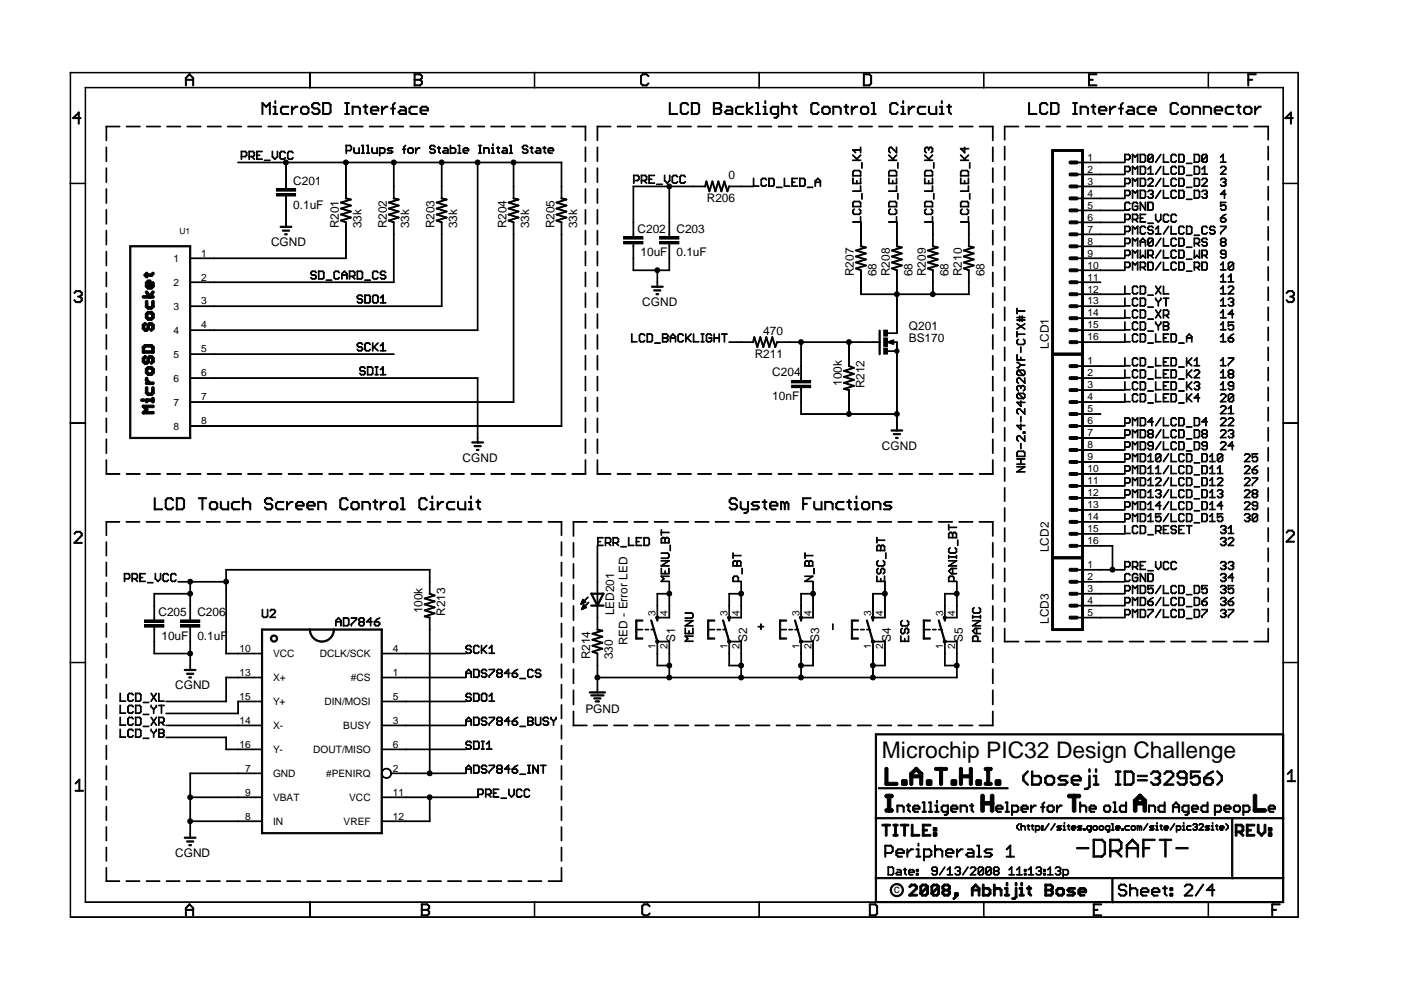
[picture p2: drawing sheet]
<svg xmlns="http://www.w3.org/2000/svg" width="297mm" height="210mm" viewBox="0 0 297 210" stroke-linecap="round" stroke-linejoin="round" font-family="sans-serif">
<defs><g id="words">
<text font-size="4.8" x="187" y="160.8">Microchip PIC32 Design Challenge</text>
<g font-size="2.5">
<text x="62.2" y="39.1">C201</text>
<text x="154.5" y="38">0</text>
<text x="62.2" y="44.2">0.1uF</text>
<text x="149.9" y="42.8">R206</text>
<text x="57.5" y="52.2">CGND</text>
<text x="71.8" y="48.4" transform="rotate(-90 71.8 48.4)">R201</text>
<text x="76.6" y="48.4" transform="rotate(-90 76.6 48.4)">33k</text>
<text x="82" y="48.4" transform="rotate(-90 82 48.4)">R202</text>
<text x="86.8" y="48.4" transform="rotate(-90 86.8 48.4)">33k</text>
<text x="92.2" y="48.4" transform="rotate(-90 92.2 48.4)">R203</text>
<text x="96.9" y="48.4" transform="rotate(-90 96.9 48.4)">33k</text>
<text x="107.4" y="48.4" transform="rotate(-90 107.4 48.4)">R204</text>
<text x="112.2" y="48.4" transform="rotate(-90 112.2 48.4)">33k</text>
<text x="117.5" y="48.4" transform="rotate(-90 117.5 48.4)">R205</text>
<text x="122.3" y="48.4" transform="rotate(-90 122.3 48.4)">33k</text>
<text x="135.2" y="49.3">C202</text>
<text x="143.4" y="49.3">C203</text>
<text x="135.8" y="54.4">10uF</text>
<text x="143.4" y="54.4">0.1uF</text>
<text x="181" y="58.6" transform="rotate(-90 181 58.6)">R207</text>
<text x="185.8" y="58.6" transform="rotate(-90 185.8 58.6)">68</text>
<text x="188.7" y="58.6" transform="rotate(-90 188.7 58.6)">R208</text>
<text x="193.5" y="58.6" transform="rotate(-90 193.5 58.6)">68</text>
<text x="196.3" y="58.6" transform="rotate(-90 196.3 58.6)">R209</text>
<text x="201.1" y="58.6" transform="rotate(-90 201.1 58.6)">68</text>
<text x="203.9" y="58.6" transform="rotate(-90 203.9 58.6)">R210</text>
<text x="208.7" y="58.6" transform="rotate(-90 208.7 58.6)">68</text>
<text x="136.2" y="64.9">CGND</text>
<text x="161.8" y="71">470</text>
<text x="192.7" y="70">Q201</text>
<text x="160" y="75.8">R211</text>
<text x="192.7" y="72.5">BS170</text>
<text x="222.4" y="73.9" transform="rotate(-90 222.4 73.9)">LCD1</text>
<text x="163.7" y="79.8">C204</text>
<text x="178.5" y="81.8" transform="rotate(-90 178.5 81.8)">100k</text>
<text x="183.3" y="82.4" transform="rotate(-90 183.3 82.4)">R212</text>
<text x="163.7" y="84.9">10nF</text>
<text x="187" y="95.4">CGND</text>
<text x="98.1" y="97.9">CGND</text>
<text x="222.4" y="117.1" transform="rotate(-90 222.4 117.1)">LCD2</text>
<text x="33.6" y="130.6">C205</text>
<text x="41.8" y="130.6">C206</text>
<text x="89.6" y="130.1" transform="rotate(-90 89.6 130.1)">100k</text>
<text x="94.4" y="130.6" transform="rotate(-90 94.4 130.6)">R213</text>
<text x="130.2" y="130.5" transform="rotate(-90 130.2 130.5)">LED201</text>
<text x="34.2" y="135.6">10uF</text>
<text x="41.8" y="135.6">0.1uF</text>
<text x="133" y="136.8" transform="rotate(-90 133 136.8)">RED - Error LED</text>
<text x="143.2" y="136" transform="rotate(-90 143.2 136)">S1</text>
<text x="158.4" y="136" transform="rotate(-90 158.4 136)">S2</text>
<text x="173.6" y="136" transform="rotate(-90 173.6 136)">S3</text>
<text x="188.9" y="136" transform="rotate(-90 188.9 136)">S4</text>
<text x="204.1" y="136" transform="rotate(-90 204.1 136)">S5</text>
<text x="222.4" y="132.3" transform="rotate(-90 222.4 132.3)">LCD3</text>
<text x="125.2" y="139.8" transform="rotate(-90 125.2 139.8)">R214</text>
<text x="130" y="139.8" transform="rotate(-90 130 139.8)">330</text>
<text x="37.1" y="146.2">CGND</text>
<text x="124.1" y="151.3">PGND</text>
<text x="37.1" y="181.7">CGND</text>
<text x="189.5" y="189.4">c</text>
</g>
<g font-size="2.2">
<text x="230.6" y="34.1">1</text>
<text x="230.6" y="36.6">2</text>
<text x="230.6" y="39.2">3</text>
<text x="230.6" y="41.7">4</text>
<text x="230.6" y="44.2">5</text>
<text x="230.6" y="46.8">6</text>
<text x="230.6" y="49.3">7</text>
<text x="230.6" y="51.9">8</text>
<text x="36.8" y="55.5">1</text>
<text x="42.6" y="54.4">1</text>
<text x="42.6" y="59.5">2</text>
<text x="230.6" y="54.4">9</text>
<text x="230.6" y="56.9">10</text>
<text x="230.6" y="59.5">11</text>
<text x="36.8" y="60.6">2</text>
<text x="36.8" y="65.7">3</text>
<text x="42.6" y="64.6">3</text>
<text x="230.6" y="62">12</text>
<text x="230.6" y="64.6">13</text>
<text x="36.8" y="70.8">4</text>
<text x="42.6" y="69.6">4</text>
<text x="230.6" y="67.1">14</text>
<text x="230.6" y="69.6">15</text>
<text x="36.8" y="75.8">5</text>
<text x="42.6" y="74.7">5</text>
<text x="230.6" y="72.2">16</text>
<text x="230.6" y="77.3">1</text>
<text x="36.8" y="80.9">6</text>
<text x="42.6" y="79.8">6</text>
<text x="230.6" y="79.8">2</text>
<text x="230.6" y="82.3">3</text>
<text x="36.8" y="86">7</text>
<text x="42.6" y="84.9">7</text>
<text x="42.6" y="90">8</text>
<text x="230.6" y="84.9">4</text>
<text x="230.6" y="87.4">5</text>
<text x="230.6" y="90">6</text>
<text x="36.8" y="91.1">8</text>
<text x="230.6" y="92.5">7</text>
<text x="230.6" y="95">8</text>
<text x="230.6" y="97.6">9</text>
<text x="230.6" y="100.1">10</text>
<text x="230.6" y="102.7">11</text>
<text x="230.6" y="105.2">12</text>
<text x="230.6" y="107.7">13</text>
<text x="230.6" y="110.3">14</text>
<text x="230.6" y="112.8">15</text>
<text x="230.6" y="115.4">16</text>
<text x="230.6" y="120.4">1</text>
<text x="230.6" y="123">2</text>
<text x="230.6" y="125.5">3</text>
<text x="139" y="130.6" transform="rotate(-90 139 130.6)">3</text>
<text x="141.5" y="130.6" transform="rotate(-90 141.5 130.6)">4</text>
<text x="154.2" y="130.6" transform="rotate(-90 154.2 130.6)">3</text>
<text x="156.8" y="130.6" transform="rotate(-90 156.8 130.6)">4</text>
<text x="169.5" y="130.6" transform="rotate(-90 169.5 130.6)">3</text>
<text x="172" y="130.6" transform="rotate(-90 172 130.6)">4</text>
<text x="184.7" y="130.6" transform="rotate(-90 184.7 130.6)">3</text>
<text x="187.3" y="130.6" transform="rotate(-90 187.3 130.6)">4</text>
<text x="200" y="130.6" transform="rotate(-90 200 130.6)">3</text>
<text x="202.5" y="130.6" transform="rotate(-90 202.5 130.6)">4</text>
<text x="230.6" y="128.1">4</text>
<text x="230.6" y="130.6">5</text>
<text x="139" y="137.6" transform="rotate(-90 139 137.6)">1</text>
<text x="141.5" y="137.6" transform="rotate(-90 141.5 137.6)">2</text>
<text x="154.2" y="137.6" transform="rotate(-90 154.2 137.6)">1</text>
<text x="156.8" y="137.6" transform="rotate(-90 156.8 137.6)">2</text>
<text x="169.5" y="137.6" transform="rotate(-90 169.5 137.6)">1</text>
<text x="172" y="137.6" transform="rotate(-90 172 137.6)">2</text>
<text x="184.7" y="137.6" transform="rotate(-90 184.7 137.6)">1</text>
<text x="187.3" y="137.6" transform="rotate(-90 187.3 137.6)">2</text>
<text x="200" y="137.6" transform="rotate(-90 200 137.6)">1</text>
<text x="202.5" y="137.6" transform="rotate(-90 202.5 137.6)">2</text>
<text x="50.8" y="138.2">10</text>
<text x="50.8" y="143.3">13</text>
<text x="57.9" y="139.3">VCC</text>
<text x="67.8" y="139.3">DCLK/SCK</text>
<text x="83.3" y="143.3">1</text>
<text x="83.3" y="138.2">4</text>
<text x="50.8" y="148.4">15</text>
<text x="57.9" y="144.4">X+</text>
<text x="57.9" y="149.5">Y+</text>
<text x="68.8" y="149.5">DIN/MOSI</text>
<text x="74.4" y="144.4">#CS</text>
<text x="83.3" y="148.4">5</text>
<text x="50.8" y="153.5">14</text>
<text x="57.9" y="154.6">X-</text>
<text x="72.8" y="154.6">BUSY</text>
<text x="83.3" y="153.5">3</text>
<text x="50.8" y="158.5">16</text>
<text x="57.9" y="159.6">Y-</text>
<text x="66.4" y="159.6">DOUT/MISO</text>
<text x="83.3" y="158.5">6</text>
<text x="52" y="163.6">7</text>
<text x="57.9" y="164.7">GND</text>
<text x="69.1" y="164.7">#PENIRQ</text>
<text x="83.3" y="163.6">2</text>
<text x="52" y="168.7">9</text>
<text x="52" y="173.8">8</text>
<text x="57.9" y="169.8">VBAT</text>
<text x="74" y="169.8">VCC</text>
<text x="83.3" y="173.8">12</text>
<text x="83.3" y="168.7">11</text>
<text x="57.9" y="174.9">IN</text>
<text x="72.9" y="174.9">VREF</text>
</g>
<text font-size="1.8" x="38" y="49.7">U1</text>
</g></defs>
<g fill="#000">
<path d="M40.1 15.7l.2 .1-.9 .8-.1-.1z" fill-rule="evenodd"/>
<path d="M39.3 16.5h.2v1.7l-.2-.1z" fill-rule="evenodd"/>
<path d="M40.1 15.6l1 .9-.1 .1-.9-.8z" fill-rule="evenodd"/>
<path d="M40.8 16.5h.3l-.1 1.7-.2-.1z" fill-rule="evenodd"/>
<path d="M39.3 16.9l1.7-.1 .1 .2h-1.7z" fill-rule="evenodd"/>
<path d="M14.9 15.4h50.9z" fill-rule="evenodd"/>
<path d="M18.1 18.5l47.7 .1z" fill-rule="evenodd"/>
<path d="M65.7 15.4l.1 3.2z" fill-rule="evenodd"/>
<path d="M87.8 15.7h.2l-.1 2.5-.1-.1z" fill-rule="evenodd"/>
<path d="M87.8 15.7l1.3-.1 .1 .2-1.3 .1z" fill-rule="evenodd"/>
<path d="M87.8 18.1l1.3-.1 .1 .1-1.3 .1z" fill-rule="evenodd"/>
<path d="M87.8 16.9l1.3-.1 .1 .2h-1.3z" fill-rule="evenodd"/>
<path d="M89 15.6l.6 .5-.1 .1-.5-.4z" fill-rule="evenodd"/>
<path d="M89.4 16l.2 .1-.1 .5h-.1z" fill-rule="evenodd"/>
<path d="M89 16.9l.4-.5 .2 .1-.5 .5z" fill-rule="evenodd"/>
<path d="M89 16.9l.1-.1 .5 .6h-.2z" fill-rule="evenodd"/>
<path d="M89.4 17.3h.2l-.1 .5-.1-.1z" fill-rule="evenodd"/>
<path d="M89 18l.4-.4 .2 .1-.5 .5z" fill-rule="evenodd"/>
<path d="M65.7 15.4h47.7z" fill-rule="evenodd"/>
<path d="M65.7 18.5l47.7 .1z" fill-rule="evenodd"/>
<path d="M113.3 15.4l.1 3.2z" fill-rule="evenodd"/>
<path d="M135.8 16.1h.2v1.7l-.2-.1z" fill-rule="evenodd"/>
<path d="M135.8 16.1l.4-.5 .2 .1-.4 .5z" fill-rule="evenodd"/>
<path d="M135.8 17.7l.2-.1 .4 .5-.2 .1z" fill-rule="evenodd"/>
<path d="M136.2 15.7l.9-.1 .1 .2-1 .1z" fill-rule="evenodd"/>
<path d="M136.2 18.1l.9-.1 .1 .1-1 .1z" fill-rule="evenodd"/>
<path d="M137 15.7l.1-.1 .5 .6h-.2z" fill-rule="evenodd"/>
<path d="M137 18.1l.4-.5 .2 .1-.5 .5z" fill-rule="evenodd"/>
<path d="M113.3 15.4h47.7z" fill-rule="evenodd"/>
<path d="M113.3 18.5l47.7 .1z" fill-rule="evenodd"/>
<path d="M160.9 15.4l.1 3.2z" fill-rule="evenodd"/>
<path d="M183 15.7h.3l-.1 2.5-.2-.1z" fill-rule="evenodd"/>
<path d="M184.6 17.6l.2 .1-.5 .5-.1-.1z" fill-rule="evenodd"/>
<path d="M183 18.1l1.4-.1v.1l-1.3 .1z" fill-rule="evenodd"/>
<path d="M183 15.7l1.4-.1v.2l-1.3 .1z" fill-rule="evenodd"/>
<path d="M184.6 16.1h.2l-.1 1.7-.1-.1z" fill-rule="evenodd"/>
<path d="M184.2 15.7l.2-.1 .4 .6h-.1z" fill-rule="evenodd"/>
<path d="M160.9 18.5l47.7 .1z" fill-rule="evenodd"/>
<path d="M160.9 15.4h47.7z" fill-rule="evenodd"/>
<path d="M208.5 15.4l.1 3.2z" fill-rule="evenodd"/>
<path d="M230.8 15.6l.2 .1-.1 2.5-.1-.1z" fill-rule="evenodd"/>
<path d="M230.8 16.9l.9-.1 .1 .2h-1z" fill-rule="evenodd"/>
<path d="M230.8 15.6h1.7l.1 .2-1.8 .1z" fill-rule="evenodd"/>
<path d="M230.8 18h1.7l.1 .1-1.8 .1z" fill-rule="evenodd"/>
<path d="M256.1 15.4l.1 3.2z" fill-rule="evenodd"/>
<path d="M264.6 15.7h.2l-.1 2.5-.1-.1z" fill-rule="evenodd"/>
<path d="M264.6 16.9l.9-.1 .1 .2h-1z" fill-rule="evenodd"/>
<path d="M264.6 15.7l1.7-.1v.2l-1.7 .1z" fill-rule="evenodd"/>
<path d="M208.5 18.5l63.6 .1z" fill-rule="evenodd"/>
<path d="M208.5 15.4h66.8z" fill-rule="evenodd"/>
<path d="M14.9 15.4l.1 23.5z" fill-rule="evenodd"/>
<path d="M16.6 23.8h.2l-.1 2.5-.1-.1z" fill-rule="evenodd"/>
<path d="M15.4 25l1.3-1.2h.1l-1.2 1.3z" fill-rule="evenodd"/>
<path d="M15.4 25l1.7-.1 .1 .2h-1.7z" fill-rule="evenodd"/>
<path d="M18.1 18.5v20.4z" fill-rule="evenodd"/>
<path d="M14.9 38.8l3.3 .1z" fill-rule="evenodd"/>
<path d="M22.5 35.6h.1v3.1z" fill-rule="evenodd"/>
<path d="M22.5 31.2h.1v3z" fill-rule="evenodd"/>
<path d="M22.5 26.8h.1v3z" fill-rule="evenodd"/>
<path d="M22.5 26.8l2.9 .1z" fill-rule="evenodd"/>
<path d="M26.8 26.8l2.9 .1z" fill-rule="evenodd"/>
<path d="M31.1 26.8l2.9 .1z" fill-rule="evenodd"/>
<path d="M35.4 26.8l2.9 .1z" fill-rule="evenodd"/>
<path d="M39.7 26.8l2.9 .1z" fill-rule="evenodd"/>
<path d="M44 26.8l2.9 .1z" fill-rule="evenodd"/>
<path d="M48.2 26.8l3 .1z" fill-rule="evenodd"/>
<path d="M51.1 32.1h.2l-.1 1.7z" fill-rule="evenodd"/>
<path d="M51.1 32.1l1 .1z" fill-rule="evenodd"/>
<path d="M51.2 33.1l.9 .1-.9 .1z" fill-rule="evenodd"/>
<path d="M51.9 32.1l.5 .3z" fill-rule="evenodd"/>
<path d="M52.2 32.4h.2l-.1 .6z" fill-rule="evenodd"/>
<path d="M51.9 33.2l.5-.3-.4 .4z" fill-rule="evenodd"/>
<path d="M52.8 32.1h.1v1.7z" fill-rule="evenodd"/>
<path d="M52.8 32.1l.9 .1z" fill-rule="evenodd"/>
<path d="M52.8 33.2h.9z" fill-rule="evenodd"/>
<path d="M53.6 32.1l.4 .3z" fill-rule="evenodd"/>
<path d="M53.8 32.4h.2v.6z" fill-rule="evenodd"/>
<path d="M53.6 33.2l.4-.3-.3 .4z" fill-rule="evenodd"/>
<path d="M53.3 33.2l.7 .6z" fill-rule="evenodd"/>
<path d="M54.4 32.1h.1v1.7z" fill-rule="evenodd"/>
<path d="M54.4 32.9l.7 .1z" fill-rule="evenodd"/>
<path d="M52.5 26.8l3 .1z" fill-rule="evenodd"/>
<path d="M54.4 32.1l1.2 .1z" fill-rule="evenodd"/>
<path d="M54.4 33.7l1.2 .1z" fill-rule="evenodd"/>
<path d="M55.6 21.7l.1 .1v2.5l-.2-.1z" fill-rule="evenodd"/>
<path d="M55.6 21.7l.9 .9v.1l-1-.8z" fill-rule="evenodd"/>
<path d="M56 34h1.3z" fill-rule="evenodd"/>
<path d="M57.2 21.7l.1 .2-.9 .8-.1-.1z" fill-rule="evenodd"/>
<path d="M57.1 21.8h.2v2.5l-.2-.1z" fill-rule="evenodd"/>
<path d="M57.7 32.1h.1v1.2z" fill-rule="evenodd"/>
<path d="M57.7 33.2l.7 .6z" fill-rule="evenodd"/>
<path d="M57.9 22.6l.5-.1 .1 .2h-.5z" fill-rule="evenodd"/>
<path d="M58.3 22.6h.2l-.1 1.7-.1-.1z" fill-rule="evenodd"/>
<path d="M58.3 21.4h.2l-.1 .5h-.1z" fill-rule="evenodd"/>
<path d="M57.9 24.1h.9l.1 .1-.9 .1z" fill-rule="evenodd"/>
<path d="M58.2 33.7l.7-.5-.6 .6z" fill-rule="evenodd"/>
<path d="M58.8 32.1h.1v1.2z" fill-rule="evenodd"/>
<path d="M59.3 32.4h.2l-.1 1.1z" fill-rule="evenodd"/>
<path d="M59.5 23h.2l-.1 .9-.1-.1z" fill-rule="evenodd"/>
<path d="M59.3 32.4l.4-.3-.3 .4z" fill-rule="evenodd"/>
<path d="M59.3 33.4l.4 .4z" fill-rule="evenodd"/>
<path d="M56.8 26.8l3 .1z" fill-rule="evenodd"/>
<path d="M59.5 23l.4-.5 .1 .1-.4 .5z" fill-rule="evenodd"/>
<path d="M59.5 23.7h.1l.4 .5-.1 .1z" fill-rule="evenodd"/>
<path d="M59.6 32.1l.7 .1z" fill-rule="evenodd"/>
<path d="M59.6 33.7l.7 .1z" fill-rule="evenodd"/>
<path d="M60.1 32.1l.4 .3z" fill-rule="evenodd"/>
<path d="M60.1 33.7l.4-.3-.3 .4z" fill-rule="evenodd"/>
<path d="M50.4 34.4l10.3 .1z" fill-rule="evenodd"/>
<path d="M60.6 34.4h.1v2.7z" fill-rule="evenodd"/>
<path d="M60.6 37h.1v2.6z" fill-rule="evenodd"/>
<path d="M60.9 32.4h.2l-.1 1.1z" fill-rule="evenodd"/>
<path d="M59.8 22.6l1.3-.1 .1 .2h-1.3z" fill-rule="evenodd"/>
<path d="M59.8 24.1h1.3l.1 .1-1.3 .1z" fill-rule="evenodd"/>
<path d="M60.9 32.4l.5-.3-.4 .4z" fill-rule="evenodd"/>
<path d="M60.9 33.4l.5 .4z" fill-rule="evenodd"/>
<path d="M61.2 32.1l.7 .1z" fill-rule="evenodd"/>
<path d="M61.2 33.7l.7 .1z" fill-rule="evenodd"/>
<path d="M61.8 22.6h.2l-.1 1.7-.1-.1z" fill-rule="evenodd"/>
<path d="M61.8 32.1l.4 .3z" fill-rule="evenodd"/>
<path d="M61.8 33.7l.4-.3-.3 .4z" fill-rule="evenodd"/>
<path d="M61.8 23.4l.8-.9 .2 .1-.9 .9z" fill-rule="evenodd"/>
<path d="M62.6 22.6l.5-.1 .1 .2h-.6z" fill-rule="evenodd"/>
<path d="M63.7 23h.2v.9l-.2-.1z" fill-rule="evenodd"/>
<path d="M61.1 26.8l3 .1z" fill-rule="evenodd"/>
<path d="M63.7 23l.5-.5 .1 .1-.4 .5z" fill-rule="evenodd"/>
<path d="M63.7 23.7h.2l.4 .5-.1 .1z" fill-rule="evenodd"/>
<path d="M64.1 24.1h.9l.1 .1-.9 .1z" fill-rule="evenodd"/>
<path d="M64.1 22.6l.9-.1 .1 .2h-.9z" fill-rule="evenodd"/>
<path d="M64.9 24.1l.5-.4h.1l-.5 .6z" fill-rule="evenodd"/>
<path d="M65.3 23h.2l-.1 .9-.1-.1z" fill-rule="evenodd"/>
<path d="M64.9 22.6l.1-.1 .5 .6h-.1z" fill-rule="evenodd"/>
<path d="M66.1 22.1l.2 .1-.1 .5h-.1z" fill-rule="evenodd"/>
<path d="M66.1 22.1l.4-.4 .2 .1-.5 .5z" fill-rule="evenodd"/>
<path d="M66.1 22.6l.1-.1 .5 .6h-.2z" fill-rule="evenodd"/>
<path d="M66.1 23.7l.6 .4-.1 .2-.5-.5z" fill-rule="evenodd"/>
<path d="M67.6 23.7l.2 .1-.5 .5-.1-.2z" fill-rule="evenodd"/>
<path d="M66.5 21.8l.9-.1 .1 .2h-1z" fill-rule="evenodd"/>
<path d="M66.5 23l.9-.1 .1 .2h-1z" fill-rule="evenodd"/>
<path d="M66.5 24.1h.9l.1 .1-1 .1z" fill-rule="evenodd"/>
<path d="M67.2 21.8l.2-.1 .4 .6h-.1z" fill-rule="evenodd"/>
<path d="M67.2 23l.2-.1 .4 .6h-.1z" fill-rule="evenodd"/>
<path d="M67.6 23.4h.2v.5l-.2-.1z" fill-rule="evenodd"/>
<path d="M65.4 26.8l3 .1z" fill-rule="evenodd"/>
<path d="M68.4 21.8h.2v2.5l-.2-.1z" fill-rule="evenodd"/>
<path d="M68.4 24.1h1.3l.1 .1-1.3 .1z" fill-rule="evenodd"/>
<path d="M68.4 21.8l1.3-.1 .1 .2h-1.3z" fill-rule="evenodd"/>
<path d="M69.6 24.1l.4-.4h.2l-.5 .6z" fill-rule="evenodd"/>
<path d="M70 22.2h.2l-.1 1.7-.1-.1z" fill-rule="evenodd"/>
<path d="M69.6 21.8l.1-.1 .5 .6h-.2z" fill-rule="evenodd"/>
<path d="M69.8 26.8l2.9 .1h-2.9z" fill-rule="evenodd"/>
<path d="M73.3 34.4h.1v5.2z" fill-rule="evenodd"/>
<path d="M60.6 34.4l12.8 .1z" fill-rule="evenodd"/>
<path d="M73.3 30.8h.2l-.1 1.8z" fill-rule="evenodd"/>
<path d="M73.5 21.8h.2l-.1 2.5-.1-.1z" fill-rule="evenodd"/>
<path d="M73.1 24.1h.9l.1 .1-1 .1z" fill-rule="evenodd"/>
<path d="M73.1 21.8l.9-.1 .1 .2h-1z" fill-rule="evenodd"/>
<path d="M74.4 31.6l.2 .1-.4 .3z" fill-rule="evenodd"/>
<path d="M73.3 30.8l1 .1z" fill-rule="evenodd"/>
<path d="M73.3 31.9l1 .1z" fill-rule="evenodd"/>
<path d="M74.2 30.8l.4 .4z" fill-rule="evenodd"/>
<path d="M74.5 31.1v.6z" fill-rule="evenodd"/>
<path d="M74.7 22.6h.2l-.1 1.7-.1-.1z" fill-rule="evenodd"/>
<path d="M75 31.3l.1 1z" fill-rule="evenodd"/>
<path d="M75 32.1l.3 .5z" fill-rule="evenodd"/>
<path d="M74.7 22.6l1.3-.1v.2h-1.3z" fill-rule="evenodd"/>
<path d="M75.2 32.4l1 .1z" fill-rule="evenodd"/>
<path d="M76.1 31.3h.1v1.3z" fill-rule="evenodd"/>
<path d="M75.8 22.6l.2-.1 .4 .6h-.1z" fill-rule="evenodd"/>
<path d="M76.2 23h.2l-.1 1.3-.1-.1z" fill-rule="evenodd"/>
<path d="M74.1 26.8l2.9 .1h-2.9z" fill-rule="evenodd"/>
<path d="M76.6 30.8l.4 .1z" fill-rule="evenodd"/>
<path d="M76.9 30.8h.1v1.8z" fill-rule="evenodd"/>
<path d="M76.6 32.4l.7 .1z" fill-rule="evenodd"/>
<path d="M77.4 22.2h.2l-.1 1.7-.1-.1z" fill-rule="evenodd"/>
<path d="M77.4 23.7h.1l.5 .5-.2 .1z" fill-rule="evenodd"/>
<path d="M77 22.6l.9-.1 .1 .2h-1z" fill-rule="evenodd"/>
<path d="M77.7 30.8l.4 .1z" fill-rule="evenodd"/>
<path d="M78 30.8h.1v1.8z" fill-rule="evenodd"/>
<path d="M77.7 32.4l.7 .1z" fill-rule="evenodd"/>
<path d="M78.5 23h.3l-.1 .9-.2-.1z" fill-rule="evenodd"/>
<path d="M78.8 31.3l.1 1z" fill-rule="evenodd"/>
<path d="M78.6 23.7l.5 .4v.2l-.6-.5z" fill-rule="evenodd"/>
<path d="M78.5 23l.5-.5 .1 .1-.4 .5z" fill-rule="evenodd"/>
<path d="M78.8 32.1l.4 .5z" fill-rule="evenodd"/>
<path d="M78.9 24.1h1v.1l-.9 .1z" fill-rule="evenodd"/>
<path d="M78.9 22.6l1-.1v.2h-.9z" fill-rule="evenodd"/>
<path d="M79.1 32.4l.9 .1z" fill-rule="evenodd"/>
<path d="M79.9 31.3h.1v1.3z" fill-rule="evenodd"/>
<path d="M79.7 22.6l.2-.1 .4 .6h-.1z" fill-rule="evenodd"/>
<path d="M80.1 23h.2l-.1 .5h-.1z" fill-rule="evenodd"/>
<path d="M78.6 23.3h1.6l.1 .2h-1.7z" fill-rule="evenodd"/>
<path d="M80.4 31.3h.2l-.1 1.8z" fill-rule="evenodd"/>
<path d="M80.9 22.6h.2l-.1 1.7-.1-.1z" fill-rule="evenodd"/>
<path d="M78.4 26.8l2.9 .1h-2.9z" fill-rule="evenodd"/>
<path d="M81.5 32.2h.2l-.4 .4z" fill-rule="evenodd"/>
<path d="M80.4 31.3l1 .1z" fill-rule="evenodd"/>
<path d="M80.4 32.4l1 .1z" fill-rule="evenodd"/>
<path d="M81.3 31.3l.3 .4z" fill-rule="evenodd"/>
<path d="M81.5 31.6h.2l-.1 .7z" fill-rule="evenodd"/>
<path d="M80.9 23.4l.8-.9 .2 .1-.9 .9z" fill-rule="evenodd"/>
<path d="M82.4 31.3l.1 .1-.4 .3z" fill-rule="evenodd"/>
<path d="M81.7 22.6l.5-.1 .1 .2h-.6z" fill-rule="evenodd"/>
<path d="M82.1 31.6l.4 .4z" fill-rule="evenodd"/>
<path d="M82.1 32.4l.9 .1z" fill-rule="evenodd"/>
<path d="M82.3 31.9l.7 .1z" fill-rule="evenodd"/>
<path d="M82.9 32.4l.4-.2-.3 .4z" fill-rule="evenodd"/>
<path d="M82.9 31.9l.4 .3z" fill-rule="evenodd"/>
<path d="M82.3 31.3l1 .1z" fill-rule="evenodd"/>
<path d="M83.3 22.1l.1 .1v2.1l-.2-.1z" fill-rule="evenodd"/>
<path d="M73.3 34.4l10.3 .1z" fill-rule="evenodd"/>
<path d="M83.4 34.4h.2l-.1 5.2z" fill-rule="evenodd"/>
<path d="M83.7 21.7l.1 .2-.5 .4-.1-.1z" fill-rule="evenodd"/>
<path d="M82.8 23l1-.1v.2h-.9z" fill-rule="evenodd"/>
<path d="M84.4 23.7h.1l.5 .5-.2 .1z" fill-rule="evenodd"/>
<path d="M84.4 23.7l.4-.4 .2 .1-.5 .5z" fill-rule="evenodd"/>
<path d="M82.7 26.8l2.9 .1h-2.9z" fill-rule="evenodd"/>
<path d="M85.7 31.1v1.5z" fill-rule="evenodd"/>
<path d="M84.8 22.6l.9-.1 .1 .2h-1z" fill-rule="evenodd"/>
<path d="M85.6 31.1l.4-.3-.3 .4z" fill-rule="evenodd"/>
<path d="M85.3 31.6l.7 .1z" fill-rule="evenodd"/>
<path d="M85.6 22.6l.1-.1 .5 .6h-.2z" fill-rule="evenodd"/>
<path d="M86 23h.2l-.1 1.3-.1-.1z" fill-rule="evenodd"/>
<path d="M84.8 24.1h1.3l.1 .1-1.4 .1z" fill-rule="evenodd"/>
<path d="M84.8 23.4l1.3-.1 .1 .2h-1.4z" fill-rule="evenodd"/>
<path d="M86.4 31.6h.2l-.1 .7z" fill-rule="evenodd"/>
<path d="M86.8 31.3l.1 .1-.4 .3z" fill-rule="evenodd"/>
<path d="M86.4 32.2l.5 .3z" fill-rule="evenodd"/>
<path d="M86.7 23h.2v.9l-.2-.1z" fill-rule="evenodd"/>
<path d="M86.7 23l.5-.5 .1 .1-.4 .5z" fill-rule="evenodd"/>
<path d="M86.7 23.7h.2l.4 .5-.1 .1z" fill-rule="evenodd"/>
<path d="M86.7 32.4l.7 .1z" fill-rule="evenodd"/>
<path d="M86.7 31.3l.7 .1z" fill-rule="evenodd"/>
<path d="M87.2 32.4l.5-.2-.3 .4z" fill-rule="evenodd"/>
<path d="M87.5 31.6h.2l-.1 .7z" fill-rule="evenodd"/>
<path d="M87.2 31.3l.5 .4z" fill-rule="evenodd"/>
<path d="M88.1 31.3h.1v1.3z" fill-rule="evenodd"/>
<path d="M87.1 22.6l1.3-.1 .1 .2h-1.3z" fill-rule="evenodd"/>
<path d="M87.1 24.1h1.3l.1 .1-1.3 .1z" fill-rule="evenodd"/>
<path d="M88.1 31.9l.7-.6-.6 .7z" fill-rule="evenodd"/>
<path d="M88.6 31.3l.4 .1z" fill-rule="evenodd"/>
<path d="M89.1 23h.2l-.1 .9-.1-.1z" fill-rule="evenodd"/>
<path d="M89.1 23.7h.1l.5 .5-.2 .1z" fill-rule="evenodd"/>
<path d="M89.1 22.9l.4-.4 .2 .1-.5 .5z" fill-rule="evenodd"/>
<path d="M86.9 26.8l2.9 .1h-2.9z" fill-rule="evenodd"/>
<path d="M89.4 24.1h1v.1l-.9 .1z" fill-rule="evenodd"/>
<path d="M89.4 22.6l1-.1v.2h-.9z" fill-rule="evenodd"/>
<path d="M90.2 22.6l.2-.1 .4 .6h-.1z" fill-rule="evenodd"/>
<path d="M90.6 23h.2v.5h-.2z" fill-rule="evenodd"/>
<path d="M89.1 23.4l1.7-.1v.2h-1.7z" fill-rule="evenodd"/>
<path d="M91.1 31.1h.1v.4z" fill-rule="evenodd"/>
<path d="M91.1 31.1l.4-.3-.3 .4z" fill-rule="evenodd"/>
<path d="M91.1 31.3l.4 .4z" fill-rule="evenodd"/>
<path d="M91.1 32.2l.4 .3z" fill-rule="evenodd"/>
<path d="M91.4 30.8l.6 .1z" fill-rule="evenodd"/>
<path d="M91.4 31.6l.6 .1z" fill-rule="evenodd"/>
<path d="M91.4 32.4l.6 .1z" fill-rule="evenodd"/>
<path d="M91.9 30.8l.4 .4z" fill-rule="evenodd"/>
<path d="M91.9 31.6l.4 .4z" fill-rule="evenodd"/>
<path d="M92.2 31.9l.1 .4z" fill-rule="evenodd"/>
<path d="M91.9 32.4l.4-.2-.3 .4z" fill-rule="evenodd"/>
<path d="M93 31.1h.1v1.2z" fill-rule="evenodd"/>
<path d="M93 32.2l.4 .3z" fill-rule="evenodd"/>
<path d="M92.7 31.3l.7 .1-.7 .1z" fill-rule="evenodd"/>
<path d="M83.4 34.4l10.3 .1z" fill-rule="evenodd"/>
<path d="M93.6 34.4l.1 5.2z" fill-rule="evenodd"/>
<path d="M91.2 26.8l2.9 .1h-2.9z" fill-rule="evenodd"/>
<path d="M93.8 32.2l.4 .3z" fill-rule="evenodd"/>
<path d="M93.8 32.2l.4-.3-.3 .4z" fill-rule="evenodd"/>
<path d="M94.1 31.3l.7 .1z" fill-rule="evenodd"/>
<path d="M94.7 31.3l.3 .4z" fill-rule="evenodd"/>
<path d="M94.9 31.6h.1v1z" fill-rule="evenodd"/>
<path d="M94.1 32.4l.9 .1z" fill-rule="evenodd"/>
<path d="M94.1 31.9l.9 .1z" fill-rule="evenodd"/>
<path d="M95.4 30.8h.2l-.1 1.8z" fill-rule="evenodd"/>
<path d="M96.5 32.2h.2l-.4 .4z" fill-rule="evenodd"/>
<path d="M95.4 32.4l1 .1z" fill-rule="evenodd"/>
<path d="M95.4 31.3l1 .1z" fill-rule="evenodd"/>
<path d="M96.6 31.6v.7z" fill-rule="evenodd"/>
<path d="M96.3 31.3l.3 .4z" fill-rule="evenodd"/>
<path d="M97.1 30.8l.4 .1z" fill-rule="evenodd"/>
<path d="M97.3 30.8h.2l-.1 1.8z" fill-rule="evenodd"/>
<path d="M97.1 32.4l.7 .1z" fill-rule="evenodd"/>
<path d="M98.2 31.6h.1v.7z" fill-rule="evenodd"/>
<path d="M95.5 26.8l2.9 .1z" fill-rule="evenodd"/>
<path d="M98.2 32.1l.3 .5z" fill-rule="evenodd"/>
<path d="M98.2 31.6l.4-.3-.3 .4z" fill-rule="evenodd"/>
<path d="M98.4 32.4l.7 .1z" fill-rule="evenodd"/>
<path d="M98.4 31.3l.7 .1z" fill-rule="evenodd"/>
<path d="M99 31.3l.4 .4z" fill-rule="evenodd"/>
<path d="M99.2 31.6h.2v.4z" fill-rule="evenodd"/>
<path d="M98.2 31.9l1.2 .1z" fill-rule="evenodd"/>
<path d="M93.6 34.4l7.7 .1h-7.7z" fill-rule="evenodd"/>
<path d="M101.7 30.8h.2l-.1 1.8z" fill-rule="evenodd"/>
<path d="M101.4 32.4l.7 .1z" fill-rule="evenodd"/>
<path d="M101.5 30.8l.6 .1h-.6z" fill-rule="evenodd"/>
<path d="M102.5 31.3h.2l-.1 1.3z" fill-rule="evenodd"/>
<path d="M99.8 26.8l2.9 .1h-2.9z" fill-rule="evenodd"/>
<path d="M102.5 31.3l1 .1z" fill-rule="evenodd"/>
<path d="M103.4 31.3l.4 .4z" fill-rule="evenodd"/>
<path d="M103.6 31.6h.2l-.1 1z" fill-rule="evenodd"/>
<path d="M104.2 31.3l.4 .1z" fill-rule="evenodd"/>
<path d="M104.4 31.3h.2l-.1 1.3z" fill-rule="evenodd"/>
<path d="M104.4 30.5h.2l-.1 .4z" fill-rule="evenodd"/>
<path d="M104.2 32.4l.7 .1z" fill-rule="evenodd"/>
<path d="M105.5 31.1h.2l-.1 1.2z" fill-rule="evenodd"/>
<path d="M105.5 32.2l.5 .3z" fill-rule="evenodd"/>
<path d="M105.3 31.3l.7 .1z" fill-rule="evenodd"/>
<path d="M106.6 31.9l.2 .1-.4 .3z" fill-rule="evenodd"/>
<path d="M106.4 32.2l.4 .3z" fill-rule="evenodd"/>
<path d="M104.1 26.8l2.9 .1h-2.9z" fill-rule="evenodd"/>
<path d="M106.6 31.3l.7 .1z" fill-rule="evenodd"/>
<path d="M107.2 31.3l.4 .4z" fill-rule="evenodd"/>
<path d="M107.4 31.6h.2l-.1 1z" fill-rule="evenodd"/>
<path d="M106.6 32.4l1 .1z" fill-rule="evenodd"/>
<path d="M106.6 31.9l1 .1z" fill-rule="evenodd"/>
<path d="M108 30.8l.4 .1z" fill-rule="evenodd"/>
<path d="M108.3 30.8l.1 1.8z" fill-rule="evenodd"/>
<path d="M108 32.4l.7 .1z" fill-rule="evenodd"/>
<path d="M101.2 34.4l7.8 .1h-7.8z" fill-rule="evenodd"/>
<path d="M108.9 34.4v5.2z" fill-rule="evenodd"/>
<path d="M110.7 31.1h.2l-.1 .4z" fill-rule="evenodd"/>
<path d="M110.7 31.1l.4-.3-.3 .4z" fill-rule="evenodd"/>
<path d="M110.7 31.3l.4 .4z" fill-rule="evenodd"/>
<path d="M110.7 32.2l.4 .3z" fill-rule="evenodd"/>
<path d="M108.4 26.8l2.9 .1z" fill-rule="evenodd"/>
<path d="M111 30.8l.7 .1z" fill-rule="evenodd"/>
<path d="M111 31.6l.7 .1z" fill-rule="evenodd"/>
<path d="M111 32.4l.7 .1z" fill-rule="evenodd"/>
<path d="M111.5 30.8l.4 .4z" fill-rule="evenodd"/>
<path d="M111.5 31.6l.4 .4z" fill-rule="evenodd"/>
<path d="M111.8 31.9h.1v.4z" fill-rule="evenodd"/>
<path d="M111.5 32.4l.4-.2-.3 .4z" fill-rule="evenodd"/>
<path d="M112.6 31.1h.2l-.1 1.2z" fill-rule="evenodd"/>
<path d="M112.6 32.2l.4 .3z" fill-rule="evenodd"/>
<path d="M112.3 31.3l.7 .1z" fill-rule="evenodd"/>
<path d="M113.4 32.2l.5 .3z" fill-rule="evenodd"/>
<path d="M113.4 32.2l.5-.3-.3 .4z" fill-rule="evenodd"/>
<path d="M113.7 31.3l.7 .1z" fill-rule="evenodd"/>
<path d="M114.3 31.3l.4 .4z" fill-rule="evenodd"/>
<path d="M114.5 31.6h.2l-.1 1z" fill-rule="evenodd"/>
<path d="M113.7 32.4l1 .1z" fill-rule="evenodd"/>
<path d="M113.7 31.9l1 .1z" fill-rule="evenodd"/>
<path d="M115.4 31.1h.1v1.2z" fill-rule="evenodd"/>
<path d="M112.7 26.8l2.9 .1z" fill-rule="evenodd"/>
<path d="M115.4 32.2l.4 .3z" fill-rule="evenodd"/>
<path d="M115.1 31.3l.7 .1z" fill-rule="evenodd"/>
<path d="M116.5 31.3l.1 .1-.4 .3z" fill-rule="evenodd"/>
<path d="M116.2 31.6h.1v.7z" fill-rule="evenodd"/>
<path d="M116.2 32.2l.4 .3z" fill-rule="evenodd"/>
<path d="M116.4 32.4l.7 .1z" fill-rule="evenodd"/>
<path d="M116.4 31.3l.7 .1z" fill-rule="evenodd"/>
<path d="M117 31.3l.4 .4z" fill-rule="evenodd"/>
<path d="M117.3 31.6h.1v.4z" fill-rule="evenodd"/>
<path d="M116.2 31.9l1.2 .1z" fill-rule="evenodd"/>
<path d="M108.9 34.4l10.2 .1h-10.2z" fill-rule="evenodd"/>
<path d="M119 34.4l.1 5.2z" fill-rule="evenodd"/>
<path d="M117 26.8l2.9 .1z" fill-rule="evenodd"/>
<path d="M124.1 26.8l.1 3z" fill-rule="evenodd"/>
<path d="M124.1 31.2l.1 3z" fill-rule="evenodd"/>
<path d="M124.1 35.6h.1v3.1z" fill-rule="evenodd"/>
<path d="M121.3 26.8l2.9 .1z" fill-rule="evenodd"/>
<path d="M126.6 26.8l.1 3z" fill-rule="evenodd"/>
<path d="M126.6 31.2l.1 3z" fill-rule="evenodd"/>
<path d="M126.6 35.6h.1v3.1z" fill-rule="evenodd"/>
<path d="M126.6 26.8l2.9 .1h-2.9z" fill-rule="evenodd"/>
<path d="M130.9 26.8l2.9 .1z" fill-rule="evenodd"/>
<path d="M134.3 37.2h.1v1.7z" fill-rule="evenodd"/>
<path d="M134.3 37.2h1z" fill-rule="evenodd"/>
<path d="M134.3 38.2l1 .1z" fill-rule="evenodd"/>
<path d="M135.1 37.2l.4 .3z" fill-rule="evenodd"/>
<path d="M135.4 37.4l.1 .7z" fill-rule="evenodd"/>
<path d="M135.1 38.2l.4-.2-.3 .4z" fill-rule="evenodd"/>
<path d="M135.9 37.2h.2l-.1 1.7z" fill-rule="evenodd"/>
<path d="M135.9 37.2h1z" fill-rule="evenodd"/>
<path d="M135.9 38.2l1 .1z" fill-rule="evenodd"/>
<path d="M136.7 37.2l.5 .3z" fill-rule="evenodd"/>
<path d="M137 37.4h.2l-.1 .7z" fill-rule="evenodd"/>
<path d="M136.7 38.2l.5-.2-.4 .4z" fill-rule="evenodd"/>
<path d="M136.5 38.2l.6 .7z" fill-rule="evenodd"/>
<path d="M137.6 37.2h.1v1.7z" fill-rule="evenodd"/>
<path d="M135.2 26.8l2.8 .1h-2.8z" fill-rule="evenodd"/>
<path d="M137.6 38h.7z" fill-rule="evenodd"/>
<path d="M137.6 37.2h1.2z" fill-rule="evenodd"/>
<path d="M137.6 38.8l1.2 .1z" fill-rule="evenodd"/>
<path d="M139.2 39.1h1.2z" fill-rule="evenodd"/>
<path d="M140.8 37.2h.2l-.1 1.2z" fill-rule="evenodd"/>
<path d="M141.9 38.2l.2 .1-.7 .6z" fill-rule="evenodd"/>
<path d="M140.9 38.2l.6 .7z" fill-rule="evenodd"/>
<path d="M134.3 39.5l7.7 .1h-7.7z" fill-rule="evenodd"/>
<path d="M141.9 37.2h.2l-.1 1.2z" fill-rule="evenodd"/>
<path d="M141.9 21.8h.2l-.1 2.5-.1-.1z" fill-rule="evenodd"/>
<path d="M139.4 26.8l2.9 .1z" fill-rule="evenodd"/>
<path d="M142.5 37.4h.1v1.2z" fill-rule="evenodd"/>
<path d="M142.5 37.4l.4-.2-.3 .3z" fill-rule="evenodd"/>
<path d="M142.5 38.5l.4 .4z" fill-rule="evenodd"/>
<path d="M142.7 37.2h.7z" fill-rule="evenodd"/>
<path d="M142.7 38.8l.7 .1z" fill-rule="evenodd"/>
<path d="M141.9 24.1h1.7l.1 .1-1.7 .1z" fill-rule="evenodd"/>
<path d="M143.3 37.2l.4 .3z" fill-rule="evenodd"/>
<path d="M143.3 38.8l.4-.3-.3 .4z" fill-rule="evenodd"/>
<path d="M144.4 37.1l.1 .1-.3 .3z" fill-rule="evenodd"/>
<path d="M144.1 37.4h.2l-.1 1.2z" fill-rule="evenodd"/>
<path d="M144.3 22.1l.1 .1v1.7l-.2-.1z" fill-rule="evenodd"/>
<path d="M144.1 38.5l.4 .4z" fill-rule="evenodd"/>
<path d="M144.3 22.1l.4-.4 .1 .1-.4 .5z" fill-rule="evenodd"/>
<path d="M144.3 23.7l.5 .4v.2l-.6-.5z" fill-rule="evenodd"/>
<path d="M144.4 37.2h.7z" fill-rule="evenodd"/>
<path d="M144.4 38.8l.7 .1z" fill-rule="evenodd"/>
<path d="M144.9 37.2l.4 .3z" fill-rule="evenodd"/>
<path d="M144.9 38.8l.4-.3-.3 .4z" fill-rule="evenodd"/>
<path d="M144.6 21.8l1-.1v.2h-.9z" fill-rule="evenodd"/>
<path d="M144.6 24.1h1v.1l-.9 .1z" fill-rule="evenodd"/>
<path d="M145.4 21.8l.2-.1 .4 .6h-.1z" fill-rule="evenodd"/>
<path d="M145.4 24.1l.5-.4h.1l-.4 .6z" fill-rule="evenodd"/>
<path d="M143.7 26.8l2.9 .1z" fill-rule="evenodd"/>
<path d="M146.6 21.8h.2l-.1 2.5-.1-.1z" fill-rule="evenodd"/>
<path d="M141.9 39.5l5.2 .1h-5.2z" fill-rule="evenodd"/>
<path d="M146.6 24.1h1.3l.1 .1-1.4 .1z" fill-rule="evenodd"/>
<path d="M146.6 21.8l1.3-.1 .1 .2h-1.4z" fill-rule="evenodd"/>
<path d="M147.7 24.1l.5-.4h.1l-.4 .6z" fill-rule="evenodd"/>
<path d="M148.1 22.2h.2v1.7l-.2-.1z" fill-rule="evenodd"/>
<path d="M147.7 21.8l.2-.1 .4 .6h-.1z" fill-rule="evenodd"/>
<path d="M147 39.5l2.6 .1h-2.6z" fill-rule="evenodd"/>
<path d="M149.7 38.4l.2 .1-.3 1.1h-.1z" fill-rule="evenodd"/>
<path d="M148 26.8l2.8 .1h-2.8z" fill-rule="evenodd"/>
<path d="M151.3 21.8h.2l-.1 2.5-.1-.1z" fill-rule="evenodd"/>
<path d="M151.3 21.8l1.3-.1v.2h-1.3z" fill-rule="evenodd"/>
<path d="M151.3 24.1h1.3v.1l-1.3 .1z" fill-rule="evenodd"/>
<path d="M151.3 23l1.3-.1v.2h-1.3z" fill-rule="evenodd"/>
<path d="M152.4 21.8l.2-.1 .4 .6h-.1z" fill-rule="evenodd"/>
<path d="M152.9 22.1l.1 .1-.1 .5h-.1z" fill-rule="evenodd"/>
<path d="M152.4 22.9l.5-.4 .1 .1-.4 .5z" fill-rule="evenodd"/>
<path d="M152.4 23l.2-.1 .4 .6h-.1z" fill-rule="evenodd"/>
<path d="M152.8 23.4h.2l-.1 .5-.1-.1z" fill-rule="evenodd"/>
<path d="M152.4 24.1l.5-.4h.1l-.4 .6z" fill-rule="evenodd"/>
<path d="M153.6 23.7l.6 .4-.1 .2-.5-.5z" fill-rule="evenodd"/>
<path d="M153.6 23.7l.4-.4 .2 .1-.5 .5z" fill-rule="evenodd"/>
<path d="M154 22.6l.9-.1 .1 .2h-1z" fill-rule="evenodd"/>
<path d="M152.2 26.8l2.9 .1z" fill-rule="evenodd"/>
<path d="M154.7 22.6l.2-.1 .5 .6h-.2z" fill-rule="evenodd"/>
<path d="M155.2 22.9l.2 .1-.1 1.3-.2-.1z" fill-rule="evenodd"/>
<path d="M154 24.1h1.3l.1 .1-1.4 .1z" fill-rule="evenodd"/>
<path d="M154 23.4l1.3-.1 .1 .2h-1.4z" fill-rule="evenodd"/>
<path d="M156 22.9l.1 .1v.9l-.2-.1z" fill-rule="evenodd"/>
<path d="M156 22.9l.4-.4 .1 .1-.4 .5z" fill-rule="evenodd"/>
<path d="M156 23.7l.5 .4v.2l-.6-.5z" fill-rule="evenodd"/>
<path d="M154.6 39.5l2.6 .1h-2.6z" fill-rule="evenodd"/>
<path d="M156.3 22.6l1.3-.1 .1 .2h-1.3z" fill-rule="evenodd"/>
<path d="M156.3 24.1h1.3l.1 .1-1.3 .1z" fill-rule="evenodd"/>
<path d="M158.3 21.8h.2l-.1 2.5-.1-.1z" fill-rule="evenodd"/>
<path d="M156.5 26.8l2.9 .1h-2.9z" fill-rule="evenodd"/>
<path d="M158.3 23.4l.1-.1 1.2 .9-.1 .1z" fill-rule="evenodd"/>
<path d="M158.3 23.4l1.2-.9 .1 .1-1.2 .9z" fill-rule="evenodd"/>
<path d="M157.1 39.5l2.7 .1h-2.7z" fill-rule="evenodd"/>
<path d="M159.7 37.8h.1v1.7z" fill-rule="evenodd"/>
<path d="M160.2 21.8l.6-.1v.2h-.5z" fill-rule="evenodd"/>
<path d="M160.6 21.8h.2v2.5l-.2-.1z" fill-rule="evenodd"/>
<path d="M159.7 39.4l1.2 .1z" fill-rule="evenodd"/>
<path d="M160.2 24.1h.9l.1 .1-.9 .1z" fill-rule="evenodd"/>
<path d="M161.4 38v1.3z" fill-rule="evenodd"/>
<path d="M161.3 38.1l.5-.3-.4 .4z" fill-rule="evenodd"/>
<path d="M161.4 39.1l.3 .4z" fill-rule="evenodd"/>
<path d="M161.6 37.8l.7 .1z" fill-rule="evenodd"/>
<path d="M161.6 39.4l.7 .1z" fill-rule="evenodd"/>
<path d="M161.8 22.6l.5-.1 .1 .2h-.6z" fill-rule="evenodd"/>
<path d="M162.2 22.6h.2l-.1 1.7-.1-.1z" fill-rule="evenodd"/>
<path d="M162.2 21.4h.2l-.1 .5h-.1z" fill-rule="evenodd"/>
<path d="M162.1 37.8l.5 .3z" fill-rule="evenodd"/>
<path d="M162.1 39.4l.5-.2-.4 .3z" fill-rule="evenodd"/>
<path d="M161.8 24.1h.9l.1 .1-1 .1z" fill-rule="evenodd"/>
<path d="M163 37.8h.1v1.7z" fill-rule="evenodd"/>
<path d="M163.4 22.9l.1 .1v.9l-.2-.1z" fill-rule="evenodd"/>
<path d="M160.7 26.8l2.9 .1z" fill-rule="evenodd"/>
<path d="M164.1 39.1l.1 .1-.4 .3z" fill-rule="evenodd"/>
<path d="M163.4 22.9l.4-.4 .1 .1-.4 .5z" fill-rule="evenodd"/>
<path d="M163.4 23.7l.5 .4v.2l-.6-.5z" fill-rule="evenodd"/>
<path d="M163 39.4l.9 .1z" fill-rule="evenodd"/>
<path d="M163 37.8l.9 .1z" fill-rule="evenodd"/>
<path d="M164 38.1h.2l-.1 1.2z" fill-rule="evenodd"/>
<path d="M163.8 37.8l.4 .3z" fill-rule="evenodd"/>
<path d="M164.2 24.8h.5v.2l-.5 .1z" fill-rule="evenodd"/>
<path d="M164.9 24.5l.2 .1-.5 .5-.1-.2z" fill-rule="evenodd"/>
<path d="M164.9 22.6h.2l-.1 2.1-.1-.1z" fill-rule="evenodd"/>
<path d="M163.7 22.6l1.3-.1 .1 .2h-1.3z" fill-rule="evenodd"/>
<path d="M163.7 24.1h1.3l.1 .1-1.3 .1z" fill-rule="evenodd"/>
<path d="M164.6 39.7l1.2 .1z" fill-rule="evenodd"/>
<path d="M165.7 21.8h.2l-.1 2.5-.1-.1z" fill-rule="evenodd"/>
<path d="M165.7 23l.4-.5 .2 .1-.5 .5z" fill-rule="evenodd"/>
<path d="M166.2 37.8h.2l-.1 1.7z" fill-rule="evenodd"/>
<path d="M166 22.6l1-.1v.2h-.9z" fill-rule="evenodd"/>
<path d="M166.8 22.6l.2-.1 .4 .6h-.1z" fill-rule="evenodd"/>
<path d="M167.3 22.9l.1 .1v1.3l-.2-.1z" fill-rule="evenodd"/>
<path d="M166.2 39.4l1.3 .1z" fill-rule="evenodd"/>
<path d="M165 26.8l2.9 .1h-2.9z" fill-rule="evenodd"/>
<path d="M167.9 37.8h.1v1.7z" fill-rule="evenodd"/>
<path d="M167.9 38.6l.7 .1z" fill-rule="evenodd"/>
<path d="M168.5 22.1l.1 .1-.1 1.7-.1-.1z" fill-rule="evenodd"/>
<path d="M168.5 23.7l.5 .4-.1 .2-.5-.5z" fill-rule="evenodd"/>
<path d="M168 22.6l.9-.1 .1 .2h-.9z" fill-rule="evenodd"/>
<path d="M167.9 37.8l1.2 .1z" fill-rule="evenodd"/>
<path d="M167.9 39.4l1.2 .1z" fill-rule="evenodd"/>
<path d="M169.5 37.8h.1v1.7z" fill-rule="evenodd"/>
<path d="M169.5 39.4l1 .1z" fill-rule="evenodd"/>
<path d="M169.5 37.8l1 .1z" fill-rule="evenodd"/>
<path d="M170.3 39.4l.4-.2-.3 .3z" fill-rule="evenodd"/>
<path d="M170.6 38l.1 1.3z" fill-rule="evenodd"/>
<path d="M170.3 37.8l.4 .3z" fill-rule="evenodd"/>
<path d="M171.9 22.2h.2v1.7l-.2-.1z" fill-rule="evenodd"/>
<path d="M169.2 26.8l3 .1z" fill-rule="evenodd"/>
<path d="M171.2 39.7l1.2 .1z" fill-rule="evenodd"/>
<path d="M171.9 22.1l.5-.4 .1 .1-.4 .5z" fill-rule="evenodd"/>
<path d="M171.9 23.7h.2l.4 .5-.1 .1z" fill-rule="evenodd"/>
<path d="M172.8 38.3h.1v1.2z" fill-rule="evenodd"/>
<path d="M173.5 23.7l.2 .1-.6 .5v-.2z" fill-rule="evenodd"/>
<path d="M172.3 21.8l.9-.1 .1 .2h-.9z" fill-rule="evenodd"/>
<path d="M172.3 24.1h.9l.1 .1-.9 .1z" fill-rule="evenodd"/>
<path d="M172.8 38.3l.7-.5-.6 .6z" fill-rule="evenodd"/>
<path d="M173.1 21.8l.1-.1 .5 .6h-.2z" fill-rule="evenodd"/>
<path d="M173.3 37.8l.7 .6z" fill-rule="evenodd"/>
<path d="M173.9 38.3h.1v1.2z" fill-rule="evenodd"/>
<path d="M172.8 38.6l1.2 .1z" fill-rule="evenodd"/>
<path d="M174.3 22.9l.2 .1-.1 .9-.2-.1z" fill-rule="evenodd"/>
<path d="M174.3 22.9l.4-.4 .1 .1-.4 .5z" fill-rule="evenodd"/>
<path d="M174.3 23.7l.5 .4v.2l-.6-.5z" fill-rule="evenodd"/>
<path d="M174.6 24.1h1v.1l-.9 .1z" fill-rule="evenodd"/>
<path d="M174.6 22.6l1-.1v.2h-.9z" fill-rule="evenodd"/>
<path d="M175.4 24.1l.5-.4h.1l-.4 .6z" fill-rule="evenodd"/>
<path d="M175.9 22.9l.1 .1v.9l-.2-.1z" fill-rule="evenodd"/>
<path d="M175.4 22.6l.2-.1 .4 .6h-.1z" fill-rule="evenodd"/>
<path d="M173.5 26.8l2.9 .1z" fill-rule="evenodd"/>
<path d="M176.6 22.6h.2l-.1 1.7-.1-.1z" fill-rule="evenodd"/>
<path d="M176.6 22.6l1.3-.1 .1 .2h-1.4z" fill-rule="evenodd"/>
<path d="M177.8 22.6l.1-.1 .4 .6h-.1z" fill-rule="evenodd"/>
<path d="M178.1 23h.2v1.3l-.2-.1z" fill-rule="evenodd"/>
<path d="M179.4 22.1l.1 .1-.1 1.7-.1-.1z" fill-rule="evenodd"/>
<path d="M179.4 23.7l.5 .4-.1 .2-.5-.5z" fill-rule="evenodd"/>
<path d="M178.9 22.6l.9-.1 .1 .2h-.9z" fill-rule="evenodd"/>
<path d="M181.3 22.5l.2 .2-1 .8v-.1z" fill-rule="evenodd"/>
<path d="M180.5 22.6h.2l-.1 1.7-.1-.1z" fill-rule="evenodd"/>
<path d="M177.8 26.8l2.9 .1h-2.9z" fill-rule="evenodd"/>
<path d="M180.8 37.8h.1v1.2z" fill-rule="evenodd"/>
<path d="M180.8 36.4h.1v.9z" fill-rule="evenodd"/>
<path d="M180.8 36.4l.4-.3-.3 .4z" fill-rule="evenodd"/>
<path d="M180.8 31.8l.7 .6z" fill-rule="evenodd"/>
<path d="M181.6 38.3h.1v.7z" fill-rule="evenodd"/>
<path d="M181.2 22.6l.6-.1 .1 .2h-.6z" fill-rule="evenodd"/>
<path d="M180.8 32.9l1.2 1.1z" fill-rule="evenodd"/>
<path d="M181 36.1l1.3 .1z" fill-rule="evenodd"/>
<path d="M180.8 38.9h1.7z" fill-rule="evenodd"/>
<path d="M182.4 37.8h.1v1.2z" fill-rule="evenodd"/>
<path d="M180.8 37.2l1.7 .1h-1.7z" fill-rule="evenodd"/>
<path d="M182.4 36.4h.1v.9z" fill-rule="evenodd"/>
<path d="M182.1 36.1l.4 .4z" fill-rule="evenodd"/>
<path d="M180.8 33.9l1.7 .1-1.7 .1z" fill-rule="evenodd"/>
<path d="M181.6 33.7l.9-.8-.8 .9z" fill-rule="evenodd"/>
<path d="M180.8 31.8h1.7z" fill-rule="evenodd"/>
<path d="M182.4 31.2l.1 1.2z" fill-rule="evenodd"/>
<path d="M182.4 23h.2v.9l-.2-.1z" fill-rule="evenodd"/>
<path d="M182.7 34.5h.1v1.2z" fill-rule="evenodd"/>
<path d="M182.4 23l.5-.5 .1 .1-.4 .5z" fill-rule="evenodd"/>
<path d="M182.4 23.7h.2l.4 .5-.2 .1z" fill-rule="evenodd"/>
<path d="M182.8 24.1h.9l.1 .1-.9 .1z" fill-rule="evenodd"/>
<path d="M182.8 22.6l.9-.1 .1 .2h-.9z" fill-rule="evenodd"/>
<path d="M183.6 24.1l.4-.4h.2l-.5 .6z" fill-rule="evenodd"/>
<path d="M184 23h.2l-.1 .9-.1-.1z" fill-rule="evenodd"/>
<path d="M183.6 22.6l.1-.1 .5 .6h-.2z" fill-rule="evenodd"/>
<path d="M182.1 26.8l2.9 .1z" fill-rule="evenodd"/>
<path d="M184.8 21.8l.5-.1 .1 .2h-.6z" fill-rule="evenodd"/>
<path d="M185.2 21.8h.2l-.1 2.5-.1-.1z" fill-rule="evenodd"/>
<path d="M184.8 24.1h.9l.1 .1-1 .1z" fill-rule="evenodd"/>
<path d="M188.4 31.5l.4-.3-.3 .4z" fill-rule="evenodd"/>
<path d="M188.4 37.8h.1v1.2z" fill-rule="evenodd"/>
<path d="M188.4 36.4h.1v.9z" fill-rule="evenodd"/>
<path d="M188.4 31.5h.1v.7z" fill-rule="evenodd"/>
<path d="M188.4 36.4l.4-.3-.3 .4z" fill-rule="evenodd"/>
<path d="M188.4 32l.4 .4z" fill-rule="evenodd"/>
<path d="M188.7 22.1l.2 .1-.1 1.7-.1-.1z" fill-rule="evenodd"/>
<path d="M188.7 31.2l.4 .1h-.4z" fill-rule="evenodd"/>
<path d="M186.3 26.8l2.9 .1h-2.9z" fill-rule="evenodd"/>
<path d="M188.7 22.1l.4-.4 .2 .1-.5 .5z" fill-rule="evenodd"/>
<path d="M188.7 23.7l.6 .4-.1 .2-.5-.5z" fill-rule="evenodd"/>
<path d="M189.2 38.3h.2l-.1 .7z" fill-rule="evenodd"/>
<path d="M188.4 32.9l1.2 1.1z" fill-rule="evenodd"/>
<path d="M188.7 36.1l1.2 .1z" fill-rule="evenodd"/>
<path d="M190.2 23.7l.2 .1-.5 .5-.1-.2z" fill-rule="evenodd"/>
<path d="M189.1 21.8l.9-.1 .1 .2h-1z" fill-rule="evenodd"/>
<path d="M189.1 24.1h.9l.1 .1-1 .1z" fill-rule="evenodd"/>
<path d="M188.4 38.9h1.8z" fill-rule="evenodd"/>
<path d="M190 37.8h.2l-.1 1.2z" fill-rule="evenodd"/>
<path d="M188.4 37.2l1.8 .1h-1.8z" fill-rule="evenodd"/>
<path d="M190 36.4h.2l-.1 .9z" fill-rule="evenodd"/>
<path d="M189.7 36.1l.5 .4z" fill-rule="evenodd"/>
<path d="M188.4 33.9l1.8 .1-1.8 .1z" fill-rule="evenodd"/>
<path d="M189.2 33.7l1-.8-.9 .9z" fill-rule="evenodd"/>
<path d="M190.1 31.2v1.2z" fill-rule="evenodd"/>
<path d="M188.9 31.2l1.3 1.2z" fill-rule="evenodd"/>
<path d="M189.8 21.8l.2-.1 .4 .6h-.1z" fill-rule="evenodd"/>
<path d="M190.3 34.5h.1v1.2z" fill-rule="evenodd"/>
<path d="M191 22.6l.5-.1 .1 .2h-.5z" fill-rule="evenodd"/>
<path d="M191.4 22.6h.2l-.1 1.7-.1-.1z" fill-rule="evenodd"/>
<path d="M191.4 21.4h.2l-.1 .5h-.1z" fill-rule="evenodd"/>
<path d="M191 24.1h.9l.1 .1-.9 .1z" fill-rule="evenodd"/>
<path d="M192.5 22.6h.3l-.1 1.7-.2-.1z" fill-rule="evenodd"/>
<path d="M190.6 26.8l2.9 .1z" fill-rule="evenodd"/>
<path d="M192.5 23.4l.9-.9 .1 .1-.8 .9z" fill-rule="evenodd"/>
<path d="M193.3 22.6l.6-.1v.2h-.5z" fill-rule="evenodd"/>
<path d="M194.5 23h.2l-.1 .9-.1-.1z" fill-rule="evenodd"/>
<path d="M194.5 23l.5-.5 .1 .1-.5 .5z" fill-rule="evenodd"/>
<path d="M194.5 23.7h.1l.5 .5-.1 .1z" fill-rule="evenodd"/>
<path d="M196 31.5l.4-.3-.3 .4z" fill-rule="evenodd"/>
<path d="M196 37.8h.1v1.2z" fill-rule="evenodd"/>
<path d="M196 36.4h.1v.9z" fill-rule="evenodd"/>
<path d="M196 31.5h.1v.7z" fill-rule="evenodd"/>
<path d="M194.9 22.6l1.3-.1 .1 .2h-1.3z" fill-rule="evenodd"/>
<path d="M194.9 24.1h1.3l.1 .1-1.3 .1z" fill-rule="evenodd"/>
<path d="M196 36.4l.4-.3-.3 .4z" fill-rule="evenodd"/>
<path d="M196 32l.4 .4z" fill-rule="evenodd"/>
<path d="M196.3 31.2l.4 .1h-.4z" fill-rule="evenodd"/>
<path d="M197.1 31.2l.1 .1-.3 .3z" fill-rule="evenodd"/>
<path d="M196.8 38.3h.2l-.1 .7z" fill-rule="evenodd"/>
<path d="M196.6 31.2l.4 .4z" fill-rule="evenodd"/>
<path d="M196.8 31.5h.2l-.1 .4z" fill-rule="evenodd"/>
<path d="M196.8 22.6h.3l-.1 1.3-.2-.1z" fill-rule="evenodd"/>
<path d="M196 32.9l1.2 1.1z" fill-rule="evenodd"/>
<path d="M196.8 23.7h.2l.4 .5-.2 .1z" fill-rule="evenodd"/>
<path d="M196.3 36.1l1.2 .1z" fill-rule="evenodd"/>
<path d="M197.1 31.2l.4 .1h-.4z" fill-rule="evenodd"/>
<path d="M194.9 26.8l2.9 .1h-2.9z" fill-rule="evenodd"/>
<path d="M196 38.9h1.8z" fill-rule="evenodd"/>
<path d="M197.6 37.8h.2l-.1 1.2z" fill-rule="evenodd"/>
<path d="M196 37.2l1.8 .1h-1.8z" fill-rule="evenodd"/>
<path d="M197.6 36.4h.2l-.1 .9z" fill-rule="evenodd"/>
<path d="M197.4 36.1l.4 .4z" fill-rule="evenodd"/>
<path d="M196 33.9l1.8 .1-1.8 .1z" fill-rule="evenodd"/>
<path d="M196.8 33.7l1-.8-.9 .9z" fill-rule="evenodd"/>
<path d="M197.4 31.2l.4 .4z" fill-rule="evenodd"/>
<path d="M197.6 31.5h.2l-.1 .7z" fill-rule="evenodd"/>
<path d="M197.4 32.3l.4-.3-.3 .4z" fill-rule="evenodd"/>
<path d="M197.9 34.5h.2l-.1 1.2z" fill-rule="evenodd"/>
<path d="M197.2 24.1h1.4v.1l-1.3 .1z" fill-rule="evenodd"/>
<path d="M198.4 22.6h.2v1.7l-.2-.1z" fill-rule="evenodd"/>
<path d="M199.2 22.6l.5-.1 .1 .2h-.6z" fill-rule="evenodd"/>
<path d="M199.6 22.6h.2l-.1 1.7-.1-.1z" fill-rule="evenodd"/>
<path d="M199.6 21.4h.2l-.1 .5h-.1z" fill-rule="evenodd"/>
<path d="M199.2 24.1h.9l.1 .1-1 .1z" fill-rule="evenodd"/>
<path d="M201.1 22.2h.2v1.7l-.2-.1z" fill-rule="evenodd"/>
<path d="M201.1 23.7h.2l.4 .5-.1 .1z" fill-rule="evenodd"/>
<path d="M200.7 22.6l1-.1v.2h-.9z" fill-rule="evenodd"/>
<path d="M199.1 26.8l2.9 .1z" fill-rule="evenodd"/>
<path d="M203.6 37.8h.2l-.1 1.2z" fill-rule="evenodd"/>
<path d="M203.6 36.4h.2l-.1 .9z" fill-rule="evenodd"/>
<path d="M203.6 36.4l.4-.3-.3 .4z" fill-rule="evenodd"/>
<path d="M204.4 33.7l1-.8-.8 .9z" fill-rule="evenodd"/>
<path d="M204.4 38.3h.2v.7z" fill-rule="evenodd"/>
<path d="M203.6 31.5l1 .9z" fill-rule="evenodd"/>
<path d="M204.5 31.2l.1 1.2z" fill-rule="evenodd"/>
<path d="M203.6 32.9l1.2 1.1z" fill-rule="evenodd"/>
<path d="M203.9 36.1l1.2 .1z" fill-rule="evenodd"/>
<path d="M203.6 38.9h1.8z" fill-rule="evenodd"/>
<path d="M205.2 37.8h.2v1.2z" fill-rule="evenodd"/>
<path d="M203.7 37.2l1.7 .1h-1.7z" fill-rule="evenodd"/>
<path d="M205.2 36.4h.2v.9z" fill-rule="evenodd"/>
<path d="M205 36.1l.4 .4z" fill-rule="evenodd"/>
<path d="M203.7 33.9l1.7 .1-1.7 .1z" fill-rule="evenodd"/>
<path d="M203.6 31.5l1.8 .1z" fill-rule="evenodd"/>
<path d="M205.5 34.5h.2l-.1 1.2z" fill-rule="evenodd"/>
<path d="M203.4 26.8l2.9 .1z" fill-rule="evenodd"/>
<path d="M210.4 35.6h.2l-.1 3.1z" fill-rule="evenodd"/>
<path d="M210.5 31.2v3z" fill-rule="evenodd"/>
<path d="M210.5 26.8v3z" fill-rule="evenodd"/>
<path d="M207.7 26.8l2.9 .1h-2.9z" fill-rule="evenodd"/>
<path d="M213 26.8v2.9z" fill-rule="evenodd"/>
<path d="M213 31v2.9z" fill-rule="evenodd"/>
<path d="M212.9 35.3h.2l-.1 2.9z" fill-rule="evenodd"/>
<path d="M213 26.8l3 .1h-3z" fill-rule="evenodd"/>
<path d="M218.1 21.8h.2l-.1 2.5-.1-.1z" fill-rule="evenodd"/>
<path d="M218.1 24.1h1.7l.1 .1-1.8 .1z" fill-rule="evenodd"/>
<path d="M217.4 26.8l3 .1z" fill-rule="evenodd"/>
<path d="M220.5 22.1l.1 .1v1.7l-.2-.1z" fill-rule="evenodd"/>
<path d="M220.4 22.1l.5-.4 .1 .1-.4 .5z" fill-rule="evenodd"/>
<path d="M220.5 23.7l.5 .4v.2l-.6-.5z" fill-rule="evenodd"/>
<path d="M222 23.7l.2 .1-.5 .5-.1-.2z" fill-rule="evenodd"/>
<path d="M220.8 21.8l.9-.1 .1 .2h-.9z" fill-rule="evenodd"/>
<path d="M220.8 24.1h.9l.1 .1-.9 .1z" fill-rule="evenodd"/>
<path d="M221.6 21.8l.1-.1 .5 .6h-.2z" fill-rule="evenodd"/>
<path d="M222.8 21.8h.2l-.1 2.5-.1-.1z" fill-rule="evenodd"/>
<path d="M222.8 24.1h1.3v.1l-1.3 .1z" fill-rule="evenodd"/>
<path d="M222.8 21.8l1.3-.1v.2h-1.3z" fill-rule="evenodd"/>
<path d="M223.9 24.1l.5-.4h.1l-.4 .6z" fill-rule="evenodd"/>
<path d="M224.3 22.2h.2v1.7l-.2-.1z" fill-rule="evenodd"/>
<path d="M223.9 21.8l.2-.1 .4 .6h-.1z" fill-rule="evenodd"/>
<path d="M221.8 26.8l3 .1z" fill-rule="evenodd"/>
<path d="M227.8 21.8h.2v2.5l-.2-.1z" fill-rule="evenodd"/>
<path d="M227.4 24.1h1v.1l-.9 .1z" fill-rule="evenodd"/>
<path d="M227.4 21.8l1-.1v.2h-.9z" fill-rule="evenodd"/>
<path d="M226.7 39.4l.1-.2h1.6l.2 .5-.2 .1h-1.6z" fill-rule="evenodd"/>
<path d="M226.7 36.9l.1-.2h1.6l.2 .4-.2 .2h-1.6z" fill-rule="evenodd"/>
<path d="M226.7 34.3l.1-.2h1.6l.2 .5-.2 .2h-1.6z" fill-rule="evenodd"/>
<path d="M229 22.6h.2l-.1 1.7-.1-.1z" fill-rule="evenodd"/>
<path d="M226.2 26.8l3.1 .1z" fill-rule="evenodd"/>
<path d="M223 31.8l.1-.1h6.5l.1 .3-.1 .1h-6.5z" fill-rule="evenodd"/>
<path d="M229 22.6l1.3-.1 .1 .2h-1.3z" fill-rule="evenodd"/>
<path d="M230.2 22.6l.1-.1 .5 .6h-.2z" fill-rule="evenodd"/>
<path d="M230.5 23h.3l-.1 1.3-.2-.1z" fill-rule="evenodd"/>
<path d="M231.8 22.1l.1 .1v1.7l-.2-.1z" fill-rule="evenodd"/>
<path d="M231.8 23.7l.5 .4v.2l-.6-.5z" fill-rule="evenodd"/>
<path d="M231.3 22.6l1-.1v.2h-.9z" fill-rule="evenodd"/>
<path d="M232.9 23h.2l-.1 .9-.1-.1z" fill-rule="evenodd"/>
<path d="M228.2 34.4l5.2 .1z" fill-rule="evenodd"/>
<path d="M228.2 37h5.2z" fill-rule="evenodd"/>
<path d="M228.2 39.5l5.2 .1z" fill-rule="evenodd"/>
<path d="M232.9 23.7h.1l.5 .5-.2 .1z" fill-rule="evenodd"/>
<path d="M232.9 22.9l.4-.4 .2 .1-.5 .5z" fill-rule="evenodd"/>
<path d="M230.6 26.8l3.1 .1z" fill-rule="evenodd"/>
<path d="M233.3 24.1h.9l.1 .1-1 .1z" fill-rule="evenodd"/>
<path d="M233.3 22.6l.9-.1 .1 .2h-1z" fill-rule="evenodd"/>
<path d="M234.1 22.5l.6 .5-.1 .1-.5-.4z" fill-rule="evenodd"/>
<path d="M234.5 23h.2l-.1 .5h-.1z" fill-rule="evenodd"/>
<path d="M232.9 23.4l1.7-.1 .1 .2h-1.7z" fill-rule="evenodd"/>
<path d="M235.2 22.6h.2v1.7l-.2-.1z" fill-rule="evenodd"/>
<path d="M236.1 22.5l.1 .2-.9 .8-.1-.1z" fill-rule="evenodd"/>
<path d="M236.1 22.5h.5v.2h-.5z" fill-rule="evenodd"/>
<path d="M237.6 22.2h.2l-.1 2.1-.1-.1z" fill-rule="evenodd"/>
<path d="M235 26.8l3.1 .1z" fill-rule="evenodd"/>
<path d="M237.6 22.2l.4-.5 .2 .1-.5 .5z" fill-rule="evenodd"/>
<path d="M237.2 23l.9-.1 .1 .2h-1z" fill-rule="evenodd"/>
<path d="M233.3 34.4l5.2 .1z" fill-rule="evenodd"/>
<path d="M233.3 37h5.2z" fill-rule="evenodd"/>
<path d="M233.3 39.5l5.2 .1z" fill-rule="evenodd"/>
<path d="M238.4 32.7h.2l-.1 1.8z" fill-rule="evenodd"/>
<path d="M238.4 35.3h.2l-.1 1.7z" fill-rule="evenodd"/>
<path d="M238.4 37.8h.2l-.1 1.7z" fill-rule="evenodd"/>
<path d="M238.7 23.7h.2l.4 .5-.1 .1z" fill-rule="evenodd"/>
<path d="M238.8 23.7l.4-.4 .1 .1-.4 .5z" fill-rule="evenodd"/>
<path d="M238.4 32.7l1 .1z" fill-rule="evenodd"/>
<path d="M238.4 33.8l1 .1z" fill-rule="evenodd"/>
<path d="M238.4 35.3h1z" fill-rule="evenodd"/>
<path d="M238.4 36.3l1 .1z" fill-rule="evenodd"/>
<path d="M238.4 37.8l1 .1z" fill-rule="evenodd"/>
<path d="M238.4 38.9h1z" fill-rule="evenodd"/>
<path d="M239.2 32.7l.4 .4z" fill-rule="evenodd"/>
<path d="M239.5 33h.1v.6z" fill-rule="evenodd"/>
<path d="M239.2 33.8l.4-.3-.3 .4z" fill-rule="evenodd"/>
<path d="M239.2 35.3l.4 .3z" fill-rule="evenodd"/>
<path d="M239.5 35.5h.1v.7z" fill-rule="evenodd"/>
<path d="M239.2 36.3l.4-.2-.3 .3z" fill-rule="evenodd"/>
<path d="M239.2 37.8l.4 .3z" fill-rule="evenodd"/>
<path d="M239.5 38.1h.1v.6z" fill-rule="evenodd"/>
<path d="M239.2 38.9l.4-.3-.3 .4z" fill-rule="evenodd"/>
<path d="M239.1 22.6l.9-.1 .1 .2h-.9z" fill-rule="evenodd"/>
<path d="M240 32.7h.2v1.8z" fill-rule="evenodd"/>
<path d="M240 35.3h.2v1.7z" fill-rule="evenodd"/>
<path d="M240 37.8h.2v1.7z" fill-rule="evenodd"/>
<path d="M239.9 22.6l.1-.1 .5 .6h-.1z" fill-rule="evenodd"/>
<path d="M240.3 23h.2l-.1 1.3-.1-.1z" fill-rule="evenodd"/>
<path d="M239.1 24.1h1.3l.1 .1-1.3 .1z" fill-rule="evenodd"/>
<path d="M239.1 23.4l1.3-.1 .1 .2h-1.3z" fill-rule="evenodd"/>
<path d="M240 32.7l.7 .6z" fill-rule="evenodd"/>
<path d="M240 35.3l.7 .6z" fill-rule="evenodd"/>
<path d="M240 37.8l.7 .6z" fill-rule="evenodd"/>
<path d="M241.2 32.7l.1 .1-.7 .6z" fill-rule="evenodd"/>
<path d="M241.1 32.7h.2l-.1 1.8z" fill-rule="evenodd"/>
<path d="M241.2 35.2l.1 .1-.7 .6z" fill-rule="evenodd"/>
<path d="M241.1 35.3h.2l-.1 1.7z" fill-rule="evenodd"/>
<path d="M241.2 37.8l.1 .1-.7 .5z" fill-rule="evenodd"/>
<path d="M241.1 37.8h.2l-.1 1.7z" fill-rule="evenodd"/>
<path d="M241.1 23h.2l-.1 .9-.1-.1z" fill-rule="evenodd"/>
<path d="M241.1 22.9l.4-.4 .2 .1-.5 .5z" fill-rule="evenodd"/>
<path d="M241.1 23.7h.1l.5 .5-.2 .1z" fill-rule="evenodd"/>
<path d="M241.7 32.7l.1 1.8z" fill-rule="evenodd"/>
<path d="M241.7 35.2l.1 1.8z" fill-rule="evenodd"/>
<path d="M241.7 37.8l.1 1.7z" fill-rule="evenodd"/>
<path d="M239.4 26.8l3.1 .1z" fill-rule="evenodd"/>
<path d="M241.7 34.4h1z" fill-rule="evenodd"/>
<path d="M241.7 32.7l1 .1h-1z" fill-rule="evenodd"/>
<path d="M241.7 36.9l1 .1z" fill-rule="evenodd"/>
<path d="M241.7 35.2l1 .1-1 .1z" fill-rule="evenodd"/>
<path d="M241.7 39.4l1 .1z" fill-rule="evenodd"/>
<path d="M241.7 37.8l1 .1h-1z" fill-rule="evenodd"/>
<path d="M241.5 22.6l1.3-.1v.2h-1.3z" fill-rule="evenodd"/>
<path d="M241.5 24.1h1.3v.1l-1.3 .1z" fill-rule="evenodd"/>
<path d="M242.5 34.4l.4-.3-.3 .4z" fill-rule="evenodd"/>
<path d="M242.8 33h.1v1.2z" fill-rule="evenodd"/>
<path d="M242.5 32.7l.4 .4z" fill-rule="evenodd"/>
<path d="M242.5 36.9l.4-.3-.3 .4z" fill-rule="evenodd"/>
<path d="M242.8 35.5h.1v1.2z" fill-rule="evenodd"/>
<path d="M242.5 35.3l.4 .3z" fill-rule="evenodd"/>
<path d="M242.5 39.4l.4-.2-.3 .3z" fill-rule="evenodd"/>
<path d="M242.8 38.1h.1v1.2z" fill-rule="evenodd"/>
<path d="M242.5 37.8l.4 .3z" fill-rule="evenodd"/>
<path d="M244.4 38.3l.2 .1-1.2 1.1z" fill-rule="evenodd"/>
<path d="M243.3 33h.2l-.1 1.2z" fill-rule="evenodd"/>
<path d="M243.4 23h.2v.9l-.2-.1z" fill-rule="evenodd"/>
<path d="M243.3 33l.5-.3-.4 .4z" fill-rule="evenodd"/>
<path d="M243.3 34.1l.5 .3z" fill-rule="evenodd"/>
<path d="M243.3 38.1l.5-.3-.4 .4z" fill-rule="evenodd"/>
<path d="M243.4 23.7h.2l.4 .5-.1 .1z" fill-rule="evenodd"/>
<path d="M243.4 22.9l.5-.4 .1 .1-.4 .5z" fill-rule="evenodd"/>
<path d="M243.3 35.8l.7-.5-.6 .6z" fill-rule="evenodd"/>
<path d="M243.9 35.3h.1v1.7z" fill-rule="evenodd"/>
<path d="M243.6 32.7l.7 .1h-.7z" fill-rule="evenodd"/>
<path d="M243.6 34.4h.7z" fill-rule="evenodd"/>
<path d="M243.6 37.8l.7 .1h-.7z" fill-rule="evenodd"/>
<path d="M244.1 32.7l.5 .4z" fill-rule="evenodd"/>
<path d="M244.4 33h.2l-.1 1.2z" fill-rule="evenodd"/>
<path d="M244.1 34.4l.5-.3-.4 .4z" fill-rule="evenodd"/>
<path d="M243.3 34.1l1.3-1.1-1.2 1.2z" fill-rule="evenodd"/>
<path d="M243.3 36.9l1.3 .1z" fill-rule="evenodd"/>
<path d="M243.3 39.4l1.3 .1z" fill-rule="evenodd"/>
<path d="M244.4 38.1h.2l-.1 .3z" fill-rule="evenodd"/>
<path d="M244.1 37.8l.5 .3z" fill-rule="evenodd"/>
<path d="M243.8 24.1h.9l.1 .1-.9 .1z" fill-rule="evenodd"/>
<path d="M243.8 22.6l.9-.1 .1 .2h-.9z" fill-rule="evenodd"/>
<path d="M246.1 32.7l.1 .1-1.2 1.7z" fill-rule="evenodd"/>
<path d="M246.1 35.2l.1 .1-1.2 1.7z" fill-rule="evenodd"/>
<path d="M246.1 37.8l.1 .1-1.2 1.6z" fill-rule="evenodd"/>
<path d="M244.6 22.5l.6 .5-.1 .1-.5-.4z" fill-rule="evenodd"/>
<path d="M245 23h.2l-.1 .5h-.1z" fill-rule="evenodd"/>
<path d="M243.4 23.4l1.7-.1 .1 .2h-1.7z" fill-rule="evenodd"/>
<path d="M246.6 32.7h.2l-.1 1.8z" fill-rule="evenodd"/>
<path d="M246.6 35.3h.2l-.1 1.7z" fill-rule="evenodd"/>
<path d="M246.6 37.8h.2l-.1 1.7z" fill-rule="evenodd"/>
<path d="M243.8 26.8l3.1 .1z" fill-rule="evenodd"/>
<path d="M246.6 34.4h1.2z" fill-rule="evenodd"/>
<path d="M246.6 36.9l1.2 .1z" fill-rule="evenodd"/>
<path d="M246.6 39.4l1.2 .1z" fill-rule="evenodd"/>
<path d="M248.1 22.2h.2l-.1 1.7-.1-.1z" fill-rule="evenodd"/>
<path d="M248.2 33h.2l-.1 1.2z" fill-rule="evenodd"/>
<path d="M248.2 35.5h.2l-.1 1.2z" fill-rule="evenodd"/>
<path d="M248.2 38.1h.2l-.1 1.2z" fill-rule="evenodd"/>
<path d="M248.2 33l.5-.3-.4 .4z" fill-rule="evenodd"/>
<path d="M248.2 34.1l.5 .3z" fill-rule="evenodd"/>
<path d="M248.2 35.5l.5-.2-.4 .3z" fill-rule="evenodd"/>
<path d="M248.2 36.6l.5 .4z" fill-rule="evenodd"/>
<path d="M248.2 38.1l.5-.3-.4 .4z" fill-rule="evenodd"/>
<path d="M248.2 39.2l.5 .3z" fill-rule="evenodd"/>
<path d="M248.1 22.1l.4-.4 .2 .1-.5 .5z" fill-rule="evenodd"/>
<path d="M248.1 23.7h.1l.5 .5-.2 .1z" fill-rule="evenodd"/>
<path d="M248.5 32.7l.7 .1z" fill-rule="evenodd"/>
<path d="M248.5 34.4h.7z" fill-rule="evenodd"/>
<path d="M248.5 35.3h.7z" fill-rule="evenodd"/>
<path d="M248.5 36.9l.7 .1z" fill-rule="evenodd"/>
<path d="M248.5 37.8l.7 .1z" fill-rule="evenodd"/>
<path d="M248.5 39.4l.7 .1z" fill-rule="evenodd"/>
<path d="M248.5 21.8l.9-.1 .1 .2h-1z" fill-rule="evenodd"/>
<path d="M248.5 24.1h.9l.1 .1-1 .1z" fill-rule="evenodd"/>
<path d="M249.1 32.7l.3 .4z" fill-rule="evenodd"/>
<path d="M249 34.4l.5-.3-.4 .4z" fill-rule="evenodd"/>
<path d="M249.1 35.2l.3 .4z" fill-rule="evenodd"/>
<path d="M249 36.9l.5-.3-.4 .4z" fill-rule="evenodd"/>
<path d="M249.1 37.8l.3 .4z" fill-rule="evenodd"/>
<path d="M249 39.4l.5-.2-.4 .3z" fill-rule="evenodd"/>
<path d="M249.3 21.8l.1-.1 .5 .6h-.2z" fill-rule="evenodd"/>
<path d="M249.3 24.1l.4-.4h.2l-.5 .6z" fill-rule="evenodd"/>
<path d="M249.9 32.7h.1v1.8z" fill-rule="evenodd"/>
<path d="M249.9 35.3h.1v1.7z" fill-rule="evenodd"/>
<path d="M249.9 37.8h.1v1.7z" fill-rule="evenodd"/>
<path d="M250.4 23h.2v.9l-.2-.1z" fill-rule="evenodd"/>
<path d="M251 34.1h.1l-.4 .4z" fill-rule="evenodd"/>
<path d="M251 36.6l.1 .1-.4 .3z" fill-rule="evenodd"/>
<path d="M251 39.1l.1 .1-.4 .3z" fill-rule="evenodd"/>
<path d="M249.9 34.4h.9z" fill-rule="evenodd"/>
<path d="M249.9 32.7l.9 .1z" fill-rule="evenodd"/>
<path d="M249.9 36.9l.9 .1z" fill-rule="evenodd"/>
<path d="M249.9 35.3h.9z" fill-rule="evenodd"/>
<path d="M249.9 39.4l.9 .1z" fill-rule="evenodd"/>
<path d="M249.9 37.8l.9 .1z" fill-rule="evenodd"/>
<path d="M250.4 23l.5-.5 .1 .1-.4 .5z" fill-rule="evenodd"/>
<path d="M250.4 23.7h.2l.4 .5-.1 .1z" fill-rule="evenodd"/>
<path d="M250.9 33h.2v1.2z" fill-rule="evenodd"/>
<path d="M250.7 32.7l.4 .4z" fill-rule="evenodd"/>
<path d="M250.9 35.5h.2v1.2z" fill-rule="evenodd"/>
<path d="M250.7 35.3l.4 .3z" fill-rule="evenodd"/>
<path d="M250.9 38.1h.2v1.2z" fill-rule="evenodd"/>
<path d="M250.7 37.8l.4 .3z" fill-rule="evenodd"/>
<path d="M248.2 26.8l3.1 .1z" fill-rule="evenodd"/>
<path d="M250.8 24.1h1v.1l-.9 .1z" fill-rule="evenodd"/>
<path d="M250.8 22.6l1-.1v.2h-.9z" fill-rule="evenodd"/>
<path d="M251.6 24.1l.4-.4h.2l-.4 .6z" fill-rule="evenodd"/>
<path d="M252 23h.2l-.1 .9-.1-.1z" fill-rule="evenodd"/>
<path d="M251.7 22.5l.5 .4-.1 .2-.5-.4z" fill-rule="evenodd"/>
<path d="M251.6 34.6l1.1 .1h-1.1z" fill-rule="evenodd"/>
<path d="M251.6 37.1l1.1 .1-1.1 .1z" fill-rule="evenodd"/>
<path d="M251.6 39.6l1.1 .2h-1.1z" fill-rule="evenodd"/>
<path d="M252.8 22.6h.2l-.1 1.7-.1-.1z" fill-rule="evenodd"/>
<path d="M253.1 32.7h.2v1.8z" fill-rule="evenodd"/>
<path d="M253.1 35.3h.2v1.7z" fill-rule="evenodd"/>
<path d="M253.1 37.8h.2v1.7z" fill-rule="evenodd"/>
<path d="M253.2 34.3l.9 .1-.9 .1z" fill-rule="evenodd"/>
<path d="M253.1 32.7l1 .1z" fill-rule="evenodd"/>
<path d="M253.2 36.9l.9 .1h-.9z" fill-rule="evenodd"/>
<path d="M253.1 35.3h1z" fill-rule="evenodd"/>
<path d="M253.2 39.4l.9 .1h-.9z" fill-rule="evenodd"/>
<path d="M253.1 37.8l1 .1z" fill-rule="evenodd"/>
<path d="M252.8 22.6l1.3-.1v.2h-1.3z" fill-rule="evenodd"/>
<path d="M254 34.4l.4-.3-.3 .4z" fill-rule="evenodd"/>
<path d="M254.2 33h.2l-.1 1.2z" fill-rule="evenodd"/>
<path d="M254 32.7l.4 .4z" fill-rule="evenodd"/>
<path d="M254 36.9l.4-.3-.3 .4z" fill-rule="evenodd"/>
<path d="M254.2 35.5h.2l-.1 1.2z" fill-rule="evenodd"/>
<path d="M254 35.3l.4 .3z" fill-rule="evenodd"/>
<path d="M254 39.4l.4-.2-.3 .3z" fill-rule="evenodd"/>
<path d="M254.2 38.1h.2l-.1 1.2z" fill-rule="evenodd"/>
<path d="M254 37.8l.4 .3z" fill-rule="evenodd"/>
<path d="M253.9 22.6l.2-.1 .4 .6h-.1z" fill-rule="evenodd"/>
<path d="M254.3 23h.2v1.3l-.2-.1z" fill-rule="evenodd"/>
<path d="M255.9 38.3l.1 .1-1.2 1.1z" fill-rule="evenodd"/>
<path d="M254.8 33h.1v1.2z" fill-rule="evenodd"/>
<path d="M254.8 33l.4-.3-.3 .4z" fill-rule="evenodd"/>
<path d="M254.8 34.1l.4 .3z" fill-rule="evenodd"/>
<path d="M254.8 38.1l.4-.3-.3 .4z" fill-rule="evenodd"/>
<path d="M255.2 22.5l.1 .1-.1 1.7-.1-.1z" fill-rule="evenodd"/>
<path d="M254.8 35.8l.7-.5-.6 .6z" fill-rule="evenodd"/>
<path d="M255.3 35.3h.2l-.1 1.7z" fill-rule="evenodd"/>
<path d="M252.7 26.8l3 .1z" fill-rule="evenodd"/>
<path d="M255.9 34.1h.1l-.4 .4z" fill-rule="evenodd"/>
<path d="M255.1 32.7l.7 .1z" fill-rule="evenodd"/>
<path d="M255.1 34.3l.7 .1-.7 .1z" fill-rule="evenodd"/>
<path d="M255.1 37.8l.7 .1z" fill-rule="evenodd"/>
<path d="M255.6 32.7l.4 .4z" fill-rule="evenodd"/>
<path d="M255.9 33h.1v1.2z" fill-rule="evenodd"/>
<path d="M254.8 34.1l1.2-1.1-1.1 1.2z" fill-rule="evenodd"/>
<path d="M254.8 36.9l1.2 .1h-1.2z" fill-rule="evenodd"/>
<path d="M254.8 39.4l1.2 .1h-1.2z" fill-rule="evenodd"/>
<path d="M255.9 38.1h.1v.3z" fill-rule="evenodd"/>
<path d="M255.6 37.8l.4 .3z" fill-rule="evenodd"/>
<path d="M255.2 22.5h1.2l.1 .2h-1.3z" fill-rule="evenodd"/>
<path d="M256.3 22.6l.1-.1 .5 .6h-.2z" fill-rule="evenodd"/>
<path d="M256.7 23h.2l-.1 1.3-.1-.1z" fill-rule="evenodd"/>
<path d="M257.4 23h.3l-.1 .9-.2-.1z" fill-rule="evenodd"/>
<path d="M257.4 23.7h.2l.4 .5-.2 .1z" fill-rule="evenodd"/>
<path d="M257.4 23l.5-.5 .1 .1-.4 .5z" fill-rule="evenodd"/>
<path d="M257.8 24.1h1v.1l-.9 .1z" fill-rule="evenodd"/>
<path d="M257.8 22.6l1-.1v.2h-.9z" fill-rule="evenodd"/>
<path d="M258.7 33.3l.7-.6-.6 .7z" fill-rule="evenodd"/>
<path d="M259.8 35.8l.2 .1-1.2 1.1z" fill-rule="evenodd"/>
<path d="M258.7 35.5l.5-.2-.4 .3z" fill-rule="evenodd"/>
<path d="M258.7 38.1l.5-.3-.4 .4z" fill-rule="evenodd"/>
<path d="M258.7 39.2l.5 .3z" fill-rule="evenodd"/>
<path d="M258.6 22.6l.2-.1 .4 .6h-.1z" fill-rule="evenodd"/>
<path d="M259 23h.2v.5h-.2z" fill-rule="evenodd"/>
<path d="M257.5 23.3h1.7v.2h-1.7z" fill-rule="evenodd"/>
<path d="M259.3 32.7h.1v1.8z" fill-rule="evenodd"/>
<path d="M259 35.3h.7z" fill-rule="evenodd"/>
<path d="M259 37.8l.7 .1z" fill-rule="evenodd"/>
<path d="M259.3 38.6l.4 .1h-.4z" fill-rule="evenodd"/>
<path d="M259 39.4l.7 .1z" fill-rule="evenodd"/>
<path d="M258.7 34.4h1.3z" fill-rule="evenodd"/>
<path d="M258.7 36.9l1.3 .1z" fill-rule="evenodd"/>
<path d="M259.8 35.5h.2l-.1 .4z" fill-rule="evenodd"/>
<path d="M259.5 35.3l.5 .3z" fill-rule="evenodd"/>
<path d="M259.5 37.8l.5 .3z" fill-rule="evenodd"/>
<path d="M259.8 38.1h.2l-.1 .3z" fill-rule="evenodd"/>
<path d="M259.5 38.6l.5-.3-.4 .4z" fill-rule="evenodd"/>
<path d="M259.6 38.6l.3 .4z" fill-rule="evenodd"/>
<path d="M259.8 38.9h.2l-.1 .4z" fill-rule="evenodd"/>
<path d="M259.5 39.4l.5-.2-.4 .3z" fill-rule="evenodd"/>
<path d="M259.8 23h.2l-.1 .9-.1-.1z" fill-rule="evenodd"/>
<path d="M257.1 26.8l3 .1z" fill-rule="evenodd"/>
<path d="M259.8 23l.4-.5 .2 .1-.5 .5z" fill-rule="evenodd"/>
<path d="M259.8 23.7h.1l.5 .5-.2 .1z" fill-rule="evenodd"/>
<path d="M260.2 22.6l1.3-.1 .1 .2h-1.4z" fill-rule="evenodd"/>
<path d="M260.2 24.1h1.3l.1 .1-1.4 .1z" fill-rule="evenodd"/>
<path d="M262.5 22.2h.2v1.7l-.2-.1z" fill-rule="evenodd"/>
<path d="M262.5 23.7h.2l.4 .5-.1 .1z" fill-rule="evenodd"/>
<path d="M262.1 22.6l1-.1v.2h-.9z" fill-rule="evenodd"/>
<path d="M263.7 23h.2l-.1 .9-.1-.1z" fill-rule="evenodd"/>
<path d="M263.7 23l.4-.5 .2 .1-.5 .5z" fill-rule="evenodd"/>
<path d="M263.7 23.7h.1l.5 .5-.2 .1z" fill-rule="evenodd"/>
<path d="M261.5 26.8l3.1 .1z" fill-rule="evenodd"/>
<path d="M264.1 24.1h.9l.1 .1-1 .1z" fill-rule="evenodd"/>
<path d="M264.1 22.6l.9-.1 .1 .2h-1z" fill-rule="evenodd"/>
<path d="M264.9 24.1l.4-.4h.1l-.4 .6z" fill-rule="evenodd"/>
<path d="M265.2 23h.2v.9l-.2-.1z" fill-rule="evenodd"/>
<path d="M264.9 22.6l.1-.1 .4 .6h-.1z" fill-rule="evenodd"/>
<path d="M266 22.6h.2v1.7l-.2-.1z" fill-rule="evenodd"/>
<path d="M266 23.4l.9-.9 .1 .1-.8 .9z" fill-rule="evenodd"/>
<path d="M266.8 22.6l.5-.1 .1 .2h-.5z" fill-rule="evenodd"/>
<path d="M268.8 35.3h.2l-.1 2.9z" fill-rule="evenodd"/>
<path d="M268.8 31.1h.2l-.1 2.8z" fill-rule="evenodd"/>
<path d="M268.8 26.8h.2l-.1 2.9z" fill-rule="evenodd"/>
<path d="M265.9 26.8l3.1 .1z" fill-rule="evenodd"/>
<path d="M272 18.5l.1 20.4z" fill-rule="evenodd"/>
<path d="M273.6 23.8h.2l-.1 2.5-.1-.1z" fill-rule="evenodd"/>
<path d="M272.4 25l1.3-1.2h.1l-1.2 1.3z" fill-rule="evenodd"/>
<path d="M272.5 24.9h1.6l.1 .2h-1.7z" fill-rule="evenodd"/>
<path d="M275.2 15.4l.1 23.5z" fill-rule="evenodd"/>
<path d="M272 38.9h3.3z" fill-rule="evenodd"/>
<path d="M22.5 53.3h.1v3z" fill-rule="evenodd"/>
<path d="M22.5 48.9h.1v3z" fill-rule="evenodd"/>
<path d="M22.5 44.5h.1v3z" fill-rule="evenodd"/>
<path d="M22.5 40.1h.1v3z" fill-rule="evenodd"/>
<path d="M30.8 57.9l.2-.2 .4 .2v.9l-.2 .1-.4-.1z" fill-rule="evenodd"/>
<path d="M30.8 59.9l.5-.5 .4 .2v.2l-.5 .5h-.2z" fill-rule="evenodd"/>
<path d="M31.2 59.6l.1-.2h.6l.1 .4-.1 .1h-.6z" fill-rule="evenodd"/>
<path d="M31.8 58.2l.5-.5 .4 .2v.2l-.5 .5-.4-.2z" fill-rule="evenodd"/>
<path d="M30.5 58.2l.2-.1h1.5l.2 .3-.2 .2h-1.5z" fill-rule="evenodd"/>
<path d="M27.5 52.2l12.9-.1v.2h-12.8z" fill-rule="evenodd"/>
<path d="M40.3 54.7l5.2 .1z" fill-rule="evenodd"/>
<path d="M40.3 59.8l5.2 .1z" fill-rule="evenodd"/>
<path d="M58.6 41h4.1v.6h-4.1z" fill-rule="evenodd"/>
<path d="M58.6 40h4.1v.5h-4.1z" fill-rule="evenodd"/>
<path d="M60.6 44.6h.1v2.6z" fill-rule="evenodd"/>
<path d="M60.6 42h.1v2.7z" fill-rule="evenodd"/>
<path d="M60.6 39.5h.1v.6z" fill-rule="evenodd"/>
<path d="M60.6 41.5h.1v.6z" fill-rule="evenodd"/>
<path d="M60.6 47.1h.1v1.1z" fill-rule="evenodd"/>
<path d="M59.4 48h1.3l.1 .1-1.3 .1z" fill-rule="evenodd"/>
<path d="M60.3 49.6h.5l.1 .1-.5 .1z" fill-rule="evenodd"/>
<path d="M60 48.8h1.3l.1 .1-1.4 .1z" fill-rule="evenodd"/>
<path d="M60.5 48h1.3l.1 .1-1.3 .1z" fill-rule="evenodd"/>
<path d="M65.9 57.7h.1v.4z" fill-rule="evenodd"/>
<path d="M65.9 57.7l.4-.2-.3 .3z" fill-rule="evenodd"/>
<path d="M65.9 58l.4 .4z" fill-rule="evenodd"/>
<path d="M65.9 58.8l.4 .4z" fill-rule="evenodd"/>
<path d="M66.1 57.5l.7 .1z" fill-rule="evenodd"/>
<path d="M66.1 58.3l.7 .1z" fill-rule="evenodd"/>
<path d="M66.1 59.1l.7 .1z" fill-rule="evenodd"/>
<path d="M66.7 57.5l.4 .3z" fill-rule="evenodd"/>
<path d="M66.7 58.3l.4 .3z" fill-rule="evenodd"/>
<path d="M66.9 58.6h.2v.3z" fill-rule="evenodd"/>
<path d="M66.7 59.1l.4-.3-.3 .4z" fill-rule="evenodd"/>
<path d="M67.5 57.5h.1v1.7z" fill-rule="evenodd"/>
<path d="M67.5 59.1l1 .1z" fill-rule="evenodd"/>
<path d="M67.5 57.5l1 .1z" fill-rule="evenodd"/>
<path d="M68.3 59.1l.4-.3-.3 .4z" fill-rule="evenodd"/>
<path d="M68.6 57.7h.1v1.2z" fill-rule="evenodd"/>
<path d="M68.3 57.5l.4 .3z" fill-rule="evenodd"/>
<path d="M69.1 59.4h1.3z" fill-rule="evenodd"/>
<path d="M70.8 57.7h.1v1.2z" fill-rule="evenodd"/>
<path d="M70.8 57.7l.4-.2-.3 .3z" fill-rule="evenodd"/>
<path d="M70.8 58.8l.4 .4z" fill-rule="evenodd"/>
<path d="M71.1 57.5l.6 .1z" fill-rule="evenodd"/>
<path d="M71.1 59.1l.6 .1z" fill-rule="evenodd"/>
<path d="M71.6 57.5l.4 .3z" fill-rule="evenodd"/>
<path d="M71.6 59.1l.4-.3-.3 .4z" fill-rule="evenodd"/>
<path d="M72.4 58h.2l-.1 1.2z" fill-rule="evenodd"/>
<path d="M72.4 58l.7-.5-.6 .6z" fill-rule="evenodd"/>
<path d="M45.3 54.7l28.1 .1z" fill-rule="evenodd"/>
<path d="M73.3 49.7h.1v5.1z" fill-rule="evenodd"/>
<path d="M73.3 39.5h.1v2.6z" fill-rule="evenodd"/>
<path d="M73.3 47.1h.1v2.7z" fill-rule="evenodd"/>
<path d="M72.2 46.7l1.2 .5z" fill-rule="evenodd"/>
<path d="M73 57.5l.6 .6z" fill-rule="evenodd"/>
<path d="M73.5 58h.1v1.2z" fill-rule="evenodd"/>
<path d="M72.4 58.3l1.2 .1z" fill-rule="evenodd"/>
<path d="M74 57.5h.2l-.1 1.7z" fill-rule="evenodd"/>
<path d="M72.2 46.7l2.3-.6-2.2 .8z" fill-rule="evenodd"/>
<path d="M72.2 45.4l2.2 .6 .1 .2-2.2-.6z" fill-rule="evenodd"/>
<path d="M72.2 45.4l2.3-.6-2.2 .8z" fill-rule="evenodd"/>
<path d="M72.2 44.2l2.2 .6 .1 .1-2.2-.6z" fill-rule="evenodd"/>
<path d="M72.2 44.2l2.3-.7-2.2 .8z" fill-rule="evenodd"/>
<path d="M72.2 42.9l2.2 .6 .1 .1-2.2-.6z" fill-rule="evenodd"/>
<path d="M72.2 42.9l2.3-.6-2.2 .8z" fill-rule="evenodd"/>
<path d="M73.2 42l1.2 .2 .1 .2-1.2-.2z" fill-rule="evenodd"/>
<path d="M74 57.5l1 .1z" fill-rule="evenodd"/>
<path d="M74 58.6h1z" fill-rule="evenodd"/>
<path d="M74.9 57.5l.4 .3z" fill-rule="evenodd"/>
<path d="M75.1 57.7h.2l-.1 .7z" fill-rule="evenodd"/>
<path d="M74.9 58.6l.4-.3-.3 .4z" fill-rule="evenodd"/>
<path d="M74.6 58.6l.7 .6z" fill-rule="evenodd"/>
<path d="M75.7 57.4l.1 1.8z" fill-rule="evenodd"/>
<path d="M75.7 59.1l.9 .1z" fill-rule="evenodd"/>
<path d="M75.7 57.4l.9 .2h-.9z" fill-rule="evenodd"/>
<path d="M76.5 59.1l.4-.3-.3 .4z" fill-rule="evenodd"/>
<path d="M76.8 57.7h.1v1.2z" fill-rule="evenodd"/>
<path d="M76.5 57.5l.4 .3z" fill-rule="evenodd"/>
<path d="M77.3 59.4h1.2z" fill-rule="evenodd"/>
<path d="M78.9 57.7h.2v1.2z" fill-rule="evenodd"/>
<path d="M78.9 57.7l.5-.2-.3 .3z" fill-rule="evenodd"/>
<path d="M78.9 58.8l.5 .4z" fill-rule="evenodd"/>
<path d="M79.2 57.5l.7 .1z" fill-rule="evenodd"/>
<path d="M79.2 59.1l.7 .1z" fill-rule="evenodd"/>
<path d="M79.8 57.5l.4 .3z" fill-rule="evenodd"/>
<path d="M79.8 59.1l.4-.3-.3 .4z" fill-rule="evenodd"/>
<path d="M80.6 57.7h.1v.4z" fill-rule="evenodd"/>
<path d="M80.6 57.7l.4-.2-.3 .3z" fill-rule="evenodd"/>
<path d="M80.6 58l.4 .4z" fill-rule="evenodd"/>
<path d="M80.6 58.8l.4 .4z" fill-rule="evenodd"/>
<path d="M80.9 57.5l.7 .1z" fill-rule="evenodd"/>
<path d="M80.9 58.3l.7 .1z" fill-rule="evenodd"/>
<path d="M80.9 59.1l.7 .1z" fill-rule="evenodd"/>
<path d="M81.4 57.4l.4 .4z" fill-rule="evenodd"/>
<path d="M81.4 58.3l.4 .3z" fill-rule="evenodd"/>
<path d="M81.7 58.6h.1v.3z" fill-rule="evenodd"/>
<path d="M81.4 59.1l.4-.3-.3 .4z" fill-rule="evenodd"/>
<path d="M45.3 59.8l38.3 .1z" fill-rule="evenodd"/>
<path d="M83.4 49.7h.2l-.1 10.2z" fill-rule="evenodd"/>
<path d="M83.4 39.5h.2l-.1 2.6z" fill-rule="evenodd"/>
<path d="M83.4 47.1h.2l-.1 2.7z" fill-rule="evenodd"/>
<path d="M82.4 46.7l1.2 .5-1.2-.4z" fill-rule="evenodd"/>
<path d="M82.4 46.7l2.2-.6-2.1 .8z" fill-rule="evenodd"/>
<path d="M82.4 45.4l2.2 .8-2.2-.6z" fill-rule="evenodd"/>
<path d="M82.4 45.4l2.2-.6-2.1 .8z" fill-rule="evenodd"/>
<path d="M82.4 44.1l2.2 .8-2.2-.6z" fill-rule="evenodd"/>
<path d="M82.4 44.1l2.2-.6-2.1 .8z" fill-rule="evenodd"/>
<path d="M82.4 42.8l2.2 .8-2.2-.6z" fill-rule="evenodd"/>
<path d="M82.4 42.9l2.2-.6-2.1 .8z" fill-rule="evenodd"/>
<path d="M83.4 42l1.2 .2v.2l-1.2-.2z" fill-rule="evenodd"/>
<path d="M93.6 39.5l.1 2.6z" fill-rule="evenodd"/>
<path d="M93.6 47.1l.1 2.7z" fill-rule="evenodd"/>
<path d="M92.5 46.7l1.2 .5z" fill-rule="evenodd"/>
<path d="M92.5 46.7l2.3-.6-2.2 .8z" fill-rule="evenodd"/>
<path d="M92.5 45.4l2.2 .6 .1 .2-2.2-.6z" fill-rule="evenodd"/>
<path d="M92.5 45.4l2.3-.6-2.2 .8z" fill-rule="evenodd"/>
<path d="M92.5 44.2l2.2 .6 .1 .1-2.2-.6z" fill-rule="evenodd"/>
<path d="M92.5 44.2l2.3-.7-2.2 .8z" fill-rule="evenodd"/>
<path d="M92.5 42.9l2.2 .6 .1 .1-2.2-.6z" fill-rule="evenodd"/>
<path d="M92.5 42.9l2.3-.6-2.2 .8z" fill-rule="evenodd"/>
<path d="M93.5 42l1.2 .2 .1 .2-1.2-.2z" fill-rule="evenodd"/>
<path d="M108.9 39.5v2.6z" fill-rule="evenodd"/>
<path d="M108.9 47.1v2.7z" fill-rule="evenodd"/>
<path d="M107.8 46.7l1.2 .5z" fill-rule="evenodd"/>
<path d="M107.8 46.7l2.2-.6-2.1 .8z" fill-rule="evenodd"/>
<path d="M107.8 45.4l2.2 .6v.2l-2.2-.6z" fill-rule="evenodd"/>
<path d="M107.8 45.4l2.2-.6-2.1 .8z" fill-rule="evenodd"/>
<path d="M107.8 44.2l2.2 .6v.1l-2.2-.6z" fill-rule="evenodd"/>
<path d="M107.8 44.2l2.2-.7-2.1 .8z" fill-rule="evenodd"/>
<path d="M107.8 42.9l2.2 .6v.1l-2.2-.6z" fill-rule="evenodd"/>
<path d="M107.8 42.9l2.2-.6-2.1 .8z" fill-rule="evenodd"/>
<path d="M108.8 42l1.2 .2v.2l-1.2-.2z" fill-rule="evenodd"/>
<path d="M119 39.5l.1 2.6z" fill-rule="evenodd"/>
<path d="M119 47.1l.1 2.7z" fill-rule="evenodd"/>
<path d="M117.9 46.7l1.2 .5z" fill-rule="evenodd"/>
<path d="M117.9 46.7l2.3-.6-2.2 .8z" fill-rule="evenodd"/>
<path d="M117.9 45.4l2.2 .6 .1 .2-2.2-.6z" fill-rule="evenodd"/>
<path d="M117.9 45.4l2.3-.6-2.2 .8z" fill-rule="evenodd"/>
<path d="M117.9 44.2l2.2 .6 .1 .1-2.2-.6z" fill-rule="evenodd"/>
<path d="M117.9 44.2l2.3-.7-2.2 .8z" fill-rule="evenodd"/>
<path d="M117.9 42.9l2.2 .6 .1 .1-2.2-.6z" fill-rule="evenodd"/>
<path d="M117.9 42.9l2.3-.6-2.2 .8z" fill-rule="evenodd"/>
<path d="M118.9 42l1.2 .2 .1 .2-1.2-.2z" fill-rule="evenodd"/>
<path d="M124.1 40.1h.1v3z" fill-rule="evenodd"/>
<path d="M124.1 44.5h.1v3z" fill-rule="evenodd"/>
<path d="M124.1 48.9h.1v3z" fill-rule="evenodd"/>
<path d="M124.1 53.3h.1v3z" fill-rule="evenodd"/>
<path d="M126.6 40.1h.1v3z" fill-rule="evenodd"/>
<path d="M126.6 44.5h.1v3z" fill-rule="evenodd"/>
<path d="M126.6 48.9h.1v3z" fill-rule="evenodd"/>
<path d="M126.6 53.3h.1v3z" fill-rule="evenodd"/>
<path d="M132.2 51.2h4.1v.5h-4.1z" fill-rule="evenodd"/>
<path d="M132.2 50.2h4.1v.5h-4.1z" fill-rule="evenodd"/>
<path d="M134.3 39.5v7.7z" fill-rule="evenodd"/>
<path d="M134.3 54.7v2.7z" fill-rule="evenodd"/>
<path d="M134.3 47.1v2.7z" fill-rule="evenodd"/>
<path d="M134.3 52.2v2.6z" fill-rule="evenodd"/>
<path d="M134.3 49.6v.7z" fill-rule="evenodd"/>
<path d="M134.3 51.6v.7z" fill-rule="evenodd"/>
<path d="M134.3 57.2l5.1 .1-5.1 .1z" fill-rule="evenodd"/>
<path d="M139.3 57.2l.1 2.7z" fill-rule="evenodd"/>
<path d="M139.9 51.2h4v.5h-4z" fill-rule="evenodd"/>
<path d="M139.9 50.2h4v.5h-4z" fill-rule="evenodd"/>
<path d="M141.9 39.5v7.7z" fill-rule="evenodd"/>
<path d="M139.3 57.2l2.7 .1-2.7 .1z" fill-rule="evenodd"/>
<path d="M141.9 54.7v2.7z" fill-rule="evenodd"/>
<path d="M141.9 47.1v2.7z" fill-rule="evenodd"/>
<path d="M141.9 52.2v2.6z" fill-rule="evenodd"/>
<path d="M141.9 49.6v.7z" fill-rule="evenodd"/>
<path d="M141.9 51.6v.7z" fill-rule="evenodd"/>
<path d="M151 38.4l.1 .1-.7 2.1z" fill-rule="evenodd"/>
<path d="M149.7 38.5l.2-.1 .5 2.2z" fill-rule="evenodd"/>
<path d="M152.2 38.4l.2 .1-.8 2.1z" fill-rule="evenodd"/>
<path d="M150.9 38.5l.2-.1 .6 2.2z" fill-rule="evenodd"/>
<path d="M153.5 38.4l.2 .1-.8 2.1z" fill-rule="evenodd"/>
<path d="M152.2 38.5l.2-.1 .6 2.2z" fill-rule="evenodd"/>
<path d="M154.5 39.5h.2l-.5 1.1z" fill-rule="evenodd"/>
<path d="M153.5 38.5l.2-.1 .6 2.2z" fill-rule="evenodd"/>
<path d="M180.8 44.6h.1v.6z" fill-rule="evenodd"/>
<path d="M180.8 42.9l.1 1z" fill-rule="evenodd"/>
<path d="M180.8 44.6l.4-.3-.3 .4z" fill-rule="evenodd"/>
<path d="M180.8 45.1l.4 .4z" fill-rule="evenodd"/>
<path d="M180.8 42.9l.4-.2-.3 .4z" fill-rule="evenodd"/>
<path d="M181 45.4l1.3 .1z" fill-rule="evenodd"/>
<path d="M181 42.7l1.3 .1z" fill-rule="evenodd"/>
<path d="M180.8 47l1.7 .1z" fill-rule="evenodd"/>
<path d="M182.4 46h.1v1.1z" fill-rule="evenodd"/>
<path d="M182.1 45.4l.4-.3-.3 .4z" fill-rule="evenodd"/>
<path d="M182.4 44.6h.1v.6z" fill-rule="evenodd"/>
<path d="M182.1 44.3l.4 .4z" fill-rule="evenodd"/>
<path d="M180.8 43.7l1.7 .1-1.7 .1z" fill-rule="evenodd"/>
<path d="M182.4 42.9l.1 1z" fill-rule="evenodd"/>
<path d="M182.1 42.7l.4 .3z" fill-rule="evenodd"/>
<path d="M180.8 40.5l1.7 .1z" fill-rule="evenodd"/>
<path d="M182.4 39.4h.1v1.2z" fill-rule="evenodd"/>
<path d="M182.5 47.1l.1 2.7z" fill-rule="evenodd"/>
<path d="M182.5 49.6l.1 2.7z" fill-rule="evenodd"/>
<path d="M182.5 57.2l.1 2.7z" fill-rule="evenodd"/>
<path d="M181.4 56.9l1.2 .4z" fill-rule="evenodd"/>
<path d="M182.7 41l.1 1.2z" fill-rule="evenodd"/>
<path d="M181.4 56.9l2.3-.7-2.2 .8z" fill-rule="evenodd"/>
<path d="M181.4 55.6l2.2 .6 .1 .1-2.2-.6z" fill-rule="evenodd"/>
<path d="M181.4 55.6l2.3-.6-2.2 .8z" fill-rule="evenodd"/>
<path d="M181.4 54.3l2.2 .6 .1 .2-2.2-.6z" fill-rule="evenodd"/>
<path d="M181.4 54.3l2.3-.6-2.2 .8z" fill-rule="evenodd"/>
<path d="M181.4 53.1l2.2 .6 .1 .1-2.2-.6z" fill-rule="evenodd"/>
<path d="M181.4 53.1l2.3-.7-2.2 .8z" fill-rule="evenodd"/>
<path d="M182.4 52.2l1.2 .2 .1 .1-1.2-.2z" fill-rule="evenodd"/>
<path d="M188.4 44.6h.1v.6z" fill-rule="evenodd"/>
<path d="M188.4 42.9l.1 1z" fill-rule="evenodd"/>
<path d="M188.4 44.6l.4-.3-.3 .4z" fill-rule="evenodd"/>
<path d="M188.4 45.1l.4 .4z" fill-rule="evenodd"/>
<path d="M188.4 42.9l.4-.2-.3 .4z" fill-rule="evenodd"/>
<path d="M188.7 45.4l1.2 .1z" fill-rule="evenodd"/>
<path d="M188.7 42.7l1.2 .1z" fill-rule="evenodd"/>
<path d="M188.4 47l1.8 .1z" fill-rule="evenodd"/>
<path d="M190 46h.2l-.1 1.1z" fill-rule="evenodd"/>
<path d="M189.7 45.4l.5-.3-.4 .4z" fill-rule="evenodd"/>
<path d="M190 44.6h.2l-.1 .6z" fill-rule="evenodd"/>
<path d="M189.7 44.3l.5 .4z" fill-rule="evenodd"/>
<path d="M188.4 43.7l1.8 .1-1.8 .1z" fill-rule="evenodd"/>
<path d="M190.1 42.9v1z" fill-rule="evenodd"/>
<path d="M189.7 42.7l.5 .3z" fill-rule="evenodd"/>
<path d="M188.4 40.5l1.8 .1z" fill-rule="evenodd"/>
<path d="M190 39.4h.2l-.1 1.2z" fill-rule="evenodd"/>
<path d="M190.1 47.1l.1 2.7z" fill-rule="evenodd"/>
<path d="M190.1 49.6l.1 2.7z" fill-rule="evenodd"/>
<path d="M190.1 57.2l.1 2.7z" fill-rule="evenodd"/>
<path d="M189 56.9l1.3 .4z" fill-rule="evenodd"/>
<path d="M190.3 41l.1 1.2z" fill-rule="evenodd"/>
<path d="M189 56.9l2.3-.7-2.1 .8z" fill-rule="evenodd"/>
<path d="M189 55.6l2.2 .6 .1 .1-2.2-.6z" fill-rule="evenodd"/>
<path d="M189 55.6l2.3-.6-2.1 .8z" fill-rule="evenodd"/>
<path d="M189 54.3l2.2 .6 .1 .2-2.2-.6z" fill-rule="evenodd"/>
<path d="M189 54.3l2.3-.6-2.1 .8z" fill-rule="evenodd"/>
<path d="M189 53.1l2.2 .6 .1 .1-2.2-.6z" fill-rule="evenodd"/>
<path d="M189 53.1l2.3-.7-2.1 .8z" fill-rule="evenodd"/>
<path d="M190.1 52.2l1.1 .2 .1 .1-1.2-.2z" fill-rule="evenodd"/>
<path d="M196 44.6h.1v.6z" fill-rule="evenodd"/>
<path d="M196 42.9l.1 1z" fill-rule="evenodd"/>
<path d="M196 44.6l.4-.3-.3 .4z" fill-rule="evenodd"/>
<path d="M196 45.1l.4 .4z" fill-rule="evenodd"/>
<path d="M196 42.9l.4-.2-.3 .4z" fill-rule="evenodd"/>
<path d="M196.3 45.4l1.2 .1z" fill-rule="evenodd"/>
<path d="M196.3 42.7l1.2 .1z" fill-rule="evenodd"/>
<path d="M196 47l1.8 .1z" fill-rule="evenodd"/>
<path d="M197.6 46h.2l-.1 1.1z" fill-rule="evenodd"/>
<path d="M197.4 45.4l.4-.3-.3 .4z" fill-rule="evenodd"/>
<path d="M197.6 44.6h.2l-.1 .6z" fill-rule="evenodd"/>
<path d="M197.4 44.3l.4 .4z" fill-rule="evenodd"/>
<path d="M196 43.7l1.8 .1-1.8 .1z" fill-rule="evenodd"/>
<path d="M197.7 42.9v1z" fill-rule="evenodd"/>
<path d="M197.4 42.7l.4 .3z" fill-rule="evenodd"/>
<path d="M196 40.5l1.8 .1z" fill-rule="evenodd"/>
<path d="M197.6 39.4h.2l-.1 1.2z" fill-rule="evenodd"/>
<path d="M197.8 47.1v2.7z" fill-rule="evenodd"/>
<path d="M197.8 49.6v2.7z" fill-rule="evenodd"/>
<path d="M197.8 57.2v2.7z" fill-rule="evenodd"/>
<path d="M196.7 56.9l1.2 .4z" fill-rule="evenodd"/>
<path d="M197.9 41l.1 1.2z" fill-rule="evenodd"/>
<path d="M196.7 56.9l2.2-.7-2.1 .8z" fill-rule="evenodd"/>
<path d="M196.7 55.6l2.2 .6v.1l-2.2-.6z" fill-rule="evenodd"/>
<path d="M196.7 55.6l2.2-.6-2.1 .8z" fill-rule="evenodd"/>
<path d="M196.7 54.3l2.2 .6v.2l-2.2-.6z" fill-rule="evenodd"/>
<path d="M196.7 54.3l2.2-.6-2.1 .8z" fill-rule="evenodd"/>
<path d="M196.7 53.1l2.2 .6v.1l-2.2-.6z" fill-rule="evenodd"/>
<path d="M196.7 53.1l2.2-.7-2.1 .8z" fill-rule="evenodd"/>
<path d="M197.7 52.2l1.2 .2v.1l-1.2-.2z" fill-rule="evenodd"/>
<path d="M203.6 44.6h.2l-.1 .6z" fill-rule="evenodd"/>
<path d="M203.7 42.9v1z" fill-rule="evenodd"/>
<path d="M203.6 44.6l.4-.3-.3 .4z" fill-rule="evenodd"/>
<path d="M203.6 45.1l.4 .4z" fill-rule="evenodd"/>
<path d="M203.6 42.9l.4-.2-.3 .4z" fill-rule="evenodd"/>
<path d="M203.9 45.4l1.2 .1z" fill-rule="evenodd"/>
<path d="M203.9 42.7l1.2 .1z" fill-rule="evenodd"/>
<path d="M203.6 47l1.8 .1z" fill-rule="evenodd"/>
<path d="M205.2 46h.2v1.1z" fill-rule="evenodd"/>
<path d="M205 45.4l.4-.3-.3 .4z" fill-rule="evenodd"/>
<path d="M205.2 44.6h.2v.6z" fill-rule="evenodd"/>
<path d="M205 44.3l.4 .4z" fill-rule="evenodd"/>
<path d="M203.7 43.7l1.7 .1-1.7 .1z" fill-rule="evenodd"/>
<path d="M205.3 42.9l.1 1z" fill-rule="evenodd"/>
<path d="M205 42.7l.4 .3z" fill-rule="evenodd"/>
<path d="M203.6 40.5l1.8 .1z" fill-rule="evenodd"/>
<path d="M205.2 39.4h.2v1.2z" fill-rule="evenodd"/>
<path d="M205.4 47.1v2.7z" fill-rule="evenodd"/>
<path d="M205.4 49.6v2.7z" fill-rule="evenodd"/>
<path d="M205.3 57.3h.2l-.1 2.6z" fill-rule="evenodd"/>
<path d="M204.3 56.8l1.2 .5-1.2-.3z" fill-rule="evenodd"/>
<path d="M205.6 41v1.2z" fill-rule="evenodd"/>
<path d="M204.3 56.8l2.2-.6-2.1 .8z" fill-rule="evenodd"/>
<path d="M204.3 55.5l2.2 .8-2.2-.6z" fill-rule="evenodd"/>
<path d="M204.3 55.6l2.2-.6-2.1 .8z" fill-rule="evenodd"/>
<path d="M204.3 54.3l2.2 .8-2.2-.6z" fill-rule="evenodd"/>
<path d="M204.3 54.3l2.2-.6-2.1 .8z" fill-rule="evenodd"/>
<path d="M204.3 53l2.2 .8-2.2-.6z" fill-rule="evenodd"/>
<path d="M204.3 53l2.2-.6-2.1 .8z" fill-rule="evenodd"/>
<path d="M205.3 52.2l1.2 .2v.1l-1.2-.2z" fill-rule="evenodd"/>
<path d="M210.4 53.3h.2l-.1 3z" fill-rule="evenodd"/>
<path d="M210.4 48.9h.2l-.1 3z" fill-rule="evenodd"/>
<path d="M210.4 44.5h.2l-.1 3z" fill-rule="evenodd"/>
<path d="M210.4 40.1h.2l-.1 3z" fill-rule="evenodd"/>
<path d="M212.9 39.6h.2l-.1 2.8z" fill-rule="evenodd"/>
<path d="M212.9 43.8h.2l-.1 2.9z" fill-rule="evenodd"/>
<path d="M212.9 48.1h.2l-.1 2.8z" fill-rule="evenodd"/>
<path d="M212.9 52.3h.2l-.1 2.9z" fill-rule="evenodd"/>
<path d="M212.9 56.6h.2l-.1 2.9z" fill-rule="evenodd"/>
<path d="M226.7 44.5l.1-.2h1.6l.2 .4-.2 .2h-1.6z" fill-rule="evenodd"/>
<path d="M226.7 41.9l.1-.1h1.6l.2 .4-.2 .2h-1.6z" fill-rule="evenodd"/>
<path d="M226.7 47l.1-.2h1.6l.2 .5-.2 .2h-1.6z" fill-rule="evenodd"/>
<path d="M226.7 49.6l.1-.2h1.6l.2 .4-.2 .2h-1.6z" fill-rule="evenodd"/>
<path d="M226.7 52.1l.1-.2h1.6l.2 .5-.2 .1h-1.6z" fill-rule="evenodd"/>
<path d="M226.7 54.6l.1-.1h1.6l.2 .4-.2 .2h-1.6z" fill-rule="evenodd"/>
<path d="M226.7 57.2l.1-.2h1.6l.2 .4-.2 .2h-1.6z" fill-rule="evenodd"/>
<path d="M226.7 59.7l.1-.2h1.6l.2 .5-.2 .2h-1.6z" fill-rule="evenodd"/>
<path d="M228.2 42l5.2 .1z" fill-rule="evenodd"/>
<path d="M228.2 44.6h5.2z" fill-rule="evenodd"/>
<path d="M228.2 47.1l5.2 .1z" fill-rule="evenodd"/>
<path d="M228.2 49.7h5.2z" fill-rule="evenodd"/>
<path d="M228.2 52.2l5.2 .1z" fill-rule="evenodd"/>
<path d="M228.2 54.7l5.2 .1z" fill-rule="evenodd"/>
<path d="M228.2 57.3h5.2z" fill-rule="evenodd"/>
<path d="M228.2 59.8l5.2 .1z" fill-rule="evenodd"/>
<path d="M233.3 47.1l5.2 .1z" fill-rule="evenodd"/>
<path d="M233.3 44.6h5.2z" fill-rule="evenodd"/>
<path d="M233.3 42l5.2 .1z" fill-rule="evenodd"/>
<path d="M233.3 49.7h5.2z" fill-rule="evenodd"/>
<path d="M233.3 52.2l5.2 .1z" fill-rule="evenodd"/>
<path d="M233.3 54.7l5.2 .1z" fill-rule="evenodd"/>
<path d="M233.3 57.3h5.2z" fill-rule="evenodd"/>
<path d="M238.4 45.4h.2l-.1 1.7z" fill-rule="evenodd"/>
<path d="M238.4 43.1h.2l-.1 1.2z" fill-rule="evenodd"/>
<path d="M238.4 40.3h.2l-.1 1.8z" fill-rule="evenodd"/>
<path d="M238.4 48h.2l-.1 1.7z" fill-rule="evenodd"/>
<path d="M238.4 50.5h.2l-.1 1.7z" fill-rule="evenodd"/>
<path d="M238.4 53h.2l-.1 1.8z" fill-rule="evenodd"/>
<path d="M238.4 55.6h.2l-.1 1.7z" fill-rule="evenodd"/>
<path d="M238.4 43.1l.4-.2-.3 .3z" fill-rule="evenodd"/>
<path d="M238.4 44.2l.4 .4z" fill-rule="evenodd"/>
<path d="M238.4 45.4l1 .1z" fill-rule="evenodd"/>
<path d="M238.4 46.5l1 .1z" fill-rule="evenodd"/>
<path d="M238.7 42.9h.7z" fill-rule="evenodd"/>
<path d="M238.7 44.5l.7 .1z" fill-rule="evenodd"/>
<path d="M238.4 40.3l1 .1z" fill-rule="evenodd"/>
<path d="M238.4 41.4l1 .1z" fill-rule="evenodd"/>
<path d="M238.4 48h1z" fill-rule="evenodd"/>
<path d="M238.4 49l1 .1z" fill-rule="evenodd"/>
<path d="M238.4 50.5l1 .1z" fill-rule="evenodd"/>
<path d="M238.4 51.6h1z" fill-rule="evenodd"/>
<path d="M238.4 53l1 .1z" fill-rule="evenodd"/>
<path d="M238.4 54.1l1 .1z" fill-rule="evenodd"/>
<path d="M238.4 55.6h1z" fill-rule="evenodd"/>
<path d="M238.4 56.7h1z" fill-rule="evenodd"/>
<path d="M239.2 45.4l.4 .3z" fill-rule="evenodd"/>
<path d="M239.5 45.7h.1v.6z" fill-rule="evenodd"/>
<path d="M239.2 46.5l.4-.3-.3 .4z" fill-rule="evenodd"/>
<path d="M239.2 42.9l.4 .3z" fill-rule="evenodd"/>
<path d="M239.2 44.5l.4-.3-.3 .4z" fill-rule="evenodd"/>
<path d="M239.2 40.3l.4 .4z" fill-rule="evenodd"/>
<path d="M239.5 40.6h.1v.7z" fill-rule="evenodd"/>
<path d="M239.2 41.4l.4-.3-.3 .4z" fill-rule="evenodd"/>
<path d="M239.2 48l.4 .3z" fill-rule="evenodd"/>
<path d="M239.5 48.2h.1v.7z" fill-rule="evenodd"/>
<path d="M239.2 49l.4-.2-.3 .3z" fill-rule="evenodd"/>
<path d="M239.2 50.5l.4 .3z" fill-rule="evenodd"/>
<path d="M239.5 50.8h.1v.6z" fill-rule="evenodd"/>
<path d="M239.2 51.6l.4-.3-.3 .4z" fill-rule="evenodd"/>
<path d="M239.2 53l.4 .4z" fill-rule="evenodd"/>
<path d="M239.5 53.3h.1v.7z" fill-rule="evenodd"/>
<path d="M239.2 54.1l.4-.3-.3 .4z" fill-rule="evenodd"/>
<path d="M239.2 55.6l.4 .3z" fill-rule="evenodd"/>
<path d="M239.5 55.8h.1v.7z" fill-rule="evenodd"/>
<path d="M239.2 56.7l.4-.3-.3 .4z" fill-rule="evenodd"/>
<path d="M240 45.4h.2v1.7z" fill-rule="evenodd"/>
<path d="M240 43.1h.2v1.2z" fill-rule="evenodd"/>
<path d="M240 40.3h.2v1.8z" fill-rule="evenodd"/>
<path d="M240 48h.2v1.7z" fill-rule="evenodd"/>
<path d="M240 50.5h.2v1.7z" fill-rule="evenodd"/>
<path d="M240 53h.2v1.8z" fill-rule="evenodd"/>
<path d="M240 55.6h.2v1.7z" fill-rule="evenodd"/>
<path d="M240 43.1l.5-.2-.3 .3z" fill-rule="evenodd"/>
<path d="M240 44.2l.5 .4z" fill-rule="evenodd"/>
<path d="M240 40.3l.7 .6z" fill-rule="evenodd"/>
<path d="M240 48l.7 .6z" fill-rule="evenodd"/>
<path d="M240 50.5l.7 .6z" fill-rule="evenodd"/>
<path d="M240 53l.7 .6z" fill-rule="evenodd"/>
<path d="M240 55.6l.7 .6z" fill-rule="evenodd"/>
<path d="M241.1 46.2l.2 .1-.4 .3z" fill-rule="evenodd"/>
<path d="M241.1 44.2l.2 .1-.4 .3z" fill-rule="evenodd"/>
<path d="M240 45.4l1 .1z" fill-rule="evenodd"/>
<path d="M240 46.5l1 .1z" fill-rule="evenodd"/>
<path d="M240.3 42.9h.7z" fill-rule="evenodd"/>
<path d="M240.3 44.5l.7 .1z" fill-rule="evenodd"/>
<path d="M240.9 45.4l.4 .3z" fill-rule="evenodd"/>
<path d="M241.1 45.7h.2l-.1 .6z" fill-rule="evenodd"/>
<path d="M240.6 46.5l.7 .6z" fill-rule="evenodd"/>
<path d="M240.9 42.9l.4 .3z" fill-rule="evenodd"/>
<path d="M241.1 43.7h.2l-.1 .6z" fill-rule="evenodd"/>
<path d="M240.6 43.6l.7 .2h-.7z" fill-rule="evenodd"/>
<path d="M241.2 40.3l.1 .1-.7 .6z" fill-rule="evenodd"/>
<path d="M241.1 40.3h.2l-.1 1.8z" fill-rule="evenodd"/>
<path d="M241.2 47.9l.1 .1-.7 .6z" fill-rule="evenodd"/>
<path d="M241.1 48h.2l-.1 1.7z" fill-rule="evenodd"/>
<path d="M241.2 50.5l.1 .1-.7 .5z" fill-rule="evenodd"/>
<path d="M241.1 50.5h.2l-.1 1.7z" fill-rule="evenodd"/>
<path d="M241.2 53l.1 .1-.7 .6z" fill-rule="evenodd"/>
<path d="M241.1 53h.2l-.1 1.8z" fill-rule="evenodd"/>
<path d="M241.2 55.5l.1 .1-.7 .6z" fill-rule="evenodd"/>
<path d="M241.1 55.6h.2l-.1 1.7z" fill-rule="evenodd"/>
<path d="M241.7 48.2l.4-.2-.3 .3z" fill-rule="evenodd"/>
<path d="M241.7 51l.7-.5-.6 .6z" fill-rule="evenodd"/>
<path d="M241.7 45.4l.1 1.7z" fill-rule="evenodd"/>
<path d="M241.7 42.8l.1 1.8z" fill-rule="evenodd"/>
<path d="M241.7 40.3l.1 1.8z" fill-rule="evenodd"/>
<path d="M241.7 48.2h.1v1.2z" fill-rule="evenodd"/>
<path d="M241.7 51h.1v1.2z" fill-rule="evenodd"/>
<path d="M241.7 53l.1 1.8z" fill-rule="evenodd"/>
<path d="M241.7 55.5l.1 1.8z" fill-rule="evenodd"/>
<path d="M241.7 49.3l.4 .3z" fill-rule="evenodd"/>
<path d="M241.7 46.2l.7 .1z" fill-rule="evenodd"/>
<path d="M242.3 54.1l.1 .1-.7 .6z" fill-rule="evenodd"/>
<path d="M241.7 42h1z" fill-rule="evenodd"/>
<path d="M241.7 40.3l1 .1h-1z" fill-rule="evenodd"/>
<path d="M242 48h.7z" fill-rule="evenodd"/>
<path d="M242 49.6h.7z" fill-rule="evenodd"/>
<path d="M241.7 55.5l1 .1-1 .1z" fill-rule="evenodd"/>
<path d="M241.7 56.7h1z" fill-rule="evenodd"/>
<path d="M241.7 45.4l1.2 .1h-1.2z" fill-rule="evenodd"/>
<path d="M241.7 47l1.2 .1h-1.2z" fill-rule="evenodd"/>
<path d="M241.7 42.8l1.2 1.8z" fill-rule="evenodd"/>
<path d="M242.8 42.9h.1v1.7z" fill-rule="evenodd"/>
<path d="M242.5 42l.4-.3-.3 .4z" fill-rule="evenodd"/>
<path d="M242.8 40.6h.1v1.2z" fill-rule="evenodd"/>
<path d="M242.5 40.3l.4 .4z" fill-rule="evenodd"/>
<path d="M242.5 48l.4 .3z" fill-rule="evenodd"/>
<path d="M242.5 49.6l.4-.3-.3 .4z" fill-rule="evenodd"/>
<path d="M242.2 50.5l.7 .6z" fill-rule="evenodd"/>
<path d="M242.8 51h.1v1.2z" fill-rule="evenodd"/>
<path d="M241.7 51.3l1.2 .1z" fill-rule="evenodd"/>
<path d="M242.2 54.1l.7 .6z" fill-rule="evenodd"/>
<path d="M242.8 53h.1v1.8z" fill-rule="evenodd"/>
<path d="M242.5 55.6l.4 .3z" fill-rule="evenodd"/>
<path d="M242.8 55.8h.1v.7z" fill-rule="evenodd"/>
<path d="M242.5 56.7l.4-.3-.3 .4z" fill-rule="evenodd"/>
<path d="M242.2 56.7l.7 .6z" fill-rule="evenodd"/>
<path d="M244.4 50.7l.2 .1-1.2 1.2z" fill-rule="evenodd"/>
<path d="M243.4 42.8v1.8z" fill-rule="evenodd"/>
<path d="M243.3 48.2h.2l-.1 .4z" fill-rule="evenodd"/>
<path d="M243.3 50.8h.2l-.1 1.2z" fill-rule="evenodd"/>
<path d="M243.4 53v1.8z" fill-rule="evenodd"/>
<path d="M243.4 55.5v1.8z" fill-rule="evenodd"/>
<path d="M243.3 40.6l.5-.3-.4 .4z" fill-rule="evenodd"/>
<path d="M243.3 41.7l.5 .3z" fill-rule="evenodd"/>
<path d="M243.3 48.2l.5-.2-.4 .3z" fill-rule="evenodd"/>
<path d="M243.3 48.5l.5 .3z" fill-rule="evenodd"/>
<path d="M243.3 49.3l.5 .3z" fill-rule="evenodd"/>
<path d="M243.3 50.8l.5-.3-.4 .4z" fill-rule="evenodd"/>
<path d="M243.3 51.9l.5 .3z" fill-rule="evenodd"/>
<path d="M243.3 44.5l1 .1z" fill-rule="evenodd"/>
<path d="M243.4 42.8l.9 .1-.9 .1z" fill-rule="evenodd"/>
<path d="M243.6 40.3l.7 .1h-.7z" fill-rule="evenodd"/>
<path d="M243.9 41.1l.4 .1z" fill-rule="evenodd"/>
<path d="M243.6 42h.7z" fill-rule="evenodd"/>
<path d="M243.6 47.9l.7 .1-.7 .1z" fill-rule="evenodd"/>
<path d="M243.6 48.8h.7z" fill-rule="evenodd"/>
<path d="M243.6 49.5l.7 .1-.7 .1z" fill-rule="evenodd"/>
<path d="M243.6 50.5l.7 .1h-.7z" fill-rule="evenodd"/>
<path d="M243.6 52.1l.7 .1h-.7z" fill-rule="evenodd"/>
<path d="M243.4 53l.9 .1h-.9z" fill-rule="evenodd"/>
<path d="M243.3 54.1l1 .1z" fill-rule="evenodd"/>
<path d="M243.4 57.1l.9 .2h-.9z" fill-rule="evenodd"/>
<path d="M243.4 55.5l.9 .1-.9 .1z" fill-rule="evenodd"/>
<path d="M243.3 47.3l1.3 .1z" fill-rule="evenodd"/>
<path d="M244.1 44.5l.5-.3-.4 .4z" fill-rule="evenodd"/>
<path d="M244.4 43.1h.2l-.1 1.2z" fill-rule="evenodd"/>
<path d="M244.1 42.9l.5 .3z" fill-rule="evenodd"/>
<path d="M244.1 40.3l.5 .4z" fill-rule="evenodd"/>
<path d="M244.4 40.6h.2l-.1 .4z" fill-rule="evenodd"/>
<path d="M244.2 41.1l.4-.2-.4 .4z" fill-rule="evenodd"/>
<path d="M244.2 41.1l.3 .4z" fill-rule="evenodd"/>
<path d="M244.4 41.4h.2l-.1 .4z" fill-rule="evenodd"/>
<path d="M244.1 42l.5-.3-.4 .4z" fill-rule="evenodd"/>
<path d="M244.1 48l.5 .3z" fill-rule="evenodd"/>
<path d="M244.1 48.8l.5 .3z" fill-rule="evenodd"/>
<path d="M244.4 49h.2l-.1 .4z" fill-rule="evenodd"/>
<path d="M244.1 49.6l.5-.3-.4 .4z" fill-rule="evenodd"/>
<path d="M244.1 50.5l.5 .3z" fill-rule="evenodd"/>
<path d="M244.4 50.8h.2l-.1 1.2z" fill-rule="evenodd"/>
<path d="M244.1 52.1l.5-.2-.4 .3z" fill-rule="evenodd"/>
<path d="M244.1 53l.5 .4z" fill-rule="evenodd"/>
<path d="M244.4 53.3h.2l-.1 .7z" fill-rule="evenodd"/>
<path d="M244.1 54.1l.5-.3-.4 .4z" fill-rule="evenodd"/>
<path d="M243.9 54.1l.7 .6z" fill-rule="evenodd"/>
<path d="M244.1 57.2l.5-.3-.4 .4z" fill-rule="evenodd"/>
<path d="M244.4 55.8h.2l-.1 1.2z" fill-rule="evenodd"/>
<path d="M244.1 55.6l.5 .3z" fill-rule="evenodd"/>
<path d="M246.1 40.3l.1 .1-1.2 1.7z" fill-rule="evenodd"/>
<path d="M246.1 50.5l.1 .1-1.2 1.6z" fill-rule="evenodd"/>
<path d="M246.1 53l.1 .1-1.2 1.7z" fill-rule="evenodd"/>
<path d="M246.1 55.6h.1l-1.2 1.7z" fill-rule="evenodd"/>
<path d="M245 45.4l.1 1.2z" fill-rule="evenodd"/>
<path d="M245 46.5l.7 .6z" fill-rule="evenodd"/>
<path d="M245 48.5l.7-.5-.6 .6z" fill-rule="evenodd"/>
<path d="M245.6 47.9v1.8z" fill-rule="evenodd"/>
<path d="M246.1 46.5l.1 .1-.6 .5z" fill-rule="evenodd"/>
<path d="M246 45.4h.2l-.1 1.2z" fill-rule="evenodd"/>
<path d="M245 49.5l1.2 .1-1.2 .1z" fill-rule="evenodd"/>
<path d="M247.7 47.9l.1 .1-1.1 1.7z" fill-rule="evenodd"/>
<path d="M246.6 45.7h.2l-.1 1.2z" fill-rule="evenodd"/>
<path d="M246.6 40.3h.2l-.1 1.8z" fill-rule="evenodd"/>
<path d="M246.6 50.5h.2l-.1 1.7z" fill-rule="evenodd"/>
<path d="M246.6 53h.2l-.1 1.8z" fill-rule="evenodd"/>
<path d="M246.6 55.6h.2l-.1 1.7z" fill-rule="evenodd"/>
<path d="M246.9 45.4l.1 .1-.3 .3z" fill-rule="evenodd"/>
<path d="M246.6 46.8l.4 .3z" fill-rule="evenodd"/>
<path d="M246.9 45.4l.7 .1h-.7z" fill-rule="evenodd"/>
<path d="M246.9 47l.7 .1h-.7z" fill-rule="evenodd"/>
<path d="M247.5 45.4l.3 .4z" fill-rule="evenodd"/>
<path d="M247.4 47l.4-.2-.3 .3z" fill-rule="evenodd"/>
<path d="M246.6 42h1.2z" fill-rule="evenodd"/>
<path d="M246.6 52.1l1.2 .1z" fill-rule="evenodd"/>
<path d="M246.6 54.7h1.2z" fill-rule="evenodd"/>
<path d="M246.6 57.2l1.2 .1z" fill-rule="evenodd"/>
<path d="M248.2 45.7h.2l-.1 1.2z" fill-rule="evenodd"/>
<path d="M248.2 40.6h.2l-.1 1.2z" fill-rule="evenodd"/>
<path d="M248.2 48h.2l-.1 1.7z" fill-rule="evenodd"/>
<path d="M248.2 50.8h.2l-.1 1.2z" fill-rule="evenodd"/>
<path d="M248.2 53.3h.2l-.1 1.2z" fill-rule="evenodd"/>
<path d="M248.2 55.8h.2l-.1 1.2z" fill-rule="evenodd"/>
<path d="M248.2 45.7l.5-.3-.4 .4z" fill-rule="evenodd"/>
<path d="M248.2 46.8l.5 .3z" fill-rule="evenodd"/>
<path d="M248.2 40.6l.5-.3-.4 .4z" fill-rule="evenodd"/>
<path d="M248.2 41.7l.5 .3z" fill-rule="evenodd"/>
<path d="M248.2 50.8l.5-.3-.4 .4z" fill-rule="evenodd"/>
<path d="M248.2 51.9l.5 .3z" fill-rule="evenodd"/>
<path d="M248.2 53.3l.5-.3-.4 .4z" fill-rule="evenodd"/>
<path d="M248.2 54.4l.5 .3z" fill-rule="evenodd"/>
<path d="M248.2 55.8l.5-.2-.4 .3z" fill-rule="evenodd"/>
<path d="M248.2 56.9l.5 .4z" fill-rule="evenodd"/>
<path d="M248.5 45.4l.7 .1z" fill-rule="evenodd"/>
<path d="M248.5 47l.7 .1z" fill-rule="evenodd"/>
<path d="M248.5 40.3l.7 .1z" fill-rule="evenodd"/>
<path d="M248.5 42h.7z" fill-rule="evenodd"/>
<path d="M248.5 50.5l.7 .1z" fill-rule="evenodd"/>
<path d="M248.5 52.1l.7 .1z" fill-rule="evenodd"/>
<path d="M248.5 53l.7 .1z" fill-rule="evenodd"/>
<path d="M248.5 54.7h.7z" fill-rule="evenodd"/>
<path d="M248.5 55.6h.7z" fill-rule="evenodd"/>
<path d="M248.5 57.2l.7 .1z" fill-rule="evenodd"/>
<path d="M249.1 45.4l.3 .4z" fill-rule="evenodd"/>
<path d="M249.1 47l.4-.2-.4 .3z" fill-rule="evenodd"/>
<path d="M249.1 40.3l.3 .4z" fill-rule="evenodd"/>
<path d="M249 42l.5-.3-.4 .4z" fill-rule="evenodd"/>
<path d="M248.2 49.6h1.3z" fill-rule="evenodd"/>
<path d="M249.1 50.5l.3 .4z" fill-rule="evenodd"/>
<path d="M249.1 52.1l.4-.2-.4 .3z" fill-rule="evenodd"/>
<path d="M249.1 53l.3 .4z" fill-rule="evenodd"/>
<path d="M249.1 54.6l.4-.2-.4 .4z" fill-rule="evenodd"/>
<path d="M249.1 55.5l.3 .4z" fill-rule="evenodd"/>
<path d="M249.1 57.2l.4-.3-.4 .4z" fill-rule="evenodd"/>
<path d="M249.9 40.3h.1v1.8z" fill-rule="evenodd"/>
<path d="M249.9 48.2h.1v1.2z" fill-rule="evenodd"/>
<path d="M249.9 50.5h.1v1.7z" fill-rule="evenodd"/>
<path d="M249.9 53h.1v1.8z" fill-rule="evenodd"/>
<path d="M249.9 55.6h.1v1.7z" fill-rule="evenodd"/>
<path d="M249.9 48.2l.4-.2-.3 .3z" fill-rule="evenodd"/>
<path d="M249.9 49.3l.4 .3z" fill-rule="evenodd"/>
<path d="M251 41.7l.1 .1-.4 .3z" fill-rule="evenodd"/>
<path d="M249.9 42h.9z" fill-rule="evenodd"/>
<path d="M249.9 40.3l.9 .1z" fill-rule="evenodd"/>
<path d="M250.1 48h.7z" fill-rule="evenodd"/>
<path d="M250.1 49.6h.7z" fill-rule="evenodd"/>
<path d="M249.9 52.1l.9 .1z" fill-rule="evenodd"/>
<path d="M249.9 50.5l.9 .1z" fill-rule="evenodd"/>
<path d="M249.9 54.7h.9z" fill-rule="evenodd"/>
<path d="M249.9 53l.9 .1z" fill-rule="evenodd"/>
<path d="M249.9 57.2l.9 .1z" fill-rule="evenodd"/>
<path d="M249.9 55.6h.9z" fill-rule="evenodd"/>
<path d="M250.9 40.6h.2v1.2z" fill-rule="evenodd"/>
<path d="M250.7 40.3l.4 .4z" fill-rule="evenodd"/>
<path d="M250.7 48l.4 .3z" fill-rule="evenodd"/>
<path d="M250.7 49.6l.4-.3-.3 .4z" fill-rule="evenodd"/>
<path d="M250.7 52.1l.4-.2-.3 .3z" fill-rule="evenodd"/>
<path d="M250.9 50.8h.2v1.2z" fill-rule="evenodd"/>
<path d="M250.7 50.5l.4 .3z" fill-rule="evenodd"/>
<path d="M250.7 54.7l.4-.3-.3 .4z" fill-rule="evenodd"/>
<path d="M250.9 53.3h.2v1.2z" fill-rule="evenodd"/>
<path d="M250.7 53l.4 .4z" fill-rule="evenodd"/>
<path d="M250.7 57.2l.4-.3-.3 .4z" fill-rule="evenodd"/>
<path d="M250.9 55.8h.2v1.2z" fill-rule="evenodd"/>
<path d="M250.7 55.6l.4 .3z" fill-rule="evenodd"/>
<path d="M251.5 48h.2l-.1 1.7z" fill-rule="evenodd"/>
<path d="M251.5 49.6h1z" fill-rule="evenodd"/>
<path d="M251.5 48h1z" fill-rule="evenodd"/>
<path d="M251.6 42.2l1.1 .1h-1.1z" fill-rule="evenodd"/>
<path d="M252.3 49.6l.4-.3-.3 .4z" fill-rule="evenodd"/>
<path d="M252.6 48.2h.1v1.2z" fill-rule="evenodd"/>
<path d="M252.3 48l.4 .3z" fill-rule="evenodd"/>
<path d="M251.6 52.3l1.1 .2h-1.1z" fill-rule="evenodd"/>
<path d="M251.6 54.9l1.1 .1h-1.1z" fill-rule="evenodd"/>
<path d="M251.6 57.4l1.1 .1-1.1 .1z" fill-rule="evenodd"/>
<path d="M253.1 40.3h.2v1.8z" fill-rule="evenodd"/>
<path d="M253.1 50.5h.2v1.7z" fill-rule="evenodd"/>
<path d="M253.1 53h.2v1.8z" fill-rule="evenodd"/>
<path d="M253.1 55.6h.2v1.7z" fill-rule="evenodd"/>
<path d="M253.7 54.1l.1 .1-.6 .6z" fill-rule="evenodd"/>
<path d="M253.2 41.9l.9 .1-.9 .1z" fill-rule="evenodd"/>
<path d="M253.1 40.3l1 .1z" fill-rule="evenodd"/>
<path d="M253.1 50.5l1 .1z" fill-rule="evenodd"/>
<path d="M253.1 51.6h1z" fill-rule="evenodd"/>
<path d="M253.1 55.6h1z" fill-rule="evenodd"/>
<path d="M253.1 56.7h1z" fill-rule="evenodd"/>
<path d="M254 42l.4-.3-.3 .4z" fill-rule="evenodd"/>
<path d="M254.2 40.6h.2l-.1 1.2z" fill-rule="evenodd"/>
<path d="M254 40.3l.4 .4z" fill-rule="evenodd"/>
<path d="M253.2 49.8l1.2 .1-1.2 .1z" fill-rule="evenodd"/>
<path d="M254 50.5l.4 .3z" fill-rule="evenodd"/>
<path d="M254.2 50.8h.2l-.1 .6z" fill-rule="evenodd"/>
<path d="M254 51.6l.4-.3-.3 .4z" fill-rule="evenodd"/>
<path d="M253.7 51.6l.7 .6z" fill-rule="evenodd"/>
<path d="M253.7 54.1l.7 .6z" fill-rule="evenodd"/>
<path d="M254.2 53h.2l-.1 1.8z" fill-rule="evenodd"/>
<path d="M254 55.6l.4 .3z" fill-rule="evenodd"/>
<path d="M254.2 55.8h.2l-.1 .7z" fill-rule="evenodd"/>
<path d="M254 56.7l.4-.3-.3 .4z" fill-rule="evenodd"/>
<path d="M253.7 56.7l.7 .6z" fill-rule="evenodd"/>
<path d="M254.8 48.2h.1v1.2z" fill-rule="evenodd"/>
<path d="M254.8 50.8h.1v.3z" fill-rule="evenodd"/>
<path d="M254.8 53h.1v1.8z" fill-rule="evenodd"/>
<path d="M254.8 55.6h.1v1.7z" fill-rule="evenodd"/>
<path d="M254.8 40.6l.4-.3-.3 .4z" fill-rule="evenodd"/>
<path d="M254.8 41.7l.4 .3z" fill-rule="evenodd"/>
<path d="M254.8 48.2l.4-.2-.3 .3z" fill-rule="evenodd"/>
<path d="M254.8 49.3l.4 .3z" fill-rule="evenodd"/>
<path d="M254.8 50.8l.4-.3-.3 .4z" fill-rule="evenodd"/>
<path d="M254.8 51l.4 .4z" fill-rule="evenodd"/>
<path d="M254.8 51.9l.4 .3z" fill-rule="evenodd"/>
<path d="M255.9 40.9h.1l-.4 .4z" fill-rule="evenodd"/>
<path d="M255.9 41.7l.1 .1-.4 .3z" fill-rule="evenodd"/>
<path d="M255.9 53.8l.1 .1-.4 .3z" fill-rule="evenodd"/>
<path d="M255.1 40.3l.7 .1z" fill-rule="evenodd"/>
<path d="M255.3 41.1l.5 .1z" fill-rule="evenodd"/>
<path d="M255.1 41.9l.7 .1-.7 .1z" fill-rule="evenodd"/>
<path d="M255.1 48h.7z" fill-rule="evenodd"/>
<path d="M255.1 49.6h.7z" fill-rule="evenodd"/>
<path d="M255.1 50.5l.7 .1z" fill-rule="evenodd"/>
<path d="M255.1 51.3l.7 .1z" fill-rule="evenodd"/>
<path d="M255.1 52.1l.7 .1z" fill-rule="evenodd"/>
<path d="M254.8 53l1 .1z" fill-rule="evenodd"/>
<path d="M254.8 54.1l1 .1z" fill-rule="evenodd"/>
<path d="M254.8 57.2l1 .1z" fill-rule="evenodd"/>
<path d="M254.8 55.6h1z" fill-rule="evenodd"/>
<path d="M255.6 40.3l.4 .4z" fill-rule="evenodd"/>
<path d="M255.9 40.6h.1v.4z" fill-rule="evenodd"/>
<path d="M255.6 41.1l.4 .4z" fill-rule="evenodd"/>
<path d="M255.9 41.4h.1v.4z" fill-rule="evenodd"/>
<path d="M255.6 48l.4 .3z" fill-rule="evenodd"/>
<path d="M255.6 49.6l.4-.3-.3 .4z" fill-rule="evenodd"/>
<path d="M255.6 50.5l.4 .3z" fill-rule="evenodd"/>
<path d="M255.6 51.3l.4 .3z" fill-rule="evenodd"/>
<path d="M255.9 51.6h.1v.4z" fill-rule="evenodd"/>
<path d="M255.6 52.1l.4-.2-.3 .3z" fill-rule="evenodd"/>
<path d="M255.6 53l.4 .4z" fill-rule="evenodd"/>
<path d="M255.9 53.3h.1v.7z" fill-rule="evenodd"/>
<path d="M255.3 54.1l.7 .6z" fill-rule="evenodd"/>
<path d="M255.6 57.2l.4-.3-.3 .4z" fill-rule="evenodd"/>
<path d="M255.9 55.8h.1v1.2z" fill-rule="evenodd"/>
<path d="M255.6 55.6l.4 .3z" fill-rule="evenodd"/>
<path d="M256.4 48.2l.4-.2-.3 .3z" fill-rule="evenodd"/>
<path d="M256.4 48.2h.2l-.1 .4z" fill-rule="evenodd"/>
<path d="M256.4 48.5l.4 .3z" fill-rule="evenodd"/>
<path d="M256.4 49.3l.4 .3z" fill-rule="evenodd"/>
<path d="M256.7 48h.7z" fill-rule="evenodd"/>
<path d="M256.7 48.7l.7 .1-.7 .1z" fill-rule="evenodd"/>
<path d="M256.7 49.6h.7z" fill-rule="evenodd"/>
<path d="M257.2 48l.5 .3z" fill-rule="evenodd"/>
<path d="M257.2 48.8l.5 .3z" fill-rule="evenodd"/>
<path d="M257.5 49h.2l-.1 .4z" fill-rule="evenodd"/>
<path d="M257.2 49.6l.5-.3-.4 .4z" fill-rule="evenodd"/>
<path d="M259.3 45.7h.1l-.6 .6z" fill-rule="evenodd"/>
<path d="M259.8 48.2l.2 .1-1.2 1.1z" fill-rule="evenodd"/>
<path d="M258.7 56.1l.7-.5-.6 .6z" fill-rule="evenodd"/>
<path d="M258.7 58.7l.7-.6-.6 .7z" fill-rule="evenodd"/>
<path d="M258.7 42.9h.2l-.1 .9z" fill-rule="evenodd"/>
<path d="M258.8 46.2v.7z" fill-rule="evenodd"/>
<path d="M258.7 49.3h.2l-.1 .4z" fill-rule="evenodd"/>
<path d="M258.7 51.6h.2l-.1 .4z" fill-rule="evenodd"/>
<path d="M258.7 50.8h.2l-.1 .3z" fill-rule="evenodd"/>
<path d="M258.7 53.3h.2l-.1 .4z" fill-rule="evenodd"/>
<path d="M258.7 44.2l.5 .4z" fill-rule="evenodd"/>
<path d="M258.7 46.8l.5 .3z" fill-rule="evenodd"/>
<path d="M258.7 50.8l.5-.3-.4 .4z" fill-rule="evenodd"/>
<path d="M258.7 51.9l.5 .3z" fill-rule="evenodd"/>
<path d="M258.7 51.6l.5-.3-.4 .4z" fill-rule="evenodd"/>
<path d="M258.8 51l.3 .4z" fill-rule="evenodd"/>
<path d="M258.7 54.4l.5 .3z" fill-rule="evenodd"/>
<path d="M258.7 53.3l.5-.3-.4 .4z" fill-rule="evenodd"/>
<path d="M258.8 53.5l.3 .5z" fill-rule="evenodd"/>
<path d="M258.8 43.7l.6-.3-.6 .4z" fill-rule="evenodd"/>
<path d="M259.3 55.6h.1v1.7z" fill-rule="evenodd"/>
<path d="M259.3 58.1h.1v1.7z" fill-rule="evenodd"/>
<path d="M259.5 40.3h.2l-.1 1.8z" fill-rule="evenodd"/>
<path d="M258.7 41.1l1-.8-.9 1z" fill-rule="evenodd"/>
<path d="M259.3 43.4l.4 .1z" fill-rule="evenodd"/>
<path d="M259 44.5l.7 .1z" fill-rule="evenodd"/>
<path d="M259 47l.7 .1z" fill-rule="evenodd"/>
<path d="M258.8 46.2l.9 .1h-.9z" fill-rule="evenodd"/>
<path d="M259 50.5l.7 .1z" fill-rule="evenodd"/>
<path d="M259 52.1l.7 .1z" fill-rule="evenodd"/>
<path d="M259 51.3l.7 .1z" fill-rule="evenodd"/>
<path d="M259 54.7h.7z" fill-rule="evenodd"/>
<path d="M259 53l.7 .1z" fill-rule="evenodd"/>
<path d="M258.8 41.1l1.2 .1-1.2 .1z" fill-rule="evenodd"/>
<path d="M258.7 42.9h1.3z" fill-rule="evenodd"/>
<path d="M259.5 43.4l.5 .4z" fill-rule="evenodd"/>
<path d="M259.8 43.7h.2l-.1 .6z" fill-rule="evenodd"/>
<path d="M259.5 44.5l.5-.3-.4 .4z" fill-rule="evenodd"/>
<path d="M259.3 45.7l.7-.3-.6 .4z" fill-rule="evenodd"/>
<path d="M259.5 47l.5-.2-.4 .3z" fill-rule="evenodd"/>
<path d="M259.8 46.5h.2l-.1 .4z" fill-rule="evenodd"/>
<path d="M259.6 46.2l.3 .4z" fill-rule="evenodd"/>
<path d="M258.7 48h1.3z" fill-rule="evenodd"/>
<path d="M259.8 48h.2l-.1 .3z" fill-rule="evenodd"/>
<path d="M259.5 50.5l.5 .3z" fill-rule="evenodd"/>
<path d="M259.8 50.8h.2l-.1 .3z" fill-rule="evenodd"/>
<path d="M259.5 51.3l.5-.3-.4 .4z" fill-rule="evenodd"/>
<path d="M259.6 51.3l.3 .4z" fill-rule="evenodd"/>
<path d="M259.8 51.6h.2l-.1 .4z" fill-rule="evenodd"/>
<path d="M259.5 52.1l.5-.2-.4 .3z" fill-rule="evenodd"/>
<path d="M259.5 54.7l.5-.3-.4 .4z" fill-rule="evenodd"/>
<path d="M259.8 53.3h.2l-.1 1.2z" fill-rule="evenodd"/>
<path d="M259.5 53l.5 .4z" fill-rule="evenodd"/>
<path d="M259 53.8l1 .1z" fill-rule="evenodd"/>
<path d="M258.7 57.2l1.3 .1z" fill-rule="evenodd"/>
<path d="M258.7 59.7l1.3 .1z" fill-rule="evenodd"/>
<path d="M261.5 55.8l.1 .1-1.2 1.1z" fill-rule="evenodd"/>
<path d="M260.4 55.8h.1v1.2z" fill-rule="evenodd"/>
<path d="M260.4 55.8l.4-.2-.3 .3z" fill-rule="evenodd"/>
<path d="M260.4 56.9l.4 .4z" fill-rule="evenodd"/>
<path d="M260.4 58.7l.7-.6-.6 .7z" fill-rule="evenodd"/>
<path d="M260.9 58.1h.2l-.1 1.7z" fill-rule="evenodd"/>
<path d="M260.6 55.6h.7z" fill-rule="evenodd"/>
<path d="M260.6 57.2l.7 .1z" fill-rule="evenodd"/>
<path d="M261.2 55.6l.4 .3z" fill-rule="evenodd"/>
<path d="M261.4 55.8h.2v1.2z" fill-rule="evenodd"/>
<path d="M261.2 57.2l.4-.3-.3 .4z" fill-rule="evenodd"/>
<path d="M260.4 59.7l1.2 .1z" fill-rule="evenodd"/>
<path d="M268.8 56.6h.2l-.1 2.9z" fill-rule="evenodd"/>
<path d="M268.8 52.3h.2l-.1 2.9z" fill-rule="evenodd"/>
<path d="M268.8 48.1h.2l-.1 2.8z" fill-rule="evenodd"/>
<path d="M268.8 43.8h.2l-.1 2.9z" fill-rule="evenodd"/>
<path d="M268.8 39.6h.2l-.1 2.8z" fill-rule="evenodd"/>
<path d="M15.7 62.1l.4-.5 .2 .1-.5 .5z" fill-rule="evenodd"/>
<path d="M15.7 63.6l.6 .4-.1 .2-.5-.5z" fill-rule="evenodd"/>
<path d="M16.1 61.7l.9-.1 .1 .2h-1z" fill-rule="evenodd"/>
<path d="M16.5 62.8h.5l.1 .1-.6 .1z" fill-rule="evenodd"/>
<path d="M16.1 64l.9-.1 .1 .2-1 .1z" fill-rule="evenodd"/>
<path d="M16.9 61.6l.5 .4v.2l-.5-.4z" fill-rule="evenodd"/>
<path d="M17.2 62.1h.2v.5l-.2-.1z" fill-rule="evenodd"/>
<path d="M16.9 62.8l.4-.4 .1 .1-.4 .5z" fill-rule="evenodd"/>
<path d="M16.8 62.8h.2l.4 .5-.1 .1z" fill-rule="evenodd"/>
<path d="M17.2 63.2h.2v.6l-.2-.1z" fill-rule="evenodd"/>
<path d="M16.8 64l.5-.4h.1l-.4 .6z" fill-rule="evenodd"/>
<path d="M22.5 75.4h.1v3.1z" fill-rule="evenodd"/>
<path d="M22.5 71h.1v3z" fill-rule="evenodd"/>
<path d="M22.5 66.5l.1 3.1z" fill-rule="evenodd"/>
<path d="M22.5 62.2h.1v3z" fill-rule="evenodd"/>
<path d="M22.5 57.7h.1v3.1z" fill-rule="evenodd"/>
<path d="M30.6 75.5l.3-.1 .1 .4-.5 .5h-.2l-.1-.4z" fill-rule="evenodd"/>
<path d="M30.2 75.9l.1-.2 .4 .2v.9l-.2 .1-.3-.1z" fill-rule="evenodd"/>
<path d="M30.2 73.5l.1-.1 .4 .1v1.2l-.2 .2-.3-.2z" fill-rule="evenodd"/>
<path d="M30.2 68.9l.1-.2 .4 .2v.8l-.2 .2-.3-.2z" fill-rule="evenodd"/>
<path d="M30.2 76.5l.3-.1 .5 .5v.2l-.3 .1-.5-.4z" fill-rule="evenodd"/>
<path d="M30.2 73.5l.5-.5 .3 .2v.2l-.5 .5-.3-.2z" fill-rule="evenodd"/>
<path d="M30.2 68.9l.5-.5 .3 .1v.2l-.5 .5-.3-.1z" fill-rule="evenodd"/>
<path d="M30.3 69.3h.2l.5 .5-.1 .4h-.2l-.5-.5z" fill-rule="evenodd"/>
<path d="M30.8 78.2l.2-.2 .4 .2v.9l-.2 .1-.4-.1z" fill-rule="evenodd"/>
<path d="M30.5 76.9l.2-.2h.5l.2 .4-.2 .1h-.5z" fill-rule="evenodd"/>
<path d="M30.5 69.8l.2-.1h.5l.2 .4-.2 .1h-.5z" fill-rule="evenodd"/>
<path d="M30.8 66.5l.2-.1 .4 .1v.9l-.2 .2-.4-.2z" fill-rule="evenodd"/>
<path d="M30.8 63.9l.2-.2 .4 .2v1.2l-.2 .1-.4-.1z" fill-rule="evenodd"/>
<path d="M30.8 59.9l.2-.2 .4 .2v.9l-.2 .1-.4-.1z" fill-rule="evenodd"/>
<path d="M31.6 75.5l.3-.1 .1 .4-.5 .5h-.2l-.1-.4z" fill-rule="evenodd"/>
<path d="M30.8 78.2l.5-.5 .4 .2v.2l-.5 .5-.4-.2z" fill-rule="evenodd"/>
<path d="M30.8 78.9l.4-.2 .5 .5v.2l-.4 .2-.5-.5z" fill-rule="evenodd"/>
<path d="M30.8 76.9l.5-.5 .4 .1v.3l-.5 .4-.4-.1z" fill-rule="evenodd"/>
<path d="M31.2 75.9l.1-.2 .4 .2v.9l-.2 .1-.3-.1z" fill-rule="evenodd"/>
<path d="M31.3 69.3h.2l.2 .4-.5 .5h-.2l-.2-.4z" fill-rule="evenodd"/>
<path d="M31.2 68.9l.1-.2 .4 .2v.8l-.2 .2-.3-.2z" fill-rule="evenodd"/>
<path d="M30.8 66.5l.5-.5 .4 .2v.2l-.5 .5-.4-.2z" fill-rule="evenodd"/>
<path d="M30.8 67.2l.4-.2 .5 .5v.2l-.4 .2-.5-.5z" fill-rule="evenodd"/>
<path d="M30.8 64.9l.4-.2 .5 .5v.2l-.4 .2-.5-.5z" fill-rule="evenodd"/>
<path d="M30.8 60.6l.4-.2 .5 .5v.2l-.4 .2-.5-.5z" fill-rule="evenodd"/>
<path d="M32.2 61.8l.3-.1 .2 .3-.7 1.1-.4 .1-.1-.3z" fill-rule="evenodd"/>
<path d="M31.2 68.9l.4-.5 .4 .1v.2l-.5 .5-.3-.1z" fill-rule="evenodd"/>
<path d="M30.8 61.8l.2-.1 .3 .1 .7 1.1-.1 .3-.4-.1z" fill-rule="evenodd"/>
<path d="M31.5 59.6l.1-.2 .4 .2v1.5l-.1 .2-.4-.2z" fill-rule="evenodd"/>
<path d="M31.2 77.9l.1-.2h.9l.2 .4-.2 .2h-.9z" fill-rule="evenodd"/>
<path d="M31.3 79h.9l.2 .4-.2 .2h-.9l-.1-.2z" fill-rule="evenodd"/>
<path d="M31.6 75.4h.6l.2 .4-.2 .1h-.6l-.1-.1z" fill-rule="evenodd"/>
<path d="M30.5 73.2l.2-.2h1.5l.2 .4-.2 .2h-1.5z" fill-rule="evenodd"/>
<path d="M31.5 68.5l.1-.1h.6l.2 .3-.2 .2h-.6z" fill-rule="evenodd"/>
<path d="M31.2 66.2l.1-.2h.9l.2 .4-.2 .2h-.9z" fill-rule="evenodd"/>
<path d="M31.2 67.5l.1-.1h.9l.2 .3-.2 .2h-.9z" fill-rule="evenodd"/>
<path d="M31.2 65.2l.1-.2h.9l.2 .4-.2 .2h-.9z" fill-rule="evenodd"/>
<path d="M31.2 60.9l.1-.2h.9l.2 .4-.2 .2h-.9z" fill-rule="evenodd"/>
<path d="M32.1 78.2l.2-.2 .4 .2v.9l-.2 .1-.4-.1z" fill-rule="evenodd"/>
<path d="M31.8 77.9l.4-.2 .5 .5v.2l-.4 .2-.5-.5z" fill-rule="evenodd"/>
<path d="M31.8 79.2l.5-.5 .4 .2v.2l-.5 .5h-.2z" fill-rule="evenodd"/>
<path d="M31.8 75.5l.4-.1 .5 .5v.2l-.4 .2-.5-.5z" fill-rule="evenodd"/>
<path d="M32.1 75.9l.2-.2 .4 .2v.9l-.2 .1-.4-.1z" fill-rule="evenodd"/>
<path d="M31.8 76.9l.5-.5 .4 .1v.3l-.5 .4-.4-.1z" fill-rule="evenodd"/>
<path d="M30.2 74.5l.1-.1h2.2l.2 .3-.2 .2h-2.2z" fill-rule="evenodd"/>
<path d="M32.1 73.5l.2-.1 .4 .1v1.2l-.2 .2-.4-.2z" fill-rule="evenodd"/>
<path d="M31.8 73.2l.4-.2 .5 .5v.2l-.4 .2-.5-.5z" fill-rule="evenodd"/>
<path d="M31.8 68.5l.4-.1 .5 .5v.2l-.4 .1-.5-.5z" fill-rule="evenodd"/>
<path d="M32.1 68.9l.2-.2 .4 .2v.8l-.2 .2-.4-.2z" fill-rule="evenodd"/>
<path d="M31.8 69.8l.5-.5 .4 .2v.2l-.5 .5h-.2z" fill-rule="evenodd"/>
<path d="M32.1 66.5l.2-.1 .4 .1v.9l-.2 .2-.4-.2z" fill-rule="evenodd"/>
<path d="M31.8 66.2l.4-.2 .5 .5v.2l-.4 .2-.5-.5z" fill-rule="evenodd"/>
<path d="M31.8 67.5l.5-.5 .4 .2v.2l-.5 .5-.4-.2z" fill-rule="evenodd"/>
<path d="M31.8 65.2l.5-.5 .4 .2v.2l-.5 .5-.4-.2z" fill-rule="evenodd"/>
<path d="M32.3 63.7l.4 .2v1.2l-.2 .1-.4-.1v-1.2z" fill-rule="evenodd"/>
<path d="M30.2 62.8l.1-.1h2.2l.2 .4-.2 .1h-2.2z" fill-rule="evenodd"/>
<path d="M32.1 59.9l.2-.2 .4 .2v.9l-.2 .1-.4-.1z" fill-rule="evenodd"/>
<path d="M31.8 60.9l.5-.5 .4 .2v.2l-.5 .5h-.2z" fill-rule="evenodd"/>
<path d="M40.3 64.9l5.2 .1z" fill-rule="evenodd"/>
<path d="M40.3 70h5.2z" fill-rule="evenodd"/>
<path d="M40.3 75.1h5.2z" fill-rule="evenodd"/>
<path d="M75.7 73h.1v.4z" fill-rule="evenodd"/>
<path d="M75.7 62.8h.1v.4z" fill-rule="evenodd"/>
<path d="M75.7 73l.4-.3-.3 .4z" fill-rule="evenodd"/>
<path d="M75.7 73.2l.4 .4z" fill-rule="evenodd"/>
<path d="M75.7 74.1l.4 .3z" fill-rule="evenodd"/>
<path d="M75.7 62.8l.4-.2-.3 .3z" fill-rule="evenodd"/>
<path d="M75.7 63.1l.4 .4z" fill-rule="evenodd"/>
<path d="M75.7 63.9l.4 .3z" fill-rule="evenodd"/>
<path d="M76.5 77.8l.1 .1-.3 .3z" fill-rule="evenodd"/>
<path d="M76.2 78.1h.2l-.1 .3z" fill-rule="evenodd"/>
<path d="M76 72.7l.6 .1z" fill-rule="evenodd"/>
<path d="M76 73.5l.6 .1z" fill-rule="evenodd"/>
<path d="M76 74.3l.6 .1z" fill-rule="evenodd"/>
<path d="M76 62.6h.6z" fill-rule="evenodd"/>
<path d="M76 63.4h.6z" fill-rule="evenodd"/>
<path d="M76 64.2h.6z" fill-rule="evenodd"/>
<path d="M76.2 78.3l.4 .4z" fill-rule="evenodd"/>
<path d="M76.3 79.1l.3 .4z" fill-rule="evenodd"/>
<path d="M76.5 72.7l.4 .3z" fill-rule="evenodd"/>
<path d="M76.5 73.5l.4 .4z" fill-rule="evenodd"/>
<path d="M76.8 73.8h.1v.4z" fill-rule="evenodd"/>
<path d="M76.5 74.3l.4-.2-.3 .3z" fill-rule="evenodd"/>
<path d="M76.5 62.6l.4 .3z" fill-rule="evenodd"/>
<path d="M76.5 63.3l.4 .5z" fill-rule="evenodd"/>
<path d="M76.8 63.6h.1v.4z" fill-rule="evenodd"/>
<path d="M76.5 64.2l.4-.3-.3 .4z" fill-rule="evenodd"/>
<path d="M76.5 77.8l.7 .1z" fill-rule="evenodd"/>
<path d="M76.5 78.6l.7 .1z" fill-rule="evenodd"/>
<path d="M76.5 79.4l.7 .1z" fill-rule="evenodd"/>
<path d="M77.3 73h.2l-.1 1.2z" fill-rule="evenodd"/>
<path d="M77.3 62.6h.2l-.1 1.7z" fill-rule="evenodd"/>
<path d="M77 77.8l.5 .3z" fill-rule="evenodd"/>
<path d="M77 78.6l.5 .4z" fill-rule="evenodd"/>
<path d="M77.3 78.9h.2l-.1 .3z" fill-rule="evenodd"/>
<path d="M77 79.4l.5-.3-.4 .4z" fill-rule="evenodd"/>
<path d="M77.3 73l.4-.3-.3 .4z" fill-rule="evenodd"/>
<path d="M77.3 74.1l.4 .3z" fill-rule="evenodd"/>
<path d="M77.9 77.8h.1v1.7z" fill-rule="evenodd"/>
<path d="M78.4 74l.1 .1-.3 .3z" fill-rule="evenodd"/>
<path d="M77.6 72.7l.7 .1h-.7z" fill-rule="evenodd"/>
<path d="M77.6 74.3l.7 .1z" fill-rule="evenodd"/>
<path d="M77.3 64.2h1z" fill-rule="evenodd"/>
<path d="M77.3 62.6h1z" fill-rule="evenodd"/>
<path d="M78.2 72.7l.3 .4z" fill-rule="evenodd"/>
<path d="M78.1 64.2l.4-.3-.3 .4z" fill-rule="evenodd"/>
<path d="M78.4 62.8h.1v1.2z" fill-rule="evenodd"/>
<path d="M78.1 62.6l.4 .3z" fill-rule="evenodd"/>
<path d="M77.9 79.4l.9 .1z" fill-rule="evenodd"/>
<path d="M77.9 77.8l.9 .1z" fill-rule="evenodd"/>
<path d="M78.9 72.7h.2v1.7z" fill-rule="evenodd"/>
<path d="M79 62.8l.1 1.2z" fill-rule="evenodd"/>
<path d="M78.7 79.4l.4-.3-.3 .4z" fill-rule="evenodd"/>
<path d="M78.9 78.1h.2v1.1z" fill-rule="evenodd"/>
<path d="M78.7 77.8l.4 .3z" fill-rule="evenodd"/>
<path d="M78.9 62.8l.5-.2-.3 .3z" fill-rule="evenodd"/>
<path d="M78.9 63.9l.5 .3z" fill-rule="evenodd"/>
<path d="M79.2 62.6h.7z" fill-rule="evenodd"/>
<path d="M79.2 64.2h.7z" fill-rule="evenodd"/>
<path d="M79.8 77.8h.1v1.7z" fill-rule="evenodd"/>
<path d="M79 73.8l1.2-1.1-1.1 1.2z" fill-rule="evenodd"/>
<path d="M79.2 73.5l1 .9z" fill-rule="evenodd"/>
<path d="M79.8 64.2l.4-.3-.3 .4z" fill-rule="evenodd"/>
<path d="M80.1 62.8l.1 1.2z" fill-rule="evenodd"/>
<path d="M79.8 62.6l.4 .3z" fill-rule="evenodd"/>
<path d="M79.5 79.4l.7 .1z" fill-rule="evenodd"/>
<path d="M79.5 77.7l.7 .2h-.7z" fill-rule="evenodd"/>
<path d="M81.1 72.7l.2 .1-.7 .6z" fill-rule="evenodd"/>
<path d="M81.1 77.8l.2 .1-.7 .5z" fill-rule="evenodd"/>
<path d="M81.1 72.7h.2l-.1 1.7z" fill-rule="evenodd"/>
<path d="M80.6 63.1l.7-.5-.6 .6z" fill-rule="evenodd"/>
<path d="M81.1 62.6h.2l-.1 1.7z" fill-rule="evenodd"/>
<path d="M81.1 77.8h.2l-.1 1.7z" fill-rule="evenodd"/>
<path d="M80.6 74.3l1.2 .1z" fill-rule="evenodd"/>
<path d="M80.6 64.2h1.2z" fill-rule="evenodd"/>
<path d="M80.6 79.4l1.2 .1z" fill-rule="evenodd"/>
<path d="M45.3 75.1h38.3z" fill-rule="evenodd"/>
<path d="M45.3 64.9l48.4 .1z" fill-rule="evenodd"/>
<path d="M93.6 49.6l.1 15.4z" fill-rule="evenodd"/>
<path d="M45.3 70h56z" fill-rule="evenodd"/>
<path d="M101.2 34.4l.1 35.7z" fill-rule="evenodd"/>
<path d="M124.1 57.7h.1v3.1z" fill-rule="evenodd"/>
<path d="M124.1 62.1l.1 3.1z" fill-rule="evenodd"/>
<path d="M124.1 66.5l.1 3.1z" fill-rule="evenodd"/>
<path d="M124.1 71h.1v3z" fill-rule="evenodd"/>
<path d="M124.1 75.4l.1 3z" fill-rule="evenodd"/>
<path d="M126.6 57.7h.1v3.1z" fill-rule="evenodd"/>
<path d="M126.6 62.1l.1 3.1z" fill-rule="evenodd"/>
<path d="M126.6 66.5l.1 3.1z" fill-rule="evenodd"/>
<path d="M126.6 71h.1v3z" fill-rule="evenodd"/>
<path d="M126.6 75.4l.1 3z" fill-rule="evenodd"/>
<path d="M133.9 70.8h.1v1.7z" fill-rule="evenodd"/>
<path d="M133.9 72.4l1.2 .1z" fill-rule="evenodd"/>
<path d="M135.5 71.1h.2l-.1 1.2z" fill-rule="evenodd"/>
<path d="M135.5 71.1l.4-.3-.3 .4z" fill-rule="evenodd"/>
<path d="M135.5 72.2l.4 .3z" fill-rule="evenodd"/>
<path d="M135.8 70.8l.7 .1z" fill-rule="evenodd"/>
<path d="M135.8 72.4l.7 .1z" fill-rule="evenodd"/>
<path d="M136.4 70.8l.3 .4z" fill-rule="evenodd"/>
<path d="M136.3 72.4l.5-.2-.4 .3z" fill-rule="evenodd"/>
<path d="M137.2 70.8h.1v1.7z" fill-rule="evenodd"/>
<path d="M137.2 72.4l.9 .1z" fill-rule="evenodd"/>
<path d="M137.2 70.8l.9 .1z" fill-rule="evenodd"/>
<path d="M138 72.4l.4-.2-.3 .3z" fill-rule="evenodd"/>
<path d="M138.2 71.1h.2l-.1 1.2z" fill-rule="evenodd"/>
<path d="M138 70.8l.4 .3z" fill-rule="evenodd"/>
<path d="M139.3 59.8l.1 1.1z" fill-rule="evenodd"/>
<path d="M138.1 60.7h1.3l.1 .1-1.3 .1z" fill-rule="evenodd"/>
<path d="M139.1 62.3h.5l.1 .1-.5 .1z" fill-rule="evenodd"/>
<path d="M138.8 72.7l1.2 .1h-1.2z" fill-rule="evenodd"/>
<path d="M138.6 61.5l1.4-.1 .1 .2-1.4 .1z" fill-rule="evenodd"/>
<path d="M140.5 70.8v1.7z" fill-rule="evenodd"/>
<path d="M139.2 60.7h1.3l.1 .1-1.3 .1z" fill-rule="evenodd"/>
<path d="M140.5 70.8l.9 .1h-.9z" fill-rule="evenodd"/>
<path d="M140.4 72.4l1 .1z" fill-rule="evenodd"/>
<path d="M140.4 71.6l1 .1z" fill-rule="evenodd"/>
<path d="M141.2 70.8l.5 .3z" fill-rule="evenodd"/>
<path d="M141.5 71.1h.2l-.1 .4z" fill-rule="evenodd"/>
<path d="M141.2 71.6l.5-.2-.4 .3z" fill-rule="evenodd"/>
<path d="M141.2 71.6l.5 .4z" fill-rule="evenodd"/>
<path d="M141.6 71.9v.4z" fill-rule="evenodd"/>
<path d="M141.2 72.4l.5-.2-.4 .3z" fill-rule="evenodd"/>
<path d="M142.6 70.8l.1 .1-.6 .6z" fill-rule="evenodd"/>
<path d="M142.1 71.4h.1v1.1z" fill-rule="evenodd"/>
<path d="M142.6 70.8l.7 .7z" fill-rule="evenodd"/>
<path d="M143.2 71.3l.1 1.2z" fill-rule="evenodd"/>
<path d="M142.1 71.6l1.2 .1z" fill-rule="evenodd"/>
<path d="M143.7 71.1h.1v1.2z" fill-rule="evenodd"/>
<path d="M143.7 71.1l.4-.3-.3 .4z" fill-rule="evenodd"/>
<path d="M143.7 72.2l.4 .3z" fill-rule="evenodd"/>
<path d="M144 70.8l.6 .1z" fill-rule="evenodd"/>
<path d="M144 72.4l.6 .1z" fill-rule="evenodd"/>
<path d="M144.5 70.8l.4 .4z" fill-rule="evenodd"/>
<path d="M144.5 72.4l.4-.2-.3 .3z" fill-rule="evenodd"/>
<path d="M145.3 70.8h.2l-.1 1.7z" fill-rule="evenodd"/>
<path d="M146.5 70.8l.1 .1-1.2 1.1z" fill-rule="evenodd"/>
<path d="M145.6 71.6l1 .9z" fill-rule="evenodd"/>
<path d="M147 70.8h.1v1.7z" fill-rule="evenodd"/>
<path d="M147 72.4l1.2 .1z" fill-rule="evenodd"/>
<path d="M148.9 70.8h.1v1.7z" fill-rule="evenodd"/>
<path d="M148.6 72.4l.7 .1z" fill-rule="evenodd"/>
<path d="M148.6 70.8l.7 .1z" fill-rule="evenodd"/>
<path d="M150 70.8l.1 .1-.3 .3z" fill-rule="evenodd"/>
<path d="M149.7 71.1h.2l-.1 1.2z" fill-rule="evenodd"/>
<path d="M149.7 72.2l.4 .3z" fill-rule="evenodd"/>
<path d="M150 70.8l.7 .1h-.7z" fill-rule="evenodd"/>
<path d="M150 72.4l.7 .1z" fill-rule="evenodd"/>
<path d="M150.5 70.8l.4 .3z" fill-rule="evenodd"/>
<path d="M150.5 72.4l.4-.2-.3 .3z" fill-rule="evenodd"/>
<path d="M150.8 71.6h.1v.7z" fill-rule="evenodd"/>
<path d="M150.2 71.6l.7 .1z" fill-rule="evenodd"/>
<path d="M151.3 70.8h.2l-.1 1.7z" fill-rule="evenodd"/>
<path d="M151.3 71.6l1.3 .1z" fill-rule="evenodd"/>
<path d="M152.4 70.8h.2l-.1 1.7z" fill-rule="evenodd"/>
<path d="M153.5 70.8h.2l-.1 1.7z" fill-rule="evenodd"/>
<path d="M153 70.8l1.2 .1z" fill-rule="evenodd"/>
<path d="M154.5 72.5l2.7 .1z" fill-rule="evenodd"/>
<path d="M157.1 72.5l2.7 .1z" fill-rule="evenodd"/>
<path d="M159.8 71.5h.2l-.2 1.1h-.2z" fill-rule="evenodd"/>
<path d="M161.1 71.5h.2l-.8 2.2z" fill-rule="evenodd"/>
<path d="M159.8 71.5h.2l.6 2.2z" fill-rule="evenodd"/>
<path d="M162.4 71.5h.2l-.8 2.2z" fill-rule="evenodd"/>
<path d="M161.1 71.5h.2l.6 2.2z" fill-rule="evenodd"/>
<path d="M163.7 71.5h.1l-.7 2.2z" fill-rule="evenodd"/>
<path d="M162.4 71.5h.2l.5 2.2z" fill-rule="evenodd"/>
<path d="M164.7 72.5l.2 .1-.6 1.1z" fill-rule="evenodd"/>
<path d="M163.6 71.5h.2l.6 2.2z" fill-rule="evenodd"/>
<path d="M164.7 72.5l2.7 .1z" fill-rule="evenodd"/>
<path d="M167.2 72.5l2.7 .1z" fill-rule="evenodd"/>
<path d="M169.8 72.5h.1v5.2z" fill-rule="evenodd"/>
<path d="M169.8 72.5l10.3 .1z" fill-rule="evenodd"/>
<path d="M179.9 72.5h.2l-.1 2.7z" fill-rule="evenodd"/>
<path d="M179.9 75.1h.2l-.1 2.6z" fill-rule="evenodd"/>
<path d="M179.9 77.6l1.2 .4z" fill-rule="evenodd"/>
<path d="M178.9 78.6l2.2-.6-2.1 .7z" fill-rule="evenodd"/>
<path d="M178.9 78.6l2.2 .6v.1l-2.2-.6z" fill-rule="evenodd"/>
<path d="M178.9 79.9l2.2-.7-2.1 .8z" fill-rule="evenodd"/>
<path d="M182.5 59.8l.1 2.7z" fill-rule="evenodd"/>
<path d="M179.9 72.5l2.7 .1z" fill-rule="evenodd"/>
<path d="M182.5 72.5l2.7 .1z" fill-rule="evenodd"/>
<path d="M185 72.5l1.6 .1z" fill-rule="evenodd"/>
<path d="M186.4 70.1h.2l-.1 2.6-.1-.1z" fill-rule="evenodd"/>
<path d="M186.4 72.5h.2l-.1 2.7-.1-.1z" fill-rule="evenodd"/>
<path d="M187.4 73.8h.7v1.3h-.7z" fill-rule="evenodd"/>
<path d="M187.4 70h.7v1.3h-.7z" fill-rule="evenodd"/>
<path d="M187.4 71.6h.7v1.8h-.7z" fill-rule="evenodd"/>
<path d="M188.1 72.5l.7 .1z" fill-rule="evenodd"/>
<path d="M188.6 72.5l.6-.2h.2v.2l-.6 .2z" fill-rule="evenodd"/>
<path d="M188.6 72.5h.8v.2h-.7z" fill-rule="evenodd"/>
<path d="M188.1 72.5l1.4-.4-1.4 .5z" fill-rule="evenodd"/>
<path d="M189.4 72.1v.9z" fill-rule="evenodd"/>
<path d="M188.1 72.5l1.4 .5z" fill-rule="evenodd"/>
<path d="M189.8 74.1l.4-.1 .3 .2 .1 .3-.2 .3-.4 .1-.2-.2-.1-.3 .5 .1-.5-.1z" fill-rule="evenodd"/>
<path d="M190.1 59.8l.1 2.7z" fill-rule="evenodd"/>
<path d="M190.1 62.3l.1 5.2z" fill-rule="evenodd"/>
<path d="M182.5 62.3l7.7 .1-7.7 .1z" fill-rule="evenodd"/>
<path d="M190.1 67.4h.1v2.7z" fill-rule="evenodd"/>
<path d="M190.1 75.1h.1v2.6z" fill-rule="evenodd"/>
<path d="M188.1 70.6l2.1 .1z" fill-rule="evenodd"/>
<path d="M190.1 70h.1v.7z" fill-rule="evenodd"/>
<path d="M190.1 72.5h.1v2z" fill-rule="evenodd"/>
<path d="M188.7 72.5l1.5 .1z" fill-rule="evenodd"/>
<path d="M188.1 74.4l2.1 .1z" fill-rule="evenodd"/>
<path d="M190.1 74.4h.1v.8z" fill-rule="evenodd"/>
<path d="M190.1 62.3l7.8 .1-7.8 .1z" fill-rule="evenodd"/>
<path d="M197.7 59.8h.2l-.1 2.7z" fill-rule="evenodd"/>
<path d="M197.7 62.4h7.8z" fill-rule="evenodd"/>
<path d="M205.3 59.8h.2l-.1 2.7z" fill-rule="evenodd"/>
<path d="M210.4 75.4h.2l-.1 3.1z" fill-rule="evenodd"/>
<path d="M210.4 71h.2l-.1 3z" fill-rule="evenodd"/>
<path d="M210.4 66.6h.2l-.1 3z" fill-rule="evenodd"/>
<path d="M210.4 62.2h.2l-.1 3z" fill-rule="evenodd"/>
<path d="M210.4 57.7h.2l-.1 3.1z" fill-rule="evenodd"/>
<path d="M212.9 60.9h.2l-.1 2.8z" fill-rule="evenodd"/>
<path d="M212.9 65.1h.2l-.1 2.9z" fill-rule="evenodd"/>
<path d="M213 69.3v2.9z" fill-rule="evenodd"/>
<path d="M212.9 73.6h.2l-.1 2.9z" fill-rule="evenodd"/>
<path d="M215.6 78.7h.1v.7z" fill-rule="evenodd"/>
<path d="M215.6 75.2h.1v1.2z" fill-rule="evenodd"/>
<path d="M215.6 72.2h.1v.6z" fill-rule="evenodd"/>
<path d="M215.6 70.3h.1v1.2z" fill-rule="evenodd"/>
<path d="M215.6 65.4h.1v1.2z" fill-rule="evenodd"/>
<path d="M216.4 77.3l.1 .1-.6 .6z" fill-rule="evenodd"/>
<path d="M215.6 79.2l.3 .5z" fill-rule="evenodd"/>
<path d="M215.6 78.7l.4-.2-.3 .3z" fill-rule="evenodd"/>
<path d="M215.6 77.9l.4 .1z" fill-rule="evenodd"/>
<path d="M215.6 76.8l.4 .1z" fill-rule="evenodd"/>
<path d="M215.6 72.2l.4-.3-.3 .4z" fill-rule="evenodd"/>
<path d="M215.6 72.7l.4 .4z" fill-rule="evenodd"/>
<path d="M216.1 67.3h.2l-.1 .9z" fill-rule="evenodd"/>
<path d="M216.1 67h.2l-.1 .4z" fill-rule="evenodd"/>
<path d="M215.8 76.8l.7 .6z" fill-rule="evenodd"/>
<path d="M216.4 75.7h.1v.7z" fill-rule="evenodd"/>
<path d="M216.4 73.6h.1v1.1z" fill-rule="evenodd"/>
<path d="M216.6 67h.2l-.1 1.2z" fill-rule="evenodd"/>
<path d="M215.9 79.5l1.2 .1-1.2 .1z" fill-rule="evenodd"/>
<path d="M215.8 78.5h1.3z" fill-rule="evenodd"/>
<path d="M215.8 78.5l1.3 1.1z" fill-rule="evenodd"/>
<path d="M215.8 73l1.3 .1z" fill-rule="evenodd"/>
<path d="M216.9 78.5l.4 .3z" fill-rule="evenodd"/>
<path d="M217.2 78.7h.1v.7z" fill-rule="evenodd"/>
<path d="M216.9 79.5l.4-.2-.3 .4z" fill-rule="evenodd"/>
<path d="M216.4 77.4h.9z" fill-rule="evenodd"/>
<path d="M215.6 76.3h1.7z" fill-rule="evenodd"/>
<path d="M216.9 73l.4-.3-.3 .4z" fill-rule="evenodd"/>
<path d="M217.2 72.2h.1v.6z" fill-rule="evenodd"/>
<path d="M216.9 71.9l.4 .4z" fill-rule="evenodd"/>
<path d="M215.6 70.8l1.7 .1z" fill-rule="evenodd"/>
<path d="M215.6 69.7l1.7-1.1-1.6 1.2z" fill-rule="evenodd"/>
<path d="M215.6 68.6l1.7 1.2z" fill-rule="evenodd"/>
<path d="M215.6 67.8l1.7 .1z" fill-rule="evenodd"/>
<path d="M215.6 67.3l1.7 .1z" fill-rule="evenodd"/>
<path d="M215.6 65.9l1.7 .1z" fill-rule="evenodd"/>
<path d="M223 31.8l.1-.1 .3 .1v43.4l-.2 .1-.2-.1z" fill-rule="evenodd"/>
<path d="M226.7 62.3l.1-.2h1.6l.2 .4-.2 .2h-1.6z" fill-rule="evenodd"/>
<path d="M226.7 64.8l.1-.2h1.6l.2 .5-.2 .1h-1.6z" fill-rule="evenodd"/>
<path d="M226.7 67.3l.1-.1h1.6l.2 .4-.2 .2h-1.6z" fill-rule="evenodd"/>
<path d="M226.7 69.9l.1-.2h1.6l.2 .4-.2 .2h-1.6z" fill-rule="evenodd"/>
<path d="M226.7 72.4l.1-.2h1.6l.2 .5-.2 .2h-1.6z" fill-rule="evenodd"/>
<path d="M226.7 77.5l.1-.2h1.6l.2 .5-.2 .1h-1.6z" fill-rule="evenodd"/>
<path d="M229.3 31.8l.1-.1 .3 .1v43.4l-.1 .1-.3-.1z" fill-rule="evenodd"/>
<path d="M223 75l.1-.1h6.5l.1 .3-.1 .1h-6.5z" fill-rule="evenodd"/>
<path d="M223 75l.1-.1h6.5l.1 .3-.1 .1h-6.5z" fill-rule="evenodd"/>
<path d="M228.2 62.4h5.2z" fill-rule="evenodd"/>
<path d="M228.2 64.9l5.2 .1z" fill-rule="evenodd"/>
<path d="M228.2 67.4l5.2 .1z" fill-rule="evenodd"/>
<path d="M228.2 70h5.2z" fill-rule="evenodd"/>
<path d="M228.2 72.5l5.2 .1z" fill-rule="evenodd"/>
<path d="M228.2 77.6l5.2 .1z" fill-rule="evenodd"/>
<path d="M233.3 72.5l5.2 .1z" fill-rule="evenodd"/>
<path d="M233.3 77.6l5.2 .1z" fill-rule="evenodd"/>
<path d="M233.3 70h5.2z" fill-rule="evenodd"/>
<path d="M233.3 67.4l5.2 .1z" fill-rule="evenodd"/>
<path d="M233.3 64.9l5.2 .1z" fill-rule="evenodd"/>
<path d="M233.3 62.4h5.2z" fill-rule="evenodd"/>
<path d="M238.4 70.8h.2l-.1 1.7z" fill-rule="evenodd"/>
<path d="M238.4 75.9h.2l-.1 1.7z" fill-rule="evenodd"/>
<path d="M238.4 68.3h.2l-.1 1.7z" fill-rule="evenodd"/>
<path d="M238.4 65.7h.2l-.1 1.8z" fill-rule="evenodd"/>
<path d="M238.4 63.2h.2l-.1 1.7z" fill-rule="evenodd"/>
<path d="M238.4 60.7h.2l-.1 1.7z" fill-rule="evenodd"/>
<path d="M238.4 72.4l1.2 .1z" fill-rule="evenodd"/>
<path d="M238.4 77.5l1.2 .1z" fill-rule="evenodd"/>
<path d="M238.4 69.9l1.2 .1z" fill-rule="evenodd"/>
<path d="M238.4 67.4h1.2z" fill-rule="evenodd"/>
<path d="M238.4 64.8l1.2 .1z" fill-rule="evenodd"/>
<path d="M238.4 62.3h1.2z" fill-rule="evenodd"/>
<path d="M240 71.1h.2v1.2z" fill-rule="evenodd"/>
<path d="M240 76.2h.2v1.1z" fill-rule="evenodd"/>
<path d="M240 78.7h.2v1.2z" fill-rule="evenodd"/>
<path d="M240 68.5h.2v1.2z" fill-rule="evenodd"/>
<path d="M240 66h.2v1.2z" fill-rule="evenodd"/>
<path d="M240 63.5h.2v1.2z" fill-rule="evenodd"/>
<path d="M240 60.9h.2v1.2z" fill-rule="evenodd"/>
<path d="M240 71.1l.5-.3-.3 .4z" fill-rule="evenodd"/>
<path d="M240 72.2l.5 .3z" fill-rule="evenodd"/>
<path d="M240 76.2l.5-.3-.3 .4z" fill-rule="evenodd"/>
<path d="M240 77.2l.5 .4z" fill-rule="evenodd"/>
<path d="M240 78.7l.5-.3-.3 .4z" fill-rule="evenodd"/>
<path d="M240 68.5l.5-.2-.3 .3z" fill-rule="evenodd"/>
<path d="M240 69.6l.5 .4z" fill-rule="evenodd"/>
<path d="M240 66l.5-.3-.3 .4z" fill-rule="evenodd"/>
<path d="M240 67.1l.5 .3z" fill-rule="evenodd"/>
<path d="M240 63.5l.5-.3-.3 .4z" fill-rule="evenodd"/>
<path d="M240 64.6l.5 .3z" fill-rule="evenodd"/>
<path d="M240 60.9l.5-.2-.3 .3z" fill-rule="evenodd"/>
<path d="M240 62l.5 .3z" fill-rule="evenodd"/>
<path d="M241.1 77.2l.2 .1-.4 .3z" fill-rule="evenodd"/>
<path d="M240.3 70.8l.7 .1z" fill-rule="evenodd"/>
<path d="M240.3 72.4l.7 .1z" fill-rule="evenodd"/>
<path d="M240.3 75.9h.7z" fill-rule="evenodd"/>
<path d="M240.3 77.5l.7 .1z" fill-rule="evenodd"/>
<path d="M240.3 78.4l.7 .1z" fill-rule="evenodd"/>
<path d="M240.3 68.3h.7z" fill-rule="evenodd"/>
<path d="M240.3 69.9l.7 .1z" fill-rule="evenodd"/>
<path d="M240.3 65.7l.7 .1z" fill-rule="evenodd"/>
<path d="M240.3 67.4h.7z" fill-rule="evenodd"/>
<path d="M240.3 63.2l.7 .1z" fill-rule="evenodd"/>
<path d="M240.3 64.8l.7 .1z" fill-rule="evenodd"/>
<path d="M240.3 60.7h.7z" fill-rule="evenodd"/>
<path d="M240.3 62.3h.7z" fill-rule="evenodd"/>
<path d="M240.9 70.8l.4 .3z" fill-rule="evenodd"/>
<path d="M240.9 72.4l.4-.2-.3 .3z" fill-rule="evenodd"/>
<path d="M240.9 75.9l.4 .3z" fill-rule="evenodd"/>
<path d="M240.9 78.4l.4 .4z" fill-rule="evenodd"/>
<path d="M240.9 68.3l.4 .3z" fill-rule="evenodd"/>
<path d="M240.9 69.9l.4-.3-.3 .4z" fill-rule="evenodd"/>
<path d="M240.9 65.7l.4 .4z" fill-rule="evenodd"/>
<path d="M240.9 67.4l.4-.3-.3 .4z" fill-rule="evenodd"/>
<path d="M240.9 63.2l.4 .3z" fill-rule="evenodd"/>
<path d="M240.9 64.8l.4-.2-.3 .3z" fill-rule="evenodd"/>
<path d="M240.9 60.7l.4 .3z" fill-rule="evenodd"/>
<path d="M240.9 62.3l.4-.3-.3 .4z" fill-rule="evenodd"/>
<path d="M241.7 70.8h.1v1.7z" fill-rule="evenodd"/>
<path d="M241.7 75.9h.1v1.7z" fill-rule="evenodd"/>
<path d="M241.7 68.3h.1v1.7z" fill-rule="evenodd"/>
<path d="M241.7 65.7h.1v1.8z" fill-rule="evenodd"/>
<path d="M241.7 63.2l.1 1.7z" fill-rule="evenodd"/>
<path d="M241.7 60.6l.1 1.8z" fill-rule="evenodd"/>
<path d="M241.7 72.4l1 .1z" fill-rule="evenodd"/>
<path d="M241.7 70.8l1 .1z" fill-rule="evenodd"/>
<path d="M241.7 77.5l1 .1z" fill-rule="evenodd"/>
<path d="M241.7 75.9h1z" fill-rule="evenodd"/>
<path d="M241.7 78.4l1 .1z" fill-rule="evenodd"/>
<path d="M241.7 69.9l1 .1z" fill-rule="evenodd"/>
<path d="M241.7 68.3h1z" fill-rule="evenodd"/>
<path d="M241.7 67.4h1z" fill-rule="evenodd"/>
<path d="M241.7 65.7l1 .1z" fill-rule="evenodd"/>
<path d="M241.7 64.8l1 .1z" fill-rule="evenodd"/>
<path d="M241.7 63.2l1 .1h-1z" fill-rule="evenodd"/>
<path d="M241.7 62.2l1 .1-1 .1z" fill-rule="evenodd"/>
<path d="M241.7 60.6l1 .1-1 .1z" fill-rule="evenodd"/>
<path d="M242.5 72.4l.4-.2-.3 .3z" fill-rule="evenodd"/>
<path d="M242.8 71.1h.1v1.2z" fill-rule="evenodd"/>
<path d="M242.5 70.8l.4 .3z" fill-rule="evenodd"/>
<path d="M242.5 77.5l.4-.3-.3 .4z" fill-rule="evenodd"/>
<path d="M242.8 76.2h.1v1.1z" fill-rule="evenodd"/>
<path d="M242.5 75.9l.4 .3z" fill-rule="evenodd"/>
<path d="M242.5 80.1l.4-.3-.3 .4z" fill-rule="evenodd"/>
<path d="M242.8 78.7h.1v1.2z" fill-rule="evenodd"/>
<path d="M242.5 78.4l.4 .4z" fill-rule="evenodd"/>
<path d="M242.5 69.9l.4-.3-.3 .4z" fill-rule="evenodd"/>
<path d="M242.8 68.5h.1v1.2z" fill-rule="evenodd"/>
<path d="M242.5 68.3l.4 .3z" fill-rule="evenodd"/>
<path d="M242.5 67.4l.4-.3-.3 .4z" fill-rule="evenodd"/>
<path d="M242.8 66h.1v1.2z" fill-rule="evenodd"/>
<path d="M242.5 65.7l.4 .4z" fill-rule="evenodd"/>
<path d="M242.5 64.8l.4-.2-.3 .3z" fill-rule="evenodd"/>
<path d="M242.8 63.5h.1v1.2z" fill-rule="evenodd"/>
<path d="M242.5 63.2l.4 .3z" fill-rule="evenodd"/>
<path d="M242.5 62.3l.4-.3-.3 .4z" fill-rule="evenodd"/>
<path d="M242.8 60.9h.1v1.2z" fill-rule="evenodd"/>
<path d="M242.5 60.7l.4 .3z" fill-rule="evenodd"/>
<path d="M243.3 72.7l1.3 .1z" fill-rule="evenodd"/>
<path d="M243.3 77.8l1.3 .1z" fill-rule="evenodd"/>
<path d="M243.3 70.2h1.3z" fill-rule="evenodd"/>
<path d="M243.3 67.6l1.3 .1z" fill-rule="evenodd"/>
<path d="M243.3 65.1l1.3 .1z" fill-rule="evenodd"/>
<path d="M243.3 62.5l1.3 .1z" fill-rule="evenodd"/>
<path d="M246.1 65.7l.1 .1-1.2 1.7z" fill-rule="evenodd"/>
<path d="M246.1 60.6l.1 .1-1.2 1.7z" fill-rule="evenodd"/>
<path d="M245 70.8h.1v1.7z" fill-rule="evenodd"/>
<path d="M245 75.9h.1v1.7z" fill-rule="evenodd"/>
<path d="M245 68.3h.1v.3z" fill-rule="evenodd"/>
<path d="M245 63.2l.1 .4z" fill-rule="evenodd"/>
<path d="M246.1 68.5l.1 .1-.6 .6z" fill-rule="evenodd"/>
<path d="M246.1 63.4l.1 .1-.6 .6z" fill-rule="evenodd"/>
<path d="M245 68.5l.7 .7z" fill-rule="evenodd"/>
<path d="M245.5 69.1h.2l-.1 .9z" fill-rule="evenodd"/>
<path d="M245 63.5l.7 .6z" fill-rule="evenodd"/>
<path d="M245.5 64h.2l-.1 .9z" fill-rule="evenodd"/>
<path d="M245 72.4l1.2 .1z" fill-rule="evenodd"/>
<path d="M245 77.5l1.2 .1z" fill-rule="evenodd"/>
<path d="M246 68.3h.2l-.1 .3z" fill-rule="evenodd"/>
<path d="M245 65.7h.1l1 1.8z" fill-rule="evenodd"/>
<path d="M246 63.2h.2l-.1 .4z" fill-rule="evenodd"/>
<path d="M245 60.6l1.1 1.8z" fill-rule="evenodd"/>
<path d="M246.6 70.8h.2l-.1 1.7z" fill-rule="evenodd"/>
<path d="M246.6 75.9h.2l-.1 1.7z" fill-rule="evenodd"/>
<path d="M246.6 68.3h.2l-.1 1.7z" fill-rule="evenodd"/>
<path d="M246.6 65.7h.2l-.1 1.8z" fill-rule="evenodd"/>
<path d="M246.6 60.7h.2l-.1 1.7z" fill-rule="evenodd"/>
<path d="M246.6 71.6l.7 .1z" fill-rule="evenodd"/>
<path d="M246.6 76.7l.7 .1z" fill-rule="evenodd"/>
<path d="M246.6 79.2l.7 .1z" fill-rule="evenodd"/>
<path d="M247.2 63.2v1.7z" fill-rule="evenodd"/>
<path d="M246.6 68.3h1z" fill-rule="evenodd"/>
<path d="M246.6 69.9l1 .1z" fill-rule="evenodd"/>
<path d="M246.6 69.1l1 .1z" fill-rule="evenodd"/>
<path d="M246.6 65.7l1 .1z" fill-rule="evenodd"/>
<path d="M246.7 66.8l.9 .1h-.9z" fill-rule="evenodd"/>
<path d="M246.6 70.8l1.2 .1z" fill-rule="evenodd"/>
<path d="M246.6 72.4l1.2 .1z" fill-rule="evenodd"/>
<path d="M246.6 75.9h1.2z" fill-rule="evenodd"/>
<path d="M246.6 77.5l1.2 .1z" fill-rule="evenodd"/>
<path d="M246.6 78.4l1.2 .1z" fill-rule="evenodd"/>
<path d="M247.4 68.3l.4 .3z" fill-rule="evenodd"/>
<path d="M247.7 68.5h.1v.4z" fill-rule="evenodd"/>
<path d="M247.4 69.1l.4-.3-.3 .4z" fill-rule="evenodd"/>
<path d="M247.4 69.1l.4 .3z" fill-rule="evenodd"/>
<path d="M247.7 69.4h.1v.3z" fill-rule="evenodd"/>
<path d="M247.4 69.9l.4-.3-.3 .4z" fill-rule="evenodd"/>
<path d="M247.4 65.7l.4 .4z" fill-rule="evenodd"/>
<path d="M247.7 66h.1v.7z" fill-rule="evenodd"/>
<path d="M247.4 66.8l.4-.3-.3 .4z" fill-rule="evenodd"/>
<path d="M247.1 66.8l.7 .6z" fill-rule="evenodd"/>
<path d="M246.6 63.2l1.2 .1z" fill-rule="evenodd"/>
<path d="M246.6 62.3h1.2z" fill-rule="evenodd"/>
<path d="M248.2 70.8h.2l-.1 1.7z" fill-rule="evenodd"/>
<path d="M248.2 75.9h.2l-.1 1.7z" fill-rule="evenodd"/>
<path d="M248.2 72.4l1 .1z" fill-rule="evenodd"/>
<path d="M248.2 70.8l1 .1z" fill-rule="evenodd"/>
<path d="M248.2 77.5l1 .1z" fill-rule="evenodd"/>
<path d="M248.2 75.9h1z" fill-rule="evenodd"/>
<path d="M248.2 78.4l1 .1z" fill-rule="evenodd"/>
<path d="M249 72.4l.5-.2-.4 .3z" fill-rule="evenodd"/>
<path d="M249.3 71.1h.2l-.1 1.2z" fill-rule="evenodd"/>
<path d="M249 70.8l.5 .3z" fill-rule="evenodd"/>
<path d="M249 77.5l.5-.3-.4 .4z" fill-rule="evenodd"/>
<path d="M249.3 76.2h.2l-.1 1.1z" fill-rule="evenodd"/>
<path d="M249 75.9l.5 .3z" fill-rule="evenodd"/>
<path d="M249 80.1l.5-.3-.4 .4z" fill-rule="evenodd"/>
<path d="M249.3 78.7h.2l-.1 1.2z" fill-rule="evenodd"/>
<path d="M249 78.4l.5 .4z" fill-rule="evenodd"/>
<path d="M249.9 72.7l1.2 .1z" fill-rule="evenodd"/>
<path d="M249.9 77.8l1.2 .1z" fill-rule="evenodd"/>
<path d="M252.1 70.8l.1 .1-.6 .6z" fill-rule="evenodd"/>
<path d="M252.6 75.9h.1l-1.1 1.2z" fill-rule="evenodd"/>
<path d="M252.6 78.4l.1 .1-1.1 1.1z" fill-rule="evenodd"/>
<path d="M251.5 71.4h.2l-.1 1.1z" fill-rule="evenodd"/>
<path d="M251.6 75.8v1.8z" fill-rule="evenodd"/>
<path d="M252 70.8l.7 .6z" fill-rule="evenodd"/>
<path d="M252.6 71.4h.1v1.1z" fill-rule="evenodd"/>
<path d="M251.5 71.6l1.2 .1z" fill-rule="evenodd"/>
<path d="M251.8 76.7l.9 .9z" fill-rule="evenodd"/>
<path d="M253.7 75.9h.1l-.6 .6z" fill-rule="evenodd"/>
<path d="M253.1 78.7l.5-.3-.3 .4z" fill-rule="evenodd"/>
<path d="M253.7 75.9h.1v1.7z" fill-rule="evenodd"/>
<path d="M253.5 78.4l.6 .1h-.6z" fill-rule="evenodd"/>
<path d="M253.1 77.5l1.3 .1z" fill-rule="evenodd"/>
<path d="M253.1 80.1l1.3-1.1-1.1 1.2z" fill-rule="evenodd"/>
<path d="M254.2 78.7h.2l-.1 .4z" fill-rule="evenodd"/>
<path d="M254 78.4l.4 .4z" fill-rule="evenodd"/>
<path d="M258.7 61.2l.7-.5-.6 .6z" fill-rule="evenodd"/>
<path d="M259.3 65.7l.1 .1-.6 .6z" fill-rule="evenodd"/>
<path d="M258.7 63.7l.7-.5-.6 .6z" fill-rule="evenodd"/>
<path d="M259.3 68.2l.1 .1-.6 .6z" fill-rule="evenodd"/>
<path d="M259.3 70.8l.1 .1-.6 .6z" fill-rule="evenodd"/>
<path d="M259.3 75.9h.1l-.6 .6z" fill-rule="evenodd"/>
<path d="M259.3 78.4l.1 .1-.6 .6z" fill-rule="evenodd"/>
<path d="M259.3 60.7h.1v1.7z" fill-rule="evenodd"/>
<path d="M259.3 65.7h.1v1.8z" fill-rule="evenodd"/>
<path d="M259.3 63.2h.1v1.7z" fill-rule="evenodd"/>
<path d="M259.3 68.3h.1v1.7z" fill-rule="evenodd"/>
<path d="M259.3 70.8h.1v1.7z" fill-rule="evenodd"/>
<path d="M259.3 75.9h.1v1.7z" fill-rule="evenodd"/>
<path d="M258.7 62.3h1.3z" fill-rule="evenodd"/>
<path d="M258.7 67.4h1.3z" fill-rule="evenodd"/>
<path d="M258.7 64.8l1.3 .1z" fill-rule="evenodd"/>
<path d="M258.7 69.9l1.3 .1z" fill-rule="evenodd"/>
<path d="M258.7 72.4l1.3 .1z" fill-rule="evenodd"/>
<path d="M258.7 77.5l1.3 .1z" fill-rule="evenodd"/>
<path d="M260.4 68.3h.1v.9z" fill-rule="evenodd"/>
<path d="M260.4 71.6h.1v.7z" fill-rule="evenodd"/>
<path d="M260.4 77.2h.1v.4z" fill-rule="evenodd"/>
<path d="M260.4 79.5h.1v.4z" fill-rule="evenodd"/>
<path d="M260.4 78.7h.1v.4z" fill-rule="evenodd"/>
<path d="M260.4 60.9l.4-.2-.3 .3z" fill-rule="evenodd"/>
<path d="M260.4 63.5l.4-.3-.3 .4z" fill-rule="evenodd"/>
<path d="M260.4 64.6l.4 .3z" fill-rule="evenodd"/>
<path d="M260.4 69.6l.4 .4z" fill-rule="evenodd"/>
<path d="M260.4 72.2l.4 .3z" fill-rule="evenodd"/>
<path d="M260.4 78.7l.4-.3-.3 .4z" fill-rule="evenodd"/>
<path d="M260.4 79.5l.4-.3-.3 .4z" fill-rule="evenodd"/>
<path d="M260.4 78.9l.3 .5z" fill-rule="evenodd"/>
<path d="M260.4 69.1l.7-.3-.6 .4z" fill-rule="evenodd"/>
<path d="M260.4 71.6l.7-.5-.6 .6z" fill-rule="evenodd"/>
<path d="M261.5 63.7l.1 .1-.4 .3z" fill-rule="evenodd"/>
<path d="M261.5 79h.1l-.4 .4z" fill-rule="evenodd"/>
<path d="M260.6 60.7h.7z" fill-rule="evenodd"/>
<path d="M261.2 65.7h.1v1.8z" fill-rule="evenodd"/>
<path d="M260.4 66.5l.9-.8-.8 1z" fill-rule="evenodd"/>
<path d="M260.6 63.2l.7 .1z" fill-rule="evenodd"/>
<path d="M260.9 64l.4 .1z" fill-rule="evenodd"/>
<path d="M260.6 64.8l.7 .1z" fill-rule="evenodd"/>
<path d="M261 68.8l.3 .1h-.3z" fill-rule="evenodd"/>
<path d="M260.6 69.9l.7 .1z" fill-rule="evenodd"/>
<path d="M260.6 72.4l.7 .1z" fill-rule="evenodd"/>
<path d="M260.4 71.6l.9 .1z" fill-rule="evenodd"/>
<path d="M260.6 78.4l.7 .1z" fill-rule="evenodd"/>
<path d="M260.6 79.2l.7 .1z" fill-rule="evenodd"/>
<path d="M260.4 62.3h1.2z" fill-rule="evenodd"/>
<path d="M260.4 62.3l1.2-1.1-1.1 1.2z" fill-rule="evenodd"/>
<path d="M261.4 60.9h.2v.4z" fill-rule="evenodd"/>
<path d="M261.2 60.7l.4 .3z" fill-rule="evenodd"/>
<path d="M260.4 66.5l1.2 .1z" fill-rule="evenodd"/>
<path d="M261.2 63.2l.4 .3z" fill-rule="evenodd"/>
<path d="M261.4 63.5h.2v.3z" fill-rule="evenodd"/>
<path d="M261.2 64l.4 .3z" fill-rule="evenodd"/>
<path d="M261.5 64.2l.1 .5z" fill-rule="evenodd"/>
<path d="M261.2 64.8l.4-.2-.3 .3z" fill-rule="evenodd"/>
<path d="M260.4 68.3h1.2z" fill-rule="evenodd"/>
<path d="M261.2 68.8l.4 .4z" fill-rule="evenodd"/>
<path d="M261.4 69.1h.2v.6z" fill-rule="evenodd"/>
<path d="M261.2 69.9l.4-.3-.3 .4z" fill-rule="evenodd"/>
<path d="M260.9 71.1l.7-.3-.6 .4z" fill-rule="evenodd"/>
<path d="M261.2 72.4l.4-.2-.3 .3z" fill-rule="evenodd"/>
<path d="M261.5 71.9l.1 .4z" fill-rule="evenodd"/>
<path d="M261.2 71.6l.4 .4z" fill-rule="evenodd"/>
<path d="M260.4 75.9h1.2z" fill-rule="evenodd"/>
<path d="M261.4 75.9h.2v.4z" fill-rule="evenodd"/>
<path d="M260.4 77.2l1.2-1-1.1 1.1z" fill-rule="evenodd"/>
<path d="M261.2 78.4l.4 .4z" fill-rule="evenodd"/>
<path d="M261.4 78.7h.2v.4z" fill-rule="evenodd"/>
<path d="M261.2 79.2l.4 .4z" fill-rule="evenodd"/>
<path d="M261.5 79.5l.1 .4z" fill-rule="evenodd"/>
<path d="M268.8 73.6h.2l-.1 2.9z" fill-rule="evenodd"/>
<path d="M268.9 69.3v2.9z" fill-rule="evenodd"/>
<path d="M268.8 65.1h.2l-.1 2.9z" fill-rule="evenodd"/>
<path d="M268.9 60.8v2.9z" fill-rule="evenodd"/>
<path d="M272.7 62l.4-.4 .2 .1-.5 .5z" fill-rule="evenodd"/>
<path d="M272.7 63.6h.1l.5 .5-.2 .1z" fill-rule="evenodd"/>
<path d="M274.3 63.6l.1 .1-.5 .5v-.2z" fill-rule="evenodd"/>
<path d="M273.1 61.7l.9-.1 .1 .2h-1z" fill-rule="evenodd"/>
<path d="M273.5 62.8h.5l.1 .1-.6 .1z" fill-rule="evenodd"/>
<path d="M273.1 64l.9-.1 .1 .2-1 .1z" fill-rule="evenodd"/>
<path d="M273.9 61.7l.1-.1 .4 .5-.1 .1z" fill-rule="evenodd"/>
<path d="M274.2 62.1h.2v.5l-.2-.1z" fill-rule="evenodd"/>
<path d="M273.9 62.8l.4-.4 .1 .1-.4 .5z" fill-rule="evenodd"/>
<path d="M273.9 62.8h.1l.4 .5-.1 .1z" fill-rule="evenodd"/>
<path d="M274.2 63.2h.2v.6l-.2-.1z" fill-rule="evenodd"/>
<path d="M14.9 38.8l.1 50.9z" fill-rule="evenodd"/>
<path d="M18.1 38.8v50.9z" fill-rule="evenodd"/>
<path d="M14.9 89.7h3.3z" fill-rule="evenodd"/>
<path d="M22.5 93.1l.1 3z" fill-rule="evenodd"/>
<path d="M22.5 88.7h.1v3z" fill-rule="evenodd"/>
<path d="M22.5 84.3h.1v3z" fill-rule="evenodd"/>
<path d="M22.5 79.8l.1 3.1z" fill-rule="evenodd"/>
<path d="M27.5 52.2h.2v40.8l-.2-.1z" fill-rule="evenodd"/>
<path d="M30.9 86.6h.3l.2 .3-.9 .9h-.2l-.1-.4z" fill-rule="evenodd"/>
<path d="M29.8 84.7l.2-.1h.5l.2 .3-.2 .2h-.5z" fill-rule="evenodd"/>
<path d="M30.2 86.1l.3-.2 .9 .8v.2l-.4 .2-.8-.8z" fill-rule="evenodd"/>
<path d="M30.8 84.7l.2-.1 .4 .1v.6l-.2 .1-.4-.1z" fill-rule="evenodd"/>
<path d="M30.8 82.2l.2-.2 .4 .2v1.2l-.2 .1-.4-.1z" fill-rule="evenodd"/>
<path d="M31 80l.4 .2v.5l-.2 .2-.4-.2v-.5z" fill-rule="evenodd"/>
<path d="M30.8 83.2l.4-.2 .5 .5v.2l-.4 .2-.5-.5z" fill-rule="evenodd"/>
<path d="M30.8 80.5l.4-.2 .8 .9v.2l-.4 .1-.8-.8z" fill-rule="evenodd"/>
<path d="M31.2 83.5l.1-.2h.9l.2 .4-.2 .2h-.9z" fill-rule="evenodd"/>
<path d="M30.2 87.4l.1-.2h2.2l.2 .4-.2 .2h-2.2z" fill-rule="evenodd"/>
<path d="M30.2 86.1l.1-.2h2.2l.2 .4-.2 .1h-2.2z" fill-rule="evenodd"/>
<path d="M30.8 84.7l.2-.1h1.5l.2 .3-.2 .2h-1.5z" fill-rule="evenodd"/>
<path d="M32.1 84.4l.2-.2 .4 .2v.9l-.2 .1-.4-.1z" fill-rule="evenodd"/>
<path d="M31.8 83.5l.5-.5 .4 .2v.2l-.5 .5-.4-.2z" fill-rule="evenodd"/>
<path d="M32.1 82.2l.2-.2 .4 .2v1.2l-.2 .1-.4-.1z" fill-rule="evenodd"/>
<path d="M30.8 81.2l.2-.2h1.5l.2 .4-.2 .1h-1.5z" fill-rule="evenodd"/>
<path d="M40.2 52.2h.2v40.8l-.2-.1z" fill-rule="evenodd"/>
<path d="M27.5 92.8l12.9-.1v.2l-12.8 .1z" fill-rule="evenodd"/>
<path d="M40.3 80.1l5.2 .1z" fill-rule="evenodd"/>
<path d="M40.3 85.2l5.2 .1z" fill-rule="evenodd"/>
<path d="M40.3 90.3l5.2 .1z" fill-rule="evenodd"/>
<path d="M45.3 80.1l56 .1z" fill-rule="evenodd"/>
<path d="M101.2 80.1h.1v12.8z" fill-rule="evenodd"/>
<path d="M101.2 92.8h.1v1.1z" fill-rule="evenodd"/>
<path d="M100 93.8l1.3-.1 .1 .2h-1.3z" fill-rule="evenodd"/>
<path d="M101 95.4l.5-.1 .1 .1-.5 .1z" fill-rule="evenodd"/>
<path d="M100.5 94.6l1.4-.1 .1 .1-1.4 .1z" fill-rule="evenodd"/>
<path d="M101.1 93.8l1.3-.1 .1 .2h-1.3z" fill-rule="evenodd"/>
<path d="M45.3 85.2l63.7 .1z" fill-rule="evenodd"/>
<path d="M108.9 49.6v35.7z" fill-rule="evenodd"/>
<path d="M45.3 90.3l73.8 .1z" fill-rule="evenodd"/>
<path d="M119 49.6l.1 40.8z" fill-rule="evenodd"/>
<path d="M124.1 79.8l.1 3.1z" fill-rule="evenodd"/>
<path d="M124.1 84.3h.1v3z" fill-rule="evenodd"/>
<path d="M124.1 88.7h.1v3z" fill-rule="evenodd"/>
<path d="M124.1 93.1h.1v3z" fill-rule="evenodd"/>
<path d="M126.6 79.8l.1 3.1z" fill-rule="evenodd"/>
<path d="M126.6 84.3h.1v3z" fill-rule="evenodd"/>
<path d="M126.6 88.7h.1v3z" fill-rule="evenodd"/>
<path d="M126.6 93.1h.1v3z" fill-rule="evenodd"/>
<path d="M167.8 81.7h4.1v.5h-4.1z" fill-rule="evenodd"/>
<path d="M167.8 80.7h4.1v.5h-4.1z" fill-rule="evenodd"/>
<path d="M169.8 85.2h.1v2.7z" fill-rule="evenodd"/>
<path d="M169.8 77.6h.1v2.6z" fill-rule="evenodd"/>
<path d="M169.8 82.7h.1v2.6z" fill-rule="evenodd"/>
<path d="M169.8 80.1h.1v.7z" fill-rule="evenodd"/>
<path d="M169.8 82.1l.1 .7z" fill-rule="evenodd"/>
<path d="M179.9 85.2h.2l-.1 2.7z" fill-rule="evenodd"/>
<path d="M169.8 87.8h10.3z" fill-rule="evenodd"/>
<path d="M179.9 82.7h.2l-.1 2.6z" fill-rule="evenodd"/>
<path d="M178.9 82.4l1.2 .2v.1l-1.2-.2z" fill-rule="evenodd"/>
<path d="M178.9 79.9l2.2 .6v.1l-2.2-.6z" fill-rule="evenodd"/>
<path d="M178.9 81.1l2.2-.6-2.1 .8z" fill-rule="evenodd"/>
<path d="M178.9 81.1l2.2 .6v.2l-2.2-.6z" fill-rule="evenodd"/>
<path d="M178.9 82.4l2.2-.6-2.1 .7z" fill-rule="evenodd"/>
<path d="M190.1 87.8h.1v2.6z" fill-rule="evenodd"/>
<path d="M190.1 77.6h.1v10.3z" fill-rule="evenodd"/>
<path d="M179.9 87.8h10.3z" fill-rule="evenodd"/>
<path d="M190.1 90.3h.1v1.1z" fill-rule="evenodd"/>
<path d="M188.9 91.2l1.3-.1 .1 .2-1.3 .1z" fill-rule="evenodd"/>
<path d="M189.9 92.8l.4-.1 .1 .2-.5 .1z" fill-rule="evenodd"/>
<path d="M189.4 92l1.4-.1 .1 .2-1.4 .1z" fill-rule="evenodd"/>
<path d="M190 91.2l1.3-.1 .1 .2-1.3 .1z" fill-rule="evenodd"/>
<path d="M210.4 93.1h.2l-.1 3z" fill-rule="evenodd"/>
<path d="M210.4 88.7h.2l-.1 3z" fill-rule="evenodd"/>
<path d="M210.4 84.3h.2l-.1 3z" fill-rule="evenodd"/>
<path d="M210.5 79.8v3.1z" fill-rule="evenodd"/>
<path d="M212.9 77.9h.2l-.1 2.9z" fill-rule="evenodd"/>
<path d="M213 82.1v2.9z" fill-rule="evenodd"/>
<path d="M212.9 86.4h.2l-.1 2.9z" fill-rule="evenodd"/>
<path d="M212.9 90.7h.2l-.1 2.8z" fill-rule="evenodd"/>
<path d="M212.9 94.9h.2l-.1 2.9z" fill-rule="evenodd"/>
<path d="M215.6 95.9l.4-.2-.3 .3z" fill-rule="evenodd"/>
<path d="M215.6 82l.4-.3-.3 .4z" fill-rule="evenodd"/>
<path d="M215.6 95.9h.1v.9z" fill-rule="evenodd"/>
<path d="M215.6 92.6h.1v.7z" fill-rule="evenodd"/>
<path d="M215.6 86.9h.1v.7z" fill-rule="evenodd"/>
<path d="M215.6 83.7h.1v.6z" fill-rule="evenodd"/>
<path d="M215.6 82h.1v.7z" fill-rule="evenodd"/>
<path d="M215.6 80.4h.1v.6z" fill-rule="evenodd"/>
<path d="M215.6 92.6l.4-.2-.3 .4z" fill-rule="evenodd"/>
<path d="M215.6 93.2l.3 .4z" fill-rule="evenodd"/>
<path d="M215.6 86.9l.4-.2-.3 .3z" fill-rule="evenodd"/>
<path d="M215.6 87.5l.4 .3z" fill-rule="evenodd"/>
<path d="M215.6 84.2l.4 .3z" fill-rule="evenodd"/>
<path d="M215.6 83.7l.4-.3-.3 .4z" fill-rule="evenodd"/>
<path d="M215.6 82.5l.4 .4z" fill-rule="evenodd"/>
<path d="M215.6 80.4l.4-.3-.3 .4z" fill-rule="evenodd"/>
<path d="M215.6 80.9l.4 .4z" fill-rule="evenodd"/>
<path d="M215.8 92.4h.5z" fill-rule="evenodd"/>
<path d="M215.8 86.7h.5z" fill-rule="evenodd"/>
<path d="M215.8 81.7l.5 .1z" fill-rule="evenodd"/>
<path d="M215.8 80.1l.5 .1z" fill-rule="evenodd"/>
<path d="M216.4 82l.4-.3-.3 .4z" fill-rule="evenodd"/>
<path d="M216.4 97.3h.1v1.2z" fill-rule="evenodd"/>
<path d="M216.4 94h.1v1.2z" fill-rule="evenodd"/>
<path d="M215.6 90.2l.9 .9z" fill-rule="evenodd"/>
<path d="M216.4 89.9l.1 1.2z" fill-rule="evenodd"/>
<path d="M216.4 88.3h.1v1.2z" fill-rule="evenodd"/>
<path d="M215.6 85.3l.9 .9z" fill-rule="evenodd"/>
<path d="M216.4 85h.1v1.2z" fill-rule="evenodd"/>
<path d="M216.1 81.7l.4 .4z" fill-rule="evenodd"/>
<path d="M216.4 82h.1v.4z" fill-rule="evenodd"/>
<path d="M215.8 95.7h1.3z" fill-rule="evenodd"/>
<path d="M216.9 91.6h.2l-.1 .3z" fill-rule="evenodd"/>
<path d="M215.8 84.5h1.3z" fill-rule="evenodd"/>
<path d="M215.8 83.4h1.3z" fill-rule="evenodd"/>
<path d="M215.8 83.4l1.3 1.1z" fill-rule="evenodd"/>
<path d="M216.6 81.7l.5 .1z" fill-rule="evenodd"/>
<path d="M215.6 100l1.7-1.1-1.6 1.2z" fill-rule="evenodd"/>
<path d="M215.6 98.9l1.7 .1z" fill-rule="evenodd"/>
<path d="M215.6 98.4h1.7z" fill-rule="evenodd"/>
<path d="M215.6 97.3h1.7z" fill-rule="evenodd"/>
<path d="M215.6 96.7l1.7 .1z" fill-rule="evenodd"/>
<path d="M217.2 95.9h.1v.9z" fill-rule="evenodd"/>
<path d="M216.9 95.7l.4 .3z" fill-rule="evenodd"/>
<path d="M217.2 92.4h.1v1.2z" fill-rule="evenodd"/>
<path d="M216.1 92.4l1.2 1.1z" fill-rule="evenodd"/>
<path d="M217 91.8l.3 .1h-.3z" fill-rule="evenodd"/>
<path d="M216.9 91.6h.4z" fill-rule="evenodd"/>
<path d="M217.2 91.6h.1v.3z" fill-rule="evenodd"/>
<path d="M215.6 90.2l1.7 .1z" fill-rule="evenodd"/>
<path d="M217.2 86.7h.1v1.1z" fill-rule="evenodd"/>
<path d="M216.1 86.7l1.2 1.1z" fill-rule="evenodd"/>
<path d="M215.6 85.3h1.7z" fill-rule="evenodd"/>
<path d="M216.9 83.4l.4 .3z" fill-rule="evenodd"/>
<path d="M217.2 83.7h.1v.6z" fill-rule="evenodd"/>
<path d="M216.9 84.4l.4-.2-.3 .4z" fill-rule="evenodd"/>
<path d="M216.9 81.7l.4 .4z" fill-rule="evenodd"/>
<path d="M217.2 82h.1v.7z" fill-rule="evenodd"/>
<path d="M216.9 82.8l.4-.3-.3 .4z" fill-rule="evenodd"/>
<path d="M217.2 80.1h.1v1.2z" fill-rule="evenodd"/>
<path d="M216.1 80.1l1.2 1.2z" fill-rule="evenodd"/>
<path d="M226.7 82.6l.1-.2h1.6l.2 .4-.2 .2h-1.6z" fill-rule="evenodd"/>
<path d="M226.7 80l.1-.1h1.6l.2 .4-.2 .2h-1.6z" fill-rule="evenodd"/>
<path d="M226.7 87.7l.1-.2h1.6l.2 .4-.2 .2h-1.6z" fill-rule="evenodd"/>
<path d="M226.7 85.1l.1-.2h1.6l.2 .5-.2 .2h-1.6z" fill-rule="evenodd"/>
<path d="M226.7 90.2l.1-.2h1.6l.2 .5-.2 .1h-1.6z" fill-rule="evenodd"/>
<path d="M226.7 92.7l.1-.1h1.6l.2 .4-.2 .2h-1.6z" fill-rule="evenodd"/>
<path d="M226.7 95.3l.1-.2h1.6l.2 .4-.2 .2h-1.6z" fill-rule="evenodd"/>
<path d="M226.7 97.8l.1-.2h1.6l.2 .5-.2 .2h-1.6z" fill-rule="evenodd"/>
<path d="M228.2 80.1l5.2 .1z" fill-rule="evenodd"/>
<path d="M228.2 82.7h5.2z" fill-rule="evenodd"/>
<path d="M228.2 85.2l5.2 .1z" fill-rule="evenodd"/>
<path d="M228.2 87.8h5.2z" fill-rule="evenodd"/>
<path d="M228.2 90.3l5.2 .1z" fill-rule="evenodd"/>
<path d="M228.2 92.8l5.2 .1z" fill-rule="evenodd"/>
<path d="M228.2 95.4h5.2z" fill-rule="evenodd"/>
<path d="M228.2 97.9l5.2 .1z" fill-rule="evenodd"/>
<path d="M233.3 80.1l5.2 .1z" fill-rule="evenodd"/>
<path d="M233.3 82.7h5.2z" fill-rule="evenodd"/>
<path d="M233.3 85.2l5.2 .1z" fill-rule="evenodd"/>
<path d="M233.3 90.3l5.2 .1z" fill-rule="evenodd"/>
<path d="M233.3 92.8l5.2 .1z" fill-rule="evenodd"/>
<path d="M233.3 95.4h5.2z" fill-rule="evenodd"/>
<path d="M233.3 97.9l5.2 .1z" fill-rule="evenodd"/>
<path d="M238.4 78.4h.2l-.1 1.8z" fill-rule="evenodd"/>
<path d="M238.4 81h.2l-.1 1.7z" fill-rule="evenodd"/>
<path d="M238.4 83.5h.2l-.1 1.7z" fill-rule="evenodd"/>
<path d="M238.4 88.6h.2l-.1 1.7z" fill-rule="evenodd"/>
<path d="M238.4 91.1h.2l-.1 1.8z" fill-rule="evenodd"/>
<path d="M238.4 93.7h.2l-.1 1.7z" fill-rule="evenodd"/>
<path d="M238.4 96.2h.2l-.1 1.7z" fill-rule="evenodd"/>
<path d="M238.4 88.6h1z" fill-rule="evenodd"/>
<path d="M238.4 89.7h1z" fill-rule="evenodd"/>
<path d="M238.4 91.1l1 .1z" fill-rule="evenodd"/>
<path d="M238.4 92.2l1 .1z" fill-rule="evenodd"/>
<path d="M238.4 93.7h1z" fill-rule="evenodd"/>
<path d="M238.4 94.8h1z" fill-rule="evenodd"/>
<path d="M238.4 96.2l1 .1z" fill-rule="evenodd"/>
<path d="M238.4 97.3l1 .1z" fill-rule="evenodd"/>
<path d="M238.4 98.7l1 .1z" fill-rule="evenodd"/>
<path d="M238.4 99.8l1 .1z" fill-rule="evenodd"/>
<path d="M238.4 80.1h1.2z" fill-rule="evenodd"/>
<path d="M238.4 82.6l1.2 .1z" fill-rule="evenodd"/>
<path d="M238.4 85.1l1.2 .1z" fill-rule="evenodd"/>
<path d="M239.3 88.5l.3 .5z" fill-rule="evenodd"/>
<path d="M239.5 88.9h.1v.6z" fill-rule="evenodd"/>
<path d="M239.2 89.7l.4-.3-.3 .4z" fill-rule="evenodd"/>
<path d="M239.3 91.1l.3 .4z" fill-rule="evenodd"/>
<path d="M239.5 91.4h.1v.7z" fill-rule="evenodd"/>
<path d="M239.2 92.2l.4-.3-.3 .4z" fill-rule="evenodd"/>
<path d="M239.3 93.6l.3 .4z" fill-rule="evenodd"/>
<path d="M239.5 93.9h.1v.7z" fill-rule="evenodd"/>
<path d="M239.2 94.8l.4-.3-.3 .4z" fill-rule="evenodd"/>
<path d="M239.3 96.2l.3 .4z" fill-rule="evenodd"/>
<path d="M239.5 96.5h.1v.6z" fill-rule="evenodd"/>
<path d="M239.2 97.3l.4-.3-.3 .4z" fill-rule="evenodd"/>
<path d="M239.3 98.7l.3 .4z" fill-rule="evenodd"/>
<path d="M239.5 99h.1v.7z" fill-rule="evenodd"/>
<path d="M239.2 99.8l.4-.2-.3 .3z" fill-rule="evenodd"/>
<path d="M240 81.2h.2v1.2z" fill-rule="evenodd"/>
<path d="M240 83.8h.2v1.2z" fill-rule="evenodd"/>
<path d="M240 88.6h.2v1.7z" fill-rule="evenodd"/>
<path d="M240 91.1h.2v1.8z" fill-rule="evenodd"/>
<path d="M240 93.7h.2v1.7z" fill-rule="evenodd"/>
<path d="M240 96.2h.2v1.7z" fill-rule="evenodd"/>
<path d="M240 79.8l.5 .3z" fill-rule="evenodd"/>
<path d="M240 81.2l.5-.2-.3 .3z" fill-rule="evenodd"/>
<path d="M240 82.3l.5 .4z" fill-rule="evenodd"/>
<path d="M240 83.8l.5-.3-.3 .4z" fill-rule="evenodd"/>
<path d="M240 84.9l.5 .3z" fill-rule="evenodd"/>
<path d="M241.1 88.6h.2l-.7 .6z" fill-rule="evenodd"/>
<path d="M241.1 91.1l.2 .1-.7 .6z" fill-rule="evenodd"/>
<path d="M241.1 93.6l.2 .1-.7 .6z" fill-rule="evenodd"/>
<path d="M241.1 96.2l.2 .1-.7 .6z" fill-rule="evenodd"/>
<path d="M241.1 98.7l.2 .1-.7 .6z" fill-rule="evenodd"/>
<path d="M240 88.6l.7 .6z" fill-rule="evenodd"/>
<path d="M240 91.1l.7 .6z" fill-rule="evenodd"/>
<path d="M240 93.7l.7 .6z" fill-rule="evenodd"/>
<path d="M240 96.2l.7 .6z" fill-rule="evenodd"/>
<path d="M240 98.7l.7 .7z" fill-rule="evenodd"/>
<path d="M241.1 79.8h.2l-.4 .4z" fill-rule="evenodd"/>
<path d="M241.1 82.3l.2 .1-.4 .3z" fill-rule="evenodd"/>
<path d="M241.1 84.8l.2 .1-.4 .3z" fill-rule="evenodd"/>
<path d="M240.3 80.1h.7z" fill-rule="evenodd"/>
<path d="M240.3 81h.7z" fill-rule="evenodd"/>
<path d="M240.3 82.6l.7 .1z" fill-rule="evenodd"/>
<path d="M240.3 83.5l.7 .1z" fill-rule="evenodd"/>
<path d="M240.3 85.1l.7 .1z" fill-rule="evenodd"/>
<path d="M240.9 81l.4 .3z" fill-rule="evenodd"/>
<path d="M240.9 83.5l.4 .3z" fill-rule="evenodd"/>
<path d="M241.2 88.5v1.8z" fill-rule="evenodd"/>
<path d="M241.2 91.1v1.8z" fill-rule="evenodd"/>
<path d="M241.2 93.6v1.8z" fill-rule="evenodd"/>
<path d="M241.2 96.2v1.7z" fill-rule="evenodd"/>
<path d="M241.7 78.4h.1v1.8z" fill-rule="evenodd"/>
<path d="M241.7 81h.1v1.7z" fill-rule="evenodd"/>
<path d="M241.7 83.5h.1v1.7z" fill-rule="evenodd"/>
<path d="M241.7 88.6h.1v1.7z" fill-rule="evenodd"/>
<path d="M241.7 91.1h.1v1.8z" fill-rule="evenodd"/>
<path d="M241.7 93.7h.1v1.7z" fill-rule="evenodd"/>
<path d="M241.7 96.2h.1v1.7z" fill-rule="evenodd"/>
<path d="M241.7 80.1h1z" fill-rule="evenodd"/>
<path d="M241.7 82.6l1 .1z" fill-rule="evenodd"/>
<path d="M241.7 81h1z" fill-rule="evenodd"/>
<path d="M241.7 85.1l1 .1z" fill-rule="evenodd"/>
<path d="M241.7 83.5l1 .1z" fill-rule="evenodd"/>
<path d="M241.7 90.2l1 .1z" fill-rule="evenodd"/>
<path d="M241.7 88.6h1z" fill-rule="evenodd"/>
<path d="M241.7 92.8h1z" fill-rule="evenodd"/>
<path d="M241.7 91.1l1 .1z" fill-rule="evenodd"/>
<path d="M241.7 95.3l1 .1z" fill-rule="evenodd"/>
<path d="M241.7 93.7h1z" fill-rule="evenodd"/>
<path d="M241.7 97.8l1 .1z" fill-rule="evenodd"/>
<path d="M241.7 96.2l1 .1z" fill-rule="evenodd"/>
<path d="M241.7 98.7l1 .1z" fill-rule="evenodd"/>
<path d="M242.5 82.6l.4-.3-.3 .4z" fill-rule="evenodd"/>
<path d="M242.8 81.2h.1v1.2z" fill-rule="evenodd"/>
<path d="M242.5 81l.4 .3z" fill-rule="evenodd"/>
<path d="M242.5 85.1l.4-.2-.3 .3z" fill-rule="evenodd"/>
<path d="M242.8 83.8h.1v1.2z" fill-rule="evenodd"/>
<path d="M242.5 83.5l.4 .3z" fill-rule="evenodd"/>
<path d="M242.5 90.2l.4-.3-.3 .4z" fill-rule="evenodd"/>
<path d="M242.8 88.9h.1v1.1z" fill-rule="evenodd"/>
<path d="M242.5 88.6l.4 .3z" fill-rule="evenodd"/>
<path d="M242.5 92.8l.4-.3-.3 .4z" fill-rule="evenodd"/>
<path d="M242.8 91.4h.1v1.2z" fill-rule="evenodd"/>
<path d="M242.5 91.1l.4 .4z" fill-rule="evenodd"/>
<path d="M242.5 95.3l.4-.3-.3 .4z" fill-rule="evenodd"/>
<path d="M242.8 93.9h.1v1.2z" fill-rule="evenodd"/>
<path d="M242.5 93.7l.4 .3z" fill-rule="evenodd"/>
<path d="M242.5 97.8l.4-.2-.3 .3z" fill-rule="evenodd"/>
<path d="M242.8 96.5h.1v1.2z" fill-rule="evenodd"/>
<path d="M242.5 96.2l.4 .3z" fill-rule="evenodd"/>
<path d="M242.5 98.7l.4 .4z" fill-rule="evenodd"/>
<path d="M244.2 88.6h.1l-.9 .9z" fill-rule="evenodd"/>
<path d="M243.3 92.2h.2l-.1 .4z" fill-rule="evenodd"/>
<path d="M243.3 91.4h.2l-.1 .4z" fill-rule="evenodd"/>
<path d="M243.3 93.9h.2l-.1 .4z" fill-rule="evenodd"/>
<path d="M243.3 91.4l.5-.3-.4 .4z" fill-rule="evenodd"/>
<path d="M243.4 92.4l.3 .5z" fill-rule="evenodd"/>
<path d="M243.3 92.2l.5-.3-.4 .4z" fill-rule="evenodd"/>
<path d="M243.3 91.7l.5 .3z" fill-rule="evenodd"/>
<path d="M243.4 95l.3 .4z" fill-rule="evenodd"/>
<path d="M243.3 93.9l.5-.2-.4 .3z" fill-rule="evenodd"/>
<path d="M243.3 94.2l.5 .4z" fill-rule="evenodd"/>
<path d="M243.3 96.8l.7-.6-.6 .7z" fill-rule="evenodd"/>
<path d="M243.9 96.2h.1v1.7z" fill-rule="evenodd"/>
<path d="M243.3 99.3l.7-.6-.6 .7z" fill-rule="evenodd"/>
<path d="M244.1 88.6h.2l-.1 1.7z" fill-rule="evenodd"/>
<path d="M243.6 91.1l.7 .1z" fill-rule="evenodd"/>
<path d="M243.6 92.8h.7z" fill-rule="evenodd"/>
<path d="M243.6 91.9l.7 .1z" fill-rule="evenodd"/>
<path d="M243.6 95.3l.7 .1z" fill-rule="evenodd"/>
<path d="M243.6 93.7h.7z" fill-rule="evenodd"/>
<path d="M243.3 80.3l1.3 .1z" fill-rule="evenodd"/>
<path d="M243.3 82.9h1.3z" fill-rule="evenodd"/>
<path d="M243.3 85.4l1.3 .1z" fill-rule="evenodd"/>
<path d="M243.3 89.4l1.3 .1z" fill-rule="evenodd"/>
<path d="M244.1 91.1l.5 .4z" fill-rule="evenodd"/>
<path d="M244.4 91.4h.2l-.1 .4z" fill-rule="evenodd"/>
<path d="M244.1 91.9l.5-.2-.4 .4z" fill-rule="evenodd"/>
<path d="M244.1 91.9l.5 .4z" fill-rule="evenodd"/>
<path d="M244.4 92.2h.2l-.1 .4z" fill-rule="evenodd"/>
<path d="M244.1 92.8l.5-.3-.4 .4z" fill-rule="evenodd"/>
<path d="M244.1 95.3l.5-.3-.4 .4z" fill-rule="evenodd"/>
<path d="M244.4 93.9h.2l-.1 1.2z" fill-rule="evenodd"/>
<path d="M244.1 93.7l.5 .3z" fill-rule="evenodd"/>
<path d="M243.6 94.5l1 .1z" fill-rule="evenodd"/>
<path d="M243.3 97.8l1.3 .1z" fill-rule="evenodd"/>
<path d="M246.1 88.6h.1l-1.2 1.7z" fill-rule="evenodd"/>
<path d="M246.1 91.1l.1 .1-1.2 1.7z" fill-rule="evenodd"/>
<path d="M246.1 93.6l.1 .1-1.2 1.7z" fill-rule="evenodd"/>
<path d="M245 78.4h.1v1.8z" fill-rule="evenodd"/>
<path d="M245 81h.1v1.7z" fill-rule="evenodd"/>
<path d="M245 83.5h.1v1.7z" fill-rule="evenodd"/>
<path d="M245 96.5h.1v1.2z" fill-rule="evenodd"/>
<path d="M245 96.5l.4-.3-.3 .4z" fill-rule="evenodd"/>
<path d="M245 97.5l.3 .4z" fill-rule="evenodd"/>
<path d="M245 99.3l.7-.6-.6 .7z" fill-rule="evenodd"/>
<path d="M246.1 97.5l.1 .1-.4 .3z" fill-rule="evenodd"/>
<path d="M245.2 96.2l.7 .1z" fill-rule="evenodd"/>
<path d="M245.2 97.8l.7 .1z" fill-rule="evenodd"/>
<path d="M245 80.1h1.2z" fill-rule="evenodd"/>
<path d="M245 82.6l1.2 .1z" fill-rule="evenodd"/>
<path d="M245 85.1l1.2 .1z" fill-rule="evenodd"/>
<path d="M245.8 96.2l.4 .3z" fill-rule="evenodd"/>
<path d="M246 96.5h.2l-.1 1.2z" fill-rule="evenodd"/>
<path d="M245 97.6l1.2-1.1-1.1 1.2z" fill-rule="evenodd"/>
<path d="M247.7 96.2l.1 .1-1.1 1.6z" fill-rule="evenodd"/>
<path d="M246.6 78.4h.2l-.1 1.8z" fill-rule="evenodd"/>
<path d="M246.6 81h.2l-.1 1.7z" fill-rule="evenodd"/>
<path d="M246.6 83.5h.2l-.1 1.7z" fill-rule="evenodd"/>
<path d="M246.6 88.6h.2l-.1 1.7z" fill-rule="evenodd"/>
<path d="M246.6 91.1h.2l-.1 1.8z" fill-rule="evenodd"/>
<path d="M246.6 93.7h.2l-.1 1.7z" fill-rule="evenodd"/>
<path d="M246.6 81.8l.7 .1z" fill-rule="evenodd"/>
<path d="M246.6 84.3l.7 .1z" fill-rule="evenodd"/>
<path d="M246.6 80.1h1.2z" fill-rule="evenodd"/>
<path d="M246.6 81h1.2z" fill-rule="evenodd"/>
<path d="M246.6 82.6l1.2 .1z" fill-rule="evenodd"/>
<path d="M246.6 83.5l1.2 .1z" fill-rule="evenodd"/>
<path d="M246.6 85.1l1.2 .1z" fill-rule="evenodd"/>
<path d="M246.6 90.2l1.2 .1z" fill-rule="evenodd"/>
<path d="M246.6 92.8h1.2z" fill-rule="evenodd"/>
<path d="M246.6 95.3l1.2 .1z" fill-rule="evenodd"/>
<path d="M248.2 78.4h.2l-.1 1.8z" fill-rule="evenodd"/>
<path d="M248.2 81h.2l-.1 1.7z" fill-rule="evenodd"/>
<path d="M248.2 83.5h.2l-.1 1.7z" fill-rule="evenodd"/>
<path d="M248.2 88.9h.2l-.1 1.1z" fill-rule="evenodd"/>
<path d="M248.2 91.4h.2l-.1 1.2z" fill-rule="evenodd"/>
<path d="M248.2 93.9h.2l-.1 1.2z" fill-rule="evenodd"/>
<path d="M248.2 96.2h.2l-.1 1.7z" fill-rule="evenodd"/>
<path d="M248.2 88.9l.5-.3-.4 .4z" fill-rule="evenodd"/>
<path d="M248.2 89.9l.5 .4z" fill-rule="evenodd"/>
<path d="M248.2 91.4l.5-.3-.4 .4z" fill-rule="evenodd"/>
<path d="M248.2 92.5l.5 .3z" fill-rule="evenodd"/>
<path d="M248.2 93.9l.5-.2-.4 .3z" fill-rule="evenodd"/>
<path d="M248.2 95l.5 .4z" fill-rule="evenodd"/>
<path d="M249 90.2l.5-.3-.4 .4z" fill-rule="evenodd"/>
<path d="M249 92.8l.5-.3-.4 .4z" fill-rule="evenodd"/>
<path d="M249 95.3l.5-.3-.4 .4z" fill-rule="evenodd"/>
<path d="M248.2 80.1h1z" fill-rule="evenodd"/>
<path d="M248.2 82.6l1 .1z" fill-rule="evenodd"/>
<path d="M248.2 81h1z" fill-rule="evenodd"/>
<path d="M248.2 85.1l1 .1z" fill-rule="evenodd"/>
<path d="M248.2 83.5l1 .1z" fill-rule="evenodd"/>
<path d="M248.5 88.6h.7z" fill-rule="evenodd"/>
<path d="M248.5 90.2l.7 .1z" fill-rule="evenodd"/>
<path d="M248.5 91.1l.7 .1z" fill-rule="evenodd"/>
<path d="M248.5 92.8h.7z" fill-rule="evenodd"/>
<path d="M248.5 93.7h.7z" fill-rule="evenodd"/>
<path d="M248.5 95.3l.7 .1z" fill-rule="evenodd"/>
<path d="M249 82.6l.5-.3-.4 .4z" fill-rule="evenodd"/>
<path d="M249.3 81.2h.2l-.1 1.2z" fill-rule="evenodd"/>
<path d="M249 81l.5 .3z" fill-rule="evenodd"/>
<path d="M249 85.1l.5-.2-.4 .3z" fill-rule="evenodd"/>
<path d="M249.3 83.8h.2l-.1 1.2z" fill-rule="evenodd"/>
<path d="M249 83.5l.5 .3z" fill-rule="evenodd"/>
<path d="M249 88.6l.5 .3z" fill-rule="evenodd"/>
<path d="M249 91.1l.5 .4z" fill-rule="evenodd"/>
<path d="M249 93.7l.5 .3z" fill-rule="evenodd"/>
<path d="M248.2 97.8l1.3 .1z" fill-rule="evenodd"/>
<path d="M249.9 88.6h.1v1.7z" fill-rule="evenodd"/>
<path d="M249.9 91.1h.1v1.8z" fill-rule="evenodd"/>
<path d="M249.9 93.7h.1v1.7z" fill-rule="evenodd"/>
<path d="M249.9 96.5h.1v1.2z" fill-rule="evenodd"/>
<path d="M249.9 96.5l.4-.3-.3 .4z" fill-rule="evenodd"/>
<path d="M249.9 97.6l.4 .3z" fill-rule="evenodd"/>
<path d="M249.9 99l.4-.3-.3 .4z" fill-rule="evenodd"/>
<path d="M251 89.9l.1 .1-.4 .3z" fill-rule="evenodd"/>
<path d="M251 92.4l.1 .1-.4 .4z" fill-rule="evenodd"/>
<path d="M251 95l.1 .1-.4 .3z" fill-rule="evenodd"/>
<path d="M251 97.5l.1 .1-.4 .3z" fill-rule="evenodd"/>
<path d="M249.9 90.2l.9 .1z" fill-rule="evenodd"/>
<path d="M249.9 88.6h.9z" fill-rule="evenodd"/>
<path d="M249.9 92.8h.9z" fill-rule="evenodd"/>
<path d="M249.9 91.1l.9 .1z" fill-rule="evenodd"/>
<path d="M249.9 95.3l.9 .1z" fill-rule="evenodd"/>
<path d="M249.9 93.7h.9z" fill-rule="evenodd"/>
<path d="M250.1 96.2l.7 .1z" fill-rule="evenodd"/>
<path d="M250.1 97.8l.7 .1z" fill-rule="evenodd"/>
<path d="M250.1 98.7l.7 .1z" fill-rule="evenodd"/>
<path d="M249.9 80.3l1.2 .1z" fill-rule="evenodd"/>
<path d="M249.9 82.9h1.2z" fill-rule="evenodd"/>
<path d="M249.9 85.4l1.2 .1z" fill-rule="evenodd"/>
<path d="M250.9 88.9h.2v1.1z" fill-rule="evenodd"/>
<path d="M250.7 88.6l.4 .3z" fill-rule="evenodd"/>
<path d="M250.9 91.4h.2v1.2z" fill-rule="evenodd"/>
<path d="M250.7 91.1l.4 .4z" fill-rule="evenodd"/>
<path d="M250.9 93.9h.2v1.2z" fill-rule="evenodd"/>
<path d="M250.7 93.7l.4 .3z" fill-rule="evenodd"/>
<path d="M250.7 96.2l.4 .3z" fill-rule="evenodd"/>
<path d="M250.7 98.7l.4 .4z" fill-rule="evenodd"/>
<path d="M252.6 80.9l.1 .1-1.1 1.2z" fill-rule="evenodd"/>
<path d="M252.6 83.5l.1 .1-1.1 1.1z" fill-rule="evenodd"/>
<path d="M251.6 78.4v1.8z" fill-rule="evenodd"/>
<path d="M251.6 80.9v1.8z" fill-rule="evenodd"/>
<path d="M251.6 83.5v1.7z" fill-rule="evenodd"/>
<path d="M251.6 96.2v1.7z" fill-rule="evenodd"/>
<path d="M252.3 97.8l.4-.2-.3 .3z" fill-rule="evenodd"/>
<path d="M251.5 97.8l1 .1z" fill-rule="evenodd"/>
<path d="M251.6 96.2l.9 .1h-.9z" fill-rule="evenodd"/>
<path d="M251.6 98.7l.9 .1h-.9z" fill-rule="evenodd"/>
<path d="M251.8 79.2l.9 .9z" fill-rule="evenodd"/>
<path d="M251.8 81.8l.9 .9z" fill-rule="evenodd"/>
<path d="M251.8 84.3l.9 .9z" fill-rule="evenodd"/>
<path d="M251.6 90.4l1.1 .2h-1.1z" fill-rule="evenodd"/>
<path d="M251.6 93l1.1 .1h-1.1z" fill-rule="evenodd"/>
<path d="M251.6 95.5l1.1 .1-1.1 .1z" fill-rule="evenodd"/>
<path d="M252.6 96.5h.1v1.2z" fill-rule="evenodd"/>
<path d="M252.3 96.2l.4 .3z" fill-rule="evenodd"/>
<path d="M252.3 98.7l.4 .4z" fill-rule="evenodd"/>
<path d="M254 83.5l.1 .1-.9 .8z" fill-rule="evenodd"/>
<path d="M253.2 88.5l.1 1.8z" fill-rule="evenodd"/>
<path d="M253.2 91.1l.1 1.8z" fill-rule="evenodd"/>
<path d="M253.2 93.6l.1 1.8z" fill-rule="evenodd"/>
<path d="M253.1 81.2l.5-.2-.3 .3z" fill-rule="evenodd"/>
<path d="M253.1 82.3l.5 .4z" fill-rule="evenodd"/>
<path d="M254 90.2l.4-.3-.3 .4z" fill-rule="evenodd"/>
<path d="M254 92.8l.4-.3-.3 .4z" fill-rule="evenodd"/>
<path d="M254 95.3l.4-.3-.3 .4z" fill-rule="evenodd"/>
<path d="M253.5 80.9l.6 .1-.6 .1z" fill-rule="evenodd"/>
<path d="M253.7 81.8l.4 .1z" fill-rule="evenodd"/>
<path d="M253.4 82.6l.7 .1z" fill-rule="evenodd"/>
<path d="M254 83.5h.1v1.7z" fill-rule="evenodd"/>
<path d="M253.1 90.2l1 .1z" fill-rule="evenodd"/>
<path d="M253.2 88.5l.9 .1-.9 .1z" fill-rule="evenodd"/>
<path d="M253.1 92.8h1z" fill-rule="evenodd"/>
<path d="M253.2 91.1l.9 .1h-.9z" fill-rule="evenodd"/>
<path d="M253.1 95.3l1 .1z" fill-rule="evenodd"/>
<path d="M253.2 93.6l.9 .1-.9 .1z" fill-rule="evenodd"/>
<path d="M253.1 80.1h1.3z" fill-rule="evenodd"/>
<path d="M254 81l.4 .3z" fill-rule="evenodd"/>
<path d="M254.2 81.2h.2l-.1 .4z" fill-rule="evenodd"/>
<path d="M254 81.8l.4-.3-.3 .4z" fill-rule="evenodd"/>
<path d="M254 81.8l.4 .3z" fill-rule="evenodd"/>
<path d="M254.3 82v.4z" fill-rule="evenodd"/>
<path d="M254 82.6l.4-.3-.3 .4z" fill-rule="evenodd"/>
<path d="M253.1 84.3l1.3 .1z" fill-rule="evenodd"/>
<path d="M254.2 88.9h.2l-.1 1.1z" fill-rule="evenodd"/>
<path d="M254 88.6l.4 .3z" fill-rule="evenodd"/>
<path d="M254.2 91.4h.2l-.1 1.2z" fill-rule="evenodd"/>
<path d="M254 91.1l.4 .4z" fill-rule="evenodd"/>
<path d="M254.2 93.9h.2l-.1 1.2z" fill-rule="evenodd"/>
<path d="M254 93.7l.4 .3z" fill-rule="evenodd"/>
<path d="M253.2 98.1l1.2 .1h-1.2z" fill-rule="evenodd"/>
<path d="M254.8 92.2h.1v.4z" fill-rule="evenodd"/>
<path d="M254.8 91.4h.1v.4z" fill-rule="evenodd"/>
<path d="M254.8 93.9h.1v.4z" fill-rule="evenodd"/>
<path d="M254.8 96.2l.1 1.7z" fill-rule="evenodd"/>
<path d="M254.8 91.4l.4-.3-.3 .4z" fill-rule="evenodd"/>
<path d="M254.8 92.5l.4 .3z" fill-rule="evenodd"/>
<path d="M254.8 92.2l.4-.3-.3 .4z" fill-rule="evenodd"/>
<path d="M254.8 91.7l.4 .3z" fill-rule="evenodd"/>
<path d="M254.8 95l.4 .4z" fill-rule="evenodd"/>
<path d="M254.8 93.9l.4-.2-.3 .3z" fill-rule="evenodd"/>
<path d="M254.8 94.2l.4 .4z" fill-rule="evenodd"/>
<path d="M255.9 91.7h.1l-.4 .4z" fill-rule="evenodd"/>
<path d="M255.9 92.5h.1l-.4 .4z" fill-rule="evenodd"/>
<path d="M255.9 95l.1 .1-.4 .3z" fill-rule="evenodd"/>
<path d="M255.9 97.5l.1 .1-.4 .3z" fill-rule="evenodd"/>
<path d="M255.6 88.6h.2l-.1 1.7z" fill-rule="evenodd"/>
<path d="M254.8 89.4l1-.8-.9 .9z" fill-rule="evenodd"/>
<path d="M255.1 91.1l.7 .1h-.7z" fill-rule="evenodd"/>
<path d="M255.1 92.8h.7z" fill-rule="evenodd"/>
<path d="M255.1 91.9l.7 .1z" fill-rule="evenodd"/>
<path d="M255.1 95.3l.7 .1z" fill-rule="evenodd"/>
<path d="M255.1 93.6l.7 .1-.7 .1z" fill-rule="evenodd"/>
<path d="M254.8 97.8l1 .1z" fill-rule="evenodd"/>
<path d="M254.8 96.2l1 .1h-1z" fill-rule="evenodd"/>
<path d="M254.8 98.7l1 .1h-1z" fill-rule="evenodd"/>
<path d="M254.8 89.4l1.2 .1z" fill-rule="evenodd"/>
<path d="M255.6 91.1l.4 .4z" fill-rule="evenodd"/>
<path d="M255.9 91.4h.1v.4z" fill-rule="evenodd"/>
<path d="M255.6 91.9l.4 .4z" fill-rule="evenodd"/>
<path d="M255.9 92.2l.1 .4z" fill-rule="evenodd"/>
<path d="M255.9 93.9h.1v1.2z" fill-rule="evenodd"/>
<path d="M255.6 93.7l.4 .3z" fill-rule="evenodd"/>
<path d="M255.1 94.5l.9 .1z" fill-rule="evenodd"/>
<path d="M255.9 96.5h.1v1.2z" fill-rule="evenodd"/>
<path d="M255.6 96.2l.4 .3z" fill-rule="evenodd"/>
<path d="M255.6 98.7l.4 .4z" fill-rule="evenodd"/>
<path d="M257 96.2l.1 .1-.6 .6z" fill-rule="evenodd"/>
<path d="M257 98.7l.1 .1-.6 .6z" fill-rule="evenodd"/>
<path d="M257 96.2h.1v1.7z" fill-rule="evenodd"/>
<path d="M256.4 97.8l1.3 .1z" fill-rule="evenodd"/>
<path d="M258.6 98.7l.1 .1-.6 .6z" fill-rule="evenodd"/>
<path d="M258.1 96.5h.1v1.2z" fill-rule="evenodd"/>
<path d="M258.1 96.5l.4-.3-.3 .4z" fill-rule="evenodd"/>
<path d="M258.1 97.6l.4 .3z" fill-rule="evenodd"/>
<path d="M259.3 80.9l.1 .1-.6 .6z" fill-rule="evenodd"/>
<path d="M258.9 97.8l.4-.2-.3 .3z" fill-rule="evenodd"/>
<path d="M258.3 96.2l.7 .1z" fill-rule="evenodd"/>
<path d="M258.3 97.8l.7 .1z" fill-rule="evenodd"/>
<path d="M258.7 83.8l.5-.3-.4 .4z" fill-rule="evenodd"/>
<path d="M258.7 86.3l.5-.3-.4 .4z" fill-rule="evenodd"/>
<path d="M258.7 88.9l.5-.3-.4 .4z" fill-rule="evenodd"/>
<path d="M258.7 91.4l.5-.3-.4 .4z" fill-rule="evenodd"/>
<path d="M258.7 93.9l.5-.2-.4 .3z" fill-rule="evenodd"/>
<path d="M258.9 96.2l.4 .3z" fill-rule="evenodd"/>
<path d="M259.1 96.5h.2l-.1 1.2z" fill-rule="evenodd"/>
<path d="M258.1 97.6l1.2-1.1-1.1 1.2z" fill-rule="evenodd"/>
<path d="M259.3 78.4h.1v1.8z" fill-rule="evenodd"/>
<path d="M259.3 81h.1v1.7z" fill-rule="evenodd"/>
<path d="M259 83.5l.7 .1z" fill-rule="evenodd"/>
<path d="M259 86l.7 .1z" fill-rule="evenodd"/>
<path d="M259 88.6h.7z" fill-rule="evenodd"/>
<path d="M259 91.1l.7 .1z" fill-rule="evenodd"/>
<path d="M259 93.7h.7z" fill-rule="evenodd"/>
<path d="M258.7 80.1h1.3z" fill-rule="evenodd"/>
<path d="M258.7 82.6l1.3 .1z" fill-rule="evenodd"/>
<path d="M258.7 85.1l1.3 .1z" fill-rule="evenodd"/>
<path d="M258.7 85.1l1.3-1-1.2 1.1z" fill-rule="evenodd"/>
<path d="M259.8 83.8h.2l-.1 .4z" fill-rule="evenodd"/>
<path d="M259.5 83.5l.5 .3z" fill-rule="evenodd"/>
<path d="M258.7 87.7h1.3z" fill-rule="evenodd"/>
<path d="M258.7 87.7l1.3-1.1-1.2 1.2z" fill-rule="evenodd"/>
<path d="M259.8 86.3h.2l-.1 .4z" fill-rule="evenodd"/>
<path d="M259.5 86l.5 .4z" fill-rule="evenodd"/>
<path d="M258.7 90.2l1.3 .1z" fill-rule="evenodd"/>
<path d="M258.7 90.2l1.3-1.1-1.2 1.2z" fill-rule="evenodd"/>
<path d="M259.8 88.9h.2l-.1 .3z" fill-rule="evenodd"/>
<path d="M259.5 88.6l.5 .3z" fill-rule="evenodd"/>
<path d="M258.7 92.8h1.3z" fill-rule="evenodd"/>
<path d="M258.7 92.8l1.3-1.1-1.2 1.2z" fill-rule="evenodd"/>
<path d="M259.8 91.4h.2l-.1 .4z" fill-rule="evenodd"/>
<path d="M259.5 91.1l.5 .4z" fill-rule="evenodd"/>
<path d="M258.7 95.3l1.3 .1z" fill-rule="evenodd"/>
<path d="M258.7 95.3l1.3-1.1-1.2 1.2z" fill-rule="evenodd"/>
<path d="M259.8 93.9h.2l-.1 .4z" fill-rule="evenodd"/>
<path d="M259.5 93.7l.5 .3z" fill-rule="evenodd"/>
<path d="M260.4 81.2h.1v.4z" fill-rule="evenodd"/>
<path d="M260.4 83.8h.1v1.2z" fill-rule="evenodd"/>
<path d="M260.4 79.8l.4 .3z" fill-rule="evenodd"/>
<path d="M260.4 82.3l.4 .4z" fill-rule="evenodd"/>
<path d="M260.4 81.2l.4-.2-.3 .3z" fill-rule="evenodd"/>
<path d="M260.4 81.5l.3 .4z" fill-rule="evenodd"/>
<path d="M260.4 83.8l.4-.3-.3 .4z" fill-rule="evenodd"/>
<path d="M260.4 84.9l.4 .3z" fill-rule="evenodd"/>
<path d="M260.4 88.9l.4-.3-.3 .4z" fill-rule="evenodd"/>
<path d="M260.4 91.4l.4-.3-.3 .4z" fill-rule="evenodd"/>
<path d="M260.4 92.5l.4 .3z" fill-rule="evenodd"/>
<path d="M260.4 86.6l.7-.6-.6 .7z" fill-rule="evenodd"/>
<path d="M260.9 86h.2l-.1 1.8z" fill-rule="evenodd"/>
<path d="M261.5 79.8h.1l-.4 .4z" fill-rule="evenodd"/>
<path d="M261.5 82.3l.1 .1-.4 .3z" fill-rule="evenodd"/>
<path d="M261.5 84.8l.1 .1-.4 .3z" fill-rule="evenodd"/>
<path d="M261.5 91.7h.1l-.4 .4z" fill-rule="evenodd"/>
<path d="M261.5 92.5h.1l-.4 .4z" fill-rule="evenodd"/>
<path d="M260.6 80.1h.7z" fill-rule="evenodd"/>
<path d="M260.6 82.6l.7 .1z" fill-rule="evenodd"/>
<path d="M260.6 81h.7z" fill-rule="evenodd"/>
<path d="M260.6 83.5l.7 .1z" fill-rule="evenodd"/>
<path d="M260.6 85.1l.7 .1z" fill-rule="evenodd"/>
<path d="M260.6 88.6h.7z" fill-rule="evenodd"/>
<path d="M260.6 91.1l.7 .1z" fill-rule="evenodd"/>
<path d="M260.9 91.9l.4 .1z" fill-rule="evenodd"/>
<path d="M260.6 92.8h.7z" fill-rule="evenodd"/>
<path d="M261.2 93.7h.1v1.7z" fill-rule="evenodd"/>
<path d="M260.4 94.5l.9-.8-.8 .9z" fill-rule="evenodd"/>
<path d="M261.4 81.2h.2v1.2z" fill-rule="evenodd"/>
<path d="M261.2 81l.4 .3z" fill-rule="evenodd"/>
<path d="M260.6 81.8l1 .1z" fill-rule="evenodd"/>
<path d="M261.2 83.5l.4 .3z" fill-rule="evenodd"/>
<path d="M261.4 83.8h.2v1.2z" fill-rule="evenodd"/>
<path d="M260.4 84.9l1.2-1.1-1.1 1.2z" fill-rule="evenodd"/>
<path d="M260.4 87.7h1.2z" fill-rule="evenodd"/>
<path d="M260.4 90.2l1.2 .1z" fill-rule="evenodd"/>
<path d="M260.4 90.2l1.2-1.1-1.1 1.2z" fill-rule="evenodd"/>
<path d="M261.4 88.9h.2v.3z" fill-rule="evenodd"/>
<path d="M261.2 88.6l.4 .3z" fill-rule="evenodd"/>
<path d="M261.2 91.1l.4 .4z" fill-rule="evenodd"/>
<path d="M261.4 91.4h.2v.4z" fill-rule="evenodd"/>
<path d="M261.2 91.9l.4 .4z" fill-rule="evenodd"/>
<path d="M261.5 92.2l.1 .4z" fill-rule="evenodd"/>
<path d="M260.4 94.5l1.2 .1z" fill-rule="evenodd"/>
<path d="M263.8 96.5l.4-.3-.3 .4z" fill-rule="evenodd"/>
<path d="M263.8 99l.4-.3-.3 .4z" fill-rule="evenodd"/>
<path d="M264.1 96.2l.7 .1z" fill-rule="evenodd"/>
<path d="M264.1 98.7l.7 .1z" fill-rule="evenodd"/>
<path d="M263.8 97.8l1.2 .1z" fill-rule="evenodd"/>
<path d="M263.8 97.8l1.2-1-1.1 1.1z" fill-rule="evenodd"/>
<path d="M264.9 96.5h.1v.4z" fill-rule="evenodd"/>
<path d="M264.6 96.2l.4 .3z" fill-rule="evenodd"/>
<path d="M263.8 100.4l1.2-1.1-1.1 1.2z" fill-rule="evenodd"/>
<path d="M264.9 99h.1v.4z" fill-rule="evenodd"/>
<path d="M264.6 98.7l.4 .4z" fill-rule="evenodd"/>
<path d="M265.4 96.2h.2v.9z" fill-rule="evenodd"/>
<path d="M265.4 97.6l.5 .3z" fill-rule="evenodd"/>
<path d="M265.4 97l.7-.2-.6 .3z" fill-rule="evenodd"/>
<path d="M265.4 99.6l.7-.6-.5 .7z" fill-rule="evenodd"/>
<path d="M266.3 97.8l.4-.2-.3 .3z" fill-rule="evenodd"/>
<path d="M266 96.7l.4 .1-.4 .1z" fill-rule="evenodd"/>
<path d="M265.7 97.8l.7 .1z" fill-rule="evenodd"/>
<path d="M265.4 99.6h1z" fill-rule="evenodd"/>
<path d="M265.4 96.2l1.3 .1z" fill-rule="evenodd"/>
<path d="M266.3 96.8l.4 .3z" fill-rule="evenodd"/>
<path d="M266.5 97h.2l-.1 .7z" fill-rule="evenodd"/>
<path d="M266 99l.7-.3-.6 .4z" fill-rule="evenodd"/>
<path d="M266.3 99.6l.4 .3z" fill-rule="evenodd"/>
<path d="M268.8 94.9h.2l-.1 2.9z" fill-rule="evenodd"/>
<path d="M268.8 90.7h.2l-.1 2.8z" fill-rule="evenodd"/>
<path d="M268.8 86.4h.2l-.1 2.9z" fill-rule="evenodd"/>
<path d="M268.9 82.1v2.9z" fill-rule="evenodd"/>
<path d="M268.8 77.9h.2l-.1 2.9z" fill-rule="evenodd"/>
<path d="M272 38.9l.1 50.8z" fill-rule="evenodd"/>
<path d="M275.2 38.9l.1 50.8z" fill-rule="evenodd"/>
<path d="M272 89.7h3.3z" fill-rule="evenodd"/>
<path d="M17.2 113.5l.2 .1-1.7 1.6v-.1z" fill-rule="evenodd"/>
<path d="M16.1 112.7l.2 .1-.6 .5v-.2z" fill-rule="evenodd"/>
<path d="M16.1 112.7l.9-.1 .1 .2-1 .1z" fill-rule="evenodd"/>
<path d="M15.7 115.1l1.7-.1v.1l-1.7 .1z" fill-rule="evenodd"/>
<path d="M17.2 113.1h.2v.5h-.2z" fill-rule="evenodd"/>
<path d="M16.8 112.7l.2-.1 .4 .6-.1 .1z" fill-rule="evenodd"/>
<path d="M22.5 97.5h.1v3.1z" fill-rule="evenodd"/>
<path d="M22.5 114.9h.1v3z" fill-rule="evenodd"/>
<path d="M22.5 110.6h.1v2.9z" fill-rule="evenodd"/>
<path d="M22.5 110.6l2.9 .1z" fill-rule="evenodd"/>
<path d="M22.5 100.5h2.9z" fill-rule="evenodd"/>
<path d="M26.7 110.6l3 .1z" fill-rule="evenodd"/>
<path d="M26.8 100.5h2.9z" fill-rule="evenodd"/>
<path d="M32.7 105.6h.2l-.1 2.5-.1-.1z" fill-rule="evenodd"/>
<path d="M31 110.6l2.9 .1z" fill-rule="evenodd"/>
<path d="M31.1 100.5h2.9z" fill-rule="evenodd"/>
<path d="M32.7 107.9h1.7l.1 .1-1.7 .1z" fill-rule="evenodd"/>
<path d="M35.5 105.6l.1 .1-.5 .5-.1-.2z" fill-rule="evenodd"/>
<path d="M35 106h.2v1.7l-.2-.1z" fill-rule="evenodd"/>
<path d="M35 107.5h.2l.4 .5-.1 .1z" fill-rule="evenodd"/>
<path d="M35.4 105.6l.9-.1 .1 .2h-.9z" fill-rule="evenodd"/>
<path d="M35.4 107.9h.9l.1 .1-.9 .1z" fill-rule="evenodd"/>
<path d="M36.2 105.6h.2l.4 .5h-.2z" fill-rule="evenodd"/>
<path d="M36.2 107.9l.5-.4h.1l-.5 .6z" fill-rule="evenodd"/>
<path d="M37.4 105.6h.2l-.1 2.5-.1-.1z" fill-rule="evenodd"/>
<path d="M35.3 110.6l2.9 .1z" fill-rule="evenodd"/>
<path d="M35.4 100.5h2.9z" fill-rule="evenodd"/>
<path d="M38.9 107.5l.2 .1-.5 .5-.1-.2z" fill-rule="evenodd"/>
<path d="M37.4 107.9h1.3l.1 .1-1.4 .1z" fill-rule="evenodd"/>
<path d="M37.4 105.6l1.3-.1 .1 .2h-1.4z" fill-rule="evenodd"/>
<path d="M39 105.9l.1 .1v1.7l-.2-.1z" fill-rule="evenodd"/>
<path d="M38.5 105.6l.2-.1 .4 .6-.1 .1z" fill-rule="evenodd"/>
<path d="M39.5 110.6l2.9 .1z" fill-rule="evenodd"/>
<path d="M39.7 100.5h2.9z" fill-rule="evenodd"/>
<path d="M42.8 105.6h.2v2.5l-.2-.1z" fill-rule="evenodd"/>
<path d="M42.1 105.5h1.6l.1 .2h-1.7z" fill-rule="evenodd"/>
<path d="M44.8 106.3l.2 .2-.6 .4v-.1z" fill-rule="evenodd"/>
<path d="M44.4 106.7l.2 .1-.1 .9-.1-.1z" fill-rule="evenodd"/>
<path d="M44.4 107.5h.1l.5 .5-.2 .1z" fill-rule="evenodd"/>
<path d="M44.8 107.9h.9l.1 .1-1 .1z" fill-rule="evenodd"/>
<path d="M44.8 106.4l.9-.1 .1 .2h-1z" fill-rule="evenodd"/>
<path d="M45.6 107.9l.4-.4h.2l-.5 .6z" fill-rule="evenodd"/>
<path d="M45.9 106.8h.3l-.1 .9-.2-.1z" fill-rule="evenodd"/>
<path d="M45.5 106.4l.2-.1 .5 .6h-.2z" fill-rule="evenodd"/>
<path d="M43.8 110.6l2.9 .1z" fill-rule="evenodd"/>
<path d="M44 100.5h2.9z" fill-rule="evenodd"/>
<path d="M46.7 106.4h.2v1.3l-.2-.1z" fill-rule="evenodd"/>
<path d="M46.7 107.5h.2l.4 .5-.1 .1z" fill-rule="evenodd"/>
<path d="M47.2 107.9h1.2l.1 .1-1.3 .1z" fill-rule="evenodd"/>
<path d="M48.3 106.4h.2l-.1 1.7-.1-.1z" fill-rule="evenodd"/>
<path d="M49.5 106.4l.2 .1-.6 .4v-.1z" fill-rule="evenodd"/>
<path d="M49.1 106.8h.2l-.1 .9-.1-.1z" fill-rule="evenodd"/>
<path d="M49.1 107.5h.1l.5 .5-.2 .1z" fill-rule="evenodd"/>
<path d="M49.4 106.4l1.4-.1v.2h-1.3z" fill-rule="evenodd"/>
<path d="M49.4 107.9h1.4v.1l-1.3 .1z" fill-rule="evenodd"/>
<path d="M48 110.6l2.9 .1z" fill-rule="evenodd"/>
<path d="M48.2 100.5h3z" fill-rule="evenodd"/>
<path d="M51.4 105.6h.2l-.1 2.5-.1-.1z" fill-rule="evenodd"/>
<path d="M51.4 106.8l.5-.5 .1 .1-.5 .5z" fill-rule="evenodd"/>
<path d="M51.8 106.4l.9-.1 .1 .2h-.9z" fill-rule="evenodd"/>
<path d="M52.6 106.4l.1-.1 .5 .6h-.2z" fill-rule="evenodd"/>
<path d="M53 106.7l.2 .1-.1 1.3-.1-.1z" fill-rule="evenodd"/>
<path d="M52.3 110.6l2.9 .1z" fill-rule="evenodd"/>
<path d="M52.5 100.5h3z" fill-rule="evenodd"/>
<path d="M56.5 105.6l.2 .1-.6 .5v-.2z" fill-rule="evenodd"/>
<path d="M56.1 106h.2l-.1 .5h-.1z" fill-rule="evenodd"/>
<path d="M56.1 106.4l.1-.1 .5 .6h-.2z" fill-rule="evenodd"/>
<path d="M56.1 107.5h.1l.5 .5-.2 .1z" fill-rule="evenodd"/>
<path d="M57.7 107.5l.1 .1-.5 .5v-.2z" fill-rule="evenodd"/>
<path d="M56.5 105.6l.9-.1 .1 .2h-1z" fill-rule="evenodd"/>
<path d="M56.5 106.8l.9-.1 .1 .2h-1z" fill-rule="evenodd"/>
<path d="M56.5 107.9h.9l.1 .1-1 .1z" fill-rule="evenodd"/>
<path d="M57.3 105.6l.1-.1 .4 .6-.1 .1z" fill-rule="evenodd"/>
<path d="M57.3 106.8l.1-.1 .4 .6h-.1z" fill-rule="evenodd"/>
<path d="M57.7 107.1l.1 .1v.5l-.2-.1z" fill-rule="evenodd"/>
<path d="M58.8 106.4l.2 .1-.5 .4-.1-.1z" fill-rule="evenodd"/>
<path d="M58.4 106.8h.2v.9l-.2-.1z" fill-rule="evenodd"/>
<path d="M58.4 107.5h.2l.4 .5-.1 .1z" fill-rule="evenodd"/>
<path d="M56.6 110.6l2.9 .1z" fill-rule="evenodd"/>
<path d="M56.8 100.5h3z" fill-rule="evenodd"/>
<path d="M58.8 106.4l1.3-.1 .1 .2h-1.3z" fill-rule="evenodd"/>
<path d="M58.8 107.9h1.3l.1 .1-1.3 .1z" fill-rule="evenodd"/>
<path d="M60.7 106.4h.3l-.1 1.7-.2-.1z" fill-rule="evenodd"/>
<path d="M60.7 107.2l.9-.9 .1 .1-.8 .9z" fill-rule="evenodd"/>
<path d="M61.5 106.4l.6-.1v.2h-.5z" fill-rule="evenodd"/>
<path d="M62.7 106.8h.2l-.1 .9-.1-.1z" fill-rule="evenodd"/>
<path d="M62.7 107.5h.1l.5 .5-.1 .1z" fill-rule="evenodd"/>
<path d="M62.7 106.8l.5-.5 .1 .1-.5 .5z" fill-rule="evenodd"/>
<path d="M60.8 110.6l2.9 .1z" fill-rule="evenodd"/>
<path d="M61.1 100.5h3z" fill-rule="evenodd"/>
<path d="M63.1 107.9h.9l.1 .1-.9 .1z" fill-rule="evenodd"/>
<path d="M63.1 106.4l.9-.1 .1 .2h-.9z" fill-rule="evenodd"/>
<path d="M63.9 106.4l.1-.1 .5 .6h-.2z" fill-rule="evenodd"/>
<path d="M64.3 106.8h.2l-.1 .5h-.1z" fill-rule="evenodd"/>
<path d="M62.7 107.2l1.7-.1 .1 .2h-1.7z" fill-rule="evenodd"/>
<path d="M65.5 106.3l.1 .2-.5 .4-.1-.1z" fill-rule="evenodd"/>
<path d="M65.1 106.7l.2 .1-.1 .9-.2-.1z" fill-rule="evenodd"/>
<path d="M65 107.5h.2l.4 .5-.1 .1z" fill-rule="evenodd"/>
<path d="M65.4 107.9h1v.1l-.9 .1z" fill-rule="evenodd"/>
<path d="M65.4 106.4l1-.1v.2h-.9z" fill-rule="evenodd"/>
<path d="M66.2 106.4l.2-.1 .4 .6h-.1z" fill-rule="evenodd"/>
<path d="M66.6 106.8h.2v.5h-.2z" fill-rule="evenodd"/>
<path d="M65.1 107.1h1.7v.2h-1.7z" fill-rule="evenodd"/>
<path d="M67.4 106.4h.2l-.1 1.7-.1-.1z" fill-rule="evenodd"/>
<path d="M65.1 110.6l2.9 .1z" fill-rule="evenodd"/>
<path d="M65.4 100.5h3z" fill-rule="evenodd"/>
<path d="M67.4 106.4l1.3-.1 .1 .2h-1.4z" fill-rule="evenodd"/>
<path d="M68.6 106.4l.1-.1 .4 .6h-.1z" fill-rule="evenodd"/>
<path d="M69 106.7l.1 .1v1.3l-.2-.1z" fill-rule="evenodd"/>
<path d="M72.5 105.6l.2 .1-.6 .5-.1-.2z" fill-rule="evenodd"/>
<path d="M72 106h.3l-.1 1.7-.2-.1z" fill-rule="evenodd"/>
<path d="M69.3 110.6l3 .1z" fill-rule="evenodd"/>
<path d="M72 107.5h.2l.5 .5-.2 .1z" fill-rule="evenodd"/>
<path d="M69.7 100.5h3z" fill-rule="evenodd"/>
<path d="M73.6 107.5l.2 .1-.5 .5-.1-.2z" fill-rule="evenodd"/>
<path d="M72.5 105.6l.9-.1v.2h-.9z" fill-rule="evenodd"/>
<path d="M72.5 107.9h.9v.1l-.9 .1z" fill-rule="evenodd"/>
<path d="M73.2 105.6l.2-.1 .4 .6-.1 .1z" fill-rule="evenodd"/>
<path d="M74.8 106.4l.2 .1-.5 .4-.1-.1z" fill-rule="evenodd"/>
<path d="M74.4 106.8h.2l-.1 .9-.1-.1z" fill-rule="evenodd"/>
<path d="M74.4 107.5h.1l.5 .5-.2 .1z" fill-rule="evenodd"/>
<path d="M76 107.5l.2 .1-.6 .5v-.2z" fill-rule="evenodd"/>
<path d="M74.8 107.9h.9l.1 .1-1 .1z" fill-rule="evenodd"/>
<path d="M74.8 106.4l.9-.1 .1 .2h-1z" fill-rule="evenodd"/>
<path d="M75.9 106.8h.3l-.1 .9-.2-.1z" fill-rule="evenodd"/>
<path d="M75.6 106.4l.1-.1 .5 .6h-.2z" fill-rule="evenodd"/>
<path d="M73.6 110.6l2.9 .1z" fill-rule="evenodd"/>
<path d="M76.7 106.4h.2v1.7l-.2-.1z" fill-rule="evenodd"/>
<path d="M74 100.5h3z" fill-rule="evenodd"/>
<path d="M76.7 106.4l1.3-.1 .1 .2h-1.3z" fill-rule="evenodd"/>
<path d="M77.9 106.4l.1-.1 .5 .6h-.1z" fill-rule="evenodd"/>
<path d="M78.3 106.8h.2l-.1 1.3-.1-.1z" fill-rule="evenodd"/>
<path d="M79.5 106h.2l-.1 1.7-.1-.1z" fill-rule="evenodd"/>
<path d="M79.5 107.5h.1l.5 .5-.2 .1z" fill-rule="evenodd"/>
<path d="M79.1 106.4l.9-.1 .1 .2h-1z" fill-rule="evenodd"/>
<path d="M77.9 110.6l2.9 .1z" fill-rule="evenodd"/>
<path d="M80.6 106.4h.2v1.7l-.2-.1z" fill-rule="evenodd"/>
<path d="M78.3 100.5h3z" fill-rule="evenodd"/>
<path d="M81.5 106.3l.1 .2-.9 .8-.1-.1z" fill-rule="evenodd"/>
<path d="M81.5 106.3h.5v.2h-.5z" fill-rule="evenodd"/>
<path d="M82.6 106.8h.2l-.1 .9-.1-.1z" fill-rule="evenodd"/>
<path d="M82.6 106.8l.4-.5 .2 .1-.5 .5z" fill-rule="evenodd"/>
<path d="M82.6 107.5h.1l.5 .5-.2 .1z" fill-rule="evenodd"/>
<path d="M84.2 107.5l.1 .1-.5 .5v-.2z" fill-rule="evenodd"/>
<path d="M83 107.9h.9l.1 .1-1 .1z" fill-rule="evenodd"/>
<path d="M83 106.4l.9-.1 .1 .2h-1z" fill-rule="evenodd"/>
<path d="M84.1 106.8h.2v.9l-.2-.1z" fill-rule="evenodd"/>
<path d="M83.8 106.4l.1-.1 .4 .6h-.1z" fill-rule="evenodd"/>
<path d="M82.1 110.6l2.9 .1z" fill-rule="evenodd"/>
<path d="M84.9 105.6l.5-.1 .1 .2h-.5z" fill-rule="evenodd"/>
<path d="M85.3 105.6h.2l-.1 2.5-.1-.1z" fill-rule="evenodd"/>
<path d="M82.6 100.5h3z" fill-rule="evenodd"/>
<path d="M84.9 107.9h.9l.1 .1-.9 .1z" fill-rule="evenodd"/>
<path d="M89.3 105.5l.1 .2-.5 .5-.1-.2z" fill-rule="evenodd"/>
<path d="M88.8 106h.2v1.7l-.2-.1z" fill-rule="evenodd"/>
<path d="M86.4 110.6l2.9 .1z" fill-rule="evenodd"/>
<path d="M88.8 107.5h.2l.4 .5-.1 .1z" fill-rule="evenodd"/>
<path d="M86.9 100.5h2.9z" fill-rule="evenodd"/>
<path d="M89.3 105.5h.8l.1 .2h-.9z" fill-rule="evenodd"/>
<path d="M89.2 107.9h.9l.1 .1-.9 .1z" fill-rule="evenodd"/>
<path d="M90 105.6h.2l.4 .5h-.2z" fill-rule="evenodd"/>
<path d="M90 107.9l.4-.4h.2l-.5 .6z" fill-rule="evenodd"/>
<path d="M91.1 106.4l.6-.1 .1 .2h-.6z" fill-rule="evenodd"/>
<path d="M91.5 106.4h.3l-.1 1.7-.2-.1z" fill-rule="evenodd"/>
<path d="M91.5 105.2h.3l-.1 .5h-.2z" fill-rule="evenodd"/>
<path d="M91.1 107.9h1v.1l-.9 .1z" fill-rule="evenodd"/>
<path d="M92.7 106.4h.2v1.7l-.2-.1z" fill-rule="evenodd"/>
<path d="M90.7 110.6l2.9 .1z" fill-rule="evenodd"/>
<path d="M93.6 106.3l.1 .2-.9 .8-.1-.1z" fill-rule="evenodd"/>
<path d="M93.6 106.3h.4l.1 .2h-.5z" fill-rule="evenodd"/>
<path d="M91.2 100.5h2.9z" fill-rule="evenodd"/>
<path d="M94.7 106.8h.2l-.1 .9-.1-.1z" fill-rule="evenodd"/>
<path d="M94.7 106.8l.4-.5 .2 .1-.5 .5z" fill-rule="evenodd"/>
<path d="M94.7 107.5h.1l.5 .5-.2 .1z" fill-rule="evenodd"/>
<path d="M95.1 106.4l1.3-.1v.2h-1.3z" fill-rule="evenodd"/>
<path d="M95.1 107.9h1.3v.1l-1.3 .1z" fill-rule="evenodd"/>
<path d="M97 106.4h.2v1.3l-.2-.1z" fill-rule="evenodd"/>
<path d="M97 107.5h.2l.4 .5-.2 .1z" fill-rule="evenodd"/>
<path d="M94.9 110.6l2.9 .1z" fill-rule="evenodd"/>
<path d="M95.5 100.5h2.9z" fill-rule="evenodd"/>
<path d="M97.4 107.9h1.3l.1 .1-1.4 .1z" fill-rule="evenodd"/>
<path d="M98.5 106.4h.3l-.1 1.7-.2-.1z" fill-rule="evenodd"/>
<path d="M99.3 106.4l.6-.1v.2h-.5z" fill-rule="evenodd"/>
<path d="M99.7 106.4h.2v1.7l-.2-.1z" fill-rule="evenodd"/>
<path d="M99.7 105.2h.2v.5h-.2z" fill-rule="evenodd"/>
<path d="M99.3 107.9h1v.1l-.9 .1z" fill-rule="evenodd"/>
<path d="M101.3 106h.2l-.1 1.7-.1-.1z" fill-rule="evenodd"/>
<path d="M101.3 107.5h.1l.5 .5-.2 .1z" fill-rule="evenodd"/>
<path d="M100.9 106.4l.9-.1 .1 .2h-.9z" fill-rule="evenodd"/>
<path d="M99.2 110.6l2.9 .1z" fill-rule="evenodd"/>
<path d="M99.8 100.5h2.9z" fill-rule="evenodd"/>
<path d="M103.4 110.6l2.9 .1z" fill-rule="evenodd"/>
<path d="M104.1 100.5h2.9z" fill-rule="evenodd"/>
<path d="M107.7 110.6l2.9 .1z" fill-rule="evenodd"/>
<path d="M108.4 100.5h2.9z" fill-rule="evenodd"/>
<path d="M111.9 110.6l3 .1z" fill-rule="evenodd"/>
<path d="M112.7 100.5h2.9z" fill-rule="evenodd"/>
<path d="M119 110.6h.1v2.9z" fill-rule="evenodd"/>
<path d="M119 114.9h.1v3z" fill-rule="evenodd"/>
<path d="M116.2 110.6l2.9 .1z" fill-rule="evenodd"/>
<path d="M117 100.5h2.9z" fill-rule="evenodd"/>
<path d="M121.5 110.6h.2l-.1 3.1z" fill-rule="evenodd"/>
<path d="M121.6 115v3.2z" fill-rule="evenodd"/>
<path d="M124.1 97.5h.1v3.1z" fill-rule="evenodd"/>
<path d="M121.3 100.5h2.9z" fill-rule="evenodd"/>
<path d="M121.5 110.6l3 .1z" fill-rule="evenodd"/>
<path d="M126.6 97.5h.1v3.1z" fill-rule="evenodd"/>
<path d="M126.7 114h.1v1.7z" fill-rule="evenodd"/>
<path d="M126.7 114.8l.7 .1z" fill-rule="evenodd"/>
<path d="M126.7 114h1.2z" fill-rule="evenodd"/>
<path d="M126.7 115.6l1.2 .1z" fill-rule="evenodd"/>
<path d="M128.4 113.9v1.8z" fill-rule="evenodd"/>
<path d="M125.8 110.6l3 .1z" fill-rule="evenodd"/>
<path d="M128.4 113.9l.9 .1-.9 .1z" fill-rule="evenodd"/>
<path d="M128.3 115.1h1z" fill-rule="evenodd"/>
<path d="M126.6 100.5h2.9z" fill-rule="evenodd"/>
<path d="M129.1 114l.4 .3z" fill-rule="evenodd"/>
<path d="M129.4 114.3h.1v.6z" fill-rule="evenodd"/>
<path d="M129.1 115.1l.4-.3-.3 .4z" fill-rule="evenodd"/>
<path d="M128.9 115.1l.6 .6z" fill-rule="evenodd"/>
<path d="M130 113.9v1.8z" fill-rule="evenodd"/>
<path d="M130 113.9l.9 .1-.9 .1z" fill-rule="evenodd"/>
<path d="M129.9 115.1h1z" fill-rule="evenodd"/>
<path d="M130.8 114l.4 .3z" fill-rule="evenodd"/>
<path d="M131 114.3h.2l-.1 .6z" fill-rule="evenodd"/>
<path d="M130.8 115.1l.4-.3-.3 .4z" fill-rule="evenodd"/>
<path d="M130.5 115.1l.7 .6z" fill-rule="evenodd"/>
<path d="M131.6 115.9l1.2 .1z" fill-rule="evenodd"/>
<path d="M130.1 110.6l3 .1z" fill-rule="evenodd"/>
<path d="M133.2 114h.2l-.1 1.7z" fill-rule="evenodd"/>
<path d="M130.9 100.5h2.9z" fill-rule="evenodd"/>
<path d="M133.2 115.6l1.2 .1z" fill-rule="evenodd"/>
<path d="M134.8 114h.2v1.7z" fill-rule="evenodd"/>
<path d="M134.8 114.8l.7 .1z" fill-rule="evenodd"/>
<path d="M134.8 114h1.3z" fill-rule="evenodd"/>
<path d="M134.8 115.6l1.3 .1z" fill-rule="evenodd"/>
<path d="M136.5 114h.1v1.7z" fill-rule="evenodd"/>
<path d="M134.4 110.6l3 .1z" fill-rule="evenodd"/>
<path d="M137.3 115.6l.4-.3-.3 .4z" fill-rule="evenodd"/>
<path d="M136.5 115.6l1 .1z" fill-rule="evenodd"/>
<path d="M136.5 114h1z" fill-rule="evenodd"/>
<path d="M137.6 114.3h.1v1.1z" fill-rule="evenodd"/>
<path d="M137.3 114l.4 .3z" fill-rule="evenodd"/>
<path d="M135.1 100.5h2.9z" fill-rule="evenodd"/>
<path d="M140.4 113.9l.1 .1-.3 .3z" fill-rule="evenodd"/>
<path d="M140.1 114.2h.2l-.1 .9z" fill-rule="evenodd"/>
<path d="M140.1 112.3h.2l-.1 1.2z" fill-rule="evenodd"/>
<path d="M140.4 114h.4z" fill-rule="evenodd"/>
<path d="M140.7 114l.4 .3z" fill-rule="evenodd"/>
<path d="M141 114.2l.1 .9z" fill-rule="evenodd"/>
<path d="M140.9 114.2l.5-.2-.3 .3z" fill-rule="evenodd"/>
<path d="M141.8 118l.1 .1-.4 .3z" fill-rule="evenodd"/>
<path d="M140.1 118.3l1.5 .1z" fill-rule="evenodd"/>
<path d="M140.2 117.2l1.4 .1h-1.4z" fill-rule="evenodd"/>
<path d="M141.2 114h.4z" fill-rule="evenodd"/>
<path d="M138.7 110.6l3 .1z" fill-rule="evenodd"/>
<path d="M140.1 120l1.8-1.1-1.7 1.2z" fill-rule="evenodd"/>
<path d="M140.1 118.9h1.8z" fill-rule="evenodd"/>
<path d="M141.7 117.5h.2v.7z" fill-rule="evenodd"/>
<path d="M141.5 117.2l.4 .4z" fill-rule="evenodd"/>
<path d="M140.2 115l1.7 .1h-1.7z" fill-rule="evenodd"/>
<path d="M141.5 114l.4 .3z" fill-rule="evenodd"/>
<path d="M141.7 114.2h.2v.9z" fill-rule="evenodd"/>
<path d="M140.1 112.9h1.8z" fill-rule="evenodd"/>
<path d="M142 115.6h.2l-.1 1.2z" fill-rule="evenodd"/>
<path d="M139.4 100.5h2.9z" fill-rule="evenodd"/>
<path d="M143 110.6l3 .1z" fill-rule="evenodd"/>
<path d="M143.7 100.5h2.9z" fill-rule="evenodd"/>
<path d="M147.3 110.6l3 .1z" fill-rule="evenodd"/>
<path d="M147.9 100.5h2.9z" fill-rule="evenodd"/>
<path d="M151.7 110.6l2.9 .1z" fill-rule="evenodd"/>
<path d="M155 105.6l.2 .1-.5 .5-.1-.2z" fill-rule="evenodd"/>
<path d="M154.6 106h.2l-.1 .5h-.1z" fill-rule="evenodd"/>
<path d="M152.2 100.5h2.9z" fill-rule="evenodd"/>
<path d="M154.6 106.4l.1-.1 .5 .6h-.2z" fill-rule="evenodd"/>
<path d="M154.6 107.5h.1l.5 .5-.2 .1z" fill-rule="evenodd"/>
<path d="M155.4 117.2h.1v1.2z" fill-rule="evenodd"/>
<path d="M155.4 119.1l.4-.2-.3 .4z" fill-rule="evenodd"/>
<path d="M156.2 107.5l.2 .1-.6 .5v-.2z" fill-rule="evenodd"/>
<path d="M155 105.6l.9-.1 .1 .2h-1z" fill-rule="evenodd"/>
<path d="M155 106.8l.9-.1 .1 .2h-1z" fill-rule="evenodd"/>
<path d="M155 107.9h.9l.1 .1-1 .1z" fill-rule="evenodd"/>
<path d="M155.6 118.9h.5z" fill-rule="evenodd"/>
<path d="M155.9 118.9l.4 .3z" fill-rule="evenodd"/>
<path d="M155.8 105.6l.1-.1 .5 .6-.2 .1z" fill-rule="evenodd"/>
<path d="M155.8 106.8l.2-.1 .4 .6h-.2z" fill-rule="evenodd"/>
<path d="M156.2 107.1l.2 .1-.1 .5-.2-.1z" fill-rule="evenodd"/>
<path d="M156.2 119.1l.4-.2-.3 .4z" fill-rule="evenodd"/>
<path d="M156.5 118.9h.4z" fill-rule="evenodd"/>
<path d="M157 106.3l.1 .1v1.3l-.2-.1z" fill-rule="evenodd"/>
<path d="M156.7 118.9l.4 .3z" fill-rule="evenodd"/>
<path d="M155.4 117.8h1.7z" fill-rule="evenodd"/>
<path d="M156.9 107.5h.2l.4 .5-.1 .1z" fill-rule="evenodd"/>
<path d="M157.8 108.7h.4l.1 .1-.5 .1z" fill-rule="evenodd"/>
<path d="M157.3 107.9h1.3l.1 .1-1.3 .1z" fill-rule="evenodd"/>
<path d="M158.5 106.4h.2l-.1 2.1-.1-.1z" fill-rule="evenodd"/>
<path d="M158.1 108.7l.5-.4h.1l-.5 .6z" fill-rule="evenodd"/>
<path d="M156 110.6l2.9 .1z" fill-rule="evenodd"/>
<path d="M156.5 100.5h2.9z" fill-rule="evenodd"/>
<path d="M159.7 106.4l.2 .1-.6 .4v-.1z" fill-rule="evenodd"/>
<path d="M159.3 106.8l.1-.1 .5 .6h-.2z" fill-rule="evenodd"/>
<path d="M160.8 107.5l.2 .1-.5 .5-.1-.2z" fill-rule="evenodd"/>
<path d="M159.3 107.9h1.3l.1 .1-1.4 .1z" fill-rule="evenodd"/>
<path d="M159.7 107.2l.9-.1 .1 .2h-1z" fill-rule="evenodd"/>
<path d="M160.4 107.2l.2-.1 .4 .5-.2 .1z" fill-rule="evenodd"/>
<path d="M159.7 106.4l1.3-.1v.2h-1.3z" fill-rule="evenodd"/>
<path d="M162 106h.2v1.7l-.2-.1z" fill-rule="evenodd"/>
<path d="M162 107.5h.2l.4 .5-.1 .1z" fill-rule="evenodd"/>
<path d="M161.6 106.4l.9-.1 .1 .2h-.9z" fill-rule="evenodd"/>
<path d="M160.2 110.6l3 .1z" fill-rule="evenodd"/>
<path d="M163.6 106.3l.2 .2-.6 .4v-.1z" fill-rule="evenodd"/>
<path d="M163.2 106.8h.2l-.1 .9-.1-.1z" fill-rule="evenodd"/>
<path d="M160.7 100.5h2.9z" fill-rule="evenodd"/>
<path d="M163.2 107.5h.1l.5 .5-.2 .1z" fill-rule="evenodd"/>
<path d="M163.6 107.9h.9v.1l-.9 .1z" fill-rule="evenodd"/>
<path d="M163.6 106.3h.9v.2h-.9z" fill-rule="evenodd"/>
<path d="M164.3 106.4l.2-.1 .4 .6h-.1z" fill-rule="evenodd"/>
<path d="M164.7 106.8h.2v.5h-.2z" fill-rule="evenodd"/>
<path d="M163.2 107.2l1.7-.1v.2h-1.7z" fill-rule="evenodd"/>
<path d="M165.6 106.3l.1 .1-.1 1.7-.1-.1z" fill-rule="evenodd"/>
<path d="M165.6 106.3h.4l.1 .2h-.5z" fill-rule="evenodd"/>
<path d="M165.9 106.4l.1-.1 .5 .6h-.2z" fill-rule="evenodd"/>
<path d="M166.3 106.8h.2l-.1 1.3-.1-.1z" fill-rule="evenodd"/>
<path d="M166.3 106.8l.4-.5 .2 .1-.5 .5z" fill-rule="evenodd"/>
<path d="M166.7 106.4l.1-.1 .5 .6h-.2z" fill-rule="evenodd"/>
<path d="M167.1 106.7l.2 .1-.1 1.3-.1-.1z" fill-rule="evenodd"/>
<path d="M164.6 110.6l2.9 .1z" fill-rule="evenodd"/>
<path d="M165 100.5h2.9z" fill-rule="evenodd"/>
<path d="M170.2 105.6h.2l-.1 2.5-.1-.1z" fill-rule="evenodd"/>
<path d="M170.6 117.2h.1v1.2z" fill-rule="evenodd"/>
<path d="M170.6 119.1l.4-.2-.3 .4z" fill-rule="evenodd"/>
<path d="M170.2 106.8l.9-.1 .1 .2h-1z" fill-rule="evenodd"/>
<path d="M170.9 118.9h.4z" fill-rule="evenodd"/>
<path d="M171.2 118.9l.4 .3z" fill-rule="evenodd"/>
<path d="M168.9 110.6l2.9 .1z" fill-rule="evenodd"/>
<path d="M171.4 119.1l.4-.2-.3 .4z" fill-rule="evenodd"/>
<path d="M170.2 105.6l1.7-.1 .1 .2h-1.8z" fill-rule="evenodd"/>
<path d="M171.7 118.9h.4z" fill-rule="evenodd"/>
<path d="M169.2 100.5h3z" fill-rule="evenodd"/>
<path d="M172 118.9l.4 .3z" fill-rule="evenodd"/>
<path d="M170.6 117.8h1.8z" fill-rule="evenodd"/>
<path d="M172.6 106.3l.1 .1v1.3l-.2-.1z" fill-rule="evenodd"/>
<path d="M172.5 107.5h.2l.4 .5-.1 .1z" fill-rule="evenodd"/>
<path d="M172.9 107.9h1.3l.1 .1-1.3 .1z" fill-rule="evenodd"/>
<path d="M174.1 106.3l.2 .1-.1 1.7-.1-.1z" fill-rule="evenodd"/>
<path d="M174.9 106.4h.2l-.1 1.7-.1-.1z" fill-rule="evenodd"/>
<path d="M173.2 110.6l2.9 .1z" fill-rule="evenodd"/>
<path d="M174.9 106.4l1.3-.1v.2h-1.3z" fill-rule="evenodd"/>
<path d="M173.5 100.5h2.9z" fill-rule="evenodd"/>
<path d="M176.1 106.3l.5 .4v.2l-.6-.4z" fill-rule="evenodd"/>
<path d="M176.4 106.8h.2v1.3l-.2-.1z" fill-rule="evenodd"/>
<path d="M177.6 106.4l.2 .1-.5 .4-.1-.1z" fill-rule="evenodd"/>
<path d="M177.2 106.8h.2v.9l-.2-.1z" fill-rule="evenodd"/>
<path d="M177.2 107.5h.2l.4 .5-.2 .1z" fill-rule="evenodd"/>
<path d="M177.6 106.4l1.3-.1 .1 .2h-1.4z" fill-rule="evenodd"/>
<path d="M177.6 107.9h1.3l.1 .1-1.4 .1z" fill-rule="evenodd"/>
<path d="M179.9 106h.2v1.7l-.2-.1z" fill-rule="evenodd"/>
<path d="M177.5 110.6l2.9 .1z" fill-rule="evenodd"/>
<path d="M179.9 107.5h.2l.4 .5-.1 .1z" fill-rule="evenodd"/>
<path d="M179.5 106.4l1-.1v.2h-.9z" fill-rule="evenodd"/>
<path d="M177.8 100.5h2.9z" fill-rule="evenodd"/>
<path d="M181.2 106.3h.4l.1 .2h-.5z" fill-rule="evenodd"/>
<path d="M181.5 106.4h.2l-.1 1.7-.1-.1z" fill-rule="evenodd"/>
<path d="M181.5 105.2h.2l-.1 .5h-.1z" fill-rule="evenodd"/>
<path d="M181.1 107.9h.9l.1 .1-.9 .1z" fill-rule="evenodd"/>
<path d="M182.6 106.8h.3l-.1 .9-.2-.1z" fill-rule="evenodd"/>
<path d="M182.6 106.8l.5-.5 .2 .1-.5 .5z" fill-rule="evenodd"/>
<path d="M182.6 107.5h.2l.5 .5-.2 .1z" fill-rule="evenodd"/>
<path d="M184.2 107.5l.2 .1-.5 .5-.1-.2z" fill-rule="evenodd"/>
<path d="M183 107.9h1v.1l-.9 .1z" fill-rule="evenodd"/>
<path d="M183 106.4l1-.1v.2h-.9z" fill-rule="evenodd"/>
<path d="M184.3 106.7l.1 .1v.9l-.2-.1z" fill-rule="evenodd"/>
<path d="M183.8 106.4l.2-.1 .4 .6h-.1z" fill-rule="evenodd"/>
<path d="M181.8 110.6l2.9 .1z" fill-rule="evenodd"/>
<path d="M182.1 100.5h2.9z" fill-rule="evenodd"/>
<path d="M185 106.4h.2l-.1 1.7-.1-.1z" fill-rule="evenodd"/>
<path d="M185.8 119.1h.2l-.1 .7z" fill-rule="evenodd"/>
<path d="M185.8 115.9h.2l-.1 .9z" fill-rule="evenodd"/>
<path d="M185.8 114h.2l-.1 1.1z" fill-rule="evenodd"/>
<path d="M185.8 119.1l.5-.2-.4 .4z" fill-rule="evenodd"/>
<path d="M185.8 115.9l.5-.3-.4 .4z" fill-rule="evenodd"/>
<path d="M185 106.4l1.3-.1 .1 .2h-1.3z" fill-rule="evenodd"/>
<path d="M186.1 115.6l.4 .1z" fill-rule="evenodd"/>
<path d="M186.2 106.4l.1-.1 .5 .6h-.2z" fill-rule="evenodd"/>
<path d="M186.6 106.8h.2l-.1 1.3-.1-.1z" fill-rule="evenodd"/>
<path d="M186.9 115.6l.2 .1-.4 .3z" fill-rule="evenodd"/>
<path d="M186.4 115.6l.4 .3z" fill-rule="evenodd"/>
<path d="M186.7 115.9h.1v.9z" fill-rule="evenodd"/>
<path d="M186.9 115.6l.4 .1z" fill-rule="evenodd"/>
<path d="M187.2 120l.4-.3-.3 .4z" fill-rule="evenodd"/>
<path d="M187.5 119.1h.1v.7z" fill-rule="evenodd"/>
<path d="M187.2 118.9l.4 .3z" fill-rule="evenodd"/>
<path d="M185.8 116.7l1.8 .1z" fill-rule="evenodd"/>
<path d="M187.2 115.6l.4 .3z" fill-rule="evenodd"/>
<path d="M187.5 115.9h.1v.9z" fill-rule="evenodd"/>
<path d="M185.8 114.5l1.8 .1z" fill-rule="evenodd"/>
<path d="M187.7 117.2h.2v1.2z" fill-rule="evenodd"/>
<path d="M187.3 106.8l.2-.1 .4 .6h-.1z" fill-rule="evenodd"/>
<path d="M187.3 106.7l.5-.4 .1 .1-.4 .5z" fill-rule="evenodd"/>
<path d="M188.9 107.5l.2 .1-.5 .5-.1-.2z" fill-rule="evenodd"/>
<path d="M187.3 107.9h1.4v.1l-1.3 .1z" fill-rule="evenodd"/>
<path d="M187.7 107.2l1-.1v.2h-.9z" fill-rule="evenodd"/>
<path d="M186.1 110.6l2.9 .1z" fill-rule="evenodd"/>
<path d="M188.5 107.2l.2-.1 .4 .5-.2 .1z" fill-rule="evenodd"/>
<path d="M187.8 106.3h1.2l.1 .2h-1.3z" fill-rule="evenodd"/>
<path d="M186.3 100.5h2.9z" fill-rule="evenodd"/>
<path d="M190.4 110.6l2.9 .1z" fill-rule="evenodd"/>
<path d="M190.6 100.5h2.9z" fill-rule="evenodd"/>
<path d="M194.7 110.6l2.9 .1z" fill-rule="evenodd"/>
<path d="M194.8 100.5h3z" fill-rule="evenodd"/>
<path d="M201.1 117.8h.1v.6z" fill-rule="evenodd"/>
<path d="M201.1 116.4h.1v.7z" fill-rule="evenodd"/>
<path d="M201.1 113.1l.1 1z" fill-rule="evenodd"/>
<path d="M201.1 111.2l.1 1.2z" fill-rule="evenodd"/>
<path d="M201.1 116.4l.4-.3-.3 .4z" fill-rule="evenodd"/>
<path d="M201.1 117l.4 .3z" fill-rule="evenodd"/>
<path d="M201.1 113.1l.4-.2-.3 .3z" fill-rule="evenodd"/>
<path d="M201.4 112.9h.4z" fill-rule="evenodd"/>
<path d="M199 110.6l2.9 .1z" fill-rule="evenodd"/>
<path d="M199.1 100.5h2.9z" fill-rule="evenodd"/>
<path d="M202.2 112.8l.1 .1-.4 .3z" fill-rule="evenodd"/>
<path d="M201.6 112.9l.5 .3z" fill-rule="evenodd"/>
<path d="M201.9 113.1h.2l-.1 1z" fill-rule="evenodd"/>
<path d="M201.4 117.2l1.2 .1z" fill-rule="evenodd"/>
<path d="M202.2 112.8l.4 .1-.4 .1z" fill-rule="evenodd"/>
<path d="M201.1 120l1.8-1.1-1.7 1.2z" fill-rule="evenodd"/>
<path d="M201.1 118.9h1.8z" fill-rule="evenodd"/>
<path d="M202.7 117.8h.2l-.1 .6z" fill-rule="evenodd"/>
<path d="M201.1 118l1.8 .1z" fill-rule="evenodd"/>
<path d="M202.4 117.2l.5-.2-.4 .3z" fill-rule="evenodd"/>
<path d="M202.7 116.4h.2l-.1 .7z" fill-rule="evenodd"/>
<path d="M202.4 116.1l.5 .4z" fill-rule="evenodd"/>
<path d="M201.1 114h1.8z" fill-rule="evenodd"/>
<path d="M202.4 112.9l.5 .3z" fill-rule="evenodd"/>
<path d="M202.8 113.1v1z" fill-rule="evenodd"/>
<path d="M201.1 111.8h1.8z" fill-rule="evenodd"/>
<path d="M203 114.5h.1v1.2z" fill-rule="evenodd"/>
<path d="M203.3 110.6l2.9 .1z" fill-rule="evenodd"/>
<path d="M203.4 100.5h2.9z" fill-rule="evenodd"/>
<path d="M207.6 100.5h3z" fill-rule="evenodd"/>
<path d="M210.4 97.5h.2l-.1 3.1z" fill-rule="evenodd"/>
<path d="M210.5 115v3.2z" fill-rule="evenodd"/>
<path d="M210.4 110.6h.2l-.1 3.1z" fill-rule="evenodd"/>
<path d="M207.6 110.6l3 .1z" fill-rule="evenodd"/>
<path d="M212.9 99.2h.2l-.1 2.8z" fill-rule="evenodd"/>
<path d="M212.9 103.4h.2l-.1 2.9z" fill-rule="evenodd"/>
<path d="M212.9 107.7h.2l-.1 2.9z" fill-rule="evenodd"/>
<path d="M212.9 112h.2l-.1 2.8z" fill-rule="evenodd"/>
<path d="M212.9 116.2h.2l-.1 2.9z" fill-rule="evenodd"/>
<path d="M215.6 100l1.7 .1z" fill-rule="evenodd"/>
<path d="M223 75l.1-.1 .3 .1v43.3l-.2 .2-.2-.2z" fill-rule="evenodd"/>
<path d="M226.7 100.4l.1-.2h1.6l.2 .4-.2 .2h-1.6z" fill-rule="evenodd"/>
<path d="M226.7 102.9l.1-.2h1.6l.2 .5-.2 .1h-1.6z" fill-rule="evenodd"/>
<path d="M226.7 105.4l.1-.1h1.6l.2 .4-.2 .2h-1.6z" fill-rule="evenodd"/>
<path d="M226.7 108l.1-.2h1.6l.2 .4-.2 .2h-1.6z" fill-rule="evenodd"/>
<path d="M226.7 110.5l.1-.2h1.6l.2 .5-.2 .2h-1.6z" fill-rule="evenodd"/>
<path d="M226.7 113.1l.1-.2h1.6l.2 .4-.2 .2h-1.6z" fill-rule="evenodd"/>
<path d="M226.7 115.6l.1-.2h1.6l.2 .5-.2 .1h-1.6z" fill-rule="evenodd"/>
<path d="M229.3 75l.1-.1 .3 .1v43.3l-.1 .2-.3-.2z" fill-rule="evenodd"/>
<path d="M223 118.2l.1-.1h6.5l.1 .2-.1 .2h-6.5z" fill-rule="evenodd"/>
<path d="M223 118.2l.1-.1h6.5l.1 .2-.1 .2h-6.5z" fill-rule="evenodd"/>
<path d="M228.2 100.5h5.2z" fill-rule="evenodd"/>
<path d="M228.2 103l5.2 .1z" fill-rule="evenodd"/>
<path d="M228.2 105.5l5.2 .1z" fill-rule="evenodd"/>
<path d="M228.2 108.1h5.2z" fill-rule="evenodd"/>
<path d="M228.2 110.6l5.2 .1z" fill-rule="evenodd"/>
<path d="M228.2 113.2h5.2z" fill-rule="evenodd"/>
<path d="M228.2 115.7l5.2 .1z" fill-rule="evenodd"/>
<path d="M233.3 115.7l2.6 .1z" fill-rule="evenodd"/>
<path d="M233.3 100.5h5.2z" fill-rule="evenodd"/>
<path d="M233.3 103l5.2 .1z" fill-rule="evenodd"/>
<path d="M233.3 105.5l5.2 .1z" fill-rule="evenodd"/>
<path d="M233.3 108.1h5.2z" fill-rule="evenodd"/>
<path d="M233.3 110.6l5.2 .1z" fill-rule="evenodd"/>
<path d="M233.3 113.2h5.2z" fill-rule="evenodd"/>
<path d="M238.4 98.7h.2l-.1 1.8z" fill-rule="evenodd"/>
<path d="M238.4 101.3h.2l-.1 1.7z" fill-rule="evenodd"/>
<path d="M238.4 103.8h.2l-.1 1.8z" fill-rule="evenodd"/>
<path d="M238.4 106.4h.2l-.1 1.7z" fill-rule="evenodd"/>
<path d="M238.4 108.9h.2l-.1 1.7z" fill-rule="evenodd"/>
<path d="M238.4 111.4h.2l-.1 1.8z" fill-rule="evenodd"/>
<path d="M238.4 119.1h1z" fill-rule="evenodd"/>
<path d="M238.4 101.3h1z" fill-rule="evenodd"/>
<path d="M238.4 102.4h1z" fill-rule="evenodd"/>
<path d="M238.4 103.8l1 .1z" fill-rule="evenodd"/>
<path d="M238.4 104.9l1 .1z" fill-rule="evenodd"/>
<path d="M238.4 106.4h1z" fill-rule="evenodd"/>
<path d="M238.4 107.4l1 .1z" fill-rule="evenodd"/>
<path d="M238.4 108.9l1 .1z" fill-rule="evenodd"/>
<path d="M238.4 110h1z" fill-rule="evenodd"/>
<path d="M239.3 119l.3 .4z" fill-rule="evenodd"/>
<path d="M239.5 119.3h.1v.7z" fill-rule="evenodd"/>
<path d="M239.2 120.1l.4-.2-.3 .3z" fill-rule="evenodd"/>
<path d="M239.3 101.2l.3 .5z" fill-rule="evenodd"/>
<path d="M239.5 101.6h.1v.6z" fill-rule="evenodd"/>
<path d="M239.2 102.4l.4-.3-.3 .4z" fill-rule="evenodd"/>
<path d="M239.3 103.8l.3 .4z" fill-rule="evenodd"/>
<path d="M239.5 104.1h.1v.7z" fill-rule="evenodd"/>
<path d="M239.2 104.9l.4-.3-.3 .4z" fill-rule="evenodd"/>
<path d="M239.3 106.3l.3 .4z" fill-rule="evenodd"/>
<path d="M239.5 106.6h.1v.7z" fill-rule="evenodd"/>
<path d="M239.2 107.4l.4-.2-.3 .3z" fill-rule="evenodd"/>
<path d="M239.3 108.9l.3 .4z" fill-rule="evenodd"/>
<path d="M239.5 109.2h.1v.6z" fill-rule="evenodd"/>
<path d="M239.2 110l.4-.3-.3 .4z" fill-rule="evenodd"/>
<path d="M238.4 113.1h1.2z" fill-rule="evenodd"/>
<path d="M240 98.7h.2v1.8z" fill-rule="evenodd"/>
<path d="M240 101.3h.2v1.7z" fill-rule="evenodd"/>
<path d="M240 103.8h.2v1.8z" fill-rule="evenodd"/>
<path d="M240 106.4h.2v1.7z" fill-rule="evenodd"/>
<path d="M240 108.9h.2v1.7z" fill-rule="evenodd"/>
<path d="M240 111.7h.2v1.2z" fill-rule="evenodd"/>
<path d="M240 111.7l.5-.3-.3 .4z" fill-rule="evenodd"/>
<path d="M240 112.8l.5 .3z" fill-rule="evenodd"/>
<path d="M241.1 101.3h.2l-.7 .6z" fill-rule="evenodd"/>
<path d="M241.1 103.8l.2 .1-.7 .6z" fill-rule="evenodd"/>
<path d="M241.1 106.3l.2 .1-.7 .6z" fill-rule="evenodd"/>
<path d="M241.1 108.9l.2 .1-.7 .6z" fill-rule="evenodd"/>
<path d="M240 101.3l.7 .6z" fill-rule="evenodd"/>
<path d="M240 103.8l.7 .6z" fill-rule="evenodd"/>
<path d="M240 106.4l.7 .6z" fill-rule="evenodd"/>
<path d="M240 108.9l.7 .6z" fill-rule="evenodd"/>
<path d="M241.1 112.8l.2 .1-.4 .3z" fill-rule="evenodd"/>
<path d="M240 119.1h1z" fill-rule="evenodd"/>
<path d="M240.3 111.4l.7 .1z" fill-rule="evenodd"/>
<path d="M240.3 113.1h.7z" fill-rule="evenodd"/>
<path d="M240.9 119.1l.4 .3z" fill-rule="evenodd"/>
<path d="M241.1 119.3h.2l-.1 .7z" fill-rule="evenodd"/>
<path d="M240.9 120.1l.4-.2-.3 .3z" fill-rule="evenodd"/>
<path d="M241.2 98.7v1.8z" fill-rule="evenodd"/>
<path d="M241.2 101.2v1.8z" fill-rule="evenodd"/>
<path d="M241.2 103.8v1.8z" fill-rule="evenodd"/>
<path d="M241.2 106.3v1.8z" fill-rule="evenodd"/>
<path d="M241.2 108.9v1.7z" fill-rule="evenodd"/>
<path d="M240.9 111.4l.4 .4z" fill-rule="evenodd"/>
<path d="M241.7 98.7h.1v1.8z" fill-rule="evenodd"/>
<path d="M241.7 101.3h.1v1.7z" fill-rule="evenodd"/>
<path d="M241.7 103.8h.1v1.8z" fill-rule="evenodd"/>
<path d="M241.7 106.4h.1v1.7z" fill-rule="evenodd"/>
<path d="M241.7 108.9h.1v1.7z" fill-rule="evenodd"/>
<path d="M241.7 111.4h.1v1.8z" fill-rule="evenodd"/>
<path d="M241.7 119.9l.7 .1z" fill-rule="evenodd"/>
<path d="M241.7 100.4h1z" fill-rule="evenodd"/>
<path d="M241.7 102.9l1 .1z" fill-rule="evenodd"/>
<path d="M241.7 101.3h1z" fill-rule="evenodd"/>
<path d="M241.7 105.5h1z" fill-rule="evenodd"/>
<path d="M241.7 103.8l1 .1z" fill-rule="evenodd"/>
<path d="M241.7 108l1 .1z" fill-rule="evenodd"/>
<path d="M241.7 106.4h1z" fill-rule="evenodd"/>
<path d="M241.7 110.5l1 .1z" fill-rule="evenodd"/>
<path d="M241.7 108.9l1 .1z" fill-rule="evenodd"/>
<path d="M241.7 113.1h1z" fill-rule="evenodd"/>
<path d="M241.7 111.4l1 .1z" fill-rule="evenodd"/>
<path d="M241.7 119.1h1.2z" fill-rule="evenodd"/>
<path d="M242.5 100.4l.4-.3-.3 .4z" fill-rule="evenodd"/>
<path d="M242.8 99h.1v1.2z" fill-rule="evenodd"/>
<path d="M242.5 102.9l.4-.3-.3 .4z" fill-rule="evenodd"/>
<path d="M242.8 101.6h.1v1.1z" fill-rule="evenodd"/>
<path d="M242.5 101.3l.4 .3z" fill-rule="evenodd"/>
<path d="M242.5 105.5l.4-.3-.3 .4z" fill-rule="evenodd"/>
<path d="M242.8 104.1h.1v1.2z" fill-rule="evenodd"/>
<path d="M242.5 103.8l.4 .4z" fill-rule="evenodd"/>
<path d="M242.5 108l.4-.3-.3 .4z" fill-rule="evenodd"/>
<path d="M242.8 106.6h.1v1.2z" fill-rule="evenodd"/>
<path d="M242.5 106.4l.4 .3z" fill-rule="evenodd"/>
<path d="M242.5 110.5l.4-.2-.3 .3z" fill-rule="evenodd"/>
<path d="M242.8 109.2h.1v1.2z" fill-rule="evenodd"/>
<path d="M242.5 108.9l.4 .3z" fill-rule="evenodd"/>
<path d="M242.5 113.1l.4-.3-.3 .4z" fill-rule="evenodd"/>
<path d="M242.8 111.7h.1v1.2z" fill-rule="evenodd"/>
<path d="M242.5 111.4l.4 .4z" fill-rule="evenodd"/>
<path d="M243.9 98.7h.1v1.8z" fill-rule="evenodd"/>
<path d="M243.3 101.8l.7-.5-.6 .6z" fill-rule="evenodd"/>
<path d="M243.9 101.3h.1v1.7z" fill-rule="evenodd"/>
<path d="M243.3 104.4l.7-.6-.6 .7z" fill-rule="evenodd"/>
<path d="M243.9 103.8h.1v1.8z" fill-rule="evenodd"/>
<path d="M243.3 106.9l.7-.5-.6 .6z" fill-rule="evenodd"/>
<path d="M243.9 106.4h.1v1.7z" fill-rule="evenodd"/>
<path d="M243.3 109.5l.7-.6-.6 .7z" fill-rule="evenodd"/>
<path d="M243.9 108.9h.1v1.7z" fill-rule="evenodd"/>
<path d="M243.3 100.4h1.3z" fill-rule="evenodd"/>
<path d="M243.3 102.9l1.3 .1z" fill-rule="evenodd"/>
<path d="M243.3 105.5h1.3z" fill-rule="evenodd"/>
<path d="M243.3 108l1.3 .1z" fill-rule="evenodd"/>
<path d="M243.3 110.5l1.3 .1z" fill-rule="evenodd"/>
<path d="M243.3 113.3l1.3 .1z" fill-rule="evenodd"/>
<path d="M245 102.9l1.2-1.1-1.1 1.2z" fill-rule="evenodd"/>
<path d="M245 108.9h.1v.9z" fill-rule="evenodd"/>
<path d="M245 111.4h.1v1.8z" fill-rule="evenodd"/>
<path d="M245 101.6l.4-.3-.3 .4z" fill-rule="evenodd"/>
<path d="M245 104.1l.4-.3-.3 .4z" fill-rule="evenodd"/>
<path d="M245 105.1l.3 .5z" fill-rule="evenodd"/>
<path d="M245 110.2l.3 .4z" fill-rule="evenodd"/>
<path d="M245.5 98.7h.2l-.1 1.8z" fill-rule="evenodd"/>
<path d="M245 109.7l.7-.2-.7 .3z" fill-rule="evenodd"/>
<path d="M246.1 104.4h.1l-.4 .4z" fill-rule="evenodd"/>
<path d="M246.1 105.2h.1l-.4 .4z" fill-rule="evenodd"/>
<path d="M246.1 110.2l.1 .1-.4 .3z" fill-rule="evenodd"/>
<path d="M245.2 101.3h.7z" fill-rule="evenodd"/>
<path d="M245.2 103.8l.7 .1z" fill-rule="evenodd"/>
<path d="M245.5 104.6l.4 .1z" fill-rule="evenodd"/>
<path d="M245.2 105.5h.7z" fill-rule="evenodd"/>
<path d="M245.8 106.4h.1v1.7z" fill-rule="evenodd"/>
<path d="M245 107.2l.9-.8-.8 .9z" fill-rule="evenodd"/>
<path d="M245.5 109.5h.4z" fill-rule="evenodd"/>
<path d="M245.2 110.5l.7 .1z" fill-rule="evenodd"/>
<path d="M245 111.4l.9 .1z" fill-rule="evenodd"/>
<path d="M245 112.5l.9 .1z" fill-rule="evenodd"/>
<path d="M245 100.4h1.2z" fill-rule="evenodd"/>
<path d="M245 102.9l1.2 .1z" fill-rule="evenodd"/>
<path d="M246 101.6h.2l-.1 .3z" fill-rule="evenodd"/>
<path d="M245.8 101.3l.4 .3z" fill-rule="evenodd"/>
<path d="M245.8 103.8l.4 .4z" fill-rule="evenodd"/>
<path d="M246 104.1h.2l-.1 .4z" fill-rule="evenodd"/>
<path d="M245.8 104.6l.4 .4z" fill-rule="evenodd"/>
<path d="M246 104.9h.2l-.1 .4z" fill-rule="evenodd"/>
<path d="M245 107.2l1.2 .1z" fill-rule="evenodd"/>
<path d="M245 108.9l1.2 .1z" fill-rule="evenodd"/>
<path d="M245.8 109.5l.4 .3z" fill-rule="evenodd"/>
<path d="M246 109.7h.2l-.1 .7z" fill-rule="evenodd"/>
<path d="M245.8 111.4l.4 .4z" fill-rule="evenodd"/>
<path d="M246 111.7h.2l-.1 .7z" fill-rule="evenodd"/>
<path d="M245.8 112.5l.4-.2-.3 .3z" fill-rule="evenodd"/>
<path d="M245.5 112.5l.7 .6z" fill-rule="evenodd"/>
<path d="M246.9 119l.1 .1-.3 .3z" fill-rule="evenodd"/>
<path d="M247.7 98.7l.1 .1-1.1 1.7z" fill-rule="evenodd"/>
<path d="M247.7 101.3h.1l-1.1 1.7z" fill-rule="evenodd"/>
<path d="M247.7 103.8l.1 .1-1.1 1.7z" fill-rule="evenodd"/>
<path d="M247.7 106.3l.1 .1-1.1 1.7z" fill-rule="evenodd"/>
<path d="M247.7 108.9l.1 .1-1.1 1.6z" fill-rule="evenodd"/>
<path d="M246.6 111.4h.2l-.1 1.8z" fill-rule="evenodd"/>
<path d="M246.6 112.3h.7z" fill-rule="evenodd"/>
<path d="M246.9 119.1h.7z" fill-rule="evenodd"/>
<path d="M247.4 119.1l.4 .3z" fill-rule="evenodd"/>
<path d="M246.6 111.4l1.2 .1z" fill-rule="evenodd"/>
<path d="M246.6 113.1h1.2z" fill-rule="evenodd"/>
<path d="M248.2 98.7h.2l-.1 1.8z" fill-rule="evenodd"/>
<path d="M248.2 101.3h.2l-.1 1.7z" fill-rule="evenodd"/>
<path d="M248.2 103.8h.2l-.1 1.8z" fill-rule="evenodd"/>
<path d="M248.2 106.4h.2l-.1 1.7z" fill-rule="evenodd"/>
<path d="M248.2 108.9h.2l-.1 1.7z" fill-rule="evenodd"/>
<path d="M248.2 111.7h.2l-.1 .4z" fill-rule="evenodd"/>
<path d="M248.2 119.3l.5-.2-.4 .3z" fill-rule="evenodd"/>
<path d="M248.2 111.7l.5-.3-.4 .4z" fill-rule="evenodd"/>
<path d="M248.2 112l.5 .3z" fill-rule="evenodd"/>
<path d="M248.2 112.8l.5 .3z" fill-rule="evenodd"/>
<path d="M249 113.1l.5-.3-.4 .4z" fill-rule="evenodd"/>
<path d="M248.5 119.1h.7z" fill-rule="evenodd"/>
<path d="M248.5 111.4l.7 .1z" fill-rule="evenodd"/>
<path d="M248.5 112.3h.7z" fill-rule="evenodd"/>
<path d="M248.5 113.1h.7z" fill-rule="evenodd"/>
<path d="M249 119.1l.5 .3z" fill-rule="evenodd"/>
<path d="M248.2 100.4h1.3z" fill-rule="evenodd"/>
<path d="M248.2 102.9l1.3 .1z" fill-rule="evenodd"/>
<path d="M248.2 105.5h1.3z" fill-rule="evenodd"/>
<path d="M248.2 108l1.3 .1z" fill-rule="evenodd"/>
<path d="M248.2 110.5l1.3 .1z" fill-rule="evenodd"/>
<path d="M249 111.4l.5 .4z" fill-rule="evenodd"/>
<path d="M249 112.3l.5 .3z" fill-rule="evenodd"/>
<path d="M249.3 112.5h.2l-.1 .4z" fill-rule="evenodd"/>
<path d="M249.9 99h.1v1.2z" fill-rule="evenodd"/>
<path d="M249.9 101.6h.1v1.1z" fill-rule="evenodd"/>
<path d="M249.9 104.1h.1v1.2z" fill-rule="evenodd"/>
<path d="M249.9 106.6h.1v1.2z" fill-rule="evenodd"/>
<path d="M249.9 109.2h.1v1.2z" fill-rule="evenodd"/>
<path d="M249.9 111.4h.1v1.8z" fill-rule="evenodd"/>
<path d="M249.9 100.1l.4 .3z" fill-rule="evenodd"/>
<path d="M249.9 101.6l.4-.3-.3 .4z" fill-rule="evenodd"/>
<path d="M249.9 102.6l.4 .4z" fill-rule="evenodd"/>
<path d="M249.9 104.1l.4-.3-.3 .4z" fill-rule="evenodd"/>
<path d="M249.9 105.2l.4 .3z" fill-rule="evenodd"/>
<path d="M249.9 106.6l.4-.2-.3 .3z" fill-rule="evenodd"/>
<path d="M249.9 107.7l.4 .4z" fill-rule="evenodd"/>
<path d="M249.9 109.2l.4-.3-.3 .4z" fill-rule="evenodd"/>
<path d="M249.9 110.3l.4 .3z" fill-rule="evenodd"/>
<path d="M249.9 112.3h.7z" fill-rule="evenodd"/>
<path d="M251 100.1l.1 .1-.4 .3z" fill-rule="evenodd"/>
<path d="M251 102.6l.1 .1-.4 .3z" fill-rule="evenodd"/>
<path d="M251 105.2h.1l-.4 .4z" fill-rule="evenodd"/>
<path d="M251 107.7l.1 .1-.4 .3z" fill-rule="evenodd"/>
<path d="M251 110.2l.1 .1-.4 .3z" fill-rule="evenodd"/>
<path d="M250.1 100.4h.7z" fill-rule="evenodd"/>
<path d="M250.1 101.3h.7z" fill-rule="evenodd"/>
<path d="M250.1 102.9l.7 .1z" fill-rule="evenodd"/>
<path d="M250.1 103.8l.7 .1z" fill-rule="evenodd"/>
<path d="M250.1 105.5h.7z" fill-rule="evenodd"/>
<path d="M250.1 106.4h.7z" fill-rule="evenodd"/>
<path d="M250.1 108l.7 .1z" fill-rule="evenodd"/>
<path d="M250.1 108.9l.7 .1z" fill-rule="evenodd"/>
<path d="M250.1 110.5l.7 .1z" fill-rule="evenodd"/>
<path d="M250.7 101.3l.4 .3z" fill-rule="evenodd"/>
<path d="M250.7 103.8l.4 .4z" fill-rule="evenodd"/>
<path d="M250.7 106.4l.4 .3z" fill-rule="evenodd"/>
<path d="M250.7 108.9l.4 .3z" fill-rule="evenodd"/>
<path d="M249.9 111.4l1.2 .1z" fill-rule="evenodd"/>
<path d="M249.9 113.1h1.2z" fill-rule="evenodd"/>
<path d="M251.6 98.7v1.8z" fill-rule="evenodd"/>
<path d="M251.6 101.2v1.8z" fill-rule="evenodd"/>
<path d="M251.6 103.8v1.8z" fill-rule="evenodd"/>
<path d="M251.6 106.3v1.8z" fill-rule="evenodd"/>
<path d="M251.6 108.9v1.7z" fill-rule="evenodd"/>
<path d="M252 111.4h.2v1.8z" fill-rule="evenodd"/>
<path d="M252.3 100.4l.4-.3-.3 .4z" fill-rule="evenodd"/>
<path d="M252.3 102.9l.4-.3-.3 .4z" fill-rule="evenodd"/>
<path d="M252.3 105.5l.4-.3-.3 .4z" fill-rule="evenodd"/>
<path d="M252.3 108l.4-.3-.3 .4z" fill-rule="evenodd"/>
<path d="M252.3 110.5l.4-.2-.3 .3z" fill-rule="evenodd"/>
<path d="M251.5 100.4h1z" fill-rule="evenodd"/>
<path d="M251.5 102.9l1 .1z" fill-rule="evenodd"/>
<path d="M251.6 101.2l.9 .1-.9 .1z" fill-rule="evenodd"/>
<path d="M251.5 105.5h1z" fill-rule="evenodd"/>
<path d="M251.6 103.8l.9 .1h-.9z" fill-rule="evenodd"/>
<path d="M251.5 108l1 .1z" fill-rule="evenodd"/>
<path d="M251.6 106.3l.9 .1-.9 .1z" fill-rule="evenodd"/>
<path d="M251.5 110.5l1 .1z" fill-rule="evenodd"/>
<path d="M251.6 108.9l.9 .1h-.9z" fill-rule="evenodd"/>
<path d="M252.6 99h.1v1.2z" fill-rule="evenodd"/>
<path d="M252.6 101.6h.1v1.1z" fill-rule="evenodd"/>
<path d="M252.3 101.3l.4 .3z" fill-rule="evenodd"/>
<path d="M252.6 104.1h.1v1.2z" fill-rule="evenodd"/>
<path d="M252.3 103.8l.4 .4z" fill-rule="evenodd"/>
<path d="M252.6 106.6h.1v1.2z" fill-rule="evenodd"/>
<path d="M252.3 106.4l.4 .3z" fill-rule="evenodd"/>
<path d="M252.6 109.2h.1v1.2z" fill-rule="evenodd"/>
<path d="M252.3 108.9l.4 .3z" fill-rule="evenodd"/>
<path d="M251.6 111.4l1.1 .1h-1.1z" fill-rule="evenodd"/>
<path d="M253.2 100.6l1.2 .1-1.2 .1z" fill-rule="evenodd"/>
<path d="M253.2 103.1l1.2 .2h-1.2z" fill-rule="evenodd"/>
<path d="M253.2 105.7l1.2 .1h-1.2z" fill-rule="evenodd"/>
<path d="M253.2 108.2l1.2 .1-1.2 .1z" fill-rule="evenodd"/>
<path d="M253.2 110.8l1.2 .1h-1.2z" fill-rule="evenodd"/>
<path d="M254.8 98.7l.1 1.8z" fill-rule="evenodd"/>
<path d="M254.8 101.2l.1 1.8z" fill-rule="evenodd"/>
<path d="M254.8 103.8l.1 1.8z" fill-rule="evenodd"/>
<path d="M254.8 106.3l.1 1.8z" fill-rule="evenodd"/>
<path d="M254.8 108.9l.1 1.7z" fill-rule="evenodd"/>
<path d="M255.9 100.1l.1 .1-.4 .3z" fill-rule="evenodd"/>
<path d="M255.9 102.6l.1 .1-.4 .3z" fill-rule="evenodd"/>
<path d="M255.9 105.2h.1l-.4 .4z" fill-rule="evenodd"/>
<path d="M255.9 107.7l.1 .1-.4 .3z" fill-rule="evenodd"/>
<path d="M255.9 110.2l.1 .1-.4 .3z" fill-rule="evenodd"/>
<path d="M254.8 100.4h1z" fill-rule="evenodd"/>
<path d="M254.8 102.9l1 .1z" fill-rule="evenodd"/>
<path d="M254.8 101.2l1 .1-1 .1z" fill-rule="evenodd"/>
<path d="M254.8 105.5h1z" fill-rule="evenodd"/>
<path d="M254.8 103.8l1 .1h-1z" fill-rule="evenodd"/>
<path d="M254.8 108l1 .1z" fill-rule="evenodd"/>
<path d="M254.8 106.3l1 .1-1 .1z" fill-rule="evenodd"/>
<path d="M254.8 110.5l1 .1z" fill-rule="evenodd"/>
<path d="M254.8 108.9l1 .1h-1z" fill-rule="evenodd"/>
<path d="M255.9 99h.1v1.2z" fill-rule="evenodd"/>
<path d="M255.9 101.6h.1v1.1z" fill-rule="evenodd"/>
<path d="M255.6 101.3l.4 .3z" fill-rule="evenodd"/>
<path d="M255.9 104.1h.1v1.2z" fill-rule="evenodd"/>
<path d="M255.6 103.8l.4 .4z" fill-rule="evenodd"/>
<path d="M255.9 106.6h.1v1.2z" fill-rule="evenodd"/>
<path d="M255.6 106.4l.4 .3z" fill-rule="evenodd"/>
<path d="M255.9 109.2h.1v1.2z" fill-rule="evenodd"/>
<path d="M255.6 108.9l.4 .3z" fill-rule="evenodd"/>
<path d="M257 101.3h.1l-.6 .6z" fill-rule="evenodd"/>
<path d="M257 103.8l.1 .1-.6 .6z" fill-rule="evenodd"/>
<path d="M257 106.3l.1 .1-.6 .6z" fill-rule="evenodd"/>
<path d="M257 108.9l.1 .1-.6 .6z" fill-rule="evenodd"/>
<path d="M257 98.7h.1v1.8z" fill-rule="evenodd"/>
<path d="M257 101.3h.1v1.7z" fill-rule="evenodd"/>
<path d="M257 103.8h.1v1.8z" fill-rule="evenodd"/>
<path d="M257 106.4h.1v1.7z" fill-rule="evenodd"/>
<path d="M257 108.9h.1v1.7z" fill-rule="evenodd"/>
<path d="M256.4 100.4h1.3z" fill-rule="evenodd"/>
<path d="M256.4 102.9l1.3 .1z" fill-rule="evenodd"/>
<path d="M256.4 105.5h1.3z" fill-rule="evenodd"/>
<path d="M256.4 108l1.3 .1z" fill-rule="evenodd"/>
<path d="M256.4 110.5l1.3 .1z" fill-rule="evenodd"/>
<path d="M258.9 106.3l.1 .1-.9 .9z" fill-rule="evenodd"/>
<path d="M258.1 108.9h.1v.9z" fill-rule="evenodd"/>
<path d="M258.1 101.6l.4-.3-.3 .4z" fill-rule="evenodd"/>
<path d="M258.1 104.1l.4-.3-.3 .4z" fill-rule="evenodd"/>
<path d="M258.1 105.2l.4 .3z" fill-rule="evenodd"/>
<path d="M258.1 110.3l.4 .3z" fill-rule="evenodd"/>
<path d="M258.6 98.7h.1v1.8z" fill-rule="evenodd"/>
<path d="M258.1 109.7l.6-.2-.6 .3z" fill-rule="evenodd"/>
<path d="M258.9 105.5l.4-.3-.3 .4z" fill-rule="evenodd"/>
<path d="M258.9 110.5l.4-.2-.3 .3z" fill-rule="evenodd"/>
<path d="M258.3 101.3h.7z" fill-rule="evenodd"/>
<path d="M258.3 103.8l.7 .1z" fill-rule="evenodd"/>
<path d="M258.6 104.6l.4 .1z" fill-rule="evenodd"/>
<path d="M258.3 105.5h.7z" fill-rule="evenodd"/>
<path d="M258.9 106.4h.1v1.7z" fill-rule="evenodd"/>
<path d="M258.6 109.5h.4z" fill-rule="evenodd"/>
<path d="M258.3 110.5l.7 .1z" fill-rule="evenodd"/>
<path d="M258.7 111.7l.5-.3-.4 .4z" fill-rule="evenodd"/>
<path d="M258.7 112.8l.5 .3z" fill-rule="evenodd"/>
<path d="M258.7 114.3l.5-.3-.4 .4z" fill-rule="evenodd"/>
<path d="M258.7 115.3l.5 .4z" fill-rule="evenodd"/>
<path d="M258.7 119.3l.5-.2-.4 .3z" fill-rule="evenodd"/>
<path d="M258.1 100.4h1.2z" fill-rule="evenodd"/>
<path d="M258.1 102.9l1.2 .1z" fill-rule="evenodd"/>
<path d="M259.2 101.8l.1 .1-1.2 1.1z" fill-rule="evenodd"/>
<path d="M259.1 101.6h.2l-.1 .3z" fill-rule="evenodd"/>
<path d="M258.9 101.3l.4 .3z" fill-rule="evenodd"/>
<path d="M258.9 103.8l.4 .4z" fill-rule="evenodd"/>
<path d="M259.1 104.1h.2l-.1 .4z" fill-rule="evenodd"/>
<path d="M258.9 104.6l.4-.2-.3 .4z" fill-rule="evenodd"/>
<path d="M258.9 104.6l.4 .4z" fill-rule="evenodd"/>
<path d="M259.1 104.9h.2l-.1 .4z" fill-rule="evenodd"/>
<path d="M258.1 107.2l1.2 .1z" fill-rule="evenodd"/>
<path d="M258.1 108.9l1.2 .1z" fill-rule="evenodd"/>
<path d="M258.9 109.5l.4 .3z" fill-rule="evenodd"/>
<path d="M259.1 109.7h.2l-.1 .7z" fill-rule="evenodd"/>
<path d="M259.8 112.8l.2 .1-.4 .3z" fill-rule="evenodd"/>
<path d="M259.8 115.3l.2 .1-.4 .3z" fill-rule="evenodd"/>
<path d="M259 111.4l.7 .1z" fill-rule="evenodd"/>
<path d="M259.3 112.3h.4z" fill-rule="evenodd"/>
<path d="M259 113.1h.7z" fill-rule="evenodd"/>
<path d="M259 114h.7z" fill-rule="evenodd"/>
<path d="M259.3 114.8l.4 .1z" fill-rule="evenodd"/>
<path d="M259 115.6l.7 .1z" fill-rule="evenodd"/>
<path d="M259 119.1h.7z" fill-rule="evenodd"/>
<path d="M259.3 119.8l.4 .2h-.4z" fill-rule="evenodd"/>
<path d="M259.5 111.4l.5 .4z" fill-rule="evenodd"/>
<path d="M259.8 111.7h.2l-.1 .4z" fill-rule="evenodd"/>
<path d="M259.5 112.3l.5-.3-.4 .4z" fill-rule="evenodd"/>
<path d="M259.5 112.3l.5 .3z" fill-rule="evenodd"/>
<path d="M259.8 112.5h.2l-.1 .4z" fill-rule="evenodd"/>
<path d="M259.5 114l.5 .3z" fill-rule="evenodd"/>
<path d="M259.8 114.3h.2l-.1 .3z" fill-rule="evenodd"/>
<path d="M259.5 114.8l.5-.3-.4 .4z" fill-rule="evenodd"/>
<path d="M259.5 114.8l.5 .3z" fill-rule="evenodd"/>
<path d="M259.8 115.1h.2l-.1 .3z" fill-rule="evenodd"/>
<path d="M259.5 119.1l.5 .3z" fill-rule="evenodd"/>
<path d="M259.8 119.3h.2l-.1 .4z" fill-rule="evenodd"/>
<path d="M259.5 119.9l.5-.3-.4 .4z" fill-rule="evenodd"/>
<path d="M260.4 114.3l.4-.3-.3 .4z" fill-rule="evenodd"/>
<path d="M260.4 119.3l.4-.2-.3 .3z" fill-rule="evenodd"/>
<path d="M260.4 112l.7-.6-.6 .7z" fill-rule="evenodd"/>
<path d="M260.9 111.4h.2l-.1 1.8z" fill-rule="evenodd"/>
<path d="M261.5 119.6l.1 .1-.4 .3z" fill-rule="evenodd"/>
<path d="M260.6 114h.7z" fill-rule="evenodd"/>
<path d="M260.6 119.1h.7z" fill-rule="evenodd"/>
<path d="M260.9 119.9l.4 .1z" fill-rule="evenodd"/>
<path d="M260.4 113.1h1.2z" fill-rule="evenodd"/>
<path d="M260.4 115.6l1.2 .1z" fill-rule="evenodd"/>
<path d="M260.4 115.6l1.2-1.1-1.1 1.2z" fill-rule="evenodd"/>
<path d="M261.4 114.3h.2v.3z" fill-rule="evenodd"/>
<path d="M261.2 114l.4 .3z" fill-rule="evenodd"/>
<path d="M261.2 119.1l.4 .3z" fill-rule="evenodd"/>
<path d="M261.4 119.3h.2v.4z" fill-rule="evenodd"/>
<path d="M263.8 101.6l.4-.3-.3 .4z" fill-rule="evenodd"/>
<path d="M263.8 104.1l.4-.3-.3 .4z" fill-rule="evenodd"/>
<path d="M263.8 106.6l.4-.2-.3 .3z" fill-rule="evenodd"/>
<path d="M263.8 109.2l.4-.3-.3 .4z" fill-rule="evenodd"/>
<path d="M263.8 110.3l.4 .3z" fill-rule="evenodd"/>
<path d="M264.9 110.2l.1 .1-.3 .3z" fill-rule="evenodd"/>
<path d="M264.1 101.3h.7z" fill-rule="evenodd"/>
<path d="M264.1 103.8l.7 .1z" fill-rule="evenodd"/>
<path d="M264.1 106.4h.7z" fill-rule="evenodd"/>
<path d="M264.1 108.9l.7 .1z" fill-rule="evenodd"/>
<path d="M264.3 109.7l.5 .1z" fill-rule="evenodd"/>
<path d="M264.1 110.5l.7 .1z" fill-rule="evenodd"/>
<path d="M263.8 100.4h1.2z" fill-rule="evenodd"/>
<path d="M263.8 102.9l1.2 .1z" fill-rule="evenodd"/>
<path d="M263.8 102.9l1.2-1.1-1.1 1.2z" fill-rule="evenodd"/>
<path d="M264.9 101.6h.1v.3z" fill-rule="evenodd"/>
<path d="M264.6 101.3l.4 .3z" fill-rule="evenodd"/>
<path d="M263.8 105.5h1.2z" fill-rule="evenodd"/>
<path d="M263.8 105.5l1.2-1.1-1.1 1.2z" fill-rule="evenodd"/>
<path d="M264.9 104.1h.1v.4z" fill-rule="evenodd"/>
<path d="M264.6 103.8l.4 .4z" fill-rule="evenodd"/>
<path d="M263.8 108l1.2 .1z" fill-rule="evenodd"/>
<path d="M263.8 108l1.2-1.1-1.1 1.2z" fill-rule="evenodd"/>
<path d="M264.9 106.6h.1v.4z" fill-rule="evenodd"/>
<path d="M264.6 106.4l.4 .3z" fill-rule="evenodd"/>
<path d="M264.6 108.9l.4 .3z" fill-rule="evenodd"/>
<path d="M264.9 109.2h.1v.4z" fill-rule="evenodd"/>
<path d="M264.6 109.7l.4-.2-.3 .3z" fill-rule="evenodd"/>
<path d="M264.6 109.7l.4 .3z" fill-rule="evenodd"/>
<path d="M264.9 110h.1v.4z" fill-rule="evenodd"/>
<path d="M265.4 99.6h.2v.6z" fill-rule="evenodd"/>
<path d="M265.4 102.6h.2v.4z" fill-rule="evenodd"/>
<path d="M265.4 104.9h.2v.4z" fill-rule="evenodd"/>
<path d="M265.4 104.1h.2v.4z" fill-rule="evenodd"/>
<path d="M265.4 106.6h.2v.4z" fill-rule="evenodd"/>
<path d="M265.4 109.2h.2v1.2z" fill-rule="evenodd"/>
<path d="M265.4 100.1l.5 .3z" fill-rule="evenodd"/>
<path d="M265.4 104.1l.5-.3-.3 .4z" fill-rule="evenodd"/>
<path d="M265.4 105.2l.5 .3z" fill-rule="evenodd"/>
<path d="M265.4 104.9l.5-.3-.3 .4z" fill-rule="evenodd"/>
<path d="M265.5 104.3l.3 .5z" fill-rule="evenodd"/>
<path d="M265.4 107.7l.5 .4z" fill-rule="evenodd"/>
<path d="M265.4 106.6l.5-.2-.3 .3z" fill-rule="evenodd"/>
<path d="M265.5 106.9l.3 .4z" fill-rule="evenodd"/>
<path d="M265.4 109.2l.5-.3-.3 .4z" fill-rule="evenodd"/>
<path d="M265.4 110.3l.5 .3z" fill-rule="evenodd"/>
<path d="M266.3 100.4l.4-.3-.3 .4z" fill-rule="evenodd"/>
<path d="M266.3 105.5l.4-.3-.3 .4z" fill-rule="evenodd"/>
<path d="M266.3 108l.4-.3-.3 .4z" fill-rule="evenodd"/>
<path d="M266.3 110.5l.4-.2-.3 .3z" fill-rule="evenodd"/>
<path d="M265.7 100.4h.7z" fill-rule="evenodd"/>
<path d="M265.7 103.8l.7 .1z" fill-rule="evenodd"/>
<path d="M265.7 105.5h.7z" fill-rule="evenodd"/>
<path d="M265.7 104.6l.7 .1z" fill-rule="evenodd"/>
<path d="M265.7 108l.7 .1z" fill-rule="evenodd"/>
<path d="M265.7 106.4h.7z" fill-rule="evenodd"/>
<path d="M265.7 108.9l.7 .1z" fill-rule="evenodd"/>
<path d="M265.7 110.5l.7 .1z" fill-rule="evenodd"/>
<path d="M266.5 99.8h.2l-.1 .4z" fill-rule="evenodd"/>
<path d="M265.4 101.3h1.3z" fill-rule="evenodd"/>
<path d="M266.5 101.3h.2l-.1 .4z" fill-rule="evenodd"/>
<path d="M265.4 102.6l1.3-1-1.1 1.1z" fill-rule="evenodd"/>
<path d="M266.3 103.8l.4 .4z" fill-rule="evenodd"/>
<path d="M266.5 104.1h.2l-.1 .4z" fill-rule="evenodd"/>
<path d="M266.3 104.6l.4-.2-.3 .4z" fill-rule="evenodd"/>
<path d="M266.3 104.6l.4 .4z" fill-rule="evenodd"/>
<path d="M266.5 104.9h.2l-.1 .4z" fill-rule="evenodd"/>
<path d="M266.5 106.6h.2l-.1 1.2z" fill-rule="evenodd"/>
<path d="M266.3 106.4l.4 .3z" fill-rule="evenodd"/>
<path d="M265.7 107.2l1 .1z" fill-rule="evenodd"/>
<path d="M266.3 108.9l.4 .3z" fill-rule="evenodd"/>
<path d="M266.5 109.2h.2l-.1 1.2z" fill-rule="evenodd"/>
<path d="M265.4 110.3l1.3-1.1-1.1 1.2z" fill-rule="evenodd"/>
<path d="M268.8 116.2h.2l-.1 2.9z" fill-rule="evenodd"/>
<path d="M268.8 112h.2l-.1 2.8z" fill-rule="evenodd"/>
<path d="M268.8 107.7h.2l-.1 2.9z" fill-rule="evenodd"/>
<path d="M268.8 103.4h.2l-.1 2.9z" fill-rule="evenodd"/>
<path d="M268.8 99.2h.2l-.1 2.8z" fill-rule="evenodd"/>
<path d="M274.3 113.2l.1 .1-1.6 1.7-.1-.2z" fill-rule="evenodd"/>
<path d="M273.1 112.4l.2 .1-.5 .5-.1-.1z" fill-rule="evenodd"/>
<path d="M273.1 112.5l.9-.1 .1 .1-1 .1z" fill-rule="evenodd"/>
<path d="M272.8 114.7h1.6v.2l-1.6 .1z" fill-rule="evenodd"/>
<path d="M274.3 112.8l.1 .1v.5l-.2-.1z" fill-rule="evenodd"/>
<path d="M273.9 112.5l.1-.1 .4 .5-.1 .1z" fill-rule="evenodd"/>
<path d="M22.5 136.5h.1v2.9z" fill-rule="evenodd"/>
<path d="M22.5 132.2h.1v2.9z" fill-rule="evenodd"/>
<path d="M22.5 127.9h.1v2.9z" fill-rule="evenodd"/>
<path d="M22.5 123.5h.1v3z" fill-rule="evenodd"/>
<path d="M22.5 119.2h.1v3z" fill-rule="evenodd"/>
<path d="M26.4 121.6v1.7z" fill-rule="evenodd"/>
<path d="M26.4 121.6l.9 .1h-.9z" fill-rule="evenodd"/>
<path d="M26.3 122.7h1z" fill-rule="evenodd"/>
<path d="M27.2 121.6l.4 .3z" fill-rule="evenodd"/>
<path d="M27.4 121.9h.2l-.1 .6z" fill-rule="evenodd"/>
<path d="M27.2 122.7l.4-.3-.3 .4z" fill-rule="evenodd"/>
<path d="M28 121.6h.1v1.7z" fill-rule="evenodd"/>
<path d="M28 121.6l.9 .1z" fill-rule="evenodd"/>
<path d="M28 122.7h.9z" fill-rule="evenodd"/>
<path d="M28.8 121.6l.4 .3z" fill-rule="evenodd"/>
<path d="M29.1 121.9h.1v.6z" fill-rule="evenodd"/>
<path d="M28.8 122.7l.4-.3-.3 .4z" fill-rule="evenodd"/>
<path d="M28.5 122.7l.7 .6z" fill-rule="evenodd"/>
<path d="M29.6 121.6h.2l-.1 1.7z" fill-rule="evenodd"/>
<path d="M29.6 122.4l.7 .1z" fill-rule="evenodd"/>
<path d="M30.7 132.5h4v.5h-4z" fill-rule="evenodd"/>
<path d="M30.7 131.4h4v.6h-4z" fill-rule="evenodd"/>
<path d="M29.6 121.6l1.2 .1z" fill-rule="evenodd"/>
<path d="M29.6 123.2l1.2 .1z" fill-rule="evenodd"/>
<path d="M31.3 123.5l1.2 .1h-1.2z" fill-rule="evenodd"/>
<path d="M32.6 125.9h.2l-.1 2.6z" fill-rule="evenodd"/>
<path d="M32.6 136h.2l-.1 2.6z" fill-rule="evenodd"/>
<path d="M32.6 128.4h.2l-.1 2.6z" fill-rule="evenodd"/>
<path d="M32.6 133.5h.2l-.1 2.6z" fill-rule="evenodd"/>
<path d="M32.6 130.9h.2l-.1 .6z" fill-rule="evenodd"/>
<path d="M32.6 132.9h.2l-.1 .7z" fill-rule="evenodd"/>
<path d="M32.9 121.6h.1v1.2z" fill-rule="evenodd"/>
<path d="M32.9 122.7l.7 .6z" fill-rule="evenodd"/>
<path d="M33.4 123.2l.7-.5-.6 .6z" fill-rule="evenodd"/>
<path d="M34 121.6l.1 1.2z" fill-rule="evenodd"/>
<path d="M34.5 121.9h.2l-.1 1.2z" fill-rule="evenodd"/>
<path d="M34.5 121.9l.4-.3-.3 .4z" fill-rule="evenodd"/>
<path d="M34.6 122.9l.3 .4z" fill-rule="evenodd"/>
<path d="M35.3 123.2l.4-.2-.3 .3z" fill-rule="evenodd"/>
<path d="M34.8 121.6l.7 .1z" fill-rule="evenodd"/>
<path d="M34.8 123.2l.7 .1z" fill-rule="evenodd"/>
<path d="M35.3 121.6l.4 .3z" fill-rule="evenodd"/>
<path d="M36.1 121.9h.2v1.2z" fill-rule="evenodd"/>
<path d="M36.1 121.9l.5-.3-.3 .4z" fill-rule="evenodd"/>
<path d="M36.1 123l.5 .3z" fill-rule="evenodd"/>
<path d="M37 123.2l.4-.2-.3 .3z" fill-rule="evenodd"/>
<path d="M36.4 121.6l.7 .1z" fill-rule="evenodd"/>
<path d="M36.4 123.2l.7 .1z" fill-rule="evenodd"/>
<path d="M37 121.6l.3 .4z" fill-rule="evenodd"/>
<path d="M38.3 132.5h4.1v.5h-4.1z" fill-rule="evenodd"/>
<path d="M38.3 131.4h4.1v.6h-4.1z" fill-rule="evenodd"/>
<path d="M37.7 123.3l2.7 .1z" fill-rule="evenodd"/>
<path d="M32.6 125.9h7.8z" fill-rule="evenodd"/>
<path d="M40.3 123.3h.1v2.7z" fill-rule="evenodd"/>
<path d="M40.3 125.9h.1v2.6z" fill-rule="evenodd"/>
<path d="M32.6 138.5l7.8 .1z" fill-rule="evenodd"/>
<path d="M40.3 136h.1v2.6z" fill-rule="evenodd"/>
<path d="M40.3 128.4h.1v2.6z" fill-rule="evenodd"/>
<path d="M40.3 133.5h.1v2.6z" fill-rule="evenodd"/>
<path d="M40.3 130.9h.1v.6z" fill-rule="evenodd"/>
<path d="M40.3 132.9h.1v.7z" fill-rule="evenodd"/>
<path d="M47.9 123.3h.1v15.3z" fill-rule="evenodd"/>
<path d="M40.3 123.3l7.7 .1z" fill-rule="evenodd"/>
<path d="M47.9 120.8h.1v2.6z" fill-rule="evenodd"/>
<path d="M47.9 138.5l2.7 .1z" fill-rule="evenodd"/>
<path d="M50.4 138.5l5.2 .1z" fill-rule="evenodd"/>
<path d="M55.6 129.2h.1v1.5z" fill-rule="evenodd"/>
<path d="M55.6 130.6l.4 .3z" fill-rule="evenodd"/>
<path d="M56.4 130.9l.4-.3-.3 .4z" fill-rule="evenodd"/>
<path d="M55.8 130.9h.7z" fill-rule="evenodd"/>
<path d="M56.7 129.2h.1v1.5z" fill-rule="evenodd"/>
<path d="M57.5 134.9a.76 .76 0 0 1 1.3 .1 .76 .76 0 0 1-.6 1.1l-.6-.1-.3-.6h.3a.51 .51 0 0 1 .5-.5 .51 .51 0 0 1 .5 .4 .51 .51 0 0 1-.4 .6l-.4-.1-.2-.4h-.3z" fill-rule="evenodd"/>
<path d="M57.5 129.2l.1 .1-.3 .3z" fill-rule="evenodd"/>
<path d="M57.5 129.2l.7 .1z" fill-rule="evenodd"/>
<path d="M57.2 130.9h1.2z" fill-rule="evenodd"/>
<path d="M57.2 130.9l1.2-1.1-1.1 1.2z" fill-rule="evenodd"/>
<path d="M58.3 129.5l.1 .4z" fill-rule="evenodd"/>
<path d="M58 129.2l.4 .4z" fill-rule="evenodd"/>
<path d="M65.7 133.3h.1a2.49 2.49 0 0 0 2.4 2.6 2.49 2.49 0 0 0 2.5-2.6h.1a2.6 2.6 0 0 1-2.6 2.9 2.6 2.6 0 0 1-2.5-2.9z" fill-rule="evenodd"/>
<path d="M55.4 133.4l10.4-.1v.2l-10.3 .1z" fill-rule="evenodd"/>
<path d="M65.6 133.4l5.2-.1 .1 .2-5.2 .1z" fill-rule="evenodd"/>
<path d="M71.1 131.6l.7-.6-.6 .7z" fill-rule="evenodd"/>
<path d="M71.1 131.6h.2l-.1 1.1z" fill-rule="evenodd"/>
<path d="M71.7 131l.7 .6z" fill-rule="evenodd"/>
<path d="M72.2 131.6h.2l-.1 1.1z" fill-rule="evenodd"/>
<path d="M71.1 131.8l1.3 .1z" fill-rule="evenodd"/>
<path d="M72.8 131h.1v1.7z" fill-rule="evenodd"/>
<path d="M72.8 132.6l.9 .1z" fill-rule="evenodd"/>
<path d="M72.8 131l.9 .1z" fill-rule="evenodd"/>
<path d="M73.6 132.6l.4-.2-.3 .3z" fill-rule="evenodd"/>
<path d="M73.9 131.2l.1 1.3z" fill-rule="evenodd"/>
<path d="M73.6 131l.4 .3z" fill-rule="evenodd"/>
<path d="M74.5 132.3v.4z" fill-rule="evenodd"/>
<path d="M74.4 131l1.2 .1z" fill-rule="evenodd"/>
<path d="M75.5 131h.1v.4z" fill-rule="evenodd"/>
<path d="M75.5 131.2l.1 .1-1.1 1.2z" fill-rule="evenodd"/>
<path d="M76 132.1h.2v.4z" fill-rule="evenodd"/>
<path d="M76 131.3h.2v.4z" fill-rule="evenodd"/>
<path d="M76 131.3l.5-.3-.3 .4z" fill-rule="evenodd"/>
<path d="M76.1 132.3l.3 .4z" fill-rule="evenodd"/>
<path d="M76 132.1l.5-.3-.3 .4z" fill-rule="evenodd"/>
<path d="M76 131.6l.5 .3z" fill-rule="evenodd"/>
<path d="M77.1 132.3l.2 .1-.4 .3z" fill-rule="evenodd"/>
<path d="M76.3 131l.7 .1z" fill-rule="evenodd"/>
<path d="M76.3 132.6l.7 .1z" fill-rule="evenodd"/>
<path d="M76.3 131.8l.7 .1z" fill-rule="evenodd"/>
<path d="M76.9 131l.4 .3z" fill-rule="evenodd"/>
<path d="M77.2 131.2v.5z" fill-rule="evenodd"/>
<path d="M77.2 131.5l.1 .1-.4 .3z" fill-rule="evenodd"/>
<path d="M76.9 131.8l.4 .3z" fill-rule="evenodd"/>
<path d="M77.1 132.1h.2l-.1 .4z" fill-rule="evenodd"/>
<path d="M78.5 131h.2l-.1 1.7z" fill-rule="evenodd"/>
<path d="M77.7 131.8l1-.8-.9 .9z" fill-rule="evenodd"/>
<path d="M77.7 131.8l1.2 .1z" fill-rule="evenodd"/>
<path d="M79.3 131.8h.2l-.1 .7z" fill-rule="evenodd"/>
<path d="M79.3 132.4l.5 .3z" fill-rule="evenodd"/>
<path d="M79.3 131.8l.7-.5-.6 .6z" fill-rule="evenodd"/>
<path d="M79.6 132.6l.7 .1z" fill-rule="evenodd"/>
<path d="M79.3 131.8l1 .1z" fill-rule="evenodd"/>
<path d="M79.9 131.3l.7-.3-.7 .4z" fill-rule="evenodd"/>
<path d="M80.1 132.6l.5-.2-.4 .3z" fill-rule="evenodd"/>
<path d="M80.4 132.1h.2l-.1 .4z" fill-rule="evenodd"/>
<path d="M80.1 131.8l.5 .3z" fill-rule="evenodd"/>
<path d="M70.7 133.4l10.3-.1 .1 .2-10.3 .1z" fill-rule="evenodd"/>
<path d="M80.9 138.5l5.2 .1z" fill-rule="evenodd"/>
<path d="M91 120.8h.2l-.1 2.6z" fill-rule="evenodd"/>
<path d="M47.9 120.8h43.3z" fill-rule="evenodd"/>
<path d="M91 130.9h.2l-.1 2.7z" fill-rule="evenodd"/>
<path d="M91 123.3h.2l-.1 2.7z" fill-rule="evenodd"/>
<path d="M90 130.6l1.2 .2v.2l-1.2-.2z" fill-rule="evenodd"/>
<path d="M91 125.8l1.2 .5z" fill-rule="evenodd"/>
<path d="M90 126.9l2.2-.7-2.1 .8z" fill-rule="evenodd"/>
<path d="M90 126.9l2.2 .5v.2l-2.2-.6z" fill-rule="evenodd"/>
<path d="M90 128.1l2.2-.6-2.1 .7z" fill-rule="evenodd"/>
<path d="M90 128.1l2.2 .6v.1l-2.2-.6z" fill-rule="evenodd"/>
<path d="M90 129.4l2.2-.7-2.1 .8z" fill-rule="evenodd"/>
<path d="M90 129.4l2.2 .6v.1l-2.2-.6z" fill-rule="evenodd"/>
<path d="M90 130.6l2.2-.6-2.1 .8z" fill-rule="evenodd"/>
<path d="M86 138.5l12.8 .1z" fill-rule="evenodd"/>
<path d="M98.7 137.1h.2l-.1 .4z" fill-rule="evenodd"/>
<path d="M98.7 137.1l.5-.3-.4 .4z" fill-rule="evenodd"/>
<path d="M98.7 137.4l.5 .3z" fill-rule="evenodd"/>
<path d="M98.7 138.2l.5 .3z" fill-rule="evenodd"/>
<path d="M99 136.8l.7 .1z" fill-rule="evenodd"/>
<path d="M99 137.6l.7 .1z" fill-rule="evenodd"/>
<path d="M99 138.5h.7z" fill-rule="evenodd"/>
<path d="M99.5 136.8l.5 .4z" fill-rule="evenodd"/>
<path d="M99.5 137.6l.5 .4z" fill-rule="evenodd"/>
<path d="M99.8 137.9h.2l-.1 .4z" fill-rule="evenodd"/>
<path d="M99.5 138.5l.5-.3-.4 .4z" fill-rule="evenodd"/>
<path d="M100.4 137.1h.1v1.2z" fill-rule="evenodd"/>
<path d="M100.4 137.1l.4-.3-.3 .4z" fill-rule="evenodd"/>
<path d="M100.4 138.2l.4 .3z" fill-rule="evenodd"/>
<path d="M100.6 136.8l.7 .1z" fill-rule="evenodd"/>
<path d="M100.6 138.5h.7z" fill-rule="evenodd"/>
<path d="M101.2 136.8l.4 .4z" fill-rule="evenodd"/>
<path d="M101.2 138.5l.4-.3-.3 .4z" fill-rule="evenodd"/>
<path d="M102 136.8h.2l-.1 1.8z" fill-rule="evenodd"/>
<path d="M102 137.9l1.2-1.1-1.1 1.2z" fill-rule="evenodd"/>
<path d="M102.3 137.6l.9 .9z" fill-rule="evenodd"/>
<path d="M103.6 137.4l.7-.6-.5 .7z" fill-rule="evenodd"/>
<path d="M104.2 136.8h.1v1.8z" fill-rule="evenodd"/>
<path d="M103.6 138.5h1.3z" fill-rule="evenodd"/>
<path d="M119 119.2l.1 3z" fill-rule="evenodd"/>
<path d="M119 123.5h.1v3z" fill-rule="evenodd"/>
<path d="M119 127.8l.1 3z" fill-rule="evenodd"/>
<path d="M119 132.2h.1v2.9z" fill-rule="evenodd"/>
<path d="M119 136.5l.1 2.9z" fill-rule="evenodd"/>
<path d="M121.6 119.5v3.1z" fill-rule="evenodd"/>
<path d="M121.6 124v3.1z" fill-rule="evenodd"/>
<path d="M121.5 128.5h.2l-.1 3.1z" fill-rule="evenodd"/>
<path d="M121.5 132.9h.2l-.1 3.1z" fill-rule="evenodd"/>
<path d="M123.6 127.1l.1 .1-.5 .9z" fill-rule="evenodd"/>
<path d="M123.2 128h.2z" fill-rule="evenodd"/>
<path d="M123.7 128.2l.1 .1-.5 .9z" fill-rule="evenodd"/>
<path d="M123.3 129.1h.4z" fill-rule="evenodd"/>
<path d="M123.3 127.8l.4 .1z" fill-rule="evenodd"/>
<path d="M123.5 127.2l.3 .1z" fill-rule="evenodd"/>
<path d="M123.7 128.3l.1 .1z" fill-rule="evenodd"/>
<path d="M123.4 127.4h.5z" fill-rule="evenodd"/>
<path d="M123.6 128.4l.4 .1z" fill-rule="evenodd"/>
<path d="M123.4 128.8l.6 .1-.6 .1z" fill-rule="evenodd"/>
<path d="M123.3 127.7h.8z" fill-rule="evenodd"/>
<path d="M123.4 127.5l.7 .1z" fill-rule="evenodd"/>
<path d="M123.5 128.6l.7 .1z" fill-rule="evenodd"/>
<path d="M123.5 127.1l.7 .6z" fill-rule="evenodd"/>
<path d="M123.2 128l1-.4-.9 .5z" fill-rule="evenodd"/>
<path d="M123.5 128.7l.8 .1h-.8z" fill-rule="evenodd"/>
<path d="M123.7 128.2l.6 .7z" fill-rule="evenodd"/>
<path d="M123.3 129.1l1-.3-.9 .4z" fill-rule="evenodd"/>
<path d="M123.2 128l1.5-1.4-1.4 1.5z" fill-rule="evenodd"/>
<path d="M123.3 129.1l1.5-1.4-1.4 1.5z" fill-rule="evenodd"/>
<path d="M126.6 115.7h.1v7.7z" fill-rule="evenodd"/>
<path d="M126.6 130.9h.1v2.7z" fill-rule="evenodd"/>
<path d="M126.6 128.4h.1v2.6z" fill-rule="evenodd"/>
<path d="M126.6 123.3h.1v2.7z" fill-rule="evenodd"/>
<path d="M126.6 125.9h.1v2.6z" fill-rule="evenodd"/>
<path d="M125.5 138.1l1.3 .5z" fill-rule="evenodd"/>
<path d="M127.8 125.8l.3 .1-1.3 2.6h-.2l-.1-.1z" fill-rule="evenodd"/>
<path d="M125.3 125.8h.2l1.3 2.6-.1 .1h-.1z" fill-rule="evenodd"/>
<path d="M125.3 128.4l1.4-.1 .1 .1-1.5 .1z" fill-rule="evenodd"/>
<path d="M125.3 125.8h1.4l.1 .1-1.5 .1z" fill-rule="evenodd"/>
<path d="M125.5 138.1l2.3-.6-2.1 .8z" fill-rule="evenodd"/>
<path d="M125.5 136.9l2.2 .6 .1 .1-2.2-.6z" fill-rule="evenodd"/>
<path d="M125.5 136.9l2.3-.7-2.1 .8z" fill-rule="evenodd"/>
<path d="M125.5 135.6l2.2 .6 .1 .1-2.2-.6z" fill-rule="evenodd"/>
<path d="M125.5 135.6l2.3-.6-2.1 .7z" fill-rule="evenodd"/>
<path d="M125.5 134.3l2.2 .6 .1 .1-2.2-.5z" fill-rule="evenodd"/>
<path d="M125.5 134.3l2.3-.6-2.1 .8z" fill-rule="evenodd"/>
<path d="M126.6 133.4l1.1 .2 .1 .2-1.2-.2z" fill-rule="evenodd"/>
<path d="M126.5 128.4l1.5-.1 .1 .1-1.5 .1z" fill-rule="evenodd"/>
<path d="M126.5 125.8h1.5l.1 .1-1.5 .1z" fill-rule="evenodd"/>
<path d="M134.8 131.5h.2v2.1l-.2-.1z" fill-rule="evenodd"/>
<path d="M134.8 133.4h.2v2.1l-.2-.1z" fill-rule="evenodd"/>
<path d="M134.8 133.5h1.5z" fill-rule="evenodd"/>
<path d="M134.8 131.5l1.4-.1 .1 .2-1.4 .1z" fill-rule="evenodd"/>
<path d="M134.8 135.3h1.4l.1 .1-1.4 .1z" fill-rule="evenodd"/>
<path d="M136.8 133.5h.7z" fill-rule="evenodd"/>
<path d="M138 133.5h.8z" fill-rule="evenodd"/>
<path d="M139.3 125.9h.1v2.6z" fill-rule="evenodd"/>
<path d="M139.3 136h.1v2.6z" fill-rule="evenodd"/>
<path d="M139.3 128.4h.1v2.6z" fill-rule="evenodd"/>
<path d="M139.2 130.9h.3l-.1 .8-.2-.1z" fill-rule="evenodd"/>
<path d="M138 131.5h.2l1.3 4.5-.1 .1h-.1z" fill-rule="evenodd"/>
<path d="M140.7 122.7h.1l-.6 .6z" fill-rule="evenodd"/>
<path d="M140.1 120.5h.2l-.1 1.2z" fill-rule="evenodd"/>
<path d="M140.1 122.2l.7 .5z" fill-rule="evenodd"/>
<path d="M140.9 121.1h.2v.6z" fill-rule="evenodd"/>
<path d="M140.1 123.2l1.8 .1z" fill-rule="evenodd"/>
<path d="M140.1 122.2h1.8z" fill-rule="evenodd"/>
<path d="M140.1 121.6l1.8 .1z" fill-rule="evenodd"/>
<path d="M141.7 120.5h.2v1.2z" fill-rule="evenodd"/>
<path d="M140.1 120h1.8z" fill-rule="evenodd"/>
<path d="M139.3 125.9h2.7z" fill-rule="evenodd"/>
<path d="M141.8 125.9h.2l-.1 2.6z" fill-rule="evenodd"/>
<path d="M141.8 123.3h.2l-.1 2.7z" fill-rule="evenodd"/>
<path d="M141.8 128.4h.2l-.1 2.6z" fill-rule="evenodd"/>
<path d="M141.8 136h.2l-.1 2.6z" fill-rule="evenodd"/>
<path d="M139.3 130.9l2.7 .1z" fill-rule="evenodd"/>
<path d="M139.3 136l2.7 .1z" fill-rule="evenodd"/>
<path d="M145.8 135.4h.1l-.6 .6z" fill-rule="evenodd"/>
<path d="M145.2 133.2h.2l-.1 1.2z" fill-rule="evenodd"/>
<path d="M145.2 134.9l.7 .5z" fill-rule="evenodd"/>
<path d="M146 133.8h.2l-.1 .6z" fill-rule="evenodd"/>
<path d="M146.9 130.7l.1 .1-.4 .3z" fill-rule="evenodd"/>
<path d="M145.2 131l1.5 .1z" fill-rule="evenodd"/>
<path d="M145.2 129.9l1.5 .1z" fill-rule="evenodd"/>
<path d="M145.2 135.9l1.8 .1z" fill-rule="evenodd"/>
<path d="M145.2 134.9h1.8z" fill-rule="evenodd"/>
<path d="M145.2 134.3l1.8 .1z" fill-rule="evenodd"/>
<path d="M146.8 133.2h.2l-.1 1.2z" fill-rule="evenodd"/>
<path d="M145.2 132.7h1.8z" fill-rule="evenodd"/>
<path d="M145.2 132.7l1.8-1.1-1.7 1.2z" fill-rule="evenodd"/>
<path d="M145.3 131.5l1.7 .1-1.7 .1z" fill-rule="evenodd"/>
<path d="M146.8 130.2h.2l-.1 .7z" fill-rule="evenodd"/>
<path d="M146.6 129.9l.4 .4z" fill-rule="evenodd"/>
<path d="M150 131.5h.3l-.1 2.1-.2-.1z" fill-rule="evenodd"/>
<path d="M150 133.4h.3l-.1 2.1-.2-.1z" fill-rule="evenodd"/>
<path d="M150.1 133.5h1.4z" fill-rule="evenodd"/>
<path d="M150 131.5l1.5-.1v.2l-1.4 .1z" fill-rule="evenodd"/>
<path d="M150 135.3h1.5v.1l-1.4 .1z" fill-rule="evenodd"/>
<path d="M152 133.5h.8z" fill-rule="evenodd"/>
<path d="M153.3 133.5h.7z" fill-rule="evenodd"/>
<path d="M154.5 125.9h.2l-.1 2.6z" fill-rule="evenodd"/>
<path d="M154.5 136h.2l-.1 2.6z" fill-rule="evenodd"/>
<path d="M154.5 128.4h.2l-.1 2.6z" fill-rule="evenodd"/>
<path d="M154.5 130.9h.2l-.1 .8-.1-.1z" fill-rule="evenodd"/>
<path d="M153.2 131.5h.2l1.3 4.5-.1 .1h-.1z" fill-rule="evenodd"/>
<path d="M155.4 122.4h.1v.9z" fill-rule="evenodd"/>
<path d="M155.4 119.1h.1v1z" fill-rule="evenodd"/>
<path d="M155.4 122.4l.4-.2-.3 .3z" fill-rule="evenodd"/>
<path d="M155.6 122.2h.7z" fill-rule="evenodd"/>
<path d="M156.2 119.1h.1v1z" fill-rule="evenodd"/>
<path d="M156.2 122.1l.4 .4z" fill-rule="evenodd"/>
<path d="M156.5 122.4h.1v.9z" fill-rule="evenodd"/>
<path d="M155.4 123.2l1.7 .1z" fill-rule="evenodd"/>
<path d="M155.4 120h1.7z" fill-rule="evenodd"/>
<path d="M157 119.1h.1v1z" fill-rule="evenodd"/>
<path d="M154.5 125.9h2.7z" fill-rule="evenodd"/>
<path d="M157.1 125.9h.1v2.6z" fill-rule="evenodd"/>
<path d="M157.1 123.3h.1v2.7z" fill-rule="evenodd"/>
<path d="M157.1 128.4h.1v2.6z" fill-rule="evenodd"/>
<path d="M157.1 136h.1v2.6z" fill-rule="evenodd"/>
<path d="M154.5 130.9l2.7 .1z" fill-rule="evenodd"/>
<path d="M154.5 136l2.7 .1z" fill-rule="evenodd"/>
<path d="M157.3 120.5h.1v1.2z" fill-rule="evenodd"/>
<path d="M161.3 132.3h.1v1.2z" fill-rule="evenodd"/>
<path d="M160.7 132.8l1.2 .1z" fill-rule="evenodd"/>
<path d="M165.3 131.5h.2l-.1 2.1-.1-.1z" fill-rule="evenodd"/>
<path d="M165.3 133.4h.2l-.1 2.1-.1-.1z" fill-rule="evenodd"/>
<path d="M165.3 133.5h1.4z" fill-rule="evenodd"/>
<path d="M165.3 131.5l1.4-.1 .1 .2-1.4 .1z" fill-rule="evenodd"/>
<path d="M165.3 135.3h1.4l.1 .1-1.4 .1z" fill-rule="evenodd"/>
<path d="M167.2 133.5h.8z" fill-rule="evenodd"/>
<path d="M168.5 133.5h.8z" fill-rule="evenodd"/>
<path d="M169.8 125.9h.1v2.6z" fill-rule="evenodd"/>
<path d="M169.8 136h.1v2.6z" fill-rule="evenodd"/>
<path d="M169.8 128.4h.1v2.6z" fill-rule="evenodd"/>
<path d="M169.7 130.9h.3l-.1 .8-.2-.1z" fill-rule="evenodd"/>
<path d="M168.4 131.5h.3l1.3 4.5-.1 .1h-.2z" fill-rule="evenodd"/>
<path d="M170.6 119.1h.1v1z" fill-rule="evenodd"/>
<path d="M171.4 119.1h.2l-.1 1z" fill-rule="evenodd"/>
<path d="M170.6 123.2l1.8 .1z" fill-rule="evenodd"/>
<path d="M170.6 123.2l1.8-1-1.7 1.1z" fill-rule="evenodd"/>
<path d="M170.6 122.2h1.8z" fill-rule="evenodd"/>
<path d="M170.6 120h1.8z" fill-rule="evenodd"/>
<path d="M172.2 119.1h.2l-.1 1z" fill-rule="evenodd"/>
<path d="M169.8 125.9h2.7z" fill-rule="evenodd"/>
<path d="M172.3 125.9h.2l-.1 2.6z" fill-rule="evenodd"/>
<path d="M172.3 123.3h.2l-.1 2.7z" fill-rule="evenodd"/>
<path d="M172.3 128.4h.2l-.1 2.6z" fill-rule="evenodd"/>
<path d="M172.3 136h.2l-.1 2.6z" fill-rule="evenodd"/>
<path d="M169.8 130.9l2.7 .1z" fill-rule="evenodd"/>
<path d="M169.8 136l2.7 .1z" fill-rule="evenodd"/>
<path d="M172.5 120.5h.2l-.1 1.2z" fill-rule="evenodd"/>
<path d="M176.5 132.3h.2l-.1 1.2z" fill-rule="evenodd"/>
<path d="M180.5 131.5h.3l-.1 2.1-.2-.1z" fill-rule="evenodd"/>
<path d="M180.5 133.4h.3l-.1 2.1-.2-.1z" fill-rule="evenodd"/>
<path d="M180.6 133.5h1.4z" fill-rule="evenodd"/>
<path d="M180.5 131.5l1.4-.1 .1 .2-1.4 .1z" fill-rule="evenodd"/>
<path d="M180.5 135.3h1.4l.1 .1-1.4 .1z" fill-rule="evenodd"/>
<path d="M182.5 133.5h.8z" fill-rule="evenodd"/>
<path d="M183.7 133.5h.8z" fill-rule="evenodd"/>
<path d="M185 125.9h.2l-.1 2.6z" fill-rule="evenodd"/>
<path d="M185 136h.2l-.1 2.6z" fill-rule="evenodd"/>
<path d="M185 128.4h.2l-.1 2.6z" fill-rule="evenodd"/>
<path d="M185 130.9h.2l-.1 .8-.1-.1z" fill-rule="evenodd"/>
<path d="M183.7 131.5h.2l1.3 4.5-.1 .1h-.1z" fill-rule="evenodd"/>
<path d="M185.8 122.2h.2l-.1 1.1z" fill-rule="evenodd"/>
<path d="M185.8 120.8h.2l-.1 .6z" fill-rule="evenodd"/>
<path d="M185.8 120.8l.5-.3-.4 .4z" fill-rule="evenodd"/>
<path d="M185.8 121.3l.5 .4z" fill-rule="evenodd"/>
<path d="M185.8 119.7l.5 .3z" fill-rule="evenodd"/>
<path d="M186.2 121.6l.3 .1h-.3z" fill-rule="evenodd"/>
<path d="M186.9 120.5l.2 .1-.4 .3z" fill-rule="evenodd"/>
<path d="M186.7 122.7h.1v.6z" fill-rule="evenodd"/>
<path d="M186.4 121.6l.4-.3-.3 .4z" fill-rule="evenodd"/>
<path d="M186.7 120.8h.1v.6z" fill-rule="evenodd"/>
<path d="M186.9 120.5l.4 .1z" fill-rule="evenodd"/>
<path d="M186.1 120h1.2z" fill-rule="evenodd"/>
<path d="M185.8 123.2l1.8 .1z" fill-rule="evenodd"/>
<path d="M187.5 122.2h.1v1.1z" fill-rule="evenodd"/>
<path d="M187.2 120.5l.4 .3z" fill-rule="evenodd"/>
<path d="M187.5 120.8h.1v.6z" fill-rule="evenodd"/>
<path d="M187.2 121.6l.4-.3-.3 .4z" fill-rule="evenodd"/>
<path d="M185 125.9h2.7z" fill-rule="evenodd"/>
<path d="M187.6 125.9h.1v2.6z" fill-rule="evenodd"/>
<path d="M187.6 123.3h.1v2.7z" fill-rule="evenodd"/>
<path d="M187.6 128.4h.1v2.6z" fill-rule="evenodd"/>
<path d="M187.6 136h.1v2.6z" fill-rule="evenodd"/>
<path d="M185 130.9l2.7 .1z" fill-rule="evenodd"/>
<path d="M185 136l2.7 .1z" fill-rule="evenodd"/>
<path d="M190.9 131.8l.4-.2-.3 .4z" fill-rule="evenodd"/>
<path d="M190.9 134.9h.2l-.1 1.1z" fill-rule="evenodd"/>
<path d="M190.9 133.5h.2l-.1 .6z" fill-rule="evenodd"/>
<path d="M190.9 131.8h.2l-.1 .7z" fill-rule="evenodd"/>
<path d="M190.9 133.5l.4-.3-.3 .4z" fill-rule="evenodd"/>
<path d="M190.9 134l.4 .4z" fill-rule="evenodd"/>
<path d="M190.9 132.4l.4 .3z" fill-rule="evenodd"/>
<path d="M191.2 134.3l.4 .1z" fill-rule="evenodd"/>
<path d="M192 133.2l.1 .1-.3 .3z" fill-rule="evenodd"/>
<path d="M191.8 135.3l.1 .7z" fill-rule="evenodd"/>
<path d="M191.5 134.3l.4-.3-.3 .4z" fill-rule="evenodd"/>
<path d="M191.8 133.4l.1 .7z" fill-rule="evenodd"/>
<path d="M192 133.2l.4 .1z" fill-rule="evenodd"/>
<path d="M191.2 132.7h1.2z" fill-rule="evenodd"/>
<path d="M190.9 135.9l1.8 .1z" fill-rule="evenodd"/>
<path d="M192.5 134.9h.2v1.1z" fill-rule="evenodd"/>
<path d="M192.3 133.2l.4 .3z" fill-rule="evenodd"/>
<path d="M192.5 133.5h.2v.6z" fill-rule="evenodd"/>
<path d="M192.3 134.3l.4-.3-.3 .4z" fill-rule="evenodd"/>
<path d="M192.3 132.7l.4-.3-.3 .4z" fill-rule="evenodd"/>
<path d="M192.5 131.8h.2v.7z" fill-rule="evenodd"/>
<path d="M192.3 131.6l.4 .3z" fill-rule="evenodd"/>
<path d="M195.7 131.5h.3l-.1 2.1-.2-.1z" fill-rule="evenodd"/>
<path d="M195.7 133.4h.3l-.1 2.1-.2-.1z" fill-rule="evenodd"/>
<path d="M195.8 133.5h1.4z" fill-rule="evenodd"/>
<path d="M195.7 131.5l1.5-.1 .1 .2-1.5 .1z" fill-rule="evenodd"/>
<path d="M195.7 135.3h1.5l.1 .1-1.5 .1z" fill-rule="evenodd"/>
<path d="M197.7 133.5h.8z" fill-rule="evenodd"/>
<path d="M199 133.5h.8z" fill-rule="evenodd"/>
<path d="M200.3 125.9h.1v2.6z" fill-rule="evenodd"/>
<path d="M200.3 136h.1v2.6z" fill-rule="evenodd"/>
<path d="M200.3 128.4h.1v2.6z" fill-rule="evenodd"/>
<path d="M200.2 130.9h.2v.8l-.2-.1z" fill-rule="evenodd"/>
<path d="M198.9 131.5h.3l1.2 4.5v.1h-.2z" fill-rule="evenodd"/>
<path d="M201.1 122.4h.1v.9z" fill-rule="evenodd"/>
<path d="M201.1 122.4l.4-.2-.3 .3z" fill-rule="evenodd"/>
<path d="M201.1 121.1l.7 .6z" fill-rule="evenodd"/>
<path d="M201.1 121.1l.7-.6-.6 .7z" fill-rule="evenodd"/>
<path d="M201.4 122.2h.7z" fill-rule="evenodd"/>
<path d="M201.9 120.5l.1 1.2z" fill-rule="evenodd"/>
<path d="M201.9 122.1l.4 .4z" fill-rule="evenodd"/>
<path d="M202.2 122.4l.1 .9z" fill-rule="evenodd"/>
<path d="M201.1 123.2l1.8 .1z" fill-rule="evenodd"/>
<path d="M201.6 121.6l1.3 .1z" fill-rule="evenodd"/>
<path d="M201.6 120.5l1.3 .1z" fill-rule="evenodd"/>
<path d="M201.1 120h1.8z" fill-rule="evenodd"/>
<path d="M200.3 125.9h2.6z" fill-rule="evenodd"/>
<path d="M202.8 125.9h.1v2.6z" fill-rule="evenodd"/>
<path d="M202.8 123.3h.1v2.7z" fill-rule="evenodd"/>
<path d="M202.8 128.4h.1v2.6z" fill-rule="evenodd"/>
<path d="M202.8 136h.1v2.6z" fill-rule="evenodd"/>
<path d="M200.3 130.9l2.6 .1z" fill-rule="evenodd"/>
<path d="M200.3 136l2.6 .1z" fill-rule="evenodd"/>
<path d="M206.2 135.1h.1v.9z" fill-rule="evenodd"/>
<path d="M206.2 130.5h.1v.6z" fill-rule="evenodd"/>
<path d="M206.2 129.1h.1v.7z" fill-rule="evenodd"/>
<path d="M206.2 135.1l.4-.2-.3 .3z" fill-rule="evenodd"/>
<path d="M206.2 129.1l.4-.3-.3 .4z" fill-rule="evenodd"/>
<path d="M206.2 129.6l.4 .4z" fill-rule="evenodd"/>
<path d="M206.2 133.8l.7 .6z" fill-rule="evenodd"/>
<path d="M206.2 133.8l.7-.6-.6 .7z" fill-rule="evenodd"/>
<path d="M206.4 134.9h.7z" fill-rule="evenodd"/>
<path d="M207 133.2h.1v1.2z" fill-rule="evenodd"/>
<path d="M207 134.9l.4 .3z" fill-rule="evenodd"/>
<path d="M207.2 135.1h.2l-.1 .9z" fill-rule="evenodd"/>
<path d="M206.4 129.9l1.3 .1z" fill-rule="evenodd"/>
<path d="M206.2 135.9l1.7 .1z" fill-rule="evenodd"/>
<path d="M206.7 134.3l1.2 .1z" fill-rule="evenodd"/>
<path d="M206.7 133.2l1.2 .1z" fill-rule="evenodd"/>
<path d="M206.2 132.7h1.7z" fill-rule="evenodd"/>
<path d="M206.2 132.7l1.7-1.1-1.6 1.2z" fill-rule="evenodd"/>
<path d="M206.2 131.6h1.7z" fill-rule="evenodd"/>
<path d="M207.8 130.5h.1v.6z" fill-rule="evenodd"/>
<path d="M206.2 130.7l1.7 .1z" fill-rule="evenodd"/>
<path d="M207.5 129.9l.4-.3-.3 .4z" fill-rule="evenodd"/>
<path d="M207.8 129.1h.1v.7z" fill-rule="evenodd"/>
<path d="M207.5 128.8l.4 .4z" fill-rule="evenodd"/>
<path d="M210.4 132.9h.2l-.1 3.1z" fill-rule="evenodd"/>
<path d="M210.4 128.5h.2l-.1 3.1z" fill-rule="evenodd"/>
<path d="M210.5 124v3.1z" fill-rule="evenodd"/>
<path d="M210.4 119.5h.2l-.1 3.1z" fill-rule="evenodd"/>
<path d="M212.9 120.5h.2l-.1 2.8z" fill-rule="evenodd"/>
<path d="M212.9 124.7h.2l-.1 2.9z" fill-rule="evenodd"/>
<path d="M212.9 129h.2l-.1 2.8z" fill-rule="evenodd"/>
<path d="M212.9 133.2h.2l-.1 2.9z" fill-rule="evenodd"/>
<path d="M212.9 136l3.1 .1z" fill-rule="evenodd"/>
<path d="M217.4 136l3 .1z" fill-rule="evenodd"/>
<path d="M223 118.2l.1-.1 .3 .1v15.4l-.2 .1-.2-.1z" fill-rule="evenodd"/>
<path d="M221.8 136l3 .1z" fill-rule="evenodd"/>
<path d="M226.7 125.8l.1-.2h1.6l.2 .4-.2 .2h-1.6z" fill-rule="evenodd"/>
<path d="M226.7 123.2l.1-.2h1.6l.2 .5-.2 .2h-1.6z" fill-rule="evenodd"/>
<path d="M226.7 120.7l.1-.2h1.6l.2 .4-.2 .2h-1.6z" fill-rule="evenodd"/>
<path d="M226.7 130.8l.1-.2h1.6l.2 .5-.2 .2h-1.6z" fill-rule="evenodd"/>
<path d="M226.7 128.3l.1-.2h1.6l.2 .4-.2 .2h-1.6z" fill-rule="evenodd"/>
<path d="M226.2 136l3.1 .1z" fill-rule="evenodd"/>
<path d="M229.3 118.2l.1-.1 .3 .1v15.4l-.1 .1-.3-.1z" fill-rule="evenodd"/>
<path d="M223 133.4l.1-.1h6.5l.1 .3-.1 .1h-6.5z" fill-rule="evenodd"/>
<path d="M228.2 120.8h5.2z" fill-rule="evenodd"/>
<path d="M228.2 123.3l5.2 .1z" fill-rule="evenodd"/>
<path d="M228.2 125.9h5.2z" fill-rule="evenodd"/>
<path d="M228.2 128.4h5.2z" fill-rule="evenodd"/>
<path d="M228.2 130.9l5.2 .1z" fill-rule="evenodd"/>
<path d="M230.6 136l3.1 .1z" fill-rule="evenodd"/>
<path d="M233.3 120.8h2.6z" fill-rule="evenodd"/>
<path d="M235.8 115.7h.1v5.2z" fill-rule="evenodd"/>
<path d="M235 136l3.1 .1z" fill-rule="evenodd"/>
<path d="M235.8 120.8h2.7z" fill-rule="evenodd"/>
<path d="M233.3 123.3l5.2 .1z" fill-rule="evenodd"/>
<path d="M233.3 125.9h5.2z" fill-rule="evenodd"/>
<path d="M233.3 128.4h5.2z" fill-rule="evenodd"/>
<path d="M233.3 130.9l5.2 .1z" fill-rule="evenodd"/>
<path d="M238.4 119.1h.2l-.1 1.7z" fill-rule="evenodd"/>
<path d="M238.4 121.9h.2l-.1 1.2z" fill-rule="evenodd"/>
<path d="M238.4 124.1h.2l-.1 1.8z" fill-rule="evenodd"/>
<path d="M238.4 126.7h.2l-.1 1.7z" fill-rule="evenodd"/>
<path d="M238.4 129.2h.2l-.1 1.8z" fill-rule="evenodd"/>
<path d="M238.4 121.9l.4-.3-.3 .4z" fill-rule="evenodd"/>
<path d="M238.4 123l.4 .3z" fill-rule="evenodd"/>
<path d="M239.2 123.2l.4-.2-.3 .3z" fill-rule="evenodd"/>
<path d="M238.4 120.1l1 .1z" fill-rule="evenodd"/>
<path d="M238.7 121.6l.7 .1z" fill-rule="evenodd"/>
<path d="M238.7 123.2l.7 .1z" fill-rule="evenodd"/>
<path d="M238.4 124.1l1 .1z" fill-rule="evenodd"/>
<path d="M238.4 125.2l1 .1z" fill-rule="evenodd"/>
<path d="M238.4 126.7h1z" fill-rule="evenodd"/>
<path d="M238.4 127.8h1z" fill-rule="evenodd"/>
<path d="M238.4 129.2l1 .1z" fill-rule="evenodd"/>
<path d="M238.5 130.3l.9 .1h-.9z" fill-rule="evenodd"/>
<path d="M239.3 121.6l.3 .4z" fill-rule="evenodd"/>
<path d="M239.3 124.1l.3 .4z" fill-rule="evenodd"/>
<path d="M239.5 124.4h.1v.7z" fill-rule="evenodd"/>
<path d="M239.2 125.2l.4-.3-.3 .4z" fill-rule="evenodd"/>
<path d="M239.3 126.6l.3 .5z" fill-rule="evenodd"/>
<path d="M239.5 127h.1v.6z" fill-rule="evenodd"/>
<path d="M239.2 127.8l.4-.3-.3 .4z" fill-rule="evenodd"/>
<path d="M239.2 129.2l.4 .4z" fill-rule="evenodd"/>
<path d="M239.5 129.5l.1 .6z" fill-rule="evenodd"/>
<path d="M239.2 130.3l.4-.3-.3 .4z" fill-rule="evenodd"/>
<path d="M240 119.1h.2v1.7z" fill-rule="evenodd"/>
<path d="M240 121.9h.2v1.2z" fill-rule="evenodd"/>
<path d="M240 124.1h.2v1.8z" fill-rule="evenodd"/>
<path d="M240 126.7h.2v1.7z" fill-rule="evenodd"/>
<path d="M240 129.2h.2v1.8z" fill-rule="evenodd"/>
<path d="M240 121.9l.5-.3-.3 .4z" fill-rule="evenodd"/>
<path d="M240 123l.5 .3z" fill-rule="evenodd"/>
<path d="M241.1 124.1l.2 .1-.7 .6z" fill-rule="evenodd"/>
<path d="M241.1 126.7h.2l-.7 .6z" fill-rule="evenodd"/>
<path d="M241.1 129.2l.2 .1-.7 .6z" fill-rule="evenodd"/>
<path d="M240 124.1l.7 .7z" fill-rule="evenodd"/>
<path d="M240 126.7l.7 .6z" fill-rule="evenodd"/>
<path d="M240 129.2l.7 .6z" fill-rule="evenodd"/>
<path d="M241.1 122.9l.2 .1-.4 .3z" fill-rule="evenodd"/>
<path d="M240 120.1l1 .1z" fill-rule="evenodd"/>
<path d="M240.3 121.6l.7 .1z" fill-rule="evenodd"/>
<path d="M240.3 123.2l.7 .1z" fill-rule="evenodd"/>
<path d="M240.6 120.1l.7 .7z" fill-rule="evenodd"/>
<path d="M240.9 121.6l.4 .3z" fill-rule="evenodd"/>
<path d="M241.1 122.4h.2l-.1 .7z" fill-rule="evenodd"/>
<path d="M240.6 122.4l.7 .1z" fill-rule="evenodd"/>
<path d="M241.2 124.1v1.8z" fill-rule="evenodd"/>
<path d="M241.2 126.6v1.8z" fill-rule="evenodd"/>
<path d="M241.1 129.2h.2l-.1 1.8z" fill-rule="evenodd"/>
<path d="M241.7 119.1h.1v1.7z" fill-rule="evenodd"/>
<path d="M241.7 121.6h.1v1.7z" fill-rule="evenodd"/>
<path d="M241.7 124.1h.1v1.8z" fill-rule="evenodd"/>
<path d="M241.7 126.7h.1v1.7z" fill-rule="evenodd"/>
<path d="M241.7 129.2h.1v1.8z" fill-rule="evenodd"/>
<path d="M239.4 136l3.1 .1z" fill-rule="evenodd"/>
<path d="M241.7 125.8h1z" fill-rule="evenodd"/>
<path d="M241.7 124.1l1 .1z" fill-rule="evenodd"/>
<path d="M241.7 128.3l1 .1z" fill-rule="evenodd"/>
<path d="M241.7 126.7h1z" fill-rule="evenodd"/>
<path d="M241.7 130.9h1z" fill-rule="evenodd"/>
<path d="M241.7 129.2l1 .1z" fill-rule="evenodd"/>
<path d="M241.7 120.7l1.2 .1z" fill-rule="evenodd"/>
<path d="M241.7 121.6h.1l1.1 1.7z" fill-rule="evenodd"/>
<path d="M242.8 121.6h.1v1.7z" fill-rule="evenodd"/>
<path d="M242.5 125.8l.4-.3-.3 .4z" fill-rule="evenodd"/>
<path d="M242.8 124.4h.1v1.2z" fill-rule="evenodd"/>
<path d="M242.5 124.1l.4 .4z" fill-rule="evenodd"/>
<path d="M242.5 128.3l.4-.3-.3 .4z" fill-rule="evenodd"/>
<path d="M242.8 127h.1v1.1z" fill-rule="evenodd"/>
<path d="M242.5 126.7l.4 .3z" fill-rule="evenodd"/>
<path d="M242.5 130.9l.4-.3-.3 .4z" fill-rule="evenodd"/>
<path d="M242.8 129.5h.1v1.2z" fill-rule="evenodd"/>
<path d="M242.5 129.2l.4 .4z" fill-rule="evenodd"/>
<path d="M243.3 121.6h.2l-.1 1.7z" fill-rule="evenodd"/>
<path d="M243.3 124.1h.2l-.1 1z" fill-rule="evenodd"/>
<path d="M243.3 127.5h.2l-.1 .6z" fill-rule="evenodd"/>
<path d="M243.3 130.6h.2l-.1 .4z" fill-rule="evenodd"/>
<path d="M243.4 125.5l.3 .4z" fill-rule="evenodd"/>
<path d="M243.3 128l.5 .4z" fill-rule="evenodd"/>
<path d="M243.3 124.9l.7-.2-.6 .4z" fill-rule="evenodd"/>
<path d="M243.3 127.5l.7-.5-.6 .6z" fill-rule="evenodd"/>
<path d="M243.3 123.2l1 .1z" fill-rule="evenodd"/>
<path d="M243.3 121.6l1 .1z" fill-rule="evenodd"/>
<path d="M243.9 124.7l.4 .1z" fill-rule="evenodd"/>
<path d="M243.6 125.8h.7z" fill-rule="evenodd"/>
<path d="M243.6 128.3l.7 .1z" fill-rule="evenodd"/>
<path d="M243.3 127.5l1 .1z" fill-rule="evenodd"/>
<path d="M243.3 121h1.3z" fill-rule="evenodd"/>
<path d="M244.1 123.2l.5-.2-.4 .3z" fill-rule="evenodd"/>
<path d="M244.4 121.9h.2l-.1 1.2z" fill-rule="evenodd"/>
<path d="M244.1 121.6l.5 .3z" fill-rule="evenodd"/>
<path d="M243.3 124.1l1.3 .1z" fill-rule="evenodd"/>
<path d="M244.2 124.7l.3 .4z" fill-rule="evenodd"/>
<path d="M244.5 124.9v.7z" fill-rule="evenodd"/>
<path d="M244.1 125.8l.5-.3-.4 .4z" fill-rule="evenodd"/>
<path d="M243.9 127l.7-.3-.6 .4z" fill-rule="evenodd"/>
<path d="M244.1 128.3l.5-.3-.4 .4z" fill-rule="evenodd"/>
<path d="M244.4 127.8h.2l-.1 .3z" fill-rule="evenodd"/>
<path d="M244.2 127.4l.3 .5z" fill-rule="evenodd"/>
<path d="M243.3 129.2l1.3 .1z" fill-rule="evenodd"/>
<path d="M244.4 129.2h.2l-.1 .4z" fill-rule="evenodd"/>
<path d="M243.3 130.6l1.3-1.1-1.2 1.2z" fill-rule="evenodd"/>
<path d="M246.1 124.1l.1 .1-1.2 1.7z" fill-rule="evenodd"/>
<path d="M246.1 126.7h.1l-1.2 1.7z" fill-rule="evenodd"/>
<path d="M246.1 129.2l.1 .1-1.2 1.7z" fill-rule="evenodd"/>
<path d="M245 119.1h.1v1.1z" fill-rule="evenodd"/>
<path d="M246.1 120.1l.1 .1-.6 .6z" fill-rule="evenodd"/>
<path d="M245 120.1l.7 .7z" fill-rule="evenodd"/>
<path d="M246 119.1h.2l-.1 1.1z" fill-rule="evenodd"/>
<path d="M246.6 119.3h.2l-.1 1.2z" fill-rule="evenodd"/>
<path d="M246.6 124.1h.2l-.1 1.8z" fill-rule="evenodd"/>
<path d="M246.6 126.7h.2l-.1 1.7z" fill-rule="evenodd"/>
<path d="M246.6 129.2h.2l-.1 1.8z" fill-rule="evenodd"/>
<path d="M243.8 136l3.1 .1z" fill-rule="evenodd"/>
<path d="M246.6 120.4l.4 .4z" fill-rule="evenodd"/>
<path d="M247.4 120.7l.4-.3-.3 .4z" fill-rule="evenodd"/>
<path d="M246.9 120.7l.7 .1z" fill-rule="evenodd"/>
<path d="M246.6 125.8h1.2z" fill-rule="evenodd"/>
<path d="M246.6 128.3l1.2 .1z" fill-rule="evenodd"/>
<path d="M246.6 130.9h1.2z" fill-rule="evenodd"/>
<path d="M248.2 119.3h.2l-.1 1.2z" fill-rule="evenodd"/>
<path d="M248.2 124.4h.2l-.1 1.2z" fill-rule="evenodd"/>
<path d="M248.2 127h.2l-.1 1.1z" fill-rule="evenodd"/>
<path d="M248.2 129.5h.2l-.1 1.2z" fill-rule="evenodd"/>
<path d="M248.2 120.4l.5 .4z" fill-rule="evenodd"/>
<path d="M248.2 124.4l.5-.3-.4 .4z" fill-rule="evenodd"/>
<path d="M248.2 125.5l.5 .3z" fill-rule="evenodd"/>
<path d="M248.2 127l.5-.3-.4 .4z" fill-rule="evenodd"/>
<path d="M248.2 128l.5 .4z" fill-rule="evenodd"/>
<path d="M248.2 129.5l.5-.3-.4 .4z" fill-rule="evenodd"/>
<path d="M248.2 130.6l.5 .3z" fill-rule="evenodd"/>
<path d="M249 120.7l.5-.3-.4 .4z" fill-rule="evenodd"/>
<path d="M249 125.8l.5-.3-.4 .4z" fill-rule="evenodd"/>
<path d="M249 128.3l.5-.3-.4 .4z" fill-rule="evenodd"/>
<path d="M249 130.9l.5-.3-.4 .4z" fill-rule="evenodd"/>
<path d="M248.5 120.7l.7 .1z" fill-rule="evenodd"/>
<path d="M248.5 124.1l.7 .1z" fill-rule="evenodd"/>
<path d="M248.5 125.8h.7z" fill-rule="evenodd"/>
<path d="M248.5 126.7h.7z" fill-rule="evenodd"/>
<path d="M248.5 128.3l.7 .1z" fill-rule="evenodd"/>
<path d="M248.5 129.2l.7 .1z" fill-rule="evenodd"/>
<path d="M248.5 130.9h.7z" fill-rule="evenodd"/>
<path d="M249 124.1l.5 .4z" fill-rule="evenodd"/>
<path d="M249 126.7l.5 .3z" fill-rule="evenodd"/>
<path d="M249 129.2l.5 .4z" fill-rule="evenodd"/>
<path d="M249.9 124.1h.1v1.8z" fill-rule="evenodd"/>
<path d="M249.9 126.7h.1v1.7z" fill-rule="evenodd"/>
<path d="M249.9 129.2h.1v1.8z" fill-rule="evenodd"/>
<path d="M251 125.5l.1 .1-.4 .3z" fill-rule="evenodd"/>
<path d="M251 128l.1 .1-.4 .3z" fill-rule="evenodd"/>
<path d="M251 130.6h.1l-.4 .4z" fill-rule="evenodd"/>
<path d="M249.9 125.8h.9z" fill-rule="evenodd"/>
<path d="M249.9 124.1l.9 .1z" fill-rule="evenodd"/>
<path d="M249.9 128.3l.9 .1z" fill-rule="evenodd"/>
<path d="M249.9 126.7h.9z" fill-rule="evenodd"/>
<path d="M249.9 130.9h.9z" fill-rule="evenodd"/>
<path d="M249.9 129.2l.9 .1z" fill-rule="evenodd"/>
<path d="M250.9 124.4h.2v1.2z" fill-rule="evenodd"/>
<path d="M250.7 124.1l.4 .4z" fill-rule="evenodd"/>
<path d="M250.9 127h.2v1.1z" fill-rule="evenodd"/>
<path d="M250.7 126.7l.4 .3z" fill-rule="evenodd"/>
<path d="M250.9 129.5h.2v1.2z" fill-rule="evenodd"/>
<path d="M250.7 129.2l.4 .4z" fill-rule="evenodd"/>
<path d="M248.2 136l3.1 .1z" fill-rule="evenodd"/>
<path d="M251.6 126l1.1 .1-1.1 .1z" fill-rule="evenodd"/>
<path d="M251.5 128.6l1.2 .1z" fill-rule="evenodd"/>
<path d="M251.5 131.1l1.2 .1z" fill-rule="evenodd"/>
<path d="M253.2 124.1l.1 1.8z" fill-rule="evenodd"/>
<path d="M253.2 126.6l.1 1.8z" fill-rule="evenodd"/>
<path d="M253.1 129.2h.2v1.8z" fill-rule="evenodd"/>
<path d="M254 125.8l.4-.3-.3 .4z" fill-rule="evenodd"/>
<path d="M254 128.3l.4-.3-.3 .4z" fill-rule="evenodd"/>
<path d="M254 130.9l.4-.3-.3 .4z" fill-rule="evenodd"/>
<path d="M253.1 125.8h1z" fill-rule="evenodd"/>
<path d="M253.2 124.1l.9 .1h-.9z" fill-rule="evenodd"/>
<path d="M253.1 128.3l1 .1z" fill-rule="evenodd"/>
<path d="M253.2 126.6l.9 .1-.9 .1z" fill-rule="evenodd"/>
<path d="M253.1 130.9h1z" fill-rule="evenodd"/>
<path d="M253.1 129.2l1 .1z" fill-rule="evenodd"/>
<path d="M254.2 124.4h.2l-.1 1.2z" fill-rule="evenodd"/>
<path d="M254 124.1l.4 .4z" fill-rule="evenodd"/>
<path d="M254.2 127h.2l-.1 1.1z" fill-rule="evenodd"/>
<path d="M254 126.7l.4 .3z" fill-rule="evenodd"/>
<path d="M254.2 129.5h.2l-.1 1.2z" fill-rule="evenodd"/>
<path d="M254 129.2l.4 .4z" fill-rule="evenodd"/>
<path d="M254.8 124.1l.1 1z" fill-rule="evenodd"/>
<path d="M254.8 127.5h.1v.6z" fill-rule="evenodd"/>
<path d="M254.8 130.6h.1v.4z" fill-rule="evenodd"/>
<path d="M254.8 125.5l.4 .3z" fill-rule="evenodd"/>
<path d="M254.8 128l.4 .4z" fill-rule="evenodd"/>
<path d="M254.8 124.9l.7-.2-.6 .4z" fill-rule="evenodd"/>
<path d="M254.8 127.5l.7-.5-.6 .6z" fill-rule="evenodd"/>
<path d="M252.7 136l3 .1z" fill-rule="evenodd"/>
<path d="M255.9 125.5l.1 .1-.4 .3z" fill-rule="evenodd"/>
<path d="M255.9 128l.1 .1-.4 .3z" fill-rule="evenodd"/>
<path d="M255.3 124.7l.5 .1z" fill-rule="evenodd"/>
<path d="M255.1 125.8h.7z" fill-rule="evenodd"/>
<path d="M255.1 128.3l.7 .1z" fill-rule="evenodd"/>
<path d="M254.8 127.5l1 .1z" fill-rule="evenodd"/>
<path d="M254.8 124.1l1.2 .1h-1.2z" fill-rule="evenodd"/>
<path d="M255.6 124.7l.4 .3z" fill-rule="evenodd"/>
<path d="M255.9 124.9h.1v.7z" fill-rule="evenodd"/>
<path d="M255.3 127l.7-.3-.6 .4z" fill-rule="evenodd"/>
<path d="M255.9 127.8h.1v.3z" fill-rule="evenodd"/>
<path d="M255.6 127.5l.4 .3z" fill-rule="evenodd"/>
<path d="M254.8 129.2l1.2 .1z" fill-rule="evenodd"/>
<path d="M255.9 129.2h.1v.4z" fill-rule="evenodd"/>
<path d="M254.8 130.6l1.2-1.1-1.1 1.2z" fill-rule="evenodd"/>
<path d="M258.7 120.4l.5 .4z" fill-rule="evenodd"/>
<path d="M258.7 121.9l.5-.3-.4 .4z" fill-rule="evenodd"/>
<path d="M258.7 123l.5 .3z" fill-rule="evenodd"/>
<path d="M258.7 124.4l.5-.3-.4 .4z" fill-rule="evenodd"/>
<path d="M258.7 125.5l.5 .3z" fill-rule="evenodd"/>
<path d="M258.7 127l.5-.3-.4 .4z" fill-rule="evenodd"/>
<path d="M258.7 128l.5 .4z" fill-rule="evenodd"/>
<path d="M258.7 129.5l.5-.3-.4 .4z" fill-rule="evenodd"/>
<path d="M258.7 130.6l.5 .3z" fill-rule="evenodd"/>
<path d="M259.8 120.4l.2 .1-.4 .3z" fill-rule="evenodd"/>
<path d="M259.8 122.9l.2 .1-.4 .3z" fill-rule="evenodd"/>
<path d="M259.8 125.5l.2 .1-.4 .3z" fill-rule="evenodd"/>
<path d="M259.8 128l.2 .1-.4 .3z" fill-rule="evenodd"/>
<path d="M259.8 130.6h.2l-.4 .4z" fill-rule="evenodd"/>
<path d="M259 120.7l.7 .1z" fill-rule="evenodd"/>
<path d="M259 121.6l.7 .1z" fill-rule="evenodd"/>
<path d="M259.3 122.4l.4 .1h-.4z" fill-rule="evenodd"/>
<path d="M259 123.2l.7 .1z" fill-rule="evenodd"/>
<path d="M259 124.1l.7 .1z" fill-rule="evenodd"/>
<path d="M259.3 124.9l.4 .1z" fill-rule="evenodd"/>
<path d="M259 125.8h.7z" fill-rule="evenodd"/>
<path d="M259 126.7h.7z" fill-rule="evenodd"/>
<path d="M259.3 127.5l.4 .1z" fill-rule="evenodd"/>
<path d="M259 128.3l.7 .1z" fill-rule="evenodd"/>
<path d="M259 129.2l.7 .1z" fill-rule="evenodd"/>
<path d="M259.3 130l.4 .1z" fill-rule="evenodd"/>
<path d="M259 130.9h.7z" fill-rule="evenodd"/>
<path d="M259.6 119.8l.3 .4z" fill-rule="evenodd"/>
<path d="M259.8 120.1h.2l-.1 .4z" fill-rule="evenodd"/>
<path d="M259.5 121.6l.5 .3z" fill-rule="evenodd"/>
<path d="M259.8 121.9h.2l-.1 .4z" fill-rule="evenodd"/>
<path d="M259.5 122.4l.5-.2-.4 .3z" fill-rule="evenodd"/>
<path d="M259.6 122.4l.3 .4z" fill-rule="evenodd"/>
<path d="M259.8 122.7h.2l-.1 .4z" fill-rule="evenodd"/>
<path d="M259.5 124.1l.5 .4z" fill-rule="evenodd"/>
<path d="M259.8 124.4h.2l-.1 .4z" fill-rule="evenodd"/>
<path d="M259.5 124.9l.5-.2-.4 .4z" fill-rule="evenodd"/>
<path d="M259.5 124.9l.5 .4z" fill-rule="evenodd"/>
<path d="M259.8 125.2h.2l-.1 .4z" fill-rule="evenodd"/>
<path d="M259.5 126.7l.5 .3z" fill-rule="evenodd"/>
<path d="M259.8 127h.2l-.1 .3z" fill-rule="evenodd"/>
<path d="M259.5 127.5l.5-.3-.4 .4z" fill-rule="evenodd"/>
<path d="M259.5 127.5l.5 .3z" fill-rule="evenodd"/>
<path d="M259.8 127.8h.2l-.1 .3z" fill-rule="evenodd"/>
<path d="M259.5 129.2l.5 .4z" fill-rule="evenodd"/>
<path d="M259.8 129.5h.2l-.1 .4z" fill-rule="evenodd"/>
<path d="M259.5 130l.5-.2-.4 .3z" fill-rule="evenodd"/>
<path d="M259.5 130l.5 .4z" fill-rule="evenodd"/>
<path d="M259.8 130.3h.2l-.1 .4z" fill-rule="evenodd"/>
<path d="M257.1 136l3 .1z" fill-rule="evenodd"/>
<path d="M260.4 124.1h.1v1z" fill-rule="evenodd"/>
<path d="M260.4 127.4l.1 .7z" fill-rule="evenodd"/>
<path d="M260.4 130.6h.1v.4z" fill-rule="evenodd"/>
<path d="M260.4 120.4l.4 .4z" fill-rule="evenodd"/>
<path d="M260.4 125.5l.4 .3z" fill-rule="evenodd"/>
<path d="M260.4 128l.4 .4z" fill-rule="evenodd"/>
<path d="M260.4 124.9l.7-.2-.6 .4z" fill-rule="evenodd"/>
<path d="M260.4 127.5l.7-.5-.6 .6z" fill-rule="evenodd"/>
<path d="M261.5 120.4l.1 .1-.4 .3z" fill-rule="evenodd"/>
<path d="M261.5 125.5l.1 .1-.4 .3z" fill-rule="evenodd"/>
<path d="M261.5 128l.1 .1-.4 .3z" fill-rule="evenodd"/>
<path d="M260.6 120.7l.7 .1z" fill-rule="evenodd"/>
<path d="M261.2 121.6h.1v1.7z" fill-rule="evenodd"/>
<path d="M260.4 122.4l.9-.8-.8 .9z" fill-rule="evenodd"/>
<path d="M261 124.7l.3 .1h-.3z" fill-rule="evenodd"/>
<path d="M260.6 125.8h.7z" fill-rule="evenodd"/>
<path d="M260.6 128.3l.7 .1z" fill-rule="evenodd"/>
<path d="M260.4 127.4l.9 .2h-.9z" fill-rule="evenodd"/>
<path d="M261.2 119.9l.4 .3z" fill-rule="evenodd"/>
<path d="M261.4 120.1h.2v.4z" fill-rule="evenodd"/>
<path d="M260.4 122.4l1.2 .1z" fill-rule="evenodd"/>
<path d="M260.4 124.1l1.2 .1z" fill-rule="evenodd"/>
<path d="M261.2 124.7l.4 .4z" fill-rule="evenodd"/>
<path d="M261.4 124.9h.2v.7z" fill-rule="evenodd"/>
<path d="M260.9 127l.7-.3-.6 .4z" fill-rule="evenodd"/>
<path d="M261.4 127.8h.2v.3z" fill-rule="evenodd"/>
<path d="M261.2 127.4l.4 .5z" fill-rule="evenodd"/>
<path d="M260.4 129.2l1.2 .1z" fill-rule="evenodd"/>
<path d="M261.4 129.2h.2v.4z" fill-rule="evenodd"/>
<path d="M260.4 130.6l1.2-1.1-1.1 1.2z" fill-rule="evenodd"/>
<path d="M261.5 136l3.1 .1z" fill-rule="evenodd"/>
<path d="M265.9 136l3.1 .1z" fill-rule="evenodd"/>
<path d="M268.8 133.2h.2l-.1 2.9z" fill-rule="evenodd"/>
<path d="M268.8 129h.2l-.1 2.8z" fill-rule="evenodd"/>
<path d="M268.8 124.7h.2l-.1 2.9z" fill-rule="evenodd"/>
<path d="M268.8 120.5h.2l-.1 2.8z" fill-rule="evenodd"/>
<path d="M14.9 89.7l.1 50.8z" fill-rule="evenodd"/>
<path d="M18.1 89.7v50.8z" fill-rule="evenodd"/>
<path d="M14.9 140.4l3.3 .1z" fill-rule="evenodd"/>
<path d="M22.5 153.8h.1v2.9z" fill-rule="evenodd"/>
<path d="M22.5 149.5h.1v2.9z" fill-rule="evenodd"/>
<path d="M22.5 145.1h.1v3z" fill-rule="evenodd"/>
<path d="M22.5 140.8h.1v2.9z" fill-rule="evenodd"/>
<path d="M25.5 154.6v1.8z" fill-rule="evenodd"/>
<path d="M25.5 152v1.8z" fill-rule="evenodd"/>
<path d="M25.4 149.5h.2l-.1 1.8z" fill-rule="evenodd"/>
<path d="M25.4 147h.2l-.1 1.7z" fill-rule="evenodd"/>
<path d="M25.4 156.3h1.3z" fill-rule="evenodd"/>
<path d="M25.4 153.7l1.3 .1z" fill-rule="evenodd"/>
<path d="M25.4 151.2h1.3z" fill-rule="evenodd"/>
<path d="M25.4 148.6l1.3 .1z" fill-rule="evenodd"/>
<path d="M27.1 154.9h.1v1.2z" fill-rule="evenodd"/>
<path d="M27.1 152.4h.1v1.1z" fill-rule="evenodd"/>
<path d="M27.1 149.8l.1 1.2z" fill-rule="evenodd"/>
<path d="M27.1 147.2l.1 1.3z" fill-rule="evenodd"/>
<path d="M27.1 154.9l.4-.3-.3 .4z" fill-rule="evenodd"/>
<path d="M27.1 156l.4 .3z" fill-rule="evenodd"/>
<path d="M27.1 152.4l.4-.3-.3 .4z" fill-rule="evenodd"/>
<path d="M27.1 153.4l.4 .4z" fill-rule="evenodd"/>
<path d="M27.1 149.8l.4-.3-.3 .4z" fill-rule="evenodd"/>
<path d="M27.1 150.9l.4 .3z" fill-rule="evenodd"/>
<path d="M27.1 147.3l.4-.3-.3 .4z" fill-rule="evenodd"/>
<path d="M27.1 148.4l.4 .3z" fill-rule="evenodd"/>
<path d="M27.4 154.6l.6 .1h-.6z" fill-rule="evenodd"/>
<path d="M27.3 156.3h.7z" fill-rule="evenodd"/>
<path d="M27.4 152l.6 .1-.6 .1z" fill-rule="evenodd"/>
<path d="M27.3 153.7l.7 .1z" fill-rule="evenodd"/>
<path d="M27.3 149.5l.7 .1z" fill-rule="evenodd"/>
<path d="M27.3 151.2h.7z" fill-rule="evenodd"/>
<path d="M27.3 147l.7 .1z" fill-rule="evenodd"/>
<path d="M27.3 148.6l.7 .1z" fill-rule="evenodd"/>
<path d="M27.9 154.6l.4 .4z" fill-rule="evenodd"/>
<path d="M27.9 156.3l.4-.3-.3 .4z" fill-rule="evenodd"/>
<path d="M27.9 152.1l.4 .3z" fill-rule="evenodd"/>
<path d="M27.9 153.7l.4-.3-.3 .4z" fill-rule="evenodd"/>
<path d="M27.9 149.5l.4 .4z" fill-rule="evenodd"/>
<path d="M27.9 151.2l.4-.3-.3 .4z" fill-rule="evenodd"/>
<path d="M27.9 147l.4 .3z" fill-rule="evenodd"/>
<path d="M27.9 148.6l.4-.2-.3 .3z" fill-rule="evenodd"/>
<path d="M28.7 154.6l.1 1.8z" fill-rule="evenodd"/>
<path d="M28.7 152l.1 1.8z" fill-rule="evenodd"/>
<path d="M28.7 149.5h.1v1.8z" fill-rule="evenodd"/>
<path d="M28.7 147h.1v1.7z" fill-rule="evenodd"/>
<path d="M29.8 156h.1l-.3 .4z" fill-rule="evenodd"/>
<path d="M29.8 153.4l.1 .1-.3 .3z" fill-rule="evenodd"/>
<path d="M29.8 150.9l.1 .1-.3 .3z" fill-rule="evenodd"/>
<path d="M29.8 148.3l.1 .1-.3 .3z" fill-rule="evenodd"/>
<path d="M28.7 156.3h1z" fill-rule="evenodd"/>
<path d="M28.7 154.6l1 .1h-1z" fill-rule="evenodd"/>
<path d="M28.7 153.7l1 .1z" fill-rule="evenodd"/>
<path d="M28.7 152l1 .1-1 .1z" fill-rule="evenodd"/>
<path d="M28.7 151.2h1z" fill-rule="evenodd"/>
<path d="M28.7 149.5l1 .1z" fill-rule="evenodd"/>
<path d="M28.7 148.6l1 .1z" fill-rule="evenodd"/>
<path d="M28.7 147l1 .1z" fill-rule="evenodd"/>
<path d="M29.8 154.9h.1v1.2z" fill-rule="evenodd"/>
<path d="M29.6 154.6l.3 .4z" fill-rule="evenodd"/>
<path d="M29.8 152.4h.1v1.1z" fill-rule="evenodd"/>
<path d="M29.6 152l.3 .5z" fill-rule="evenodd"/>
<path d="M29.8 149.8h.1v1.2z" fill-rule="evenodd"/>
<path d="M29.5 149.5l.4 .4z" fill-rule="evenodd"/>
<path d="M29.8 147.3h.1v1.2z" fill-rule="evenodd"/>
<path d="M29.5 147l.4 .3z" fill-rule="evenodd"/>
<path d="M30.4 156.5l1.2 .1h-1.2z" fill-rule="evenodd"/>
<path d="M30.4 153.9l1.2 .2h-1.2z" fill-rule="evenodd"/>
<path d="M30.3 151.4l1.3 .1z" fill-rule="evenodd"/>
<path d="M30.3 148.9l1.3 .1z" fill-rule="evenodd"/>
<path d="M33.1 152l.1 .1-1.2 1.7z" fill-rule="evenodd"/>
<path d="M33.1 147l.1 .1-1.2 1.6z" fill-rule="evenodd"/>
<path d="M32 154.6h.1v.4z" fill-rule="evenodd"/>
<path d="M32 149.5h.1v.4z" fill-rule="evenodd"/>
<path d="M32 154.9l.7 .6z" fill-rule="evenodd"/>
<path d="M32.5 155.4h.2l-.1 1z" fill-rule="evenodd"/>
<path d="M32 149.8l.7 .6z" fill-rule="evenodd"/>
<path d="M32.5 150.3h.2l-.1 1z" fill-rule="evenodd"/>
<path d="M32.5 155.4l.7-.5-.6 .6z" fill-rule="evenodd"/>
<path d="M33.1 154.6l.1 .4z" fill-rule="evenodd"/>
<path d="M32 152.1h.1l1.1 1.7z" fill-rule="evenodd"/>
<path d="M32.5 150.3l.7-.5-.6 .7z" fill-rule="evenodd"/>
<path d="M33.1 149.5h.1v.4z" fill-rule="evenodd"/>
<path d="M32 147h.1l1.1 1.7z" fill-rule="evenodd"/>
<path d="M33.6 154.6h.2l-.1 1.8z" fill-rule="evenodd"/>
<path d="M33.6 152.1h.2l-.1 1.7z" fill-rule="evenodd"/>
<path d="M33.6 147h.2l-.1 1.7z" fill-rule="evenodd"/>
<path d="M34.2 149.5h.1v1.8z" fill-rule="evenodd"/>
<path d="M34.7 155.1l.1 .1-.3 .3z" fill-rule="evenodd"/>
<path d="M34.7 156h.1l-.3 .4z" fill-rule="evenodd"/>
<path d="M34.7 152.9l.1 .1-.3 .3z" fill-rule="evenodd"/>
<path d="M33.6 154.6l1 .1z" fill-rule="evenodd"/>
<path d="M33.6 156.3h1z" fill-rule="evenodd"/>
<path d="M33.6 155.4l1 .1z" fill-rule="evenodd"/>
<path d="M33.6 152.1h1z" fill-rule="evenodd"/>
<path d="M33.7 153.1l.9 .1-.9 .1z" fill-rule="evenodd"/>
<path d="M34.5 154.6l.3 .4z" fill-rule="evenodd"/>
<path d="M34.7 154.9h.1v.4z" fill-rule="evenodd"/>
<path d="M34.4 155.4l.4 .4z" fill-rule="evenodd"/>
<path d="M34.7 155.7h.1v.4z" fill-rule="evenodd"/>
<path d="M34.5 152l.3 .5z" fill-rule="evenodd"/>
<path d="M34.7 152.4h.1v.6z" fill-rule="evenodd"/>
<path d="M34.2 153.1l.6 .7z" fill-rule="evenodd"/>
<path d="M33.6 149.5l1.2 .1z" fill-rule="evenodd"/>
<path d="M33.6 148.6l1.2 .1z" fill-rule="evenodd"/>
<path d="M40.3 138.5h.1v2.7z" fill-rule="evenodd"/>
<path d="M40.3 141.1h.1v1z" fill-rule="evenodd"/>
<path d="M39.1 142l1.3-.1v.2l-1.2 .1z" fill-rule="evenodd"/>
<path d="M40 143.6l.5-.1 .1 .2-.5 .1z" fill-rule="evenodd"/>
<path d="M39.6 142.8l1.4-.1 .1 .2-1.5 .1z" fill-rule="evenodd"/>
<path d="M40.2 142l1.3-.1v.2l-1.2 .1z" fill-rule="evenodd"/>
<path d="M35.2 156.3l12.8 .1z" fill-rule="evenodd"/>
<path d="M47.9 156.3h.1v2.7z" fill-rule="evenodd"/>
<path d="M35.2 148.7l12.8 .1z" fill-rule="evenodd"/>
<path d="M47.9 143.6h.1v5.2z" fill-rule="evenodd"/>
<path d="M47.9 158.9h2.7z" fill-rule="evenodd"/>
<path d="M35.2 153.8h15.4z" fill-rule="evenodd"/>
<path d="M35.2 151.2l15.4 .1z" fill-rule="evenodd"/>
<path d="M50.4 148.7h.2l-.1 2.6z" fill-rule="evenodd"/>
<path d="M47.9 143.6l2.7 .1z" fill-rule="evenodd"/>
<path d="M50.4 143.6l5.2 .1z" fill-rule="evenodd"/>
<path d="M50.4 148.7l5.2 .1z" fill-rule="evenodd"/>
<path d="M50.4 153.8h5.2z" fill-rule="evenodd"/>
<path d="M50.4 158.9h5.2z" fill-rule="evenodd"/>
<path d="M80.9 158.9h5.2z" fill-rule="evenodd"/>
<path d="M80.9 153.8h5.2z" fill-rule="evenodd"/>
<path d="M80.9 148.7l5.2 .1z" fill-rule="evenodd"/>
<path d="M80.9 143.6l5.2 .1z" fill-rule="evenodd"/>
<path d="M86 148.7l12.8 .1z" fill-rule="evenodd"/>
<path d="M86 158.9h12.8z" fill-rule="evenodd"/>
<path d="M86 143.6l12.8 .1z" fill-rule="evenodd"/>
<path d="M86 153.8h12.8z" fill-rule="evenodd"/>
<path d="M98.7 147.3h.2l-.1 .4z" fill-rule="evenodd"/>
<path d="M98.7 157.4h.2l-.1 .4z" fill-rule="evenodd"/>
<path d="M98.7 142.5h.2l-.1 1.2z" fill-rule="evenodd"/>
<path d="M98.7 152.6h.2l-.1 1.2z" fill-rule="evenodd"/>
<path d="M98.7 147.3l.5-.3-.4 .4z" fill-rule="evenodd"/>
<path d="M98.7 147.6l.5 .3z" fill-rule="evenodd"/>
<path d="M98.7 148.4l.5 .3z" fill-rule="evenodd"/>
<path d="M98.7 157.4l.5-.2-.4 .3z" fill-rule="evenodd"/>
<path d="M98.7 157.7l.5 .3z" fill-rule="evenodd"/>
<path d="M98.7 158.5l.5 .4z" fill-rule="evenodd"/>
<path d="M98.7 142.5l.7-.6-.6 .7z" fill-rule="evenodd"/>
<path d="M98.7 152.6l.7-.5-.6 .6z" fill-rule="evenodd"/>
<path d="M99 147l.7 .1z" fill-rule="evenodd"/>
<path d="M99 147.8l.7 .1z" fill-rule="evenodd"/>
<path d="M99 148.6l.7 .1z" fill-rule="evenodd"/>
<path d="M99 157.2h.7z" fill-rule="evenodd"/>
<path d="M99 158h.7z" fill-rule="evenodd"/>
<path d="M99 158.8l.7 .1z" fill-rule="evenodd"/>
<path d="M99.5 147l.5 .3z" fill-rule="evenodd"/>
<path d="M99.5 147.8l.5 .3z" fill-rule="evenodd"/>
<path d="M99.8 148.1h.2l-.1 .4z" fill-rule="evenodd"/>
<path d="M99.5 148.6l.5-.2-.4 .3z" fill-rule="evenodd"/>
<path d="M99.6 157.1l.3 .4z" fill-rule="evenodd"/>
<path d="M99.5 158l.5 .3z" fill-rule="evenodd"/>
<path d="M99.8 158.2h.2l-.1 .4z" fill-rule="evenodd"/>
<path d="M99.5 158.8l.5-.3-.4 .4z" fill-rule="evenodd"/>
<path d="M99.3 141.9l.7 .6z" fill-rule="evenodd"/>
<path d="M99.8 142.5h.2l-.1 1.2z" fill-rule="evenodd"/>
<path d="M98.7 142.7l1.3 .1z" fill-rule="evenodd"/>
<path d="M99.3 152l.6 .7z" fill-rule="evenodd"/>
<path d="M99.8 152.6h.2l-.1 1.2z" fill-rule="evenodd"/>
<path d="M98.7 152.9l1.3 .1z" fill-rule="evenodd"/>
<path d="M100.4 147h.1v1.7z" fill-rule="evenodd"/>
<path d="M100.4 157.2h.1v1.7z" fill-rule="evenodd"/>
<path d="M100.4 141.9h.1v1.8z" fill-rule="evenodd"/>
<path d="M100.4 152.1h.1v1.7z" fill-rule="evenodd"/>
<path d="M100.4 148.6l.9 .1z" fill-rule="evenodd"/>
<path d="M100.4 147l.9 .1z" fill-rule="evenodd"/>
<path d="M100.4 158.8l.9 .1z" fill-rule="evenodd"/>
<path d="M100.4 157.2h.9z" fill-rule="evenodd"/>
<path d="M100.4 143.6h.9z" fill-rule="evenodd"/>
<path d="M100.4 141.9l.9 .1z" fill-rule="evenodd"/>
<path d="M100.4 153.7l.9 .1z" fill-rule="evenodd"/>
<path d="M100.4 152.1h.9z" fill-rule="evenodd"/>
<path d="M101.2 148.6l.4-.2-.3 .3z" fill-rule="evenodd"/>
<path d="M101.5 147.2l.1 1.3z" fill-rule="evenodd"/>
<path d="M101.2 147l.4 .3z" fill-rule="evenodd"/>
<path d="M101.2 158.8l.4-.3-.3 .4z" fill-rule="evenodd"/>
<path d="M101.5 157.4h.1v1.2z" fill-rule="evenodd"/>
<path d="M101.2 157.2l.4 .3z" fill-rule="evenodd"/>
<path d="M101.2 143.6l.4-.3-.3 .4z" fill-rule="evenodd"/>
<path d="M101.5 142.2l.1 1.2z" fill-rule="evenodd"/>
<path d="M101.2 141.9l.4 .4z" fill-rule="evenodd"/>
<path d="M101.2 153.7l.4-.3-.3 .4z" fill-rule="evenodd"/>
<path d="M101.5 152.4h.1v1.1z" fill-rule="evenodd"/>
<path d="M101.2 152l.4 .5z" fill-rule="evenodd"/>
<path d="M102.3 147l.1 .1-.3 .3z" fill-rule="evenodd"/>
<path d="M102.3 141.9l.1 .1-.3 .3z" fill-rule="evenodd"/>
<path d="M102.3 152l.1 .1-.3 .4z" fill-rule="evenodd"/>
<path d="M102.1 147.2v1.3z" fill-rule="evenodd"/>
<path d="M102.1 142.2v.4z" fill-rule="evenodd"/>
<path d="M102 152.4h.2l-.1 .3z" fill-rule="evenodd"/>
<path d="M102 148.4l.4 .3z" fill-rule="evenodd"/>
<path d="M102.3 157.2h.1v1.7z" fill-rule="evenodd"/>
<path d="M102 142.5l.4 .3z" fill-rule="evenodd"/>
<path d="M102 143.3l.4 .3z" fill-rule="evenodd"/>
<path d="M102 152.6l.4 .4z" fill-rule="evenodd"/>
<path d="M102 153.4l.4 .4z" fill-rule="evenodd"/>
<path d="M102 158.8l.7 .1z" fill-rule="evenodd"/>
<path d="M102.1 157.1l.6 .1-.6 .1z" fill-rule="evenodd"/>
<path d="M102.3 147l.7 .1z" fill-rule="evenodd"/>
<path d="M102.3 148.6l.7 .1z" fill-rule="evenodd"/>
<path d="M102.3 141.9l.7 .1z" fill-rule="evenodd"/>
<path d="M102.3 142.7l.7 .1z" fill-rule="evenodd"/>
<path d="M102.3 143.6h.7z" fill-rule="evenodd"/>
<path d="M102.3 152.1h.7z" fill-rule="evenodd"/>
<path d="M102.3 152.9l.7 .1z" fill-rule="evenodd"/>
<path d="M102.3 153.7l.7 .1z" fill-rule="evenodd"/>
<path d="M102.8 148.6l.4-.2-.3 .3z" fill-rule="evenodd"/>
<path d="M103.1 147.2l.1 1.3z" fill-rule="evenodd"/>
<path d="M102.8 147l.4 .3z" fill-rule="evenodd"/>
<path d="M102.8 141.9l.4 .4z" fill-rule="evenodd"/>
<path d="M102.8 142.7l.4 .4z" fill-rule="evenodd"/>
<path d="M103.1 143l.1 .4z" fill-rule="evenodd"/>
<path d="M102.8 143.6l.4-.3-.3 .4z" fill-rule="evenodd"/>
<path d="M102.8 152.1l.4 .3z" fill-rule="evenodd"/>
<path d="M102.8 152.9l.4 .3z" fill-rule="evenodd"/>
<path d="M103.1 153.2h.1v.3z" fill-rule="evenodd"/>
<path d="M102.8 153.7l.4-.3-.3 .4z" fill-rule="evenodd"/>
<path d="M103.1 157.7l.7-.5-.6 .6z" fill-rule="evenodd"/>
<path d="M103.7 157.1l.1 1.8z" fill-rule="evenodd"/>
<path d="M103.6 143.3h.2v.4z" fill-rule="evenodd"/>
<path d="M103.6 153.4h.2v.4z" fill-rule="evenodd"/>
<path d="M103.1 158.8l1.2 .1z" fill-rule="evenodd"/>
<path d="M103.6 147.6l.7-.6-.5 .7z" fill-rule="evenodd"/>
<path d="M104.2 147h.1v1.7z" fill-rule="evenodd"/>
<path d="M103.6 148.6l1.3 .1z" fill-rule="evenodd"/>
<path d="M103.6 141.9l1.3 .1z" fill-rule="evenodd"/>
<path d="M104.7 141.9h.2l-.1 .4z" fill-rule="evenodd"/>
<path d="M103.6 143.3l1.3-1.1-1.1 1.2z" fill-rule="evenodd"/>
<path d="M103.7 152l1.2 .1-1.2 .1z" fill-rule="evenodd"/>
<path d="M104.7 152.1h.2l-.1 .4z" fill-rule="evenodd"/>
<path d="M103.6 153.4l1.3-1-1.1 1.1z" fill-rule="evenodd"/>
<path d="M105.3 143h.1v.4z" fill-rule="evenodd"/>
<path d="M105.3 142.2l.1 .4z" fill-rule="evenodd"/>
<path d="M105.3 153.2h.1v.3z" fill-rule="evenodd"/>
<path d="M105.3 152.4h.1v.3z" fill-rule="evenodd"/>
<path d="M105.3 142.2l.4-.3-.3 .4z" fill-rule="evenodd"/>
<path d="M105.3 143.3l.4 .3z" fill-rule="evenodd"/>
<path d="M105.3 143l.4-.3-.3 .4z" fill-rule="evenodd"/>
<path d="M105.3 142.5l.4 .3z" fill-rule="evenodd"/>
<path d="M105.3 152.4l.4-.3-.3 .4z" fill-rule="evenodd"/>
<path d="M105.3 153.4l.4 .4z" fill-rule="evenodd"/>
<path d="M105.3 153.2l.4-.3-.3 .4z" fill-rule="evenodd"/>
<path d="M105.3 152.6l.4 .4z" fill-rule="evenodd"/>
<path d="M105.6 141.9l.7 .1z" fill-rule="evenodd"/>
<path d="M105.6 143.6h.7z" fill-rule="evenodd"/>
<path d="M105.6 142.7l.7 .1z" fill-rule="evenodd"/>
<path d="M105.6 152l.7 .1-.7 .1z" fill-rule="evenodd"/>
<path d="M105.6 153.7l.7 .1z" fill-rule="evenodd"/>
<path d="M105.6 152.9l.7 .1z" fill-rule="evenodd"/>
<path d="M106.1 141.9l.4 .4z" fill-rule="evenodd"/>
<path d="M106.4 142.2h.1v.4z" fill-rule="evenodd"/>
<path d="M106.1 142.7l.4-.2-.3 .3z" fill-rule="evenodd"/>
<path d="M106.1 142.7l.4 .4z" fill-rule="evenodd"/>
<path d="M106.4 143l.1 .4z" fill-rule="evenodd"/>
<path d="M106.1 143.6l.4-.3-.3 .4z" fill-rule="evenodd"/>
<path d="M106.1 152l.4 .5z" fill-rule="evenodd"/>
<path d="M106.4 152.4h.1v.3z" fill-rule="evenodd"/>
<path d="M106.1 152.9l.4-.3-.3 .4z" fill-rule="evenodd"/>
<path d="M106.1 152.9l.4 .3z" fill-rule="evenodd"/>
<path d="M106.4 153.2h.1v.3z" fill-rule="evenodd"/>
<path d="M106.1 153.7l.4-.3-.3 .4z" fill-rule="evenodd"/>
<path d="M107.7 141.9h.2l-.1 1.8z" fill-rule="evenodd"/>
<path d="M106.9 142.7l1-.8-.9 .9z" fill-rule="evenodd"/>
<path d="M107.8 152v1.8z" fill-rule="evenodd"/>
<path d="M107.8 152l.1 .1-.9 .9z" fill-rule="evenodd"/>
<path d="M106.9 142.7l1.3 .1z" fill-rule="evenodd"/>
<path d="M106.9 152.9l1.3 .1z" fill-rule="evenodd"/>
<path d="M108.6 142.7h.1v.7z" fill-rule="evenodd"/>
<path d="M108.6 152.9h.1v.6z" fill-rule="evenodd"/>
<path d="M108.6 143.3l.4 .3z" fill-rule="evenodd"/>
<path d="M108.6 153.4l.4 .4z" fill-rule="evenodd"/>
<path d="M108.6 142.7l.7-.5-.6 .6z" fill-rule="evenodd"/>
<path d="M108.6 152.9l.7-.5-.6 .6z" fill-rule="evenodd"/>
<path d="M108.8 143.6h.7z" fill-rule="evenodd"/>
<path d="M108.6 142.7l.9 .1z" fill-rule="evenodd"/>
<path d="M108.8 153.7l.7 .1z" fill-rule="evenodd"/>
<path d="M108.6 152.9l.9 .1z" fill-rule="evenodd"/>
<path d="M109.1 142.2l.7-.3-.6 .4z" fill-rule="evenodd"/>
<path d="M109.4 143.6l.4-.3-.3 .4z" fill-rule="evenodd"/>
<path d="M109.6 143h.2l-.1 .4z" fill-rule="evenodd"/>
<path d="M109.4 142.7l.4 .4z" fill-rule="evenodd"/>
<path d="M109.1 152.4l.7-.3-.6 .4z" fill-rule="evenodd"/>
<path d="M109.4 153.7l.4-.3-.3 .4z" fill-rule="evenodd"/>
<path d="M109.6 153.2h.2l-.1 .3z" fill-rule="evenodd"/>
<path d="M109.4 152.9l.4 .3z" fill-rule="evenodd"/>
<path d="M110.2 143.8l1.2 .1z" fill-rule="evenodd"/>
<path d="M110.2 154l1.2 .1z" fill-rule="evenodd"/>
<path d="M112.1 141.9l.1 .1-.3 .3z" fill-rule="evenodd"/>
<path d="M111.9 142.2v1.2z" fill-rule="evenodd"/>
<path d="M111.8 152.1h.2l-.1 1.7z" fill-rule="evenodd"/>
<path d="M111.8 143.3l.4 .3z" fill-rule="evenodd"/>
<path d="M112.1 141.9l.7 .1z" fill-rule="evenodd"/>
<path d="M112.1 143.6h.7z" fill-rule="evenodd"/>
<path d="M111.8 152.1h1z" fill-rule="evenodd"/>
<path d="M111.8 153.7l1 .1z" fill-rule="evenodd"/>
<path d="M111.8 152.9l1 .1z" fill-rule="evenodd"/>
<path d="M112.6 141.9l.5 .4z" fill-rule="evenodd"/>
<path d="M112.6 143.6l.5-.3-.3 .4z" fill-rule="evenodd"/>
<path d="M112.7 152l.3 .5z" fill-rule="evenodd"/>
<path d="M112.9 152.4h.2l-.1 .3z" fill-rule="evenodd"/>
<path d="M112.6 152.9l.5-.3-.3 .4z" fill-rule="evenodd"/>
<path d="M112.6 152.9l.5 .3z" fill-rule="evenodd"/>
<path d="M112.9 153.2h.2l-.1 .3z" fill-rule="evenodd"/>
<path d="M112.6 153.7l.5-.3-.3 .4z" fill-rule="evenodd"/>
<path d="M113.5 142.2l.1 .4z" fill-rule="evenodd"/>
<path d="M113.5 152.1h.1v1.4z" fill-rule="evenodd"/>
<path d="M113.5 142.2l.4-.3-.3 .4z" fill-rule="evenodd"/>
<path d="M113.5 142.5l.4 .3z" fill-rule="evenodd"/>
<path d="M113.5 143.3l.4 .3z" fill-rule="evenodd"/>
<path d="M113.5 153.4l.4 .4z" fill-rule="evenodd"/>
<path d="M113.7 141.9l.7 .1z" fill-rule="evenodd"/>
<path d="M113.7 142.7l.7 .1z" fill-rule="evenodd"/>
<path d="M113.7 143.6h.7z" fill-rule="evenodd"/>
<path d="M113.7 153.7l.7 .1z" fill-rule="evenodd"/>
<path d="M114.3 141.9l.4 .4z" fill-rule="evenodd"/>
<path d="M114.3 142.7l.4 .4z" fill-rule="evenodd"/>
<path d="M114.6 143l.1 .4z" fill-rule="evenodd"/>
<path d="M114.3 143.6l.4-.3-.3 .4z" fill-rule="evenodd"/>
<path d="M114.3 153.7l.4-.3-.3 .4z" fill-rule="evenodd"/>
<path d="M114.6 152l.1 1.5z" fill-rule="evenodd"/>
<path d="M115.1 152.4h.1v.3z" fill-rule="evenodd"/>
<path d="M115.1 152.4l.4-.3-.3 .4z" fill-rule="evenodd"/>
<path d="M115.1 152.6l.4 .4z" fill-rule="evenodd"/>
<path d="M115.1 153.4l.4 .4z" fill-rule="evenodd"/>
<path d="M115.4 152.1h.7z" fill-rule="evenodd"/>
<path d="M115.4 152.9l.7 .1z" fill-rule="evenodd"/>
<path d="M115.4 153.7l.7 .1z" fill-rule="evenodd"/>
<path d="M115.9 152.1l.4 .3z" fill-rule="evenodd"/>
<path d="M115.9 152.9l.4 .3z" fill-rule="evenodd"/>
<path d="M116.2 153.1l.1 .4z" fill-rule="evenodd"/>
<path d="M115.9 153.7l.4-.3-.3 .4z" fill-rule="evenodd"/>
<path d="M116.8 152.1h.1v.4z" fill-rule="evenodd"/>
<path d="M116.8 152.4l.6 .6z" fill-rule="evenodd"/>
<path d="M117.3 152.9h.1v.9z" fill-rule="evenodd"/>
<path d="M117.3 152.9l.7-.5-.6 .6z" fill-rule="evenodd"/>
<path d="M117.8 152.1h.2l-.1 .4z" fill-rule="evenodd"/>
<path d="M119 140.8h.1v2.9z" fill-rule="evenodd"/>
<path d="M119 145.1h.1v3z" fill-rule="evenodd"/>
<path d="M119 149.5h.1v2.9z" fill-rule="evenodd"/>
<path d="M119 153.8h.1v2.9z" fill-rule="evenodd"/>
<path d="M121.5 137.4h.2l-.1 3.1z" fill-rule="evenodd"/>
<path d="M121.5 141.9h.2l-.1 3z" fill-rule="evenodd"/>
<path d="M121.6 146.3v3.1z" fill-rule="evenodd"/>
<path d="M121.5 150.8h.2l-.1 3.1z" fill-rule="evenodd"/>
<path d="M121.5 153.8h3z" fill-rule="evenodd"/>
<path d="M126.6 141.1h.1v2.6z" fill-rule="evenodd"/>
<path d="M126.6 143.6h.1v2.7z" fill-rule="evenodd"/>
<path d="M126.6 138.5h.1v2.7z" fill-rule="evenodd"/>
<path d="M126.6 146.2h.1v.7z" fill-rule="evenodd"/>
<path d="M124.9 146.8l1.8-.1 .1 .2h-1.8z" fill-rule="evenodd"/>
<path d="M126.2 148.7l.8-.1 .1 .2h-.8z" fill-rule="evenodd"/>
<path d="M125.9 148h1.4l.1 .1-1.4 .1z" fill-rule="evenodd"/>
<path d="M125.3 147.4l2.7-.1 .1 .2-2.8 .1z" fill-rule="evenodd"/>
<path d="M126.5 146.8l1.8-.1 .1 .2h-1.8z" fill-rule="evenodd"/>
<path d="M125.8 153.8h3z" fill-rule="evenodd"/>
<path d="M130.1 153.8h3z" fill-rule="evenodd"/>
<path d="M134.4 153.8h3z" fill-rule="evenodd"/>
<path d="M139.3 138.5h.1v2.7z" fill-rule="evenodd"/>
<path d="M138.7 153.8h3z" fill-rule="evenodd"/>
<path d="M126.6 143.6l15.4 .1z" fill-rule="evenodd"/>
<path d="M139.3 141.1h2.7z" fill-rule="evenodd"/>
<path d="M141.8 138.5h.2l-.1 2.7z" fill-rule="evenodd"/>
<path d="M141.8 141.1h.2l-.1 2.6z" fill-rule="evenodd"/>
<path d="M143 153.8h3z" fill-rule="evenodd"/>
<path d="M147.3 153.8h3z" fill-rule="evenodd"/>
<path d="M151.7 153.8h2.9z" fill-rule="evenodd"/>
<path d="M154.5 138.5h.2l-.1 2.7z" fill-rule="evenodd"/>
<path d="M141.8 143.6l15.4 .1z" fill-rule="evenodd"/>
<path d="M157.1 141.1h.1v2.6z" fill-rule="evenodd"/>
<path d="M157.1 138.5h.1v2.7z" fill-rule="evenodd"/>
<path d="M154.5 141.1h2.7z" fill-rule="evenodd"/>
<path d="M156 153.8h2.9z" fill-rule="evenodd"/>
<path d="M160.2 153.8h3z" fill-rule="evenodd"/>
<path d="M164.6 153.8h2.9z" fill-rule="evenodd"/>
<path d="M169.8 138.5h.1v2.7z" fill-rule="evenodd"/>
<path d="M169.8 141.1h.1v2.6z" fill-rule="evenodd"/>
<path d="M157.1 143.6l12.8 .1z" fill-rule="evenodd"/>
<path d="M168.9 153.8h2.9z" fill-rule="evenodd"/>
<path d="M169.8 141.1h2.7z" fill-rule="evenodd"/>
<path d="M172.3 138.5h.2l-.1 2.7z" fill-rule="evenodd"/>
<path d="M173.2 153.8h2.9z" fill-rule="evenodd"/>
<path d="M177.5 153.8h2.9z" fill-rule="evenodd"/>
<path d="M181.8 153.8h2.9z" fill-rule="evenodd"/>
<path d="M169.8 143.6l15.4 .1z" fill-rule="evenodd"/>
<path d="M185 138.5h.2l-.1 2.7z" fill-rule="evenodd"/>
<path d="M185 141.1h.2l-.1 2.6z" fill-rule="evenodd"/>
<path d="M185 141.1h2.7z" fill-rule="evenodd"/>
<path d="M187.6 138.5h.1v2.7z" fill-rule="evenodd"/>
<path d="M186.1 153.8h2.9z" fill-rule="evenodd"/>
<path d="M190.4 153.8h2.9z" fill-rule="evenodd"/>
<path d="M194.7 153.8h2.9z" fill-rule="evenodd"/>
<path d="M200.3 138.5h.1v2.7z" fill-rule="evenodd"/>
<path d="M199 153.8h2.9z" fill-rule="evenodd"/>
<path d="M200.3 141.1h2.6z" fill-rule="evenodd"/>
<path d="M202.8 138.5h.1v2.7z" fill-rule="evenodd"/>
<path d="M202.8 141.1h.1v2.6z" fill-rule="evenodd"/>
<path d="M185 143.6l17.9 .1z" fill-rule="evenodd"/>
<path d="M203.3 153.8h2.9z" fill-rule="evenodd"/>
<path d="M207.6 153.8h2.9z" fill-rule="evenodd"/>
<path d="M210.4 150.8h.2l-.1 3.1z" fill-rule="evenodd"/>
<path d="M210.5 146.3v3.1z" fill-rule="evenodd"/>
<path d="M210.4 141.9h.2l-.1 3z" fill-rule="evenodd"/>
<path d="M210.4 137.4h.2l-.1 3.1z" fill-rule="evenodd"/>
<path d="M272 89.7l.1 50.8z" fill-rule="evenodd"/>
<path d="M185.6 155.7l86.5-.1 .1 .1-86.5 .1z" fill-rule="evenodd"/>
<path d="M275.2 89.7l.1 50.8z" fill-rule="evenodd"/>
<path d="M272 140.4l3.3 .1z" fill-rule="evenodd"/>
<path d="M15.9 166.1l.9-.9 .1 .1-.8 .9z" fill-rule="evenodd"/>
<path d="M16.7 165.3h.2v2.5l-.2-.1z" fill-rule="evenodd"/>
<path d="M15.9 167.6h1.7l.1 .1-1.7 .1z" fill-rule="evenodd"/>
<path d="M22.5 175.3h.1v3z" fill-rule="evenodd"/>
<path d="M22.5 171h.1v2.9z" fill-rule="evenodd"/>
<path d="M22.5 166.7h.1v2.9z" fill-rule="evenodd"/>
<path d="M22.5 162.4h.1v2.9z" fill-rule="evenodd"/>
<path d="M22.5 158.1h.1v2.9z" fill-rule="evenodd"/>
<path d="M40.3 163.9h.1v5.2z" fill-rule="evenodd"/>
<path d="M40.3 169h.1v5.2z" fill-rule="evenodd"/>
<path d="M40.3 174.1h.1v2.6z" fill-rule="evenodd"/>
<path d="M40.3 176.6h.1v1.1z" fill-rule="evenodd"/>
<path d="M39.1 177.6l1.3-.1v.2h-1.2z" fill-rule="evenodd"/>
<path d="M40 179.2l.5-.1 .1 .1-.5 .1z" fill-rule="evenodd"/>
<path d="M39.6 178.4l1.4-.1 .1 .2h-1.5z" fill-rule="evenodd"/>
<path d="M40.2 177.6l1.3-.1v.2h-1.2z" fill-rule="evenodd"/>
<path d="M40.3 163.9l10.3 .1z" fill-rule="evenodd"/>
<path d="M40.3 169l10.3 .1z" fill-rule="evenodd"/>
<path d="M40.3 174.1l10.3 .1z" fill-rule="evenodd"/>
<path d="M50.4 163.9l5.2 .1z" fill-rule="evenodd"/>
<path d="M50.4 169l5.2 .1z" fill-rule="evenodd"/>
<path d="M50.4 174.1l5.2 .1z" fill-rule="evenodd"/>
<path d="M55.4 133.4h.3l-.1 43.4-.2-.1z" fill-rule="evenodd"/>
<path d="M81.2 163.2l.9-.3a1.07 1.07 0 0 1 .9 1.2 1.07 1.07 0 0 1-1.1 .9 1.07 1.07 0 0 1-1-1h.1a.91 .91 0 0 1 .9-1 .91 .91 0 0 1 .9 .8v.5l-.3 .4-.4 .2-.6-.1-.4-.4-.1-.4h-.1z" fill-rule="evenodd"/>
<path d="M55.4 176.6l25.6-.1 .1 .2-25.6 .1z" fill-rule="evenodd"/>
<path d="M80.8 133.4h.3l-.1 43.4-.2-.1z" fill-rule="evenodd"/>
<path d="M80.9 174.1l5.2 .1z" fill-rule="evenodd"/>
<path d="M80.9 169l5.2 .1z" fill-rule="evenodd"/>
<path d="M82.9 163.9l3.2 .1z" fill-rule="evenodd"/>
<path d="M86 169l5.2 .1z" fill-rule="evenodd"/>
<path d="M86 174.1l5.2 .1z" fill-rule="evenodd"/>
<path d="M91 169h.2l-.1 5.2z" fill-rule="evenodd"/>
<path d="M86 163.9l5.2 .1z" fill-rule="evenodd"/>
<path d="M91 133.5h.2l-.1 30.5z" fill-rule="evenodd"/>
<path d="M91 163.9l7.8 .1z" fill-rule="evenodd"/>
<path d="M98.7 162.8h.2l-.1 1.2z" fill-rule="evenodd"/>
<path d="M98.7 162.8l.7-.6-.6 .7z" fill-rule="evenodd"/>
<path d="M99.3 162.2l.7 .6z" fill-rule="evenodd"/>
<path d="M99.8 162.8h.2l-.1 1.2z" fill-rule="evenodd"/>
<path d="M98.7 163l1.3 .1z" fill-rule="evenodd"/>
<path d="M100.4 162.2h.1v1.8z" fill-rule="evenodd"/>
<path d="M91 169l10.3 .1z" fill-rule="evenodd"/>
<path d="M100.4 163.9h.9z" fill-rule="evenodd"/>
<path d="M100.4 162.2l.9 .1z" fill-rule="evenodd"/>
<path d="M101.3 167.3h.1v1.8z" fill-rule="evenodd"/>
<path d="M101.2 163.9l.4-.3-.3 .4z" fill-rule="evenodd"/>
<path d="M101.5 162.5h.1v1.2z" fill-rule="evenodd"/>
<path d="M101.2 162.2l.4 .4z" fill-rule="evenodd"/>
<path d="M102.3 162.2l.1 .1-.3 .3z" fill-rule="evenodd"/>
<path d="M102 162.5h.2l-.1 .4z" fill-rule="evenodd"/>
<path d="M101.3 167.3l.9 .1z" fill-rule="evenodd"/>
<path d="M101.3 168.4l.9 .1h-.9z" fill-rule="evenodd"/>
<path d="M102 162.8l.4 .3z" fill-rule="evenodd"/>
<path d="M102 163.6l.4 .3z" fill-rule="evenodd"/>
<path d="M102.1 167.3l.4 .4z" fill-rule="evenodd"/>
<path d="M102.4 167.6h.1v.6z" fill-rule="evenodd"/>
<path d="M102.1 168.4l.4-.3-.3 .4z" fill-rule="evenodd"/>
<path d="M102.3 162.2l.7 .1z" fill-rule="evenodd"/>
<path d="M102.3 163l.7 .1z" fill-rule="evenodd"/>
<path d="M102.3 163.9h.7z" fill-rule="evenodd"/>
<path d="M102.9 167.3h.2l-.1 1.8z" fill-rule="evenodd"/>
<path d="M102.8 162.2l.4 .4z" fill-rule="evenodd"/>
<path d="M102.8 163l.4 .4z" fill-rule="evenodd"/>
<path d="M103.1 163.3h.1v.4z" fill-rule="evenodd"/>
<path d="M102.8 163.9l.4-.3-.3 .4z" fill-rule="evenodd"/>
<path d="M103.6 163.6h.2v.4z" fill-rule="evenodd"/>
<path d="M102.9 167.3l1 .1z" fill-rule="evenodd"/>
<path d="M103 168.4l.9 .1h-.9z" fill-rule="evenodd"/>
<path d="M103.7 167.3l.5 .4z" fill-rule="evenodd"/>
<path d="M104 167.6h.2l-.1 .6z" fill-rule="evenodd"/>
<path d="M103.7 168.4l.5-.3-.4 .4z" fill-rule="evenodd"/>
<path d="M103.5 168.4l.7 .6z" fill-rule="evenodd"/>
<path d="M104.6 167.3l.1 1.8z" fill-rule="evenodd"/>
<path d="M103.7 162.2l1.2 .1h-1.2z" fill-rule="evenodd"/>
<path d="M104.7 162.2h.2l-.1 .4z" fill-rule="evenodd"/>
<path d="M103.6 163.6l1.3-1.1-1.1 1.2z" fill-rule="evenodd"/>
<path d="M104.6 168.1l.6 .1z" fill-rule="evenodd"/>
<path d="M105.3 163.3h.1v.4z" fill-rule="evenodd"/>
<path d="M105.3 162.5h.1v.4z" fill-rule="evenodd"/>
<path d="M105.3 162.5l.4-.3-.3 .4z" fill-rule="evenodd"/>
<path d="M105.3 163.6l.4 .3z" fill-rule="evenodd"/>
<path d="M105.3 163.3l.4-.3-.3 .4z" fill-rule="evenodd"/>
<path d="M105.3 162.8l.4 .3z" fill-rule="evenodd"/>
<path d="M104.6 167.3l1.2 .1h-1.2z" fill-rule="evenodd"/>
<path d="M104.6 169h1.2z" fill-rule="evenodd"/>
<path d="M105.6 162.2l.7 .1h-.7z" fill-rule="evenodd"/>
<path d="M105.6 163.9h.7z" fill-rule="evenodd"/>
<path d="M105.6 163l.7 .1z" fill-rule="evenodd"/>
<path d="M106.1 162.2l.4 .4z" fill-rule="evenodd"/>
<path d="M106.4 162.5h.1v.4z" fill-rule="evenodd"/>
<path d="M106.1 163l.4-.2-.3 .4z" fill-rule="evenodd"/>
<path d="M106.1 163l.4 .4z" fill-rule="evenodd"/>
<path d="M106.4 163.3h.1v.4z" fill-rule="evenodd"/>
<path d="M106.1 163.9l.4-.3-.3 .4z" fill-rule="evenodd"/>
<path d="M106.2 169.2l1.2 .1h-1.2z" fill-rule="evenodd"/>
<path d="M107.8 162.2v1.8z" fill-rule="evenodd"/>
<path d="M107.8 162.2l.1 .1-.9 .9z" fill-rule="evenodd"/>
<path d="M107.8 167.3h.2l-.1 1.2z" fill-rule="evenodd"/>
<path d="M106.9 163l1.3 .1z" fill-rule="evenodd"/>
<path d="M107.8 168.4l.7 .6z" fill-rule="evenodd"/>
<path d="M108.6 163h.1v.7z" fill-rule="evenodd"/>
<path d="M108.6 163.6l.4 .3z" fill-rule="evenodd"/>
<path d="M108.4 169l.7-.6-.6 .7z" fill-rule="evenodd"/>
<path d="M108.9 167.3h.2l-.1 1.2z" fill-rule="evenodd"/>
<path d="M108.6 163l.7-.5-.6 .7z" fill-rule="evenodd"/>
<path d="M108.8 163.9h.7z" fill-rule="evenodd"/>
<path d="M108.6 163l.9 .1z" fill-rule="evenodd"/>
<path d="M109.7 167.3l.2 .1-.4 .3z" fill-rule="evenodd"/>
<path d="M109.5 167.6h.1v1.2z" fill-rule="evenodd"/>
<path d="M109.1 162.5l.7-.3-.6 .4z" fill-rule="evenodd"/>
<path d="M109.4 163.9l.4-.3-.3 .4z" fill-rule="evenodd"/>
<path d="M109.6 163.3h.2l-.1 .4z" fill-rule="evenodd"/>
<path d="M109.4 163l.4 .4z" fill-rule="evenodd"/>
<path d="M109.5 168.7l.4 .3z" fill-rule="evenodd"/>
<path d="M109.7 167.3l.7 .1z" fill-rule="evenodd"/>
<path d="M109.7 169h.7z" fill-rule="evenodd"/>
<path d="M110.3 167.3l.4 .4z" fill-rule="evenodd"/>
<path d="M110.3 169l.4-.3-.3 .4z" fill-rule="evenodd"/>
<path d="M111.1 167.6h.1v1.2z" fill-rule="evenodd"/>
<path d="M110.2 164.1l1.2 .1z" fill-rule="evenodd"/>
<path d="M111.1 167.6l.4-.3-.3 .4z" fill-rule="evenodd"/>
<path d="M111.1 168.7l.4 .3z" fill-rule="evenodd"/>
<path d="M111.4 167.3l.7 .1h-.7z" fill-rule="evenodd"/>
<path d="M111.4 169h.7z" fill-rule="evenodd"/>
<path d="M112.1 162.2h.1v1.8z" fill-rule="evenodd"/>
<path d="M111.9 167.3l.4 .4z" fill-rule="evenodd"/>
<path d="M111.9 169l.4-.3-.3 .4z" fill-rule="evenodd"/>
<path d="M111.8 163.9h.7z" fill-rule="evenodd"/>
<path d="M111.8 162.2l.7 .1z" fill-rule="evenodd"/>
<path d="M113 162.2v1.8z" fill-rule="evenodd"/>
<path d="M113 162.2l1.1 1.8z" fill-rule="evenodd"/>
<path d="M114 162.2h.1v1.8z" fill-rule="evenodd"/>
<path d="M115.1 162.2l.1 1.8z" fill-rule="evenodd"/>
<path d="M114.6 162.2l1.2 .1h-1.2z" fill-rule="evenodd"/>
<path d="M119 158.1l.1 2.9z" fill-rule="evenodd"/>
<path d="M119 162.3l.1 3z" fill-rule="evenodd"/>
<path d="M119 166.7h.1v2.9z" fill-rule="evenodd"/>
<path d="M119 171h.1v2.9z" fill-rule="evenodd"/>
<path d="M119 175.3h.1v3z" fill-rule="evenodd"/>
<path d="M185.6 155.7h.2v17.9l-.2-.1z" fill-rule="evenodd"/>
<path d="M187.7 174.9h.4l-.1 2.4-.3-.1z" fill-rule="evenodd"/>
<path d="M187.6 162.9l.2-.2 .5 .2v3.4l-.2 .2-.5-.2z" fill-rule="evenodd"/>
<path d="M187 174.9l1.7-.1 .1 .2-1.7 .1z" fill-rule="evenodd"/>
<path d="M188.1 168.6l.3-.2h.3l.2 .2v3.4l-.2 .2h-.3l-.3-.2z" fill-rule="evenodd"/>
<path d="M187.6 179.3l1.3-.1 .1 .1-1.3 .1z" fill-rule="evenodd"/>
<path d="M188.8 179.3l.2-.1 .4 .5-.2 .1z" fill-rule="evenodd"/>
<path d="M187.6 171.7l.3-.3h1.3l.2 .3v.3l-.2 .2h-1.3l-.3-.2z" fill-rule="evenodd"/>
<path d="M187.6 168.6l.3-.2h1.3l.2 .2v.3l-.2 .3h-1.3l-.3-.3z" fill-rule="evenodd"/>
<path d="M189.7 174.9h.4l-.2 2.4-.2-.1z" fill-rule="evenodd"/>
<path d="M187.6 166.1l.2-.2h2.4l.2 .4-.2 .2h-2.4z" fill-rule="evenodd"/>
<path d="M190.2 170.8h.2l-.1 1.4h-.1z" fill-rule="evenodd"/>
<path d="M189.4 176.9h.9l.1 .3-1 .1z" fill-rule="evenodd"/>
<path d="M189.3 174.9l1-.1 .1 .2-1 .1z" fill-rule="evenodd"/>
<path d="M190.2 170.8l1.1-.1 .1 .2h-1.2z" fill-rule="evenodd"/>
<path d="M191.1 170.8l.2-.1 .4 .5-.2 .1z" fill-rule="evenodd"/>
<path d="M191.5 171.1h.2l-.1 1.1h-.1z" fill-rule="evenodd"/>
<path d="M191.1 165.5l.2-.2 .5 .2v.8l-.2 .2-.5-.2z" fill-rule="evenodd"/>
<path d="M191.6 174.9h.4l-.1 2.4-.3-.1z" fill-rule="evenodd"/>
<path d="M191.1 165.5l.2-.2h.8l.2 .5-.2 .2h-.8z" fill-rule="evenodd"/>
<path d="M191.7 165.5l.2-.2 .4 .2v.8l-.2 .2-.4-.2z" fill-rule="evenodd"/>
<path d="M191.1 166.1l.2-.2h.8l.2 .4-.2 .2h-.8z" fill-rule="evenodd"/>
<path d="M190.9 174.9l1.7-.1 .1 .2-1.7 .1z" fill-rule="evenodd"/>
<path d="M192.5 170.4h.2v1.5l-.2-.1z" fill-rule="evenodd"/>
<path d="M192.5 171.7h.2l.4 .5h-.2z" fill-rule="evenodd"/>
<path d="M192.2 170.8l.8-.1 .1 .2h-.9z" fill-rule="evenodd"/>
<path d="M192.9 163.9l.2-.2 .4 .2v2.4l-.1 .2-.5-.2z" fill-rule="evenodd"/>
<path d="M193.2 174.9h.4l-.1 2.4-.3-.1z" fill-rule="evenodd"/>
<path d="M193.5 171.1h.2v.8l-.2-.1z" fill-rule="evenodd"/>
<path d="M193.5 171.7h.2l.4 .5h-.2z" fill-rule="evenodd"/>
<path d="M193.5 171.1l.4-.4 .2 .1-.4 .5z" fill-rule="evenodd"/>
<path d="M192.9 163.9l1.2-1.2 .5 .2v.3l-1.2 1.2-.5-.2z" fill-rule="evenodd"/>
<path d="M193.8 172.1l.9-.1v.2h-.8z" fill-rule="evenodd"/>
<path d="M193.8 170.8l.9-.1v.2h-.8z" fill-rule="evenodd"/>
<path d="M194.6 178.9h.2v.5l-.2-.1z" fill-rule="evenodd"/>
<path d="M193.2 177l1.7-.1 .1 .3-1.7 .1z" fill-rule="evenodd"/>
<path d="M194.5 170.8l.2-.1 .3 .5-.1 .1z" fill-rule="evenodd"/>
<path d="M194.8 171.1h.2v.5l-.2-.1z" fill-rule="evenodd"/>
<path d="M193.5 171.4l1.5-.1v.2l-1.4 .1z" fill-rule="evenodd"/>
<path d="M193.9 162.9l.5-.2 1.2 1.2v.3l-.4 .2-1.3-1.2z" fill-rule="evenodd"/>
<path d="M195 163.9l.2-.2 .4 .2v2.4l-.2 .2-.4-.2z" fill-rule="evenodd"/>
<path d="M192.9 164.5l.2-.2h2.3l.2 .4-.2 .2h-2.3z" fill-rule="evenodd"/>
<path d="M195.6 174.9h.3l-.1 2.4-.2-.1z" fill-rule="evenodd"/>
<path d="M195.5 170.1l.5-.1 .1 .2-.5 .1z" fill-rule="evenodd"/>
<path d="M195.9 170.1h.2l-.1 2.1h-.1z" fill-rule="evenodd"/>
<path d="M195.5 172.1l.8-.1 .1 .2h-.8z" fill-rule="evenodd"/>
<path d="M195.6 175.9l1-.1 .1 .3-1 .1z" fill-rule="evenodd"/>
<path d="M196.4 165.5l.2-.2 .5 .2v.8l-.2 .2-.5-.2z" fill-rule="evenodd"/>
<path d="M195.6 174.9l1.7-.1 .1 .2-1.7 .1z" fill-rule="evenodd"/>
<path d="M195.6 177l1.7-.1 .1 .3-1.7 .1z" fill-rule="evenodd"/>
<path d="M196.9 170.1l.5-.1v.2l-.5 .1z" fill-rule="evenodd"/>
<path d="M197.2 170.1h.2v2.1h-.2z" fill-rule="evenodd"/>
<path d="M196.4 165.5l.2-.2h.8l.2 .5-.2 .2h-.8z" fill-rule="evenodd"/>
<path d="M196.9 165.5l.2-.2 .5 .2v.8l-.2 .2-.5-.2z" fill-rule="evenodd"/>
<path d="M196.4 166.1l.2-.2h.8l.2 .4-.2 .2h-.8z" fill-rule="evenodd"/>
<path d="M196.9 172.1l.8-.1 .1 .2h-.9z" fill-rule="evenodd"/>
<path d="M197.9 175.6h.4l-.1 .6-.3-.1z" fill-rule="evenodd"/>
<path d="M198 176.6l.3 .1-.1 .6-.3-.1z" fill-rule="evenodd"/>
<path d="M197.9 175.6l.6-.1 .1 .2-.6 .2z" fill-rule="evenodd"/>
<path d="M198.2 175.6h.4l-.1 .6-.3-.1z" fill-rule="evenodd"/>
<path d="M197.9 175.9l.6-.1 .1 .3-.6 .1z" fill-rule="evenodd"/>
<path d="M198 176.6h.5l.1 .2-.6 .1z" fill-rule="evenodd"/>
<path d="M198.2 176.7h.4l-.1 .6-.3-.1z" fill-rule="evenodd"/>
<path d="M198 176.9h.5l.1 .3-.6 .1z" fill-rule="evenodd"/>
<path d="M198.2 170.8l.5-.1 .1 .2h-.5z" fill-rule="evenodd"/>
<path d="M198.5 170.8h.3l-.1 1.4h-.2z" fill-rule="evenodd"/>
<path d="M198.5 169.8h.3l-.1 .5-.2-.1z" fill-rule="evenodd"/>
<path d="M198.3 172h.7l.1 .2h-.8z" fill-rule="evenodd"/>
<path d="M199.5 171.1h.3l-.1 .8-.2-.1z" fill-rule="evenodd"/>
<path d="M199.2 162.9l.2-.2 .5 .2v3.4l-.2 .2-.5-.2z" fill-rule="evenodd"/>
<path d="M199.5 171.1l.4-.4 .2 .1-.4 .5z" fill-rule="evenodd"/>
<path d="M199.5 171.7h.2l.4 .5h-.2z" fill-rule="evenodd"/>
<path d="M200.9 172.3l.2 .2-.5 .4-.1-.2z" fill-rule="evenodd"/>
<path d="M200.2 172.7h.5l.1 .1-.5 .1z" fill-rule="evenodd"/>
<path d="M198.1 162.9l.2-.2h2.4l.2 .5-.2 .2h-2.4z" fill-rule="evenodd"/>
<path d="M200.8 170.8h.3l-.1 1.8-.2-.1z" fill-rule="evenodd"/>
<path d="M199.9 170.8l1.1-.1 .1 .2h-1.2z" fill-rule="evenodd"/>
<path d="M199.9 172.1l1.1-.1 .1 .2h-1.2z" fill-rule="evenodd"/>
<path d="M201.5 171.1h.3l-.1 .8-.2-.1z" fill-rule="evenodd"/>
<path d="M201.5 171.7h.2l.4 .5h-.2z" fill-rule="evenodd"/>
<path d="M201.5 171.1l.4-.4 .2 .1-.4 .5z" fill-rule="evenodd"/>
<path d="M201.7 165.5l.1-.2 .5 .2v.8l-.2 .2-.4-.2z" fill-rule="evenodd"/>
<path d="M201.9 172h.8l.1 .2h-.9z" fill-rule="evenodd"/>
<path d="M201.9 170.8l.8-.1 .1 .2h-.9z" fill-rule="evenodd"/>
<path d="M201.7 165.5l.1-.2h.8l.2 .5-.2 .2h-.8z" fill-rule="evenodd"/>
<path d="M202.2 165.5l.2-.2 .4 .2v.8l-.2 .2-.4-.2z" fill-rule="evenodd"/>
<path d="M201.7 166.1l.1-.2h.8l.2 .4-.2 .2h-.8z" fill-rule="evenodd"/>
<path d="M202.5 170.8l.2-.1 .4 .5-.2 .1z" fill-rule="evenodd"/>
<path d="M202.9 171.1h.2l-.1 .5-.1-.1z" fill-rule="evenodd"/>
<path d="M201.5 171.4l1.5-.1 .1 .2-1.5 .1z" fill-rule="evenodd"/>
<path d="M203.6 170.8h.2l-.1 1.4h-.1z" fill-rule="evenodd"/>
<path d="M203.4 162.9l.2-.2 .5 .2v3.4l-.2 .2-.5-.2z" fill-rule="evenodd"/>
<path d="M203.6 170.8l1.1-.1 .1 .2h-1.2z" fill-rule="evenodd"/>
<path d="M204.6 170.8l.1-.1 .4 .5-.2 .1z" fill-rule="evenodd"/>
<path d="M204.9 171.1h.2l-.1 1.1h-.1z" fill-rule="evenodd"/>
<path d="M205.9 170.4h.2v1.5l-.2-.1z" fill-rule="evenodd"/>
<path d="M203.4 164.5l.2-.2h2.4l.2 .4-.2 .2h-2.4z" fill-rule="evenodd"/>
<path d="M205.5 162.9l.2-.2 .5 .2v3.4l-.2 .2-.5-.2z" fill-rule="evenodd"/>
<path d="M205.9 171.7h.2l.4 .5h-.2z" fill-rule="evenodd"/>
<path d="M205.6 170.8l.8-.1 .1 .2h-.9z" fill-rule="evenodd"/>
<path d="M206.9 165.5l.2-.2 .5 .2v.8l-.2 .2-.5-.2z" fill-rule="evenodd"/>
<path d="M207.1 179.3l.5-.1 .1 .1-.5 .1z" fill-rule="evenodd"/>
<path d="M206.9 165.5l.2-.2h.8l.2 .5-.2 .2h-.8z" fill-rule="evenodd"/>
<path d="M207.5 165.5l.1-.2 .5 .2v.8l-.2 .2-.4-.2z" fill-rule="evenodd"/>
<path d="M206.9 166.1l.2-.2h.8l.2 .4-.2 .2h-.8z" fill-rule="evenodd"/>
<path d="M207.9 168.6l.3-.2h.3l.2 .2v3.4l-.2 .2h-.3l-.3-.2z" fill-rule="evenodd"/>
<path d="M209.2 162.9l.2-.2 .4 .2v3.4l-.1 .2-.5-.2z" fill-rule="evenodd"/>
<path d="M208.7 166.1l.2-.2h1.3l.2 .4-.2 .2h-1.3z" fill-rule="evenodd"/>
<path d="M208.7 162.9l.2-.2h1.3l.2 .5-.2 .2h-1.3z" fill-rule="evenodd"/>
<path d="M207.9 170.2l.3-.3h2.3l.2 .3v.3l-.2 .2h-2.3l-.3-.2z" fill-rule="evenodd"/>
<path d="M210 168.6l.2-.2h.3l.2 .2v3.4l-.2 .2h-.3l-.2-.2z" fill-rule="evenodd"/>
<path d="M211.5 170.7l.2 .2-.5 .4-.1-.2z" fill-rule="evenodd"/>
<path d="M211.1 171.1h.2v.8l-.2-.1z" fill-rule="evenodd"/>
<path d="M211 165.5l.2-.2 .5 .2v.8l-.2 .2-.5-.2z" fill-rule="evenodd"/>
<path d="M211.1 171.7h.2l.4 .5h-.2z" fill-rule="evenodd"/>
<path d="M211 165.5l.2-.2h.8l.2 .5-.2 .2h-.8z" fill-rule="evenodd"/>
<path d="M211.5 165.5l.2-.2 .5 .2v.8l-.2 .2-.5-.2z" fill-rule="evenodd"/>
<path d="M211 166.1l.2-.2h.8l.2 .4-.2 .2h-.8z" fill-rule="evenodd"/>
<path d="M211.4 172.1l.9-.1v.2h-.8z" fill-rule="evenodd"/>
<path d="M211.4 170.8l.9-.1v.2h-.8z" fill-rule="evenodd"/>
<path d="M212.1 170.8l.2-.1 .4 .5-.2 .1z" fill-rule="evenodd"/>
<path d="M212.4 171.1h.3l-.1 .5-.2-.1z" fill-rule="evenodd"/>
<path d="M211.1 171.4l1.5-.1 .1 .2-1.5 .1z" fill-rule="evenodd"/>
<path d="M213.1 170.1l.5-.1 .1 .2-.5 .1z" fill-rule="evenodd"/>
<path d="M213.4 170.1h.3l-.1 2.1h-.2z" fill-rule="evenodd"/>
<path d="M186.2 167.1l27.5-.1 .1 .2-27.5 .1z" fill-rule="evenodd"/>
<path d="M213.2 172h.7l.1 .2h-.8z" fill-rule="evenodd"/>
<path d="M214.5 170.8h.2l-.1 2.1-.1-.1z" fill-rule="evenodd"/>
<path d="M214.5 170.8l1.1-.1 .1 .2h-1.2z" fill-rule="evenodd"/>
<path d="M214.5 172.1l1.1-.1 .1 .2h-1.2z" fill-rule="evenodd"/>
<path d="M216 174.6l.1 .1-.5 .5z" fill-rule="evenodd"/>
<path d="M215.6 175.1h.1v.5z" fill-rule="evenodd"/>
<path d="M215.4 170.8l.2-.1 .4 .5-.2 .1z" fill-rule="evenodd"/>
<path d="M215.8 171.1h.2l-.1 .8-.1-.1z" fill-rule="evenodd"/>
<path d="M215.4 172.1l.4-.4h.2l-.4 .5z" fill-rule="evenodd"/>
<path d="M215.6 175.5l.5 .5z" fill-rule="evenodd"/>
<path d="M216.4 174.6h.2l-.1 1.4z" fill-rule="evenodd"/>
<path d="M216.5 171.1h.2l-.1 .8-.1-.1z" fill-rule="evenodd"/>
<path d="M216.7 175l.1 .2-.3 .2z" fill-rule="evenodd"/>
<path d="M216.5 171.7h.1l.4 .5h-.1z" fill-rule="evenodd"/>
<path d="M216.5 171.1l.4-.4 .1 .1-.4 .5z" fill-rule="evenodd"/>
<path d="M217.8 163.5l.1-.1 .1 .3-1.1 1-.1-.2z" fill-rule="evenodd"/>
<path d="M216.8 164.5h.3l-.1 1.1-.2-.1z" fill-rule="evenodd"/>
<path d="M216.7 175l.5 .2h-.5z" fill-rule="evenodd"/>
<path d="M217.1 175.1l.3 .3z" fill-rule="evenodd"/>
<path d="M217.3 175.3h.1v.7z" fill-rule="evenodd"/>
<path d="M216.9 172h.7l.1 .2h-.8z" fill-rule="evenodd"/>
<path d="M216.8 170.8l.8-.1 .1 .2h-.8z" fill-rule="evenodd"/>
<path d="M217.4 170.8l.2-.1 .4 .5-.2 .1z" fill-rule="evenodd"/>
<path d="M217.8 171.1h.2l-.1 .5-.1-.1z" fill-rule="evenodd"/>
<path d="M216.5 171.4l1.4-.1 .1 .2-1.5 .1z" fill-rule="evenodd"/>
<path d="M216.8 165.4l.2-.1 1 1.1-.2 .1z" fill-rule="evenodd"/>
<path d="M217.9 174.9h.2v.9z" fill-rule="evenodd"/>
<path d="M218 175.7l.3 .3z" fill-rule="evenodd"/>
<path d="M217.7 175.1l.6 .1z" fill-rule="evenodd"/>
<path d="M218.5 171.4l.7-.7 .2 .1-.8 .8z" fill-rule="evenodd"/>
<path d="M218.5 170.8h.2l-.1 1.4h-.1z" fill-rule="evenodd"/>
<path d="M218.8 174.9h.2l-.1 .9z" fill-rule="evenodd"/>
<path d="M218.7 163.5h.3l-.1 3-.2-.1z" fill-rule="evenodd"/>
<path d="M218.9 175.7l.2 .3z" fill-rule="evenodd"/>
<path d="M218.6 175.1l.6 .1z" fill-rule="evenodd"/>
<path d="M219.5 175l.1 1.5z" fill-rule="evenodd"/>
<path d="M219.1 170.8l.5-.1 .1 .2h-.5z" fill-rule="evenodd"/>
<path d="M219.5 175l.8 .2h-.8z" fill-rule="evenodd"/>
<path d="M219.5 175.9l.8 .1z" fill-rule="evenodd"/>
<path d="M218.7 166.3l1.6-.1 .1 .2-1.6 .1z" fill-rule="evenodd"/>
<path d="M218.8 164.4h1.5l.1 .2-1.6 .1z" fill-rule="evenodd"/>
<path d="M220.2 175l.2 .4z" fill-rule="evenodd"/>
<path d="M220.3 175.3h.2l-.1 .5z" fill-rule="evenodd"/>
<path d="M220.4 175.7l.1 .1-.3 .2z" fill-rule="evenodd"/>
<path d="M220.1 166.3l.5-.6 .2 .1-.5 .7z" fill-rule="evenodd"/>
<path d="M220.5 164.9h.3l-.1 1.1-.2-.1z" fill-rule="evenodd"/>
<path d="M220.1 164.5l.2-.1 .5 .6-.2 .1z" fill-rule="evenodd"/>
<path d="M220.8 175l.1 .4z" fill-rule="evenodd"/>
<path d="M220.8 175.7l.1 .3z" fill-rule="evenodd"/>
<path d="M220.8 175l.4 .2h-.4z" fill-rule="evenodd"/>
<path d="M221 175.1h.2l-.1 .3z" fill-rule="evenodd"/>
<path d="M220.8 175.3l.4 .1z" fill-rule="evenodd"/>
<path d="M220.8 175.7l.4 .1h-.4z" fill-rule="evenodd"/>
<path d="M221 175.7h.2l-.1 .3z" fill-rule="evenodd"/>
<path d="M220.8 175.9l.4 .1z" fill-rule="evenodd"/>
<path d="M221 170.4h.2l-.1 1.8h-.1z" fill-rule="evenodd"/>
<path d="M221 170.4l.4-.4 .1 .1-.4 .5z" fill-rule="evenodd"/>
<path d="M220.6 171.1l.9-.1v.2l-.8 .1z" fill-rule="evenodd"/>
<path d="M222.3 174.6l.1 .1-.9 1.3z" fill-rule="evenodd"/>
<path d="M221.6 164.8l.2 .1-.1 1.1-.2-.1z" fill-rule="evenodd"/>
<path d="M222 171.1h.2l-.1 .8-.1-.1z" fill-rule="evenodd"/>
<path d="M222 164.4l.2 .2-.6 .5-.1-.2z" fill-rule="evenodd"/>
<path d="M221.5 165.8l.2-.1 .5 .7-.2 .1z" fill-rule="evenodd"/>
<path d="M222 171.1l.4-.4 .1 .1-.4 .5z" fill-rule="evenodd"/>
<path d="M222 171.7h.1l.4 .5h-.1z" fill-rule="evenodd"/>
<path d="M223.6 174.6l.1 .1-.9 1.3z" fill-rule="evenodd"/>
<path d="M222 166.3l1.1-.1 .1 .2-1.2 .1z" fill-rule="evenodd"/>
<path d="M222 164.5l1.1-.1 .1 .2-1.2 .1z" fill-rule="evenodd"/>
<path d="M222.3 172.1l.8-.1 .1 .2h-.8z" fill-rule="evenodd"/>
<path d="M222.3 170.8l.8-.1 .1 .2h-.8z" fill-rule="evenodd"/>
<path d="M222.9 172.1l.4-.4h.2l-.4 .5z" fill-rule="evenodd"/>
<path d="M223.3 171.1h.2v.8l-.2-.1z" fill-rule="evenodd"/>
<path d="M222.9 170.8l.2-.1 .4 .5-.2 .1z" fill-rule="evenodd"/>
<path d="M222.9 166.3l.5-.6 .2 .1-.5 .7z" fill-rule="evenodd"/>
<path d="M223.3 164.9h.3l-.1 1.1-.2-.1z" fill-rule="evenodd"/>
<path d="M222.9 164.5l.2-.1 .5 .6-.2 .1z" fill-rule="evenodd"/>
<path d="M224 170.8h.2v1.4h-.2z" fill-rule="evenodd"/>
<path d="M224.1 175.3l.3 .3z" fill-rule="evenodd"/>
<path d="M224.1 175.3l.3-.2-.2 .3z" fill-rule="evenodd"/>
<path d="M224.1 175.9l.8 .1z" fill-rule="evenodd"/>
<path d="M224.3 175.5l.6 .1z" fill-rule="evenodd"/>
<path d="M224 171.4l.7-.7 .2 .1-.7 .8z" fill-rule="evenodd"/>
<path d="M224.7 175.9l.4-.2-.3 .3z" fill-rule="evenodd"/>
<path d="M224.7 175.5l.4 .3z" fill-rule="evenodd"/>
<path d="M224.3 175.1l.8 .1z" fill-rule="evenodd"/>
<path d="M224.3 164.9l.2-.1 .6 .7-.2 .1z" fill-rule="evenodd"/>
<path d="M224.3 164.9l.6-.5 .2 .1-.6 .6z" fill-rule="evenodd"/>
<path d="M224.6 170.8l.5-.1 .1 .2h-.5z" fill-rule="evenodd"/>
<path d="M225.4 175l.3 .2h-.3z" fill-rule="evenodd"/>
<path d="M225.6 175.1h.1v.9z" fill-rule="evenodd"/>
<path d="M225.6 174.4h.1v.4z" fill-rule="evenodd"/>
<path d="M225.4 175.9l.6 .1z" fill-rule="evenodd"/>
<path d="M224.3 166.3l1.6-.1 .1 .2-1.6 .1z" fill-rule="evenodd"/>
<path d="M224.8 165.4l1.1-.1 .1 .2-1.1 .1z" fill-rule="evenodd"/>
<path d="M225.7 166.3l.5-.6 .2 .1-.5 .7z" fill-rule="evenodd"/>
<path d="M225.7 165.4l.2-.1 .5 .6-.2 .1z" fill-rule="evenodd"/>
<path d="M224.8 164.5l1.6-.1v.2l-1.5 .1z" fill-rule="evenodd"/>
<path d="M226.5 174.9h.1v.9z" fill-rule="evenodd"/>
<path d="M226.5 175.7l.3 .3z" fill-rule="evenodd"/>
<path d="M226.2 175.1l.6 .1z" fill-rule="evenodd"/>
<path d="M227.1 175.3h.2l-.1 .5z" fill-rule="evenodd"/>
<path d="M227.1 164.9h.3l-.1 1.1-.2-.1z" fill-rule="evenodd"/>
<path d="M227.1 175.7l.4 .3z" fill-rule="evenodd"/>
<path d="M227.1 175.3l.4-.2-.3 .3z" fill-rule="evenodd"/>
<path d="M227.1 165.8l.2-.1 .6 .7-.3 .1z" fill-rule="evenodd"/>
<path d="M227.1 164.9l.5-.5 .3 .1-.6 .6z" fill-rule="evenodd"/>
<path d="M227.3 175.9l.6 .1z" fill-rule="evenodd"/>
<path d="M227.3 175.1l.6 .1z" fill-rule="evenodd"/>
<path d="M227.3 168.6l.3-.2h.3l.2 .2v3.4l-.2 .2h-.3l-.3-.2z" fill-rule="evenodd"/>
<path d="M227.8 175.1l.3 .3z" fill-rule="evenodd"/>
<path d="M228 175.3h.1v.3z" fill-rule="evenodd"/>
<path d="M227.1 175.5l1 .1z" fill-rule="evenodd"/>
<path d="M228.4 175.3l.4 .3z" fill-rule="evenodd"/>
<path d="M228.4 175.3l.4-.2-.3 .3z" fill-rule="evenodd"/>
<path d="M227.6 166.3l1.1-.1 .1 .2-1.2 .1z" fill-rule="evenodd"/>
<path d="M227.6 164.5l1.1-.1 .1 .2-1.2 .1z" fill-rule="evenodd"/>
<path d="M229.3 170.7l.1 .2-.4 .4-.1-.2z" fill-rule="evenodd"/>
<path d="M226.3 168.6l.3-.2h2.3l.2 .2v.3l-.2 .3h-2.3l-.3-.3z" fill-rule="evenodd"/>
<path d="M228.9 170.1h.2v2.1h-.2z" fill-rule="evenodd"/>
<path d="M228.4 175.9l.8 .1z" fill-rule="evenodd"/>
<path d="M228.6 175.5l.6 .1z" fill-rule="evenodd"/>
<path d="M228.6 164.4l.6 .5-.1 .2-.6-.5z" fill-rule="evenodd"/>
<path d="M228.9 164.9h.3l-.1 .7-.2-.1z" fill-rule="evenodd"/>
<path d="M227.1 165.4l2-.1 .1 .2-2 .1z" fill-rule="evenodd"/>
<path d="M229.1 175.9l.3-.2-.2 .3z" fill-rule="evenodd"/>
<path d="M229.1 175.5l.3 .3z" fill-rule="evenodd"/>
<path d="M228.6 175.1l.8 .1z" fill-rule="evenodd"/>
<path d="M229.7 175.7h.2l-.1 .3z" fill-rule="evenodd"/>
<path d="M229.7 175.7l.4 .1z" fill-rule="evenodd"/>
<path d="M230 175.7h.1v.3z" fill-rule="evenodd"/>
<path d="M229.7 175.9l.4 .1z" fill-rule="evenodd"/>
<path d="M229.2 170.8l.8-.1 .1 .2h-.8z" fill-rule="evenodd"/>
<path d="M229.9 170.8l.1-.1 .4 .5-.2 .1z" fill-rule="evenodd"/>
<path d="M230.2 171.1h.2v1.1h-.2z" fill-rule="evenodd"/>
<path d="M230.4 175.3h.1v.5z" fill-rule="evenodd"/>
<path d="M229.9 167.2l.7-.1 .1 .2-.7 .1z" fill-rule="evenodd"/>
<path d="M230.6 175l.2 .2-.4 .2z" fill-rule="evenodd"/>
<path d="M230.4 175.7l.4 .3z" fill-rule="evenodd"/>
<path d="M228.3 179.8l2.5-.1 .1 .2-2.6 .1z" fill-rule="evenodd"/>
<path d="M231.3 170.7l.2 .2-.5 .4-.1-.2z" fill-rule="evenodd"/>
<path d="M230.9 171.1h.2v.8l-.2-.1z" fill-rule="evenodd"/>
<path d="M230.4 167.2l.5-.5 .2 .1-.5 .6z" fill-rule="evenodd"/>
<path d="M230.8 164.5h.3v2.5l-.3-.1z" fill-rule="evenodd"/>
<path d="M230.8 163.1h.3v.6h-.3z" fill-rule="evenodd"/>
<path d="M230.9 176.3l.3 .1-.3 .1z" fill-rule="evenodd"/>
<path d="M231 176.4l.4-.3-.3 .4z" fill-rule="evenodd"/>
<path d="M231.3 175v1.3z" fill-rule="evenodd"/>
<path d="M230.6 175l.8 .2h-.8z" fill-rule="evenodd"/>
<path d="M230.6 175.9l.8 .1z" fill-rule="evenodd"/>
<path d="M230.9 171.7h.2l.4 .5h-.2z" fill-rule="evenodd"/>
<path d="M231.7 175.3h.2l-.1 .5z" fill-rule="evenodd"/>
<path d="M232 175l.1 .2-.3 .2z" fill-rule="evenodd"/>
<path d="M231.7 175.7l.4 .3z" fill-rule="evenodd"/>
<path d="M231.3 172h.7l.1 .2h-.8z" fill-rule="evenodd"/>
<path d="M231.2 170.8l.8-.1 .1 .2h-.8z" fill-rule="evenodd"/>
<path d="M231.9 170.8l.1-.1 .4 .5-.1 .1z" fill-rule="evenodd"/>
<path d="M232.2 171.1h.2v.5l-.2-.1z" fill-rule="evenodd"/>
<path d="M230.9 171.4l1.5-.1v.2l-1.4 .1z" fill-rule="evenodd"/>
<path d="M231.9 175.9l.6 .1z" fill-rule="evenodd"/>
<path d="M232 175l.5 .2h-.5z" fill-rule="evenodd"/>
<path d="M231.8 164.5l.6-.1 .1 .2-.6 .1z" fill-rule="evenodd"/>
<path d="M232.2 164.5h.3l-.1 2-.2-.1z" fill-rule="evenodd"/>
<path d="M232.2 163.1h.3l-.1 .6h-.2z" fill-rule="evenodd"/>
<path d="M232.6 175.7l.1 .1-.3 .2z" fill-rule="evenodd"/>
<path d="M232.6 175.3h.1v.5z" fill-rule="evenodd"/>
<path d="M232.3 175.1l.4 .3z" fill-rule="evenodd"/>
<path d="M231.8 166.3l1.1-.1 .1 .2-1.1 .1z" fill-rule="evenodd"/>
<path d="M233 175.3h.2l-.1 .5z" fill-rule="evenodd"/>
<path d="M233 175.3l.4-.2-.3 .3z" fill-rule="evenodd"/>
<path d="M233 175.7l.4 .3z" fill-rule="evenodd"/>
<path d="M233.2 175.9l.6 .1z" fill-rule="evenodd"/>
<path d="M233.2 175.1l.6 .1z" fill-rule="evenodd"/>
<path d="M231.8 178l1.9-.1 .1 .2-2 .1z" fill-rule="evenodd"/>
<path d="M233.7 175.9l.3-.2-.2 .3z" fill-rule="evenodd"/>
<path d="M233.9 175.3h.1v.5z" fill-rule="evenodd"/>
<path d="M233.7 175.1l.3 .3z" fill-rule="evenodd"/>
<path d="M234.4 170.7l.1 .2-.5 .4v-.2z" fill-rule="evenodd"/>
<path d="M234 171.1h.2l-.1 .8-.1-.1z" fill-rule="evenodd"/>
<path d="M233.5 178l.2-.1 .7 .8-.2 .1z" fill-rule="evenodd"/>
<path d="M234.3 175.3h.2l-.1 .5z" fill-rule="evenodd"/>
<path d="M234 171.7h.1l.4 .5h-.1z" fill-rule="evenodd"/>
<path d="M234.3 175.3l.4-.2-.3 .3z" fill-rule="evenodd"/>
<path d="M234.3 175.7l.4 .3z" fill-rule="evenodd"/>
<path d="M234.8 176.4h.3z" fill-rule="evenodd"/>
<path d="M235.3 171.7l.2 .1-.5 .4-.1-.1z" fill-rule="evenodd"/>
<path d="M234.3 172.1l.8-.1 .1 .2h-.8z" fill-rule="evenodd"/>
<path d="M234.3 170.8l.8-.1 .1 .2h-.8z" fill-rule="evenodd"/>
<path d="M235 176.4l.3-.3-.2 .4z" fill-rule="evenodd"/>
<path d="M235.2 175l.1 1.3z" fill-rule="evenodd"/>
<path d="M234.6 175l.7 .2h-.7z" fill-rule="evenodd"/>
<path d="M234.5 175.9l.8 .1z" fill-rule="evenodd"/>
<path d="M235.3 171.1h.2l-.1 .8-.1-.1z" fill-rule="evenodd"/>
<path d="M234.9 170.8l.2-.1 .4 .5-.2 .1z" fill-rule="evenodd"/>
<path d="M235.6 174.6l.4 .1z" fill-rule="evenodd"/>
<path d="M235.9 174.6h.1v1.4z" fill-rule="evenodd"/>
<path d="M235.6 175.9l.6 .1z" fill-rule="evenodd"/>
<path d="M236 170.1l.5-.1v.2l-.5 .1z" fill-rule="evenodd"/>
<path d="M236.3 170.1h.2v2.1h-.2z" fill-rule="evenodd"/>
<path d="M236.5 175.3h.2l-.1 .5z" fill-rule="evenodd"/>
<path d="M236.5 175.7l.4 .3z" fill-rule="evenodd"/>
<path d="M236.5 175.3l.4-.2-.3 .3z" fill-rule="evenodd"/>
<path d="M236 172h.8l.1 .2h-.9z" fill-rule="evenodd"/>
<path d="M236.9 163.5h.3l-.1 3-.2-.1z" fill-rule="evenodd"/>
<path d="M236.7 175.9l.6 .1z" fill-rule="evenodd"/>
<path d="M236.7 175.1l.6 .1z" fill-rule="evenodd"/>
<path d="M235.3 178l1.9-.1 .1 .2-2 .1z" fill-rule="evenodd"/>
<path d="M237.1 175.1l.4 .3z" fill-rule="evenodd"/>
<path d="M237.4 175.3h.1v.3z" fill-rule="evenodd"/>
<path d="M236.5 175.5l1 .1z" fill-rule="evenodd"/>
<path d="M237.7 170.7l.2 .2-.5 .4-.1-.2z" fill-rule="evenodd"/>
<path d="M237.3 171.1h.3l-.1 .8-.2-.1z" fill-rule="evenodd"/>
<path d="M236.5 166.3l1.1-.1 .1 .2-1.1 .1z" fill-rule="evenodd"/>
<path d="M236.5 163.5l1.1-.1 .1 .3h-1.1z" fill-rule="evenodd"/>
<path d="M237.3 171.7h.2l.4 .5h-.2z" fill-rule="evenodd"/>
<path d="M237 178l.2-.1 .7 .8-.2 .1z" fill-rule="evenodd"/>
<path d="M237.6 178.6h.3l-.1 1.4-.2-.1z" fill-rule="evenodd"/>
<path d="M237.8 175.7h.2l-.1 .3z" fill-rule="evenodd"/>
<path d="M237.8 175.7l.4 .1z" fill-rule="evenodd"/>
<path d="M238.1 175.7v.3z" fill-rule="evenodd"/>
<path d="M237.8 175.9l.4 .1z" fill-rule="evenodd"/>
<path d="M238.5 175.3h.1v.5z" fill-rule="evenodd"/>
<path d="M238.3 163.5h.3l-.1 3-.2-.1z" fill-rule="evenodd"/>
<path d="M238.5 175.3l.3-.2-.2 .3z" fill-rule="evenodd"/>
<path d="M238.5 175.7l.3 .3z" fill-rule="evenodd"/>
<path d="M238.6 170.1h.3l-.1 2.1h-.2z" fill-rule="evenodd"/>
<path d="M237.6 172.1l1.2-.1 .1 .2h-1.2z" fill-rule="evenodd"/>
<path d="M237.6 170.8l1.2-.1 .1 .2h-1.2z" fill-rule="evenodd"/>
<path d="M238.7 175.1l.8 .1z" fill-rule="evenodd"/>
<path d="M238.7 175.9l.8 .1z" fill-rule="evenodd"/>
<path d="M239.8 175.3h.1v.5z" fill-rule="evenodd"/>
<path d="M240.2 165.8l.2-.1v.2l-.6 .6-.1-.2z" fill-rule="evenodd"/>
<path d="M238.3 166.3l1.6-.1 .1 .2-1.6 .1z" fill-rule="evenodd"/>
<path d="M238.3 163.5l1.6-.1 .1 .3h-1.6z" fill-rule="evenodd"/>
<path d="M239.8 175.3l.4-.2-.3 .3z" fill-rule="evenodd"/>
<path d="M239.8 175.7l.4 .3z" fill-rule="evenodd"/>
<path d="M238.8 179.2l1.2-1.3 .2 .1-1.2 1.4z" fill-rule="evenodd"/>
<path d="M240.2 163.9l.2 .1v2l-.2-.1z" fill-rule="evenodd"/>
<path d="M239.7 163.5l.2-.1 .5 .7-.2 .1z" fill-rule="evenodd"/>
<path d="M240 175.9l.6 .1z" fill-rule="evenodd"/>
<path d="M240 175.1l.6 .1z" fill-rule="evenodd"/>
<path d="M240.4 175.9l.4-.2-.3 .3z" fill-rule="evenodd"/>
<path d="M240.6 175.3h.2l-.1 .5z" fill-rule="evenodd"/>
<path d="M240.4 175.1l.4 .3z" fill-rule="evenodd"/>
<path d="M240.3 169.7l.2-.3h.3l.3 .3v2.3l-.3 .2h-.3l-.2-.2z" fill-rule="evenodd"/>
<path d="M241.1 175l.1 1z" fill-rule="evenodd"/>
<path d="M239.9 178l.3-.1 1.2 1.4-.2 .1z" fill-rule="evenodd"/>
<path d="M238.8 179.8l2.5-.1 .1 .2-2.5 .1z" fill-rule="evenodd"/>
<path d="M241.1 175l.3 .2h-.3z" fill-rule="evenodd"/>
<path d="M241.3 175l.3 .4z" fill-rule="evenodd"/>
<path d="M241.5 175.3h.2l-.1 .7z" fill-rule="evenodd"/>
<path d="M241.5 175.3l.4-.2-.3 .3z" fill-rule="evenodd"/>
<path d="M241.8 175l.2 .4z" fill-rule="evenodd"/>
<path d="M241.9 175.3h.2l-.1 .7z" fill-rule="evenodd"/>
<path d="M240.4 169.5l1.2-1.1h.2l.3 .2v.3l-1.3 1.3h-.3l-.2-.3z" fill-rule="evenodd"/>
<path d="M243.3 174.6l.1 .1-1 1.3z" fill-rule="evenodd"/>
<path d="M241.3 168.6l.3-.2h.2l1.3 1.3v.2l-.2 .3h-.3l-1.3-1.3z" fill-rule="evenodd"/>
<path d="M242.3 169.7l.3-.3h.3l.2 .3v2.3l-.2 .2h-.3l-.3-.2z" fill-rule="evenodd"/>
<path d="M240.5 169.9h2.4l.2 .3v.3l-.2 .2h-2.4l-.2-.2v-.3z" fill-rule="evenodd"/>
<path d="M241.1 165.4l2.1-.1 .1 .2-2.1 .1z" fill-rule="evenodd"/>
<path d="M241.1 164.5l2.1-.1 .1 .2-2.1 .1z" fill-rule="evenodd"/>
<path d="M243.5 170.8h.2v1.4h-.2z" fill-rule="evenodd"/>
<path d="M242.3 179.8l1.4-.1 .1 .2-1.4 .1z" fill-rule="evenodd"/>
<path d="M243.7 175.3l.4 .3z" fill-rule="evenodd"/>
<path d="M243.7 175.3l.4-.2-.3 .3z" fill-rule="evenodd"/>
<path d="M243.7 175.9l.8 .1z" fill-rule="evenodd"/>
<path d="M243.9 175.5l.6 .1z" fill-rule="evenodd"/>
<path d="M244.3 175.9l.4-.2-.2 .3z" fill-rule="evenodd"/>
<path d="M244.3 175.5l.4 .3z" fill-rule="evenodd"/>
<path d="M243.9 175.1l.8 .1z" fill-rule="evenodd"/>
<path d="M243.5 170.8l1.1-.1 .1 .2h-1.1z" fill-rule="evenodd"/>
<path d="M243.9 164l.6-.6 .2 .1-.5 .7z" fill-rule="evenodd"/>
<path d="M243.9 165.8l.3-.1 .5 .7-.2 .1z" fill-rule="evenodd"/>
<path d="M242.3 178l2.5-.1 .1 .2-2.5 .1z" fill-rule="evenodd"/>
<path d="M244.5 170.8l.1-.1 .4 .5-.1 .1z" fill-rule="evenodd"/>
<path d="M244.8 171.1h.2v1.1h-.2z" fill-rule="evenodd"/>
<path d="M245.1 175l.3 .2h-.3z" fill-rule="evenodd"/>
<path d="M245.2 175.1h.2l-.1 .9z" fill-rule="evenodd"/>
<path d="M245.3 174.4v.4z" fill-rule="evenodd"/>
<path d="M245 175.9l.6 .1z" fill-rule="evenodd"/>
<path d="M244.4 163.5l1.1-.1 .1 .3h-1.1z" fill-rule="evenodd"/>
<path d="M244.9 164.9l.6-.1 .1 .2-.7 .1z" fill-rule="evenodd"/>
<path d="M244.4 166.3l1.1-.1 .1 .2-1.1 .1z" fill-rule="evenodd"/>
<path d="M245.9 170.7l.2 .2-.5 .4-.1-.2z" fill-rule="evenodd"/>
<path d="M245.5 171.1h.2v.8l-.2-.1z" fill-rule="evenodd"/>
<path d="M245.5 171.7h.2l.4 .5h-.2z" fill-rule="evenodd"/>
<path d="M245.3 163.5l.2-.1 .6 .7-.2 .1z" fill-rule="evenodd"/>
<path d="M245.8 164h.3l-.1 .7-.2-.1z" fill-rule="evenodd"/>
<path d="M245.3 164.9l.6-.5 .2 .1-.6 .6z" fill-rule="evenodd"/>
<path d="M245.3 164.9l.2-.1 .6 .7-.2 .1z" fill-rule="evenodd"/>
<path d="M245.8 165.4h.3l-.1 .6-.2-.1z" fill-rule="evenodd"/>
<path d="M245.3 166.3l.6-.6 .2 .1-.6 .7z" fill-rule="evenodd"/>
<path d="M246.1 174.9h.1v.9z" fill-rule="evenodd"/>
<path d="M246.1 175.7l.4 .3z" fill-rule="evenodd"/>
<path d="M245.9 175l.6 .2h-.6z" fill-rule="evenodd"/>
<path d="M246.8 175.3h.1v.5z" fill-rule="evenodd"/>
<path d="M247.3 163.4l.2 .3-.7 .5v-.2z" fill-rule="evenodd"/>
<path d="M246.8 170.1h.2v2.1h-.2z" fill-rule="evenodd"/>
<path d="M245.9 172h1.1v.2h-1.1z" fill-rule="evenodd"/>
<path d="M245.8 170.8l1.2-.1v.2h-1.1z" fill-rule="evenodd"/>
<path d="M246.8 175.7l.3 .3z" fill-rule="evenodd"/>
<path d="M246.8 175.3l.3-.2-.2 .3z" fill-rule="evenodd"/>
<path d="M247 175.9l.6 .1z" fill-rule="evenodd"/>
<path d="M247 175.1l.6 .1z" fill-rule="evenodd"/>
<path d="M247.4 175.1l.4 .3z" fill-rule="evenodd"/>
<path d="M247.6 175.3h.2l-.1 .3z" fill-rule="evenodd"/>
<path d="M246.8 175.5l1 .1z" fill-rule="evenodd"/>
<path d="M248.9 174.6l.2 .1-1 1.3z" fill-rule="evenodd"/>
<path d="M247.2 163.5l1.1-.1 .1 .3h-1.1z" fill-rule="evenodd"/>
<path d="M245.8 178l2.5-.1 .1 .2-2.5 .1z" fill-rule="evenodd"/>
<path d="M249.3 170l.1 .2-.8 .7v-.1z" fill-rule="evenodd"/>
<path d="M248.6 170.8h.2l-.1 1.4h-.1z" fill-rule="evenodd"/>
<path d="M246.8 166.3l2-.1 .1 .2-2.1 .1z" fill-rule="evenodd"/>
<path d="M246.8 166.3l1.9-1.9 .2 .1-1.9 2z" fill-rule="evenodd"/>
<path d="M248.6 164h.3l-.1 .7-.2-.1z" fill-rule="evenodd"/>
<path d="M248.1 163.5l.2-.1 .6 .7-.2 .1z" fill-rule="evenodd"/>
<path d="M249.4 175l.1 1.5z" fill-rule="evenodd"/>
<path d="M249.6 164h.2v.7l-.2-.1z" fill-rule="evenodd"/>
<path d="M249.2 170.1l.2-.1 .7 .9h-.2z" fill-rule="evenodd"/>
<path d="M249.9 170.8h.2l-.1 1.4h-.1z" fill-rule="evenodd"/>
<path d="M248.6 171.1l1.4-.1 .1 .2-1.5 .1z" fill-rule="evenodd"/>
<path d="M249.4 175l.8 .2h-.8z" fill-rule="evenodd"/>
<path d="M249.4 175.9l.8 .1z" fill-rule="evenodd"/>
<path d="M249.6 165.8l.2-.1 .5 .7-.2 .1z" fill-rule="evenodd"/>
<path d="M249.6 164l.5-.6 .2 .1-.5 .7z" fill-rule="evenodd"/>
<path d="M249.6 164.5l.2-.1 .5 .6-.2 .1z" fill-rule="evenodd"/>
<path d="M250.1 175l.2 .4z" fill-rule="evenodd"/>
<path d="M250.2 175.3h.2l-.1 .5z" fill-rule="evenodd"/>
<path d="M250 175.9l.4-.2-.3 .3z" fill-rule="evenodd"/>
<path d="M251 170.7l.1 .2-.4 .4-.1-.2z" fill-rule="evenodd"/>
<path d="M250.6 171.1h.2v.8l-.2-.1z" fill-rule="evenodd"/>
<path d="M250.7 175.1l.4 .1z" fill-rule="evenodd"/>
<path d="M250.9 175.1h.2l-.1 .9z" fill-rule="evenodd"/>
<path d="M250.9 174.4l.1 .4z" fill-rule="evenodd"/>
<path d="M250.6 171.7h.2l.3 .5h-.1z" fill-rule="evenodd"/>
<path d="M250 166.3l1.1-.1 .1 .2-1.1 .1z" fill-rule="evenodd"/>
<path d="M250 163.5l1.1-.1 .1 .3h-1.1z" fill-rule="evenodd"/>
<path d="M250.7 175.9l.6 .1z" fill-rule="evenodd"/>
<path d="M250.9 166.3l.6-.6 .2 .1-.6 .7z" fill-rule="evenodd"/>
<path d="M251.5 163.9l.2 .1-.1 2-.2-.1z" fill-rule="evenodd"/>
<path d="M250.9 163.5l.2-.1 .6 .7-.2 .1z" fill-rule="evenodd"/>
<path d="M250 164.9l1.6-.1 .1 .2-1.6 .1z" fill-rule="evenodd"/>
<path d="M251.6 175.3h.1v.5z" fill-rule="evenodd"/>
<path d="M251.9 172.3l.2 .2-.5 .4v-.2z" fill-rule="evenodd"/>
<path d="M251.2 172.7h.5l.1 .1-.5 .1z" fill-rule="evenodd"/>
<path d="M251.8 175l.1 .2-.3 .2z" fill-rule="evenodd"/>
<path d="M251.6 175.7l.3 .3z" fill-rule="evenodd"/>
<path d="M249.3 179.8l2.5-.1 .1 .2-2.5 .1z" fill-rule="evenodd"/>
<path d="M251.9 170.8h.2l-.1 1.8-.1-.1z" fill-rule="evenodd"/>
<path d="M250.9 170.8l1.1-.1 .1 .2h-1.1z" fill-rule="evenodd"/>
<path d="M251 172h1l.1 .2h-1.1z" fill-rule="evenodd"/>
<path d="M251.8 175l.8 .2h-.8z" fill-rule="evenodd"/>
<path d="M251.8 175.9l.8 .1z" fill-rule="evenodd"/>
<path d="M252.5 163.4l.2 .1-.1 1.6-.2-.1z" fill-rule="evenodd"/>
<path d="M253 170.7l.1 .2-.4 .4-.1-.2z" fill-rule="evenodd"/>
<path d="M252.6 171.1h.2v.8l-.2-.1z" fill-rule="evenodd"/>
<path d="M253.1 174.6l.1 .1-.3 .3z" fill-rule="evenodd"/>
<path d="M252.4 165.8l.2-.1 .5 .7-.2 .1z" fill-rule="evenodd"/>
<path d="M252.6 171.7h.2l.3 .5h-.1z" fill-rule="evenodd"/>
<path d="M252.9 175.7l.3 .3z" fill-rule="evenodd"/>
<path d="M252.4 164.9l1-.5 .2 .1-.1 .2-.9 .4z" fill-rule="evenodd"/>
<path d="M253.1 174.6l.6 .1z" fill-rule="evenodd"/>
<path d="M253.3 175.3l.4 .1z" fill-rule="evenodd"/>
<path d="M253.1 175.9l.6 .1z" fill-rule="evenodd"/>
<path d="M252.9 172.1l.8-.1 .1 .2h-.8z" fill-rule="evenodd"/>
<path d="M252.9 170.8l.8-.1 .1 .2h-.8z" fill-rule="evenodd"/>
<path d="M253.5 174.6l.4 .3z" fill-rule="evenodd"/>
<path d="M253.7 174.9h.2l-.1 .3z" fill-rule="evenodd"/>
<path d="M253.5 175.3l.4-.2-.3 .3z" fill-rule="evenodd"/>
<path d="M253.5 175.3l.4 .3z" fill-rule="evenodd"/>
<path d="M253.7 175.5h.2l-.1 .3z" fill-rule="evenodd"/>
<path d="M253.5 175.9l.4-.2-.3 .3z" fill-rule="evenodd"/>
<path d="M254.2 165.8l.2-.1 .1 .2-.7 .6-.1-.2z" fill-rule="evenodd"/>
<path d="M253.3 164.5l.7-.1v.2l-.6 .1z" fill-rule="evenodd"/>
<path d="M252.8 166.3l1.2-.1v.2l-1.1 .1z" fill-rule="evenodd"/>
<path d="M253.6 170.8l.1-.1 .4 .5-.1 .1z" fill-rule="evenodd"/>
<path d="M253.9 171.1h.2v.5l-.2-.1z" fill-rule="evenodd"/>
<path d="M252.6 171.4l1.5-.1v.2l-1.4 .1z" fill-rule="evenodd"/>
<path d="M254.4 174.6l.1 .1-.3 .3z" fill-rule="evenodd"/>
<path d="M252.5 163.4h1.9l.1 .3h-2z" fill-rule="evenodd"/>
<path d="M253.8 164.4l.7 .5-.1 .2-.7-.5z" fill-rule="evenodd"/>
<path d="M254.2 164.9h.3l-.1 1.1-.2-.1z" fill-rule="evenodd"/>
<path d="M255 170.7l.2 .2-.5 .4-.1-.2z" fill-rule="evenodd"/>
<path d="M254.6 171.1h.2v.8l-.2-.1z" fill-rule="evenodd"/>
<path d="M254.4 174.6l.6 .1z" fill-rule="evenodd"/>
<path d="M254.6 171.7h.2l.4 .5h-.2z" fill-rule="evenodd"/>
<path d="M254.2 175.9l1 .1z" fill-rule="evenodd"/>
<path d="M254.2 175.9l1-.8-.9 .9z" fill-rule="evenodd"/>
<path d="M255 174.9h.2l-.1 .3z" fill-rule="evenodd"/>
<path d="M254.8 174.6l.4 .3z" fill-rule="evenodd"/>
<path d="M255.2 164.9h.3l-.1 1.1-.2-.1z" fill-rule="evenodd"/>
<path d="M255.5 175.3l.4 .3z" fill-rule="evenodd"/>
<path d="M255.5 175.3l.4-.2-.3 .3z" fill-rule="evenodd"/>
<path d="M255.2 165.8l.2-.1 .5 .7-.2 .1z" fill-rule="evenodd"/>
<path d="M255.9 170.1h.2v2.1h-.2z" fill-rule="evenodd"/>
<path d="M254.9 172.1l1.2-.1v.2h-1.1z" fill-rule="evenodd"/>
<path d="M254.9 170.8l1.2-.1v.2h-1.1z" fill-rule="evenodd"/>
<path d="M255.5 175.9l.8 .1z" fill-rule="evenodd"/>
<path d="M255.7 175.5l.6 .1z" fill-rule="evenodd"/>
<path d="M255.2 164.9l1-1 .2 .1-1 1.1z" fill-rule="evenodd"/>
<path d="M256.1 175.9l.4-.2-.3 .3z" fill-rule="evenodd"/>
<path d="M256.1 175.5l.4 .3z" fill-rule="evenodd"/>
<path d="M255.7 175.1l.8 .1z" fill-rule="evenodd"/>
<path d="M255.6 166.3l1.1-.1 .1 .2-1.1 .1z" fill-rule="evenodd"/>
<path d="M255.2 164.9l1.5-.1 .1 .2-1.6 .1z" fill-rule="evenodd"/>
<path d="M256.9 175l.3 .2h-.3z" fill-rule="evenodd"/>
<path d="M257 175.1h.2l-.1 .9z" fill-rule="evenodd"/>
<path d="M257.1 174.4v.4z" fill-rule="evenodd"/>
<path d="M256.1 164l1-.6 .2 .1-.1 .2-.9 .5z" fill-rule="evenodd"/>
<path d="M256.5 166.3l.6-.6 .2 .1-.6 .7z" fill-rule="evenodd"/>
<path d="M257 165.4h.3l-.1 .6-.2-.1z" fill-rule="evenodd"/>
<path d="M256.5 164.9l.2-.1 .6 .7-.2 .1z" fill-rule="evenodd"/>
<path d="M256.8 175.9l.6 .1z" fill-rule="evenodd"/>
<path d="M257.5 170.8h.2l-.1 2.1-.1-.1z" fill-rule="evenodd"/>
<path d="M257.9 174.9h.1v.9z" fill-rule="evenodd"/>
<path d="M257.9 175.7l.3 .3z" fill-rule="evenodd"/>
<path d="M257.7 175l.6 .2h-.6z" fill-rule="evenodd"/>
<path d="M258.8 171.7l.2 .1-.5 .4-.1-.1z" fill-rule="evenodd"/>
<path d="M257.5 170.8l1.1-.1 .1 .2h-1.2z" fill-rule="evenodd"/>
<path d="M257.5 172.1l1.1-.1 .1 .2h-1.2z" fill-rule="evenodd"/>
<path d="M258.5 175.3h.2v.5z" fill-rule="evenodd"/>
<path d="M258.5 175.7l.4 .3z" fill-rule="evenodd"/>
<path d="M258.5 175.3l.4-.2-.2 .3z" fill-rule="evenodd"/>
<path d="M258.4 170.8l.2-.1 .4 .5-.2 .1z" fill-rule="evenodd"/>
<path d="M258.8 171.1h.2l-.1 .8-.1-.1z" fill-rule="evenodd"/>
<path d="M258 166.3l1-1 .2 .1-1 1.1z" fill-rule="evenodd"/>
<path d="M258.9 164.5h.3l-.1 1.1-.2-.1z" fill-rule="evenodd"/>
<path d="M258 163.5l.2-.1 1 1.2-.2 .1z" fill-rule="evenodd"/>
<path d="M258.8 175.9l.5 .1z" fill-rule="evenodd"/>
<path d="M258.8 175l.5 .2h-.5z" fill-rule="evenodd"/>
<path d="M259.2 175.1l.3 .3z" fill-rule="evenodd"/>
<path d="M259.4 175.3h.1v.3z" fill-rule="evenodd"/>
<path d="M258.5 175.5l1 .1z" fill-rule="evenodd"/>
<path d="M259.9 170.7l.1 .2-.5 .4v-.2z" fill-rule="evenodd"/>
<path d="M259.5 171.1h.2l-.1 .8-.1-.1z" fill-rule="evenodd"/>
<path d="M259.5 171.7h.1l.4 .5h-.1z" fill-rule="evenodd"/>
<path d="M259.9 175.9l.5-.4-.4 .5z" fill-rule="evenodd"/>
<path d="M260.3 175.1h.1v.5z" fill-rule="evenodd"/>
<path d="M259.9 174.6l.5 .6z" fill-rule="evenodd"/>
<path d="M259.8 172.1l.8-.1 .1 .2h-.8z" fill-rule="evenodd"/>
<path d="M259.8 170.8l.8-.1 .1 .2h-.8z" fill-rule="evenodd"/>
<path d="M260.5 170.8l.1-.1 .4 .5-.2 .1z" fill-rule="evenodd"/>
<path d="M260.8 171.1h.2l-.1 .5-.1-.1z" fill-rule="evenodd"/>
<path d="M259.5 171.4l1.4-.1 .1 .2-1.5 .1z" fill-rule="evenodd"/>
<path d="M185.6 173.4h75.7l.1 .1-75.7 .1z" fill-rule="evenodd"/>
<path d="M261.9 170.7l.1 .2-.4 .4-.1-.2z" fill-rule="evenodd"/>
<path d="M261.5 171.1h.2v.8l-.2-.1z" fill-rule="evenodd"/>
<path d="M261.5 171.7h.2l.3 .5h-.1z" fill-rule="evenodd"/>
<path d="M261.9 174.9h.4l-.1 2.4-.3-.1z" fill-rule="evenodd"/>
<path d="M262.8 171.7l.2 .1-.5 .4v-.1z" fill-rule="evenodd"/>
<path d="M261.9 172h.7l.1 .2h-.8z" fill-rule="evenodd"/>
<path d="M261.8 170.8l.8-.1 .1 .2h-.8z" fill-rule="evenodd"/>
<path d="M262.8 171.1h.2v.8l-.2-.1z" fill-rule="evenodd"/>
<path d="M262.5 170.8l.1-.1 .4 .5-.2 .1z" fill-rule="evenodd"/>
<path d="M261.9 174.9l1.3-.1 .2 .2-1.4 .1z" fill-rule="evenodd"/>
<path d="M261.9 176.3l1.3-.1 .2 .3-1.4 .1z" fill-rule="evenodd"/>
<path d="M263 174.9l.2-.1 .5 .6-.3 .1z" fill-rule="evenodd"/>
<path d="M263.3 175.2h.4l-.1 1-.3-.1z" fill-rule="evenodd"/>
<path d="M263 176.3l.4-.5 .3 .1-.5 .7-.2-.1z" fill-rule="evenodd"/>
<path d="M262.6 176.3l.3-.1 .8 .8v.2l-.3 .1-.8-.8z" fill-rule="evenodd"/>
<path d="M263.5 170.8h.2v2.1l-.2-.1z" fill-rule="evenodd"/>
<path d="M264.2 174.9h.4l-.1 2.4-.3-.1z" fill-rule="evenodd"/>
<path d="M264.9 171.7l.1 .1-.5 .4v-.1z" fill-rule="evenodd"/>
<path d="M263.5 170.8l1.1-.1 .1 .2h-1.1z" fill-rule="evenodd"/>
<path d="M263.5 172.1l1.1-.1 .1 .2h-1.1z" fill-rule="evenodd"/>
<path d="M264.5 170.8l.1-.1 .4 .5-.1 .1z" fill-rule="evenodd"/>
<path d="M264.8 171.1h.2v.8l-.2-.1z" fill-rule="evenodd"/>
<path d="M264.2 175.9l1-.1 .1 .3-1 .1z" fill-rule="evenodd"/>
<path d="M264.2 174.9l1.8-.1 .1 .2-1.8 .1z" fill-rule="evenodd"/>
<path d="M264.2 177l1.8-.1 .1 .3-1.8 .1z" fill-rule="evenodd"/>
<path d="M265.7 168.6l.2-.2h.3l.3 .2v3.4l-.3 .2h-.3l-.2-.2z" fill-rule="evenodd"/>
<path d="M266.6 174.9h.4l-.2 1.7-.2-.1z" fill-rule="evenodd"/>
<path d="M266.6 176.3l.2-.1 .9 .8v.2l-.3 .1-.8-.8z" fill-rule="evenodd"/>
<path d="M267.3 177l.8-.8 .3 .1v.2l-.8 .8h-.2z" fill-rule="evenodd"/>
<path d="M268 174.9h.4l-.1 1.7-.3-.1z" fill-rule="evenodd"/>
<path d="M265.7 171.7l.2-.3h2.4l.2 .3v.3l-.2 .2h-2.4l-.2-.2z" fill-rule="evenodd"/>
<path d="M268.9 171.1h.2l-.1 .8-.1-.1z" fill-rule="evenodd"/>
<path d="M268.9 175.6h.4l-.1 .6-.3-.1z" fill-rule="evenodd"/>
<path d="M268.9 176.7h.4l-.1 .6-.3-.1z" fill-rule="evenodd"/>
<path d="M268.9 171.7h.1l.4 .5h-.1z" fill-rule="evenodd"/>
<path d="M268.9 171.1l.4-.4 .1 .1-.4 .5z" fill-rule="evenodd"/>
<path d="M268.9 175.6l.7-.1 .1 .2-.7 .2z" fill-rule="evenodd"/>
<path d="M269.3 175.6h.4l-.1 .6-.3-.1z" fill-rule="evenodd"/>
<path d="M268.9 175.9l.7-.1 .1 .3-.7 .1z" fill-rule="evenodd"/>
<path d="M268.9 176.7l.7-.1 .1 .2-.7 .1z" fill-rule="evenodd"/>
<path d="M269.3 176.7h.4l-.1 .6-.3-.1z" fill-rule="evenodd"/>
<path d="M268.9 177l.7-.1 .1 .3-.7 .1z" fill-rule="evenodd"/>
<path d="M269.2 172.1l.8-.1 .1 .2h-.8z" fill-rule="evenodd"/>
<path d="M269.2 170.8l.8-.1 .1 .2h-.8z" fill-rule="evenodd"/>
<path d="M269.9 170.8l.1-.1 .4 .5-.1 .1z" fill-rule="evenodd"/>
<path d="M270.2 171.1h.2v.5l-.2-.1z" fill-rule="evenodd"/>
<path d="M268.9 171.4l1.5-.1v.2l-1.5 .1z" fill-rule="evenodd"/>
<path d="M272 170.9l.1 5.2z" fill-rule="evenodd"/>
<path d="M272 140.4l.1 30.6z" fill-rule="evenodd"/>
<path d="M271.9 155.7h.3l-.1 17.9-.2-.1z" fill-rule="evenodd"/>
<path d="M261.1 173.4h11l.1 .1-11 .1z" fill-rule="evenodd"/>
<path d="M273.8 163.2l.1 .1-.9 .9-.1-.2z" fill-rule="evenodd"/>
<path d="M273.7 163.3h.2v2.4h-.2z" fill-rule="evenodd"/>
<path d="M273 165.5h1.6l.1 .2h-1.7z" fill-rule="evenodd"/>
<path d="M14.9 140.4l.1 54.1z" fill-rule="evenodd"/>
<path d="M18.1 140.4v50.9z" fill-rule="evenodd"/>
<path d="M22.5 184h.1v2.9z" fill-rule="evenodd"/>
<path d="M22.5 179.7h.1v2.9z" fill-rule="evenodd"/>
<path d="M22.5 186.8l2.9 .1z" fill-rule="evenodd"/>
<path d="M26.7 186.8l3 .1z" fill-rule="evenodd"/>
<path d="M31 186.8l2.9 .1z" fill-rule="evenodd"/>
<path d="M35.3 186.8l2.9 .1z" fill-rule="evenodd"/>
<path d="M40.1 191.7l.2 .1-.9 .8-.1-.1z" fill-rule="evenodd"/>
<path d="M39.3 192.5h.2v1.7l-.2-.1z" fill-rule="evenodd"/>
<path d="M40.1 191.7l.1-.1 .9 1h-.2z" fill-rule="evenodd"/>
<path d="M40.8 192.5h.3l-.1 1.7-.2-.1z" fill-rule="evenodd"/>
<path d="M39.3 192.9l1.7-.1 .1 .2h-1.7z" fill-rule="evenodd"/>
<path d="M39.5 186.8l2.9 .1z" fill-rule="evenodd"/>
<path d="M43.8 186.8l2.9 .1z" fill-rule="evenodd"/>
<path d="M48 186.8l2.9 .1z" fill-rule="evenodd"/>
<path d="M52.3 186.8l2.9 .1z" fill-rule="evenodd"/>
<path d="M56.6 186.8l2.9 .1z" fill-rule="evenodd"/>
<path d="M60.8 186.8l2.9 .1z" fill-rule="evenodd"/>
<path d="M14.9 194.4l50.9 .1z" fill-rule="evenodd"/>
<path d="M18.1 191.2l47.7 .1z" fill-rule="evenodd"/>
<path d="M65.7 191.2l.1 3.3z" fill-rule="evenodd"/>
<path d="M65.1 186.8l2.9 .1z" fill-rule="evenodd"/>
<path d="M69.3 186.8l3 .1z" fill-rule="evenodd"/>
<path d="M73.6 186.8l2.9 .1z" fill-rule="evenodd"/>
<path d="M77.9 186.8l2.9 .1z" fill-rule="evenodd"/>
<path d="M82.1 186.8l2.9 .1z" fill-rule="evenodd"/>
<path d="M86.4 186.8l2.9 .1z" fill-rule="evenodd"/>
<path d="M89.3 191.7h.2v2.5l-.2-.1z" fill-rule="evenodd"/>
<path d="M89.3 191.7l1.3-.1 .1 .2-1.3 .1z" fill-rule="evenodd"/>
<path d="M89.3 194h1.3l.1 .1-1.3 .1z" fill-rule="evenodd"/>
<path d="M89.3 192.9l1.3-.1 .1 .2h-1.3z" fill-rule="evenodd"/>
<path d="M90.5 191.7l.1-.1 .5 .6h-.2z" fill-rule="evenodd"/>
<path d="M90.9 192.1h.2l-.1 .5h-.1z" fill-rule="evenodd"/>
<path d="M90.5 192.8l.4-.4 .2 .1-.5 .5z" fill-rule="evenodd"/>
<path d="M90.5 192.9l.1-.1 .5 .5-.2 .1z" fill-rule="evenodd"/>
<path d="M90.9 193.3h.2l-.1 .5-.1-.1z" fill-rule="evenodd"/>
<path d="M90.5 194l.4-.4 .2 .1-.5 .5z" fill-rule="evenodd"/>
<path d="M90.7 186.8l2.9 .1z" fill-rule="evenodd"/>
<path d="M94.9 186.8l2.9 .1z" fill-rule="evenodd"/>
<path d="M99.2 186.8l2.9 .1z" fill-rule="evenodd"/>
<path d="M103.4 186.8l2.9 .1z" fill-rule="evenodd"/>
<path d="M107.7 186.8l2.9 .1z" fill-rule="evenodd"/>
<path d="M65.7 194.4l47.7 .1z" fill-rule="evenodd"/>
<path d="M65.7 191.2l47.7 .1z" fill-rule="evenodd"/>
<path d="M113.3 191.2l.1 3.3z" fill-rule="evenodd"/>
<path d="M111.9 186.8l3 .1z" fill-rule="evenodd"/>
<path d="M119 179.7h.1v2.9z" fill-rule="evenodd"/>
<path d="M119 183.9l.1 3z" fill-rule="evenodd"/>
<path d="M116.2 186.8l2.9 .1z" fill-rule="evenodd"/>
<path d="M136.1 192.1h.2l-.1 1.7-.1-.1z" fill-rule="evenodd"/>
<path d="M136.1 192.1l.4-.5 .1 .1-.4 .5z" fill-rule="evenodd"/>
<path d="M136.1 193.7l.1-.1 .4 .5-.1 .1z" fill-rule="evenodd"/>
<path d="M136.4 191.7l1-.1v.2l-.9 .1z" fill-rule="evenodd"/>
<path d="M136.4 194h1v.1l-.9 .1z" fill-rule="evenodd"/>
<path d="M137.2 191.7l.2-.1 .4 .6h-.1z" fill-rule="evenodd"/>
<path d="M137.2 194l.5-.4 .1 .1-.4 .5z" fill-rule="evenodd"/>
<path d="M113.3 194.4l47.7 .1z" fill-rule="evenodd"/>
<path d="M160.9 191.2l.1 3.3z" fill-rule="evenodd"/>
<path d="M184.3 191.7h.2v2.5l-.2-.1z" fill-rule="evenodd"/>
<path d="M184.3 194h1.3l.1 .1-1.3 .1z" fill-rule="evenodd"/>
<path d="M184.3 191.7l1.3-.1 .1 .2-1.3 .1z" fill-rule="evenodd"/>
<path d="M185.6 186.1h.2v5.3l-.2-.1z" fill-rule="evenodd"/>
<path d="M185.6 173.4h.2v12.9l-.2-.1z" fill-rule="evenodd"/>
<path d="M185.9 193.6l.2 .1-.6 .5v-.2z" fill-rule="evenodd"/>
<path d="M185.9 192.1h.2l-.1 1.7-.1-.1z" fill-rule="evenodd"/>
<path d="M185.5 191.7l.1-.1 .5 .6h-.2z" fill-rule="evenodd"/>
<path d="M187.6 179.3h.2l-.1 2.4h-.1z" fill-rule="evenodd"/>
<path d="M188.3 183.8l.1 1.7z" fill-rule="evenodd"/>
<path d="M189.1 187.8a1.39 1.39 0 0 1 2.2 .1 1.39 1.39 0 0 1-.7 2.1 1.39 1.39 0 0 1-1.8-1.3h.2a1.15 1.15 0 0 1 1.7-.9 1.15 1.15 0 0 1 0 2 1.15 1.15 0 0 1-1.7-1l-.2-.2z" fill-rule="evenodd"/>
<path d="M189.2 180.4l.2 .1-.6 .5v-.2z" fill-rule="evenodd"/>
<path d="M187.7 180.7h1.2l.1 .2-1.3 .1z" fill-rule="evenodd"/>
<path d="M188.3 185.4l.9 .1z" fill-rule="evenodd"/>
<path d="M188.3 183.8l.9 .1h-.9z" fill-rule="evenodd"/>
<path d="M189.2 179.6h.2l-.1 1-.1-.1z" fill-rule="evenodd"/>
<path d="M189.1 185.4l.4-.2-.3 .3z" fill-rule="evenodd"/>
<path d="M189.4 184.1h.1v1.2z" fill-rule="evenodd"/>
<path d="M189.1 183.8l.4 .3z" fill-rule="evenodd"/>
<path d="M190.2 184.9l.1 .1-.4 .3z" fill-rule="evenodd"/>
<path d="M189.9 180.4h.3l-.1 1-.2-.1z" fill-rule="evenodd"/>
<path d="M189.9 185.2l.4 .3z" fill-rule="evenodd"/>
<path d="M189.9 181.2l.2-.1 .4 .6h-.1z" fill-rule="evenodd"/>
<path d="M189.9 180.4l.5-.4h.1l-.4 .6z" fill-rule="evenodd"/>
<path d="M190.2 184.4h.7z" fill-rule="evenodd"/>
<path d="M190.7 184.4l.4 .3z" fill-rule="evenodd"/>
<path d="M191 184.6h.1v.9z" fill-rule="evenodd"/>
<path d="M190.2 185.4l.9 .1z" fill-rule="evenodd"/>
<path d="M190.2 184.9l.9 .1h-.9z" fill-rule="evenodd"/>
<path d="M190.3 181.6l1-.1v.2h-.9z" fill-rule="evenodd"/>
<path d="M190.3 180h1v.1l-.9 .1z" fill-rule="evenodd"/>
<path d="M191.1 180h.2l.4 .5-.1 .1z" fill-rule="evenodd"/>
<path d="M191.5 180.4h.2v.6l-.2-.1z" fill-rule="evenodd"/>
<path d="M189.9 180.8l1.8-.1v.2l-1.7 .1z" fill-rule="evenodd"/>
<path d="M191.8 184.1h.2l-.1 1.2z" fill-rule="evenodd"/>
<path d="M191.8 185.2l.4 .3z" fill-rule="evenodd"/>
<path d="M191.5 184.4h.7z" fill-rule="evenodd"/>
<path d="M192.3 180h.2l-.1 1.7h-.1z" fill-rule="evenodd"/>
<path d="M192.6 184.6h.2l-.1 .7z" fill-rule="evenodd"/>
<path d="M192.6 185.2l.4 .3z" fill-rule="evenodd"/>
<path d="M192.6 184.6l.4-.2-.3 .3z" fill-rule="evenodd"/>
<path d="M192.3 180.8l.8-.8h.2l-.9 1z" fill-rule="evenodd"/>
<path d="M192.7 187.9l.5-.4 .2 .1-.4 .6-.3-.1z" fill-rule="evenodd"/>
<path d="M192.9 185.4l.7 .1z" fill-rule="evenodd"/>
<path d="M192.9 184.4h.7z" fill-rule="evenodd"/>
<path d="M193.1 180h.5l.1 .1-.6 .1z" fill-rule="evenodd"/>
<path d="M193.4 184.4l.5 .3z" fill-rule="evenodd"/>
<path d="M193.7 184.6h.2l-.1 .4z" fill-rule="evenodd"/>
<path d="M192.7 184.9l1.2 .1h-1.2z" fill-rule="evenodd"/>
<path d="M193.1 187.6l1-.1 .1 .2-1 .1z" fill-rule="evenodd"/>
<path d="M194.3 184.4h.1v.3z" fill-rule="evenodd"/>
<path d="M194.3 185.2h.1v.3z" fill-rule="evenodd"/>
<path d="M192.7 189.7l1.7-.1 .1 .3-1.7 .1z" fill-rule="evenodd"/>
<path d="M192.7 189.7l1.5-1.5 .3 .1v.1l-1.5 1.6h-.2z" fill-rule="evenodd"/>
<path d="M194.1 187.9h.4l-.1 .7-.3-.2z" fill-rule="evenodd"/>
<path d="M193.8 187.6l.3-.1 .4 .6-.3 .1z" fill-rule="evenodd"/>
<path d="M194.3 184.4h.4z" fill-rule="evenodd"/>
<path d="M194.5 184.4h.2l-.1 .3z" fill-rule="evenodd"/>
<path d="M194.3 184.6l.4 .1z" fill-rule="evenodd"/>
<path d="M194.3 185.2l.4 .1z" fill-rule="evenodd"/>
<path d="M194.5 185.2h.2l-.1 .3z" fill-rule="evenodd"/>
<path d="M194.3 185.4l.4 .1z" fill-rule="evenodd"/>
<path d="M194.3 180h.5v.1l-.5 .1z" fill-rule="evenodd"/>
<path d="M194.6 180h.2v1.7h-.2z" fill-rule="evenodd"/>
<path d="M194.3 181.5h.9v.2h-.9z" fill-rule="evenodd"/>
<path d="M195 187.9h.4l-.1 1.7-.3-.1z" fill-rule="evenodd"/>
<path d="M195 187.9l.5-.4 .3 .1-.5 .6-.3-.1z" fill-rule="evenodd"/>
<path d="M195.1 189.3l.7 .4-.1 .3-.7-.5z" fill-rule="evenodd"/>
<path d="M195.8 180h.2l-.1 2.5h-.1z" fill-rule="evenodd"/>
<path d="M195.4 187.6l1-.1 .1 .2-1 .1z" fill-rule="evenodd"/>
<path d="M195.4 189.7l1-.1 .1 .3-1 .1z" fill-rule="evenodd"/>
<path d="M196.1 187.6l.3-.1 .4 .6-.2 .1z" fill-rule="evenodd"/>
<path d="M196.5 187.9h.3l-.1 1.7-.2-.1z" fill-rule="evenodd"/>
<path d="M196.6 189.3h.1l.1 .2-.6 .5-.1-.3z" fill-rule="evenodd"/>
<path d="M196.6 187.8h.1l.1 .3-1.5 1.5h-.2l-.1-.2z" fill-rule="evenodd"/>
<path d="M195.8 180h1.3l.1 .1-1.3 .1z" fill-rule="evenodd"/>
<path d="M195.8 181.6l1.3-.1 .1 .2h-1.3z" fill-rule="evenodd"/>
<path d="M197 180h.1l.5 .5-.2 .1z" fill-rule="evenodd"/>
<path d="M197.4 180.4h.2l-.1 1-.1-.1z" fill-rule="evenodd"/>
<path d="M197 181.6l.4-.5 .2 .1-.5 .5z" fill-rule="evenodd"/>
<path d="M197.5 184.1h.2l-.1 .4z" fill-rule="evenodd"/>
<path d="M197.4 187.9h.4l-.1 1.7-.3-.1z" fill-rule="evenodd"/>
<path d="M197.5 185.2l.4 .3z" fill-rule="evenodd"/>
<path d="M197.5 184.1l.4-.3-.3 .4z" fill-rule="evenodd"/>
<path d="M197.5 184.4l.4 .3z" fill-rule="evenodd"/>
<path d="M197.4 187.9l.4-.4 .3 .1-.4 .6-.3-.1z" fill-rule="evenodd"/>
<path d="M197.5 189.3l.6 .4-.1 .3-.6-.5z" fill-rule="evenodd"/>
<path d="M198.1 179.3h.2v2.4h-.2z" fill-rule="evenodd"/>
<path d="M197.8 185.4l.7 .1z" fill-rule="evenodd"/>
<path d="M197.8 183.8l.7 .1h-.7z" fill-rule="evenodd"/>
<path d="M198.1 180.4l.5-.4h.1l-.4 .6z" fill-rule="evenodd"/>
<path d="M198.3 185.4l.5-.2-.4 .3z" fill-rule="evenodd"/>
<path d="M198.6 184.1h.2l-.1 1.2z" fill-rule="evenodd"/>
<path d="M198.4 183.8l.3 .4z" fill-rule="evenodd"/>
<path d="M197.8 184.6l1 .1z" fill-rule="evenodd"/>
<path d="M197.7 187.6l1-.1 .1 .2-1 .1z" fill-rule="evenodd"/>
<path d="M197.8 189.6h.9l.1 .3-1 .1z" fill-rule="evenodd"/>
<path d="M198.5 187.6l.2-.1 .5 .6-.3 .1z" fill-rule="evenodd"/>
<path d="M198.8 187.9h.4l-.1 1.7-.3-.1z" fill-rule="evenodd"/>
<path d="M198.5 189.7l.4-.4 .3 .1-.5 .6h-.1z" fill-rule="evenodd"/>
<path d="M198.9 187.8l.3 .1v.2l-1.5 1.5h-.2l-.1-.2z" fill-rule="evenodd"/>
<path d="M200.3 183.8l.1 .1-1.2 1.6z" fill-rule="evenodd"/>
<path d="M198.6 180h.9v.1l-.9 .1z" fill-rule="evenodd"/>
<path d="M199.4 180l.5 .4-.1 .2-.5-.5z" fill-rule="evenodd"/>
<path d="M199.7 180.4h.2l-.1 1.3h-.1z" fill-rule="evenodd"/>
<path d="M199.7 189h.4l-.1 .6-.3-.1z" fill-rule="evenodd"/>
<path d="M199.7 187.9h.4l-.1 .7-.3-.2z" fill-rule="evenodd"/>
<path d="M199.7 187.9l.5-.4 .2 .1-.4 .6-.3-.1z" fill-rule="evenodd"/>
<path d="M199.7 189.4l.3-.1 .4 .6-.2 .1z" fill-rule="evenodd"/>
<path d="M199.7 189l.5-.5 .2 .1-.4 .7h-.2z" fill-rule="evenodd"/>
<path d="M199.7 188.3l.3-.1 .4 .6-.2 .1z" fill-rule="evenodd"/>
<path d="M200.9 180l.2 .1-.6 .5v-.2z" fill-rule="evenodd"/>
<path d="M200.5 180.4h.2l-.1 1-.1-.1z" fill-rule="evenodd"/>
<path d="M200.5 181.2l.1-.1 .5 .6h-.2z" fill-rule="evenodd"/>
<path d="M200.1 187.6l1-.1 .1 .2-1 .1z" fill-rule="evenodd"/>
<path d="M200.1 189.7l1-.1 .1 .3-1 .1z" fill-rule="evenodd"/>
<path d="M200.1 188.6l1-.1 .1 .3-1 .1z" fill-rule="evenodd"/>
<path d="M200.8 184.4l.7-.6-.6 .7z" fill-rule="evenodd"/>
<path d="M201.3 183.8h.2l-.1 1.7z" fill-rule="evenodd"/>
<path d="M200.8 187.6l.3-.1 .4 .6-.3 .1z" fill-rule="evenodd"/>
<path d="M201.1 187.9h.4l-.1 .7-.3-.2z" fill-rule="evenodd"/>
<path d="M200.8 188.6l.4-.4 .3 .1-.4 .6h-.2z" fill-rule="evenodd"/>
<path d="M200.8 188.6l.3-.1 .4 .7-.3 .1z" fill-rule="evenodd"/>
<path d="M201.1 189h.4l-.1 .6-.3-.1z" fill-rule="evenodd"/>
<path d="M200.8 189.7l.4-.4 .3 .1-.4 .6h-.2z" fill-rule="evenodd"/>
<path d="M200.8 181.6l1-.1v.2h-.9z" fill-rule="evenodd"/>
<path d="M200.8 180h1v.1l-.9 .1z" fill-rule="evenodd"/>
<path d="M200.8 185.4l1.2 .1z" fill-rule="evenodd"/>
<path d="M201.6 180h.2l.4 .5-.1 .1z" fill-rule="evenodd"/>
<path d="M202 180.4h.2v.6l-.2-.1z" fill-rule="evenodd"/>
<path d="M200.5 180.8l1.7-.1v.2l-1.7 .1z" fill-rule="evenodd"/>
<path d="M202.4 189.4h.4l-.1 .6-.3-.1z" fill-rule="evenodd"/>
<path d="M202.4 184.1l.4-.3-.3 .4z" fill-rule="evenodd"/>
<path d="M202.4 185.2l.4 .3z" fill-rule="evenodd"/>
<path d="M202.8 180h.2v1.7h-.2z" fill-rule="evenodd"/>
<path d="M202.1 190.4l.8-.8 .3 .1v.2l-.9 .8h-.1z" fill-rule="evenodd"/>
<path d="M202.9 189.3l.3 .1-.2 .6-.2-.1z" fill-rule="evenodd"/>
<path d="M202.4 189.4l.6-.1 .2 .2-.7 .1z" fill-rule="evenodd"/>
<path d="M202.4 189.7l.6-.1 .2 .3-.7 .1z" fill-rule="evenodd"/>
<path d="M202.7 183.8l.7 .1z" fill-rule="evenodd"/>
<path d="M203 184.6l.4 .1z" fill-rule="evenodd"/>
<path d="M202.7 185.4l.7 .1z" fill-rule="evenodd"/>
<path d="M203.2 183.8l.5 .3z" fill-rule="evenodd"/>
<path d="M203.5 184.1h.2l-.1 .4z" fill-rule="evenodd"/>
<path d="M203.2 184.6l.5-.2-.4 .3z" fill-rule="evenodd"/>
<path d="M203.2 184.6l.5 .4z" fill-rule="evenodd"/>
<path d="M203.5 184.9h.2l-.1 .4z" fill-rule="evenodd"/>
<path d="M203.2 185.4l.5-.2-.4 .3z" fill-rule="evenodd"/>
<path d="M202.8 180.8l.8-.8h.2l-.8 1z" fill-rule="evenodd"/>
<path d="M205.2 183.8l.1 .1-1.2 1.6z" fill-rule="evenodd"/>
<path d="M203.6 180h.5l.1 .1-.6 .1z" fill-rule="evenodd"/>
<path d="M205.2 180.8l.2 .1-.6 .5v-.2z" fill-rule="evenodd"/>
<path d="M204.8 181.2l.1-.1 .5 .6h-.2z" fill-rule="evenodd"/>
<path d="M205.7 184.1l.4-.3-.3 .4z" fill-rule="evenodd"/>
<path d="M205.1 180h1v.1l-.9 .1z" fill-rule="evenodd"/>
<path d="M206.1 188.2l.2 .1-.1 1.7-.3-.1z" fill-rule="evenodd"/>
<path d="M205.9 180h.2l.4 .5-.1 .1z" fill-rule="evenodd"/>
<path d="M206.3 180.4h.2v1.3h-.2z" fill-rule="evenodd"/>
<path d="M205.1 181.6l1.4-.1v.2h-1.3z" fill-rule="evenodd"/>
<path d="M205.1 180.8l1.4-.1v.2l-1.3 .1z" fill-rule="evenodd"/>
<path d="M206 183.8l.7 .1z" fill-rule="evenodd"/>
<path d="M205.7 185.4l1.2 .1z" fill-rule="evenodd"/>
<path d="M205.7 185.4l1.2-1-1.1 1.1z" fill-rule="evenodd"/>
<path d="M206.8 184.1h.1v.4z" fill-rule="evenodd"/>
<path d="M206.6 183.8l.3 .4z" fill-rule="evenodd"/>
<path d="M205.9 188.3l.9-.8 .2 .1v.1l-.8 .9h-.1z" fill-rule="evenodd"/>
<path d="M208.4 184.1h.2l-1.2 1.2z" fill-rule="evenodd"/>
<path d="M207.3 184.1h.2v1.2z" fill-rule="evenodd"/>
<path d="M207.5 179.3h.2l-.1 2.4h-.1z" fill-rule="evenodd"/>
<path d="M207.3 184.1l.4-.3-.2 .4z" fill-rule="evenodd"/>
<path d="M207.3 185.2l.4 .3z" fill-rule="evenodd"/>
<path d="M206.7 187.6l.2-.1 .9 .8v.1l-.3 .2-.8-.9z" fill-rule="evenodd"/>
<path d="M207.5 188.2l.3 .1-.1 1.7-.3-.1z" fill-rule="evenodd"/>
<path d="M206.1 188.5h1.6l.1 .3-1.7 .1z" fill-rule="evenodd"/>
<path d="M207.2 181.5h.8l.1 .2h-.9z" fill-rule="evenodd"/>
<path d="M207.6 183.8l.7 .1z" fill-rule="evenodd"/>
<path d="M207.6 185.4l.7 .1z" fill-rule="evenodd"/>
<path d="M113.3 191.2l95.2 .1z" fill-rule="evenodd"/>
<path d="M208.1 183.8l.5 .3z" fill-rule="evenodd"/>
<path d="M208.4 184.1h.2l-.1 1.2z" fill-rule="evenodd"/>
<path d="M208.1 185.4l.5-.2-.3 .3z" fill-rule="evenodd"/>
<path d="M160.9 194.4l47.7 .1z" fill-rule="evenodd"/>
<path d="M208.5 191.2l.1 3.3z" fill-rule="evenodd"/>
<path d="M208.3 187.6h.4l-.1 2.4-.3-.1z" fill-rule="evenodd"/>
<path d="M209.1 180l.2 .1-.6 .5v-.2z" fill-rule="evenodd"/>
<path d="M210.1 184.1h.1l-1.2 1.2z" fill-rule="evenodd"/>
<path d="M209 184.1h.1v1.2z" fill-rule="evenodd"/>
<path d="M208.7 180.4h.1l.5 .5h-.2z" fill-rule="evenodd"/>
<path d="M209 184.1l.4-.3-.3 .4z" fill-rule="evenodd"/>
<path d="M209 185.2l.4 .3z" fill-rule="evenodd"/>
<path d="M208.3 189.7l1.3-.1 .1 .3-1.3 .1z" fill-rule="evenodd"/>
<path d="M208.3 188.3l1.3-.1 .1 .2-1.3 .2z" fill-rule="evenodd"/>
<path d="M209.3 183.8l.6 .1z" fill-rule="evenodd"/>
<path d="M209.3 185.4l.6 .1z" fill-rule="evenodd"/>
<path d="M208.7 181.6l1.3-.1v.2h-1.3z" fill-rule="evenodd"/>
<path d="M209 180.8l1-.1v.2l-.9 .1z" fill-rule="evenodd"/>
<path d="M209.4 189.7l.4-.4 .3 .1-.5 .6h-.1z" fill-rule="evenodd"/>
<path d="M209.7 188.6h.4l-.1 1-.3-.1z" fill-rule="evenodd"/>
<path d="M209.4 188.3l.2-.1 .5 .6-.3 .1z" fill-rule="evenodd"/>
<path d="M209.8 183.8l.4 .3z" fill-rule="evenodd"/>
<path d="M210.1 184.1h.1v1.2z" fill-rule="evenodd"/>
<path d="M209.8 185.4l.4-.2-.3 .3z" fill-rule="evenodd"/>
<path d="M209.8 181.5l.5-.4 .1 .1-.4 .5z" fill-rule="evenodd"/>
<path d="M209.9 180.7l.5 .5v.2l-.6-.5z" fill-rule="evenodd"/>
<path d="M209.1 180h1.3v.1l-1.3 .1z" fill-rule="evenodd"/>
<path d="M210.6 184.9l.4-.3-.3 .4z" fill-rule="evenodd"/>
<path d="M210.6 184.9h.2l-.1 .4z" fill-rule="evenodd"/>
<path d="M210.6 184.1h.2l-.1 .4z" fill-rule="evenodd"/>
<path d="M210.6 187.6h.4l-.1 2.4-.3-.1z" fill-rule="evenodd"/>
<path d="M210.6 184.1l.4-.3-.3 .4z" fill-rule="evenodd"/>
<path d="M210.6 185.2l.4 .3z" fill-rule="evenodd"/>
<path d="M210.6 184.4l.4 .3z" fill-rule="evenodd"/>
<path d="M210.6 188.6l.5-.4 .3 .1-.5 .6h-.2z" fill-rule="evenodd"/>
<path d="M211.7 184.3l.1 .1-.3 .3z" fill-rule="evenodd"/>
<path d="M210.9 183.8l.7 .1h-.7z" fill-rule="evenodd"/>
<path d="M210.9 185.4l.7 .1z" fill-rule="evenodd"/>
<path d="M210.9 184.6l.7 .1z" fill-rule="evenodd"/>
<path d="M211.5 183.8l.3 .4z" fill-rule="evenodd"/>
<path d="M211.7 184.1h.1v.4z" fill-rule="evenodd"/>
<path d="M211.4 184.6l.4 .4z" fill-rule="evenodd"/>
<path d="M211.7 184.9h.1v.4z" fill-rule="evenodd"/>
<path d="M211.4 185.4l.4-.2-.3 .3z" fill-rule="evenodd"/>
<path d="M211 188.3l1-.1 .1 .2-1 .2z" fill-rule="evenodd"/>
<path d="M211.8 188.2l.6 .4-.1 .3-.6-.5z" fill-rule="evenodd"/>
<path d="M212.1 188.6h.3l-.1 1.4-.2-.1z" fill-rule="evenodd"/>
<path d="M214.1 179.2l.2 .1-.9 .9-.1-.2z" fill-rule="evenodd"/>
<path d="M213 188.3l.6-.1 .1 .2-.6 .2z" fill-rule="evenodd"/>
<path d="M213.3 188.3h.4l-.1 1.7-.3-.1z" fill-rule="evenodd"/>
<path d="M213.3 187.2h.4l-.1 .6-.3-.1z" fill-rule="evenodd"/>
<path d="M213 189.7l.9-.1 .2 .3-1 .1z" fill-rule="evenodd"/>
<path d="M214.1 179.3h.2l-.1 2.4h-.1z" fill-rule="evenodd"/>
<path d="M214.5 183.8l.1 .1-.7 .6z" fill-rule="evenodd"/>
<path d="M214.5 183.8v1.7z" fill-rule="evenodd"/>
<path d="M213.3 181.6l1.7-.1 .1 .2h-1.7z" fill-rule="evenodd"/>
<path d="M213.9 185.4l1.2 .1z" fill-rule="evenodd"/>
<path d="M214.5 190.4l.7-.1 .1 .3-.7 .1z" fill-rule="evenodd"/>
<path d="M214.9 190.4l.4-.4 .3 .1-.4 .6h-.2z" fill-rule="evenodd"/>
<path d="M215.2 188.3h.4l-.1 2.1-.3-.2z" fill-rule="evenodd"/>
<path d="M215.2 187.2h.4l-.1 .6-.3-.1z" fill-rule="evenodd"/>
<path d="M215.5 184.4l.7-.6-.6 .7z" fill-rule="evenodd"/>
<path d="M216.1 183.8h.1v1.7z" fill-rule="evenodd"/>
<path d="M215.5 185.4l1.2 .1z" fill-rule="evenodd"/>
<path d="M216.1 188.3l.6-.1 .1 .2-.6 .2z" fill-rule="evenodd"/>
<path d="M216.5 188.2l.3 .1-.1 1.7-.3-.1z" fill-rule="evenodd"/>
<path d="M216.4 187.2h.4l-.1 .6-.3-.1z" fill-rule="evenodd"/>
<path d="M216.1 189.7l1-.1 .1 .3-1 .1z" fill-rule="evenodd"/>
<path d="M217.2 184.4h.1v.3z" fill-rule="evenodd"/>
<path d="M217.2 185.2h.1v.3z" fill-rule="evenodd"/>
<path d="M217.2 184.4h.4z" fill-rule="evenodd"/>
<path d="M217.4 184.4h.2l-.1 .3z" fill-rule="evenodd"/>
<path d="M217.2 184.6l.4 .1z" fill-rule="evenodd"/>
<path d="M217.2 185.2l.4 .1z" fill-rule="evenodd"/>
<path d="M217.4 185.2h.2l-.1 .3z" fill-rule="evenodd"/>
<path d="M217.2 185.4l.4 .1z" fill-rule="evenodd"/>
<path d="M218 187.9h.4l-.1 1.7-.3-.1z" fill-rule="evenodd"/>
<path d="M218 184.4l.7-.6-.6 .7z" fill-rule="evenodd"/>
<path d="M218.5 183.8h.2l-.1 1.7z" fill-rule="evenodd"/>
<path d="M218 189.4l.3-.1 .4 .6-.2 .1z" fill-rule="evenodd"/>
<path d="M217.6 188.3l1-.1 .1 .2-1 .2z" fill-rule="evenodd"/>
<path d="M218 185.4l1.2 .1z" fill-rule="evenodd"/>
<path d="M219.6 184.1l.4-.3-.3 .4z" fill-rule="evenodd"/>
<path d="M219.6 185.2l.4 .3z" fill-rule="evenodd"/>
<path d="M219.9 183.8l.7 .1z" fill-rule="evenodd"/>
<path d="M220.2 184.6l.4 .1z" fill-rule="evenodd"/>
<path d="M219.9 185.4l.7 .1z" fill-rule="evenodd"/>
<path d="M220.4 183.8l.4 .3z" fill-rule="evenodd"/>
<path d="M220.7 184.1h.1v.4z" fill-rule="evenodd"/>
<path d="M220.4 184.6l.4-.2-.3 .3z" fill-rule="evenodd"/>
<path d="M220.4 184.6l.4 .4z" fill-rule="evenodd"/>
<path d="M220.7 184.9h.1v.4z" fill-rule="evenodd"/>
<path d="M220.4 185.4l.4-.2-.3 .3z" fill-rule="evenodd"/>
<path d="M221.3 184.4h.1v.3z" fill-rule="evenodd"/>
<path d="M221.3 185.2h.1v.3z" fill-rule="evenodd"/>
<path d="M221.3 184.4h.4z" fill-rule="evenodd"/>
<path d="M221.5 184.4h.2l-.1 .3z" fill-rule="evenodd"/>
<path d="M221.3 184.6l.4 .1z" fill-rule="evenodd"/>
<path d="M221.3 185.2l.4 .1z" fill-rule="evenodd"/>
<path d="M221.5 185.2h.2l-.1 .3z" fill-rule="evenodd"/>
<path d="M221.3 185.4l.4 .1z" fill-rule="evenodd"/>
<path d="M221.5 187.6h.4l-.1 2.4-.3-.1z" fill-rule="evenodd"/>
<path d="M222.1 184.4l.7-.6-.6 .7z" fill-rule="evenodd"/>
<path d="M222.6 183.8h.2l-.1 1.7z" fill-rule="evenodd"/>
<path d="M221.5 187.6l1.4-.1 .1 .2-1.4 .1z" fill-rule="evenodd"/>
<path d="M221.5 189.7l1.4-.1 .1 .3-1.4 .1z" fill-rule="evenodd"/>
<path d="M221.5 188.6l1.4-.1 .1 .3-1.4 .1z" fill-rule="evenodd"/>
<path d="M222.1 185.4l1.2 .1z" fill-rule="evenodd"/>
<path d="M222.6 187.6l.3-.1 .4 .6-.2 .1z" fill-rule="evenodd"/>
<path d="M223 187.9h.3l-.1 .7-.2-.2z" fill-rule="evenodd"/>
<path d="M222.6 188.6l.5-.4 .2 .1-.4 .6h-.2z" fill-rule="evenodd"/>
<path d="M222.6 188.6l.3-.1 .4 .7-.2 .1z" fill-rule="evenodd"/>
<path d="M223 189h.3l-.1 .6-.2-.1z" fill-rule="evenodd"/>
<path d="M222.6 189.7l.5-.4 .2 .1-.4 .6h-.2z" fill-rule="evenodd"/>
<path d="M223.7 184.1l.4-.3-.3 .4z" fill-rule="evenodd"/>
<path d="M223.7 185.2l.4 .3z" fill-rule="evenodd"/>
<path d="M223.9 188.6h.4l-.1 1-.3-.1z" fill-rule="evenodd"/>
<path d="M223.9 188.6l.4-.4 .3 .1-.4 .6h-.2z" fill-rule="evenodd"/>
<path d="M223.9 189.4l.3-.1 .4 .6-.3 .1z" fill-rule="evenodd"/>
<path d="M224 183.8l.7 .1h-.7z" fill-rule="evenodd"/>
<path d="M224.2 184.6l.5 .1z" fill-rule="evenodd"/>
<path d="M224 185.4l.7 .1z" fill-rule="evenodd"/>
<path d="M224.5 183.8l.4 .3z" fill-rule="evenodd"/>
<path d="M224.8 184.1h.1v.4z" fill-rule="evenodd"/>
<path d="M224.5 184.6l.4-.2-.3 .3z" fill-rule="evenodd"/>
<path d="M224.5 184.6l.4 .4z" fill-rule="evenodd"/>
<path d="M224.8 184.9h.1v.4z" fill-rule="evenodd"/>
<path d="M224.5 185.4l.4-.2-.3 .3z" fill-rule="evenodd"/>
<path d="M224.3 189.6h.9l.1 .3-1 .1z" fill-rule="evenodd"/>
<path d="M224.2 188.3l1-.1 .1 .2-1 .2z" fill-rule="evenodd"/>
<path d="M225.3 184.4h.2l-.1 1.7z" fill-rule="evenodd"/>
<path d="M225 189.7l.4-.4 .3 .1-.5 .6h-.1z" fill-rule="evenodd"/>
<path d="M225.4 188.5l.3 .1-.1 1-.3-.1z" fill-rule="evenodd"/>
<path d="M225 188.3l.2-.1 .5 .6-.3 .1z" fill-rule="evenodd"/>
<path d="M225.3 184.4h1z" fill-rule="evenodd"/>
<path d="M225.3 185.4l1 .1z" fill-rule="evenodd"/>
<path d="M226.2 184.4l.4 .3z" fill-rule="evenodd"/>
<path d="M226.4 184.6h.2l-.1 .7z" fill-rule="evenodd"/>
<path d="M226.2 185.4l.4-.2-.3 .3z" fill-rule="evenodd"/>
<path d="M226.2 188.6l.3-.1 .4 .7-.2 .1z" fill-rule="evenodd"/>
<path d="M226.2 188.6l.5-.4 .2 .1-.4 .6h-.2z" fill-rule="evenodd"/>
<path d="M226.2 189.7l1.4-.1 .1 .3-1.4 .1z" fill-rule="evenodd"/>
<path d="M226.6 189l1-.1 .1 .3-1 .1z" fill-rule="evenodd"/>
<path d="M227.3 189.7l.4-.4 .3 .1-.4 .6h-.2z" fill-rule="evenodd"/>
<path d="M227.3 189l.3-.1 .4 .6-.3 .1z" fill-rule="evenodd"/>
<path d="M226.6 188.3l1.3-.1 .1 .2-1.3 .2z" fill-rule="evenodd"/>
<path d="M228.6 188.6h.3l-.1 1-.2-.1z" fill-rule="evenodd"/>
<path d="M228.6 189.4l.2-.1 .5 .6-.3 .1z" fill-rule="evenodd"/>
<path d="M228.6 188.6l.4-.4 .3 .1-.5 .6h-.1z" fill-rule="evenodd"/>
<path d="M228.9 189.7l1-.1 .1 .3-1 .1z" fill-rule="evenodd"/>
<path d="M228.9 188.3l1-.1 .1 .2-1 .2z" fill-rule="evenodd"/>
<path d="M229.6 188.3l.3-.1 .5 .6-.3 .1z" fill-rule="evenodd"/>
<path d="M230 188.6h.4l-.1 .7-.3-.1z" fill-rule="evenodd"/>
<path d="M228.6 189l1.7-.1 .1 .3-1.7 .1z" fill-rule="evenodd"/>
<path d="M231.8 191.7h.2l-.1 2.5-.1-.1z" fill-rule="evenodd"/>
<path d="M231.8 178h.2v3.7h-.2z" fill-rule="evenodd"/>
<path d="M231.8 192.9l.9-.1 .1 .2h-.9z" fill-rule="evenodd"/>
<path d="M231.8 191.7l1.7-.1 .1 .2-1.7 .1z" fill-rule="evenodd"/>
<path d="M231.8 194h1.7l.1 .1-1.7 .1z" fill-rule="evenodd"/>
<path d="M233.5 181.5l.7-.7 .2 .1-.7 .8z" fill-rule="evenodd"/>
<path d="M231.8 181.5l1.9-.1 .1 .3h-2z" fill-rule="evenodd"/>
<path d="M234.1 178.6h.3l-.1 2.5h-.2z" fill-rule="evenodd"/>
<path d="M235.3 178h.3l-.1 3.7h-.2z" fill-rule="evenodd"/>
<path d="M185.6 191.2l50.3-.1 .1 .2-50.3 .1z" fill-rule="evenodd"/>
<path d="M185.6 186.1h50.3l.1 .1-50.3 .1z" fill-rule="evenodd"/>
<path d="M235.7 186.1h.3l-.1 5.3-.2-.1z" fill-rule="evenodd"/>
<path d="M237.6 179.7h.2l.1 .2-.8 .7-.1-.2z" fill-rule="evenodd"/>
<path d="M235.3 180.4l1.9-.1 .1 .2-2 .1z" fill-rule="evenodd"/>
<path d="M237.1 187.9h.2v.5h-.2z" fill-rule="evenodd"/>
<path d="M237.1 187.9l.5-.4h.1l-.4 .5z" fill-rule="evenodd"/>
<path d="M237.2 188.2l.5 .5v.1l-.6-.4z" fill-rule="evenodd"/>
<path d="M237.1 189.5l.2-.1 .4 .5-.1 .1z" fill-rule="evenodd"/>
<path d="M236.4 180.4l.2-.1 1.3 1.4h-.2z" fill-rule="evenodd"/>
<path d="M237.5 187.5h.9l.1 .1-.9 .1z" fill-rule="evenodd"/>
<path d="M237.5 188.7l.9-.1 .1 .2h-.9z" fill-rule="evenodd"/>
<path d="M237.5 189.8h.9l.1 .1-.9 .1z" fill-rule="evenodd"/>
<path d="M238.3 187.5h.1l.5 .5h-.1z" fill-rule="evenodd"/>
<path d="M238.3 188.7l.1-.1 .5 .5-.1 .1z" fill-rule="evenodd"/>
<path d="M238.7 189.1h.2l-.1 .5-.1-.1z" fill-rule="evenodd"/>
<path d="M238.3 189.8l.5-.4 .1 .1-.5 .5z" fill-rule="evenodd"/>
<path d="M238.8 179.2h.3l-.1 2.5h-.2z" fill-rule="evenodd"/>
<path d="M239.9 188.3l.2 .1-.6 .4v-.1z" fill-rule="evenodd"/>
<path d="M239.5 187.5h.2l-.1 2.5-.1-.1z" fill-rule="evenodd"/>
<path d="M239.9 188.3l.9-.1 .1 .2h-1z" fill-rule="evenodd"/>
<path d="M240.6 188.3l.2-.1 .4 .6h-.1z" fill-rule="evenodd"/>
<path d="M241 188.7h.2v1.3l-.2-.1z" fill-rule="evenodd"/>
<path d="M241.1 179.2h.3l-.1 2.5h-.2z" fill-rule="evenodd"/>
<path d="M241.8 188.7h.2v.9l-.2-.1z" fill-rule="evenodd"/>
<path d="M241.8 189.5l.2-.1 .4 .5-.2 .1z" fill-rule="evenodd"/>
<path d="M241.8 188.7l.4-.5 .2 .1-.4 .5z" fill-rule="evenodd"/>
<path d="M242.3 178h.3l-.1 3.7h-.2z" fill-rule="evenodd"/>
<path d="M242.2 189.8h.9l.1 .1-1 .1z" fill-rule="evenodd"/>
<path d="M242.2 188.3l.9-.1 .1 .2h-1z" fill-rule="evenodd"/>
<path d="M243 188.2l.6 .5-.1 .1-.5-.4z" fill-rule="evenodd"/>
<path d="M243.4 188.7h.2l-.1 .5-.1-.1z" fill-rule="evenodd"/>
<path d="M241.8 189.1l1.7-.1 .1 .1-1.7 .1z" fill-rule="evenodd"/>
<path d="M244.6 188.3l.1 .1-.5 .4v-.1z" fill-rule="evenodd"/>
<path d="M244.2 188.7h.2l-.1 .9-.1-.1z" fill-rule="evenodd"/>
<path d="M244.2 189.5l.1-.1 .4 .5-.1 .1z" fill-rule="evenodd"/>
<path d="M244.5 189.8h1v.1l-.9 .1z" fill-rule="evenodd"/>
<path d="M244.5 188.3l1-.1v.2h-.9z" fill-rule="evenodd"/>
<path d="M245.3 188.3l.2-.1 .4 .6h-.1z" fill-rule="evenodd"/>
<path d="M245.7 188.7h.2l-.1 .5-.1-.1z" fill-rule="evenodd"/>
<path d="M244.2 189.1l1.6-.1 .1 .1-1.7 .1z" fill-rule="evenodd"/>
<path d="M246.9 187.9h.2l-.1 1.7-.1-.1z" fill-rule="evenodd"/>
<path d="M246.9 178h.3v3.7h-.3z" fill-rule="evenodd"/>
<path d="M246.9 189.5l.1-.1 .5 .5-.2 .1z" fill-rule="evenodd"/>
<path d="M246.5 188.3l.9-.1 .1 .2h-1z" fill-rule="evenodd"/>
<path d="M248.1 188.2l.2 .1-.1 .5h-.2z" fill-rule="evenodd"/>
<path d="M248 189.5h.3l-.1 .5-.2-.1z" fill-rule="evenodd"/>
<path d="M248.1 188.2h.5v.2h-.5z" fill-rule="evenodd"/>
<path d="M248.4 188.3h.2v.5h-.2z" fill-rule="evenodd"/>
<path d="M248 188.7l.6-.1v.2h-.5z" fill-rule="evenodd"/>
<path d="M248 189.5l.6-.1v.1l-.5 .1z" fill-rule="evenodd"/>
<path d="M248.4 189.5h.2v.5l-.2-.1z" fill-rule="evenodd"/>
<path d="M248.1 189.8h.5v.1l-.5 .1z" fill-rule="evenodd"/>
<path d="M251.1 187.9l.4-.4h.2l-.5 .5z" fill-rule="evenodd"/>
<path d="M251.5 187.5h.9l.1 .1-1 .1z" fill-rule="evenodd"/>
<path d="M251.2 189.8h1.6l.1 .1-1.7 .1z" fill-rule="evenodd"/>
<path d="M251.1 189.8l1.6-1.6 .2 .1-1.7 1.7z" fill-rule="evenodd"/>
<path d="M252.7 187.9h.2l-.1 .5h-.1z" fill-rule="evenodd"/>
<path d="M252.3 187.5h.1l.5 .5h-.2z" fill-rule="evenodd"/>
<path d="M255 187.5l.2 .1-1.7 2.4-.1-.2z" fill-rule="evenodd"/>
<path d="M208.5 194.4l47.7 .1z" fill-rule="evenodd"/>
<path d="M256.1 191.2l.1 3.3z" fill-rule="evenodd"/>
<path d="M208.8 191.2l47.4 .1z" fill-rule="evenodd"/>
<path d="M256.9 187.5h.3l-.1 2.5-.2-.1z" fill-rule="evenodd"/>
<path d="M255.8 188.7l1.2-1.2h.2l-1.3 1.3z" fill-rule="evenodd"/>
<path d="M255.8 188.7l1.7-.1 .1 .2h-1.8z" fill-rule="evenodd"/>
<path d="M235.7 186.1h25.6l.1 .1-25.6 .1z" fill-rule="evenodd"/>
<path d="M261.1 173.4h.3l-.1 12.9-.2-.1z" fill-rule="evenodd"/>
<path d="M269.6 191.7h.3l-.1 2.5-.2-.1z" fill-rule="evenodd"/>
<path d="M269.6 192.9l1-.1v.2h-.9z" fill-rule="evenodd"/>
<path d="M269.6 191.7l1.8-.1v.2l-1.7 .1z" fill-rule="evenodd"/>
<path d="M272 186.2l.1 5.1z" fill-rule="evenodd"/>
<path d="M272 181.1l.1 5.1z" fill-rule="evenodd"/>
<path d="M272 176l.1 5.2z" fill-rule="evenodd"/>
<path d="M256.3 191.2l15.8 .1z" fill-rule="evenodd"/>
<path d="M235.7 191.2l36.4-.1 .1 .2-36.4 .1z" fill-rule="evenodd"/>
<path d="M261.1 186.1h11l.1 .1-11 .1z" fill-rule="evenodd"/>
<path d="M271.9 186.1h.3l-.1 5.3-.2-.1z" fill-rule="evenodd"/>
<path d="M271.9 173.4h.3l-.1 12.9-.2-.1z" fill-rule="evenodd"/>
<path d="M275.2 140.4l.1 54.1z" fill-rule="evenodd"/>
<path d="M256.3 194.4l19 .1z" fill-rule="evenodd"/>
<circle cx="60.6" cy="34.4" r=".51"/>
<circle cx="73.3" cy="34.4" r=".51"/>
<circle cx="83.5" cy="34.5" r=".51"/>
<circle cx="93.6" cy="34.4" r=".51"/>
<circle cx="101.3" cy="34.4" r=".51"/>
<circle cx="108.9" cy="34.4" r=".51"/>
<circle cx="141.9" cy="39.5" r=".51"/>
<circle cx="139.4" cy="57.3" r=".51"/>
<circle cx="169.8" cy="72.5" r=".51"/>
<circle cx="180" cy="72.5" r=".51"/>
<circle cx="190.2" cy="62.4" r=".51"/>
<circle cx="197.8" cy="62.4" r=".51"/>
<circle cx="180" cy="87.8" r=".51"/>
<circle cx="190.2" cy="87.8" r=".51"/>
<circle cx="40.3" cy="138.6" r=".51"/>
<circle cx="40.3" cy="123.3" r=".51"/>
<circle cx="40.3" cy="125.9" r=".51"/>
<circle cx="47.9" cy="123.3" r=".51"/>
<circle cx="139.3" cy="130.9" r=".33"/>
<circle cx="139.3" cy="136" r=".33"/>
<circle cx="141.9" cy="125.9" r=".51"/>
<circle cx="154.6" cy="130.9" r=".33"/>
<circle cx="154.6" cy="136" r=".33"/>
<circle cx="157.1" cy="125.9" r=".51"/>
<circle cx="169.8" cy="136" r=".33"/>
<circle cx="169.8" cy="130.9" r=".33"/>
<circle cx="172.4" cy="125.9" r=".51"/>
<circle cx="185.1" cy="136" r=".33"/>
<circle cx="185.1" cy="130.9" r=".33"/>
<circle cx="187.6" cy="125.9" r=".51"/>
<circle cx="200.3" cy="136" r=".33"/>
<circle cx="200.3" cy="130.9" r=".33"/>
<circle cx="202.9" cy="125.9" r=".51"/>
<circle cx="235.9" cy="120.8" r=".51"/>
<circle cx="126.7" cy="143.6" r=".5"/>
<circle cx="141.9" cy="143.6" r=".5"/>
<circle cx="141.9" cy="141.1" r=".5"/>
<circle cx="157.1" cy="143.6" r=".5"/>
<circle cx="157.1" cy="141.1" r=".5"/>
<circle cx="169.8" cy="141.1" r=".51"/>
<circle cx="169.8" cy="143.6" r=".51"/>
<circle cx="185.1" cy="143.6" r=".51"/>
<circle cx="185.1" cy="141.1" r=".51"/>
<circle cx="202.9" cy="141.1" r=".51"/>
<circle cx="40.3" cy="169" r=".51"/>
<circle cx="40.3" cy="174.1" r=".51"/>
<circle cx="91.1" cy="164" r=".51"/>
<circle cx="91.1" cy="169" r=".51"/>
</g>
<g fill="none" stroke="#000" stroke-width=".21">
<path d="M14.9 15.4h50.9zM14.9 15.4l.1 23.5zM18.1 18.5l47.7 .1zM18.1 18.5v20.4zM39.3 16.5h.2v1.7l-.2-.1zM39.3 16.9l1.7-.1 .1 .2h-1.7zM40.1 15.7l.2 .1-.9 .8-.1-.1zM40.1 15.6l1 .9-.1 .1-.9-.8zM40.8 16.5h.3l-.1 1.7-.2-.1zM65.7 15.4h47.7zM65.7 18.5l47.7 .1zM65.7 15.4l.1 3.2z"/>
<path d="M87.8 15.7h.2l-.1 2.5-.1-.1zM87.8 15.7l1.3-.1 .1 .2-1.3 .1zM87.8 18.1l1.3-.1 .1 .1-1.3 .1zM87.8 16.9l1.3-.1 .1 .2h-1.3zM89 16.9l.4-.5 .2 .1-.5 .5zM89 16.9l.1-.1 .5 .6h-.2zM89 18l.4-.4 .2 .1-.5 .5zM89 15.6l.6 .5-.1 .1-.5-.4zM89.4 17.3h.2l-.1 .5-.1-.1zM89.4 16l.2 .1-.1 .5h-.1zM113.3 15.4h47.7zM113.3 18.5l47.7 .1z"/>
<path d="M113.3 15.4l.1 3.2zM135.8 16.1l.4-.5 .2 .1-.4 .5zM135.8 16.1h.2v1.7l-.2-.1zM135.8 17.7l.2-.1 .4 .5-.2 .1zM136.2 15.7l.9-.1 .1 .2-1 .1zM136.2 18.1l.9-.1 .1 .1-1 .1zM137 15.7l.1-.1 .5 .6h-.2zM137 18.1l.4-.5 .2 .1-.5 .5zM160.9 18.5l47.7 .1zM160.9 15.4h47.7zM160.9 15.4l.1 3.2zM183 15.7h.3l-.1 2.5-.2-.1z"/>
<path d="M183 18.1l1.4-.1v.1l-1.3 .1zM183 15.7l1.4-.1v.2l-1.3 .1zM184.2 15.7l.2-.1 .4 .6h-.1zM184.6 16.1h.2l-.1 1.7-.1-.1zM184.6 17.6l.2 .1-.5 .5-.1-.1zM208.5 15.4l.1 3.2zM208.5 18.5l63.6 .1zM208.5 15.4h66.8zM230.8 16.9l.9-.1 .1 .2h-1zM230.8 15.6h1.7l.1 .2-1.8 .1zM230.8 15.6l.2 .1-.1 2.5-.1-.1zM230.8 18h1.7l.1 .1-1.8 .1z"/>
<path d="M256.1 15.4l.1 3.2zM264.6 15.7h.2l-.1 2.5-.1-.1zM264.6 15.7l1.7-.1v.2l-1.7 .1zM264.6 16.9l.9-.1 .1 .2h-1zM272 18.5l.1 20.4zM275.2 15.4l.1 23.5zM14.9 38.8l.1 50.9zM14.9 38.8l3.3 .1zM15.4 25l1.7-.1 .1 .2h-1.7zM15.4 25l1.3-1.2h.1l-1.2 1.3zM16.6 23.8h.2l-.1 2.5-.1-.1zM18.1 38.8v50.9z"/>
<path d="M22.5 35.6h.1v3.1zM22.5 31.2h.1v3zM22.5 26.8h.1v3zM22.5 26.8l2.9 .1zM26.8 26.8l2.9 .1zM31.1 26.8l2.9 .1zM35.4 26.8l2.9 .1zM39.7 26.8l2.9 .1zM44 26.8l2.9 .1zM48.2 26.8l3 .1zM50.4 34.4l10.3 .1zM51.1 32.1h.2l-.1 1.7z"/>
<path d="M51.1 32.1l1 .1zM51.2 33.1l.9 .1-.9 .1zM51.9 32.1l.5 .3zM51.9 33.2l.5-.3-.4 .4zM52.2 32.4h.2l-.1 .6zM52.5 26.8l3 .1zM52.8 32.1h.1v1.7zM52.8 32.1l.9 .1zM52.8 33.2h.9zM53.3 33.2l.7 .6zM53.6 32.1l.4 .3zM53.6 33.2l.4-.3-.3 .4z"/>
<path d="M53.8 32.4h.2v.6zM54.4 32.1l1.2 .1zM54.4 32.1h.1v1.7zM54.4 33.7l1.2 .1zM54.4 32.9l.7 .1zM55.6 21.7l.1 .1v2.5l-.2-.1zM55.6 21.7l.9 .9v.1l-1-.8zM56 34h1.3zM56.8 26.8l3 .1zM57.1 21.8h.2v2.5l-.2-.1zM57.2 21.7l.1 .2-.9 .8-.1-.1zM57.7 32.1h.1v1.2z"/>
<path d="M57.7 33.2l.7 .6zM57.9 22.6l.5-.1 .1 .2h-.5zM57.9 24.1h.9l.1 .1-.9 .1zM58.2 33.7l.7-.5-.6 .6zM58.3 22.6h.2l-.1 1.7-.1-.1zM58.3 21.4h.2l-.1 .5h-.1zM58.8 32.1h.1v1.2zM59.3 32.4l.4-.3-.3 .4zM59.3 32.4h.2l-.1 1.1zM59.3 33.4l.4 .4zM59.5 23l.4-.5 .1 .1-.4 .5zM59.5 23h.2l-.1 .9-.1-.1z"/>
<path d="M59.5 23.7h.1l.4 .5-.1 .1zM59.6 32.1l.7 .1zM59.6 33.7l.7 .1zM59.8 22.6l1.3-.1 .1 .2h-1.3zM59.8 24.1h1.3l.1 .1-1.3 .1zM60.1 32.1l.4 .3zM60.1 33.7l.4-.3-.3 .4zM60.6 34.4l12.8 .1zM60.6 34.4h.1v2.7zM60.6 37h.1v2.6zM60.6 39.5h.1v.6zM60.9 32.4l.5-.3-.4 .4z"/>
<path d="M60.9 32.4h.2l-.1 1.1zM60.9 33.4l.5 .4zM61.1 26.8l3 .1zM61.2 32.1l.7 .1zM61.2 33.7l.7 .1zM61.8 32.1l.4 .3zM61.8 33.7l.4-.3-.3 .4zM61.8 22.6h.2l-.1 1.7-.1-.1zM61.8 23.4l.8-.9 .2 .1-.9 .9zM62.6 22.6l.5-.1 .1 .2h-.6zM63.7 23l.5-.5 .1 .1-.4 .5zM63.7 23h.2v.9l-.2-.1z"/>
<path d="M63.7 23.7h.2l.4 .5-.1 .1zM64.1 24.1h.9l.1 .1-.9 .1zM64.1 22.6l.9-.1 .1 .2h-.9zM64.9 22.6l.1-.1 .5 .6h-.1zM64.9 24.1l.5-.4h.1l-.5 .6zM65.3 23h.2l-.1 .9-.1-.1zM65.4 26.8l3 .1zM66.1 22.6l.1-.1 .5 .6h-.2zM66.1 22.1l.4-.4 .2 .1-.5 .5zM66.1 22.1l.2 .1-.1 .5h-.1zM66.1 23.7l.6 .4-.1 .2-.5-.5zM66.5 21.8l.9-.1 .1 .2h-1z"/>
<path d="M66.5 23l.9-.1 .1 .2h-1zM66.5 24.1h.9l.1 .1-1 .1zM67.2 21.8l.2-.1 .4 .6h-.1zM67.2 23l.2-.1 .4 .6h-.1zM67.6 23.4h.2v.5l-.2-.1zM67.6 23.7l.2 .1-.5 .5-.1-.2zM68.4 21.8h.2v2.5l-.2-.1zM68.4 24.1h1.3l.1 .1-1.3 .1zM68.4 21.8l1.3-.1 .1 .2h-1.3zM69.6 24.1l.4-.4h.2l-.5 .6zM69.6 21.8l.1-.1 .5 .6h-.2zM69.8 26.8l2.9 .1h-2.9z"/>
<path d="M70 22.2h.2l-.1 1.7-.1-.1zM73.1 24.1h.9l.1 .1-1 .1zM73.1 21.8l.9-.1 .1 .2h-1zM73.3 34.4h.1v5.2zM73.3 34.4l10.3 .1zM73.3 39.5h.1v2.6zM73.3 30.8h.2l-.1 1.8zM73.3 30.8l1 .1zM73.3 31.9l1 .1zM73.5 21.8h.2l-.1 2.5-.1-.1zM74.1 26.8l2.9 .1h-2.9zM74.2 30.8l.4 .4z"/>
<path d="M74.4 31.6l.2 .1-.4 .3zM74.5 31.1v.6zM74.7 22.6h.2l-.1 1.7-.1-.1zM74.7 22.6l1.3-.1v.2h-1.3zM75 31.3l.1 1zM75 32.1l.3 .5zM75.2 32.4l1 .1zM75.8 22.6l.2-.1 .4 .6h-.1zM76.1 31.3h.1v1.3zM76.2 23h.2l-.1 1.3-.1-.1zM76.6 30.8l.4 .1zM76.6 32.4l.7 .1z"/>
<path d="M76.9 30.8h.1v1.8zM77 22.6l.9-.1 .1 .2h-1zM77.4 22.2h.2l-.1 1.7-.1-.1zM77.4 23.7h.1l.5 .5-.2 .1zM77.7 30.8l.4 .1zM77.7 32.4l.7 .1zM78 30.8h.1v1.8zM78.4 26.8l2.9 .1h-2.9zM78.5 23h.3l-.1 .9-.2-.1zM78.5 23l.5-.5 .1 .1-.4 .5zM78.6 23.7l.5 .4v.2l-.6-.5zM78.6 23.3h1.6l.1 .2h-1.7z"/>
<path d="M78.8 31.3l.1 1zM78.8 32.1l.4 .5zM78.9 24.1h1v.1l-.9 .1zM78.9 22.6l1-.1v.2h-.9zM79.1 32.4l.9 .1zM79.7 22.6l.2-.1 .4 .6h-.1zM79.9 31.3h.1v1.3zM80.1 23h.2l-.1 .5h-.1zM80.4 31.3h.2l-.1 1.8zM80.4 31.3l1 .1zM80.4 32.4l1 .1zM80.9 22.6h.2l-.1 1.7-.1-.1z"/>
<path d="M80.9 23.4l.8-.9 .2 .1-.9 .9zM81.3 31.3l.3 .4zM81.5 31.6h.2l-.1 .7zM81.5 32.2h.2l-.4 .4zM81.7 22.6l.5-.1 .1 .2h-.6zM82.1 32.4l.9 .1zM82.1 31.6l.4 .4zM82.3 31.9l.7 .1zM82.3 31.3l1 .1zM82.4 31.3l.1 .1-.4 .3zM82.7 26.8l2.9 .1h-2.9zM82.8 23l1-.1v.2h-.9z"/>
<path d="M82.9 32.4l.4-.2-.3 .4zM82.9 31.9l.4 .3zM83.3 22.1l.1 .1v2.1l-.2-.1zM83.4 34.4l10.3 .1zM83.4 34.4h.2l-.1 5.2zM83.4 39.5h.2l-.1 2.6zM83.7 21.7l.1 .2-.5 .4-.1-.1zM84.4 23.7h.1l.5 .5-.2 .1zM84.4 23.7l.4-.4 .2 .1-.5 .5zM84.8 22.6l.9-.1 .1 .2h-1zM84.8 24.1h1.3l.1 .1-1.4 .1zM84.8 23.4l1.3-.1 .1 .2h-1.4z"/>
<path d="M85.3 31.6l.7 .1zM85.6 22.6l.1-.1 .5 .6h-.2zM85.6 31.1l.4-.3-.3 .4zM85.7 31.1v1.5zM86 23h.2l-.1 1.3-.1-.1zM86.4 31.6h.2l-.1 .7zM86.4 32.2l.5 .3zM86.7 32.4l.7 .1zM86.7 31.3l.7 .1zM86.7 23l.5-.5 .1 .1-.4 .5zM86.7 23h.2v.9l-.2-.1zM86.7 23.7h.2l.4 .5-.1 .1z"/>
<path d="M86.8 31.3l.1 .1-.4 .3zM86.9 26.8l2.9 .1h-2.9zM87.1 22.6l1.3-.1 .1 .2h-1.3zM87.1 24.1h1.3l.1 .1-1.3 .1zM87.2 32.4l.5-.2-.3 .4zM87.2 31.3l.5 .4zM87.5 31.6h.2l-.1 .7zM88.1 31.3h.1v1.3zM88.1 31.9l.7-.6-.6 .7zM88.6 31.3l.4 .1zM89.1 23.7h.1l.5 .5-.2 .1zM89.1 23h.2l-.1 .9-.1-.1z"/>
<path d="M89.1 23.4l1.7-.1v.2h-1.7zM89.1 22.9l.4-.4 .2 .1-.5 .5zM89.4 24.1h1v.1l-.9 .1zM89.4 22.6l1-.1v.2h-.9zM90.2 22.6l.2-.1 .4 .6h-.1zM90.6 23h.2v.5h-.2zM91.1 31.1l.4-.3-.3 .4zM91.1 31.1h.1v.4zM91.1 31.3l.4 .4zM91.1 32.2l.4 .3zM91.2 26.8l2.9 .1h-2.9zM91.4 30.8l.6 .1z"/>
<path d="M91.4 31.6l.6 .1zM91.4 32.4l.6 .1zM91.9 30.8l.4 .4zM91.9 31.6l.4 .4zM91.9 32.4l.4-.2-.3 .4zM92.2 31.9l.1 .4zM92.7 31.3l.7 .1-.7 .1zM93 31.1h.1v1.2zM93 32.2l.4 .3zM93.6 34.4l7.7 .1h-7.7zM93.6 34.4l.1 5.2zM93.6 39.5l.1 2.6z"/>
<path d="M93.8 32.2l.4 .3zM93.8 32.2l.4-.3-.3 .4zM94.1 31.3l.7 .1zM94.1 32.4l.9 .1zM94.1 31.9l.9 .1zM94.7 31.3l.3 .4zM94.9 31.6h.1v1zM95.4 30.8h.2l-.1 1.8zM95.4 32.4l1 .1zM95.4 31.3l1 .1zM95.5 26.8l2.9 .1zM96.3 31.3l.3 .4z"/>
<path d="M96.5 32.2h.2l-.4 .4zM96.6 31.6v.7zM97.1 30.8l.4 .1zM97.1 32.4l.7 .1zM97.3 30.8h.2l-.1 1.8zM98.2 31.6h.1v.7zM98.2 31.6l.4-.3-.3 .4zM98.2 31.9l1.2 .1zM98.2 32.1l.3 .5zM98.4 32.4l.7 .1zM98.4 31.3l.7 .1zM99 31.3l.4 .4z"/>
<path d="M99.2 31.6h.2v.4zM99.8 26.8l2.9 .1h-2.9zM101.2 34.4l7.8 .1h-7.8zM101.2 34.4l.1 35.7zM101.4 32.4l.7 .1zM101.5 30.8l.6 .1h-.6zM101.7 30.8h.2l-.1 1.8zM102.5 31.3h.2l-.1 1.3zM102.5 31.3l1 .1zM103.4 31.3l.4 .4zM103.6 31.6h.2l-.1 1zM104.1 26.8l2.9 .1h-2.9z"/>
<path d="M104.2 31.3l.4 .1zM104.2 32.4l.7 .1zM104.4 31.3h.2l-.1 1.3zM104.4 30.5h.2l-.1 .4zM105.3 31.3l.7 .1zM105.5 31.1h.2l-.1 1.2zM105.5 32.2l.5 .3zM106.4 32.2l.4 .3zM106.6 31.3l.7 .1zM106.6 32.4l1 .1zM106.6 31.9l1 .1zM106.6 31.9l.2 .1-.4 .3z"/>
<path d="M107.2 31.3l.4 .4zM107.4 31.6h.2l-.1 1zM108 30.8l.4 .1zM108 32.4l.7 .1zM108.3 30.8l.1 1.8zM108.4 26.8l2.9 .1zM108.9 34.4l10.2 .1h-10.2zM108.9 34.4v5.2zM108.9 39.5v2.6zM110.7 31.1l.4-.3-.3 .4zM110.7 31.1h.2l-.1 .4zM110.7 31.3l.4 .4z"/>
<path d="M110.7 32.2l.4 .3zM111 30.8l.7 .1zM111 31.6l.7 .1zM111 32.4l.7 .1zM111.5 30.8l.4 .4zM111.5 31.6l.4 .4zM111.5 32.4l.4-.2-.3 .4zM111.8 31.9h.1v.4zM112.3 31.3l.7 .1zM112.6 31.1h.2l-.1 1.2zM112.6 32.2l.4 .3zM112.7 26.8l2.9 .1z"/>
<path d="M113.4 32.2l.5 .3zM113.4 32.2l.5-.3-.3 .4zM113.7 31.3l.7 .1zM113.7 32.4l1 .1zM113.7 31.9l1 .1zM114.3 31.3l.4 .4zM114.5 31.6h.2l-.1 1zM115.1 31.3l.7 .1zM115.4 31.1h.1v1.2zM115.4 32.2l.4 .3zM116.2 32.2l.4 .3zM116.2 31.6h.1v.7z"/>
<path d="M116.2 31.9l1.2 .1zM116.4 32.4l.7 .1zM116.4 31.3l.7 .1zM116.5 31.3l.1 .1-.4 .3zM117 26.8l2.9 .1zM117 31.3l.4 .4zM117.3 31.6h.1v.4zM119 34.4l.1 5.2zM119 39.5l.1 2.6zM121.3 26.8l2.9 .1zM124.1 35.6h.1v3.1zM124.1 26.8l.1 3z"/>
<path d="M124.1 31.2l.1 3zM126.6 35.6h.1v3.1zM126.6 26.8l.1 3zM126.6 31.2l.1 3zM126.6 26.8l2.9 .1h-2.9zM130.9 26.8l2.9 .1zM134.3 39.5v7.7zM134.3 39.5l7.7 .1h-7.7zM134.3 37.2h.1v1.7zM134.3 37.2h1zM134.3 38.2l1 .1zM135.1 37.2l.4 .3z"/>
<path d="M135.1 38.2l.4-.2-.3 .4zM135.2 26.8l2.8 .1h-2.8zM135.4 37.4l.1 .7zM135.9 37.2h.2l-.1 1.7zM135.9 37.2h1zM135.9 38.2l1 .1zM136.5 38.2l.6 .7zM136.7 37.2l.5 .3zM136.7 38.2l.5-.2-.4 .4zM137 37.4h.2l-.1 .7zM137.6 37.2h1.2zM137.6 37.2h.1v1.7z"/>
<path d="M137.6 38.8l1.2 .1zM137.6 38h.7zM139.2 39.1h1.2zM139.4 26.8l2.9 .1zM140.8 37.2h.2l-.1 1.2zM140.9 38.2l.6 .7zM141.9 39.5v7.7zM141.9 39.5l5.2 .1h-5.2zM141.9 21.8h.2l-.1 2.5-.1-.1zM141.9 24.1h1.7l.1 .1-1.7 .1zM141.9 37.2h.2l-.1 1.2zM141.9 38.2l.2 .1-.7 .6z"/>
<path d="M142.5 37.4l.4-.2-.3 .3zM142.5 37.4h.1v1.2zM142.5 38.5l.4 .4zM142.7 37.2h.7zM142.7 38.8l.7 .1zM143.3 37.2l.4 .3zM143.3 38.8l.4-.3-.3 .4zM143.7 26.8l2.9 .1zM144.1 37.4h.2l-.1 1.2zM144.1 38.5l.4 .4zM144.3 22.1l.4-.4 .1 .1-.4 .5zM144.3 22.1l.1 .1v1.7l-.2-.1z"/>
<path d="M144.3 23.7l.5 .4v.2l-.6-.5zM144.4 37.2h.7zM144.4 38.8l.7 .1zM144.4 37.1l.1 .1-.3 .3zM144.6 21.8l1-.1v.2h-.9zM144.6 24.1h1v.1l-.9 .1zM144.9 37.2l.4 .3zM144.9 38.8l.4-.3-.3 .4zM145.4 21.8l.2-.1 .4 .6h-.1zM145.4 24.1l.5-.4h.1l-.4 .6zM146.6 21.8h.2l-.1 2.5-.1-.1zM146.6 24.1h1.3l.1 .1-1.4 .1z"/>
<path d="M146.6 21.8l1.3-.1 .1 .2h-1.4zM147 39.5l2.6 .1h-2.6zM147.7 24.1l.5-.4h.1l-.4 .6zM147.7 21.8l.2-.1 .4 .6h-.1zM148 26.8l2.8 .1h-2.8zM148.1 22.2h.2v1.7l-.2-.1zM149.7 38.5l.2-.1 .5 2.2zM149.7 38.4l.2 .1-.3 1.1h-.1zM150.9 38.5l.2-.1 .6 2.2zM151 38.4l.1 .1-.7 2.1zM151.3 21.8h.2l-.1 2.5-.1-.1zM151.3 21.8l1.3-.1v.2h-1.3z"/>
<path d="M151.3 24.1h1.3v.1l-1.3 .1zM151.3 23l1.3-.1v.2h-1.3zM152.2 26.8l2.9 .1zM152.2 38.5l.2-.1 .6 2.2zM152.2 38.4l.2 .1-.8 2.1zM152.4 21.8l.2-.1 .4 .6h-.1zM152.4 23l.2-.1 .4 .6h-.1zM152.4 24.1l.5-.4h.1l-.4 .6zM152.4 22.9l.5-.4 .1 .1-.4 .5zM152.8 23.4h.2l-.1 .5-.1-.1zM152.9 22.1l.1 .1-.1 .5h-.1zM153.5 38.5l.2-.1 .6 2.2z"/>
<path d="M153.5 38.4l.2 .1-.8 2.1zM153.6 23.7l.4-.4 .2 .1-.5 .5zM153.6 23.7l.6 .4-.1 .2-.5-.5zM154 22.6l.9-.1 .1 .2h-1zM154 24.1h1.3l.1 .1-1.4 .1zM154 23.4l1.3-.1 .1 .2h-1.4zM154.5 39.5h.2l-.5 1.1zM154.6 39.5l2.6 .1h-2.6zM154.7 22.6l.2-.1 .5 .6h-.2zM155.2 22.9l.2 .1-.1 1.3-.2-.1zM156 22.9l.4-.4 .1 .1-.4 .5zM156 22.9l.1 .1v.9l-.2-.1z"/>
<path d="M156 23.7l.5 .4v.2l-.6-.5zM156.3 22.6l1.3-.1 .1 .2h-1.3zM156.3 24.1h1.3l.1 .1-1.3 .1zM156.5 26.8l2.9 .1h-2.9zM157.1 39.5l2.7 .1h-2.7zM158.3 21.8h.2l-.1 2.5-.1-.1zM158.3 23.4l.1-.1 1.2 .9-.1 .1zM158.3 23.4l1.2-.9 .1 .1-1.2 .9zM159.7 37.8h.1v1.7zM159.7 39.4l1.2 .1zM160.2 21.8l.6-.1v.2h-.5zM160.2 24.1h.9l.1 .1-.9 .1z"/>
<path d="M160.6 21.8h.2v2.5l-.2-.1zM160.7 26.8l2.9 .1zM161.3 38.1l.5-.3-.4 .4zM161.4 38v1.3zM161.4 39.1l.3 .4zM161.6 37.8l.7 .1zM161.6 39.4l.7 .1zM161.8 22.6l.5-.1 .1 .2h-.6zM161.8 24.1h.9l.1 .1-1 .1zM162.1 37.8l.5 .3zM162.1 39.4l.5-.2-.4 .3zM162.2 22.6h.2l-.1 1.7-.1-.1z"/>
<path d="M162.2 21.4h.2l-.1 .5h-.1zM163 37.8h.1v1.7zM163 39.4l.9 .1zM163 37.8l.9 .1zM163.4 22.9l.4-.4 .1 .1-.4 .5zM163.4 22.9l.1 .1v.9l-.2-.1zM163.4 23.7l.5 .4v.2l-.6-.5zM163.7 22.6l1.3-.1 .1 .2h-1.3zM163.7 24.1h1.3l.1 .1-1.3 .1zM163.8 37.8l.4 .3zM164 38.1h.2l-.1 1.2zM164.1 39.1l.1 .1-.4 .3z"/>
<path d="M164.2 24.8h.5v.2l-.5 .1zM164.6 39.7l1.2 .1zM164.9 22.6h.2l-.1 2.1-.1-.1zM164.9 24.5l.2 .1-.5 .5-.1-.2zM165 26.8l2.9 .1h-2.9zM165.7 21.8h.2l-.1 2.5-.1-.1zM165.7 23l.4-.5 .2 .1-.5 .5zM166 22.6l1-.1v.2h-.9zM166.2 37.8h.2l-.1 1.7zM166.2 39.4l1.3 .1zM166.8 22.6l.2-.1 .4 .6h-.1zM167.3 22.9l.1 .1v1.3l-.2-.1z"/>
<path d="M167.9 37.8l1.2 .1zM167.9 37.8h.1v1.7zM167.9 39.4l1.2 .1zM167.9 38.6l.7 .1zM168 22.6l.9-.1 .1 .2h-.9zM168.5 22.1l.1 .1-.1 1.7-.1-.1zM168.5 23.7l.5 .4-.1 .2-.5-.5zM169.2 26.8l3 .1zM169.5 37.8h.1v1.7zM169.5 39.4l1 .1zM169.5 37.8l1 .1zM170.3 39.4l.4-.2-.3 .3z"/>
<path d="M170.3 37.8l.4 .3zM170.6 38l.1 1.3zM171.2 39.7l1.2 .1zM171.9 22.2h.2v1.7l-.2-.1zM171.9 23.7h.2l.4 .5-.1 .1zM171.9 22.1l.5-.4 .1 .1-.4 .5zM172.3 21.8l.9-.1 .1 .2h-.9zM172.3 24.1h.9l.1 .1-.9 .1zM172.8 38.3h.1v1.2zM172.8 38.3l.7-.5-.6 .6zM172.8 38.6l1.2 .1zM173.1 21.8l.1-.1 .5 .6h-.2z"/>
<path d="M173.3 37.8l.7 .6zM173.5 23.7l.2 .1-.6 .5v-.2zM173.5 26.8l2.9 .1zM173.9 38.3h.1v1.2zM174.3 22.9l.4-.4 .1 .1-.4 .5zM174.3 22.9l.2 .1-.1 .9-.2-.1zM174.3 23.7l.5 .4v.2l-.6-.5zM174.6 24.1h1v.1l-.9 .1zM174.6 22.6l1-.1v.2h-.9zM175.4 24.1l.5-.4h.1l-.4 .6zM175.4 22.6l.2-.1 .4 .6h-.1zM175.9 22.9l.1 .1v.9l-.2-.1z"/>
<path d="M176.6 22.6h.2l-.1 1.7-.1-.1zM176.6 22.6l1.3-.1 .1 .2h-1.4zM177.8 22.6l.1-.1 .4 .6h-.1zM177.8 26.8l2.9 .1h-2.9zM178.1 23h.2v1.3l-.2-.1zM178.9 22.6l.9-.1 .1 .2h-.9zM179.4 22.1l.1 .1-.1 1.7-.1-.1zM179.4 23.7l.5 .4-.1 .2-.5-.5zM180.5 22.6h.2l-.1 1.7-.1-.1zM180.8 37.8h.1v1.2zM180.8 38.9h1.7zM180.8 36.4l.4-.3-.3 .4z"/>
<path d="M180.8 36.4h.1v.9zM180.8 32.9l1.2 1.1zM180.8 31.8l.7 .6zM180.8 31.8h1.7zM180.8 37.2l1.7 .1h-1.7zM180.8 33.9l1.7 .1-1.7 .1zM181 36.1l1.3 .1zM181.2 22.6l.6-.1 .1 .2h-.6zM181.3 22.5l.2 .2-1 .8v-.1zM181.6 38.3h.1v.7zM181.6 33.7l.9-.8-.8 .9zM182.1 26.8l2.9 .1z"/>
<path d="M182.1 36.1l.4 .4zM182.4 39.4h.1v1.2zM182.4 37.8h.1v1.2zM182.4 36.4h.1v.9zM182.4 23l.5-.5 .1 .1-.4 .5zM182.4 23h.2v.9l-.2-.1zM182.4 23.7h.2l.4 .5-.2 .1zM182.4 31.2l.1 1.2zM182.7 34.5h.1v1.2zM182.8 24.1h.9l.1 .1-.9 .1zM182.8 22.6l.9-.1 .1 .2h-.9zM183.6 24.1l.4-.4h.2l-.5 .6z"/>
<path d="M183.6 22.6l.1-.1 .5 .6h-.2zM184 23h.2l-.1 .9-.1-.1zM184.8 21.8l.5-.1 .1 .2h-.6zM184.8 24.1h.9l.1 .1-1 .1zM185.2 21.8h.2l-.1 2.5-.1-.1zM186.3 26.8l2.9 .1h-2.9zM188.4 37.8h.1v1.2zM188.4 38.9h1.8zM188.4 36.4l.4-.3-.3 .4zM188.4 36.4h.1v.9zM188.4 32.9l1.2 1.1zM188.4 31.5l.4-.3-.3 .4z"/>
<path d="M188.4 31.5h.1v.7zM188.4 37.2l1.8 .1h-1.8zM188.4 33.9l1.8 .1-1.8 .1zM188.4 32l.4 .4zM188.7 36.1l1.2 .1zM188.7 22.1l.4-.4 .2 .1-.5 .5zM188.7 31.2l.4 .1h-.4zM188.7 22.1l.2 .1-.1 1.7-.1-.1zM188.7 23.7l.6 .4-.1 .2-.5-.5zM188.9 31.2l1.3 1.2zM189.1 21.8l.9-.1 .1 .2h-1zM189.1 24.1h.9l.1 .1-1 .1z"/>
<path d="M189.2 38.3h.2l-.1 .7zM189.2 33.7l1-.8-.9 .9zM189.7 36.1l.5 .4zM189.8 21.8l.2-.1 .4 .6h-.1zM190 39.4h.2l-.1 1.2zM190 37.8h.2l-.1 1.2zM190 36.4h.2l-.1 .9zM190.1 31.2v1.2zM190.2 23.7l.2 .1-.5 .5-.1-.2zM190.3 34.5h.1v1.2zM190.6 26.8l2.9 .1zM191 22.6l.5-.1 .1 .2h-.5z"/>
<path d="M191 24.1h.9l.1 .1-.9 .1zM191.4 22.6h.2l-.1 1.7-.1-.1zM191.4 21.4h.2l-.1 .5h-.1zM192.5 22.6h.3l-.1 1.7-.2-.1zM192.5 23.4l.9-.9 .1 .1-.8 .9zM193.3 22.6l.6-.1v.2h-.5zM194.5 23l.5-.5 .1 .1-.5 .5zM194.5 23h.2l-.1 .9-.1-.1zM194.5 23.7h.1l.5 .5-.1 .1zM194.9 26.8l2.9 .1h-2.9zM194.9 22.6l1.3-.1 .1 .2h-1.3zM194.9 24.1h1.3l.1 .1-1.3 .1z"/>
<path d="M196 37.8h.1v1.2zM196 38.9h1.8zM196 36.4l.4-.3-.3 .4zM196 36.4h.1v.9zM196 32.9l1.2 1.1zM196 31.5h.1v.7zM196 31.5l.4-.3-.3 .4zM196 37.2l1.8 .1h-1.8zM196 33.9l1.8 .1-1.8 .1zM196 32l.4 .4zM196.3 36.1l1.2 .1zM196.3 31.2l.4 .1h-.4z"/>
<path d="M196.6 31.2l.4 .4zM196.8 38.3h.2l-.1 .7zM196.8 33.7l1-.8-.9 .9zM196.8 31.5h.2l-.1 .4zM196.8 22.6h.3l-.1 1.3-.2-.1zM196.8 23.7h.2l.4 .5-.2 .1zM197.1 31.2l.1 .1-.3 .3zM197.1 31.2l.4 .1h-.4zM197.2 24.1h1.4v.1l-1.3 .1zM197.4 36.1l.4 .4zM197.4 31.2l.4 .4zM197.4 32.3l.4-.3-.3 .4z"/>
<path d="M197.6 39.4h.2l-.1 1.2zM197.6 37.8h.2l-.1 1.2zM197.6 36.4h.2l-.1 .9zM197.6 31.5h.2l-.1 .7zM197.9 34.5h.2l-.1 1.2zM198.4 22.6h.2v1.7l-.2-.1zM199.1 26.8l2.9 .1zM199.2 22.6l.5-.1 .1 .2h-.6zM199.2 24.1h.9l.1 .1-1 .1zM199.6 22.6h.2l-.1 1.7-.1-.1zM199.6 21.4h.2l-.1 .5h-.1zM200.7 22.6l1-.1v.2h-.9z"/>
<path d="M201.1 22.2h.2v1.7l-.2-.1zM201.1 23.7h.2l.4 .5-.1 .1zM203.4 26.8l2.9 .1zM203.6 37.8h.2l-.1 1.2zM203.6 38.9h1.8zM203.6 36.4l.4-.3-.3 .4zM203.6 36.4h.2l-.1 .9zM203.6 32.9l1.2 1.1zM203.6 31.5l1.8 .1zM203.6 31.5l1 .9zM203.7 37.2l1.7 .1h-1.7zM203.7 33.9l1.7 .1-1.7 .1z"/>
<path d="M203.9 36.1l1.2 .1zM204.4 38.3h.2v.7zM204.4 33.7l1-.8-.8 .9zM204.5 31.2l.1 1.2zM205 36.1l.4 .4zM205.2 39.4h.2v1.2zM205.2 37.8h.2v1.2zM205.2 36.4h.2v.9zM205.5 34.5h.2l-.1 1.2zM207.7 26.8l2.9 .1h-2.9zM210.4 35.6h.2l-.1 3.1zM210.5 31.2v3z"/>
<path d="M210.5 26.8v3zM212.9 35.3h.2l-.1 2.9zM212.9 39.6h.2l-.1 2.8zM213 26.8v2.9zM213 31v2.9zM213 26.8l3 .1h-3zM217.4 26.8l3 .1zM218.1 21.8h.2l-.1 2.5-.1-.1zM218.1 24.1h1.7l.1 .1-1.8 .1zM220.4 22.1l.5-.4 .1 .1-.4 .5zM220.5 22.1l.1 .1v1.7l-.2-.1zM220.5 23.7l.5 .4v.2l-.6-.5z"/>
<path d="M220.8 21.8l.9-.1 .1 .2h-.9zM220.8 24.1h.9l.1 .1-.9 .1zM221.6 21.8l.1-.1 .5 .6h-.2zM221.8 26.8l3 .1zM222 23.7l.2 .1-.5 .5-.1-.2zM222.8 21.8h.2l-.1 2.5-.1-.1zM222.8 24.1h1.3v.1l-1.3 .1zM222.8 21.8l1.3-.1v.2h-1.3zM223 31.8l.1-.1h6.5l.1 .3-.1 .1h-6.5zM223 31.8l.1-.1 .3 .1v43.4l-.2 .1-.2-.1zM223.9 24.1l.5-.4h.1l-.4 .6zM223.9 21.8l.2-.1 .4 .6h-.1z"/>
<path d="M224.3 22.2h.2v1.7l-.2-.1zM226.2 26.8l3.1 .1zM226.7 39.4l.1-.2h1.6l.2 .5-.2 .1h-1.6zM226.7 36.9l.1-.2h1.6l.2 .4-.2 .2h-1.6zM226.7 34.3l.1-.2h1.6l.2 .5-.2 .2h-1.6zM227.4 24.1h1v.1l-.9 .1zM227.4 21.8l1-.1v.2h-.9zM227.8 21.8h.2v2.5l-.2-.1zM228.2 34.4l5.2 .1zM228.2 37h5.2zM228.2 39.5l5.2 .1zM229 22.6h.2l-.1 1.7-.1-.1z"/>
<path d="M229 22.6l1.3-.1 .1 .2h-1.3zM229.3 31.8l.1-.1 .3 .1v43.4l-.1 .1-.3-.1zM230.2 22.6l.1-.1 .5 .6h-.2zM230.5 23h.3l-.1 1.3-.2-.1zM230.6 26.8l3.1 .1zM231.3 22.6l1-.1v.2h-.9zM231.8 22.1l.1 .1v1.7l-.2-.1zM231.8 23.7l.5 .4v.2l-.6-.5zM232.9 23.7h.1l.5 .5-.2 .1zM232.9 23h.2l-.1 .9-.1-.1zM232.9 23.4l1.7-.1 .1 .2h-1.7zM232.9 22.9l.4-.4 .2 .1-.5 .5z"/>
<path d="M233.3 34.4l5.2 .1zM233.3 37h5.2zM233.3 39.5l5.2 .1zM233.3 24.1h.9l.1 .1-1 .1zM233.3 22.6l.9-.1 .1 .2h-1zM234.1 22.5l.6 .5-.1 .1-.5-.4zM234.5 23h.2l-.1 .5h-.1zM235 26.8l3.1 .1zM235.2 22.6h.2v1.7l-.2-.1zM236.1 22.5l.1 .2-.9 .8-.1-.1zM236.1 22.5h.5v.2h-.5zM237.2 23l.9-.1 .1 .2h-1z"/>
<path d="M237.6 22.2h.2l-.1 2.1-.1-.1zM237.6 22.2l.4-.5 .2 .1-.5 .5zM238.4 32.7h.2l-.1 1.8zM238.4 32.7l1 .1zM238.4 33.8l1 .1zM238.4 35.3h.2l-.1 1.7zM238.4 35.3h1zM238.4 36.3l1 .1zM238.4 37.8h.2l-.1 1.7zM238.4 37.8l1 .1zM238.4 38.9h1zM238.7 23.7h.2l.4 .5-.1 .1z"/>
<path d="M238.8 23.7l.4-.4 .1 .1-.4 .5zM239.1 22.6l.9-.1 .1 .2h-.9zM239.1 24.1h1.3l.1 .1-1.3 .1zM239.1 23.4l1.3-.1 .1 .2h-1.3zM239.2 32.7l.4 .4zM239.2 33.8l.4-.3-.3 .4zM239.2 35.3l.4 .3zM239.2 36.3l.4-.2-.3 .3zM239.2 37.8l.4 .3zM239.2 38.9l.4-.3-.3 .4zM239.4 26.8l3.1 .1zM239.5 33h.1v.6z"/>
<path d="M239.5 35.5h.1v.7zM239.5 38.1h.1v.6zM239.9 22.6l.1-.1 .5 .6h-.1zM240 32.7h.2v1.8zM240 32.7l.7 .6zM240 35.3h.2v1.7zM240 35.3l.7 .6zM240 37.8h.2v1.7zM240 37.8l.7 .6zM240.3 23h.2l-.1 1.3-.1-.1zM241.1 23h.2l-.1 .9-.1-.1zM241.1 23.7h.1l.5 .5-.2 .1z"/>
<path d="M241.1 22.9l.4-.4 .2 .1-.5 .5zM241.1 32.7h.2l-.1 1.8zM241.1 35.3h.2l-.1 1.7zM241.1 37.8h.2l-.1 1.7zM241.2 32.7l.1 .1-.7 .6zM241.2 35.2l.1 .1-.7 .6zM241.2 37.8l.1 .1-.7 .5zM241.5 22.6l1.3-.1v.2h-1.3zM241.5 24.1h1.3v.1l-1.3 .1zM241.7 34.4h1zM241.7 36.9l1 .1zM241.7 39.4l1 .1z"/>
<path d="M241.7 32.7l.1 1.8zM241.7 32.7l1 .1h-1zM241.7 35.2l.1 1.8zM241.7 35.2l1 .1-1 .1zM241.7 37.8l.1 1.7zM241.7 37.8l1 .1h-1zM242.5 34.4l.4-.3-.3 .4zM242.5 32.7l.4 .4zM242.5 36.9l.4-.3-.3 .4zM242.5 35.3l.4 .3zM242.5 39.4l.4-.2-.3 .3zM242.5 37.8l.4 .3z"/>
<path d="M242.8 33h.1v1.2zM242.8 35.5h.1v1.2zM242.8 38.1h.1v1.2zM243.3 33h.2l-.1 1.2zM243.3 33l.5-.3-.4 .4zM243.3 34.1l.5 .3zM243.3 34.1l1.3-1.1-1.2 1.2zM243.3 35.8l.7-.5-.6 .6zM243.3 36.9l1.3 .1zM243.3 39.4l1.3 .1zM243.3 38.1l.5-.3-.4 .4zM243.4 23.7h.2l.4 .5-.1 .1z"/>
<path d="M243.4 23h.2v.9l-.2-.1zM243.4 23.4l1.7-.1 .1 .2h-1.7zM243.4 22.9l.5-.4 .1 .1-.4 .5zM243.6 34.4h.7zM243.6 32.7l.7 .1h-.7zM243.6 37.8l.7 .1h-.7zM243.8 24.1h.9l.1 .1-.9 .1zM243.8 22.6l.9-.1 .1 .2h-.9zM243.8 26.8l3.1 .1zM243.9 35.3h.1v1.7zM244.1 32.7l.5 .4zM244.1 34.4l.5-.3-.4 .4z"/>
<path d="M244.1 37.8l.5 .3zM244.4 33h.2l-.1 1.2zM244.4 38.1h.2l-.1 .3zM244.4 38.3l.2 .1-1.2 1.1zM244.6 22.5l.6 .5-.1 .1-.5-.4zM245 23h.2l-.1 .5h-.1zM246.1 32.7l.1 .1-1.2 1.7zM246.1 35.2l.1 .1-1.2 1.7zM246.1 37.8l.1 .1-1.2 1.6zM246.6 32.7h.2l-.1 1.8zM246.6 34.4h1.2zM246.6 35.3h.2l-.1 1.7z"/>
<path d="M246.6 36.9l1.2 .1zM246.6 37.8h.2l-.1 1.7zM246.6 39.4l1.2 .1zM248.1 22.2h.2l-.1 1.7-.1-.1zM248.1 23.7h.1l.5 .5-.2 .1zM248.1 22.1l.4-.4 .2 .1-.5 .5zM248.2 26.8l3.1 .1zM248.2 33l.5-.3-.4 .4zM248.2 33h.2l-.1 1.2zM248.2 34.1l.5 .3zM248.2 35.5l.5-.2-.4 .3zM248.2 35.5h.2l-.1 1.2z"/>
<path d="M248.2 36.6l.5 .4zM248.2 38.1l.5-.3-.4 .4zM248.2 38.1h.2l-.1 1.2zM248.2 39.2l.5 .3zM248.5 21.8l.9-.1 .1 .2h-1zM248.5 24.1h.9l.1 .1-1 .1zM248.5 32.7l.7 .1zM248.5 34.4h.7zM248.5 35.3h.7zM248.5 36.9l.7 .1zM248.5 37.8l.7 .1zM248.5 39.4l.7 .1z"/>
<path d="M249 34.4l.5-.3-.4 .4zM249 36.9l.5-.3-.4 .4zM249 39.4l.5-.2-.4 .3zM249.1 32.7l.3 .4zM249.1 35.2l.3 .4zM249.1 37.8l.3 .4zM249.3 21.8l.1-.1 .5 .6h-.2zM249.3 24.1l.4-.4h.2l-.5 .6zM249.9 32.7h.1v1.8zM249.9 34.4h.9zM249.9 32.7l.9 .1zM249.9 35.3h.1v1.7z"/>
<path d="M249.9 36.9l.9 .1zM249.9 35.3h.9zM249.9 37.8h.1v1.7zM249.9 39.4l.9 .1zM249.9 37.8l.9 .1zM250.4 23l.5-.5 .1 .1-.4 .5zM250.4 23h.2v.9l-.2-.1zM250.4 23.7h.2l.4 .5-.1 .1zM250.7 32.7l.4 .4zM250.7 35.3l.4 .3zM250.7 37.8l.4 .3zM250.8 24.1h1v.1l-.9 .1z"/>
<path d="M250.8 22.6l1-.1v.2h-.9zM250.9 33h.2v1.2zM250.9 35.5h.2v1.2zM250.9 38.1h.2v1.2zM251 34.1h.1l-.4 .4zM251 36.6l.1 .1-.4 .3zM251 39.1l.1 .1-.4 .3zM251.6 34.6l1.1 .1h-1.1zM251.6 37.1l1.1 .1-1.1 .1zM251.6 39.6l1.1 .2h-1.1zM251.6 24.1l.4-.4h.2l-.4 .6zM251.7 22.5l.5 .4-.1 .2-.5-.4z"/>
<path d="M252 23h.2l-.1 .9-.1-.1zM252.7 26.8l3 .1zM252.8 22.6h.2l-.1 1.7-.1-.1zM252.8 22.6l1.3-.1v.2h-1.3zM253.1 32.7h.2v1.8zM253.1 32.7l1 .1zM253.1 35.3h.2v1.7zM253.1 35.3h1zM253.1 37.8h.2v1.7zM253.1 37.8l1 .1zM253.2 34.3l.9 .1-.9 .1zM253.2 36.9l.9 .1h-.9z"/>
<path d="M253.2 39.4l.9 .1h-.9zM253.9 22.6l.2-.1 .4 .6h-.1zM254 34.4l.4-.3-.3 .4zM254 32.7l.4 .4zM254 36.9l.4-.3-.3 .4zM254 35.3l.4 .3zM254 39.4l.4-.2-.3 .3zM254 37.8l.4 .3zM254.2 33h.2l-.1 1.2zM254.2 35.5h.2l-.1 1.2zM254.2 38.1h.2l-.1 1.2zM254.3 23h.2v1.3l-.2-.1z"/>
<path d="M254.8 33h.1v1.2zM254.8 33l.4-.3-.3 .4zM254.8 34.1l.4 .3zM254.8 34.1l1.2-1.1-1.1 1.2zM254.8 35.8l.7-.5-.6 .6zM254.8 38.1l.4-.3-.3 .4zM254.8 36.9l1.2 .1h-1.2zM254.8 39.4l1.2 .1h-1.2zM255.1 32.7l.7 .1zM255.1 37.8l.7 .1zM255.1 34.3l.7 .1-.7 .1zM255.2 22.5l.1 .1-.1 1.7-.1-.1z"/>
<path d="M255.2 22.5h1.2l.1 .2h-1.3zM255.3 35.3h.2l-.1 1.7zM255.6 32.7l.4 .4zM255.6 37.8l.4 .3zM255.9 33h.1v1.2zM255.9 38.1h.1v.3zM255.9 34.1h.1l-.4 .4zM255.9 38.3l.1 .1-1.2 1.1zM256.3 22.6l.1-.1 .5 .6h-.2zM256.7 23h.2l-.1 1.3-.1-.1zM257.1 26.8l3 .1zM257.4 23.7h.2l.4 .5-.2 .1z"/>
<path d="M257.4 23h.3l-.1 .9-.2-.1zM257.4 23l.5-.5 .1 .1-.4 .5zM257.5 23.3h1.7v.2h-1.7zM257.8 24.1h1v.1l-.9 .1zM257.8 22.6l1-.1v.2h-.9zM258.6 22.6l.2-.1 .4 .6h-.1zM258.7 33.3l.7-.6-.6 .7zM258.7 34.4h1.3zM258.7 36.9l1.3 .1zM258.7 35.5l.5-.2-.4 .3zM258.7 38.1l.5-.3-.4 .4zM258.7 39.2l.5 .3z"/>
<path d="M259 35.3h.7zM259 37.8l.7 .1zM259 39.4l.7 .1zM259 23h.2v.5h-.2zM259.3 32.7h.1v1.8zM259.3 38.6l.4 .1h-.4zM259.5 35.3l.5 .3zM259.5 37.8l.5 .3zM259.5 38.6l.5-.3-.4 .4zM259.5 39.4l.5-.2-.4 .3zM259.6 38.6l.3 .4zM259.8 23l.4-.5 .2 .1-.5 .5z"/>
<path d="M259.8 23h.2l-.1 .9-.1-.1zM259.8 23.7h.1l.5 .5-.2 .1zM259.8 35.5h.2l-.1 .4zM259.8 38.1h.2l-.1 .3zM259.8 38.9h.2l-.1 .4zM259.8 35.8l.2 .1-1.2 1.1zM260.2 22.6l1.3-.1 .1 .2h-1.4zM260.2 24.1h1.3l.1 .1-1.4 .1zM261.5 26.8l3.1 .1zM262.1 22.6l1-.1v.2h-.9zM262.5 22.2h.2v1.7l-.2-.1zM262.5 23.7h.2l.4 .5-.1 .1z"/>
<path d="M263.7 23l.4-.5 .2 .1-.5 .5zM263.7 23h.2l-.1 .9-.1-.1zM263.7 23.7h.1l.5 .5-.2 .1zM264.1 24.1h.9l.1 .1-1 .1zM264.1 22.6l.9-.1 .1 .2h-1zM264.9 24.1l.4-.4h.1l-.4 .6zM264.9 22.6l.1-.1 .4 .6h-.1zM265.2 23h.2v.9l-.2-.1zM265.9 26.8l3.1 .1zM266 22.6h.2v1.7l-.2-.1zM266 23.4l.9-.9 .1 .1-.8 .9zM266.8 22.6l.5-.1 .1 .2h-.5z"/>
<path d="M268.8 39.6h.2l-.1 2.8zM268.8 35.3h.2l-.1 2.9zM268.8 31.1h.2l-.1 2.8zM268.8 26.8h.2l-.1 2.9zM272 38.9l.1 50.8zM272 38.9h3.3zM272.4 25l1.3-1.2h.1l-1.2 1.3zM272.5 24.9h1.6l.1 .2h-1.7zM273.6 23.8h.2l-.1 2.5-.1-.1zM275.2 38.9l.1 50.8zM22.5 57.7h.1v3.1zM22.5 53.3h.1v3z"/>
<path d="M22.5 48.9h.1v3zM22.5 44.5h.1v3zM22.5 40.1h.1v3zM27.5 52.2l12.9-.1v.2h-12.8zM27.5 52.2h.2v40.8l-.2-.1zM30.5 58.2l.2-.1h1.5l.2 .3-.2 .2h-1.5zM30.8 59.9l.2-.2 .4 .2v.9l-.2 .1-.4-.1zM30.8 59.9l.5-.5 .4 .2v.2l-.5 .5h-.2zM30.8 57.9l.2-.2 .4 .2v.9l-.2 .1-.4-.1zM31.2 59.6l.1-.2h.6l.1 .4-.1 .1h-.6zM31.5 59.6l.1-.2 .4 .2v1.5l-.1 .2-.4-.2zM31.8 58.2l.5-.5 .4 .2v.2l-.5 .5-.4-.2z"/>
<path d="M32.1 59.9l.2-.2 .4 .2v.9l-.2 .1-.4-.1zM40.2 52.2h.2v40.8l-.2-.1zM40.3 54.7l5.2 .1zM40.3 59.8l5.2 .1zM45.3 59.8l38.3 .1zM45.3 54.7l28.1 .1zM58.6 41h4.1v.6h-4.1zM58.6 40h4.1v.5h-4.1zM59.4 48h1.3l.1 .1-1.3 .1zM60 48.8h1.3l.1 .1-1.4 .1zM60.3 49.6h.5l.1 .1-.5 .1zM60.5 48h1.3l.1 .1-1.3 .1z"/>
<path d="M60.6 44.6h.1v2.6zM60.6 42h.1v2.7zM60.6 41.5h.1v.6zM60.6 47.1h.1v1.1zM65.9 57.7l.4-.2-.3 .3zM65.9 57.7h.1v.4zM65.9 58l.4 .4zM65.9 58.8l.4 .4zM66.1 57.5l.7 .1zM66.1 58.3l.7 .1zM66.1 59.1l.7 .1zM66.7 57.5l.4 .3z"/>
<path d="M66.7 58.3l.4 .3zM66.7 59.1l.4-.3-.3 .4zM66.9 58.6h.2v.3zM67.5 57.5h.1v1.7zM67.5 59.1l1 .1zM67.5 57.5l1 .1zM68.3 59.1l.4-.3-.3 .4zM68.3 57.5l.4 .3zM68.6 57.7h.1v1.2zM69.1 59.4h1.3zM70.8 57.7l.4-.2-.3 .3zM70.8 57.7h.1v1.2z"/>
<path d="M70.8 58.8l.4 .4zM71.1 57.5l.6 .1zM71.1 59.1l.6 .1zM71.6 57.5l.4 .3zM71.6 59.1l.4-.3-.3 .4zM72.2 46.7l1.2 .5zM72.2 46.7l2.3-.6-2.2 .8zM72.2 45.4l2.2 .6 .1 .2-2.2-.6zM72.2 45.4l2.3-.6-2.2 .8zM72.2 44.2l2.2 .6 .1 .1-2.2-.6zM72.2 44.2l2.3-.7-2.2 .8zM72.2 42.9l2.2 .6 .1 .1-2.2-.6z"/>
<path d="M72.2 42.9l2.3-.6-2.2 .8zM72.4 58h.2l-.1 1.2zM72.4 58l.7-.5-.6 .6zM72.4 58.3l1.2 .1zM73 57.5l.6 .6zM73.2 42l1.2 .2 .1 .2-1.2-.2zM73.3 49.7h.1v5.1zM73.3 47.1h.1v2.7zM73.5 58h.1v1.2zM74 57.5h.2l-.1 1.7zM74 57.5l1 .1zM74 58.6h1z"/>
<path d="M74.6 58.6l.7 .6zM74.9 57.5l.4 .3zM74.9 58.6l.4-.3-.3 .4zM75.1 57.7h.2l-.1 .7zM75.7 59.1l.9 .1zM75.7 57.4l.1 1.8zM75.7 57.4l.9 .2h-.9zM76.5 57.5l.4 .3zM76.5 59.1l.4-.3-.3 .4zM76.8 57.7h.1v1.2zM77.3 59.4h1.2zM78.9 57.7l.5-.2-.3 .3z"/>
<path d="M78.9 57.7h.2v1.2zM78.9 58.8l.5 .4zM79.2 57.5l.7 .1zM79.2 59.1l.7 .1zM79.8 57.5l.4 .3zM79.8 59.1l.4-.3-.3 .4zM80.6 57.7l.4-.2-.3 .3zM80.6 57.7h.1v.4zM80.6 58l.4 .4zM80.6 58.8l.4 .4zM80.9 57.5l.7 .1zM80.9 58.3l.7 .1z"/>
<path d="M80.9 59.1l.7 .1zM81.4 58.3l.4 .3zM81.4 59.1l.4-.3-.3 .4zM81.4 57.4l.4 .4zM81.7 58.6h.1v.3zM82.4 46.7l2.2-.6-2.1 .8zM82.4 45.4l2.2-.6-2.1 .8zM82.4 44.1l2.2-.6-2.1 .8zM82.4 42.9l2.2-.6-2.1 .8zM82.4 46.7l1.2 .5-1.2-.4zM82.4 45.4l2.2 .8-2.2-.6zM82.4 44.1l2.2 .8-2.2-.6z"/>
<path d="M82.4 42.8l2.2 .8-2.2-.6zM83.4 42l1.2 .2v.2l-1.2-.2zM83.4 49.7h.2l-.1 10.2zM83.4 47.1h.2l-.1 2.7zM92.5 46.7l1.2 .5zM92.5 46.7l2.3-.6-2.2 .8zM92.5 45.4l2.2 .6 .1 .2-2.2-.6zM92.5 45.4l2.3-.6-2.2 .8zM92.5 44.2l2.2 .6 .1 .1-2.2-.6zM92.5 44.2l2.3-.7-2.2 .8zM92.5 42.9l2.2 .6 .1 .1-2.2-.6zM92.5 42.9l2.3-.6-2.2 .8z"/>
<path d="M93.5 42l1.2 .2 .1 .2-1.2-.2zM93.6 49.6l.1 15.4zM93.6 47.1l.1 2.7zM107.8 46.7l1.2 .5zM107.8 46.7l2.2-.6-2.1 .8zM107.8 45.4l2.2 .6v.2l-2.2-.6zM107.8 45.4l2.2-.6-2.1 .8zM107.8 44.2l2.2 .6v.1l-2.2-.6zM107.8 44.2l2.2-.7-2.1 .8zM107.8 42.9l2.2 .6v.1l-2.2-.6zM107.8 42.9l2.2-.6-2.1 .8zM108.8 42l1.2 .2v.2l-1.2-.2z"/>
<path d="M108.9 49.6v35.7zM108.9 47.1v2.7zM117.9 46.7l1.2 .5zM117.9 46.7l2.3-.6-2.2 .8zM117.9 45.4l2.2 .6 .1 .2-2.2-.6zM117.9 45.4l2.3-.6-2.2 .8zM117.9 44.2l2.2 .6 .1 .1-2.2-.6zM117.9 44.2l2.3-.7-2.2 .8zM117.9 42.9l2.2 .6 .1 .1-2.2-.6zM117.9 42.9l2.3-.6-2.2 .8zM118.9 42l1.2 .2 .1 .2-1.2-.2zM119 49.6l.1 40.8z"/>
<path d="M119 47.1l.1 2.7zM124.1 40.1h.1v3zM124.1 44.5h.1v3zM124.1 48.9h.1v3zM124.1 53.3h.1v3zM124.1 57.7h.1v3.1zM126.6 40.1h.1v3zM126.6 44.5h.1v3zM126.6 48.9h.1v3zM126.6 53.3h.1v3zM126.6 57.7h.1v3.1zM132.2 51.2h4.1v.5h-4.1z"/>
<path d="M132.2 50.2h4.1v.5h-4.1zM134.3 54.7v2.7zM134.3 57.2l5.1 .1-5.1 .1zM134.3 47.1v2.7zM134.3 52.2v2.6zM134.3 49.6v.7zM134.3 51.6v.7zM139.3 57.2l2.7 .1-2.7 .1zM139.3 57.2l.1 2.7zM139.3 59.8l.1 1.1zM139.9 51.2h4v.5h-4zM139.9 50.2h4v.5h-4z"/>
<path d="M141.9 54.7v2.7zM141.9 47.1v2.7zM141.9 52.2v2.6zM141.9 49.6v.7zM141.9 51.6v.7zM180.8 47l1.7 .1zM180.8 44.6l.4-.3-.3 .4zM180.8 44.6h.1v.6zM180.8 45.1l.4 .4zM180.8 40.5l1.7 .1zM180.8 42.9l.4-.2-.3 .4zM180.8 43.7l1.7 .1-1.7 .1z"/>
<path d="M180.8 42.9l.1 1zM181 45.4l1.3 .1zM181 42.7l1.3 .1zM181.4 56.9l1.2 .4zM181.4 56.9l2.3-.7-2.2 .8zM181.4 55.6l2.2 .6 .1 .1-2.2-.6zM181.4 55.6l2.3-.6-2.2 .8zM181.4 54.3l2.2 .6 .1 .2-2.2-.6zM181.4 54.3l2.3-.6-2.2 .8zM181.4 53.1l2.2 .6 .1 .1-2.2-.6zM181.4 53.1l2.3-.7-2.2 .8zM182.1 45.4l.4-.3-.3 .4z"/>
<path d="M182.1 44.3l.4 .4zM182.1 42.7l.4 .3zM182.4 46h.1v1.1zM182.4 44.6h.1v.6zM182.4 52.2l1.2 .2 .1 .1-1.2-.2zM182.4 42.9l.1 1zM182.5 59.8l.1 2.7zM182.5 47.1l.1 2.7zM182.5 49.6l.1 2.7zM182.5 57.2l.1 2.7zM182.7 41l.1 1.2zM188.4 47l1.8 .1z"/>
<path d="M188.4 44.6l.4-.3-.3 .4zM188.4 44.6h.1v.6zM188.4 45.1l.4 .4zM188.4 40.5l1.8 .1zM188.4 42.9l.4-.2-.3 .4zM188.4 43.7l1.8 .1-1.8 .1zM188.4 42.9l.1 1zM188.7 45.4l1.2 .1zM188.7 42.7l1.2 .1zM189 56.9l1.3 .4zM189 56.9l2.3-.7-2.1 .8zM189 55.6l2.2 .6 .1 .1-2.2-.6z"/>
<path d="M189 55.6l2.3-.6-2.1 .8zM189 54.3l2.2 .6 .1 .2-2.2-.6zM189 54.3l2.3-.6-2.1 .8zM189 53.1l2.2 .6 .1 .1-2.2-.6zM189 53.1l2.3-.7-2.1 .8zM189.7 45.4l.5-.3-.4 .4zM189.7 44.3l.5 .4zM189.7 42.7l.5 .3zM190 46h.2l-.1 1.1zM190 44.6h.2l-.1 .6zM190.1 52.2l1.1 .2 .1 .1-1.2-.2zM190.1 42.9v1z"/>
<path d="M190.1 59.8l.1 2.7zM190.1 47.1l.1 2.7zM190.1 49.6l.1 2.7zM190.1 57.2l.1 2.7zM190.3 41l.1 1.2zM196 47l1.8 .1zM196 44.6l.4-.3-.3 .4zM196 44.6h.1v.6zM196 45.1l.4 .4zM196 40.5l1.8 .1zM196 42.9l.4-.2-.3 .4zM196 43.7l1.8 .1-1.8 .1z"/>
<path d="M196 42.9l.1 1zM196.3 45.4l1.2 .1zM196.3 42.7l1.2 .1zM196.7 56.9l1.2 .4zM196.7 56.9l2.2-.7-2.1 .8zM196.7 55.6l2.2 .6v.1l-2.2-.6zM196.7 55.6l2.2-.6-2.1 .8zM196.7 54.3l2.2 .6v.2l-2.2-.6zM196.7 54.3l2.2-.6-2.1 .8zM196.7 53.1l2.2 .6v.1l-2.2-.6zM196.7 53.1l2.2-.7-2.1 .8zM197.4 45.4l.4-.3-.3 .4z"/>
<path d="M197.4 44.3l.4 .4zM197.4 42.7l.4 .3zM197.6 46h.2l-.1 1.1zM197.6 44.6h.2l-.1 .6zM197.7 52.2l1.2 .2v.1l-1.2-.2zM197.7 42.9v1zM197.7 59.8h.2l-.1 2.7zM197.8 47.1v2.7zM197.8 49.6v2.7zM197.8 57.2v2.7zM197.9 41l.1 1.2zM203.6 47l1.8 .1z"/>
<path d="M203.6 44.6l.4-.3-.3 .4zM203.6 44.6h.2l-.1 .6zM203.6 45.1l.4 .4zM203.6 40.5l1.8 .1zM203.6 42.9l.4-.2-.3 .4zM203.7 43.7l1.7 .1-1.7 .1zM203.7 42.9v1zM203.9 45.4l1.2 .1zM203.9 42.7l1.2 .1zM204.3 56.8l2.2-.6-2.1 .8zM204.3 55.6l2.2-.6-2.1 .8zM204.3 54.3l2.2-.6-2.1 .8z"/>
<path d="M204.3 53l2.2-.6-2.1 .8zM204.3 56.8l1.2 .5-1.2-.3zM204.3 55.5l2.2 .8-2.2-.6zM204.3 54.3l2.2 .8-2.2-.6zM204.3 53l2.2 .8-2.2-.6zM205 45.4l.4-.3-.3 .4zM205 44.3l.4 .4zM205 42.7l.4 .3zM205.2 46h.2v1.1zM205.2 44.6h.2v.6zM205.3 52.2l1.2 .2v.1l-1.2-.2zM205.3 42.9l.1 1z"/>
<path d="M205.3 59.8h.2l-.1 2.7zM205.3 57.3h.2l-.1 2.6zM205.4 47.1v2.7zM205.4 49.6v2.7zM205.6 41v1.2zM210.4 57.7h.2l-.1 3.1zM210.4 53.3h.2l-.1 3zM210.4 48.9h.2l-.1 3zM210.4 44.5h.2l-.1 3zM210.4 40.1h.2l-.1 3zM212.9 43.8h.2l-.1 2.9zM212.9 48.1h.2l-.1 2.8z"/>
<path d="M212.9 52.3h.2l-.1 2.9zM212.9 56.6h.2l-.1 2.9zM226.7 44.5l.1-.2h1.6l.2 .4-.2 .2h-1.6zM226.7 41.9l.1-.1h1.6l.2 .4-.2 .2h-1.6zM226.7 47l.1-.2h1.6l.2 .5-.2 .2h-1.6zM226.7 49.6l.1-.2h1.6l.2 .4-.2 .2h-1.6zM226.7 52.1l.1-.2h1.6l.2 .5-.2 .1h-1.6zM226.7 54.6l.1-.1h1.6l.2 .4-.2 .2h-1.6zM226.7 57.2l.1-.2h1.6l.2 .4-.2 .2h-1.6zM226.7 59.7l.1-.2h1.6l.2 .5-.2 .2h-1.6zM228.2 42l5.2 .1zM228.2 44.6h5.2z"/>
<path d="M228.2 47.1l5.2 .1zM228.2 49.7h5.2zM228.2 52.2l5.2 .1zM228.2 54.7l5.2 .1zM228.2 57.3h5.2zM228.2 59.8l5.2 .1zM233.3 47.1l5.2 .1zM233.3 44.6h5.2zM233.3 42l5.2 .1zM233.3 49.7h5.2zM233.3 52.2l5.2 .1zM233.3 54.7l5.2 .1z"/>
<path d="M233.3 57.3h5.2zM238.4 45.4h.2l-.1 1.7zM238.4 45.4l1 .1zM238.4 46.5l1 .1zM238.4 43.1l.4-.2-.3 .3zM238.4 43.1h.2l-.1 1.2zM238.4 44.2l.4 .4zM238.4 40.3h.2l-.1 1.8zM238.4 40.3l1 .1zM238.4 41.4l1 .1zM238.4 48h.2l-.1 1.7zM238.4 48h1z"/>
<path d="M238.4 49l1 .1zM238.4 50.5h.2l-.1 1.7zM238.4 50.5l1 .1zM238.4 51.6h1zM238.4 53h.2l-.1 1.8zM238.4 53l1 .1zM238.4 54.1l1 .1zM238.4 55.6h.2l-.1 1.7zM238.4 55.6h1zM238.4 56.7h1zM238.7 42.9h.7zM238.7 44.5l.7 .1z"/>
<path d="M239.2 45.4l.4 .3zM239.2 46.5l.4-.3-.3 .4zM239.2 42.9l.4 .3zM239.2 44.5l.4-.3-.3 .4zM239.2 40.3l.4 .4zM239.2 41.4l.4-.3-.3 .4zM239.2 48l.4 .3zM239.2 49l.4-.2-.3 .3zM239.2 50.5l.4 .3zM239.2 51.6l.4-.3-.3 .4zM239.2 53l.4 .4zM239.2 54.1l.4-.3-.3 .4z"/>
<path d="M239.2 55.6l.4 .3zM239.2 56.7l.4-.3-.3 .4zM239.5 45.7h.1v.6zM239.5 40.6h.1v.7zM239.5 48.2h.1v.7zM239.5 50.8h.1v.6zM239.5 53.3h.1v.7zM239.5 55.8h.1v.7zM240 45.4h.2v1.7zM240 45.4l1 .1zM240 46.5l1 .1zM240 43.1l.5-.2-.3 .3z"/>
<path d="M240 43.1h.2v1.2zM240 44.2l.5 .4zM240 40.3h.2v1.8zM240 40.3l.7 .6zM240 48h.2v1.7zM240 48l.7 .6zM240 50.5h.2v1.7zM240 50.5l.7 .6zM240 53h.2v1.8zM240 53l.7 .6zM240 55.6h.2v1.7zM240 55.6l.7 .6z"/>
<path d="M240.3 42.9h.7zM240.3 44.5l.7 .1zM240.6 46.5l.7 .6zM240.6 43.6l.7 .2h-.7zM240.9 45.4l.4 .3zM240.9 42.9l.4 .3zM241.1 45.7h.2l-.1 .6zM241.1 43.7h.2l-.1 .6zM241.1 40.3h.2l-.1 1.8zM241.1 48h.2l-.1 1.7zM241.1 50.5h.2l-.1 1.7zM241.1 53h.2l-.1 1.8z"/>
<path d="M241.1 55.6h.2l-.1 1.7zM241.1 46.2l.2 .1-.4 .3zM241.1 44.2l.2 .1-.4 .3zM241.2 40.3l.1 .1-.7 .6zM241.2 47.9l.1 .1-.7 .6zM241.2 50.5l.1 .1-.7 .5zM241.2 53l.1 .1-.7 .6zM241.2 55.5l.1 .1-.7 .6zM241.7 46.2l.7 .1zM241.7 42h1zM241.7 48.2l.4-.2-.3 .3zM241.7 48.2h.1v1.2z"/>
<path d="M241.7 49.3l.4 .3zM241.7 51h.1v1.2zM241.7 51l.7-.5-.6 .6zM241.7 51.3l1.2 .1zM241.7 56.7h1zM241.7 45.4l1.2 .1h-1.2zM241.7 45.4l.1 1.7zM241.7 47l1.2 .1h-1.2zM241.7 42.8l.1 1.8zM241.7 42.8l1.2 1.8zM241.7 40.3l.1 1.8zM241.7 40.3l1 .1h-1z"/>
<path d="M241.7 53l.1 1.8zM241.7 55.5l.1 1.8zM241.7 55.5l1 .1-1 .1zM242 48h.7zM242 49.6h.7zM242.2 50.5l.7 .6zM242.2 54.1l.7 .6zM242.2 56.7l.7 .6zM242.3 54.1l.1 .1-.7 .6zM242.5 42l.4-.3-.3 .4zM242.5 40.3l.4 .4zM242.5 48l.4 .3z"/>
<path d="M242.5 49.6l.4-.3-.3 .4zM242.5 55.6l.4 .3zM242.5 56.7l.4-.3-.3 .4zM242.8 42.9h.1v1.7zM242.8 40.6h.1v1.2zM242.8 51h.1v1.2zM242.8 53h.1v1.8zM242.8 55.8h.1v.7zM243.3 47.3l1.3 .1zM243.3 44.5l1 .1zM243.3 40.6l.5-.3-.4 .4zM243.3 41.7l.5 .3z"/>
<path d="M243.3 48.2l.5-.2-.4 .3zM243.3 48.2h.2l-.1 .4zM243.3 48.5l.5 .3zM243.3 49.3l.5 .3zM243.3 50.8h.2l-.1 1.2zM243.3 50.8l.5-.3-.4 .4zM243.3 51.9l.5 .3zM243.3 54.1l1 .1zM243.4 42.8v1.8zM243.4 42.8l.9 .1-.9 .1zM243.4 53v1.8zM243.4 53l.9 .1h-.9z"/>
<path d="M243.4 55.5v1.8zM243.4 57.1l.9 .2h-.9zM243.4 55.5l.9 .1-.9 .1zM243.6 42h.7zM243.6 48.8h.7zM243.6 40.3l.7 .1h-.7zM243.6 47.9l.7 .1-.7 .1zM243.6 49.5l.7 .1-.7 .1zM243.6 50.5l.7 .1h-.7zM243.6 52.1l.7 .1h-.7zM243.9 41.1l.4 .1zM243.9 54.1l.7 .6z"/>
<path d="M244.1 44.5l.5-.3-.4 .4zM244.1 42.9l.5 .3zM244.1 40.3l.5 .4zM244.1 42l.5-.3-.4 .4zM244.1 48l.5 .3zM244.1 48.8l.5 .3zM244.1 49.6l.5-.3-.4 .4zM244.1 50.5l.5 .3zM244.1 52.1l.5-.2-.4 .3zM244.1 53l.5 .4zM244.1 54.1l.5-.3-.4 .4zM244.1 57.2l.5-.3-.4 .4z"/>
<path d="M244.1 55.6l.5 .3zM244.2 41.1l.4-.2-.4 .4zM244.2 41.1l.3 .4zM244.4 43.1h.2l-.1 1.2zM244.4 40.6h.2l-.1 .4zM244.4 41.4h.2l-.1 .4zM244.4 49h.2l-.1 .4zM244.4 50.8h.2l-.1 1.2zM244.4 53.3h.2l-.1 .7zM244.4 55.8h.2l-.1 1.2zM244.4 50.7l.2 .1-1.2 1.2zM245 46.5l.7 .6z"/>
<path d="M245 48.5l.7-.5-.6 .6zM245 45.4l.1 1.2zM245 49.5l1.2 .1-1.2 .1zM245.6 47.9v1.8zM246 45.4h.2l-.1 1.2zM246.1 40.3l.1 .1-1.2 1.7zM246.1 50.5l.1 .1-1.2 1.6zM246.1 53l.1 .1-1.2 1.7zM246.1 55.6h.1l-1.2 1.7zM246.1 46.5l.1 .1-.6 .5zM246.6 45.7h.2l-.1 1.2zM246.6 46.8l.4 .3z"/>
<path d="M246.6 40.3h.2l-.1 1.8zM246.6 42h1.2zM246.6 50.5h.2l-.1 1.7zM246.6 52.1l1.2 .1zM246.6 53h.2l-.1 1.8zM246.6 54.7h1.2zM246.6 55.6h.2l-.1 1.7zM246.6 57.2l1.2 .1zM246.9 45.4l.7 .1h-.7zM246.9 45.4l.1 .1-.3 .3zM246.9 47l.7 .1h-.7zM247.4 47l.4-.2-.3 .3z"/>
<path d="M247.5 45.4l.3 .4zM247.7 47.9l.1 .1-1.1 1.7zM248.2 45.7l.5-.3-.4 .4zM248.2 45.7h.2l-.1 1.2zM248.2 46.8l.5 .3zM248.2 40.6l.5-.3-.4 .4zM248.2 40.6h.2l-.1 1.2zM248.2 41.7l.5 .3zM248.2 48h.2l-.1 1.7zM248.2 49.6h1.3zM248.2 50.8l.5-.3-.4 .4zM248.2 50.8h.2l-.1 1.2z"/>
<path d="M248.2 51.9l.5 .3zM248.2 53.3l.5-.3-.4 .4zM248.2 53.3h.2l-.1 1.2zM248.2 54.4l.5 .3zM248.2 55.8l.5-.2-.4 .3zM248.2 55.8h.2l-.1 1.2zM248.2 56.9l.5 .4zM248.5 45.4l.7 .1zM248.5 47l.7 .1zM248.5 40.3l.7 .1zM248.5 42h.7zM248.5 50.5l.7 .1z"/>
<path d="M248.5 52.1l.7 .1zM248.5 53l.7 .1zM248.5 54.7h.7zM248.5 55.6h.7zM248.5 57.2l.7 .1zM249 42l.5-.3-.4 .4zM249.1 47l.4-.2-.4 .3zM249.1 52.1l.4-.2-.4 .3zM249.1 54.6l.4-.2-.4 .4zM249.1 57.2l.4-.3-.4 .4zM249.1 45.4l.3 .4zM249.1 40.3l.3 .4z"/>
<path d="M249.1 50.5l.3 .4zM249.1 53l.3 .4zM249.1 55.5l.3 .4zM249.9 40.3h.1v1.8zM249.9 42h.9zM249.9 40.3l.9 .1zM249.9 48.2l.4-.2-.3 .3zM249.9 48.2h.1v1.2zM249.9 49.3l.4 .3zM249.9 50.5h.1v1.7zM249.9 52.1l.9 .1zM249.9 50.5l.9 .1z"/>
<path d="M249.9 53h.1v1.8zM249.9 54.7h.9zM249.9 53l.9 .1zM249.9 55.6h.1v1.7zM249.9 57.2l.9 .1zM249.9 55.6h.9zM250.1 48h.7zM250.1 49.6h.7zM250.7 40.3l.4 .4zM250.7 48l.4 .3zM250.7 49.6l.4-.3-.3 .4zM250.7 52.1l.4-.2-.3 .3z"/>
<path d="M250.7 50.5l.4 .3zM250.7 54.7l.4-.3-.3 .4zM250.7 53l.4 .4zM250.7 57.2l.4-.3-.3 .4zM250.7 55.6l.4 .3zM250.9 40.6h.2v1.2zM250.9 50.8h.2v1.2zM250.9 53.3h.2v1.2zM250.9 55.8h.2v1.2zM251 41.7l.1 .1-.4 .3zM251.5 48h.2l-.1 1.7zM251.5 49.6h1z"/>
<path d="M251.5 48h1zM251.6 42.2l1.1 .1h-1.1zM251.6 52.3l1.1 .2h-1.1zM251.6 54.9l1.1 .1h-1.1zM251.6 57.4l1.1 .1-1.1 .1zM252.3 49.6l.4-.3-.3 .4zM252.3 48l.4 .3zM252.6 48.2h.1v1.2zM253.1 40.3h.2v1.8zM253.1 40.3l1 .1zM253.1 50.5h.2v1.7zM253.1 50.5l1 .1z"/>
<path d="M253.1 51.6h1zM253.1 53h.2v1.8zM253.1 55.6h.2v1.7zM253.1 55.6h1zM253.1 56.7h1zM253.2 41.9l.9 .1-.9 .1zM253.2 49.8l1.2 .1-1.2 .1zM253.7 51.6l.7 .6zM253.7 54.1l.7 .6zM253.7 56.7l.7 .6zM253.7 54.1l.1 .1-.6 .6zM254 42l.4-.3-.3 .4z"/>
<path d="M254 40.3l.4 .4zM254 50.5l.4 .3zM254 51.6l.4-.3-.3 .4zM254 55.6l.4 .3zM254 56.7l.4-.3-.3 .4zM254.2 40.6h.2l-.1 1.2zM254.2 50.8h.2l-.1 .6zM254.2 53h.2l-.1 1.8zM254.2 55.8h.2l-.1 .7zM254.8 40.6l.4-.3-.3 .4zM254.8 41.7l.4 .3zM254.8 48.2l.4-.2-.3 .3z"/>
<path d="M254.8 48.2h.1v1.2zM254.8 49.3l.4 .3zM254.8 50.8l.4-.3-.3 .4zM254.8 50.8h.1v.3zM254.8 51l.4 .4zM254.8 51.9l.4 .3zM254.8 53h.1v1.8zM254.8 53l1 .1zM254.8 54.1l1 .1zM254.8 55.6h.1v1.7zM254.8 57.2l1 .1zM254.8 55.6h1z"/>
<path d="M255.1 40.3l.7 .1zM255.1 48h.7zM255.1 49.6h.7zM255.1 50.5l.7 .1zM255.1 51.3l.7 .1zM255.1 52.1l.7 .1zM255.1 41.9l.7 .1-.7 .1zM255.3 41.1l.5 .1zM255.3 54.1l.7 .6zM255.6 40.3l.4 .4zM255.6 41.1l.4 .4zM255.6 48l.4 .3z"/>
<path d="M255.6 49.6l.4-.3-.3 .4zM255.6 50.5l.4 .3zM255.6 51.3l.4 .3zM255.6 52.1l.4-.2-.3 .3zM255.6 53l.4 .4zM255.6 57.2l.4-.3-.3 .4zM255.6 55.6l.4 .3zM255.9 40.6h.1v.4zM255.9 41.4h.1v.4zM255.9 51.6h.1v.4zM255.9 53.3h.1v.7zM255.9 55.8h.1v1.2z"/>
<path d="M255.9 40.9h.1l-.4 .4zM255.9 41.7l.1 .1-.4 .3zM255.9 53.8l.1 .1-.4 .3zM256.4 48.2l.4-.2-.3 .3zM256.4 48.2h.2l-.1 .4zM256.4 48.5l.4 .3zM256.4 49.3l.4 .3zM256.7 48h.7zM256.7 49.6h.7zM256.7 48.7l.7 .1-.7 .1zM257.2 48l.5 .3zM257.2 48.8l.5 .3z"/>
<path d="M257.2 49.6l.5-.3-.4 .4zM257.5 49h.2l-.1 .4zM258.7 41.1l1-.8-.9 1zM258.7 42.9h1.3zM258.7 42.9h.2l-.1 .9zM258.7 44.2l.5 .4zM258.7 46.8l.5 .3zM258.7 48h1.3zM258.7 49.3h.2l-.1 .4zM258.7 50.8l.5-.3-.4 .4zM258.7 51.9l.5 .3zM258.7 51.6h.2l-.1 .4z"/>
<path d="M258.7 51.6l.5-.3-.4 .4zM258.7 50.8h.2l-.1 .3zM258.7 54.4l.5 .3zM258.7 53.3l.5-.3-.4 .4zM258.7 53.3h.2l-.1 .4zM258.7 56.1l.7-.5-.6 .6zM258.7 57.2l1.3 .1zM258.7 58.7l.7-.6-.6 .7zM258.7 59.7l1.3 .1zM258.8 43.7l.6-.3-.6 .4zM258.8 41.1l1.2 .1-1.2 .1zM258.8 46.2v.7z"/>
<path d="M258.8 46.2l.9 .1h-.9zM258.8 51l.3 .4zM258.8 53.5l.3 .5zM259 44.5l.7 .1zM259 47l.7 .1zM259 50.5l.7 .1zM259 52.1l.7 .1zM259 51.3l.7 .1zM259 54.7h.7zM259 53l.7 .1zM259 53.8l1 .1zM259.3 43.4l.4 .1z"/>
<path d="M259.3 45.7l.7-.3-.6 .4zM259.3 55.6h.1v1.7zM259.3 58.1h.1v1.7zM259.3 45.7h.1l-.6 .6zM259.5 40.3h.2l-.1 1.8zM259.5 43.4l.5 .4zM259.5 44.5l.5-.3-.4 .4zM259.5 47l.5-.2-.4 .3zM259.5 50.5l.5 .3zM259.5 51.3l.5-.3-.4 .4zM259.5 52.1l.5-.2-.4 .3zM259.5 54.7l.5-.3-.4 .4z"/>
<path d="M259.5 53l.5 .4zM259.6 46.2l.3 .4zM259.6 51.3l.3 .4zM259.8 43.7h.2l-.1 .6zM259.8 46.5h.2l-.1 .4zM259.8 48h.2l-.1 .3zM259.8 50.8h.2l-.1 .3zM259.8 51.6h.2l-.1 .4zM259.8 53.3h.2l-.1 1.2zM259.8 48.2l.2 .1-1.2 1.1zM260.4 55.8h.1v1.2zM260.4 55.8l.4-.2-.3 .3z"/>
<path d="M260.4 56.9l.4 .4zM260.4 58.7l.7-.6-.6 .7zM260.4 59.7l1.2 .1zM260.6 55.6h.7zM260.6 57.2l.7 .1zM260.9 58.1h.2l-.1 1.7zM261.2 55.6l.4 .3zM261.2 57.2l.4-.3-.3 .4zM261.4 55.8h.2v1.2zM261.5 55.8l.1 .1-1.2 1.1zM268.8 56.6h.2l-.1 2.9zM268.8 52.3h.2l-.1 2.9z"/>
<path d="M268.8 48.1h.2l-.1 2.8zM268.8 43.8h.2l-.1 2.9zM15.7 62.1l.4-.5 .2 .1-.5 .5zM15.7 63.6l.6 .4-.1 .2-.5-.5zM16.1 61.7l.9-.1 .1 .2h-1zM16.1 64l.9-.1 .1 .2-1 .1zM16.5 62.8h.5l.1 .1-.6 .1zM16.8 62.8h.2l.4 .5-.1 .1zM16.8 64l.5-.4h.1l-.4 .6zM16.9 62.8l.4-.4 .1 .1-.4 .5zM16.9 61.6l.5 .4v.2l-.5-.4zM17.2 62.1h.2v.5l-.2-.1z"/>
<path d="M17.2 63.2h.2v.6l-.2-.1zM22.5 75.4h.1v3.1zM22.5 71h.1v3zM22.5 62.2h.1v3zM22.5 79.8l.1 3.1zM22.5 66.5l.1 3.1zM30.2 75.9l.1-.2 .4 .2v.9l-.2 .1-.3-.1zM30.2 76.5l.3-.1 .5 .5v.2l-.3 .1-.5-.4zM30.2 74.5l.1-.1h2.2l.2 .3-.2 .2h-2.2zM30.2 73.5l.5-.5 .3 .2v.2l-.5 .5-.3-.2zM30.2 73.5l.1-.1 .4 .1v1.2l-.2 .2-.3-.2zM30.2 68.9l.5-.5 .3 .1v.2l-.5 .5-.3-.1z"/>
<path d="M30.2 68.9l.1-.2 .4 .2v.8l-.2 .2-.3-.2zM30.2 62.8l.1-.1h2.2l.2 .4-.2 .1h-2.2zM30.3 69.3h.2l.5 .5-.1 .4h-.2l-.5-.5zM30.5 76.9l.2-.2h.5l.2 .4-.2 .1h-.5zM30.5 73.2l.2-.2h1.5l.2 .4-.2 .2h-1.5zM30.5 69.8l.2-.1h.5l.2 .4-.2 .1h-.5zM30.6 75.5l.3-.1 .1 .4-.5 .5h-.2l-.1-.4zM30.8 78.2l.5-.5 .4 .2v.2l-.5 .5-.4-.2zM30.8 78.2l.2-.2 .4 .2v.9l-.2 .1-.4-.1zM30.8 78.9l.4-.2 .5 .5v.2l-.4 .2-.5-.5zM30.8 76.9l.5-.5 .4 .1v.3l-.5 .4-.4-.1zM30.8 66.5l.5-.5 .4 .2v.2l-.5 .5-.4-.2z"/>
<path d="M30.8 66.5l.2-.1 .4 .1v.9l-.2 .2-.4-.2zM30.8 67.2l.4-.2 .5 .5v.2l-.4 .2-.5-.5zM30.8 63.9l.2-.2 .4 .2v1.2l-.2 .1-.4-.1zM30.8 64.9l.4-.2 .5 .5v.2l-.4 .2-.5-.5zM30.8 61.8l.2-.1 .3 .1 .7 1.1-.1 .3-.4-.1zM30.8 60.6l.4-.2 .5 .5v.2l-.4 .2-.5-.5zM31 80l.4 .2v.5l-.2 .2-.4-.2v-.5zM31.2 77.9l.1-.2h.9l.2 .4-.2 .2h-.9zM31.2 75.9l.1-.2 .4 .2v.9l-.2 .1-.3-.1zM31.2 68.9l.1-.2 .4 .2v.8l-.2 .2-.3-.2zM31.2 68.9l.4-.5 .4 .1v.2l-.5 .5-.3-.1zM31.2 66.2l.1-.2h.9l.2 .4-.2 .2h-.9z"/>
<path d="M31.2 67.5l.1-.1h.9l.2 .3-.2 .2h-.9zM31.2 65.2l.1-.2h.9l.2 .4-.2 .2h-.9zM31.2 60.9l.1-.2h.9l.2 .4-.2 .2h-.9zM31.3 79h.9l.2 .4-.2 .2h-.9l-.1-.2zM31.3 69.3h.2l.2 .4-.5 .5h-.2l-.2-.4zM31.5 68.5l.1-.1h.6l.2 .3-.2 .2h-.6zM31.6 75.5l.3-.1 .1 .4-.5 .5h-.2l-.1-.4zM31.6 75.4h.6l.2 .4-.2 .1h-.6l-.1-.1zM31.8 77.9l.4-.2 .5 .5v.2l-.4 .2-.5-.5zM31.8 79.2l.5-.5 .4 .2v.2l-.5 .5h-.2zM31.8 75.5l.4-.1 .5 .5v.2l-.4 .2-.5-.5zM31.8 76.9l.5-.5 .4 .1v.3l-.5 .4-.4-.1z"/>
<path d="M31.8 73.2l.4-.2 .5 .5v.2l-.4 .2-.5-.5zM31.8 68.5l.4-.1 .5 .5v.2l-.4 .1-.5-.5zM31.8 69.8l.5-.5 .4 .2v.2l-.5 .5h-.2zM31.8 66.2l.4-.2 .5 .5v.2l-.4 .2-.5-.5zM31.8 67.5l.5-.5 .4 .2v.2l-.5 .5-.4-.2zM31.8 65.2l.5-.5 .4 .2v.2l-.5 .5-.4-.2zM31.8 60.9l.5-.5 .4 .2v.2l-.5 .5h-.2zM32.1 78.2l.2-.2 .4 .2v.9l-.2 .1-.4-.1zM32.1 75.9l.2-.2 .4 .2v.9l-.2 .1-.4-.1zM32.1 73.5l.2-.1 .4 .1v1.2l-.2 .2-.4-.2zM32.1 68.9l.2-.2 .4 .2v.8l-.2 .2-.4-.2zM32.1 66.5l.2-.1 .4 .1v.9l-.2 .2-.4-.2z"/>
<path d="M32.2 61.8l.3-.1 .2 .3-.7 1.1-.4 .1-.1-.3zM32.3 63.7l.4 .2v1.2l-.2 .1-.4-.1v-1.2zM40.3 64.9l5.2 .1zM40.3 70h5.2zM40.3 75.1h5.2zM45.3 70h56zM45.3 75.1h38.3zM45.3 64.9l48.4 .1zM75.7 73l.4-.3-.3 .4zM75.7 73h.1v.4zM75.7 74.1l.4 .3zM75.7 62.8l.4-.2-.3 .3z"/>
<path d="M75.7 62.8h.1v.4zM75.7 63.9l.4 .3zM75.7 73.2l.4 .4zM75.7 63.1l.4 .4zM76 72.7l.6 .1zM76 73.5l.6 .1zM76 74.3l.6 .1zM76 62.6h.6zM76 63.4h.6zM76 64.2h.6zM76.2 78.1h.2l-.1 .3zM76.2 78.3l.4 .4z"/>
<path d="M76.3 79.1l.3 .4zM76.5 72.7l.4 .3zM76.5 73.5l.4 .4zM76.5 74.3l.4-.2-.3 .3zM76.5 62.6l.4 .3zM76.5 64.2l.4-.3-.3 .4zM76.5 77.8l.7 .1zM76.5 78.6l.7 .1zM76.5 79.4l.7 .1zM76.5 77.8l.1 .1-.3 .3zM76.5 63.3l.4 .5zM76.8 73.8h.1v.4z"/>
<path d="M76.8 63.6h.1v.4zM77 77.8l.5 .3zM77 78.6l.5 .4zM77 79.4l.5-.3-.4 .4zM77.3 73l.4-.3-.3 .4zM77.3 73h.2l-.1 1.2zM77.3 74.1l.4 .3zM77.3 62.6h.2l-.1 1.7zM77.3 64.2h1zM77.3 62.6h1zM77.3 78.9h.2l-.1 .3zM77.6 74.3l.7 .1z"/>
<path d="M77.6 72.7l.7 .1h-.7zM77.9 77.8h.1v1.7zM77.9 79.4l.9 .1zM77.9 77.8l.9 .1zM78.1 64.2l.4-.3-.3 .4zM78.1 62.6l.4 .3zM78.2 72.7l.3 .4zM78.4 62.8h.1v1.2zM78.4 74l.1 .1-.3 .3zM78.7 79.4l.4-.3-.3 .4zM78.7 77.8l.4 .3zM78.9 72.7h.2v1.7z"/>
<path d="M78.9 62.8l.5-.2-.3 .3zM78.9 63.9l.5 .3zM78.9 78.1h.2v1.1zM79 73.8l1.2-1.1-1.1 1.2zM79 62.8l.1 1.2zM79.2 73.5l1 .9zM79.2 62.6h.7zM79.2 64.2h.7zM79.5 79.4l.7 .1zM79.5 77.7l.7 .2h-.7zM79.8 64.2l.4-.3-.3 .4zM79.8 62.6l.4 .3z"/>
<path d="M79.8 77.8h.1v1.7zM80.1 62.8l.1 1.2zM80.6 74.3l1.2 .1zM80.6 63.1l.7-.5-.6 .6zM80.6 64.2h1.2zM80.6 79.4l1.2 .1zM81.1 72.7h.2l-.1 1.7zM81.1 62.6h.2l-.1 1.7zM81.1 77.8h.2l-.1 1.7zM81.1 72.7l.2 .1-.7 .6zM81.1 77.8l.2 .1-.7 .5zM124.1 71h.1v3z"/>
<path d="M124.1 62.1l.1 3.1zM124.1 66.5l.1 3.1zM124.1 75.4l.1 3zM124.1 79.8l.1 3.1zM126.6 71h.1v3zM126.6 62.1l.1 3.1zM126.6 66.5l.1 3.1zM126.6 75.4l.1 3zM126.6 79.8l.1 3.1zM133.9 70.8h.1v1.7zM133.9 72.4l1.2 .1zM135.5 71.1l.4-.3-.3 .4z"/>
<path d="M135.5 71.1h.2l-.1 1.2zM135.5 72.2l.4 .3zM135.8 70.8l.7 .1zM135.8 72.4l.7 .1zM136.3 72.4l.5-.2-.4 .3zM136.4 70.8l.3 .4zM137.2 70.8h.1v1.7zM137.2 72.4l.9 .1zM137.2 70.8l.9 .1zM138 72.4l.4-.2-.3 .3zM138 70.8l.4 .3zM138.1 60.7h1.3l.1 .1-1.3 .1z"/>
<path d="M138.2 71.1h.2l-.1 1.2zM138.6 61.5l1.4-.1 .1 .2-1.4 .1zM138.8 72.7l1.2 .1h-1.2zM139.1 62.3h.5l.1 .1-.5 .1zM139.2 60.7h1.3l.1 .1-1.3 .1zM140.4 72.4l1 .1zM140.4 71.6l1 .1zM140.5 70.8v1.7zM140.5 70.8l.9 .1h-.9zM141.2 70.8l.5 .3zM141.2 71.6l.5-.2-.4 .3zM141.2 71.6l.5 .4z"/>
<path d="M141.2 72.4l.5-.2-.4 .3zM141.5 71.1h.2l-.1 .4zM141.6 71.9v.4zM142.1 71.4h.1v1.1zM142.1 71.6l1.2 .1zM142.6 70.8l.1 .1-.6 .6zM142.6 70.8l.7 .7zM143.2 71.3l.1 1.2zM143.7 71.1l.4-.3-.3 .4zM143.7 71.1h.1v1.2zM143.7 72.2l.4 .3zM144 70.8l.6 .1z"/>
<path d="M144 72.4l.6 .1zM144.5 72.4l.4-.2-.3 .3zM144.5 70.8l.4 .4zM145.3 70.8h.2l-.1 1.7zM145.6 71.6l1 .9zM146.5 70.8l.1 .1-1.2 1.1zM147 70.8h.1v1.7zM147 72.4l1.2 .1zM148.6 72.4l.7 .1zM148.6 70.8l.7 .1zM148.9 70.8h.1v1.7zM149.7 71.1h.2l-.1 1.2z"/>
<path d="M149.7 72.2l.4 .3zM150 72.4l.7 .1zM150 70.8l.7 .1h-.7zM150 70.8l.1 .1-.3 .3zM150.2 71.6l.7 .1zM150.5 70.8l.4 .3zM150.5 72.4l.4-.2-.3 .3zM150.8 71.6h.1v.7zM151.3 70.8h.2l-.1 1.7zM151.3 71.6l1.3 .1zM152.4 70.8h.2l-.1 1.7zM153 70.8l1.2 .1z"/>
<path d="M153.5 70.8h.2l-.1 1.7zM154.5 72.5l2.7 .1zM157.1 72.5l2.7 .1zM159.8 71.5h.2l.6 2.2zM159.8 71.5h.2l-.2 1.1h-.2zM161.1 71.5h.2l.6 2.2zM161.1 71.5h.2l-.8 2.2zM162.4 71.5h.2l.5 2.2zM162.4 71.5h.2l-.8 2.2zM163.6 71.5h.2l.6 2.2zM163.7 71.5h.1l-.7 2.2zM164.7 72.5l.2 .1-.6 1.1z"/>
<path d="M164.7 72.5l2.7 .1zM167.2 72.5l2.7 .1zM169.8 72.5l10.3 .1zM169.8 72.5h.1v5.2zM169.8 77.6h.1v2.6zM178.9 78.6l2.2-.6-2.1 .7zM178.9 78.6l2.2 .6v.1l-2.2-.6zM178.9 79.9l2.2-.7-2.1 .8zM178.9 79.9l2.2 .6v.1l-2.2-.6zM179.9 77.6l1.2 .4zM179.9 72.5l2.7 .1zM179.9 72.5h.2l-.1 2.7z"/>
<path d="M179.9 75.1h.2l-.1 2.6zM182.5 72.5l2.7 .1zM182.5 62.3l7.7 .1-7.7 .1zM185 72.5l1.6 .1zM186.4 70.1h.2l-.1 2.6-.1-.1zM186.4 72.5h.2l-.1 2.7-.1-.1zM187.4 73.8h.7v1.3h-.7zM187.4 70h.7v1.3h-.7zM187.4 71.6h.7v1.8h-.7zM188.1 72.5l1.4-.4-1.4 .5zM188.1 72.5l1.4 .5zM188.1 72.5l.7 .1z"/>
<path d="M188.1 74.4l2.1 .1zM188.1 70.6l2.1 .1zM188.6 72.5l.6-.2h.2v.2l-.6 .2zM188.6 72.5h.8v.2h-.7zM188.7 72.5l1.5 .1zM189.4 72.1v.9zM189.8 74.1l.4-.1 .3 .2 .1 .3-.2 .3-.4 .1-.2-.2-.1-.3 .5 .1-.5-.1zM190.1 77.6h.1v10.3zM190.1 67.4h.1v2.7zM190.1 75.1h.1v2.6zM190.1 70h.1v.7zM190.1 72.5h.1v2z"/>
<path d="M190.1 74.4h.1v.8zM190.1 62.3l.1 5.2zM190.1 62.3l7.8 .1-7.8 .1zM197.7 62.4h7.8zM210.4 75.4h.2l-.1 3.1zM210.4 71h.2l-.1 3zM210.4 66.6h.2l-.1 3zM210.4 62.2h.2l-.1 3zM210.5 79.8v3.1zM212.9 60.9h.2l-.1 2.8zM212.9 65.1h.2l-.1 2.9zM212.9 73.6h.2l-.1 2.9z"/>
<path d="M212.9 77.9h.2l-.1 2.9zM213 69.3v2.9zM215.6 78.7h.1v.7zM215.6 78.7l.4-.2-.3 .3zM215.6 77.9l.4 .1zM215.6 76.8l.4 .1zM215.6 76.3h1.7zM215.6 75.2h.1v1.2zM215.6 72.2l.4-.3-.3 .4zM215.6 72.2h.1v.6zM215.6 72.7l.4 .4zM215.6 70.8l1.7 .1z"/>
<path d="M215.6 70.3h.1v1.2zM215.6 69.7l1.7-1.1-1.6 1.2zM215.6 68.6l1.7 1.2zM215.6 67.8l1.7 .1zM215.6 67.3l1.7 .1zM215.6 65.9l1.7 .1zM215.6 65.4h.1v1.2zM215.6 79.2l.3 .5zM215.8 78.5h1.3zM215.8 78.5l1.3 1.1zM215.8 76.8l.7 .6zM215.8 73l1.3 .1z"/>
<path d="M215.9 79.5l1.2 .1-1.2 .1zM216.1 67.3h.2l-.1 .9zM216.1 67h.2l-.1 .4zM216.4 77.4h.9zM216.4 75.7h.1v.7zM216.4 73.6h.1v1.1zM216.4 77.3l.1 .1-.6 .6zM216.6 67h.2l-.1 1.2zM216.9 78.5l.4 .3zM216.9 79.5l.4-.2-.3 .4zM216.9 73l.4-.3-.3 .4zM216.9 71.9l.4 .4z"/>
<path d="M217.2 78.7h.1v.7zM217.2 72.2h.1v.6zM223 75l.1-.1h6.5l.1 .3-.1 .1h-6.5zM223 75l.1-.1 .3 .1v43.3l-.2 .2-.2-.2zM226.7 62.3l.1-.2h1.6l.2 .4-.2 .2h-1.6zM226.7 64.8l.1-.2h1.6l.2 .5-.2 .1h-1.6zM226.7 67.3l.1-.1h1.6l.2 .4-.2 .2h-1.6zM226.7 69.9l.1-.2h1.6l.2 .4-.2 .2h-1.6zM226.7 72.4l.1-.2h1.6l.2 .5-.2 .2h-1.6zM226.7 77.5l.1-.2h1.6l.2 .5-.2 .1h-1.6zM228.2 62.4h5.2zM228.2 64.9l5.2 .1z"/>
<path d="M228.2 67.4l5.2 .1zM228.2 70h5.2zM228.2 72.5l5.2 .1zM228.2 77.6l5.2 .1zM229.3 75l.1-.1 .3 .1v43.3l-.1 .2-.3-.2zM233.3 72.5l5.2 .1zM233.3 77.6l5.2 .1zM233.3 70h5.2zM233.3 67.4l5.2 .1zM233.3 64.9l5.2 .1zM233.3 62.4h5.2zM238.4 70.8h.2l-.1 1.7z"/>
<path d="M238.4 72.4l1.2 .1zM238.4 75.9h.2l-.1 1.7zM238.4 77.5l1.2 .1zM238.4 78.4h.2l-.1 1.8zM238.4 68.3h.2l-.1 1.7zM238.4 69.9l1.2 .1zM238.4 65.7h.2l-.1 1.8zM238.4 67.4h1.2zM238.4 63.2h.2l-.1 1.7zM238.4 64.8l1.2 .1zM238.4 60.7h.2l-.1 1.7zM238.4 62.3h1.2z"/>
<path d="M240 71.1l.5-.3-.3 .4zM240 71.1h.2v1.2zM240 72.2l.5 .3zM240 76.2l.5-.3-.3 .4zM240 76.2h.2v1.1zM240 77.2l.5 .4zM240 78.7l.5-.3-.3 .4zM240 78.7h.2v1.2zM240 79.8l.5 .3zM240 68.5l.5-.2-.3 .3zM240 68.5h.2v1.2zM240 69.6l.5 .4z"/>
<path d="M240 66l.5-.3-.3 .4zM240 66h.2v1.2zM240 67.1l.5 .3zM240 63.5l.5-.3-.3 .4zM240 63.5h.2v1.2zM240 64.6l.5 .3zM240 60.9l.5-.2-.3 .3zM240 60.9h.2v1.2zM240 62l.5 .3zM240.3 70.8l.7 .1zM240.3 72.4l.7 .1zM240.3 75.9h.7z"/>
<path d="M240.3 77.5l.7 .1zM240.3 78.4l.7 .1zM240.3 68.3h.7zM240.3 69.9l.7 .1zM240.3 65.7l.7 .1zM240.3 67.4h.7zM240.3 63.2l.7 .1zM240.3 64.8l.7 .1zM240.3 60.7h.7zM240.3 62.3h.7zM240.9 70.8l.4 .3zM240.9 72.4l.4-.2-.3 .3z"/>
<path d="M240.9 75.9l.4 .3zM240.9 78.4l.4 .4zM240.9 68.3l.4 .3zM240.9 69.9l.4-.3-.3 .4zM240.9 65.7l.4 .4zM240.9 67.4l.4-.3-.3 .4zM240.9 63.2l.4 .3zM240.9 64.8l.4-.2-.3 .3zM240.9 60.7l.4 .3zM240.9 62.3l.4-.3-.3 .4zM241.1 77.2l.2 .1-.4 .3zM241.1 79.8h.2l-.4 .4z"/>
<path d="M241.7 70.8h.1v1.7zM241.7 72.4l1 .1zM241.7 70.8l1 .1zM241.7 75.9h.1v1.7zM241.7 77.5l1 .1zM241.7 75.9h1zM241.7 78.4h.1v1.8zM241.7 78.4l1 .1zM241.7 68.3h.1v1.7zM241.7 69.9l1 .1zM241.7 68.3h1zM241.7 65.7h.1v1.8z"/>
<path d="M241.7 67.4h1zM241.7 65.7l1 .1zM241.7 64.8l1 .1zM241.7 63.2l.1 1.7zM241.7 63.2l1 .1h-1zM241.7 60.6l.1 1.8zM241.7 62.2l1 .1-1 .1zM241.7 60.6l1 .1-1 .1zM242.5 72.4l.4-.2-.3 .3zM242.5 70.8l.4 .3zM242.5 77.5l.4-.3-.3 .4zM242.5 75.9l.4 .3z"/>
<path d="M242.5 78.4l.4 .4zM242.5 69.9l.4-.3-.3 .4zM242.5 68.3l.4 .3zM242.5 67.4l.4-.3-.3 .4zM242.5 65.7l.4 .4zM242.5 64.8l.4-.2-.3 .3zM242.5 63.2l.4 .3zM242.5 62.3l.4-.3-.3 .4zM242.5 60.7l.4 .3zM242.8 71.1h.1v1.2zM242.8 76.2h.1v1.1zM242.8 78.7h.1v1.2z"/>
<path d="M242.8 68.5h.1v1.2zM242.8 66h.1v1.2zM242.8 63.5h.1v1.2zM242.8 60.9h.1v1.2zM243.3 72.7l1.3 .1zM243.3 77.8l1.3 .1zM243.3 70.2h1.3zM243.3 67.6l1.3 .1zM243.3 65.1l1.3 .1zM243.3 62.5l1.3 .1zM245 70.8h.1v1.7zM245 72.4l1.2 .1z"/>
<path d="M245 75.9h.1v1.7zM245 77.5l1.2 .1zM245 78.4h.1v1.8zM245 68.3h.1v.3zM245 68.5l.7 .7zM245 65.7h.1l1 1.8zM245 63.5l.7 .6zM245 63.2l.1 .4zM245 60.6l1.1 1.8zM245.5 69.1h.2l-.1 .9zM245.5 64h.2l-.1 .9zM246 68.3h.2l-.1 .3z"/>
<path d="M246 63.2h.2l-.1 .4zM246.1 68.5l.1 .1-.6 .6zM246.1 65.7l.1 .1-1.2 1.7zM246.1 63.4l.1 .1-.6 .6zM246.1 60.6l.1 .1-1.2 1.7zM246.6 70.8l1.2 .1zM246.6 70.8h.2l-.1 1.7zM246.6 72.4l1.2 .1zM246.6 71.6l.7 .1zM246.6 75.9h1.2zM246.6 75.9h.2l-.1 1.7zM246.6 77.5l1.2 .1z"/>
<path d="M246.6 76.7l.7 .1zM246.6 78.4l1.2 .1zM246.6 78.4h.2l-.1 1.8zM246.6 79.2l.7 .1zM246.6 68.3h.2l-.1 1.7zM246.6 68.3h1zM246.6 69.9l1 .1zM246.6 69.1l1 .1zM246.6 65.7h.2l-.1 1.8zM246.6 65.7l1 .1zM246.6 63.2l1.2 .1zM246.6 60.7h.2l-.1 1.7z"/>
<path d="M246.6 62.3h1.2zM246.7 66.8l.9 .1h-.9zM247.1 66.8l.7 .6zM247.2 63.2v1.7zM247.4 68.3l.4 .3zM247.4 69.1l.4-.3-.3 .4zM247.4 69.1l.4 .3zM247.4 69.9l.4-.3-.3 .4zM247.4 65.7l.4 .4zM247.4 66.8l.4-.3-.3 .4zM247.7 68.5h.1v.4zM247.7 69.4h.1v.3z"/>
<path d="M247.7 66h.1v.7zM248.2 70.8h.2l-.1 1.7zM248.2 72.4l1 .1zM248.2 70.8l1 .1zM248.2 75.9h.2l-.1 1.7zM248.2 77.5l1 .1zM248.2 75.9h1zM248.2 78.4h.2l-.1 1.8zM248.2 78.4l1 .1zM249 72.4l.5-.2-.4 .3zM249 70.8l.5 .3zM249 77.5l.5-.3-.4 .4z"/>
<path d="M249 75.9l.5 .3zM249 78.4l.5 .4zM249.3 71.1h.2l-.1 1.2zM249.3 76.2h.2l-.1 1.1zM249.3 78.7h.2l-.1 1.2zM249.9 72.7l1.2 .1zM249.9 77.8l1.2 .1zM251.5 71.4h.2l-.1 1.1zM251.5 71.6l1.2 .1zM251.6 75.8v1.8zM251.6 78.4v1.8zM251.8 76.7l.9 .9z"/>
<path d="M251.8 79.2l.9 .9zM252 70.8l.7 .6zM252.1 70.8l.1 .1-.6 .6zM252.6 71.4h.1v1.1zM252.6 75.9h.1l-1.1 1.2zM252.6 78.4l.1 .1-1.1 1.1zM253.1 77.5l1.3 .1zM253.1 78.7l.5-.3-.3 .4zM253.5 78.4l.6 .1h-.6zM253.7 75.9h.1v1.7zM253.7 75.9h.1l-.6 .6zM254 78.4l.4 .4z"/>
<path d="M254.2 78.7h.2l-.1 .4zM258.7 61.2l.7-.5-.6 .6zM258.7 62.3h1.3zM258.7 67.4h1.3zM258.7 63.7l.7-.5-.6 .6zM258.7 64.8l1.3 .1zM258.7 69.9l1.3 .1zM258.7 72.4l1.3 .1zM258.7 77.5l1.3 .1zM259.3 60.7h.1v1.7zM259.3 65.7h.1v1.8zM259.3 63.2h.1v1.7z"/>
<path d="M259.3 68.3h.1v1.7zM259.3 70.8h.1v1.7zM259.3 75.9h.1v1.7zM259.3 78.4h.1v1.8zM259.3 65.7l.1 .1-.6 .6zM259.3 68.2l.1 .1-.6 .6zM259.3 70.8l.1 .1-.6 .6zM259.3 75.9h.1l-.6 .6zM259.3 78.4l.1 .1-.6 .6zM260.4 62.3h1.2zM260.4 62.3l1.2-1.1-1.1 1.2zM260.4 60.9l.4-.2-.3 .3z"/>
<path d="M260.4 66.5l.9-.8-.8 1zM260.4 66.5l1.2 .1zM260.4 63.5l.4-.3-.3 .4zM260.4 64.6l.4 .3zM260.4 68.3h1.2zM260.4 68.3h.1v.9zM260.4 69.1l.7-.3-.6 .4zM260.4 69.6l.4 .4zM260.4 71.6l.7-.5-.6 .6zM260.4 71.6h.1v.7zM260.4 72.2l.4 .3zM260.4 71.6l.9 .1z"/>
<path d="M260.4 75.9h1.2zM260.4 77.2l1.2-1-1.1 1.1zM260.4 77.2h.1v.4zM260.4 78.7l.4-.3-.3 .4zM260.4 79.8l.4 .3zM260.4 79.5h.1v.4zM260.4 79.5l.4-.3-.3 .4zM260.4 78.7h.1v.4zM260.4 78.9l.3 .5zM260.6 60.7h.7zM260.6 63.2l.7 .1zM260.6 64.8l.7 .1z"/>
<path d="M260.6 69.9l.7 .1zM260.6 72.4l.7 .1zM260.6 78.4l.7 .1zM260.6 79.2l.7 .1zM260.9 64l.4 .1zM260.9 71.1l.7-.3-.6 .4zM261 68.8l.3 .1h-.3zM261.2 60.7l.4 .3zM261.2 65.7h.1v1.8zM261.2 63.2l.4 .3zM261.2 64l.4 .3zM261.2 64.8l.4-.2-.3 .3z"/>
<path d="M261.2 69.9l.4-.3-.3 .4zM261.2 72.4l.4-.2-.3 .3zM261.2 71.6l.4 .4zM261.2 78.4l.4 .4zM261.2 79.2l.4 .4zM261.2 68.8l.4 .4zM261.4 60.9h.2v.4zM261.4 63.5h.2v.3zM261.4 69.1h.2v.6zM261.4 75.9h.2v.4zM261.4 78.7h.2v.4zM261.5 63.7l.1 .1-.4 .3z"/>
<path d="M261.5 79h.1l-.4 .4zM261.5 79.8h.1l-.4 .4zM261.5 64.2l.1 .5zM261.5 71.9l.1 .4zM261.5 79.5l.1 .4zM268.8 77.9h.2l-.1 2.9zM268.8 73.6h.2l-.1 2.9zM268.8 65.1h.2l-.1 2.9zM268.9 69.3v2.9zM268.9 60.8v2.9zM272.7 63.6h.1l.5 .5-.2 .1zM272.7 62l.4-.4 .2 .1-.5 .5z"/>
<path d="M273.1 61.7l.9-.1 .1 .2h-1zM273.1 64l.9-.1 .1 .2-1 .1zM273.5 62.8h.5l.1 .1-.6 .1zM273.9 61.7l.1-.1 .4 .5-.1 .1zM273.9 62.8l.4-.4 .1 .1-.4 .5zM273.9 62.8h.1l.4 .5-.1 .1zM274.2 62.1h.2v.5l-.2-.1zM274.2 63.2h.2v.6l-.2-.1zM274.3 63.6l.1 .1-.5 .5v-.2zM14.9 89.7l.1 50.8zM14.9 89.7h3.3zM18.1 89.7v50.8z"/>
<path d="M22.5 97.5h.1v3.1zM22.5 88.7h.1v3zM22.5 84.3h.1v3zM22.5 93.1l.1 3zM27.5 92.8l12.9-.1v.2l-12.8 .1zM29.8 84.7l.2-.1h.5l.2 .3-.2 .2h-.5zM30.2 87.4l.1-.2h2.2l.2 .4-.2 .2h-2.2zM30.2 86.1l.3-.2 .9 .8v.2l-.4 .2-.8-.8zM30.2 86.1l.1-.2h2.2l.2 .4-.2 .1h-2.2zM30.8 84.7l.2-.1 .4 .1v.6l-.2 .1-.4-.1zM30.8 84.7l.2-.1h1.5l.2 .3-.2 .2h-1.5zM30.8 82.2l.2-.2 .4 .2v1.2l-.2 .1-.4-.1z"/>
<path d="M30.8 83.2l.4-.2 .5 .5v.2l-.4 .2-.5-.5zM30.8 81.2l.2-.2h1.5l.2 .4-.2 .1h-1.5zM30.8 80.5l.4-.2 .8 .9v.2l-.4 .1-.8-.8zM30.9 86.6h.3l.2 .3-.9 .9h-.2l-.1-.4zM31.2 83.5l.1-.2h.9l.2 .4-.2 .2h-.9zM31.8 83.5l.5-.5 .4 .2v.2l-.5 .5-.4-.2zM32.1 84.4l.2-.2 .4 .2v.9l-.2 .1-.4-.1zM32.1 82.2l.2-.2 .4 .2v1.2l-.2 .1-.4-.1zM40.3 80.1l5.2 .1zM40.3 85.2l5.2 .1zM40.3 90.3l5.2 .1zM45.3 90.3l73.8 .1z"/>
<path d="M45.3 80.1l56 .1zM45.3 85.2l63.7 .1zM100 93.8l1.3-.1 .1 .2h-1.3zM100.5 94.6l1.4-.1 .1 .1-1.4 .1zM101 95.4l.5-.1 .1 .1-.5 .1zM101.1 93.8l1.3-.1 .1 .2h-1.3zM101.2 80.1h.1v12.8zM101.2 92.8h.1v1.1zM124.1 84.3h.1v3zM124.1 88.7h.1v3zM124.1 93.1h.1v3zM124.1 97.5h.1v3.1z"/>
<path d="M126.6 84.3h.1v3zM126.6 88.7h.1v3zM126.6 93.1h.1v3zM126.6 97.5h.1v3.1zM167.8 81.7h4.1v.5h-4.1zM167.8 80.7h4.1v.5h-4.1zM169.8 85.2h.1v2.7zM169.8 87.8h10.3zM169.8 82.7h.1v2.6zM169.8 80.1h.1v.7zM169.8 82.1l.1 .7zM178.9 81.1l2.2-.6-2.1 .8z"/>
<path d="M178.9 81.1l2.2 .6v.2l-2.2-.6zM178.9 82.4l2.2-.6-2.1 .7zM178.9 82.4l1.2 .2v.1l-1.2-.2zM179.9 85.2h.2l-.1 2.7zM179.9 87.8h10.3zM179.9 82.7h.2l-.1 2.6zM188.9 91.2l1.3-.1 .1 .2-1.3 .1zM189.4 92l1.4-.1 .1 .2-1.4 .1zM189.9 92.8l.4-.1 .1 .2-.5 .1zM190 91.2l1.3-.1 .1 .2-1.3 .1zM190.1 87.8h.1v2.6zM190.1 90.3h.1v1.1z"/>
<path d="M210.4 97.5h.2l-.1 3.1zM210.4 93.1h.2l-.1 3zM210.4 88.7h.2l-.1 3zM210.4 84.3h.2l-.1 3zM212.9 86.4h.2l-.1 2.9zM212.9 90.7h.2l-.1 2.8zM212.9 94.9h.2l-.1 2.9zM212.9 99.2h.2l-.1 2.8zM213 82.1v2.9zM215.6 98.9l1.7 .1zM215.6 98.4h1.7zM215.6 97.3h1.7z"/>
<path d="M215.6 96.7l1.7 .1zM215.6 95.9l.4-.2-.3 .3zM215.6 95.9h.1v.9zM215.6 92.6l.4-.2-.3 .4zM215.6 92.6h.1v.7zM215.6 90.2l1.7 .1zM215.6 90.2l.9 .9zM215.6 86.9l.4-.2-.3 .3zM215.6 86.9h.1v.7zM215.6 87.5l.4 .3zM215.6 85.3h1.7zM215.6 85.3l.9 .9z"/>
<path d="M215.6 84.2l.4 .3zM215.6 83.7h.1v.6zM215.6 83.7l.4-.3-.3 .4zM215.6 82.5l.4 .4zM215.6 82h.1v.7zM215.6 82l.4-.3-.3 .4zM215.6 80.4l.4-.3-.3 .4zM215.6 80.4h.1v.6zM215.6 80.9l.4 .4zM215.6 93.2l.3 .4zM215.8 95.7h1.3zM215.8 92.4h.5z"/>
<path d="M215.8 86.7h.5zM215.8 84.5h1.3zM215.8 83.4h1.3zM215.8 83.4l1.3 1.1zM215.8 81.7l.5 .1zM215.8 80.1l.5 .1zM216.1 92.4l1.2 1.1zM216.1 86.7l1.2 1.1zM216.1 81.7l.4 .4zM216.1 80.1l1.2 1.2zM216.4 97.3h.1v1.2zM216.4 94h.1v1.2z"/>
<path d="M216.4 88.3h.1v1.2zM216.4 85h.1v1.2zM216.4 82h.1v.4zM216.4 82l.4-.3-.3 .4zM216.4 89.9l.1 1.2zM216.6 81.7l.5 .1zM216.9 95.7l.4 .3zM216.9 91.6h.2l-.1 .3zM216.9 91.6h.4zM216.9 83.4l.4 .3zM216.9 81.7l.4 .4zM216.9 82.8l.4-.3-.3 .4z"/>
<path d="M216.9 84.4l.4-.2-.3 .4zM217 91.8l.3 .1h-.3zM217.2 95.9h.1v.9zM217.2 92.4h.1v1.2zM217.2 91.6h.1v.3zM217.2 86.7h.1v1.1zM217.2 83.7h.1v.6zM217.2 82h.1v.7zM217.2 80.1h.1v1.2zM226.7 82.6l.1-.2h1.6l.2 .4-.2 .2h-1.6zM226.7 80l.1-.1h1.6l.2 .4-.2 .2h-1.6zM226.7 87.7l.1-.2h1.6l.2 .4-.2 .2h-1.6z"/>
<path d="M226.7 85.1l.1-.2h1.6l.2 .5-.2 .2h-1.6zM226.7 90.2l.1-.2h1.6l.2 .5-.2 .1h-1.6zM226.7 92.7l.1-.1h1.6l.2 .4-.2 .2h-1.6zM226.7 95.3l.1-.2h1.6l.2 .4-.2 .2h-1.6zM226.7 97.8l.1-.2h1.6l.2 .5-.2 .2h-1.6zM228.2 80.1l5.2 .1zM228.2 82.7h5.2zM228.2 85.2l5.2 .1zM228.2 87.8h5.2zM228.2 90.3l5.2 .1zM228.2 92.8l5.2 .1zM228.2 95.4h5.2z"/>
<path d="M228.2 97.9l5.2 .1zM233.3 80.1l5.2 .1zM233.3 82.7h5.2zM233.3 85.2l5.2 .1zM233.3 90.3l5.2 .1zM233.3 92.8l5.2 .1zM233.3 95.4h5.2zM233.3 97.9l5.2 .1zM238.4 80.1h1.2zM238.4 81h.2l-.1 1.7zM238.4 82.6l1.2 .1zM238.4 83.5h.2l-.1 1.7z"/>
<path d="M238.4 85.1l1.2 .1zM238.4 88.6h.2l-.1 1.7zM238.4 88.6h1zM238.4 89.7h1zM238.4 91.1h.2l-.1 1.8zM238.4 91.1l1 .1zM238.4 92.2l1 .1zM238.4 93.7h.2l-.1 1.7zM238.4 93.7h1zM238.4 94.8h1zM238.4 96.2h.2l-.1 1.7zM238.4 96.2l1 .1z"/>
<path d="M238.4 97.3l1 .1zM238.4 98.7h.2l-.1 1.8zM238.4 98.7l1 .1zM238.4 99.8l1 .1zM239.2 89.7l.4-.3-.3 .4zM239.2 92.2l.4-.3-.3 .4zM239.2 94.8l.4-.3-.3 .4zM239.2 97.3l.4-.3-.3 .4zM239.2 99.8l.4-.2-.3 .3zM239.3 88.5l.3 .5zM239.3 91.1l.3 .4zM239.3 93.6l.3 .4z"/>
<path d="M239.3 96.2l.3 .4zM239.3 98.7l.3 .4zM239.5 88.9h.1v.6zM239.5 91.4h.1v.7zM239.5 93.9h.1v.7zM239.5 96.5h.1v.6zM239.5 99h.1v.7zM240 81.2l.5-.2-.3 .3zM240 81.2h.2v1.2zM240 82.3l.5 .4zM240 83.8l.5-.3-.3 .4zM240 83.8h.2v1.2z"/>
<path d="M240 84.9l.5 .3zM240 88.6h.2v1.7zM240 88.6l.7 .6zM240 91.1h.2v1.8zM240 91.1l.7 .6zM240 93.7h.2v1.7zM240 93.7l.7 .6zM240 96.2h.2v1.7zM240 96.2l.7 .6zM240 98.7h.2v1.8zM240 98.7l.7 .7zM240.3 80.1h.7z"/>
<path d="M240.3 81h.7zM240.3 82.6l.7 .1zM240.3 83.5l.7 .1zM240.3 85.1l.7 .1zM240.9 81l.4 .3zM240.9 83.5l.4 .3zM241.1 82.3l.2 .1-.4 .3zM241.1 84.8l.2 .1-.4 .3zM241.1 88.6h.2l-.7 .6zM241.1 91.1l.2 .1-.7 .6zM241.1 93.6l.2 .1-.7 .6zM241.1 96.2l.2 .1-.7 .6z"/>
<path d="M241.1 98.7l.2 .1-.7 .6zM241.2 88.5v1.8zM241.2 91.1v1.8zM241.2 93.6v1.8zM241.2 96.2v1.7zM241.2 98.7v1.8zM241.7 80.1h1zM241.7 81h.1v1.7zM241.7 82.6l1 .1zM241.7 81h1zM241.7 83.5h.1v1.7zM241.7 85.1l1 .1z"/>
<path d="M241.7 83.5l1 .1zM241.7 88.6h.1v1.7zM241.7 90.2l1 .1zM241.7 88.6h1zM241.7 91.1h.1v1.8zM241.7 92.8h1zM241.7 91.1l1 .1zM241.7 93.7h.1v1.7zM241.7 95.3l1 .1zM241.7 93.7h1zM241.7 96.2h.1v1.7zM241.7 97.8l1 .1z"/>
<path d="M241.7 96.2l1 .1zM241.7 98.7h.1v1.8zM241.7 98.7l1 .1zM242.5 80.1l.4-.3-.3 .4zM242.5 82.6l.4-.3-.3 .4zM242.5 81l.4 .3zM242.5 85.1l.4-.2-.3 .3zM242.5 83.5l.4 .3zM242.5 90.2l.4-.3-.3 .4zM242.5 88.6l.4 .3zM242.5 92.8l.4-.3-.3 .4zM242.5 91.1l.4 .4z"/>
<path d="M242.5 95.3l.4-.3-.3 .4zM242.5 93.7l.4 .3zM242.5 97.8l.4-.2-.3 .3zM242.5 96.2l.4 .3zM242.5 98.7l.4 .4zM242.8 81.2h.1v1.2zM242.8 83.8h.1v1.2zM242.8 88.9h.1v1.1zM242.8 91.4h.1v1.2zM242.8 93.9h.1v1.2zM242.8 96.5h.1v1.2zM242.8 99h.1v1.2z"/>
<path d="M243.3 80.3l1.3 .1zM243.3 82.9h1.3zM243.3 85.4l1.3 .1zM243.3 89.4l1.3 .1zM243.3 91.4l.5-.3-.4 .4zM243.3 92.2h.2l-.1 .4zM243.3 92.2l.5-.3-.4 .4zM243.3 91.7l.5 .3zM243.3 91.4h.2l-.1 .4zM243.3 93.9l.5-.2-.4 .3zM243.3 93.9h.2l-.1 .4zM243.3 94.2l.5 .4z"/>
<path d="M243.3 96.8l.7-.6-.6 .7zM243.3 97.8l1.3 .1zM243.3 99.3l.7-.6-.6 .7zM243.4 92.4l.3 .5zM243.4 95l.3 .4zM243.6 91.1l.7 .1zM243.6 92.8h.7zM243.6 91.9l.7 .1zM243.6 95.3l.7 .1zM243.6 93.7h.7zM243.6 94.5l1 .1zM243.9 96.2h.1v1.7z"/>
<path d="M243.9 98.7h.1v1.8zM244.1 88.6h.2l-.1 1.7zM244.1 91.1l.5 .4zM244.1 91.9l.5-.2-.4 .4zM244.1 91.9l.5 .4zM244.1 92.8l.5-.3-.4 .4zM244.1 95.3l.5-.3-.4 .4zM244.1 93.7l.5 .3zM244.2 88.6h.1l-.9 .9zM244.4 91.4h.2l-.1 .4zM244.4 92.2h.2l-.1 .4zM244.4 93.9h.2l-.1 1.2z"/>
<path d="M245 80.1h1.2zM245 81h.1v1.7zM245 82.6l1.2 .1zM245 83.5h.1v1.7zM245 85.1l1.2 .1zM245 96.5h.1v1.2zM245 96.5l.4-.3-.3 .4zM245 97.6l1.2-1.1-1.1 1.2zM245 99.3l.7-.6-.6 .7zM245 97.5l.3 .4zM245.2 96.2l.7 .1zM245.2 97.8l.7 .1z"/>
<path d="M245.5 98.7h.2l-.1 1.8zM245.8 96.2l.4 .3zM246 96.5h.2l-.1 1.2zM246.1 88.6h.1l-1.2 1.7zM246.1 91.1l.1 .1-1.2 1.7zM246.1 93.6l.1 .1-1.2 1.7zM246.1 97.5l.1 .1-.4 .3zM246.6 80.1h1.2zM246.6 81h1.2zM246.6 81h.2l-.1 1.7zM246.6 82.6l1.2 .1zM246.6 81.8l.7 .1z"/>
<path d="M246.6 83.5l1.2 .1zM246.6 83.5h.2l-.1 1.7zM246.6 85.1l1.2 .1zM246.6 84.3l.7 .1zM246.6 88.6h.2l-.1 1.7zM246.6 90.2l1.2 .1zM246.6 91.1h.2l-.1 1.8zM246.6 92.8h1.2zM246.6 93.7h.2l-.1 1.7zM246.6 95.3l1.2 .1zM247.7 96.2l.1 .1-1.1 1.6zM247.7 98.7l.1 .1-1.1 1.7z"/>
<path d="M248.2 80.1h1zM248.2 81h.2l-.1 1.7zM248.2 82.6l1 .1zM248.2 81h1zM248.2 83.5h.2l-.1 1.7zM248.2 85.1l1 .1zM248.2 83.5l1 .1zM248.2 88.9l.5-.3-.4 .4zM248.2 88.9h.2l-.1 1.1zM248.2 89.9l.5 .4zM248.2 91.4l.5-.3-.4 .4zM248.2 91.4h.2l-.1 1.2z"/>
<path d="M248.2 92.5l.5 .3zM248.2 93.9l.5-.2-.4 .3zM248.2 93.9h.2l-.1 1.2zM248.2 95l.5 .4zM248.2 96.2h.2l-.1 1.7zM248.2 97.8l1.3 .1zM248.2 98.7h.2l-.1 1.8zM248.5 88.6h.7zM248.5 90.2l.7 .1zM248.5 91.1l.7 .1zM248.5 92.8h.7zM248.5 93.7h.7z"/>
<path d="M248.5 95.3l.7 .1zM249 80.1l.5-.3-.4 .4zM249 82.6l.5-.3-.4 .4zM249 81l.5 .3zM249 85.1l.5-.2-.4 .3zM249 83.5l.5 .3zM249 88.6l.5 .3zM249 90.2l.5-.3-.4 .4zM249 91.1l.5 .4zM249 92.8l.5-.3-.4 .4zM249 93.7l.5 .3zM249 95.3l.5-.3-.4 .4z"/>
<path d="M249.3 81.2h.2l-.1 1.2zM249.3 83.8h.2l-.1 1.2zM249.9 80.3l1.2 .1zM249.9 82.9h1.2zM249.9 85.4l1.2 .1zM249.9 88.6h.1v1.7zM249.9 90.2l.9 .1zM249.9 88.6h.9zM249.9 91.1h.1v1.8zM249.9 92.8h.9zM249.9 91.1l.9 .1zM249.9 93.7h.1v1.7z"/>
<path d="M249.9 95.3l.9 .1zM249.9 93.7h.9zM249.9 96.5l.4-.3-.3 .4zM249.9 96.5h.1v1.2zM249.9 97.6l.4 .3zM249.9 99l.4-.3-.3 .4zM249.9 99h.1v1.2zM250.1 96.2l.7 .1zM250.1 97.8l.7 .1zM250.1 98.7l.7 .1zM250.7 88.6l.4 .3zM250.7 91.1l.4 .4z"/>
<path d="M250.7 93.7l.4 .3zM250.7 96.2l.4 .3zM250.7 98.7l.4 .4zM250.9 88.9h.2v1.1zM250.9 91.4h.2v1.2zM250.9 93.9h.2v1.2zM251 97.5l.1 .1-.4 .3zM251 89.9l.1 .1-.4 .3zM251 92.4l.1 .1-.4 .4zM251 95l.1 .1-.4 .3zM251.5 97.8l1 .1zM251.6 80.9v1.8z"/>
<path d="M251.6 83.5v1.7zM251.6 90.4l1.1 .2h-1.1zM251.6 93l1.1 .1h-1.1zM251.6 95.5l1.1 .1-1.1 .1zM251.6 96.2v1.7zM251.6 96.2l.9 .1h-.9zM251.6 98.7v1.8zM251.6 98.7l.9 .1h-.9zM251.8 81.8l.9 .9zM251.8 84.3l.9 .9zM252.3 97.8l.4-.2-.3 .3zM252.3 96.2l.4 .3z"/>
<path d="M252.3 98.7l.4 .4zM252.6 96.5h.1v1.2zM252.6 99h.1v1.2zM252.6 80.9l.1 .1-1.1 1.2zM252.6 83.5l.1 .1-1.1 1.1zM253.1 80.1h1.3zM253.1 80.1l1.3-1.1-1.1 1.2zM253.1 81.2l.5-.2-.3 .3zM253.1 82.3l.5 .4zM253.1 84.3l1.3 .1zM253.1 90.2l1 .1zM253.1 92.8h1z"/>
<path d="M253.1 95.3l1 .1zM253.2 88.5l.1 1.8zM253.2 88.5l.9 .1-.9 .1zM253.2 91.1l.1 1.8zM253.2 91.1l.9 .1h-.9zM253.2 93.6l.1 1.8zM253.2 93.6l.9 .1-.9 .1zM253.2 98.1l1.2 .1h-1.2zM253.4 82.6l.7 .1zM253.5 80.9l.6 .1-.6 .1zM253.7 81.8l.4 .1zM254 81l.4 .3z"/>
<path d="M254 81.8l.4-.3-.3 .4zM254 81.8l.4 .3zM254 82.6l.4-.3-.3 .4zM254 83.5h.1v1.7zM254 90.2l.4-.3-.3 .4zM254 88.6l.4 .3zM254 92.8l.4-.3-.3 .4zM254 91.1l.4 .4zM254 95.3l.4-.3-.3 .4zM254 93.7l.4 .3zM254 83.5l.1 .1-.9 .8zM254.2 81.2h.2l-.1 .4z"/>
<path d="M254.2 88.9h.2l-.1 1.1zM254.2 91.4h.2l-.1 1.2zM254.2 93.9h.2l-.1 1.2zM254.3 82v.4zM254.8 89.4l1-.8-.9 .9zM254.8 89.4l1.2 .1zM254.8 91.4l.4-.3-.3 .4zM254.8 92.5l.4 .3zM254.8 92.2h.1v.4zM254.8 92.2l.4-.3-.3 .4zM254.8 91.7l.4 .3zM254.8 91.4h.1v.4z"/>
<path d="M254.8 95l.4 .4zM254.8 93.9l.4-.2-.3 .3zM254.8 93.9h.1v.4zM254.8 94.2l.4 .4zM254.8 97.8l1 .1zM254.8 96.2l.1 1.7zM254.8 96.2l1 .1h-1zM254.8 98.7l.1 1.8zM254.8 98.7l1 .1h-1zM255.1 92.8h.7zM255.1 91.9l.7 .1zM255.1 95.3l.7 .1z"/>
<path d="M255.1 94.5l.9 .1zM255.1 91.1l.7 .1h-.7zM255.1 93.6l.7 .1-.7 .1zM255.6 88.6h.2l-.1 1.7zM255.6 91.1l.4 .4zM255.6 91.9l.4 .4zM255.6 93.7l.4 .3zM255.6 96.2l.4 .3zM255.6 98.7l.4 .4zM255.9 91.4h.1v.4zM255.9 93.9h.1v1.2zM255.9 96.5h.1v1.2z"/>
<path d="M255.9 99h.1v1.2zM255.9 91.7h.1l-.4 .4zM255.9 92.5h.1l-.4 .4zM255.9 95l.1 .1-.4 .3zM255.9 97.5l.1 .1-.4 .3zM255.9 92.2l.1 .4zM256.4 97.8l1.3 .1zM257 96.2h.1v1.7zM257 98.7h.1v1.8zM257 96.2l.1 .1-.6 .6zM257 98.7l.1 .1-.6 .6zM258.1 96.5h.1v1.2z"/>
<path d="M258.1 96.5l.4-.3-.3 .4zM258.1 97.6l.4 .3zM258.1 97.6l1.2-1.1-1.1 1.2zM258.3 96.2l.7 .1zM258.3 97.8l.7 .1zM258.6 98.7h.1v1.8zM258.6 98.7l.1 .1-.6 .6zM258.7 80.1h1.3zM258.7 82.6l1.3 .1zM258.7 85.1l1.3 .1zM258.7 85.1l1.3-1-1.2 1.1zM258.7 83.8l.5-.3-.4 .4z"/>
<path d="M258.7 87.7h1.3zM258.7 87.7l1.3-1.1-1.2 1.2zM258.7 86.3l.5-.3-.4 .4zM258.7 90.2l1.3 .1zM258.7 90.2l1.3-1.1-1.2 1.2zM258.7 88.9l.5-.3-.4 .4zM258.7 92.8h1.3zM258.7 92.8l1.3-1.1-1.2 1.2zM258.7 91.4l.5-.3-.4 .4zM258.7 95.3l1.3 .1zM258.7 95.3l1.3-1.1-1.2 1.2zM258.7 93.9l.5-.2-.4 .3z"/>
<path d="M258.9 96.2l.4 .3zM258.9 97.8l.4-.2-.3 .3zM259 83.5l.7 .1zM259 86l.7 .1zM259 88.6h.7zM259 91.1l.7 .1zM259 93.7h.7zM259.1 96.5h.2l-.1 1.2zM259.3 81h.1v1.7zM259.3 80.9l.1 .1-.6 .6zM259.5 83.5l.5 .3zM259.5 86l.5 .4z"/>
<path d="M259.5 88.6l.5 .3zM259.5 91.1l.5 .4zM259.5 93.7l.5 .3zM259.8 83.8h.2l-.1 .4zM259.8 86.3h.2l-.1 .4zM259.8 88.9h.2l-.1 .3zM259.8 91.4h.2l-.1 .4zM259.8 93.9h.2l-.1 .4zM260.4 82.3l.4 .4zM260.4 81.2l.4-.2-.3 .3zM260.4 81.2h.1v.4zM260.4 83.8h.1v1.2z"/>
<path d="M260.4 83.8l.4-.3-.3 .4zM260.4 84.9l.4 .3zM260.4 84.9l1.2-1.1-1.1 1.2zM260.4 86.6l.7-.6-.6 .7zM260.4 87.7h1.2zM260.4 90.2l1.2 .1zM260.4 90.2l1.2-1.1-1.1 1.2zM260.4 88.9l.4-.3-.3 .4zM260.4 91.4l.4-.3-.3 .4zM260.4 92.5l.4 .3zM260.4 94.5l.9-.8-.8 .9zM260.4 94.5l1.2 .1z"/>
<path d="M260.4 81.5l.3 .4zM260.6 80.1h.7zM260.6 82.6l.7 .1zM260.6 81h.7zM260.6 81.8l1 .1zM260.6 83.5l.7 .1zM260.6 85.1l.7 .1zM260.6 88.6h.7zM260.6 91.1l.7 .1zM260.6 92.8h.7zM260.9 86h.2l-.1 1.8zM260.9 91.9l.4 .1z"/>
<path d="M261.2 81l.4 .3zM261.2 83.5l.4 .3zM261.2 88.6l.4 .3zM261.2 91.1l.4 .4zM261.2 91.9l.4 .4zM261.2 93.7h.1v1.7zM261.4 81.2h.2v1.2zM261.4 83.8h.2v1.2zM261.4 88.9h.2v.3zM261.4 91.4h.2v.4zM261.5 82.3l.1 .1-.4 .3zM261.5 84.8l.1 .1-.4 .3z"/>
<path d="M261.5 91.7h.1l-.4 .4zM261.5 92.5h.1l-.4 .4zM261.5 92.2l.1 .4zM263.8 97.8l1.2 .1zM263.8 97.8l1.2-1-1.1 1.1zM263.8 96.5l.4-.3-.3 .4zM263.8 99l.4-.3-.3 .4zM264.1 96.2l.7 .1zM264.1 98.7l.7 .1zM264.6 96.2l.4 .3zM264.6 98.7l.4 .4zM264.9 96.5h.1v.4z"/>
<path d="M264.9 99h.1v.4zM265.4 96.2l1.3 .1zM265.4 96.2h.2v.9zM265.4 97l.7-.2-.6 .3zM265.4 97.6l.5 .3zM265.4 99.6l.7-.6-.5 .7zM265.4 99.6h.2v.6zM265.4 99.6h1zM265.7 97.8l.7 .1zM266 99l.7-.3-.6 .4zM266 96.7l.4 .1-.4 .1zM266.3 96.8l.4 .3z"/>
<path d="M266.3 97.8l.4-.2-.3 .3zM266.3 99.6l.4 .3zM266.5 97h.2l-.1 .7zM266.5 99.8h.2l-.1 .4zM268.8 99.2h.2l-.1 2.8zM268.8 94.9h.2l-.1 2.9zM268.8 90.7h.2l-.1 2.8zM268.8 86.4h.2l-.1 2.9zM268.9 82.1v2.9zM272 89.7l.1 50.8zM272 89.7h3.3zM275.2 89.7l.1 50.8z"/>
<path d="M15.7 115.1l1.7-.1v.1l-1.7 .1zM16.1 112.7l.9-.1 .1 .2-1 .1zM16.1 112.7l.2 .1-.6 .5v-.2zM16.8 112.7l.2-.1 .4 .6-.1 .1zM17.2 113.1h.2v.5h-.2zM17.2 113.5l.2 .1-1.7 1.6v-.1zM22.5 100.5h2.9zM22.5 119.2h.1v3zM22.5 114.9h.1v3zM22.5 110.6h.1v2.9zM22.5 110.6l2.9 .1zM26.7 110.6l3 .1z"/>
<path d="M26.8 100.5h2.9zM31 110.6l2.9 .1zM31.1 100.5h2.9zM32.7 105.6h.2l-.1 2.5-.1-.1zM32.7 107.9h1.7l.1 .1-1.7 .1zM35 106h.2v1.7l-.2-.1zM35 107.5h.2l.4 .5-.1 .1zM35.3 110.6l2.9 .1zM35.4 100.5h2.9zM35.4 105.6l.9-.1 .1 .2h-.9zM35.4 107.9h.9l.1 .1-.9 .1zM35.5 105.6l.1 .1-.5 .5-.1-.2z"/>
<path d="M36.2 105.6h.2l.4 .5h-.2zM36.2 107.9l.5-.4h.1l-.5 .6zM37.4 105.6h.2l-.1 2.5-.1-.1zM37.4 107.9h1.3l.1 .1-1.4 .1zM37.4 105.6l1.3-.1 .1 .2h-1.4zM38.5 105.6l.2-.1 .4 .6-.1 .1zM38.9 107.5l.2 .1-.5 .5-.1-.2zM39 105.9l.1 .1v1.7l-.2-.1zM39.5 110.6l2.9 .1zM39.7 100.5h2.9zM42.1 105.5h1.6l.1 .2h-1.7zM42.8 105.6h.2v2.5l-.2-.1z"/>
<path d="M43.8 110.6l2.9 .1zM44 100.5h2.9zM44.4 107.5h.1l.5 .5-.2 .1zM44.4 106.7l.2 .1-.1 .9-.1-.1zM44.8 107.9h.9l.1 .1-1 .1zM44.8 106.4l.9-.1 .1 .2h-1zM44.8 106.3l.2 .2-.6 .4v-.1zM45.5 106.4l.2-.1 .5 .6h-.2zM45.6 107.9l.4-.4h.2l-.5 .6zM45.9 106.8h.3l-.1 .9-.2-.1zM46.7 106.4h.2v1.3l-.2-.1zM46.7 107.5h.2l.4 .5-.1 .1z"/>
<path d="M47.2 107.9h1.2l.1 .1-1.3 .1zM48 110.6l2.9 .1zM48.2 100.5h3zM48.3 106.4h.2l-.1 1.7-.1-.1zM49.1 106.8h.2l-.1 .9-.1-.1zM49.1 107.5h.1l.5 .5-.2 .1zM49.4 106.4l1.4-.1v.2h-1.3zM49.4 107.9h1.4v.1l-1.3 .1zM49.5 106.4l.2 .1-.6 .4v-.1zM51.4 105.6h.2l-.1 2.5-.1-.1zM51.4 106.8l.5-.5 .1 .1-.5 .5zM51.8 106.4l.9-.1 .1 .2h-.9z"/>
<path d="M52.3 110.6l2.9 .1zM52.5 100.5h3zM52.6 106.4l.1-.1 .5 .6h-.2zM53 106.7l.2 .1-.1 1.3-.1-.1zM56.1 106h.2l-.1 .5h-.1zM56.1 106.4l.1-.1 .5 .6h-.2zM56.1 107.5h.1l.5 .5-.2 .1zM56.5 105.6l.9-.1 .1 .2h-1zM56.5 106.8l.9-.1 .1 .2h-1zM56.5 107.9h.9l.1 .1-1 .1zM56.5 105.6l.2 .1-.6 .5v-.2zM56.6 110.6l2.9 .1z"/>
<path d="M56.8 100.5h3zM57.3 105.6l.1-.1 .4 .6-.1 .1zM57.3 106.8l.1-.1 .4 .6h-.1zM57.7 107.5l.1 .1-.5 .5v-.2zM57.7 107.1l.1 .1v.5l-.2-.1zM58.4 106.8h.2v.9l-.2-.1zM58.4 107.5h.2l.4 .5-.1 .1zM58.8 106.4l1.3-.1 .1 .2h-1.3zM58.8 107.9h1.3l.1 .1-1.3 .1zM58.8 106.4l.2 .1-.5 .4-.1-.1zM60.7 106.4h.3l-.1 1.7-.2-.1zM60.7 107.2l.9-.9 .1 .1-.8 .9z"/>
<path d="M60.8 110.6l2.9 .1zM61.1 100.5h3zM61.5 106.4l.6-.1v.2h-.5zM62.7 107.5h.1l.5 .5-.1 .1zM62.7 106.8h.2l-.1 .9-.1-.1zM62.7 106.8l.5-.5 .1 .1-.5 .5zM62.7 107.2l1.7-.1 .1 .2h-1.7zM63.1 107.9h.9l.1 .1-.9 .1zM63.1 106.4l.9-.1 .1 .2h-.9zM63.9 106.4l.1-.1 .5 .6h-.2zM64.3 106.8h.2l-.1 .5h-.1zM65 107.5h.2l.4 .5-.1 .1z"/>
<path d="M65.1 110.6l2.9 .1zM65.1 106.7l.2 .1-.1 .9-.2-.1zM65.1 107.1h1.7v.2h-1.7zM65.4 107.9h1v.1l-.9 .1zM65.4 106.4l1-.1v.2h-.9zM65.4 100.5h3zM65.5 106.3l.1 .2-.5 .4-.1-.1zM66.2 106.4l.2-.1 .4 .6h-.1zM66.6 106.8h.2v.5h-.2zM67.4 106.4h.2l-.1 1.7-.1-.1zM67.4 106.4l1.3-.1 .1 .2h-1.4zM68.6 106.4l.1-.1 .4 .6h-.1z"/>
<path d="M69 106.7l.1 .1v1.3l-.2-.1zM69.3 110.6l3 .1zM69.7 100.5h3zM72 106h.3l-.1 1.7-.2-.1zM72 107.5h.2l.5 .5-.2 .1zM72.5 105.6l.9-.1v.2h-.9zM72.5 107.9h.9v.1l-.9 .1zM72.5 105.6l.2 .1-.6 .5-.1-.2zM73.2 105.6l.2-.1 .4 .6-.1 .1zM73.6 110.6l2.9 .1zM73.6 107.5l.2 .1-.5 .5-.1-.2zM74 100.5h3z"/>
<path d="M74.4 106.8h.2l-.1 .9-.1-.1zM74.4 107.5h.1l.5 .5-.2 .1zM74.8 107.9h.9l.1 .1-1 .1zM74.8 106.4l.9-.1 .1 .2h-1zM74.8 106.4l.2 .1-.5 .4-.1-.1zM75.6 106.4l.1-.1 .5 .6h-.2zM75.9 106.8h.3l-.1 .9-.2-.1zM76 107.5l.2 .1-.6 .5v-.2zM76.7 106.4h.2v1.7l-.2-.1zM76.7 106.4l1.3-.1 .1 .2h-1.3zM77.9 110.6l2.9 .1zM77.9 106.4l.1-.1 .5 .6h-.1z"/>
<path d="M78.3 106.8h.2l-.1 1.3-.1-.1zM78.3 100.5h3zM79.1 106.4l.9-.1 .1 .2h-1zM79.5 106h.2l-.1 1.7-.1-.1zM79.5 107.5h.1l.5 .5-.2 .1zM80.6 106.4h.2v1.7l-.2-.1zM81.5 106.3l.1 .2-.9 .8-.1-.1zM81.5 106.3h.5v.2h-.5zM82.1 110.6l2.9 .1zM82.6 106.8l.4-.5 .2 .1-.5 .5zM82.6 106.8h.2l-.1 .9-.1-.1zM82.6 107.5h.1l.5 .5-.2 .1z"/>
<path d="M82.6 100.5h3zM83 107.9h.9l.1 .1-1 .1zM83 106.4l.9-.1 .1 .2h-1zM83.8 106.4l.1-.1 .4 .6h-.1zM84.1 106.8h.2v.9l-.2-.1zM84.2 107.5l.1 .1-.5 .5v-.2zM84.9 105.6l.5-.1 .1 .2h-.5zM84.9 107.9h.9l.1 .1-.9 .1zM85.3 105.6h.2l-.1 2.5-.1-.1zM86.4 110.6l2.9 .1zM86.9 100.5h2.9zM88.8 106h.2v1.7l-.2-.1z"/>
<path d="M88.8 107.5h.2l.4 .5-.1 .1zM89.2 107.9h.9l.1 .1-.9 .1zM89.3 105.5h.8l.1 .2h-.9zM89.3 105.5l.1 .2-.5 .5-.1-.2zM90 105.6h.2l.4 .5h-.2zM90 107.9l.4-.4h.2l-.5 .6zM90.7 110.6l2.9 .1zM91.1 106.4l.6-.1 .1 .2h-.6zM91.1 107.9h1v.1l-.9 .1zM91.2 100.5h2.9zM91.5 106.4h.3l-.1 1.7-.2-.1zM91.5 105.2h.3l-.1 .5h-.2z"/>
<path d="M92.7 106.4h.2v1.7l-.2-.1zM93.6 106.3l.1 .2-.9 .8-.1-.1zM93.6 106.3h.4l.1 .2h-.5zM94.7 106.8l.4-.5 .2 .1-.5 .5zM94.7 106.8h.2l-.1 .9-.1-.1zM94.7 107.5h.1l.5 .5-.2 .1zM94.9 110.6l2.9 .1zM95.1 106.4l1.3-.1v.2h-1.3zM95.1 107.9h1.3v.1l-1.3 .1zM95.5 100.5h2.9zM97 106.4h.2v1.3l-.2-.1zM97 107.5h.2l.4 .5-.2 .1z"/>
<path d="M97.4 107.9h1.3l.1 .1-1.4 .1zM98.5 106.4h.3l-.1 1.7-.2-.1zM99.2 110.6l2.9 .1zM99.3 106.4l.6-.1v.2h-.5zM99.3 107.9h1v.1l-.9 .1zM99.7 106.4h.2v1.7l-.2-.1zM99.7 105.2h.2v.5h-.2zM99.8 100.5h2.9zM100.9 106.4l.9-.1 .1 .2h-.9zM101.3 106h.2l-.1 1.7-.1-.1zM101.3 107.5h.1l.5 .5-.2 .1zM103.4 110.6l2.9 .1z"/>
<path d="M104.1 100.5h2.9zM107.7 110.6l2.9 .1zM108.4 100.5h2.9zM111.9 110.6l3 .1zM112.7 100.5h2.9zM116.2 110.6l2.9 .1zM117 100.5h2.9zM119 110.6h.1v2.9zM119 114.9h.1v3zM119 119.2l.1 3zM121.3 100.5h2.9zM121.5 110.6h.2l-.1 3.1z"/>
<path d="M121.5 110.6l3 .1zM121.6 115v3.2zM121.6 119.5v3.1zM125.8 110.6l3 .1zM126.6 115.7h.1v7.7zM126.6 100.5h2.9zM126.7 114h1.2zM126.7 114h.1v1.7zM126.7 115.6l1.2 .1zM126.7 114.8l.7 .1zM128.3 115.1h1zM128.4 113.9v1.8z"/>
<path d="M128.4 113.9l.9 .1-.9 .1zM128.9 115.1l.6 .6zM129.1 114l.4 .3zM129.1 115.1l.4-.3-.3 .4zM129.4 114.3h.1v.6zM129.9 115.1h1zM130 113.9v1.8zM130 113.9l.9 .1-.9 .1zM130.1 110.6l3 .1zM130.5 115.1l.7 .6zM130.8 114l.4 .3zM130.8 115.1l.4-.3-.3 .4z"/>
<path d="M130.9 100.5h2.9zM131 114.3h.2l-.1 .6zM131.6 115.9l1.2 .1zM133.2 114h.2l-.1 1.7zM133.2 115.6l1.2 .1zM134.4 110.6l3 .1zM134.8 114h1.3zM134.8 114h.2v1.7zM134.8 115.6l1.3 .1zM134.8 114.8l.7 .1zM135.1 100.5h2.9zM136.5 114h.1v1.7z"/>
<path d="M136.5 115.6l1 .1zM136.5 114h1zM137.3 115.6l.4-.3-.3 .4zM137.3 114l.4 .3zM137.6 114.3h.1v1.1zM138.7 110.6l3 .1zM139.4 100.5h2.9zM140.1 120h1.8zM140.1 120l1.8-1.1-1.7 1.2zM140.1 118.9h1.8zM140.1 118.3l1.5 .1zM140.1 114.2h.2l-.1 .9z"/>
<path d="M140.1 112.9h1.8zM140.1 112.3h.2l-.1 1.2zM140.2 117.2l1.4 .1h-1.4zM140.2 115l1.7 .1h-1.7zM140.4 114h.4zM140.4 113.9l.1 .1-.3 .3zM140.7 114l.4 .3zM140.9 114.2l.5-.2-.3 .3zM141 114.2l.1 .9zM141.2 114h.4zM141.5 117.2l.4 .4zM141.5 114l.4 .3z"/>
<path d="M141.7 117.5h.2v.7zM141.7 114.2h.2v.9zM141.8 118l.1 .1-.4 .3zM142 115.6h.2l-.1 1.2zM143 110.6l3 .1zM143.7 100.5h2.9zM147.3 110.6l3 .1zM147.9 100.5h2.9zM151.7 110.6l2.9 .1zM152.2 100.5h2.9zM154.6 106h.2l-.1 .5h-.1zM154.6 106.4l.1-.1 .5 .6h-.2z"/>
<path d="M154.6 107.5h.1l.5 .5-.2 .1zM155 105.6l.9-.1 .1 .2h-1zM155 106.8l.9-.1 .1 .2h-1zM155 107.9h.9l.1 .1-1 .1zM155 105.6l.2 .1-.5 .5-.1-.2zM155.4 120h1.7zM155.4 119.1h.1v1zM155.4 119.1l.4-.2-.3 .4zM155.4 117.8h1.7zM155.4 117.2h.1v1.2zM155.6 118.9h.5zM155.8 105.6l.1-.1 .5 .6-.2 .1z"/>
<path d="M155.8 106.8l.2-.1 .4 .6h-.2zM155.9 118.9l.4 .3zM156 110.6l2.9 .1zM156.2 107.5l.2 .1-.6 .5v-.2zM156.2 119.1l.4-.2-.3 .4zM156.2 119.1h.1v1zM156.2 107.1l.2 .1-.1 .5-.2-.1zM156.5 100.5h2.9zM156.5 118.9h.4zM156.7 118.9l.4 .3zM156.9 107.5h.2l.4 .5-.1 .1zM157 106.3l.1 .1v1.3l-.2-.1z"/>
<path d="M157 119.1h.1v1zM157.3 107.9h1.3l.1 .1-1.3 .1zM157.8 108.7h.4l.1 .1-.5 .1zM158.1 108.7l.5-.4h.1l-.5 .6zM158.5 106.4h.2l-.1 2.1-.1-.1zM159.3 107.9h1.3l.1 .1-1.4 .1zM159.3 106.8l.1-.1 .5 .6h-.2zM159.7 107.2l.9-.1 .1 .2h-1zM159.7 106.4l1.3-.1v.2h-1.3zM159.7 106.4l.2 .1-.6 .4v-.1zM160.2 110.6l3 .1zM160.4 107.2l.2-.1 .4 .5-.2 .1z"/>
<path d="M160.7 100.5h2.9zM160.8 107.5l.2 .1-.5 .5-.1-.2zM161.6 106.4l.9-.1 .1 .2h-.9zM162 106h.2v1.7l-.2-.1zM162 107.5h.2l.4 .5-.1 .1zM163.2 107.5h.1l.5 .5-.2 .1zM163.2 106.8h.2l-.1 .9-.1-.1zM163.2 107.2l1.7-.1v.2h-1.7zM163.6 107.9h.9v.1l-.9 .1zM163.6 106.3l.2 .2-.6 .4v-.1zM163.6 106.3h.9v.2h-.9zM164.3 106.4l.2-.1 .4 .6h-.1z"/>
<path d="M164.6 110.6l2.9 .1zM164.7 106.8h.2v.5h-.2zM165 100.5h2.9zM165.6 106.3l.1 .1-.1 1.7-.1-.1zM165.6 106.3h.4l.1 .2h-.5zM165.9 106.4l.1-.1 .5 .6h-.2zM166.3 106.8h.2l-.1 1.3-.1-.1zM166.3 106.8l.4-.5 .2 .1-.5 .5zM166.7 106.4l.1-.1 .5 .6h-.2zM167.1 106.7l.2 .1-.1 1.3-.1-.1zM168.9 110.6l2.9 .1zM169.2 100.5h3z"/>
<path d="M170.2 105.6h.2l-.1 2.5-.1-.1zM170.2 105.6l1.7-.1 .1 .2h-1.8zM170.2 106.8l.9-.1 .1 .2h-1zM170.6 120h1.8zM170.6 119.1h.1v1zM170.6 119.1l.4-.2-.3 .4zM170.6 117.8h1.8zM170.6 117.2h.1v1.2zM170.9 118.9h.4zM171.2 118.9l.4 .3zM171.4 119.1l.4-.2-.3 .4zM171.4 119.1h.2l-.1 1z"/>
<path d="M171.7 118.9h.4zM172 118.9l.4 .3zM172.2 119.1h.2l-.1 1zM172.5 107.5h.2l.4 .5-.1 .1zM172.6 106.3l.1 .1v1.3l-.2-.1zM172.9 107.9h1.3l.1 .1-1.3 .1zM173.2 110.6l2.9 .1zM173.5 100.5h2.9zM174.1 106.3l.2 .1-.1 1.7-.1-.1zM174.9 106.4h.2l-.1 1.7-.1-.1zM174.9 106.4l1.3-.1v.2h-1.3zM176.1 106.3l.5 .4v.2l-.6-.4z"/>
<path d="M176.4 106.8h.2v1.3l-.2-.1zM177.2 106.8h.2v.9l-.2-.1zM177.2 107.5h.2l.4 .5-.2 .1zM177.5 110.6l2.9 .1zM177.6 106.4l1.3-.1 .1 .2h-1.4zM177.6 106.4l.2 .1-.5 .4-.1-.1zM177.6 107.9h1.3l.1 .1-1.4 .1zM177.8 100.5h2.9zM179.5 106.4l1-.1v.2h-.9zM179.9 106h.2v1.7l-.2-.1zM179.9 107.5h.2l.4 .5-.1 .1zM181.1 107.9h.9l.1 .1-.9 .1z"/>
<path d="M181.2 106.3h.4l.1 .2h-.5zM181.5 106.4h.2l-.1 1.7-.1-.1zM181.5 105.2h.2l-.1 .5h-.1zM181.8 110.6l2.9 .1zM182.1 100.5h2.9zM182.6 106.8l.5-.5 .2 .1-.5 .5zM182.6 106.8h.3l-.1 .9-.2-.1zM182.6 107.5h.2l.5 .5-.2 .1zM183 107.9h1v.1l-.9 .1zM183 106.4l1-.1v.2h-.9zM183.8 106.4l.2-.1 .4 .6h-.1zM184.2 107.5l.2 .1-.5 .5-.1-.2z"/>
<path d="M184.3 106.7l.1 .1v.9l-.2-.1zM185 106.4h.2l-.1 1.7-.1-.1zM185 106.4l1.3-.1 .1 .2h-1.3zM185.8 119.1l.5-.2-.4 .4zM185.8 119.1h.2l-.1 .7zM185.8 119.7l.5 .3zM185.8 116.7l1.8 .1zM185.8 115.9h.2l-.1 .9zM185.8 115.9l.5-.3-.4 .4zM185.8 114.5l1.8 .1zM185.8 114h.2l-.1 1.1zM186.1 110.6l2.9 .1z"/>
<path d="M186.1 120h1.2zM186.1 115.6l.4 .1zM186.2 106.4l.1-.1 .5 .6h-.2zM186.3 100.5h2.9zM186.4 115.6l.4 .3zM186.6 106.8h.2l-.1 1.3-.1-.1zM186.7 115.9h.1v.9zM186.9 115.6l.4 .1zM186.9 115.6l.2 .1-.4 .3zM187.2 120l.4-.3-.3 .4zM187.2 118.9l.4 .3zM187.2 115.6l.4 .3z"/>
<path d="M187.3 107.9h1.4v.1l-1.3 .1zM187.3 106.8l.2-.1 .4 .6h-.1zM187.3 106.7l.5-.4 .1 .1-.4 .5zM187.5 119.1h.1v.7zM187.5 115.9h.1v.9zM187.7 107.2l1-.1v.2h-.9zM187.7 117.2h.2v1.2zM187.8 106.3h1.2l.1 .2h-1.3zM188.5 107.2l.2-.1 .4 .5-.2 .1zM188.9 107.5l.2 .1-.5 .5-.1-.2zM190.4 110.6l2.9 .1zM190.6 100.5h2.9z"/>
<path d="M194.7 110.6l2.9 .1zM194.8 100.5h3zM199 110.6l2.9 .1zM199.1 100.5h2.9zM201.1 120h1.8zM201.1 120l1.8-1.1-1.7 1.2zM201.1 118.9h1.8zM201.1 118l1.8 .1zM201.1 117.8h.1v.6zM201.1 116.4l.4-.3-.3 .4zM201.1 116.4h.1v.7zM201.1 117l.4 .3z"/>
<path d="M201.1 114h1.8zM201.1 113.1l.4-.2-.3 .3zM201.1 111.8h1.8zM201.1 113.1l.1 1zM201.1 111.2l.1 1.2zM201.4 117.2l1.2 .1zM201.4 112.9h.4zM201.6 112.9l.5 .3zM201.9 113.1h.2l-.1 1zM202.2 112.8l.1 .1-.4 .3zM202.2 112.8l.4 .1-.4 .1zM202.4 117.2l.5-.2-.4 .3z"/>
<path d="M202.4 116.1l.5 .4zM202.4 112.9l.5 .3zM202.7 117.8h.2l-.1 .6zM202.7 116.4h.2l-.1 .7zM202.8 113.1v1zM203 114.5h.1v1.2zM203.3 110.6l2.9 .1zM203.4 100.5h2.9zM207.6 110.6l3 .1zM207.6 100.5h3zM210.4 119.5h.2l-.1 3.1zM210.4 110.6h.2l-.1 3.1z"/>
<path d="M210.5 115v3.2zM212.9 103.4h.2l-.1 2.9zM212.9 107.7h.2l-.1 2.9zM212.9 112h.2l-.1 2.8zM212.9 116.2h.2l-.1 2.9zM215.6 100l1.7 .1zM215.6 100l1.7-1.1-1.6 1.2zM223 118.2l.1-.1h6.5l.1 .2-.1 .2h-6.5zM223 118.2l.1-.1 .3 .1v15.4l-.2 .1-.2-.1zM226.7 100.4l.1-.2h1.6l.2 .4-.2 .2h-1.6zM226.7 102.9l.1-.2h1.6l.2 .5-.2 .1h-1.6zM226.7 105.4l.1-.1h1.6l.2 .4-.2 .2h-1.6z"/>
<path d="M226.7 108l.1-.2h1.6l.2 .4-.2 .2h-1.6zM226.7 110.5l.1-.2h1.6l.2 .5-.2 .2h-1.6zM226.7 113.1l.1-.2h1.6l.2 .4-.2 .2h-1.6zM226.7 115.6l.1-.2h1.6l.2 .5-.2 .1h-1.6zM228.2 100.5h5.2zM228.2 103l5.2 .1zM228.2 105.5l5.2 .1zM228.2 108.1h5.2zM228.2 110.6l5.2 .1zM228.2 113.2h5.2zM228.2 115.7l5.2 .1zM229.3 118.2l.1-.1 .3 .1v15.4l-.1 .1-.3-.1z"/>
<path d="M233.3 115.7l2.6 .1zM233.3 100.5h5.2zM233.3 103l5.2 .1zM233.3 105.5l5.2 .1zM233.3 108.1h5.2zM233.3 110.6l5.2 .1zM233.3 113.2h5.2zM235.8 115.7h.1v5.2zM238.4 119.1h.2l-.1 1.7zM238.4 119.1h1zM238.4 101.3h.2l-.1 1.7zM238.4 101.3h1z"/>
<path d="M238.4 102.4h1zM238.4 103.8h.2l-.1 1.8zM238.4 103.8l1 .1zM238.4 104.9l1 .1zM238.4 106.4h.2l-.1 1.7zM238.4 106.4h1zM238.4 107.4l1 .1zM238.4 108.9h.2l-.1 1.7zM238.4 108.9l1 .1zM238.4 110h1zM238.4 111.4h.2l-.1 1.8zM238.4 113.1h1.2z"/>
<path d="M239.2 102.4l.4-.3-.3 .4zM239.2 104.9l.4-.3-.3 .4zM239.2 107.4l.4-.2-.3 .3zM239.2 110l.4-.3-.3 .4zM239.3 119l.3 .4zM239.3 101.2l.3 .5zM239.3 103.8l.3 .4zM239.3 106.3l.3 .4zM239.3 108.9l.3 .4zM239.5 119.3h.1v.7zM239.5 101.6h.1v.6zM239.5 104.1h.1v.7z"/>
<path d="M239.5 106.6h.1v.7zM239.5 109.2h.1v.6zM240 119.1h.2v1.7zM240 119.1h1zM240 101.3h.2v1.7zM240 101.3l.7 .6zM240 103.8h.2v1.8zM240 103.8l.7 .6zM240 106.4h.2v1.7zM240 106.4l.7 .6zM240 108.9h.2v1.7zM240 108.9l.7 .6z"/>
<path d="M240 111.7l.5-.3-.3 .4zM240 111.7h.2v1.2zM240 112.8l.5 .3zM240.3 111.4l.7 .1zM240.3 113.1h.7zM240.9 119.1l.4 .3zM240.9 111.4l.4 .4zM241.1 119.3h.2l-.1 .7zM241.1 101.3h.2l-.7 .6zM241.1 103.8l.2 .1-.7 .6zM241.1 106.3l.2 .1-.7 .6zM241.1 108.9l.2 .1-.7 .6z"/>
<path d="M241.1 112.8l.2 .1-.4 .3zM241.2 101.2v1.8zM241.2 103.8v1.8zM241.2 106.3v1.8zM241.2 108.9v1.7zM241.7 119.1h1.2zM241.7 119.1h.1v1.7zM241.7 119.9l.7 .1zM241.7 100.4h1zM241.7 101.3h.1v1.7zM241.7 102.9l1 .1zM241.7 101.3h1z"/>
<path d="M241.7 103.8h.1v1.8zM241.7 105.5h1zM241.7 103.8l1 .1zM241.7 106.4h.1v1.7zM241.7 108l1 .1zM241.7 106.4h1zM241.7 108.9h.1v1.7zM241.7 110.5l1 .1zM241.7 108.9l1 .1zM241.7 111.4h.1v1.8zM241.7 113.1h1zM241.7 111.4l1 .1z"/>
<path d="M242.5 100.4l.4-.3-.3 .4zM242.5 102.9l.4-.3-.3 .4zM242.5 101.3l.4 .3zM242.5 105.5l.4-.3-.3 .4zM242.5 103.8l.4 .4zM242.5 108l.4-.3-.3 .4zM242.5 106.4l.4 .3zM242.5 110.5l.4-.2-.3 .3zM242.5 108.9l.4 .3zM242.5 113.1l.4-.3-.3 .4zM242.5 111.4l.4 .4zM242.8 101.6h.1v1.1z"/>
<path d="M242.8 104.1h.1v1.2zM242.8 106.6h.1v1.2zM242.8 109.2h.1v1.2zM242.8 111.7h.1v1.2zM243.3 100.4h1.3zM243.3 101.8l.7-.5-.6 .6zM243.3 102.9l1.3 .1zM243.3 104.4l.7-.6-.6 .7zM243.3 105.5h1.3zM243.3 106.9l.7-.5-.6 .6zM243.3 108l1.3 .1zM243.3 109.5l.7-.6-.6 .7z"/>
<path d="M243.3 110.5l1.3 .1zM243.3 113.3l1.3 .1zM243.9 101.3h.1v1.7zM243.9 103.8h.1v1.8zM243.9 106.4h.1v1.7zM243.9 108.9h.1v1.7zM245 119.1h.1v1.1zM245 100.4h1.2zM245 102.9l1.2 .1zM245 102.9l1.2-1.1-1.1 1.2zM245 101.6l.4-.3-.3 .4zM245 104.1l.4-.3-.3 .4z"/>
<path d="M245 107.2l.9-.8-.8 .9zM245 107.2l1.2 .1zM245 108.9l1.2 .1zM245 108.9h.1v.9zM245 109.7l.7-.2-.7 .3zM245 111.4h.1v1.8zM245 111.4l.9 .1zM245 112.5l.9 .1zM245 105.1l.3 .5zM245 110.2l.3 .4zM245.2 101.3h.7zM245.2 103.8l.7 .1z"/>
<path d="M245.2 105.5h.7zM245.2 110.5l.7 .1zM245.5 104.6l.4 .1zM245.5 109.5h.4zM245.5 112.5l.7 .6zM245.8 101.3l.4 .3zM245.8 103.8l.4 .4zM245.8 104.6l.4 .4zM245.8 106.4h.1v1.7zM245.8 109.5l.4 .3zM245.8 111.4l.4 .4zM245.8 112.5l.4-.2-.3 .3z"/>
<path d="M246 119.1h.2l-.1 1.1zM246 101.6h.2l-.1 .3zM246 104.1h.2l-.1 .4zM246 104.9h.2l-.1 .4zM246 109.7h.2l-.1 .7zM246 111.7h.2l-.1 .7zM246.1 104.4h.1l-.4 .4zM246.1 105.2h.1l-.4 .4zM246.1 110.2l.1 .1-.4 .3zM246.6 119.3h.2l-.1 1.2zM246.6 111.4l1.2 .1zM246.6 111.4h.2l-.1 1.8z"/>
<path d="M246.6 113.1h1.2zM246.6 112.3h.7zM246.9 119.1h.7zM246.9 119l.1 .1-.3 .3zM247.4 119.1l.4 .3zM247.7 101.3h.1l-1.1 1.7zM247.7 103.8l.1 .1-1.1 1.7zM247.7 106.3l.1 .1-1.1 1.7zM247.7 108.9l.1 .1-1.1 1.6zM248.2 119.3l.5-.2-.4 .3zM248.2 119.3h.2l-.1 1.2zM248.2 100.4h1.3z"/>
<path d="M248.2 101.3h.2l-.1 1.7zM248.2 102.9l1.3 .1zM248.2 103.8h.2l-.1 1.8zM248.2 105.5h1.3zM248.2 106.4h.2l-.1 1.7zM248.2 108l1.3 .1zM248.2 108.9h.2l-.1 1.7zM248.2 110.5l1.3 .1zM248.2 111.7l.5-.3-.4 .4zM248.2 111.7h.2l-.1 .4zM248.2 112l.5 .3zM248.2 112.8l.5 .3z"/>
<path d="M248.5 119.1h.7zM248.5 111.4l.7 .1zM248.5 112.3h.7zM248.5 113.1h.7zM249 119.1l.5 .3zM249 111.4l.5 .4zM249 112.3l.5 .3zM249 113.1l.5-.3-.4 .4zM249.3 112.5h.2l-.1 .4zM249.9 100.1l.4 .3zM249.9 101.6l.4-.3-.3 .4zM249.9 101.6h.1v1.1z"/>
<path d="M249.9 102.6l.4 .4zM249.9 104.1l.4-.3-.3 .4zM249.9 104.1h.1v1.2zM249.9 105.2l.4 .3zM249.9 106.6l.4-.2-.3 .3zM249.9 106.6h.1v1.2zM249.9 107.7l.4 .4zM249.9 109.2l.4-.3-.3 .4zM249.9 109.2h.1v1.2zM249.9 110.3l.4 .3zM249.9 111.4l1.2 .1zM249.9 111.4h.1v1.8z"/>
<path d="M249.9 113.1h1.2zM249.9 112.3h.7zM250.1 100.4h.7zM250.1 101.3h.7zM250.1 102.9l.7 .1zM250.1 103.8l.7 .1zM250.1 105.5h.7zM250.1 106.4h.7zM250.1 108l.7 .1zM250.1 108.9l.7 .1zM250.1 110.5l.7 .1zM250.7 101.3l.4 .3z"/>
<path d="M250.7 103.8l.4 .4zM250.7 106.4l.4 .3zM250.7 108.9l.4 .3zM251 100.1l.1 .1-.4 .3zM251 102.6l.1 .1-.4 .3zM251 105.2h.1l-.4 .4zM251 107.7l.1 .1-.4 .3zM251 110.2l.1 .1-.4 .3zM251.5 100.4h1zM251.5 102.9l1 .1zM251.5 105.5h1zM251.5 108l1 .1z"/>
<path d="M251.5 110.5l1 .1zM251.6 101.2v1.8zM251.6 101.2l.9 .1-.9 .1zM251.6 103.8v1.8zM251.6 103.8l.9 .1h-.9zM251.6 106.3v1.8zM251.6 106.3l.9 .1-.9 .1zM251.6 108.9v1.7zM251.6 108.9l.9 .1h-.9zM251.6 111.4l1.1 .1h-1.1zM252 111.4h.2v1.8zM252.3 100.4l.4-.3-.3 .4z"/>
<path d="M252.3 102.9l.4-.3-.3 .4zM252.3 101.3l.4 .3zM252.3 105.5l.4-.3-.3 .4zM252.3 103.8l.4 .4zM252.3 108l.4-.3-.3 .4zM252.3 106.4l.4 .3zM252.3 110.5l.4-.2-.3 .3zM252.3 108.9l.4 .3zM252.6 101.6h.1v1.1zM252.6 104.1h.1v1.2zM252.6 106.6h.1v1.2zM252.6 109.2h.1v1.2z"/>
<path d="M253.2 100.6l1.2 .1-1.2 .1zM253.2 103.1l1.2 .2h-1.2zM253.2 105.7l1.2 .1h-1.2zM253.2 108.2l1.2 .1-1.2 .1zM253.2 110.8l1.2 .1h-1.2zM254.8 100.4h1zM254.8 102.9l1 .1zM254.8 105.5h1zM254.8 108l1 .1zM254.8 110.5l1 .1zM254.8 101.2l.1 1.8zM254.8 101.2l1 .1-1 .1z"/>
<path d="M254.8 103.8l.1 1.8zM254.8 103.8l1 .1h-1zM254.8 106.3l.1 1.8zM254.8 106.3l1 .1-1 .1zM254.8 108.9l.1 1.7zM254.8 108.9l1 .1h-1zM255.6 101.3l.4 .3zM255.6 103.8l.4 .4zM255.6 106.4l.4 .3zM255.6 108.9l.4 .3zM255.9 101.6h.1v1.1zM255.9 104.1h.1v1.2z"/>
<path d="M255.9 106.6h.1v1.2zM255.9 109.2h.1v1.2zM255.9 100.1l.1 .1-.4 .3zM255.9 102.6l.1 .1-.4 .3zM255.9 105.2h.1l-.4 .4zM255.9 107.7l.1 .1-.4 .3zM255.9 110.2l.1 .1-.4 .3zM256.4 100.4h1.3zM256.4 102.9l1.3 .1zM256.4 105.5h1.3zM256.4 108l1.3 .1zM256.4 110.5l1.3 .1z"/>
<path d="M257 101.3h.1v1.7zM257 103.8h.1v1.8zM257 106.4h.1v1.7zM257 108.9h.1v1.7zM257 101.3h.1l-.6 .6zM257 103.8l.1 .1-.6 .6zM257 106.3l.1 .1-.6 .6zM257 108.9l.1 .1-.6 .6zM258.1 100.4h1.2zM258.1 102.9l1.2 .1zM258.1 101.6l.4-.3-.3 .4zM258.1 104.1l.4-.3-.3 .4z"/>
<path d="M258.1 105.2l.4 .3zM258.1 107.2l1.2 .1zM258.1 108.9l1.2 .1zM258.1 108.9h.1v.9zM258.1 109.7l.6-.2-.6 .3zM258.1 110.3l.4 .3zM258.3 101.3h.7zM258.3 103.8l.7 .1zM258.3 105.5h.7zM258.3 110.5l.7 .1zM258.6 104.6l.4 .1zM258.6 109.5h.4z"/>
<path d="M258.7 111.7l.5-.3-.4 .4zM258.7 112.8l.5 .3zM258.7 114.3l.5-.3-.4 .4zM258.7 115.3l.5 .4zM258.7 119.3l.5-.2-.4 .3zM258.9 101.3l.4 .3zM258.9 103.8l.4 .4zM258.9 104.6l.4-.2-.3 .4zM258.9 104.6l.4 .4zM258.9 105.5l.4-.3-.3 .4zM258.9 106.4h.1v1.7zM258.9 109.5l.4 .3z"/>
<path d="M258.9 110.5l.4-.2-.3 .3zM258.9 106.3l.1 .1-.9 .9zM259 111.4l.7 .1zM259 113.1h.7zM259 114h.7zM259 115.6l.7 .1zM259 119.1h.7zM259.1 101.6h.2l-.1 .3zM259.1 104.1h.2l-.1 .4zM259.1 104.9h.2l-.1 .4zM259.1 109.7h.2l-.1 .7zM259.2 101.8l.1 .1-1.2 1.1z"/>
<path d="M259.3 112.3h.4zM259.3 114.8l.4 .1zM259.3 119.8l.4 .2h-.4zM259.5 111.4l.5 .4zM259.5 112.3l.5-.3-.4 .4zM259.5 112.3l.5 .3zM259.5 114l.5 .3zM259.5 114.8l.5-.3-.4 .4zM259.5 114.8l.5 .3zM259.5 119.1l.5 .3zM259.5 119.9l.5-.3-.4 .4zM259.6 119.8l.3 .4z"/>
<path d="M259.8 111.7h.2l-.1 .4zM259.8 112.5h.2l-.1 .4zM259.8 114.3h.2l-.1 .3zM259.8 115.1h.2l-.1 .3zM259.8 119.3h.2l-.1 .4zM259.8 112.8l.2 .1-.4 .3zM259.8 115.3l.2 .1-.4 .3zM260.4 112l.7-.6-.6 .7zM260.4 113.1h1.2zM260.4 115.6l1.2 .1zM260.4 115.6l1.2-1.1-1.1 1.2zM260.4 114.3l.4-.3-.3 .4z"/>
<path d="M260.4 119.3l.4-.2-.3 .3zM260.6 114h.7zM260.6 119.1h.7zM260.9 111.4h.2l-.1 1.8zM260.9 119.9l.4 .1zM261.2 114l.4 .3zM261.2 119.1l.4 .3zM261.2 119.9l.4 .3zM261.4 114.3h.2v.3zM261.4 119.3h.2v.4zM261.5 119.6l.1 .1-.4 .3zM263.8 100.4h1.2z"/>
<path d="M263.8 100.4l1.2-1.1-1.1 1.2zM263.8 102.9l1.2 .1zM263.8 102.9l1.2-1.1-1.1 1.2zM263.8 101.6l.4-.3-.3 .4zM263.8 105.5h1.2zM263.8 105.5l1.2-1.1-1.1 1.2zM263.8 104.1l.4-.3-.3 .4zM263.8 108l1.2 .1zM263.8 108l1.2-1.1-1.1 1.2zM263.8 106.6l.4-.2-.3 .3zM263.8 109.2l.4-.3-.3 .4zM263.8 110.3l.4 .3z"/>
<path d="M264.1 101.3h.7zM264.1 103.8l.7 .1zM264.1 106.4h.7zM264.1 108.9l.7 .1zM264.1 110.5l.7 .1zM264.3 109.7l.5 .1zM264.6 101.3l.4 .3zM264.6 103.8l.4 .4zM264.6 106.4l.4 .3zM264.6 108.9l.4 .3zM264.6 109.7l.4-.2-.3 .3zM264.6 109.7l.4 .3z"/>
<path d="M264.9 101.6h.1v.3zM264.9 104.1h.1v.4zM264.9 106.6h.1v.4zM264.9 109.2h.1v.4zM264.9 110h.1v.4zM264.9 110.2l.1 .1-.3 .3zM265.4 100.1l.5 .3zM265.4 101.3h1.3zM265.4 102.6l1.3-1-1.1 1.1zM265.4 102.6h.2v.4zM265.4 104.1l.5-.3-.3 .4zM265.4 105.2l.5 .3z"/>
<path d="M265.4 104.9h.2v.4zM265.4 104.9l.5-.3-.3 .4zM265.4 104.1h.2v.4zM265.4 107.7l.5 .4zM265.4 106.6l.5-.2-.3 .3zM265.4 106.6h.2v.4zM265.4 109.2h.2v1.2zM265.4 109.2l.5-.3-.3 .4zM265.4 110.3l.5 .3zM265.4 110.3l1.3-1.1-1.1 1.2zM265.5 104.3l.3 .5zM265.5 106.9l.3 .4z"/>
<path d="M265.7 100.4h.7zM265.7 103.8l.7 .1zM265.7 105.5h.7zM265.7 104.6l.7 .1zM265.7 108l.7 .1zM265.7 106.4h.7zM265.7 107.2l1 .1zM265.7 108.9l.7 .1zM265.7 110.5l.7 .1zM266.3 100.4l.4-.3-.3 .4zM266.3 103.8l.4 .4zM266.3 104.6l.4-.2-.3 .4z"/>
<path d="M266.3 104.6l.4 .4zM266.3 105.5l.4-.3-.3 .4zM266.3 108l.4-.3-.3 .4zM266.3 106.4l.4 .3zM266.3 108.9l.4 .3zM266.3 110.5l.4-.2-.3 .3zM266.5 101.3h.2l-.1 .4zM266.5 104.1h.2l-.1 .4zM266.5 104.9h.2l-.1 .4zM266.5 106.6h.2l-.1 1.2zM266.5 109.2h.2l-.1 1.2zM268.8 116.2h.2l-.1 2.9z"/>
<path d="M268.8 112h.2l-.1 2.8zM268.8 107.7h.2l-.1 2.9zM268.8 103.4h.2l-.1 2.9zM272.8 114.7h1.6v.2l-1.6 .1zM273.1 112.5l.9-.1 .1 .1-1 .1zM273.1 112.4l.2 .1-.5 .5-.1-.1zM273.9 112.5l.1-.1 .4 .5-.1 .1zM274.3 113.2l.1 .1-1.6 1.7-.1-.2zM274.3 112.8l.1 .1v.5l-.2-.1zM22.5 136.5h.1v2.9zM22.5 132.2h.1v2.9zM22.5 127.9h.1v2.9z"/>
<path d="M22.5 123.5h.1v3zM26.3 122.7h1zM26.4 121.6v1.7zM26.4 121.6l.9 .1h-.9zM27.2 121.6l.4 .3zM27.2 122.7l.4-.3-.3 .4zM27.4 121.9h.2l-.1 .6zM28 121.6h.1v1.7zM28 121.6l.9 .1zM28 122.7h.9zM28.5 122.7l.7 .6zM28.8 121.6l.4 .3z"/>
<path d="M28.8 122.7l.4-.3-.3 .4zM29.1 121.9h.1v.6zM29.6 121.6l1.2 .1zM29.6 121.6h.2l-.1 1.7zM29.6 123.2l1.2 .1zM29.6 122.4l.7 .1zM30.7 132.5h4v.5h-4zM30.7 131.4h4v.6h-4zM31.3 123.5l1.2 .1h-1.2zM32.6 125.9h.2l-.1 2.6zM32.6 125.9h7.8zM32.6 136h.2l-.1 2.6z"/>
<path d="M32.6 138.5l7.8 .1zM32.6 128.4h.2l-.1 2.6zM32.6 133.5h.2l-.1 2.6zM32.6 130.9h.2l-.1 .6zM32.6 132.9h.2l-.1 .7zM32.9 121.6h.1v1.2zM32.9 122.7l.7 .6zM33.4 123.2l.7-.5-.6 .6zM34 121.6l.1 1.2zM34.5 121.9l.4-.3-.3 .4zM34.5 121.9h.2l-.1 1.2zM34.6 122.9l.3 .4z"/>
<path d="M34.8 121.6l.7 .1zM34.8 123.2l.7 .1zM35.3 121.6l.4 .3zM35.3 123.2l.4-.2-.3 .3zM36.1 121.9l.5-.3-.3 .4zM36.1 121.9h.2v1.2zM36.1 123l.5 .3zM36.4 121.6l.7 .1zM36.4 123.2l.7 .1zM37 123.2l.4-.2-.3 .3zM37 121.6l.3 .4zM37.7 123.3l2.7 .1z"/>
<path d="M38.3 132.5h4.1v.5h-4.1zM38.3 131.4h4.1v.6h-4.1zM40.3 123.3l7.7 .1zM40.3 123.3h.1v2.7zM40.3 125.9h.1v2.6zM40.3 136h.1v2.6zM40.3 138.5h.1v2.7zM40.3 128.4h.1v2.6zM40.3 133.5h.1v2.6zM40.3 130.9h.1v.6zM40.3 132.9h.1v.7zM47.9 138.5l2.7 .1z"/>
<path d="M47.9 123.3h.1v15.3zM47.9 120.8h43.3zM47.9 120.8h.1v2.6zM50.4 138.5l5.2 .1zM55.4 133.4h.3l-.1 43.4-.2-.1zM55.4 133.4l10.4-.1v.2l-10.3 .1zM55.6 129.2h.1v1.5zM55.6 130.6l.4 .3zM55.8 130.9h.7zM56.4 130.9l.4-.3-.3 .4zM56.7 129.2h.1v1.5zM57.2 130.9h1.2z"/>
<path d="M57.2 130.9l1.2-1.1-1.1 1.2zM57.5 129.2l.7 .1zM57.5 129.2l.1 .1-.3 .3zM57.5 134.9a.76 .76 0 0 1 1.3 .1 .76 .76 0 0 1-.6 1.1l-.6-.1-.3-.6h.3a.51 .51 0 0 1 .5-.5 .51 .51 0 0 1 .5 .4 .51 .51 0 0 1-.4 .6l-.4-.1-.2-.4h-.3zM58 129.2l.4 .4zM58.3 129.5l.1 .4zM65.6 133.4l5.2-.1 .1 .2-5.2 .1zM65.7 133.3h.1a2.49 2.49 0 0 0 2.4 2.6 2.49 2.49 0 0 0 2.5-2.6h.1a2.6 2.6 0 0 1-2.6 2.9 2.6 2.6 0 0 1-2.5-2.9zM70.7 133.4l10.3-.1 .1 .2-10.3 .1zM71.1 131.6h.2l-.1 1.1zM71.1 131.6l.7-.6-.6 .7zM71.1 131.8l1.3 .1z"/>
<path d="M71.7 131l.7 .6zM72.2 131.6h.2l-.1 1.1zM72.8 131h.1v1.7zM72.8 132.6l.9 .1zM72.8 131l.9 .1zM73.6 132.6l.4-.2-.3 .3zM73.6 131l.4 .3zM73.9 131.2l.1 1.3zM74.4 131l1.2 .1zM74.5 132.3v.4zM75.5 131h.1v.4zM75.5 131.2l.1 .1-1.1 1.2z"/>
<path d="M76 131.3l.5-.3-.3 .4zM76 132.1h.2v.4zM76 132.1l.5-.3-.3 .4zM76 131.6l.5 .3zM76 131.3h.2v.4zM76.1 132.3l.3 .4zM76.3 131l.7 .1zM76.3 132.6l.7 .1zM76.3 131.8l.7 .1zM76.9 131l.4 .3zM76.9 131.8l.4 .3zM77.1 132.1h.2l-.1 .4z"/>
<path d="M77.1 132.3l.2 .1-.4 .3zM77.2 131.2v.5zM77.2 131.5l.1 .1-.4 .3zM77.7 131.8l1-.8-.9 .9zM77.7 131.8l1.2 .1zM78.5 131h.2l-.1 1.7zM79.3 131.8l.7-.5-.6 .6zM79.3 131.8h.2l-.1 .7zM79.3 132.4l.5 .3zM79.3 131.8l1 .1zM79.6 132.6l.7 .1zM79.9 131.3l.7-.3-.7 .4z"/>
<path d="M80.1 132.6l.5-.2-.4 .3zM80.1 131.8l.5 .3zM80.4 132.1h.2l-.1 .4zM80.8 133.4h.3l-.1 43.4-.2-.1zM80.9 138.5l5.2 .1zM86 138.5l12.8 .1zM90 126.9l2.2-.7-2.1 .8zM90 126.9l2.2 .5v.2l-2.2-.6zM90 128.1l2.2-.6-2.1 .7zM90 128.1l2.2 .6v.1l-2.2-.6zM90 129.4l2.2-.7-2.1 .8zM90 129.4l2.2 .6v.1l-2.2-.6z"/>
<path d="M90 130.6l2.2-.6-2.1 .8zM90 130.6l1.2 .2v.2l-1.2-.2zM91 125.8l1.2 .5zM91 120.8h.2l-.1 2.6zM91 133.5h.2l-.1 30.5zM91 130.9h.2l-.1 2.7zM91 123.3h.2l-.1 2.7zM98.7 137.1l.5-.3-.4 .4zM98.7 137.1h.2l-.1 .4zM98.7 137.4l.5 .3zM98.7 138.2l.5 .3zM99 136.8l.7 .1z"/>
<path d="M99 137.6l.7 .1zM99 138.5h.7zM99.5 136.8l.5 .4zM99.5 137.6l.5 .4zM99.5 138.5l.5-.3-.4 .4zM99.8 137.9h.2l-.1 .4zM100.4 137.1l.4-.3-.3 .4zM100.4 137.1h.1v1.2zM100.4 138.2l.4 .3zM100.6 136.8l.7 .1zM100.6 138.5h.7zM101.2 136.8l.4 .4z"/>
<path d="M101.2 138.5l.4-.3-.3 .4zM102 136.8h.2l-.1 1.8zM102 137.9l1.2-1.1-1.1 1.2zM102.3 137.6l.9 .9zM103.6 137.4l.7-.6-.5 .7zM103.6 138.5h1.3zM104.2 136.8h.1v1.8zM119 123.5h.1v3zM119 132.2h.1v2.9zM119 127.8l.1 3zM119 136.5l.1 2.9zM121.5 128.5h.2l-.1 3.1z"/>
<path d="M121.5 132.9h.2l-.1 3.1zM121.5 137.4h.2l-.1 3.1zM121.6 124v3.1zM123.2 128l1.5-1.4-1.4 1.5zM123.2 128l1-.4-.9 .5zM123.2 128h.2zM123.3 127.8l.4 .1zM123.3 129.1l1.5-1.4-1.4 1.5zM123.3 129.1l1-.3-.9 .4zM123.3 127.7h.8zM123.3 129.1h.4zM123.4 127.5l.7 .1z"/>
<path d="M123.4 127.4h.5zM123.4 128.8l.6 .1-.6 .1zM123.5 127.2l.3 .1zM123.5 128.7l.8 .1h-.8zM123.5 128.6l.7 .1zM123.5 127.1l.7 .6zM123.6 127.1l.1 .1-.5 .9zM123.6 128.4l.4 .1zM123.7 128.3l.1 .1zM123.7 128.2l.1 .1-.5 .9zM123.7 128.2l.6 .7zM125.3 125.8h.2l1.3 2.6-.1 .1h-.1z"/>
<path d="M125.3 128.4l1.4-.1 .1 .1-1.5 .1zM125.3 125.8h1.4l.1 .1-1.5 .1zM125.5 138.1l1.3 .5zM125.5 138.1l2.3-.6-2.1 .8zM125.5 136.9l2.2 .6 .1 .1-2.2-.6zM125.5 136.9l2.3-.7-2.1 .8zM125.5 135.6l2.2 .6 .1 .1-2.2-.6zM125.5 135.6l2.3-.6-2.1 .7zM125.5 134.3l2.2 .6 .1 .1-2.2-.5zM125.5 134.3l2.3-.6-2.1 .8zM126.5 128.4l1.5-.1 .1 .1-1.5 .1zM126.5 125.8h1.5l.1 .1-1.5 .1z"/>
<path d="M126.6 133.4l1.1 .2 .1 .2-1.2-.2zM126.6 130.9h.1v2.7zM126.6 138.5h.1v2.7zM126.6 128.4h.1v2.6zM126.6 123.3h.1v2.7zM126.6 125.9h.1v2.6zM127.8 125.8l.3 .1-1.3 2.6h-.2l-.1-.1zM134.8 131.5l1.4-.1 .1 .2-1.4 .1zM134.8 135.3h1.4l.1 .1-1.4 .1zM134.8 131.5h.2v2.1l-.2-.1zM134.8 133.4h.2v2.1l-.2-.1zM134.8 133.5h1.5z"/>
<path d="M136.8 133.5h.7zM138 131.5h.2l1.3 4.5-.1 .1h-.1zM138 133.5h.8zM139.2 130.9h.3l-.1 .8-.2-.1zM139.3 138.5h.1v2.7zM139.3 125.9h.1v2.6zM139.3 125.9h2.7zM139.3 136h.1v2.6zM139.3 128.4h.1v2.6zM139.3 130.9l2.7 .1zM139.3 136l2.7 .1zM140.1 123.2l1.8 .1z"/>
<path d="M140.1 122.2l.7 .5zM140.1 122.2h1.8zM140.1 120.5h.2l-.1 1.2zM140.1 121.6l1.8 .1zM140.7 122.7h.1l-.6 .6zM140.9 121.1h.2v.6zM141.7 120.5h.2v1.2zM141.8 138.5h.2l-.1 2.7zM141.8 125.9h.2l-.1 2.6zM141.8 123.3h.2l-.1 2.7zM141.8 128.4h.2l-.1 2.6zM141.8 136h.2l-.1 2.6z"/>
<path d="M145.2 135.9l1.8 .1zM145.2 134.9l.7 .5zM145.2 134.9h1.8zM145.2 133.2h.2l-.1 1.2zM145.2 134.3l1.8 .1zM145.2 132.7h1.8zM145.2 132.7l1.8-1.1-1.7 1.2zM145.2 131l1.5 .1zM145.2 129.9l1.5 .1zM145.3 131.5l1.7 .1-1.7 .1zM145.8 135.4h.1l-.6 .6zM146 133.8h.2l-.1 .6z"/>
<path d="M146.6 129.9l.4 .4zM146.8 133.2h.2l-.1 1.2zM146.8 130.2h.2l-.1 .7zM146.9 130.7l.1 .1-.4 .3zM150 131.5l1.5-.1v.2l-1.4 .1zM150 135.3h1.5v.1l-1.4 .1zM150 131.5h.3l-.1 2.1-.2-.1zM150 133.4h.3l-.1 2.1-.2-.1zM150.1 133.5h1.4zM152 133.5h.8zM153.2 131.5h.2l1.3 4.5-.1 .1h-.1zM153.3 133.5h.7z"/>
<path d="M154.5 130.9h.2l-.1 .8-.1-.1zM154.5 138.5h.2l-.1 2.7zM154.5 125.9h.2l-.1 2.6zM154.5 125.9h2.7zM154.5 136h.2l-.1 2.6zM154.5 128.4h.2l-.1 2.6zM154.5 130.9l2.7 .1zM154.5 136l2.7 .1zM155.4 123.2l1.7 .1zM155.4 122.4h.1v.9zM155.4 122.4l.4-.2-.3 .3zM155.6 122.2h.7z"/>
<path d="M156.2 122.1l.4 .4zM156.5 122.4h.1v.9zM157.1 138.5h.1v2.7zM157.1 125.9h.1v2.6zM157.1 123.3h.1v2.7zM157.1 128.4h.1v2.6zM157.1 136h.1v2.6zM157.3 120.5h.1v1.2zM160.7 132.8l1.2 .1zM161.3 132.3h.1v1.2zM165.3 131.5l1.4-.1 .1 .2-1.4 .1zM165.3 135.3h1.4l.1 .1-1.4 .1z"/>
<path d="M165.3 131.5h.2l-.1 2.1-.1-.1zM165.3 133.4h.2l-.1 2.1-.1-.1zM165.3 133.5h1.4zM167.2 133.5h.8zM168.4 131.5h.3l1.3 4.5-.1 .1h-.2zM168.5 133.5h.8zM169.7 130.9h.3l-.1 .8-.2-.1zM169.8 138.5h.1v2.7zM169.8 125.9h.1v2.6zM169.8 125.9h2.7zM169.8 136h.1v2.6zM169.8 128.4h.1v2.6z"/>
<path d="M169.8 130.9l2.7 .1zM169.8 136l2.7 .1zM170.6 123.2l1.8 .1zM170.6 123.2l1.8-1-1.7 1.1zM170.6 122.2h1.8zM172.3 138.5h.2l-.1 2.7zM172.3 125.9h.2l-.1 2.6zM172.3 123.3h.2l-.1 2.7zM172.3 128.4h.2l-.1 2.6zM172.3 136h.2l-.1 2.6zM172.5 120.5h.2l-.1 1.2zM176.5 132.3h.2l-.1 1.2z"/>
<path d="M180.5 131.5l1.4-.1 .1 .2-1.4 .1zM180.5 135.3h1.4l.1 .1-1.4 .1zM180.5 131.5h.3l-.1 2.1-.2-.1zM180.5 133.4h.3l-.1 2.1-.2-.1zM180.6 133.5h1.4zM182.5 133.5h.8zM183.7 131.5h.2l1.3 4.5-.1 .1h-.1zM183.7 133.5h.8zM185 130.9h.2l-.1 .8-.1-.1zM185 138.5h.2l-.1 2.7zM185 125.9h.2l-.1 2.6zM185 125.9h2.7z"/>
<path d="M185 136h.2l-.1 2.6zM185 128.4h.2l-.1 2.6zM185 130.9l2.7 .1zM185 136l2.7 .1zM185.8 122.2h.2l-.1 1.1zM185.8 123.2l1.8 .1zM185.8 120.8l.5-.3-.4 .4zM185.8 120.8h.2l-.1 .6zM185.8 121.3l.5 .4zM186.2 121.6l.3 .1h-.3zM186.4 121.6l.4-.3-.3 .4zM186.7 122.7h.1v.6z"/>
<path d="M186.7 120.8h.1v.6zM186.9 120.5l.4 .1zM186.9 120.5l.2 .1-.4 .3zM187.2 120.5l.4 .3zM187.2 121.6l.4-.3-.3 .4zM187.5 122.2h.1v1.1zM187.5 120.8h.1v.6zM187.6 138.5h.1v2.7zM187.6 125.9h.1v2.6zM187.6 123.3h.1v2.7zM187.6 128.4h.1v2.6zM187.6 136h.1v2.6z"/>
<path d="M190.9 134.9h.2l-.1 1.1zM190.9 135.9l1.8 .1zM190.9 133.5l.4-.3-.3 .4zM190.9 133.5h.2l-.1 .6zM190.9 134l.4 .4zM190.9 131.8l.4-.2-.3 .4zM190.9 131.8h.2l-.1 .7zM190.9 132.4l.4 .3zM191.2 134.3l.4 .1zM191.2 132.7h1.2zM191.5 134.3l.4-.3-.3 .4zM191.8 135.3l.1 .7z"/>
<path d="M191.8 133.4l.1 .7zM192 133.2l.4 .1zM192 133.2l.1 .1-.3 .3zM192.3 133.2l.4 .3zM192.3 134.3l.4-.3-.3 .4zM192.3 132.7l.4-.3-.3 .4zM192.3 131.6l.4 .3zM192.5 134.9h.2v1.1zM192.5 133.5h.2v.6zM192.5 131.8h.2v.7zM195.7 131.5l1.5-.1 .1 .2-1.5 .1zM195.7 135.3h1.5l.1 .1-1.5 .1z"/>
<path d="M195.7 131.5h.3l-.1 2.1-.2-.1zM195.7 133.4h.3l-.1 2.1-.2-.1zM195.8 133.5h1.4zM197.7 133.5h.8zM198.9 131.5h.3l1.2 4.5v.1h-.2zM199 133.5h.8zM200.2 130.9h.2v.8l-.2-.1zM200.3 138.5h.1v2.7zM200.3 125.9h.1v2.6zM200.3 125.9h2.6zM200.3 136h.1v2.6zM200.3 128.4h.1v2.6z"/>
<path d="M200.3 130.9l2.6 .1zM200.3 136l2.6 .1zM201.1 123.2l1.8 .1zM201.1 122.4h.1v.9zM201.1 122.4l.4-.2-.3 .3zM201.1 121.1l.7 .6zM201.1 121.1l.7-.6-.6 .7zM201.4 122.2h.7zM201.6 121.6l1.3 .1zM201.6 120.5l1.3 .1zM201.9 122.1l.4 .4zM201.9 120.5l.1 1.2z"/>
<path d="M202.2 122.4l.1 .9zM202.8 138.5h.1v2.7zM202.8 125.9h.1v2.6zM202.8 123.3h.1v2.7zM202.8 128.4h.1v2.6zM202.8 136h.1v2.6zM206.2 135.9l1.7 .1zM206.2 135.1h.1v.9zM206.2 135.1l.4-.2-.3 .3zM206.2 133.8l.7 .6zM206.2 133.8l.7-.6-.6 .7zM206.2 132.7h1.7z"/>
<path d="M206.2 132.7l1.7-1.1-1.6 1.2zM206.2 131.6h1.7zM206.2 130.7l1.7 .1zM206.2 130.5h.1v.6zM206.2 129.1l.4-.3-.3 .4zM206.2 129.1h.1v.7zM206.2 129.6l.4 .4zM206.4 134.9h.7zM206.4 129.9l1.3 .1zM206.7 134.3l1.2 .1zM206.7 133.2l1.2 .1zM207 134.9l.4 .3z"/>
<path d="M207 133.2h.1v1.2zM207.2 135.1h.2l-.1 .9zM207.5 129.9l.4-.3-.3 .4zM207.5 128.8l.4 .4zM207.8 130.5h.1v.6zM207.8 129.1h.1v.7zM210.4 137.4h.2l-.1 3.1zM210.4 132.9h.2l-.1 3.1zM210.4 128.5h.2l-.1 3.1zM210.5 124v3.1zM212.9 120.5h.2l-.1 2.8zM212.9 124.7h.2l-.1 2.9z"/>
<path d="M212.9 129h.2l-.1 2.8zM212.9 133.2h.2l-.1 2.9zM212.9 136l3.1 .1zM217.4 136l3 .1zM221.8 136l3 .1zM223 133.4l.1-.1h6.5l.1 .3-.1 .1h-6.5zM226.2 136l3.1 .1zM226.7 125.8l.1-.2h1.6l.2 .4-.2 .2h-1.6zM226.7 123.2l.1-.2h1.6l.2 .5-.2 .2h-1.6zM226.7 120.7l.1-.2h1.6l.2 .4-.2 .2h-1.6zM226.7 130.8l.1-.2h1.6l.2 .5-.2 .2h-1.6zM226.7 128.3l.1-.2h1.6l.2 .4-.2 .2h-1.6z"/>
<path d="M228.2 120.8h5.2zM228.2 123.3l5.2 .1zM228.2 125.9h5.2zM228.2 128.4h5.2zM228.2 130.9l5.2 .1zM230.6 136l3.1 .1zM233.3 120.8h2.6zM233.3 123.3l5.2 .1zM233.3 125.9h5.2zM233.3 128.4h5.2zM233.3 130.9l5.2 .1zM235 136l3.1 .1z"/>
<path d="M235.8 120.8h2.7zM238.4 120.1l1 .1zM238.4 121.9l.4-.3-.3 .4zM238.4 121.9h.2l-.1 1.2zM238.4 123l.4 .3zM238.4 124.1h.2l-.1 1.8zM238.4 124.1l1 .1zM238.4 125.2l1 .1zM238.4 126.7h.2l-.1 1.7zM238.4 126.7h1zM238.4 127.8h1zM238.4 129.2h.2l-.1 1.8z"/>
<path d="M238.4 129.2l1 .1zM238.5 130.3l.9 .1h-.9zM238.7 121.6l.7 .1zM238.7 123.2l.7 .1zM239.2 120.1l.4-.2-.3 .3zM239.2 123.2l.4-.2-.3 .3zM239.2 125.2l.4-.3-.3 .4zM239.2 127.8l.4-.3-.3 .4zM239.2 129.2l.4 .4zM239.2 130.3l.4-.3-.3 .4zM239.3 121.6l.3 .4zM239.3 124.1l.3 .4z"/>
<path d="M239.3 126.6l.3 .5zM239.4 136l3.1 .1zM239.5 124.4h.1v.7zM239.5 127h.1v.6zM239.5 129.5l.1 .6zM240 120.1l1 .1zM240 121.9l.5-.3-.3 .4zM240 121.9h.2v1.2zM240 123l.5 .3zM240 124.1h.2v1.8zM240 124.1l.7 .7zM240 126.7h.2v1.7z"/>
<path d="M240 126.7l.7 .6zM240 129.2h.2v1.8zM240 129.2l.7 .6zM240.3 121.6l.7 .1zM240.3 123.2l.7 .1zM240.6 120.1l.7 .7zM240.6 122.4l.7 .1zM240.9 120.1l.4-.2-.3 .3zM240.9 121.6l.4 .3zM241.1 122.4h.2l-.1 .7zM241.1 129.2h.2l-.1 1.8zM241.1 122.9l.2 .1-.4 .3z"/>
<path d="M241.1 124.1l.2 .1-.7 .6zM241.1 126.7h.2l-.7 .6zM241.1 129.2l.2 .1-.7 .6zM241.2 124.1v1.8zM241.2 126.6v1.8zM241.7 120.7l1.2 .1zM241.7 121.6h.1v1.7zM241.7 121.6h.1l1.1 1.7zM241.7 124.1h.1v1.8zM241.7 125.8h1zM241.7 124.1l1 .1zM241.7 126.7h.1v1.7z"/>
<path d="M241.7 128.3l1 .1zM241.7 126.7h1zM241.7 129.2h.1v1.8zM241.7 130.9h1zM241.7 129.2l1 .1zM242.5 125.8l.4-.3-.3 .4zM242.5 124.1l.4 .4zM242.5 128.3l.4-.3-.3 .4zM242.5 126.7l.4 .3zM242.5 130.9l.4-.3-.3 .4zM242.5 129.2l.4 .4zM242.8 121.6h.1v1.7z"/>
<path d="M242.8 124.4h.1v1.2zM242.8 127h.1v1.1zM242.8 129.5h.1v1.2zM243.3 121h1.3zM243.3 121.6h.2l-.1 1.7zM243.3 123.2l1 .1zM243.3 121.6l1 .1zM243.3 124.1l1.3 .1zM243.3 124.1h.2l-.1 1zM243.3 124.9l.7-.2-.6 .4zM243.3 127.5l.7-.5-.6 .6zM243.3 127.5h.2l-.1 .6z"/>
<path d="M243.3 128l.5 .4zM243.3 127.5l1 .1zM243.3 129.2l1.3 .1zM243.3 130.6l1.3-1.1-1.2 1.2zM243.3 130.6h.2l-.1 .4zM243.4 125.5l.3 .4zM243.6 125.8h.7zM243.6 128.3l.7 .1zM243.8 136l3.1 .1zM243.9 124.7l.4 .1zM243.9 127l.7-.3-.6 .4zM244.1 123.2l.5-.2-.4 .3z"/>
<path d="M244.1 121.6l.5 .3zM244.1 125.8l.5-.3-.4 .4zM244.1 128.3l.5-.3-.4 .4zM244.2 124.7l.3 .4zM244.2 127.4l.3 .5zM244.4 121.9h.2l-.1 1.2zM244.4 127.8h.2l-.1 .3zM244.4 129.2h.2l-.1 .4zM244.5 124.9v.7zM245 120.1l.7 .7zM246.1 120.1l.1 .1-.6 .6zM246.1 124.1l.1 .1-1.2 1.7z"/>
<path d="M246.1 126.7h.1l-1.2 1.7zM246.1 129.2l.1 .1-1.2 1.7zM246.6 120.4l.4 .4zM246.6 124.1h.2l-.1 1.8zM246.6 125.8h1.2zM246.6 126.7h.2l-.1 1.7zM246.6 128.3l1.2 .1zM246.6 129.2h.2l-.1 1.8zM246.6 130.9h1.2zM246.9 120.7l.7 .1zM247.4 120.7l.4-.3-.3 .4zM248.2 136l3.1 .1z"/>
<path d="M248.2 120.4l.5 .4zM248.2 124.4l.5-.3-.4 .4zM248.2 124.4h.2l-.1 1.2zM248.2 125.5l.5 .3zM248.2 127l.5-.3-.4 .4zM248.2 127h.2l-.1 1.1zM248.2 128l.5 .4zM248.2 129.5l.5-.3-.4 .4zM248.2 129.5h.2l-.1 1.2zM248.2 130.6l.5 .3zM248.5 120.7l.7 .1zM248.5 124.1l.7 .1z"/>
<path d="M248.5 125.8h.7zM248.5 126.7h.7zM248.5 128.3l.7 .1zM248.5 129.2l.7 .1zM248.5 130.9h.7zM249 120.7l.5-.3-.4 .4zM249 124.1l.5 .4zM249 125.8l.5-.3-.4 .4zM249 126.7l.5 .3zM249 128.3l.5-.3-.4 .4zM249 129.2l.5 .4zM249 130.9l.5-.3-.4 .4z"/>
<path d="M249.9 124.1h.1v1.8zM249.9 125.8h.9zM249.9 124.1l.9 .1zM249.9 126.7h.1v1.7zM249.9 128.3l.9 .1zM249.9 126.7h.9zM249.9 129.2h.1v1.8zM249.9 130.9h.9zM249.9 129.2l.9 .1zM250.7 124.1l.4 .4zM250.7 126.7l.4 .3zM250.7 129.2l.4 .4z"/>
<path d="M250.9 124.4h.2v1.2zM250.9 127h.2v1.1zM250.9 129.5h.2v1.2zM251 125.5l.1 .1-.4 .3zM251 128l.1 .1-.4 .3zM251 130.6h.1l-.4 .4zM251.5 128.6l1.2 .1zM251.5 131.1l1.2 .1zM251.6 126l1.1 .1-1.1 .1zM252.7 136l3 .1zM253.1 125.8h1zM253.1 128.3l1 .1z"/>
<path d="M253.1 129.2h.2v1.8zM253.1 130.9h1zM253.1 129.2l1 .1zM253.2 124.1l.1 1.8zM253.2 124.1l.9 .1h-.9zM253.2 126.6l.1 1.8zM253.2 126.6l.9 .1-.9 .1zM254 125.8l.4-.3-.3 .4zM254 124.1l.4 .4zM254 128.3l.4-.3-.3 .4zM254 126.7l.4 .3zM254 130.9l.4-.3-.3 .4z"/>
<path d="M254 129.2l.4 .4zM254.2 124.4h.2l-.1 1.2zM254.2 127h.2l-.1 1.1zM254.2 129.5h.2l-.1 1.2zM254.8 124.9l.7-.2-.6 .4zM254.8 125.5l.4 .3zM254.8 127.5l.7-.5-.6 .6zM254.8 127.5h.1v.6zM254.8 128l.4 .4zM254.8 127.5l1 .1zM254.8 129.2l1.2 .1zM254.8 130.6l1.2-1.1-1.1 1.2z"/>
<path d="M254.8 130.6h.1v.4zM254.8 124.1l1.2 .1h-1.2zM254.8 124.1l.1 1zM255.1 125.8h.7zM255.1 128.3l.7 .1zM255.3 124.7l.5 .1zM255.3 127l.7-.3-.6 .4zM255.6 124.7l.4 .3zM255.6 127.5l.4 .3zM255.9 124.9h.1v.7zM255.9 127.8h.1v.3zM255.9 129.2h.1v.4z"/>
<path d="M255.9 125.5l.1 .1-.4 .3zM255.9 128l.1 .1-.4 .3zM257.1 136l3 .1zM258.7 120.4l.5 .4zM258.7 121.9l.5-.3-.4 .4zM258.7 123l.5 .3zM258.7 124.4l.5-.3-.4 .4zM258.7 125.5l.5 .3zM258.7 127l.5-.3-.4 .4zM258.7 128l.5 .4zM258.7 129.5l.5-.3-.4 .4zM258.7 130.6l.5 .3z"/>
<path d="M259 120.7l.7 .1zM259 121.6l.7 .1zM259 123.2l.7 .1zM259 124.1l.7 .1zM259 125.8h.7zM259 126.7h.7zM259 128.3l.7 .1zM259 129.2l.7 .1zM259 130.9h.7zM259.3 124.9l.4 .1zM259.3 127.5l.4 .1zM259.3 130l.4 .1z"/>
<path d="M259.3 122.4l.4 .1h-.4zM259.5 121.6l.5 .3zM259.5 122.4l.5-.2-.4 .3zM259.5 124.1l.5 .4zM259.5 124.9l.5-.2-.4 .4zM259.5 124.9l.5 .4zM259.5 126.7l.5 .3zM259.5 127.5l.5-.3-.4 .4zM259.5 127.5l.5 .3zM259.5 129.2l.5 .4zM259.5 130l.5-.2-.4 .3zM259.5 130l.5 .4z"/>
<path d="M259.6 122.4l.3 .4zM259.8 120.1h.2l-.1 .4zM259.8 121.9h.2l-.1 .4zM259.8 122.7h.2l-.1 .4zM259.8 124.4h.2l-.1 .4zM259.8 125.2h.2l-.1 .4zM259.8 127h.2l-.1 .3zM259.8 127.8h.2l-.1 .3zM259.8 129.5h.2l-.1 .4zM259.8 130.3h.2l-.1 .4zM259.8 120.4l.2 .1-.4 .3zM259.8 122.9l.2 .1-.4 .3z"/>
<path d="M259.8 125.5l.2 .1-.4 .3zM259.8 128l.2 .1-.4 .3zM259.8 130.6h.2l-.4 .4zM260.4 120.4l.4 .4zM260.4 122.4l.9-.8-.8 .9zM260.4 122.4l1.2 .1zM260.4 124.1l1.2 .1zM260.4 124.1h.1v1zM260.4 125.5l.4 .3zM260.4 128l.4 .4zM260.4 129.2l1.2 .1zM260.4 130.6l1.2-1.1-1.1 1.2z"/>
<path d="M260.4 130.6h.1v.4zM260.4 124.9l.7-.2-.6 .4zM260.4 127.5l.7-.5-.6 .6zM260.4 127.4l.1 .7zM260.4 127.4l.9 .2h-.9zM260.6 120.7l.7 .1zM260.6 125.8h.7zM260.6 128.3l.7 .1zM260.9 127l.7-.3-.6 .4zM261 124.7l.3 .1h-.3zM261.2 121.6h.1v1.7zM261.2 124.7l.4 .4z"/>
<path d="M261.2 127.4l.4 .5zM261.4 120.1h.2v.4zM261.4 124.9h.2v.7zM261.4 127.8h.2v.3zM261.4 129.2h.2v.4zM261.5 120.4l.1 .1-.4 .3zM261.5 125.5l.1 .1-.4 .3zM261.5 128l.1 .1-.4 .3zM261.5 136l3.1 .1zM265.9 136l3.1 .1zM268.8 133.2h.2l-.1 2.9zM268.8 129h.2l-.1 2.8z"/>
<path d="M268.8 124.7h.2l-.1 2.9zM268.8 120.5h.2l-.1 2.8zM14.9 140.4l.1 54.1zM14.9 140.4l3.3 .1zM18.1 140.4v50.9zM22.5 158.1h.1v2.9zM22.5 153.8h.1v2.9zM22.5 149.5h.1v2.9zM22.5 145.1h.1v3zM22.5 140.8h.1v2.9zM25.4 156.3h1.3zM25.4 153.7l1.3 .1z"/>
<path d="M25.4 149.5h.2l-.1 1.8zM25.4 151.2h1.3zM25.4 147h.2l-.1 1.7zM25.4 148.6l1.3 .1zM25.5 154.6v1.8zM25.5 152v1.8zM27.1 154.9l.4-.3-.3 .4zM27.1 154.9h.1v1.2zM27.1 156l.4 .3zM27.1 152.4l.4-.3-.3 .4zM27.1 152.4h.1v1.1zM27.1 153.4l.4 .4z"/>
<path d="M27.1 149.8l.4-.3-.3 .4zM27.1 150.9l.4 .3zM27.1 147.3l.4-.3-.3 .4zM27.1 148.4l.4 .3zM27.1 149.8l.1 1.2zM27.1 147.2l.1 1.3zM27.3 156.3h.7zM27.3 153.7l.7 .1zM27.3 149.5l.7 .1zM27.3 151.2h.7zM27.3 147l.7 .1zM27.3 148.6l.7 .1z"/>
<path d="M27.4 154.6l.6 .1h-.6zM27.4 152l.6 .1-.6 .1zM27.9 154.6l.4 .4zM27.9 156.3l.4-.3-.3 .4zM27.9 152.1l.4 .3zM27.9 153.7l.4-.3-.3 .4zM27.9 149.5l.4 .4zM27.9 151.2l.4-.3-.3 .4zM27.9 147l.4 .3zM27.9 148.6l.4-.2-.3 .3zM28.7 156.3h1zM28.7 153.7l1 .1z"/>
<path d="M28.7 149.5h.1v1.8zM28.7 151.2h1zM28.7 149.5l1 .1zM28.7 147h.1v1.7zM28.7 148.6l1 .1zM28.7 147l1 .1zM28.7 154.6l.1 1.8zM28.7 154.6l1 .1h-1zM28.7 152l.1 1.8zM28.7 152l1 .1-1 .1zM29.5 149.5l.4 .4zM29.5 147l.4 .3z"/>
<path d="M29.6 154.6l.3 .4zM29.6 152l.3 .5zM29.8 154.9h.1v1.2zM29.8 152.4h.1v1.1zM29.8 149.8h.1v1.2zM29.8 147.3h.1v1.2zM29.8 156h.1l-.3 .4zM29.8 153.4l.1 .1-.3 .3zM29.8 150.9l.1 .1-.3 .3zM29.8 148.3l.1 .1-.3 .3zM30.3 151.4l1.3 .1zM30.3 148.9l1.3 .1z"/>
<path d="M30.4 156.5l1.2 .1h-1.2zM30.4 153.9l1.2 .2h-1.2zM32 154.6h.1v.4zM32 154.9l.7 .6zM32 152.1h.1l1.1 1.7zM32 149.5h.1v.4zM32 149.8l.7 .6zM32 147h.1l1.1 1.7zM32.5 155.4l.7-.5-.6 .6zM32.5 155.4h.2l-.1 1zM32.5 150.3l.7-.5-.6 .7zM32.5 150.3h.2l-.1 1z"/>
<path d="M33.1 149.5h.1v.4zM33.1 147l.1 .1-1.2 1.6zM33.1 154.6l.1 .4zM33.1 152l.1 .1-1.2 1.7zM33.6 154.6h.2l-.1 1.8zM33.6 154.6l1 .1zM33.6 156.3h1zM33.6 155.4l1 .1zM33.6 152.1h.2l-.1 1.7zM33.6 152.1h1zM33.6 149.5l1.2 .1zM33.6 147h.2l-.1 1.7z"/>
<path d="M33.6 148.6l1.2 .1zM33.7 153.1l.9 .1-.9 .1zM34.2 149.5h.1v1.8zM34.2 153.1l.6 .7zM34.4 155.4l.4 .4zM34.5 154.6l.3 .4zM34.5 152l.3 .5zM34.7 154.9h.1v.4zM34.7 155.7h.1v.4zM34.7 152.4h.1v.6zM34.7 155.1l.1 .1-.3 .3zM34.7 156h.1l-.3 .4z"/>
<path d="M34.7 152.9l.1 .1-.3 .3zM35.2 156.3l12.8 .1zM35.2 153.8h15.4zM35.2 151.2l15.4 .1zM35.2 148.7l12.8 .1zM39.1 142l1.3-.1v.2l-1.2 .1zM39.6 142.8l1.4-.1 .1 .2-1.5 .1zM40 143.6l.5-.1 .1 .2-.5 .1zM40.2 142l1.3-.1v.2l-1.2 .1zM40.3 141.1h.1v1zM47.9 156.3h.1v2.7zM47.9 158.9h2.7z"/>
<path d="M47.9 143.6h.1v5.2zM47.9 143.6l2.7 .1zM50.4 148.7h.2l-.1 2.6zM50.4 143.6l5.2 .1zM50.4 148.7l5.2 .1zM50.4 153.8h5.2zM50.4 158.9h5.2zM80.9 158.9h5.2zM80.9 153.8h5.2zM80.9 148.7l5.2 .1zM80.9 143.6l5.2 .1zM86 148.7l12.8 .1z"/>
<path d="M86 158.9h12.8zM86 143.6l12.8 .1zM86 153.8h12.8zM98.7 147.3l.5-.3-.4 .4zM98.7 147.3h.2l-.1 .4zM98.7 147.6l.5 .3zM98.7 148.4l.5 .3zM98.7 157.4l.5-.2-.4 .3zM98.7 157.4h.2l-.1 .4zM98.7 157.7l.5 .3zM98.7 158.5l.5 .4zM98.7 142.5h.2l-.1 1.2z"/>
<path d="M98.7 142.5l.7-.6-.6 .7zM98.7 142.7l1.3 .1zM98.7 152.6h.2l-.1 1.2zM98.7 152.6l.7-.5-.6 .6zM98.7 152.9l1.3 .1zM99 147l.7 .1zM99 147.8l.7 .1zM99 148.6l.7 .1zM99 157.2h.7zM99 158h.7zM99 158.8l.7 .1zM99.3 141.9l.7 .6z"/>
<path d="M99.3 152l.6 .7zM99.5 147l.5 .3zM99.5 147.8l.5 .3zM99.5 148.6l.5-.2-.4 .3zM99.5 158l.5 .3zM99.5 158.8l.5-.3-.4 .4zM99.6 157.1l.3 .4zM99.8 148.1h.2l-.1 .4zM99.8 158.2h.2l-.1 .4zM99.8 142.5h.2l-.1 1.2zM99.8 152.6h.2l-.1 1.2zM100.4 147h.1v1.7z"/>
<path d="M100.4 148.6l.9 .1zM100.4 147l.9 .1zM100.4 157.2h.1v1.7zM100.4 158.8l.9 .1zM100.4 157.2h.9zM100.4 141.9h.1v1.8zM100.4 143.6h.9zM100.4 141.9l.9 .1zM100.4 152.1h.1v1.7zM100.4 153.7l.9 .1zM100.4 152.1h.9zM101.2 148.6l.4-.2-.3 .3z"/>
<path d="M101.2 147l.4 .3zM101.2 158.8l.4-.3-.3 .4zM101.2 157.2l.4 .3zM101.2 143.6l.4-.3-.3 .4zM101.2 141.9l.4 .4zM101.2 153.7l.4-.3-.3 .4zM101.2 152l.4 .5zM101.5 157.4h.1v1.2zM101.5 152.4h.1v1.1zM101.5 147.2l.1 1.3zM101.5 142.2l.1 1.2zM102 148.4l.4 .3z"/>
<path d="M102 158.8l.7 .1zM102 142.5l.4 .3zM102 143.3l.4 .3zM102 152.4h.2l-.1 .3zM102 152.6l.4 .4zM102 153.4l.4 .4zM102.1 147.2v1.3zM102.1 157.1l.6 .1-.6 .1zM102.1 142.2v.4zM102.3 147l.7 .1zM102.3 148.6l.7 .1zM102.3 157.2h.1v1.7z"/>
<path d="M102.3 141.9l.7 .1zM102.3 142.7l.7 .1zM102.3 143.6h.7zM102.3 152.1h.7zM102.3 152.9l.7 .1zM102.3 153.7l.7 .1zM102.3 147l.1 .1-.3 .3zM102.3 141.9l.1 .1-.3 .3zM102.3 152l.1 .1-.3 .4zM102.8 148.6l.4-.2-.3 .3zM102.8 147l.4 .3zM102.8 141.9l.4 .4z"/>
<path d="M102.8 142.7l.4 .4zM102.8 143.6l.4-.3-.3 .4zM102.8 152.1l.4 .3zM102.8 152.9l.4 .3zM102.8 153.7l.4-.3-.3 .4zM103.1 157.7l.7-.5-.6 .6zM103.1 158.8l1.2 .1zM103.1 153.2h.1v.3zM103.1 147.2l.1 1.3zM103.1 143l.1 .4zM103.6 147.6l.7-.6-.5 .7zM103.6 148.6l1.3 .1z"/>
<path d="M103.6 141.9l1.3 .1zM103.6 143.3l1.3-1.1-1.1 1.2zM103.6 143.3h.2v.4zM103.6 153.4l1.3-1-1.1 1.1zM103.6 153.4h.2v.4zM103.7 157.1l.1 1.8zM103.7 152l1.2 .1-1.2 .1zM104.2 147h.1v1.7zM104.7 141.9h.2l-.1 .4zM104.7 152.1h.2l-.1 .4zM105.3 142.2l.4-.3-.3 .4zM105.3 143.3l.4 .3z"/>
<path d="M105.3 143h.1v.4zM105.3 143l.4-.3-.3 .4zM105.3 142.5l.4 .3zM105.3 152.4l.4-.3-.3 .4zM105.3 153.4l.4 .4zM105.3 153.2h.1v.3zM105.3 153.2l.4-.3-.3 .4zM105.3 152.6l.4 .4zM105.3 152.4h.1v.3zM105.3 142.2l.1 .4zM105.6 141.9l.7 .1zM105.6 143.6h.7z"/>
<path d="M105.6 142.7l.7 .1zM105.6 153.7l.7 .1zM105.6 152.9l.7 .1zM105.6 152l.7 .1-.7 .1zM106.1 141.9l.4 .4zM106.1 142.7l.4-.2-.3 .3zM106.1 142.7l.4 .4zM106.1 143.6l.4-.3-.3 .4zM106.1 152.9l.4-.3-.3 .4zM106.1 152.9l.4 .3zM106.1 153.7l.4-.3-.3 .4zM106.1 152l.4 .5z"/>
<path d="M106.4 142.2h.1v.4zM106.4 152.4h.1v.3zM106.4 153.2h.1v.3zM106.4 143l.1 .4zM106.9 142.7l1-.8-.9 .9zM106.9 142.7l1.3 .1zM106.9 152.9l1.3 .1zM107.7 141.9h.2l-.1 1.8zM107.8 152v1.8zM107.8 152l.1 .1-.9 .9zM108.6 142.7l.7-.5-.6 .6zM108.6 142.7h.1v.7z"/>
<path d="M108.6 143.3l.4 .3zM108.6 142.7l.9 .1zM108.6 152.9l.7-.5-.6 .6zM108.6 152.9h.1v.6zM108.6 153.4l.4 .4zM108.6 152.9l.9 .1zM108.8 143.6h.7zM108.8 153.7l.7 .1zM109.1 152.4l.7-.3-.6 .4zM109.1 142.2l.7-.3-.6 .4zM109.4 143.6l.4-.3-.3 .4zM109.4 142.7l.4 .4z"/>
<path d="M109.4 153.7l.4-.3-.3 .4zM109.4 152.9l.4 .3zM109.6 143h.2l-.1 .4zM109.6 153.2h.2l-.1 .3zM110.2 143.8l1.2 .1zM110.2 154l1.2 .1zM111.8 143.3l.4 .3zM111.8 152.1h.2l-.1 1.7zM111.8 152.1h1zM111.8 153.7l1 .1zM111.8 152.9l1 .1zM111.9 142.2v1.2z"/>
<path d="M112.1 141.9l.7 .1zM112.1 143.6h.7zM112.1 141.9l.1 .1-.3 .3zM112.6 141.9l.5 .4zM112.6 143.6l.5-.3-.3 .4zM112.6 152.9l.5-.3-.3 .4zM112.6 152.9l.5 .3zM112.6 153.7l.5-.3-.3 .4zM112.7 152l.3 .5zM112.9 152.4h.2l-.1 .3zM112.9 153.2h.2l-.1 .3zM113.5 142.2l.4-.3-.3 .4z"/>
<path d="M113.5 142.5l.4 .3zM113.5 143.3l.4 .3zM113.5 152.1h.1v1.4zM113.5 153.4l.4 .4zM113.5 142.2l.1 .4zM113.7 141.9l.7 .1zM113.7 142.7l.7 .1zM113.7 143.6h.7zM113.7 153.7l.7 .1zM114.3 141.9l.4 .4zM114.3 142.7l.4 .4zM114.3 143.6l.4-.3-.3 .4z"/>
<path d="M114.3 153.7l.4-.3-.3 .4zM114.6 143l.1 .4zM114.6 152l.1 1.5zM115.1 152.4l.4-.3-.3 .4zM115.1 152.4h.1v.3zM115.1 152.6l.4 .4zM115.1 153.4l.4 .4zM115.4 152.1h.7zM115.4 152.9l.7 .1zM115.4 153.7l.7 .1zM115.9 152.1l.4 .3zM115.9 152.9l.4 .3z"/>
<path d="M115.9 153.7l.4-.3-.3 .4zM116.2 153.1l.1 .4zM116.8 152.1h.1v.4zM116.8 152.4l.6 .6zM117.3 152.9l.7-.5-.6 .6zM117.3 152.9h.1v.9zM117.8 152.1h.2l-.1 .4zM119 140.8h.1v2.9zM119 145.1h.1v3zM119 149.5h.1v2.9zM119 153.8h.1v2.9zM119 158.1l.1 2.9z"/>
<path d="M121.5 141.9h.2l-.1 3zM121.5 150.8h.2l-.1 3.1zM121.5 153.8h3zM121.6 146.3v3.1zM124.9 146.8l1.8-.1 .1 .2h-1.8zM125.3 147.4l2.7-.1 .1 .2-2.8 .1zM125.8 153.8h3zM125.9 148h1.4l.1 .1-1.4 .1zM126.2 148.7l.8-.1 .1 .2h-.8zM126.5 146.8l1.8-.1 .1 .2h-1.8zM126.6 141.1h.1v2.6zM126.6 143.6h.1v2.7z"/>
<path d="M126.6 143.6l15.4 .1zM126.6 146.2h.1v.7zM130.1 153.8h3zM134.4 153.8h3zM138.7 153.8h3zM139.3 141.1h2.7zM141.8 143.6l15.4 .1zM141.8 141.1h.2l-.1 2.6zM143 153.8h3zM147.3 153.8h3zM151.7 153.8h2.9zM154.5 141.1h2.7z"/>
<path d="M156 153.8h2.9zM157.1 141.1h.1v2.6zM157.1 143.6l12.8 .1zM160.2 153.8h3zM164.6 153.8h2.9zM168.9 153.8h2.9zM169.8 143.6l15.4 .1zM169.8 141.1h2.7zM169.8 141.1h.1v2.6zM173.2 153.8h2.9zM177.5 153.8h2.9zM181.8 153.8h2.9z"/>
<path d="M185 143.6l17.9 .1zM185 141.1h2.7zM185 141.1h.2l-.1 2.6zM185.6 155.7l86.5-.1 .1 .1-86.5 .1zM185.6 155.7h.2v17.9l-.2-.1zM186.1 153.8h2.9zM190.4 153.8h2.9zM194.7 153.8h2.9zM199 153.8h2.9zM200.3 141.1h2.6zM202.8 141.1h.1v2.6zM203.3 153.8h2.9z"/>
<path d="M207.6 153.8h2.9zM210.4 150.8h.2l-.1 3.1zM210.4 141.9h.2l-.1 3zM210.5 146.3v3.1zM271.9 155.7h.3l-.1 17.9-.2-.1zM272 140.4l.1 30.6zM272 140.4l3.3 .1zM275.2 140.4l.1 54.1zM15.9 166.1l.9-.9 .1 .1-.8 .9zM15.9 167.6h1.7l.1 .1-1.7 .1zM16.7 165.3h.2v2.5l-.2-.1zM22.5 179.7h.1v2.9z"/>
<path d="M22.5 175.3h.1v3zM22.5 171h.1v2.9zM22.5 166.7h.1v2.9zM22.5 162.4h.1v2.9zM39.1 177.6l1.3-.1v.2h-1.2zM39.6 178.4l1.4-.1 .1 .2h-1.5zM40 179.2l.5-.1 .1 .1-.5 .1zM40.2 177.6l1.3-.1v.2h-1.2zM40.3 163.9l10.3 .1zM40.3 163.9h.1v5.2zM40.3 169h.1v5.2zM40.3 174.1h.1v2.6z"/>
<path d="M40.3 169l10.3 .1zM40.3 174.1l10.3 .1zM40.3 176.6h.1v1.1zM50.4 163.9l5.2 .1zM50.4 169l5.2 .1zM50.4 174.1l5.2 .1zM55.4 176.6l25.6-.1 .1 .2-25.6 .1zM80.9 174.1l5.2 .1zM80.9 169l5.2 .1zM81.2 163.2l.9-.3a1.07 1.07 0 0 1 .9 1.2 1.07 1.07 0 0 1-1.1 .9 1.07 1.07 0 0 1-1-1h.1a.91 .91 0 0 1 .9-1 .91 .91 0 0 1 .9 .8v.5l-.3 .4-.4 .2-.6-.1-.4-.4-.1-.4h-.1zM82.9 163.9l3.2 .1zM86 169l5.2 .1z"/>
<path d="M86 174.1l5.2 .1zM86 163.9l5.2 .1zM91 169l10.3 .1zM91 169h.2l-.1 5.2zM91 163.9l7.8 .1zM98.7 162.8h.2l-.1 1.2zM98.7 162.8l.7-.6-.6 .7zM98.7 163l1.3 .1zM99.3 162.2l.7 .6zM99.8 162.8h.2l-.1 1.2zM100.4 162.2h.1v1.8zM100.4 163.9h.9z"/>
<path d="M100.4 162.2l.9 .1zM101.2 163.9l.4-.3-.3 .4zM101.2 162.2l.4 .4zM101.3 167.3h.1v1.8zM101.3 167.3l.9 .1zM101.3 168.4l.9 .1h-.9zM101.5 162.5h.1v1.2zM102 162.5h.2l-.1 .4zM102 162.8l.4 .3zM102 163.6l.4 .3zM102.1 168.4l.4-.3-.3 .4zM102.1 167.3l.4 .4z"/>
<path d="M102.3 162.2l.7 .1zM102.3 163l.7 .1zM102.3 163.9h.7zM102.3 162.2l.1 .1-.3 .3zM102.4 167.6h.1v.6zM102.8 162.2l.4 .4zM102.8 163l.4 .4zM102.8 163.9l.4-.3-.3 .4zM102.9 167.3h.2l-.1 1.8zM102.9 167.3l1 .1zM103 168.4l.9 .1h-.9zM103.1 163.3h.1v.4z"/>
<path d="M103.5 168.4l.7 .6zM103.6 163.6l1.3-1.1-1.1 1.2zM103.6 163.6h.2v.4zM103.7 162.2l1.2 .1h-1.2zM103.7 167.3l.5 .4zM103.7 168.4l.5-.3-.4 .4zM104 167.6h.2l-.1 .6zM104.6 169h1.2zM104.6 168.1l.6 .1zM104.6 167.3l1.2 .1h-1.2zM104.6 167.3l.1 1.8zM104.7 162.2h.2l-.1 .4z"/>
<path d="M105.3 162.5l.4-.3-.3 .4zM105.3 163.6l.4 .3zM105.3 163.3h.1v.4zM105.3 163.3l.4-.3-.3 .4zM105.3 162.8l.4 .3zM105.3 162.5h.1v.4zM105.6 163.9h.7zM105.6 163l.7 .1zM105.6 162.2l.7 .1h-.7zM106.1 163l.4-.2-.3 .4zM106.1 163l.4 .4zM106.1 163.9l.4-.3-.3 .4z"/>
<path d="M106.1 162.2l.4 .4zM106.2 169.2l1.2 .1h-1.2zM106.4 162.5h.1v.4zM106.4 163.3h.1v.4zM106.9 163l1.3 .1zM107.8 162.2v1.8zM107.8 162.2l.1 .1-.9 .9zM107.8 167.3h.2l-.1 1.2zM107.8 168.4l.7 .6zM108.4 169l.7-.6-.6 .7zM108.6 163l.7-.5-.6 .7zM108.6 163h.1v.7z"/>
<path d="M108.6 163.6l.4 .3zM108.6 163l.9 .1zM108.8 163.9h.7zM108.9 167.3h.2l-.1 1.2zM109.1 162.5l.7-.3-.6 .4zM109.4 163.9l.4-.3-.3 .4zM109.4 163l.4 .4zM109.5 167.6h.1v1.2zM109.5 168.7l.4 .3zM109.6 163.3h.2l-.1 .4zM109.7 167.3l.7 .1zM109.7 169h.7z"/>
<path d="M109.7 167.3l.2 .1-.4 .3zM110.2 164.1l1.2 .1zM110.3 169l.4-.3-.3 .4zM110.3 167.3l.4 .4zM111.1 167.6l.4-.3-.3 .4zM111.1 167.6h.1v1.2zM111.1 168.7l.4 .3zM111.4 169h.7zM111.4 167.3l.7 .1h-.7zM111.8 163.9h.7zM111.8 162.2l.7 .1zM111.9 169l.4-.3-.3 .4z"/>
<path d="M111.9 167.3l.4 .4zM112.1 162.2h.1v1.8zM113 162.2v1.8zM113 162.2l1.1 1.8zM114 162.2h.1v1.8zM114.6 162.2l1.2 .1h-1.2zM115.1 162.2l.1 1.8zM119 166.7h.1v2.9zM119 171h.1v2.9zM119 175.3h.1v3zM119 179.7h.1v2.9zM119 162.3l.1 3z"/>
<path d="M185.6 173.4h.2v12.9l-.2-.1zM185.6 173.4h75.7l.1 .1-75.7 .1zM186.2 167.1l27.5-.1 .1 .2-27.5 .1zM187 174.9l1.7-.1 .1 .2-1.7 .1zM187.6 179.3h.2l-.1 2.4h-.1zM187.6 179.3l1.3-.1 .1 .1-1.3 .1zM187.6 162.9l.2-.2 .5 .2v3.4l-.2 .2-.5-.2zM187.6 166.1l.2-.2h2.4l.2 .4-.2 .2h-2.4zM187.6 171.7l.3-.3h1.3l.2 .3v.3l-.2 .2h-1.3l-.3-.2zM187.6 168.6l.3-.2h1.3l.2 .2v.3l-.2 .3h-1.3l-.3-.3zM187.7 174.9h.4l-.1 2.4-.3-.1zM188.1 168.6l.3-.2h.3l.2 .2v3.4l-.2 .2h-.3l-.3-.2z"/>
<path d="M188.8 179.3l.2-.1 .4 .5-.2 .1zM189.2 179.6h.2l-.1 1-.1-.1zM189.3 174.9l1-.1 .1 .2-1 .1zM189.4 176.9h.9l.1 .3-1 .1zM189.7 174.9h.4l-.2 2.4-.2-.1zM190.2 170.8h.2l-.1 1.4h-.1zM190.2 170.8l1.1-.1 .1 .2h-1.2zM190.9 174.9l1.7-.1 .1 .2-1.7 .1zM191.1 165.5l.2-.2 .5 .2v.8l-.2 .2-.5-.2zM191.1 165.5l.2-.2h.8l.2 .5-.2 .2h-.8zM191.1 166.1l.2-.2h.8l.2 .4-.2 .2h-.8zM191.1 170.8l.2-.1 .4 .5-.2 .1z"/>
<path d="M191.5 171.1h.2l-.1 1.1h-.1zM191.6 174.9h.4l-.1 2.4-.3-.1zM191.7 165.5l.2-.2 .4 .2v.8l-.2 .2-.4-.2zM192.2 170.8l.8-.1 .1 .2h-.9zM192.5 170.4h.2v1.5l-.2-.1zM192.5 171.7h.2l.4 .5h-.2zM192.9 163.9l.2-.2 .4 .2v2.4l-.1 .2-.5-.2zM192.9 163.9l1.2-1.2 .5 .2v.3l-1.2 1.2-.5-.2zM192.9 164.5l.2-.2h2.3l.2 .4-.2 .2h-2.3zM193.2 174.9h.4l-.1 2.4-.3-.1zM193.2 177l1.7-.1 .1 .3-1.7 .1zM193.5 171.7h.2l.4 .5h-.2z"/>
<path d="M193.5 171.1h.2v.8l-.2-.1zM193.5 171.1l.4-.4 .2 .1-.4 .5zM193.5 171.4l1.5-.1v.2l-1.4 .1zM193.8 172.1l.9-.1v.2h-.8zM193.8 170.8l.9-.1v.2h-.8zM193.9 162.9l.5-.2 1.2 1.2v.3l-.4 .2-1.3-1.2zM194.3 180h.5v.1l-.5 .1zM194.5 170.8l.2-.1 .3 .5-.1 .1zM194.6 178.9h.2v.5l-.2-.1zM194.8 171.1h.2v.5l-.2-.1zM195 163.9l.2-.2 .4 .2v2.4l-.2 .2-.4-.2zM195.5 170.1l.5-.1 .1 .2-.5 .1z"/>
<path d="M195.5 172.1l.8-.1 .1 .2h-.8zM195.6 174.9l1.7-.1 .1 .2-1.7 .1zM195.6 174.9h.3l-.1 2.4-.2-.1zM195.6 177l1.7-.1 .1 .3-1.7 .1zM195.6 175.9l1-.1 .1 .3-1 .1zM195.9 170.1h.2l-.1 2.1h-.1zM196.4 165.5l.2-.2 .5 .2v.8l-.2 .2-.5-.2zM196.4 165.5l.2-.2h.8l.2 .5-.2 .2h-.8zM196.4 166.1l.2-.2h.8l.2 .4-.2 .2h-.8zM196.9 170.1l.5-.1v.2l-.5 .1zM196.9 172.1l.8-.1 .1 .2h-.9zM196.9 165.5l.2-.2 .5 .2v.8l-.2 .2-.5-.2z"/>
<path d="M197.2 170.1h.2v2.1h-.2zM197.9 175.6l.6-.1 .1 .2-.6 .2zM197.9 175.9l.6-.1 .1 .3-.6 .1zM197.9 175.6h.4l-.1 .6-.3-.1zM198 176.6h.5l.1 .2-.6 .1zM198 176.9h.5l.1 .3-.6 .1zM198 176.6l.3 .1-.1 .6-.3-.1zM198.1 162.9l.2-.2h2.4l.2 .5-.2 .2h-2.4zM198.1 179.3h.2v2.4h-.2zM198.2 170.8l.5-.1 .1 .2h-.5zM198.2 175.6h.4l-.1 .6-.3-.1zM198.2 176.7h.4l-.1 .6-.3-.1z"/>
<path d="M198.3 172h.7l.1 .2h-.8zM198.5 170.8h.3l-.1 1.4h-.2zM198.5 169.8h.3l-.1 .5-.2-.1zM198.6 180h.9v.1l-.9 .1zM199.2 162.9l.2-.2 .5 .2v3.4l-.2 .2-.5-.2zM199.4 180l.5 .4-.1 .2-.5-.5zM199.5 171.1l.4-.4 .2 .1-.4 .5zM199.5 171.1h.3l-.1 .8-.2-.1zM199.5 171.7h.2l.4 .5h-.2zM199.9 170.8l1.1-.1 .1 .2h-1.2zM199.9 172.1l1.1-.1 .1 .2h-1.2zM200.2 172.7h.5l.1 .1-.5 .1z"/>
<path d="M200.8 170.8h.3l-.1 1.8-.2-.1zM200.9 172.3l.2 .2-.5 .4-.1-.2zM201.5 171.7h.2l.4 .5h-.2zM201.5 171.1h.3l-.1 .8-.2-.1zM201.5 171.1l.4-.4 .2 .1-.4 .5zM201.5 171.4l1.5-.1 .1 .2-1.5 .1zM201.7 165.5l.1-.2 .5 .2v.8l-.2 .2-.4-.2zM201.7 165.5l.1-.2h.8l.2 .5-.2 .2h-.8zM201.7 166.1l.1-.2h.8l.2 .4-.2 .2h-.8zM201.9 170.8l.8-.1 .1 .2h-.9zM201.9 172h.8l.1 .2h-.9zM202.2 165.5l.2-.2 .4 .2v.8l-.2 .2-.4-.2z"/>
<path d="M202.5 170.8l.2-.1 .4 .5-.2 .1zM202.9 171.1h.2l-.1 .5-.1-.1zM203.4 162.9l.2-.2 .5 .2v3.4l-.2 .2-.5-.2zM203.4 164.5l.2-.2h2.4l.2 .4-.2 .2h-2.4zM203.6 170.8h.2l-.1 1.4h-.1zM203.6 170.8l1.1-.1 .1 .2h-1.2zM204.6 170.8l.1-.1 .4 .5-.2 .1zM204.9 171.1h.2l-.1 1.1h-.1zM205.5 162.9l.2-.2 .5 .2v3.4l-.2 .2-.5-.2zM205.6 170.8l.8-.1 .1 .2h-.9zM205.9 170.4h.2v1.5l-.2-.1zM205.9 171.7h.2l.4 .5h-.2z"/>
<path d="M206.9 165.5l.2-.2 .5 .2v.8l-.2 .2-.5-.2zM206.9 165.5l.2-.2h.8l.2 .5-.2 .2h-.8zM206.9 166.1l.2-.2h.8l.2 .4-.2 .2h-.8zM207.1 179.3l.5-.1 .1 .1-.5 .1zM207.5 165.5l.1-.2 .5 .2v.8l-.2 .2-.4-.2zM207.5 179.3h.2l-.1 2.4h-.1zM207.9 168.6l.3-.2h.3l.2 .2v3.4l-.2 .2h-.3l-.3-.2zM207.9 170.2l.3-.3h2.3l.2 .3v.3l-.2 .2h-2.3l-.3-.2zM208.7 166.1l.2-.2h1.3l.2 .4-.2 .2h-1.3zM208.7 162.9l.2-.2h1.3l.2 .5-.2 .2h-1.3zM209.1 180h1.3v.1l-1.3 .1zM209.2 162.9l.2-.2 .4 .2v3.4l-.1 .2-.5-.2z"/>
<path d="M210 168.6l.2-.2h.3l.2 .2v3.4l-.2 .2h-.3l-.2-.2zM211 165.5l.2-.2 .5 .2v.8l-.2 .2-.5-.2zM211 165.5l.2-.2h.8l.2 .5-.2 .2h-.8zM211 166.1l.2-.2h.8l.2 .4-.2 .2h-.8zM211.1 171.7h.2l.4 .5h-.2zM211.1 171.1h.2v.8l-.2-.1zM211.1 171.4l1.5-.1 .1 .2-1.5 .1zM211.4 172.1l.9-.1v.2h-.8zM211.4 170.8l.9-.1v.2h-.8zM211.5 170.7l.2 .2-.5 .4-.1-.2zM211.5 165.5l.2-.2 .5 .2v.8l-.2 .2-.5-.2zM212.1 170.8l.2-.1 .4 .5-.2 .1z"/>
<path d="M212.4 171.1h.3l-.1 .5-.2-.1zM213.1 170.1l.5-.1 .1 .2-.5 .1zM213.2 172h.7l.1 .2h-.8zM213.4 170.1h.3l-.1 2.1h-.2zM214.1 179.3h.2l-.1 2.4h-.1zM214.1 179.2l.2 .1-.9 .9-.1-.2zM214.5 170.8h.2l-.1 2.1-.1-.1zM214.5 170.8l1.1-.1 .1 .2h-1.2zM214.5 172.1l1.1-.1 .1 .2h-1.2zM215.4 170.8l.2-.1 .4 .5-.2 .1zM215.4 172.1l.4-.4h.2l-.4 .5zM215.6 175.5l.5 .5z"/>
<path d="M215.6 175.1h.1v.5zM215.8 171.1h.2l-.1 .8-.1-.1zM216 174.6l.1 .1-.5 .5zM216.4 174.6h.2l-.1 1.4zM216.5 171.7h.1l.4 .5h-.1zM216.5 171.1h.2l-.1 .8-.1-.1zM216.5 171.1l.4-.4 .1 .1-.4 .5zM216.5 171.4l1.4-.1 .1 .2-1.5 .1zM216.7 175l.1 .2-.3 .2zM216.7 175l.5 .2h-.5zM216.8 170.8l.8-.1 .1 .2h-.8zM216.8 165.4l.2-.1 1 1.1-.2 .1z"/>
<path d="M216.8 164.5h.3l-.1 1.1-.2-.1zM216.9 172h.7l.1 .2h-.8zM217.1 175.1l.3 .3zM217.3 175.3h.1v.7zM217.4 170.8l.2-.1 .4 .5-.2 .1zM217.7 175.1l.6 .1zM217.8 171.1h.2l-.1 .5-.1-.1zM217.8 163.5l.1-.1 .1 .3-1.1 1-.1-.2zM217.9 174.9h.2v.9zM218 175.7l.3 .3zM218.5 170.8h.2l-.1 1.4h-.1zM218.5 171.4l.7-.7 .2 .1-.8 .8z"/>
<path d="M218.6 175.1l.6 .1zM218.7 163.5h.3l-.1 3-.2-.1zM218.7 166.3l1.6-.1 .1 .2-1.6 .1zM218.8 164.4h1.5l.1 .2-1.6 .1zM218.8 174.9h.2l-.1 .9zM218.9 175.7l.2 .3zM219.1 170.8l.5-.1 .1 .2h-.5zM219.5 175.9l.8 .1zM219.5 175l.1 1.5zM219.5 175l.8 .2h-.8zM220.1 166.3l.5-.6 .2 .1-.5 .7zM220.1 164.5l.2-.1 .5 .6-.2 .1z"/>
<path d="M220.2 175l.2 .4zM220.3 175.3h.2l-.1 .5zM220.4 175.7l.1 .1-.3 .2zM220.5 164.9h.3l-.1 1.1-.2-.1zM220.6 171.1l.9-.1v.2l-.8 .1zM220.8 175.3l.4 .1zM220.8 175.9l.4 .1zM220.8 175l.4 .2h-.4zM220.8 175l.1 .4zM220.8 175.7l.4 .1h-.4zM220.8 175.7l.1 .3zM221 170.4h.2l-.1 1.8h-.1z"/>
<path d="M221 170.4l.4-.4 .1 .1-.4 .5zM221 175.1h.2l-.1 .3zM221 175.7h.2l-.1 .3zM221.5 165.8l.2-.1 .5 .7-.2 .1zM221.6 164.8l.2 .1-.1 1.1-.2-.1zM222 166.3l1.1-.1 .1 .2-1.2 .1zM222 164.5l1.1-.1 .1 .2-1.2 .1zM222 171.1l.4-.4 .1 .1-.4 .5zM222 171.1h.2l-.1 .8-.1-.1zM222 171.7h.1l.4 .5h-.1zM222 164.4l.2 .2-.6 .5-.1-.2zM222.3 174.6l.1 .1-.9 1.3z"/>
<path d="M222.3 172.1l.8-.1 .1 .2h-.8zM222.3 170.8l.8-.1 .1 .2h-.8zM222.9 166.3l.5-.6 .2 .1-.5 .7zM222.9 164.5l.2-.1 .5 .6-.2 .1zM222.9 172.1l.4-.4h.2l-.4 .5zM222.9 170.8l.2-.1 .4 .5-.2 .1zM223.3 171.1h.2v.8l-.2-.1zM223.3 164.9h.3l-.1 1.1-.2-.1zM223.6 174.6l.1 .1-.9 1.3zM224 170.8h.2v1.4h-.2zM224 171.4l.7-.7 .2 .1-.7 .8zM224.1 175.9l.8 .1z"/>
<path d="M224.1 175.3l.3 .3zM224.1 175.3l.3-.2-.2 .3zM224.3 175.5l.6 .1zM224.3 175.1l.8 .1zM224.3 166.3l1.6-.1 .1 .2-1.6 .1zM224.3 164.9l.2-.1 .6 .7-.2 .1zM224.3 164.9l.6-.5 .2 .1-.6 .6zM224.6 170.8l.5-.1 .1 .2h-.5zM224.7 175.9l.4-.2-.3 .3zM224.7 175.5l.4 .3zM224.8 165.4l1.1-.1 .1 .2-1.1 .1zM224.8 164.5l1.6-.1v.2l-1.5 .1z"/>
<path d="M225.4 175.9l.6 .1zM225.4 175l.3 .2h-.3zM225.6 175.1h.1v.9zM225.6 174.4h.1v.4zM225.7 166.3l.5-.6 .2 .1-.5 .7zM225.7 165.4l.2-.1 .5 .6-.2 .1zM226.2 175.1l.6 .1zM226.3 168.6l.3-.2h2.3l.2 .2v.3l-.2 .3h-2.3l-.3-.3zM226.5 174.9h.1v.9zM226.5 175.7l.3 .3zM227.1 165.8l.2-.1 .6 .7-.3 .1zM227.1 164.9h.3l-.1 1.1-.2-.1z"/>
<path d="M227.1 164.9l.5-.5 .3 .1-.6 .6zM227.1 165.4l2-.1 .1 .2-2 .1zM227.1 175.7l.4 .3zM227.1 175.3h.2l-.1 .5zM227.1 175.3l.4-.2-.3 .3zM227.1 175.5l1 .1zM227.3 175.9l.6 .1zM227.3 175.1l.6 .1zM227.3 168.6l.3-.2h.3l.2 .2v3.4l-.2 .2h-.3l-.3-.2zM227.6 166.3l1.1-.1 .1 .2-1.2 .1zM227.6 164.5l1.1-.1 .1 .2-1.2 .1zM227.8 175.1l.3 .3z"/>
<path d="M228 175.3h.1v.3zM228.3 179.8l2.5-.1 .1 .2-2.6 .1zM228.4 175.9l.8 .1zM228.4 175.3l.4 .3zM228.4 175.3l.4-.2-.3 .3zM228.6 164.4l.6 .5-.1 .2-.6-.5zM228.6 175.5l.6 .1zM228.6 175.1l.8 .1zM228.9 170.1h.2v2.1h-.2zM228.9 164.9h.3l-.1 .7-.2-.1zM229.1 175.9l.3-.2-.2 .3zM229.1 175.5l.3 .3z"/>
<path d="M229.2 170.8l.8-.1 .1 .2h-.8zM229.3 170.7l.1 .2-.4 .4-.1-.2zM229.7 175.7h.2l-.1 .3zM229.7 175.7l.4 .1zM229.7 175.9l.4 .1zM229.9 170.8l.1-.1 .4 .5-.2 .1zM229.9 167.2l.7-.1 .1 .2-.7 .1zM230 175.7h.1v.3zM230.2 171.1h.2v1.1h-.2zM230.4 167.2l.5-.5 .2 .1-.5 .6zM230.4 175.3h.1v.5zM230.4 175.7l.4 .3z"/>
<path d="M230.6 175.9l.8 .1zM230.6 175l.8 .2h-.8zM230.6 175l.2 .2-.4 .2zM230.8 164.5h.3v2.5l-.3-.1zM230.8 163.1h.3v.6h-.3zM230.9 176.3l.3 .1-.3 .1zM230.9 171.7h.2l.4 .5h-.2zM230.9 171.1h.2v.8l-.2-.1zM230.9 171.4l1.5-.1v.2l-1.4 .1zM231 176.4l.4-.3-.3 .4zM231.2 170.8l.8-.1 .1 .2h-.8zM231.3 175v1.3z"/>
<path d="M231.3 172h.7l.1 .2h-.8zM231.3 170.7l.2 .2-.5 .4-.1-.2zM231.7 175.3h.2l-.1 .5zM231.7 175.7l.4 .3zM231.8 178h.2v3.7h-.2zM231.8 178l1.9-.1 .1 .2-2 .1zM231.8 164.5l.6-.1 .1 .2-.6 .1zM231.8 166.3l1.1-.1 .1 .2-1.1 .1zM231.9 170.8l.1-.1 .4 .5-.1 .1zM231.9 175.9l.6 .1zM232 175l.5 .2h-.5zM232 175l.1 .2-.3 .2z"/>
<path d="M232.2 171.1h.2v.5l-.2-.1zM232.2 164.5h.3l-.1 2-.2-.1zM232.2 163.1h.3l-.1 .6h-.2zM232.3 175.1l.4 .3zM232.6 175.3h.1v.5zM232.6 175.7l.1 .1-.3 .2zM233 175.3l.4-.2-.3 .3zM233 175.3h.2l-.1 .5zM233 175.7l.4 .3zM233.2 175.9l.6 .1zM233.2 175.1l.6 .1zM233.5 178l.2-.1 .7 .8-.2 .1z"/>
<path d="M233.7 175.9l.3-.2-.2 .3zM233.7 175.1l.3 .3zM233.9 175.3h.1v.5zM234 171.1h.2l-.1 .8-.1-.1zM234 171.7h.1l.4 .5h-.1zM234.1 178.6h.3l-.1 2.5h-.2zM234.3 172.1l.8-.1 .1 .2h-.8zM234.3 170.8l.8-.1 .1 .2h-.8zM234.3 175.3l.4-.2-.3 .3zM234.3 175.3h.2l-.1 .5zM234.3 175.7l.4 .3zM234.4 170.7l.1 .2-.5 .4v-.2z"/>
<path d="M234.5 175.9l.8 .1zM234.6 175l.7 .2h-.7zM234.8 176.4h.3zM234.9 170.8l.2-.1 .4 .5-.2 .1zM235 176.4l.3-.3-.2 .4zM235.2 175l.1 1.3zM235.3 171.1h.2l-.1 .8-.1-.1zM235.3 178h.3l-.1 3.7h-.2zM235.3 178l1.9-.1 .1 .2-2 .1zM235.3 171.7l.2 .1-.5 .4-.1-.1zM235.6 174.6l.4 .1zM235.6 175.9l.6 .1z"/>
<path d="M235.9 174.6h.1v1.4zM236 170.1l.5-.1v.2l-.5 .1zM236 172h.8l.1 .2h-.9zM236.3 170.1h.2v2.1h-.2zM236.5 166.3l1.1-.1 .1 .2-1.1 .1zM236.5 163.5l1.1-.1 .1 .3h-1.1zM236.5 175.7l.4 .3zM236.5 175.3h.2l-.1 .5zM236.5 175.3l.4-.2-.3 .3zM236.5 175.5l1 .1zM236.7 175.9l.6 .1zM236.7 175.1l.6 .1z"/>
<path d="M236.9 163.5h.3l-.1 3-.2-.1zM237 178l.2-.1 .7 .8-.2 .1zM237.1 175.1l.4 .3zM237.3 171.7h.2l.4 .5h-.2zM237.3 171.1h.3l-.1 .8-.2-.1zM237.4 175.3h.1v.3zM237.6 178.6h.3l-.1 1.4-.2-.1zM237.6 172.1l1.2-.1 .1 .2h-1.2zM237.6 170.8l1.2-.1 .1 .2h-1.2zM237.6 179.7h.2l.1 .2-.8 .7-.1-.2zM237.7 170.7l.2 .2-.5 .4-.1-.2zM237.8 175.7h.2l-.1 .3z"/>
<path d="M237.8 175.7l.4 .1zM237.8 175.9l.4 .1zM238.1 175.7v.3zM238.3 163.5h.3l-.1 3-.2-.1zM238.3 166.3l1.6-.1 .1 .2-1.6 .1zM238.3 163.5l1.6-.1 .1 .3h-1.6zM238.5 175.3l.3-.2-.2 .3zM238.5 175.3h.1v.5zM238.5 175.7l.3 .3zM238.6 170.1h.3l-.1 2.1h-.2zM238.7 175.1l.8 .1zM238.7 175.9l.8 .1z"/>
<path d="M238.8 179.2h.3l-.1 2.5h-.2zM238.8 179.2l1.2-1.3 .2 .1-1.2 1.4zM238.8 179.8l2.5-.1 .1 .2-2.5 .1zM239.7 163.5l.2-.1 .5 .7-.2 .1zM239.8 175.3l.4-.2-.3 .3zM239.8 175.3h.1v.5zM239.8 175.7l.4 .3zM239.9 178l.3-.1 1.2 1.4-.2 .1zM240 175.9l.6 .1zM240 175.1l.6 .1zM240.2 165.8l.2-.1v.2l-.6 .6-.1-.2zM240.2 163.9l.2 .1v2l-.2-.1z"/>
<path d="M240.3 169.7l.2-.3h.3l.3 .3v2.3l-.3 .2h-.3l-.2-.2zM240.4 169.5l1.2-1.1h.2l.3 .2v.3l-1.3 1.3h-.3l-.2-.3zM240.4 175.9l.4-.2-.3 .3zM240.4 175.1l.4 .3zM240.5 169.9h2.4l.2 .3v.3l-.2 .2h-2.4l-.2-.2v-.3zM240.6 175.3h.2l-.1 .5zM241.1 179.2h.3l-.1 2.5h-.2zM241.1 175l.1 1zM241.1 175l.3 .2h-.3zM241.1 165.4l2.1-.1 .1 .2-2.1 .1zM241.1 164.5l2.1-.1 .1 .2-2.1 .1zM241.3 168.6l.3-.2h.2l1.3 1.3v.2l-.2 .3h-.3l-1.3-1.3z"/>
<path d="M241.3 175l.3 .4zM241.5 175.3h.2l-.1 .7zM241.5 175.3l.4-.2-.3 .3zM241.8 175l.2 .4zM241.9 175.3h.2l-.1 .7zM242.3 178h.3l-.1 3.7h-.2zM242.3 178l2.5-.1 .1 .2-2.5 .1zM242.3 179.8l1.4-.1 .1 .2-1.4 .1zM242.3 169.7l.3-.3h.3l.2 .3v2.3l-.2 .2h-.3l-.3-.2zM243.3 174.6l.1 .1-1 1.3zM243.5 170.8h.2v1.4h-.2zM243.5 170.8l1.1-.1 .1 .2h-1.1z"/>
<path d="M243.7 175.9l.8 .1zM243.7 175.3l.4 .3zM243.7 175.3l.4-.2-.3 .3zM243.9 175.5l.6 .1zM243.9 175.1l.8 .1zM243.9 164l.6-.6 .2 .1-.5 .7zM243.9 165.8l.3-.1 .5 .7-.2 .1zM244.3 175.9l.4-.2-.2 .3zM244.3 175.5l.4 .3zM244.4 163.5l1.1-.1 .1 .3h-1.1zM244.4 166.3l1.1-.1 .1 .2-1.1 .1zM244.5 170.8l.1-.1 .4 .5-.1 .1z"/>
<path d="M244.8 171.1h.2v1.1h-.2zM244.9 164.9l.6-.1 .1 .2-.7 .1zM245 175.9l.6 .1zM245.1 175l.3 .2h-.3zM245.2 175.1h.2l-.1 .9zM245.3 174.4v.4zM245.3 163.5l.2-.1 .6 .7-.2 .1zM245.3 164.9l.6-.5 .2 .1-.6 .6zM245.3 164.9l.2-.1 .6 .7-.2 .1zM245.3 166.3l.6-.6 .2 .1-.6 .7zM245.5 171.7h.2l.4 .5h-.2zM245.5 171.1h.2v.8l-.2-.1z"/>
<path d="M245.8 164h.3l-.1 .7-.2-.1zM245.8 165.4h.3l-.1 .6-.2-.1zM245.8 178l2.5-.1 .1 .2-2.5 .1zM245.8 170.8l1.2-.1v.2h-1.1zM245.9 172h1.1v.2h-1.1zM245.9 170.7l.2 .2-.5 .4-.1-.2zM245.9 175l.6 .2h-.6zM246.1 174.9h.1v.9zM246.1 175.7l.4 .3zM246.8 166.3l2-.1 .1 .2-2.1 .1zM246.8 166.3l1.9-1.9 .2 .1-1.9 2zM246.8 175.7l.3 .3z"/>
<path d="M246.8 175.3h.1v.5zM246.8 175.3l.3-.2-.2 .3zM246.8 175.5l1 .1zM246.8 170.1h.2v2.1h-.2zM246.9 178h.3v3.7h-.3zM247 175.9l.6 .1zM247 175.1l.6 .1zM247.2 163.5l1.1-.1 .1 .3h-1.1zM247.3 163.4l.2 .3-.7 .5v-.2zM247.4 175.1l.4 .3zM247.6 175.3h.2l-.1 .3zM248.1 163.5l.2-.1 .6 .7-.2 .1z"/>
<path d="M248.6 170.8h.2l-.1 1.4h-.1zM248.6 171.1l1.4-.1 .1 .2-1.5 .1zM248.6 164h.3l-.1 .7-.2-.1zM248.9 174.6l.2 .1-1 1.3zM249.2 170.1l.2-.1 .7 .9h-.2zM249.3 170l.1 .2-.8 .7v-.1zM249.3 179.8l2.5-.1 .1 .2-2.5 .1zM249.4 175.9l.8 .1zM249.4 175l.1 1.5zM249.4 175l.8 .2h-.8zM249.6 165.8l.2-.1 .5 .7-.2 .1zM249.6 164l.5-.6 .2 .1-.5 .7z"/>
<path d="M249.6 164h.2v.7l-.2-.1zM249.6 164.5l.2-.1 .5 .6-.2 .1zM249.9 170.8h.2l-.1 1.4h-.1zM250 175.9l.4-.2-.3 .3zM250 166.3l1.1-.1 .1 .2-1.1 .1zM250 163.5l1.1-.1 .1 .3h-1.1zM250 164.9l1.6-.1 .1 .2-1.6 .1zM250.1 175l.2 .4zM250.2 175.3h.2l-.1 .5zM250.6 171.1h.2v.8l-.2-.1zM250.6 171.7h.2l.3 .5h-.1zM250.7 175.1l.4 .1z"/>
<path d="M250.7 175.9l.6 .1zM250.9 175.1h.2l-.1 .9zM250.9 170.8l1.1-.1 .1 .2h-1.1zM250.9 166.3l.6-.6 .2 .1-.6 .7zM250.9 163.5l.2-.1 .6 .7-.2 .1zM250.9 174.4l.1 .4zM251 170.7l.1 .2-.4 .4-.1-.2zM251 172h1l.1 .2h-1.1zM251.2 172.7h.5l.1 .1-.5 .1zM251.5 163.9l.2 .1-.1 2-.2-.1zM251.6 175.3h.1v.5zM251.6 175.7l.3 .3z"/>
<path d="M251.8 175.9l.8 .1zM251.8 175l.8 .2h-.8zM251.8 175l.1 .2-.3 .2zM251.9 170.8h.2l-.1 1.8-.1-.1zM251.9 172.3l.2 .2-.5 .4v-.2zM252.4 164.9l1-.5 .2 .1-.1 .2-.9 .4zM252.4 165.8l.2-.1 .5 .7-.2 .1zM252.5 163.4h1.9l.1 .3h-2zM252.5 163.4l.2 .1-.1 1.6-.2-.1zM252.6 171.7h.2l.3 .5h-.1zM252.6 171.1h.2v.8l-.2-.1zM252.6 171.4l1.5-.1v.2l-1.4 .1z"/>
<path d="M252.8 166.3l1.2-.1v.2l-1.1 .1zM252.9 175.7l.3 .3zM252.9 172.1l.8-.1 .1 .2h-.8zM252.9 170.8l.8-.1 .1 .2h-.8zM253 170.7l.1 .2-.4 .4-.1-.2zM253.1 174.6l.6 .1zM253.1 175.9l.6 .1zM253.1 174.6l.1 .1-.3 .3zM253.3 164.5l.7-.1v.2l-.6 .1zM253.3 175.3l.4 .1zM253.5 174.6l.4 .3zM253.5 175.3l.4-.2-.3 .3z"/>
<path d="M253.5 175.3l.4 .3zM253.5 175.9l.4-.2-.3 .3zM253.6 170.8l.1-.1 .4 .5-.1 .1zM253.7 174.9h.2l-.1 .3zM253.7 175.5h.2l-.1 .3zM253.8 164.4l.7 .5-.1 .2-.7-.5zM253.9 171.1h.2v.5l-.2-.1zM254.2 175.9l1 .1zM254.2 175.9l1-.8-.9 .9zM254.2 164.9h.3l-.1 1.1-.2-.1zM254.2 165.8l.2-.1 .1 .2-.7 .6-.1-.2zM254.4 174.6l.6 .1z"/>
<path d="M254.4 174.6l.1 .1-.3 .3zM254.6 171.7h.2l.4 .5h-.2zM254.6 171.1h.2v.8l-.2-.1zM254.8 174.6l.4 .3zM254.9 172.1l1.2-.1v.2h-1.1zM254.9 170.8l1.2-.1v.2h-1.1zM255 170.7l.2 .2-.5 .4-.1-.2zM255 174.9h.2l-.1 .3zM255.2 164.9l1-1 .2 .1-1 1.1zM255.2 164.9h.3l-.1 1.1-.2-.1zM255.2 165.8l.2-.1 .5 .7-.2 .1zM255.2 164.9l1.5-.1 .1 .2-1.6 .1z"/>
<path d="M255.5 175.9l.8 .1zM255.5 175.3l.4 .3zM255.5 175.3l.4-.2-.3 .3zM255.6 166.3l1.1-.1 .1 .2-1.1 .1zM255.7 175.5l.6 .1zM255.7 175.1l.8 .1zM255.9 170.1h.2v2.1h-.2zM256.1 164l1-.6 .2 .1-.1 .2-.9 .5zM256.1 175.9l.4-.2-.3 .3zM256.1 175.5l.4 .3zM256.5 166.3l.6-.6 .2 .1-.6 .7zM256.5 164.9l.2-.1 .6 .7-.2 .1z"/>
<path d="M256.8 175.9l.6 .1zM256.9 175l.3 .2h-.3zM257 165.4h.3l-.1 .6-.2-.1zM257 175.1h.2l-.1 .9zM257.1 174.4v.4zM257.5 170.8h.2l-.1 2.1-.1-.1zM257.5 170.8l1.1-.1 .1 .2h-1.2zM257.5 172.1l1.1-.1 .1 .2h-1.2zM257.7 175l.6 .2h-.6zM257.9 174.9h.1v.9zM257.9 175.7l.3 .3zM258 166.3l1-1 .2 .1-1 1.1z"/>
<path d="M258 163.5l.2-.1 1 1.2-.2 .1zM258.4 170.8l.2-.1 .4 .5-.2 .1zM258.5 175.7l.4 .3zM258.5 175.3h.2v.5zM258.5 175.3l.4-.2-.2 .3zM258.5 175.5l1 .1zM258.8 175.9l.5 .1zM258.8 171.1h.2l-.1 .8-.1-.1zM258.8 175l.5 .2h-.5zM258.8 171.7l.2 .1-.5 .4-.1-.1zM258.9 164.5h.3l-.1 1.1-.2-.1zM259.2 175.1l.3 .3z"/>
<path d="M259.4 175.3h.1v.3zM259.5 171.7h.1l.4 .5h-.1zM259.5 171.1h.2l-.1 .8-.1-.1zM259.5 171.4l1.4-.1 .1 .2-1.5 .1zM259.8 172.1l.8-.1 .1 .2h-.8zM259.8 170.8l.8-.1 .1 .2h-.8zM259.9 175.9l.5-.4-.4 .5zM259.9 174.6l.5 .6zM259.9 170.7l.1 .2-.5 .4v-.2zM260.3 175.1h.1v.5zM260.5 170.8l.1-.1 .4 .5-.2 .1zM260.8 171.1h.2l-.1 .5-.1-.1z"/>
<path d="M261.1 173.4h11l.1 .1-11 .1zM261.1 173.4h.3l-.1 12.9-.2-.1zM261.5 171.1h.2v.8l-.2-.1zM261.5 171.7h.2l.3 .5h-.1zM261.8 170.8l.8-.1 .1 .2h-.8zM261.9 172h.7l.1 .2h-.8zM261.9 170.7l.1 .2-.4 .4-.1-.2zM261.9 174.9h.4l-.1 2.4-.3-.1zM261.9 174.9l1.3-.1 .2 .2-1.4 .1zM261.9 176.3l1.3-.1 .2 .3-1.4 .1zM262.5 170.8l.1-.1 .4 .5-.2 .1zM262.6 176.3l.3-.1 .8 .8v.2l-.3 .1-.8-.8z"/>
<path d="M262.8 171.1h.2v.8l-.2-.1zM262.8 171.7l.2 .1-.5 .4v-.1zM263 174.9l.2-.1 .5 .6-.3 .1zM263 176.3l.4-.5 .3 .1-.5 .7-.2-.1zM263.3 175.2h.4l-.1 1-.3-.1zM263.5 170.8h.2v2.1l-.2-.1zM263.5 170.8l1.1-.1 .1 .2h-1.1zM263.5 172.1l1.1-.1 .1 .2h-1.1zM264.2 174.9l1.8-.1 .1 .2-1.8 .1zM264.2 174.9h.4l-.1 2.4-.3-.1zM264.2 177l1.8-.1 .1 .3-1.8 .1zM264.2 175.9l1-.1 .1 .3-1 .1z"/>
<path d="M264.5 170.8l.1-.1 .4 .5-.1 .1zM264.8 171.1h.2v.8l-.2-.1zM264.9 171.7l.1 .1-.5 .4v-.1zM265.7 168.6l.2-.2h.3l.3 .2v3.4l-.3 .2h-.3l-.2-.2zM265.7 171.7l.2-.3h2.4l.2 .3v.3l-.2 .2h-2.4l-.2-.2zM266.6 174.9h.4l-.2 1.7-.2-.1zM266.6 176.3l.2-.1 .9 .8v.2l-.3 .1-.8-.8zM267.3 177l.8-.8 .3 .1v.2l-.8 .8h-.2zM268 174.9h.4l-.1 1.7-.3-.1zM268.9 171.7h.1l.4 .5h-.1zM268.9 171.1h.2l-.1 .8-.1-.1zM268.9 171.1l.4-.4 .1 .1-.4 .5z"/>
<path d="M268.9 171.4l1.5-.1v.2l-1.5 .1zM268.9 175.6l.7-.1 .1 .2-.7 .2zM268.9 175.9l.7-.1 .1 .3-.7 .1zM268.9 175.6h.4l-.1 .6-.3-.1zM268.9 176.7l.7-.1 .1 .2-.7 .1zM268.9 177l.7-.1 .1 .3-.7 .1zM268.9 176.7h.4l-.1 .6-.3-.1zM269.2 172.1l.8-.1 .1 .2h-.8zM269.2 170.8l.8-.1 .1 .2h-.8zM269.3 175.6h.4l-.1 .6-.3-.1zM269.3 176.7h.4l-.1 .6-.3-.1zM269.9 170.8l.1-.1 .4 .5-.1 .1z"/>
<path d="M270.2 171.1h.2v.5l-.2-.1zM271.9 173.4h.3l-.1 12.9-.2-.1zM272 176l.1 5.2zM272 170.9l.1 5.2zM273 165.5h1.6l.1 .2h-1.7zM273.7 163.3h.2v2.4h-.2zM273.8 163.2l.1 .1-.9 .9-.1-.2zM14.9 194.4l50.9 .1zM18.1 191.2l47.7 .1zM22.5 186.8l2.9 .1zM22.5 184h.1v2.9zM26.7 186.8l3 .1z"/>
<path d="M31 186.8l2.9 .1zM35.3 186.8l2.9 .1zM39.3 192.5h.2v1.7l-.2-.1zM39.3 192.9l1.7-.1 .1 .2h-1.7zM39.5 186.8l2.9 .1zM40.1 191.7l.1-.1 .9 1h-.2zM40.1 191.7l.2 .1-.9 .8-.1-.1zM40.8 192.5h.3l-.1 1.7-.2-.1zM43.8 186.8l2.9 .1zM48 186.8l2.9 .1zM52.3 186.8l2.9 .1zM56.6 186.8l2.9 .1z"/>
<path d="M60.8 186.8l2.9 .1zM65.1 186.8l2.9 .1zM65.7 194.4l47.7 .1zM65.7 191.2l47.7 .1zM65.7 191.2l.1 3.3zM69.3 186.8l3 .1zM73.6 186.8l2.9 .1zM77.9 186.8l2.9 .1zM82.1 186.8l2.9 .1zM86.4 186.8l2.9 .1zM89.3 191.7h.2v2.5l-.2-.1zM89.3 191.7l1.3-.1 .1 .2-1.3 .1z"/>
<path d="M89.3 194h1.3l.1 .1-1.3 .1zM89.3 192.9l1.3-.1 .1 .2h-1.3zM90.5 191.7l.1-.1 .5 .6h-.2zM90.5 192.9l.1-.1 .5 .5-.2 .1zM90.5 194l.4-.4 .2 .1-.5 .5zM90.5 192.8l.4-.4 .2 .1-.5 .5zM90.7 186.8l2.9 .1zM90.9 192.1h.2l-.1 .5h-.1zM90.9 193.3h.2l-.1 .5-.1-.1zM94.9 186.8l2.9 .1zM99.2 186.8l2.9 .1zM103.4 186.8l2.9 .1z"/>
<path d="M107.7 186.8l2.9 .1zM111.9 186.8l3 .1zM113.3 194.4l47.7 .1zM113.3 191.2l.1 3.3zM113.3 191.2l95.2 .1zM116.2 186.8l2.9 .1zM119 183.9l.1 3zM136.1 192.1l.4-.5 .1 .1-.4 .5zM136.1 192.1h.2l-.1 1.7-.1-.1zM136.1 193.7l.1-.1 .4 .5-.1 .1zM136.4 191.7l1-.1v.2l-.9 .1zM136.4 194h1v.1l-.9 .1z"/>
<path d="M137.2 191.7l.2-.1 .4 .6h-.1zM137.2 194l.5-.4 .1 .1-.4 .5zM160.9 194.4l47.7 .1zM160.9 191.2l.1 3.3zM184.3 191.7h.2v2.5l-.2-.1zM184.3 194h1.3l.1 .1-1.3 .1zM184.3 191.7l1.3-.1 .1 .2-1.3 .1zM185.5 191.7l.1-.1 .5 .6h-.2zM185.6 191.2l50.3-.1 .1 .2-50.3 .1zM185.6 186.1h.2v5.3l-.2-.1zM185.6 186.1h50.3l.1 .1-50.3 .1zM185.9 192.1h.2l-.1 1.7-.1-.1z"/>
<path d="M185.9 193.6l.2 .1-.6 .5v-.2zM187.7 180.7h1.2l.1 .2-1.3 .1zM188.3 185.4l.9 .1zM188.3 183.8l.1 1.7zM188.3 183.8l.9 .1h-.9zM189.1 185.4l.4-.2-.3 .3zM189.1 183.8l.4 .3zM189.1 187.8a1.39 1.39 0 0 1 2.2 .1 1.39 1.39 0 0 1-.7 2.1 1.39 1.39 0 0 1-1.8-1.3h.2a1.15 1.15 0 0 1 1.7-.9 1.15 1.15 0 0 1 0 2 1.15 1.15 0 0 1-1.7-1l-.2-.2zM189.2 180.4l.2 .1-.6 .5v-.2zM189.4 184.1h.1v1.2zM189.9 185.2l.4 .3zM189.9 181.2l.2-.1 .4 .6h-.1z"/>
<path d="M189.9 180.4h.3l-.1 1-.2-.1zM189.9 180.4l.5-.4h.1l-.4 .6zM189.9 180.8l1.8-.1v.2l-1.7 .1zM190.2 184.4h.7zM190.2 185.4l.9 .1zM190.2 184.9l.1 .1-.4 .3zM190.2 184.9l.9 .1h-.9zM190.3 181.6l1-.1v.2h-.9zM190.3 180h1v.1l-.9 .1zM190.7 184.4l.4 .3zM191 184.6h.1v.9zM191.1 180h.2l.4 .5-.1 .1z"/>
<path d="M191.5 180.4h.2v.6l-.2-.1zM191.5 184.4h.7zM191.8 184.1h.2l-.1 1.2zM191.8 185.2l.4 .3zM192.3 180h.2l-.1 1.7h-.1zM192.3 180.8l.8-.8h.2l-.9 1zM192.6 185.2l.4 .3zM192.6 184.6h.2l-.1 .7zM192.6 184.6l.4-.2-.3 .3zM192.7 184.9l1.2 .1h-1.2zM192.7 189.7l1.7-.1 .1 .3-1.7 .1zM192.7 189.7l1.5-1.5 .3 .1v.1l-1.5 1.6h-.2z"/>
<path d="M192.7 187.9l.5-.4 .2 .1-.4 .6-.3-.1zM192.9 185.4l.7 .1zM192.9 184.4h.7zM193.1 187.6l1-.1 .1 .2-1 .1zM193.1 180h.5l.1 .1-.6 .1zM193.4 184.4l.5 .3zM193.7 184.6h.2l-.1 .4zM193.8 187.6l.3-.1 .4 .6-.3 .1zM194.1 187.9h.4l-.1 .7-.3-.2zM194.3 184.4h.4zM194.3 184.6l.4 .1zM194.3 184.4h.1v.3z"/>
<path d="M194.3 185.2l.4 .1zM194.3 185.4l.4 .1zM194.3 185.2h.1v.3zM194.3 181.5h.9v.2h-.9zM194.5 184.4h.2l-.1 .3zM194.5 185.2h.2l-.1 .3zM194.6 180h.2v1.7h-.2zM195 187.9h.4l-.1 1.7-.3-.1zM195 187.9l.5-.4 .3 .1-.5 .6-.3-.1zM195.1 189.3l.7 .4-.1 .3-.7-.5zM195.4 187.6l1-.1 .1 .2-1 .1zM195.4 189.7l1-.1 .1 .3-1 .1z"/>
<path d="M195.8 180h.2l-.1 2.5h-.1zM195.8 180h1.3l.1 .1-1.3 .1zM195.8 181.6l1.3-.1 .1 .2h-1.3zM196.1 187.6l.3-.1 .4 .6-.2 .1zM196.5 187.9h.3l-.1 1.7-.2-.1zM196.6 189.3h.1l.1 .2-.6 .5-.1-.3zM196.6 187.8h.1l.1 .3-1.5 1.5h-.2l-.1-.2zM197 180h.1l.5 .5-.2 .1zM197 181.6l.4-.5 .2 .1-.5 .5zM197.4 180.4h.2l-.1 1-.1-.1zM197.4 187.9h.4l-.1 1.7-.3-.1zM197.4 187.9l.4-.4 .3 .1-.4 .6-.3-.1z"/>
<path d="M197.5 189.3l.6 .4-.1 .3-.6-.5zM197.5 185.2l.4 .3zM197.5 184.1l.4-.3-.3 .4zM197.5 184.1h.2l-.1 .4zM197.5 184.4l.4 .3zM197.7 187.6l1-.1 .1 .2-1 .1zM197.8 185.4l.7 .1zM197.8 184.6l1 .1zM197.8 183.8l.7 .1h-.7zM197.8 189.6h.9l.1 .3-1 .1zM198.1 180.4l.5-.4h.1l-.4 .6zM198.3 185.4l.5-.2-.4 .3z"/>
<path d="M198.4 183.8l.3 .4zM198.5 187.6l.2-.1 .5 .6-.3 .1zM198.5 189.7l.4-.4 .3 .1-.5 .6h-.1zM198.6 184.1h.2l-.1 1.2zM198.8 187.9h.4l-.1 1.7-.3-.1zM198.9 187.8l.3 .1v.2l-1.5 1.5h-.2l-.1-.2zM199.7 180.4h.2l-.1 1.3h-.1zM199.7 187.9l.5-.4 .2 .1-.4 .6-.3-.1zM199.7 189.4l.3-.1 .4 .6-.2 .1zM199.7 189h.4l-.1 .6-.3-.1zM199.7 189l.5-.5 .2 .1-.4 .7h-.2zM199.7 188.3l.3-.1 .4 .6-.2 .1z"/>
<path d="M199.7 187.9h.4l-.1 .7-.3-.2zM200.1 187.6l1-.1 .1 .2-1 .1zM200.1 189.7l1-.1 .1 .3-1 .1zM200.1 188.6l1-.1 .1 .3-1 .1zM200.3 183.8l.1 .1-1.2 1.6zM200.5 181.2l.1-.1 .5 .6h-.2zM200.5 180.4h.2l-.1 1-.1-.1zM200.5 180.8l1.7-.1v.2l-1.7 .1zM200.8 184.4l.7-.6-.6 .7zM200.8 185.4l1.2 .1zM200.8 187.6l.3-.1 .4 .6-.3 .1zM200.8 188.6l.4-.4 .3 .1-.4 .6h-.2z"/>
<path d="M200.8 188.6l.3-.1 .4 .7-.3 .1zM200.8 189.7l.4-.4 .3 .1-.4 .6h-.2zM200.8 181.6l1-.1v.2h-.9zM200.8 180h1v.1l-.9 .1zM200.9 180l.2 .1-.6 .5v-.2zM201.1 187.9h.4l-.1 .7-.3-.2zM201.1 189h.4l-.1 .6-.3-.1zM201.3 183.8h.2l-.1 1.7zM201.6 180h.2l.4 .5-.1 .1zM202 180.4h.2v.6l-.2-.1zM202.1 190.4l.8-.8 .3 .1v.2l-.9 .8h-.1zM202.4 189.4l.6-.1 .2 .2-.7 .1z"/>
<path d="M202.4 189.4h.4l-.1 .6-.3-.1zM202.4 189.7l.6-.1 .2 .3-.7 .1zM202.4 184.1l.4-.3-.3 .4zM202.4 185.2l.4 .3zM202.7 183.8l.7 .1zM202.7 185.4l.7 .1zM202.8 180h.2v1.7h-.2zM202.8 180.8l.8-.8h.2l-.8 1zM202.9 189.3l.3 .1-.2 .6-.2-.1zM203 184.6l.4 .1zM203.2 183.8l.5 .3zM203.2 184.6l.5-.2-.4 .3z"/>
<path d="M203.2 184.6l.5 .4zM203.2 185.4l.5-.2-.4 .3zM203.5 184.1h.2l-.1 .4zM203.5 184.9h.2l-.1 .4zM203.6 180h.5l.1 .1-.6 .1zM204.8 181.2l.1-.1 .5 .6h-.2zM205.1 180h1v.1l-.9 .1zM205.1 181.6l1.4-.1v.2h-1.3zM205.1 180.8l1.4-.1v.2l-1.3 .1zM205.2 183.8l.1 .1-1.2 1.6zM205.2 180.8l.2 .1-.6 .5v-.2zM205.7 185.4l1.2 .1z"/>
<path d="M205.7 185.4l1.2-1-1.1 1.1zM205.7 184.1l.4-.3-.3 .4zM205.9 180h.2l.4 .5-.1 .1zM205.9 188.3l.9-.8 .2 .1v.1l-.8 .9h-.1zM206 183.8l.7 .1zM206.1 188.2l.2 .1-.1 1.7-.3-.1zM206.1 188.5h1.6l.1 .3-1.7 .1zM206.3 180.4h.2v1.3h-.2zM206.6 183.8l.3 .4zM206.7 187.6l.2-.1 .9 .8v.1l-.3 .2-.8-.9zM206.8 184.1h.1v.4zM207.2 181.5h.8l.1 .2h-.9z"/>
<path d="M207.3 184.1h.2v1.2zM207.3 184.1l.4-.3-.2 .4zM207.3 185.2l.4 .3zM207.5 188.2l.3 .1-.1 1.7-.3-.1zM207.6 183.8l.7 .1zM207.6 185.4l.7 .1zM208.1 183.8l.5 .3zM208.1 185.4l.5-.2-.3 .3zM208.3 187.6h.4l-.1 2.4-.3-.1zM208.3 189.7l1.3-.1 .1 .3-1.3 .1zM208.3 188.3l1.3-.1 .1 .2-1.3 .2zM208.4 184.1h.2l-.1 1.2z"/>
<path d="M208.4 184.1h.2l-1.2 1.2zM208.5 194.4l47.7 .1zM208.5 191.2l.1 3.3zM208.7 181.6l1.3-.1v.2h-1.3zM208.7 180.4h.1l.5 .5h-.2zM208.8 191.2l47.4 .1zM209 184.1h.1v1.2zM209 184.1l.4-.3-.3 .4zM209 185.2l.4 .3zM209 180.8l1-.1v.2l-.9 .1zM209.1 180l.2 .1-.6 .5v-.2zM209.3 183.8l.6 .1z"/>
<path d="M209.3 185.4l.6 .1zM209.4 189.7l.4-.4 .3 .1-.5 .6h-.1zM209.4 188.3l.2-.1 .5 .6-.3 .1zM209.7 188.6h.4l-.1 1-.3-.1zM209.8 183.8l.4 .3zM209.8 185.4l.4-.2-.3 .3zM209.8 181.5l.5-.4 .1 .1-.4 .5zM209.9 180.7l.5 .5v.2l-.6-.5zM210.1 184.1h.1v1.2zM210.1 184.1h.1l-1.2 1.2zM210.6 184.1l.4-.3-.3 .4zM210.6 185.2l.4 .3z"/>
<path d="M210.6 184.9h.2l-.1 .4zM210.6 184.9l.4-.3-.3 .4zM210.6 184.4l.4 .3zM210.6 184.1h.2l-.1 .4zM210.6 187.6h.4l-.1 2.4-.3-.1zM210.6 188.6l.5-.4 .3 .1-.5 .6h-.2zM210.9 185.4l.7 .1zM210.9 184.6l.7 .1zM210.9 183.8l.7 .1h-.7zM211 188.3l1-.1 .1 .2-1 .2zM211.4 184.6l.4 .4zM211.4 185.4l.4-.2-.3 .3z"/>
<path d="M211.5 183.8l.3 .4zM211.7 184.1h.1v.4zM211.7 184.9h.1v.4zM211.7 184.3l.1 .1-.3 .3zM211.8 188.2l.6 .4-.1 .3-.6-.5zM212.1 188.6h.3l-.1 1.4-.2-.1zM213 188.3l.6-.1 .1 .2-.6 .2zM213 189.7l.9-.1 .2 .3-1 .1zM213.3 188.3h.4l-.1 1.7-.3-.1zM213.3 187.2h.4l-.1 .6-.3-.1zM213.3 181.6l1.7-.1 .1 .2h-1.7zM213.9 185.4l1.2 .1z"/>
<path d="M214.5 183.8l.1 .1-.7 .6zM214.5 183.8v1.7zM214.5 190.4l.7-.1 .1 .3-.7 .1zM214.9 190.4l.4-.4 .3 .1-.4 .6h-.2zM215.2 188.3h.4l-.1 2.1-.3-.2zM215.2 187.2h.4l-.1 .6-.3-.1zM215.5 184.4l.7-.6-.6 .7zM215.5 185.4l1.2 .1zM216.1 183.8h.1v1.7zM216.1 188.3l.6-.1 .1 .2-.6 .2zM216.1 189.7l1-.1 .1 .3-1 .1zM216.4 187.2h.4l-.1 .6-.3-.1z"/>
<path d="M216.5 188.2l.3 .1-.1 1.7-.3-.1zM217.2 184.4h.4zM217.2 184.6l.4 .1zM217.2 184.4h.1v.3zM217.2 185.2l.4 .1zM217.2 185.4l.4 .1zM217.2 185.2h.1v.3zM217.4 184.4h.2l-.1 .3zM217.4 185.2h.2l-.1 .3zM217.6 188.3l1-.1 .1 .2-1 .2zM218 184.4l.7-.6-.6 .7zM218 185.4l1.2 .1z"/>
<path d="M218 187.9h.4l-.1 1.7-.3-.1zM218 189.4l.3-.1 .4 .6-.2 .1zM218.5 183.8h.2l-.1 1.7zM219.6 184.1l.4-.3-.3 .4zM219.6 185.2l.4 .3zM219.9 183.8l.7 .1zM219.9 185.4l.7 .1zM220.2 184.6l.4 .1zM220.4 183.8l.4 .3zM220.4 184.6l.4-.2-.3 .3zM220.4 184.6l.4 .4zM220.4 185.4l.4-.2-.3 .3z"/>
<path d="M220.7 184.1h.1v.4zM220.7 184.9h.1v.4zM221.3 184.4h.4zM221.3 184.6l.4 .1zM221.3 184.4h.1v.3zM221.3 185.2l.4 .1zM221.3 185.4l.4 .1zM221.3 185.2h.1v.3zM221.5 184.4h.2l-.1 .3zM221.5 185.2h.2l-.1 .3zM221.5 187.6h.4l-.1 2.4-.3-.1zM221.5 187.6l1.4-.1 .1 .2-1.4 .1z"/>
<path d="M221.5 189.7l1.4-.1 .1 .3-1.4 .1zM221.5 188.6l1.4-.1 .1 .3-1.4 .1zM222.1 184.4l.7-.6-.6 .7zM222.1 185.4l1.2 .1zM222.6 183.8h.2l-.1 1.7zM222.6 187.6l.3-.1 .4 .6-.2 .1zM222.6 188.6l.5-.4 .2 .1-.4 .6h-.2zM222.6 188.6l.3-.1 .4 .7-.2 .1zM222.6 189.7l.5-.4 .2 .1-.4 .6h-.2zM223 187.9h.3l-.1 .7-.2-.2zM223 189h.3l-.1 .6-.2-.1zM223.7 184.1l.4-.3-.3 .4z"/>
<path d="M223.7 185.2l.4 .3zM223.9 188.6l.4-.4 .3 .1-.4 .6h-.2zM223.9 188.6h.4l-.1 1-.3-.1zM223.9 189.4l.3-.1 .4 .6-.3 .1zM224 185.4l.7 .1zM224 183.8l.7 .1h-.7zM224.2 184.6l.5 .1zM224.2 188.3l1-.1 .1 .2-1 .2zM224.3 189.6h.9l.1 .3-1 .1zM224.5 183.8l.4 .3zM224.5 184.6l.4-.2-.3 .3zM224.5 184.6l.4 .4z"/>
<path d="M224.5 185.4l.4-.2-.3 .3zM224.8 184.1h.1v.4zM224.8 184.9h.1v.4zM225 189.7l.4-.4 .3 .1-.5 .6h-.1zM225 188.3l.2-.1 .5 .6-.3 .1zM225.3 184.4h.2l-.1 1.7zM225.3 184.4h1zM225.3 185.4l1 .1zM225.4 188.5l.3 .1-.1 1-.3-.1zM226.2 184.4l.4 .3zM226.2 185.4l.4-.2-.3 .3zM226.2 189.7l1.4-.1 .1 .3-1.4 .1z"/>
<path d="M226.2 188.6l.3-.1 .4 .7-.2 .1zM226.2 188.6l.5-.4 .2 .1-.4 .6h-.2zM226.4 184.6h.2l-.1 .7zM226.6 189l1-.1 .1 .3-1 .1zM226.6 188.3l1.3-.1 .1 .2-1.3 .2zM227.3 189.7l.4-.4 .3 .1-.4 .6h-.2zM227.3 189l.3-.1 .4 .6-.3 .1zM228.6 189.4l.2-.1 .5 .6-.3 .1zM228.6 188.6h.3l-.1 1-.2-.1zM228.6 188.6l.4-.4 .3 .1-.5 .6h-.1zM228.6 189l1.7-.1 .1 .3-1.7 .1zM228.9 189.7l1-.1 .1 .3-1 .1z"/>
<path d="M228.9 188.3l1-.1 .1 .2-1 .2zM229.6 188.3l.3-.1 .5 .6-.3 .1zM230 188.6h.4l-.1 .7-.3-.1zM231.8 181.5l1.9-.1 .1 .3h-2zM231.8 191.7l1.7-.1 .1 .2-1.7 .1zM231.8 191.7h.2l-.1 2.5-.1-.1zM231.8 194h1.7l.1 .1-1.7 .1zM231.8 192.9l.9-.1 .1 .2h-.9zM233.5 181.5l.7-.7 .2 .1-.7 .8zM235.3 180.4l1.9-.1 .1 .2-2 .1zM235.7 186.1h.3l-.1 5.3-.2-.1zM235.7 186.1h25.6l.1 .1-25.6 .1z"/>
<path d="M235.7 191.2l36.4-.1 .1 .2-36.4 .1zM236.4 180.4l.2-.1 1.3 1.4h-.2zM237.1 187.9l.5-.4h.1l-.4 .5zM237.1 187.9h.2v.5h-.2zM237.1 189.5l.2-.1 .4 .5-.1 .1zM237.2 188.2l.5 .5v.1l-.6-.4zM237.5 187.5h.9l.1 .1-.9 .1zM237.5 188.7l.9-.1 .1 .2h-.9zM237.5 189.8h.9l.1 .1-.9 .1zM238.3 187.5h.1l.5 .5h-.1zM238.3 188.7l.1-.1 .5 .5-.1 .1zM238.3 189.8l.5-.4 .1 .1-.5 .5z"/>
<path d="M238.7 189.1h.2l-.1 .5-.1-.1zM239.5 187.5h.2l-.1 2.5-.1-.1zM239.9 188.3l.9-.1 .1 .2h-1zM239.9 188.3l.2 .1-.6 .4v-.1zM240.6 188.3l.2-.1 .4 .6h-.1zM241 188.7h.2v1.3l-.2-.1zM241.8 189.5l.2-.1 .4 .5-.2 .1zM241.8 188.7h.2v.9l-.2-.1zM241.8 188.7l.4-.5 .2 .1-.4 .5zM241.8 189.1l1.7-.1 .1 .1-1.7 .1zM242.2 189.8h.9l.1 .1-1 .1zM242.2 188.3l.9-.1 .1 .2h-1z"/>
<path d="M243 188.2l.6 .5-.1 .1-.5-.4zM243.4 188.7h.2l-.1 .5-.1-.1zM244.2 189.5l.1-.1 .4 .5-.1 .1zM244.2 188.7h.2l-.1 .9-.1-.1zM244.2 189.1l1.6-.1 .1 .1-1.7 .1zM244.5 189.8h1v.1l-.9 .1zM244.5 188.3l1-.1v.2h-.9zM244.6 188.3l.1 .1-.5 .4v-.1zM245.3 188.3l.2-.1 .4 .6h-.1zM245.7 188.7h.2l-.1 .5-.1-.1zM246.5 188.3l.9-.1 .1 .2h-1zM246.9 187.9h.2l-.1 1.7-.1-.1z"/>
<path d="M246.9 189.5l.1-.1 .5 .5-.2 .1zM248 188.7l.6-.1v.2h-.5zM248 189.5l.6-.1v.1l-.5 .1zM248 189.5h.3l-.1 .5-.2-.1zM248.1 188.2h.5v.2h-.5zM248.1 188.2l.2 .1-.1 .5h-.2zM248.1 189.8h.5v.1l-.5 .1zM248.4 188.3h.2v.5h-.2zM248.4 189.5h.2v.5l-.2-.1zM251.1 187.9l.4-.4h.2l-.5 .5zM251.1 189.8l1.6-1.6 .2 .1-1.7 1.7zM251.2 189.8h1.6l.1 .1-1.7 .1z"/>
<path d="M251.5 187.5h.9l.1 .1-1 .1zM252.3 187.5h.1l.5 .5h-.2zM252.7 187.9h.2l-.1 .5h-.1zM255 187.5l.2 .1-1.7 2.4-.1-.2zM255.8 188.7l1.2-1.2h.2l-1.3 1.3zM255.8 188.7l1.7-.1 .1 .2h-1.8zM256.1 191.2l.1 3.3zM256.3 191.2l15.8 .1zM256.3 194.4l19 .1zM256.9 187.5h.3l-.1 2.5-.2-.1zM261.1 186.1h11l.1 .1-11 .1zM269.6 191.7h.3l-.1 2.5-.2-.1z"/>
<path d="M269.6 191.7l1.8-.1v.2l-1.7 .1zM269.6 192.9l1-.1v.2h-.9zM271.9 186.1h.3l-.1 5.3-.2-.1zM272 186.2l.1 5.1zM272 181.1l.1 5.1z"/>
<circle cx="60.6" cy="34.4" r=".51"/>
<circle cx="73.3" cy="34.4" r=".51"/>
<circle cx="83.5" cy="34.5" r=".51"/>
<circle cx="93.6" cy="34.4" r=".51"/>
<circle cx="101.3" cy="34.4" r=".51"/>
<circle cx="108.9" cy="34.4" r=".51"/>
<circle cx="141.9" cy="39.5" r=".51"/>
<circle cx="139.4" cy="57.3" r=".51"/>
<circle cx="169.8" cy="72.5" r=".51"/>
<circle cx="180" cy="72.5" r=".51"/>
<circle cx="190.2" cy="62.4" r=".51"/>
<circle cx="197.8" cy="62.4" r=".51"/>
<circle cx="180" cy="87.8" r=".51"/>
<circle cx="190.2" cy="87.8" r=".51"/>
<circle cx="40.3" cy="138.6" r=".51"/>
<circle cx="40.3" cy="123.3" r=".51"/>
<circle cx="40.3" cy="125.9" r=".51"/>
<circle cx="47.9" cy="123.3" r=".51"/>
<circle cx="139.3" cy="130.9" r=".33"/>
<circle cx="139.3" cy="136" r=".33"/>
<circle cx="141.9" cy="125.9" r=".51"/>
<circle cx="154.6" cy="130.9" r=".33"/>
<circle cx="154.6" cy="136" r=".33"/>
<circle cx="157.1" cy="125.9" r=".51"/>
<circle cx="169.8" cy="136" r=".33"/>
<circle cx="169.8" cy="130.9" r=".33"/>
<circle cx="172.4" cy="125.9" r=".51"/>
<circle cx="185.1" cy="136" r=".33"/>
<circle cx="185.1" cy="130.9" r=".33"/>
<circle cx="187.6" cy="125.9" r=".51"/>
<circle cx="200.3" cy="136" r=".33"/>
<circle cx="200.3" cy="130.9" r=".33"/>
<circle cx="202.9" cy="125.9" r=".51"/>
<circle cx="235.9" cy="120.8" r=".51"/>
<circle cx="126.7" cy="143.6" r=".5"/>
<circle cx="141.9" cy="143.6" r=".5"/>
<circle cx="141.9" cy="141.1" r=".5"/>
<circle cx="157.1" cy="143.6" r=".5"/>
<circle cx="157.1" cy="141.1" r=".5"/>
<circle cx="169.8" cy="141.1" r=".51"/>
<circle cx="169.8" cy="143.6" r=".51"/>
<circle cx="185.1" cy="143.6" r=".51"/>
<circle cx="185.1" cy="141.1" r=".51"/>
<circle cx="202.9" cy="141.1" r=".51"/>
<circle cx="40.3" cy="169" r=".51"/>
<circle cx="40.3" cy="174.1" r=".51"/>
<circle cx="91.1" cy="164" r=".51"/>
<circle cx="91.1" cy="169" r=".51"/>
</g>
<use href="#words"/>
</svg>
